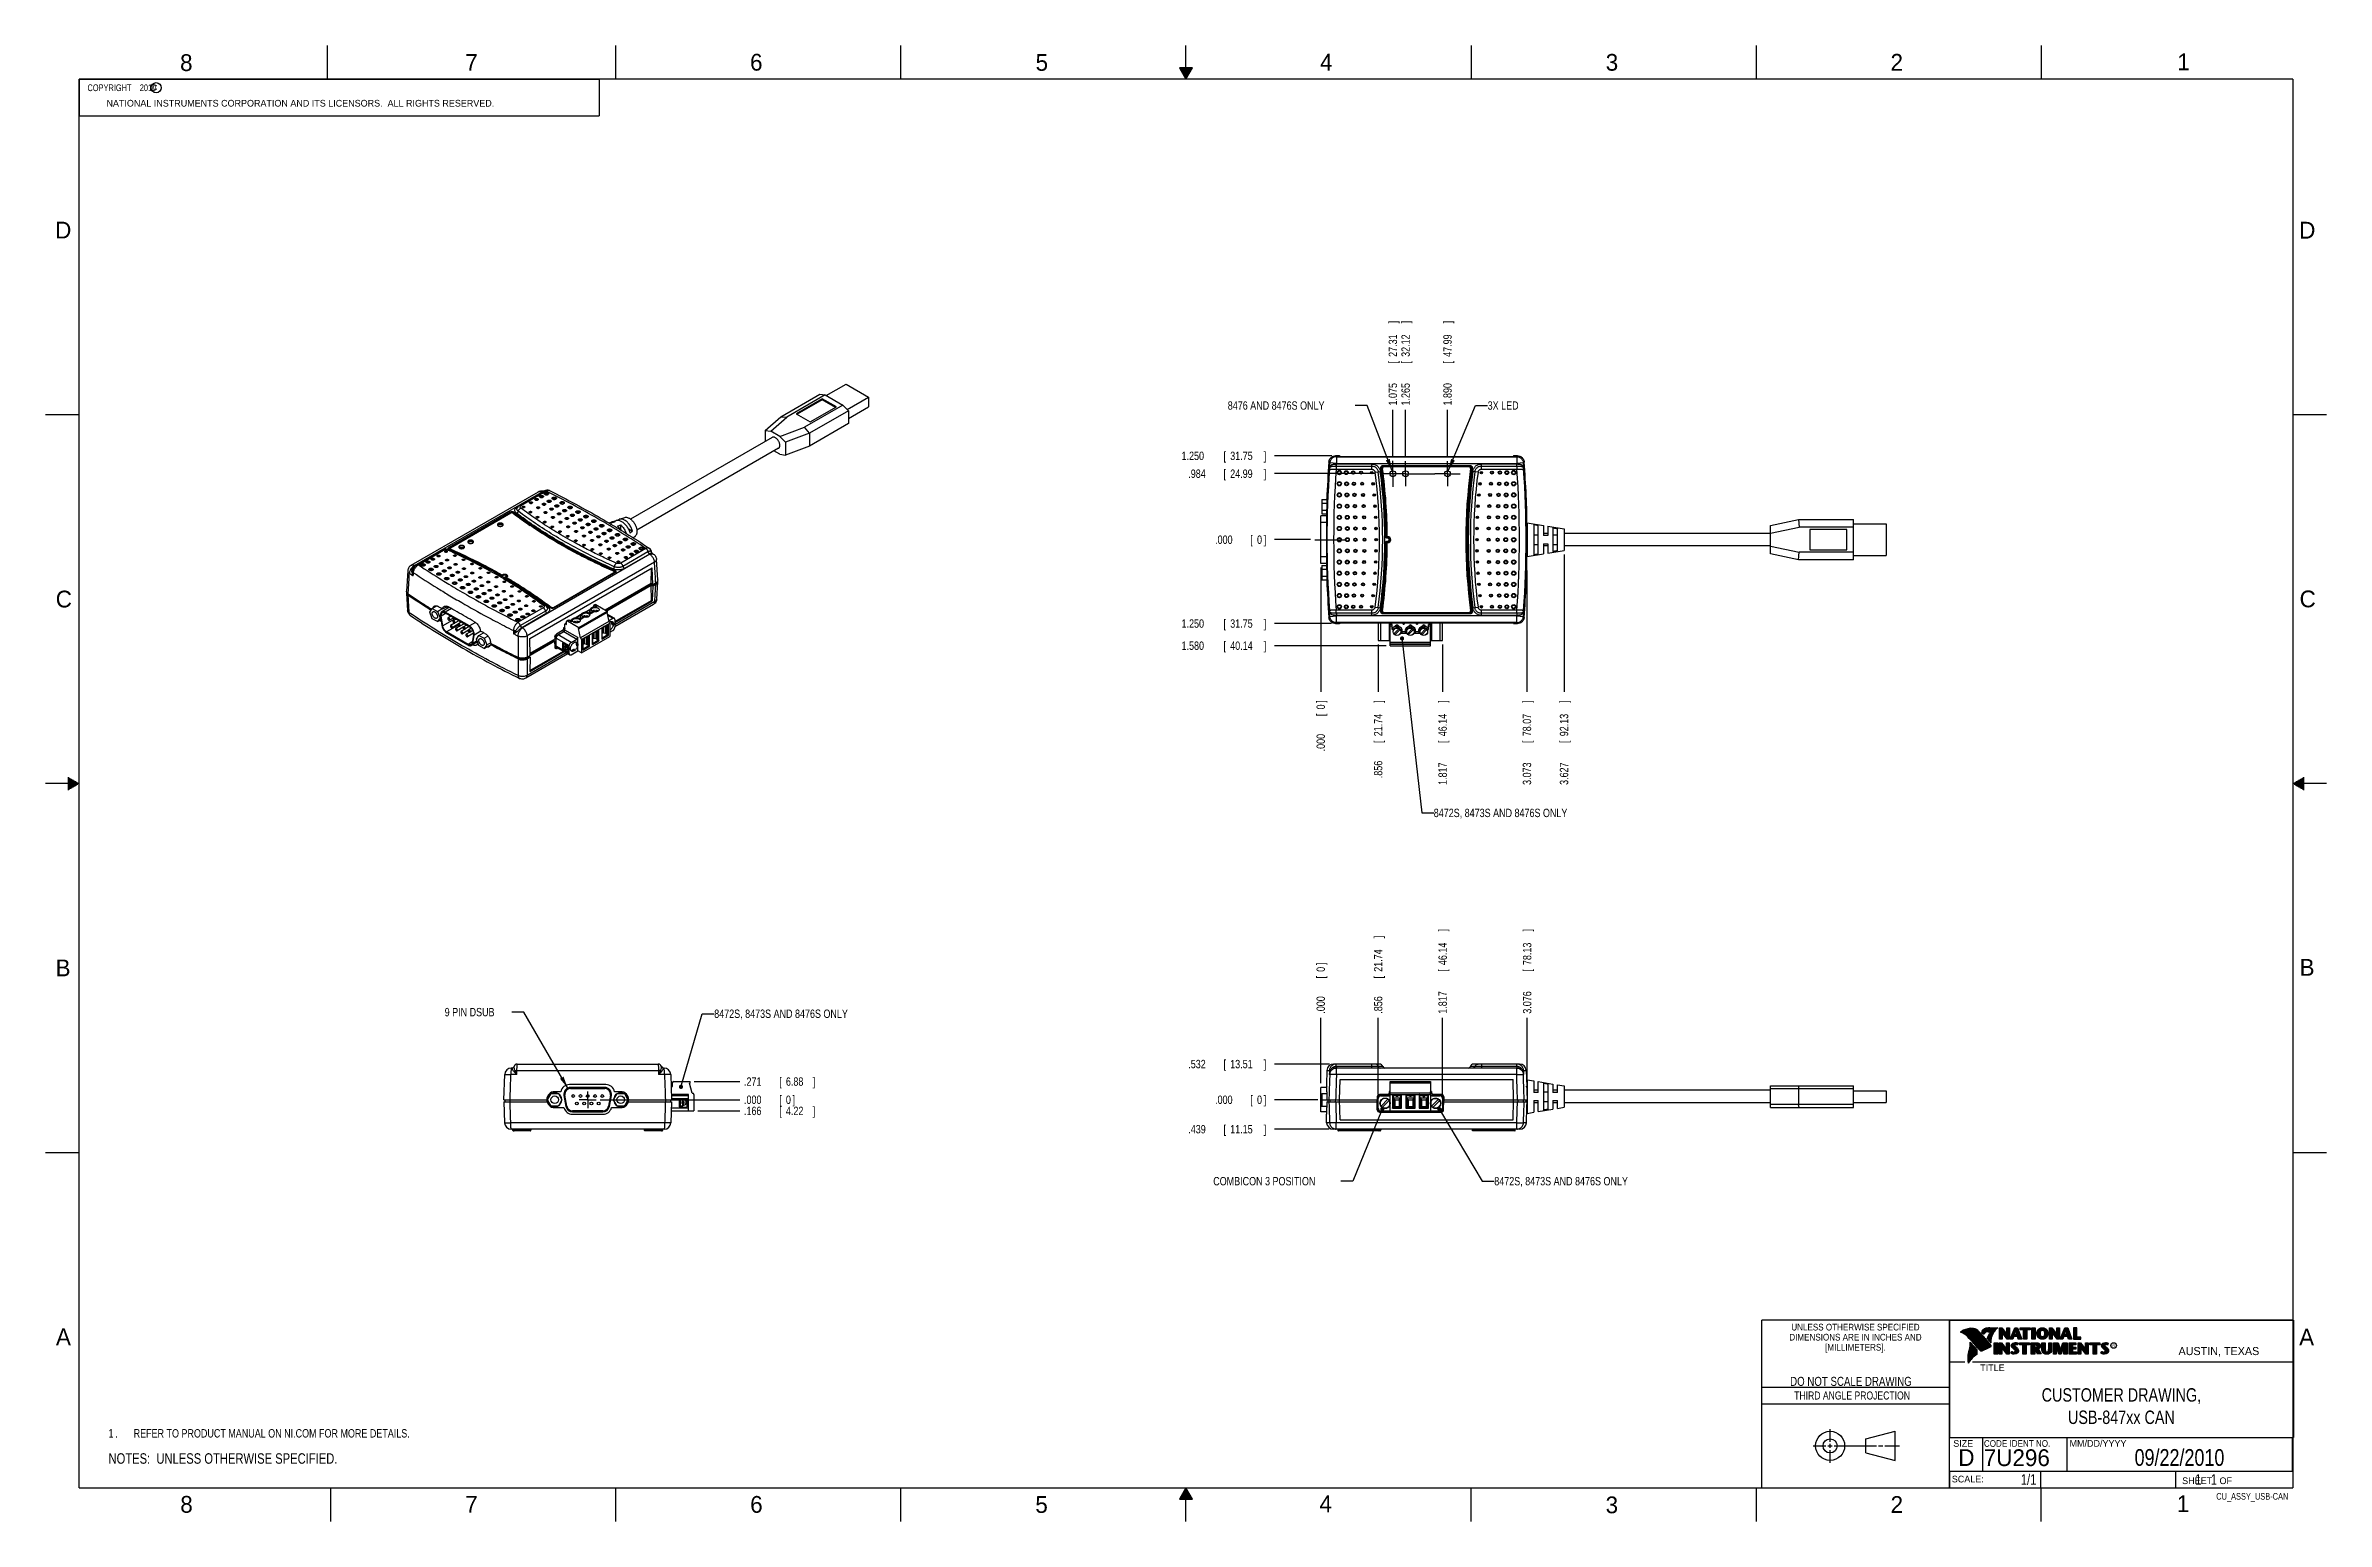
# Model space of a CAD drawing. Header units: inches. Extents: x 0 to 34, y 0 to 22.
import ezdxf
from ezdxf.enums import TextEntityAlignment as Align

# ---------------------------------------------------------------- set-up
doc = ezdxf.new("R2010")
doc.units = ezdxf.units.IN
doc.header["$LTSCALE"] = 1.87
doc.header["$MEASUREMENT"] = 0
doc.linetypes.add('CENTER', pattern=[0.6, 0.375, -0.075, 0.075, -0.075])
doc.layers.get('0').update_dxf_attribs({"linetype": 'CONTINUOUS'})
for name, color, linetype in [('DEFAULT_1', 7, 'CENTER'), ('DETAIL', 7, 'CONTINUOUS'), ('DIMENSIONS', 7, 'CONTINUOUS')]:
    doc.layers.add(name, color=color, linetype=linetype)
doc.styles.get("Standard").update_dxf_attribs({"font": 'txt', "width": 0.8})
doc.dimstyles.new('DIMSTYLE_1', dxfattribs={"dimtxt": 0.125, "dimasz": 0.18, "dimexe": 0.18, "dimexo": 0.0625, "dimgap": 0.09, "dimtad": 0, "dimtih": 1, "dimtoh": 1, "dimdec": 3, "dimzin": 4, "dimdsep": 46, "dimtxsty": 'STANDARD', "dimblk": '_FILLED', "dimblk1": '_FILLED', "dimblk2": '_FILLED', "dimcen": 0.09, "dimadec": 0, "dimazin": 0, "dimtp": 0.001, "dimtm": 0.001, "dimtfac": 1, "dimtdec": 3, "dimtofl": 0, "dimtmove": 0, "dimatfit": 3, "dimldrblk": '_FILLED', "dimfxl": 1, "dimtolj": 1, "dimtzin": 4, "dimarcsym": 0})

msp = doc.modelspace()

# ---------------------------------------------------------------- texts
at = {"color": 2, "linetype": 'CONTINUOUS'}
for s, height, p in [('8', 0.25, (2.0046, 21.6213)), ('7', 0.25, (6.2556, 21.6243)), ('6', 0.25, (10.5012, 21.6272)), ('5', 0.25, (14.7577, 21.6247)), ('4', 0.25, (18.9977, 21.6277)), ('3', 0.25, (23.257, 21.6259)), ('2', 0.25, (27.5025, 21.6262)), ('1', 0.25, (31.7781, 21.6326)), ('NATIONAL INSTRUMENTS CORPORATION AND ITS LICENSORS.  ALL RIGHTS RESERVED.', 0.1, (0.9071, 21.0911)), ('c', 0.1, (1.599, 21.3388)), ('D', 0.25, (0.1424, 19.125)), ('D', 0.25, (33.5947, 19.1236)), ('C', 0.25, (0.1508, 13.6246)), ('C', 0.25, (33.6004, 13.6267)), ('B', 0.25, (0.1484, 8.1257)), ('B', 0.25, (33.6006, 8.1345)), ('A', 0.25, (0.1541, 2.6261)), ('A', 0.25, (33.5939, 2.6228)), ('R', 0.042, (30.8076, 2.5994)), ('AUSTIN, TEXAS', 0.12, (31.7957, 2.479)), ('TITLE', 0.1, (28.8397, 2.2397)), ('SIZE', 0.1, (28.4379, 1.1118)), ('MM/DD/YYYY', 0.1, (30.1721, 1.1121)), ('SCALE:', 0.1, (28.4164, 0.5806)), ('8', 0.25, (2.0074, 0.1291)), ('7', 0.25, (6.2553, 0.1287)), ('6', 0.25, (10.5033, 0.1284)), ('5', 0.25, (14.754, 0.1262)), ('4', 0.25, (18.9884, 0.1369)), ('3', 0.25, (23.2555, 0.121)), ('2', 0.25, (27.5035, 0.1263)), ('1', 0.25, (31.7706, 0.139)), ('SHEET   OF', 0.1, (31.8499, 0.5557))]:
    msp.add_text(s, height=height, dxfattribs=at).set_placement(p)
for s, height, width, p in [('DIMENSIONS ARE IN INCHES AND', 0.1, 0.9, (26.9799, 2.6959)), ('UNLESS OTHERWISE SPECIFIED', 0.1, 0.9, (26.9799, 2.8459)), ('[MILLIMETERS].', 0.1, 0.9, (26.9799, 2.5459)), ('THIRD ANGLE PROJECTION', 0.12, 0.8, (26.9296, 1.8168))]:
    msp.add_text(s, height=height, dxfattribs=dict(at, width=width)).set_placement(p, align=Align.CENTER)
at = {"color": 7, "linetype": 'CONTINUOUS', "width": 0.8}
for s, height, p in [('DO NOT SCALE DRAWING', 0.135, (26.9127, 2.0199)), ('09/22/2010', 0.25, (31.81, 0.828))]:
    msp.add_text(s, height=height, dxfattribs=at).set_placement(p, align=Align.CENTER)
at = {"color": 7, "linetype": 'CONTINUOUS'}
for s, p in [('D  ', (28.5128, 0.8264)), ('7U296', (28.8928, 0.8245))]:
    msp.add_text(s, height=0.25, dxfattribs=at).set_placement(p)
at = {"color": 2, "linetype": 'CONTINUOUS', "width": 0.9}
msp.add_text('CODE IDENT NO.', height=0.1, dxfattribs=at).set_placement((28.8949, 1.1115))
at = {"color": 7, "linetype": 'CONTINUOUS', "width": 0.8}
msp.add_text('1/1', height=0.15625, dxfattribs=at).set_placement((29.677, 0.5469), align=Align.RIGHT)
at = {"color": 2, "linetype": 'CONTINUOUS', "width": 0.8}
msp.add_text('CU_ASSY_USB-CAN', height=0.1, dxfattribs=at).set_placement((33.4328, 0.3236), align=Align.RIGHT)
at = {"color": 2, "linetype": 'CONTINUOUS', "insert": (0.5625, 21.4219), "char_height": 0.1, "width": 1.52, "attachment_point": 1}
msp.add_mtext('  COPYRIGHT    2010', dxfattribs=at)
at = {"color": 7, "linetype": 'CONTINUOUS'}
for s, insert, char_height, width, attachment_point in [('CUSTOMER DRAWING,\\PUSB-847xx CAN', (30.9443, 1.9853), 0.2, 2.72, 2), ('     1   1', (31.8125, 0.7031), 0.15625, 1.25, 1)]:
    msp.add_mtext(s, dxfattribs=dict(at, insert=insert, char_height=char_height, width=width, attachment_point=attachment_point))
at = {"layer": 'DETAIL', "color": 2, "linetype": 'CONTINUOUS', "width": 0.8}
for s, p in [('8476 AND 8476S ONLY', (17.6225, 16.5721)), ('3X LED', (21.497, 16.5721)), ('8472S, 8473S AND 8476S ONLY', (20.6932, 10.4991)), ('9 PIN DSUB', (5.949, 7.5294)), ('8472S, 8473S AND 8476S ONLY', (9.9671, 7.5052)), ('COMBICON 3 POSITION', (17.4058, 5.0092)), ('8472S, 8473S AND 8476S ONLY', (21.5955, 5.0092))]:
    msp.add_text(s, height=0.125, dxfattribs=at).set_placement(p)

# ---------------------------------------------------------------- blocks, each defined once
blk = doc.blocks.new('*D0')
at = {"layer": 'DIMENSIONS', "color": 2, "linetype": 'CONTINUOUS'}
blk.add_line((19.175, 15.885), (18.321, 15.885), dxfattribs=at)
at = {"layer": 'DIMENSIONS', "color": 2, "linetype": 'CONTINUOUS', "width": 0.8}
for s, p in [('1.250', (16.934, 15.822)), ('[', (17.559, 15.822)), ('31.75', (17.659, 15.822)), (']', (18.159, 15.822))]:
    blk.add_text(s, height=0.125, dxfattribs=at).set_placement(p)
blk = doc.blocks.new('_FILLED')
at = {"color": 0, "linetype": 'BYBLOCK'}
blk.add_solid([(0, 0), (-1, 0.17), (-1, -0.17)], dxfattribs=at)
blk = doc.blocks.new('*D1')
at = {"layer": 'DIMENSIONS', "color": 2, "linetype": 'CONTINUOUS'}
blk.add_line((19.865, 13.07), (19.865, 12.367), dxfattribs=at)
at = {"layer": 'DIMENSIONS', "color": 2, "linetype": 'CONTINUOUS', "width": 0.8}
for s, p in [(']', (19.927, 12.204)), ('21.74', (19.927, 11.704)), ('[', (19.927, 11.604)), ('.856', (19.927, 11.079))]:
    blk.add_text(s, height=0.125, rotation=90, dxfattribs=at).set_placement(p)
blk = doc.blocks.new('*D2')
at = {"layer": 'DIMENSIONS', "color": 2, "linetype": 'CONTINUOUS'}
blk.add_line((18.858, 14.635), (18.321, 14.635), dxfattribs=at)
at = {"layer": 'DIMENSIONS', "color": 2, "linetype": 'CONTINUOUS', "width": 0.8}
for s, p in [('.000', (17.434, 14.572)), ('[', (17.959, 14.572)), ('0', (18.059, 14.572)), (']', (18.159, 14.572))]:
    blk.add_text(s, height=0.125, dxfattribs=at).set_placement(p)
blk = doc.blocks.new('*D3')
at = {"layer": 'DIMENSIONS', "color": 2, "linetype": 'CONTINUOUS'}
blk.add_line((19.009, 14.219), (19.009, 12.367), dxfattribs=at)
at = {"layer": 'DIMENSIONS', "color": 2, "linetype": 'CONTINUOUS', "width": 0.8}
for s, p in [(']', (19.071, 12.204)), ('[', (19.071, 12.004)), ('0', (19.071, 12.104)), ('.000', (19.071, 11.479))]:
    blk.add_text(s, height=0.125, rotation=90, dxfattribs=at).set_placement(p)
blk = doc.blocks.new('*D4')
at = {"layer": 'DIMENSIONS', "color": 2, "linetype": 'CONTINUOUS'}
blk.add_line((20.825, 13.07), (20.825, 12.367), dxfattribs=at)
at = {"layer": 'DIMENSIONS', "color": 2, "linetype": 'CONTINUOUS', "width": 0.8}
for s, p in [(']', (20.888, 12.204)), ('46.14', (20.888, 11.704)), ('[', (20.888, 11.604)), ('1.817', (20.888, 10.979))]:
    blk.add_text(s, height=0.125, rotation=90, dxfattribs=at).set_placement(p)
blk = doc.blocks.new('*D5')
at = {"layer": 'DIMENSIONS', "color": 2, "linetype": 'CONTINUOUS'}
blk.add_line((20.084, 15.875), (20.084, 16.572), dxfattribs=at)
at = {"layer": 'DIMENSIONS', "color": 2, "linetype": 'CONTINUOUS', "width": 0.8}
for s, p in [(']', (20.146, 17.86)), ('27.31', (20.146, 17.36)), ('[', (20.146, 17.26)), ('1.075', (20.146, 16.635))]:
    blk.add_text(s, height=0.125, rotation=90, dxfattribs=at).set_placement(p)
blk = doc.blocks.new('*D6')
at = {"layer": 'DIMENSIONS', "color": 2, "linetype": 'CONTINUOUS'}
blk.add_line((20.273, 15.869), (20.273, 16.572), dxfattribs=at)
at = {"layer": 'DIMENSIONS', "color": 2, "linetype": 'CONTINUOUS', "width": 0.8}
for s, p in [(']', (20.336, 17.86)), ('32.12', (20.336, 17.36)), ('[', (20.336, 17.26)), ('1.265', (20.336, 16.635))]:
    blk.add_text(s, height=0.125, rotation=90, dxfattribs=at).set_placement(p)
blk = doc.blocks.new('*D7')
at = {"layer": 'DIMENSIONS', "color": 2, "linetype": 'CONTINUOUS'}
blk.add_line((20.898, 15.869), (20.898, 16.572), dxfattribs=at)
at = {"layer": 'DIMENSIONS', "color": 2, "linetype": 'CONTINUOUS', "width": 0.8}
for s, p in [(']', (20.961, 17.86)), ('47.99', (20.961, 17.36)), ('[', (20.961, 17.26)), ('1.890', (20.961, 16.635))]:
    blk.add_text(s, height=0.125, rotation=90, dxfattribs=at).set_placement(p)
blk = doc.blocks.new('*D8')
at = {"layer": 'DIMENSIONS', "color": 2, "linetype": 'CONTINUOUS'}
blk.add_line((22.636, 14.412), (22.636, 12.367), dxfattribs=at)
at = {"layer": 'DIMENSIONS', "color": 2, "linetype": 'CONTINUOUS', "width": 0.8}
for s, p in [(']', (22.698, 12.204)), ('92.13', (22.698, 11.704)), ('[', (22.698, 11.604)), ('3.627', (22.698, 10.979))]:
    blk.add_text(s, height=0.125, rotation=90, dxfattribs=at).set_placement(p)
blk = doc.blocks.new('*D9')
at = {"layer": 'DIMENSIONS', "color": 2, "linetype": 'CONTINUOUS'}
blk.add_line((19.168, 13.385), (18.321, 13.385), dxfattribs=at)
at = {"layer": 'DIMENSIONS', "color": 2, "linetype": 'CONTINUOUS', "width": 0.8}
for s, p in [('1.250', (16.934, 13.322)), ('[', (17.559, 13.322)), ('31.75', (17.659, 13.322)), (']', (18.159, 13.322))]:
    blk.add_text(s, height=0.125, dxfattribs=at).set_placement(p)
blk = doc.blocks.new('*D10')
at = {"layer": 'DIMENSIONS', "color": 2, "linetype": 'CONTINUOUS'}
blk.add_line((19.983, 13.054), (18.321, 13.054), dxfattribs=at)
at = {"layer": 'DIMENSIONS', "color": 2, "linetype": 'CONTINUOUS', "width": 0.8}
for s, p in [('1.580', (16.934, 12.992)), ('[', (17.559, 12.992)), ('40.14', (17.659, 12.992)), (']', (18.159, 12.992))]:
    blk.add_text(s, height=0.125, dxfattribs=at).set_placement(p)
blk = doc.blocks.new('*D11')
at = {"layer": 'DIMENSIONS', "color": 2, "linetype": 'CONTINUOUS'}
blk.add_line((19.827, 15.619), (18.321, 15.619), dxfattribs=at)
at = {"layer": 'DIMENSIONS', "color": 2, "linetype": 'CONTINUOUS', "width": 0.8}
for s, p in [('.984', (17.034, 15.556)), ('[', (17.559, 15.556)), ('24.99', (17.659, 15.556)), (']', (18.159, 15.556))]:
    blk.add_text(s, height=0.125, dxfattribs=at).set_placement(p)
blk = doc.blocks.new('*D12')
at = {"layer": 'DIMENSIONS', "color": 2, "linetype": 'CONTINUOUS'}
blk.add_line((19.14, 6.818), (18.321, 6.818), dxfattribs=at)
at = {"layer": 'DIMENSIONS', "color": 2, "linetype": 'CONTINUOUS', "width": 0.8}
for s, p in [('.532', (17.034, 6.755)), ('[', (17.559, 6.755)), ('13.51', (17.659, 6.755)), (']', (18.159, 6.755))]:
    blk.add_text(s, height=0.125, dxfattribs=at).set_placement(p)
blk = doc.blocks.new('*D13')
at = {"layer": 'DIMENSIONS', "color": 2, "linetype": 'CONTINUOUS'}
blk.add_line((18.967, 6.286), (18.321, 6.286), dxfattribs=at)
at = {"layer": 'DIMENSIONS', "color": 2, "linetype": 'CONTINUOUS', "width": 0.8}
for s, p in [('.000', (17.434, 6.223)), ('[', (17.959, 6.223)), ('0', (18.059, 6.223)), (']', (18.159, 6.223))]:
    blk.add_text(s, height=0.125, dxfattribs=at).set_placement(p)
blk = doc.blocks.new('*D14')
at = {"layer": 'DIMENSIONS', "color": 2, "linetype": 'CONTINUOUS'}
blk.add_line((19.134, 5.847), (18.321, 5.847), dxfattribs=at)
at = {"layer": 'DIMENSIONS', "color": 2, "linetype": 'CONTINUOUS', "width": 0.8}
for s, p in [('.439', (17.034, 5.784)), ('[', (17.559, 5.784)), ('11.15', (17.659, 5.784)), (']', (18.159, 5.784))]:
    blk.add_text(s, height=0.125, dxfattribs=at).set_placement(p)
blk = doc.blocks.new('*D15')
at = {"layer": 'DIMENSIONS', "color": 2, "linetype": 'CONTINUOUS'}
blk.add_line((9.725, 6.12), (10.349, 6.12), dxfattribs=at)
at = {"layer": 'DIMENSIONS', "color": 2, "linetype": 'CONTINUOUS', "width": 0.8}
for s, p in [('.166', (10.411, 6.057)), ('[', (10.936, 6.057)), ('4.22', (11.036, 6.057)), (']', (11.436, 6.057))]:
    blk.add_text(s, height=0.125, dxfattribs=at).set_placement(p)
blk = doc.blocks.new('*D16')
at = {"layer": 'DIMENSIONS', "color": 2, "linetype": 'CONTINUOUS'}
blk.add_line((8.268, 6.286), (10.349, 6.286), dxfattribs=at)
at = {"layer": 'DIMENSIONS', "color": 2, "linetype": 'CONTINUOUS', "width": 0.8}
for s, p in [('.000', (10.411, 6.223)), ('[', (10.936, 6.223)), ('0', (11.036, 6.223)), (']', (11.136, 6.223))]:
    blk.add_text(s, height=0.125, dxfattribs=at).set_placement(p)
blk = doc.blocks.new('*D17')
at = {"layer": 'DIMENSIONS', "color": 2, "linetype": 'CONTINUOUS'}
blk.add_line((9.669, 6.557), (10.349, 6.557), dxfattribs=at)
at = {"layer": 'DIMENSIONS', "color": 2, "linetype": 'CONTINUOUS', "width": 0.8}
for s, p in [('.271', (10.411, 6.494)), ('[', (10.936, 6.494)), ('6.88', (11.036, 6.494)), (']', (11.436, 6.494))]:
    blk.add_text(s, height=0.125, dxfattribs=at).set_placement(p)
blk = doc.blocks.new('*D18')
at = {"layer": 'DIMENSIONS', "color": 2, "linetype": 'CONTINUOUS'}
blk.add_line((22.085, 6.349), (22.085, 7.505), dxfattribs=at)
at = {"layer": 'DIMENSIONS', "color": 2, "linetype": 'CONTINUOUS', "width": 0.8}
for s, p in [(']', (22.148, 8.793)), ('78.13', (22.148, 8.293)), ('[', (22.148, 8.193)), ('3.076', (22.148, 7.568))]:
    blk.add_text(s, height=0.125, rotation=90, dxfattribs=at).set_placement(p)
blk = doc.blocks.new('*D19')
at = {"layer": 'DIMENSIONS', "color": 2, "linetype": 'CONTINUOUS'}
blk.add_line((19.009, 6.531), (19.009, 7.505), dxfattribs=at)
at = {"layer": 'DIMENSIONS', "color": 2, "linetype": 'CONTINUOUS', "width": 0.8}
for s, p in [(']', (19.071, 8.293)), ('0', (19.071, 8.193)), ('[', (19.071, 8.093)), ('.000', (19.071, 7.568))]:
    blk.add_text(s, height=0.125, rotation=90, dxfattribs=at).set_placement(p)
blk = doc.blocks.new('*D20')
at = {"layer": 'DIMENSIONS', "color": 2, "linetype": 'CONTINUOUS'}
blk.add_line((22.082, 14.177), (22.082, 12.367), dxfattribs=at)
at = {"layer": 'DIMENSIONS', "color": 2, "linetype": 'CONTINUOUS', "width": 0.8}
for s, p in [(']', (22.145, 12.204)), ('78.07', (22.145, 11.704)), ('[', (22.145, 11.604)), ('3.073', (22.145, 10.979))]:
    blk.add_text(s, height=0.125, rotation=90, dxfattribs=at).set_placement(p)
blk = doc.blocks.new('*D21')
at = {"layer": 'DIMENSIONS', "color": 2, "linetype": 'CONTINUOUS'}
blk.add_line((19.865, 6.367), (19.865, 7.505), dxfattribs=at)
at = {"layer": 'DIMENSIONS', "color": 2, "linetype": 'CONTINUOUS', "width": 0.8}
for s, p in [(']', (19.927, 8.693)), ('21.74', (19.927, 8.193)), ('[', (19.927, 8.093)), ('.856', (19.927, 7.568))]:
    blk.add_text(s, height=0.125, rotation=90, dxfattribs=at).set_placement(p)
blk = doc.blocks.new('*D22')
at = {"layer": 'DIMENSIONS', "color": 2, "linetype": 'CONTINUOUS'}
blk.add_line((20.825, 6.367), (20.825, 7.505), dxfattribs=at)
at = {"layer": 'DIMENSIONS', "color": 2, "linetype": 'CONTINUOUS', "width": 0.8}
for s, p in [(']', (20.888, 8.793)), ('46.14', (20.888, 8.293)), ('[', (20.888, 8.193)), ('1.817', (20.888, 7.568))]:
    blk.add_text(s, height=0.125, rotation=90, dxfattribs=at).set_placement(p)
blk = doc.blocks.new('NOTES_HEADER_BL0', base_point=(3.1215, 0.9375))
at = {"layer": 'DETAIL', "color": 2, "linetype": 'CONTINUOUS', "width": 0.8}
blk.add_text('NOTES:  UNLESS OTHERWISE SPECIFIED.', height=0.156, dxfattribs=at).set_placement((0.9375, 0.8595))
blk = doc.blocks.new('CUSTOM_NOTE_BL1', base_point=(3.675, 1.312))
at = {"layer": 'DETAIL', "color": 2, "linetype": 'CONTINUOUS', "width": 0.8}
for s, p in [('1', (0.938, 1.25)), ('REFER TO PRODUCT MANUAL ON NI.COM FOR MORE DETAILS.', (1.312, 1.25)), ('.', (1.038, 1.25))]:
    blk.add_text(s, height=0.125, dxfattribs=at).set_placement(p)

# ---------------------------------------------------------------- dimensions: what is measured, and where the dimension line sits
at = {"layer": 'DIMENSIONS', "color": 2, "linetype": 'CONTINUOUS'}
for feature_location, offset, dtype, origin, picture, middle in [((20.0839, 15.8751), (0, 0.697), 1, (19.0089, 15.8126), '*D5', (20.0839, 17.2971)), ((20.2734236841, 15.8691374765), (0, 0.703), 1, (19.0089236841, 15.8066374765), '*D6', (20.2734236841, 17.2971374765)), ((20.8984236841, 15.8691374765), (0, 0.703), 1, (19.0089236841, 15.8066374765), '*D7', (20.8984236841, 17.2971374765)), ((19.1747, 15.8846), (-0.8533, 0), 0, (18.9209, 14.6346), '*D0', (17.5964, 15.8846)), ((19.8274, 15.6186), (-1.506, 0), 0, (19.8899, 14.6346), '*D11', (17.6464, 15.6186)), ((19.1678, 13.3846), (-0.8464, 0), 0, (19.2303, 14.6346), '*D9', (17.5964, 13.3846)), ((19.9834, 13.0542), (-1.662, 0), 0, (20.0459, 14.6346), '*D10', (17.5964, 13.0542)), ((18.8584236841, 14.6346374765), (-0.537, 0), 0, (18.9209236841, 14.6346374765), '*D2', (17.8464236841, 14.6346374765)), ((19.0089236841, 14.2189294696), (0, -1.8521856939), 1, (19.0089236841, 14.3796374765), '*D3', (19.0089236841, 11.8917437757)), ((22.082419, 14.17658), (0, -1.809836), 1, (19.008924, 14.475466), '*D20', (22.082419, 11.641744)), ((22.6359, 14.4121), (0, -2.0454), 1, (19.0089, 14.4746), '*D8', (22.6359, 11.6417)), ((19.8648, 13.0705), (0, -0.7037), 1, (19.0089, 14.3796), '*D1', (19.8648, 11.6917)), ((20.8255, 13.0705), (0, -0.7037), 1, (19.0089, 13.133), '*D4', (20.8255, 11.6417)), ((22.085, 6.3492), (0, 1.156), 1, (19.0089, 6.4683), '*D18', (22.085, 8.2302)), ((20.8255, 6.3672), (0, 1.138), 1, (19.0089, 6.3047), '*D22', (20.8255, 8.2302)), ((19.8648, 6.3672), (0, 1.138), 1, (19.0089, 6.3047), '*D21', (19.8648, 8.1802)), ((19.0089236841, 6.5307951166), (0, 0.97438), 1, (19.0089236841, 6.4682951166), '*D19', (19.0089236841, 7.9801751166)), ((19.1402, 6.8177), (-0.8188, 0), 0, (18.639, 6.2858), '*D12', (17.6464, 6.8177)), ((9.6688, 6.5566), (0.6801, 0), 0, (9.6063, 6.2858), '*D17', (10.9739, 6.5566)), ((8.2681553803, 6.2857951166), (2.0807937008, 0), 0, (8.2056553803, 6.2857951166), '*D16', (10.8239490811, 6.2857951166)), ((9.7245, 6.1196), (0.6244, 0), 0, (8.2057, 6.2858), '*D15', (10.9739, 6.1196)), ((19.1343, 5.8467), (-0.8129, 0), 0, (19.1968, 6.2858), '*D14', (17.6464, 5.8467)), ((18.9674577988, 6.2857951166), (-0.6460341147, 0), 0, (18.638966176, 6.2857951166), '*D13', (17.8464236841, 6.2857951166))]:
    dim = msp.add_ordinate_dim(feature_location=feature_location, offset=offset, dtype=dtype, origin=origin, dimstyle='DIMSTYLE_1', dxfattribs=at)
    dim.commit()
    dim.dimension.update_dxf_attribs({"geometry": picture, "text_midpoint": middle})

# ---------------------------------------------------------------- linework, layer by layer
at = {"color": 2, "linetype": 'CONTINUOUS'}
for p, q in [((4.2, 21.5), (4.2, 22)), ((8.5, 21.5), (8.5, 22)), ((12.75, 21.5), (12.75, 22)), ((17, 21.5), (17, 22)), ((21.25, 22), (21.25, 21.5)), ((25.5, 22), (25.5, 21.5)), ((29.75, 22), (29.75, 21.5)), ((0.5, 21.5), (8.25, 21.5)), ((0.5, 21.5), (0.5, 20.9531)), ((8.25, 21.5), (8.25, 20.9531)), ((16.902, 21.6697), (17, 21.5)), ((17.098, 21.6697), (16.902, 21.6697)), ((16.9076, 21.66), (17.0924, 21.66)), ((16.9134, 21.65), (17.0866, 21.65)), ((16.9192, 21.64), (17.0808, 21.64)), ((16.925, 21.63), (17.0751, 21.63)), ((16.9307, 21.62), (17.0693, 21.62)), ((16.9365, 21.61), (17.0635, 21.61)), ((16.9423, 21.6), (17.0578, 21.6)), ((16.9481, 21.59), (17.052, 21.59)), ((16.9538, 21.58), (17.0462, 21.58)), ((16.9596, 21.57), (17.0404, 21.57)), ((16.9654, 21.56), (17.0347, 21.56)), ((16.9712, 21.55), (17.0289, 21.55)), ((16.9769, 21.54), (17.0231, 21.54)), ((16.9827, 21.53), (17.0173, 21.53)), ((16.9885, 21.52), (17.0116, 21.52)), ((16.9942, 21.51), (17.0058, 21.51)), ((17, 21.5), (17.098, 21.6697)), ((0.5, 20.9531), (8.25, 20.9531)), ((0, 16.5), (0.5, 16.5)), ((33.5, 16.5), (34, 16.5)), ((0.5, 11), (0, 11)), ((0.3303, 11.09), (0.3441, 11.09)), ((0.3303, 11.08), (0.3614, 11.08)), ((0.3303, 11.07), (0.3788, 11.07)), ((0.3303, 11.06), (0.3961, 11.06)), ((0.3303, 11.05), (0.4134, 11.05)), ((0.3303, 11.04), (0.4307, 11.04)), ((0.3303, 11.03), (0.448, 11.03)), ((0.3303, 11.02), (0.4654, 11.02)), ((0.3303, 11.01), (0.4827, 11.01)), ((0.3303, 10.99), (0.4827, 10.99)), ((0.3303, 10.98), (0.4654, 10.98)), ((0.3303, 10.97), (0.448, 10.97)), ((0.3303, 10.96), (0.4307, 10.96)), ((0.3303, 10.95), (0.4134, 10.95)), ((0.3303, 10.94), (0.3961, 10.94)), ((0.3303, 10.93), (0.3788, 10.93)), ((0.3303, 10.92), (0.3614, 10.92)), ((0.3303, 10.91), (0.3441, 10.91)), ((34, 11), (33.5, 11)), ((33.5173, 11.01), (33.6697, 11.01)), ((33.5173, 10.99), (33.6697, 10.99)), ((33.5347, 11.02), (33.6697, 11.02)), ((33.5347, 10.98), (33.6697, 10.98)), ((33.552, 11.03), (33.6697, 11.03)), ((33.552, 10.97), (33.6697, 10.97)), ((33.5693, 11.04), (33.6697, 11.04)), ((33.5693, 10.96), (33.6697, 10.96)), ((33.5866, 11.05), (33.6697, 11.05)), ((33.5866, 10.95), (33.6697, 10.95)), ((33.6039, 11.06), (33.6697, 11.06)), ((33.6039, 10.94), (33.6697, 10.94)), ((33.6213, 11.07), (33.6697, 11.07)), ((33.6213, 10.93), (33.6697, 10.93)), ((33.6386, 11.08), (33.6697, 11.08)), ((33.6386, 10.92), (33.6697, 10.92)), ((33.6559, 11.09), (33.6697, 11.09)), ((33.6559, 10.91), (33.6697, 10.91)), ((0, 5.5), (0.5, 5.5)), ((33.5, 5.5), (34, 5.5)), ((28.3793, 3.0003), (33.5093, 3.0003)), ((28.3793, 3.0003), (28.3793, 1.2503)), ((28.556, 2.8217), (28.556, 2.8246)), ((28.5629, 2.8193), (28.5629, 2.8291)), ((28.5698, 2.8166), (28.5698, 2.8333)), ((28.5766, 2.8137), (28.5766, 2.8374)), ((28.5835, 2.8105), (28.5835, 2.8412)), ((28.5904, 2.8071), (28.5904, 2.8449)), ((28.5972, 2.8034), (28.5972, 2.8479)), ((28.6041, 2.7994), (28.6041, 2.8508)), ((28.6109, 2.7952), (28.6109, 2.8535)), ((28.6178, 2.7906), (28.6178, 2.856)), ((28.6247, 2.7856), (28.6247, 2.8584)), ((28.6315, 2.7803), (28.6315, 2.8606)), ((28.6384, 2.7747), (28.6384, 2.8626)), ((28.6453, 2.7685), (28.6453, 2.8645)), ((28.6521, 2.762), (28.6521, 2.8662)), ((28.659, 2.7548), (28.659, 2.8679)), ((28.6659, 2.7474), (28.6659, 2.8695)), ((28.6727, 2.7398), (28.6727, 2.8708)), ((28.6796, 2.7323), (28.6796, 2.8719)), ((28.6865, 2.7247), (28.6865, 2.8727)), ((28.6933, 2.717), (28.6933, 2.8732)), ((28.7002, 2.7092), (28.7002, 2.8734)), ((28.707, 2.7014), (28.707, 2.8733)), ((28.7139, 2.6936), (28.7139, 2.873)), ((28.7208, 2.6856), (28.7208, 2.8724)), ((28.7276, 2.6776), (28.7276, 2.8716)), ((28.7345, 2.6696), (28.7345, 2.8704)), ((28.7414, 2.6615), (28.7414, 2.869)), ((28.7482, 2.6533), (28.7482, 2.8677)), ((28.7551, 2.6452), (28.7551, 2.8659)), ((28.762, 2.6372), (28.762, 2.8638)), ((28.7688, 2.6293), (28.7688, 2.8611)), ((28.7757, 2.6214), (28.7757, 2.858)), ((28.7826, 2.6137), (28.7826, 2.8543)), ((28.7894, 2.606), (28.7894, 2.8501)), ((28.7963, 2.5985), (28.7963, 2.8451)), ((28.8031, 2.591), (28.8031, 2.8394)), ((28.81, 2.5836), (28.81, 2.8328)), ((28.8169, 2.5762), (28.8169, 2.8253)), ((28.8237, 2.569), (28.8237, 2.8181)), ((28.8306, 2.5618), (28.8306, 2.8109)), ((28.8375, 2.5556), (28.8375, 2.8037)), ((28.8443, 2.5505), (28.8443, 2.7965)), ((28.8512, 2.5472), (28.8512, 2.7893)), ((28.8581, 2.5466), (28.8581, 2.782)), ((28.8865, 2.792), (28.8631, 2.8194)), ((28.8649, 2.5483), (28.8649, 2.7748)), ((28.8878, 2.7979), (28.8682, 2.8209)), ((28.8718, 2.8167), (28.8718, 2.8343)), ((28.8718, 2.5513), (28.8718, 2.7675)), ((28.8786, 2.8086), (28.8786, 2.8464)), ((28.8786, 2.5541), (28.8786, 2.7602)), ((28.8855, 2.8005), (28.8855, 2.854)), ((28.8855, 2.557), (28.8855, 2.7523)), ((28.8924, 2.8003), (28.8924, 2.8594)), ((28.8924, 2.5599), (28.8924, 2.744)), ((28.8992, 2.8044), (28.8992, 2.8634)), ((28.8992, 2.5628), (28.8992, 2.7357)), ((28.9061, 2.8094), (28.9061, 2.8668)), ((28.9061, 2.5659), (28.9061, 2.7274)), ((28.913, 2.8153), (28.913, 2.8696)), ((28.9198, 2.8223), (28.9198, 2.8719)), ((28.9267, 2.8275), (28.9267, 2.8737)), ((28.9336, 2.8311), (28.9336, 2.875)), ((28.9404, 2.8335), (28.9404, 2.8759)), ((28.962, 2.7048), (28.9438, 2.7257)), ((28.9473, 2.834), (28.9473, 2.8769)), ((28.9657, 2.7079), (28.9496, 2.7264)), ((28.9542, 2.8327), (28.9542, 2.8778)), ((28.9542, 2.7212), (28.9542, 2.7362)), ((28.961, 2.8306), (28.961, 2.8785)), ((28.961, 2.7133), (28.961, 2.7519)), ((28.9679, 2.8292), (28.9679, 2.8791)), ((28.9679, 2.7053), (28.9679, 2.7699)), ((28.9747, 2.8285), (28.9747, 2.8796)), ((28.9747, 2.697), (28.9747, 2.7823)), ((28.9816, 2.828), (28.9816, 2.88)), ((28.9816, 2.689), (28.9816, 2.7889)), ((28.9844, 2.885), (29.1009, 2.8868)), ((28.9845, 2.8802), (29.0882, 2.8817)), ((28.9885, 2.8278), (28.9885, 2.8802)), ((28.9885, 2.6813), (28.9885, 2.7921)), ((28.9953, 2.8276), (28.9953, 2.8803)), ((28.9953, 2.6998), (28.9953, 2.7939)), ((29.0022, 2.8263), (29.0022, 2.8804)), ((29.0022, 2.7448), (29.0022, 2.795)), ((29.0091, 2.822), (29.0091, 2.8805)), ((29.0091, 2.7642), (29.0091, 2.7954)), ((29.0159, 2.7805), (29.0159, 2.8806)), ((29.0228, 2.7947), (29.0228, 2.8807)), ((29.0297, 2.8073), (29.0297, 2.8808)), ((29.0365, 2.8188), (29.0365, 2.881)), ((29.0434, 2.8293), (29.0434, 2.8811)), ((29.0502, 2.8389), (29.0502, 2.8812)), ((29.0571, 2.8479), (29.0571, 2.8813)), ((29.064, 2.8562), (29.064, 2.8814)), ((29.0708, 2.8641), (29.0708, 2.8815)), ((29.0777, 2.8714), (29.0777, 2.8816)), ((29.1256, 2.8852), (29.1624, 2.8852)), ((29.1256, 2.7166), (29.1256, 2.8852)), ((29.1305, 2.8804), (29.16, 2.8804)), ((29.1305, 2.7215), (29.1305, 2.8804)), ((29.1604, 2.7215), (29.1305, 2.7215)), ((29.1395, 2.7215), (29.1395, 2.8804)), ((29.1462, 2.7215), (29.1462, 2.8804)), ((29.1529, 2.7215), (29.1529, 2.8804)), ((29.1604, 2.8299), (29.1596, 2.8804)), ((29.16, 2.8804), (29.2402, 2.7746)), ((29.2438, 2.7215), (29.1604, 2.8299)), ((29.1604, 2.8299), (29.1604, 2.7215)), ((29.1624, 2.8852), (29.2354, 2.7891)), ((29.2414, 2.7166), (29.1653, 2.8156)), ((29.1653, 2.8156), (29.1653, 2.7166)), ((29.1663, 2.8222), (29.1663, 2.872)), ((29.173, 2.8135), (29.173, 2.8632)), ((29.1798, 2.8048), (29.1798, 2.8543)), ((29.1865, 2.7961), (29.1865, 2.8455)), ((29.1932, 2.7873), (29.1932, 2.8367)), ((29.1999, 2.7786), (29.1999, 2.8278)), ((29.2066, 2.7699), (29.2066, 2.819)), ((29.2133, 2.7612), (29.2133, 2.8101)), ((29.22, 2.7525), (29.22, 2.8013)), ((29.2267, 2.7437), (29.2267, 2.7924)), ((29.2334, 2.735), (29.2334, 2.7836)), ((29.2354, 2.8852), (29.2754, 2.8852)), ((29.2354, 2.7891), (29.2354, 2.8852)), ((29.2402, 2.8804), (29.2705, 2.8804)), ((29.2402, 2.7746), (29.2402, 2.8804)), ((29.2402, 2.7263), (29.2402, 2.7746)), ((29.2705, 2.7215), (29.2438, 2.7215)), ((29.2469, 2.7215), (29.2469, 2.8804)), ((29.2536, 2.7215), (29.2536, 2.8804)), ((29.2603, 2.7215), (29.2603, 2.8804)), ((29.267, 2.7215), (29.267, 2.8804)), ((29.2705, 2.8804), (29.2705, 2.7215)), ((29.2754, 2.8852), (29.2754, 2.7166)), ((29.2853, 2.7167), (29.3541, 2.8851)), ((29.2926, 2.7216), (29.3574, 2.8802)), ((29.3219, 2.7216), (29.2926, 2.7216)), ((29.3006, 2.7216), (29.3006, 2.7411)), ((29.3073, 2.7216), (29.3073, 2.7575)), ((29.314, 2.7216), (29.314, 2.774)), ((29.3207, 2.7216), (29.3207, 2.7904)), ((29.3381, 2.7618), (29.3219, 2.7216)), ((29.3414, 2.7569), (29.3252, 2.7167)), ((29.3274, 2.7353), (29.3274, 2.8068)), ((29.3341, 2.752), (29.3341, 2.8232)), ((29.3968, 2.7618), (29.3381, 2.7618)), ((29.3408, 2.7618), (29.3408, 2.8396)), ((29.3933, 2.7569), (29.3414, 2.7569)), ((29.3434, 2.7787), (29.365, 2.8486)), ((29.3918, 2.7787), (29.3434, 2.7787)), ((29.3475, 2.7921), (29.3475, 2.8561)), ((29.3475, 2.7618), (29.3475, 2.7787)), ((29.35, 2.7836), (29.3686, 2.8438)), ((29.3854, 2.7836), (29.35, 2.7836)), ((29.3541, 2.8851), (29.3967, 2.8851)), ((29.3543, 2.8139), (29.3543, 2.8725)), ((29.3543, 2.7618), (29.3543, 2.7787)), ((29.3574, 2.8802), (29.3933, 2.8802)), ((29.361, 2.8356), (29.361, 2.8802)), ((29.361, 2.7618), (29.361, 2.7787)), ((29.365, 2.8486), (29.3728, 2.8486)), ((29.3677, 2.8486), (29.3677, 2.8802)), ((29.3677, 2.7618), (29.3677, 2.7787)), ((29.3686, 2.8438), (29.3691, 2.8438)), ((29.3691, 2.8438), (29.3854, 2.7836)), ((29.3728, 2.8486), (29.3918, 2.7787)), ((29.3744, 2.8428), (29.3744, 2.8802)), ((29.3744, 2.7618), (29.3744, 2.7787)), ((29.3811, 2.8181), (29.3811, 2.8802)), ((29.3811, 2.7618), (29.3811, 2.7787)), ((29.3878, 2.7935), (29.3878, 2.8802)), ((29.3878, 2.7618), (29.3878, 2.7787)), ((29.3933, 2.8802), (29.4535, 2.7216)), ((29.4068, 2.7167), (29.3933, 2.7569)), ((29.3945, 2.7618), (29.3945, 2.877)), ((29.3967, 2.8851), (29.4606, 2.7167)), ((29.4103, 2.7216), (29.3968, 2.7618)), ((29.4012, 2.7485), (29.4012, 2.8593)), ((29.4079, 2.7286), (29.4079, 2.8416)), ((29.4535, 2.7216), (29.4103, 2.7216)), ((29.4147, 2.7216), (29.4147, 2.8239)), ((29.4214, 2.7216), (29.4214, 2.8063)), ((29.4281, 2.7216), (29.4281, 2.7886)), ((29.4348, 2.7216), (29.4348, 2.7709)), ((29.4357, 2.8851), (29.584, 2.8851)), ((29.4357, 2.8537), (29.4357, 2.8851)), ((29.4843, 2.8537), (29.4357, 2.8537)), ((29.4406, 2.8802), (29.5791, 2.8802)), ((29.4406, 2.8586), (29.4406, 2.8802)), ((29.4892, 2.8586), (29.4406, 2.8586)), ((29.4415, 2.7216), (29.4415, 2.7532)), ((29.4482, 2.8586), (29.4482, 2.8802)), ((29.4482, 2.7216), (29.4482, 2.7355)), ((29.4549, 2.8586), (29.4549, 2.8802)), ((29.4616, 2.8586), (29.4616, 2.8802)), ((29.4684, 2.8586), (29.4684, 2.8802)), ((29.4751, 2.8586), (29.4751, 2.8802)), ((29.4818, 2.8586), (29.4818, 2.8802)), ((29.4843, 2.7167), (29.4843, 2.8537)), ((29.4892, 2.8586), (29.4885, 2.8802)), ((29.4892, 2.7216), (29.4892, 2.8586)), ((29.5305, 2.7216), (29.4892, 2.7216)), ((29.4952, 2.7216), (29.4952, 2.8802)), ((29.5019, 2.7216), (29.5019, 2.8802)), ((29.5086, 2.7216), (29.5086, 2.8802)), ((29.5153, 2.7216), (29.5153, 2.8802)), ((29.522, 2.7216), (29.522, 2.8802)), ((29.5305, 2.8586), (29.5288, 2.8802)), ((29.5791, 2.8586), (29.5305, 2.8586)), ((29.5305, 2.8586), (29.5305, 2.7216)), ((29.584, 2.8537), (29.5354, 2.8537)), ((29.5354, 2.8537), (29.5354, 2.7167)), ((29.5355, 2.8586), (29.5355, 2.8802)), ((29.5422, 2.8586), (29.5422, 2.8802)), ((29.5489, 2.8586), (29.5489, 2.8802)), ((29.5556, 2.8586), (29.5556, 2.8802)), ((29.5623, 2.8586), (29.5623, 2.8802)), ((29.569, 2.8586), (29.569, 2.8802)), ((29.5757, 2.8586), (29.5757, 2.8802)), ((29.5791, 2.8802), (29.5791, 2.8586)), ((29.584, 2.8851), (29.584, 2.8537)), ((29.6099, 2.8851), (29.6607, 2.8851)), ((29.6099, 2.7167), (29.6099, 2.8851)), ((29.6148, 2.8802), (29.6558, 2.8802)), ((29.6148, 2.7216), (29.6148, 2.8802)), ((29.6558, 2.7216), (29.6148, 2.7216)), ((29.6227, 2.7216), (29.6227, 2.8802)), ((29.6294, 2.7216), (29.6294, 2.8802)), ((29.6361, 2.7216), (29.6361, 2.8802)), ((29.6429, 2.7216), (29.6429, 2.8802)), ((29.6496, 2.7216), (29.6496, 2.8802)), ((29.6558, 2.8802), (29.6558, 2.7216)), ((29.6607, 2.8851), (29.6607, 2.7167)), ((29.6844, 2.806), (29.6846, 2.8095)), ((29.6844, 2.8025), (29.6844, 2.806)), ((29.6844, 2.7989), (29.6844, 2.8025)), ((29.6847, 2.7953), (29.6844, 2.7989)), ((29.6846, 2.8095), (29.6849, 2.813)), ((29.685, 2.7918), (29.6847, 2.7953)), ((29.6849, 2.813), (29.6853, 2.8165)), ((29.6854, 2.7882), (29.685, 2.7918)), ((29.6853, 2.8165), (29.6858, 2.8198)), ((29.686, 2.7847), (29.6854, 2.7882)), ((29.6858, 2.8198), (29.6865, 2.8232)), ((29.6866, 2.7812), (29.686, 2.7847)), ((29.6865, 2.8232), (29.6872, 2.8264)), ((29.6874, 2.7778), (29.6866, 2.7812)), ((29.6872, 2.8264), (29.6881, 2.8296)), ((29.6883, 2.7744), (29.6874, 2.7778)), ((29.6881, 2.8296), (29.6891, 2.8327)), ((29.6893, 2.7711), (29.6883, 2.7744)), ((29.6891, 2.8327), (29.6903, 2.8357)), ((29.6892, 2.8025), (29.6893, 2.8059)), ((29.6893, 2.7991), (29.6892, 2.8025)), ((29.6893, 2.8059), (29.6894, 2.8092)), ((29.6895, 2.7957), (29.6893, 2.7991)), ((29.6904, 2.7679), (29.6893, 2.7711)), ((29.6894, 2.8092), (29.6897, 2.8125)), ((29.6898, 2.7923), (29.6895, 2.7957)), ((29.6897, 2.8125), (29.6901, 2.8158)), ((29.6903, 2.7889), (29.6898, 2.7923)), ((29.6901, 2.8158), (29.6906, 2.819)), ((29.6903, 2.8357), (29.6915, 2.8386)), ((29.6908, 2.7855), (29.6903, 2.7889)), ((29.6915, 2.7647), (29.6904, 2.7679)), ((29.6906, 2.819), (29.6912, 2.8221)), ((29.6914, 2.7822), (29.6908, 2.7855)), ((29.6912, 2.8221), (29.692, 2.8252)), ((29.6922, 2.7789), (29.6914, 2.7822)), ((29.6915, 2.8386), (29.6929, 2.8415)), ((29.6928, 2.7617), (29.6915, 2.7647)), ((29.692, 2.8252), (29.6928, 2.8282)), ((29.693, 2.7757), (29.6922, 2.7789)), ((29.6928, 2.8282), (29.6938, 2.8311)), ((29.6942, 2.7587), (29.6928, 2.7617)), ((29.6929, 2.8415), (29.6944, 2.8443)), ((29.6939, 2.7726), (29.693, 2.7757)), ((29.6938, 2.8311), (29.6948, 2.8339)), ((29.695, 2.7695), (29.6939, 2.7726)), ((29.6957, 2.7558), (29.6942, 2.7587)), ((29.6944, 2.8443), (29.696, 2.847)), ((29.6948, 2.8339), (29.696, 2.8366)), ((29.695, 2.7695), (29.6948, 2.8339)), ((29.6961, 2.7666), (29.695, 2.7695)), ((29.6973, 2.753), (29.6957, 2.7558)), ((29.696, 2.847), (29.6977, 2.8497)), ((29.696, 2.8366), (29.6972, 2.8393)), ((29.6973, 2.7637), (29.6961, 2.7666)), ((29.6972, 2.8393), (29.6986, 2.8419)), ((29.6986, 2.7608), (29.6973, 2.7637)), ((29.699, 2.7502), (29.6973, 2.753)), ((29.6977, 2.8497), (29.6995, 2.8523)), ((29.6986, 2.8419), (29.7001, 2.8445)), ((29.7, 2.7581), (29.6986, 2.7608)), ((29.7008, 2.7475), (29.699, 2.7502)), ((29.6995, 2.8523), (29.7015, 2.8549)), ((29.7015, 2.7555), (29.7, 2.7581)), ((29.7001, 2.8445), (29.7017, 2.847)), ((29.7028, 2.745), (29.7008, 2.7475)), ((29.7015, 2.8549), (29.7035, 2.8574)), ((29.7015, 2.7555), (29.7017, 2.847)), ((29.7031, 2.7529), (29.7015, 2.7555)), ((29.7017, 2.847), (29.7035, 2.8495)), ((29.7048, 2.7425), (29.7028, 2.745)), ((29.7048, 2.7504), (29.7031, 2.7529)), ((29.7035, 2.8574), (29.7057, 2.8599)), ((29.7035, 2.8495), (29.7053, 2.8519)), ((29.7066, 2.7479), (29.7048, 2.7504)), ((29.7069, 2.7401), (29.7048, 2.7425)), ((29.7053, 2.8519), (29.7073, 2.8543)), ((29.7057, 2.8599), (29.708, 2.8623)), ((29.7085, 2.7456), (29.7066, 2.7479)), ((29.7091, 2.7377), (29.7069, 2.7401)), ((29.7073, 2.8543), (29.7093, 2.8566)), ((29.708, 2.8623), (29.7103, 2.8646)), ((29.7085, 2.7456), (29.7093, 2.8566)), ((29.7105, 2.7434), (29.7085, 2.7456)), ((29.7114, 2.7355), (29.7091, 2.7377)), ((29.7093, 2.8566), (29.7115, 2.8589)), ((29.7103, 2.8646), (29.7128, 2.8668)), ((29.7125, 2.7412), (29.7105, 2.7434)), ((29.7138, 2.7334), (29.7114, 2.7355)), ((29.7115, 2.8589), (29.7137, 2.861)), ((29.7147, 2.7391), (29.7125, 2.7412)), ((29.7128, 2.8668), (29.7152, 2.8689)), ((29.7137, 2.861), (29.716, 2.8631)), ((29.7162, 2.7314), (29.7138, 2.7334)), ((29.7147, 2.7391), (29.716, 2.8631)), ((29.7169, 2.7371), (29.7147, 2.7391)), ((29.7152, 2.8689), (29.7178, 2.8709)), ((29.716, 2.8631), (29.7183, 2.8651)), ((29.7188, 2.7295), (29.7162, 2.7314)), ((29.7192, 2.7353), (29.7169, 2.7371)), ((29.7178, 2.8709), (29.7204, 2.8727)), ((29.7183, 2.8651), (29.7207, 2.867)), ((29.7214, 2.7277), (29.7188, 2.7295)), ((29.7216, 2.7335), (29.7192, 2.7353)), ((29.7204, 2.8727), (29.723, 2.8745)), ((29.7207, 2.867), (29.7231, 2.8687)), ((29.7241, 2.726), (29.7214, 2.7277)), ((29.7216, 2.7335), (29.7231, 2.8687)), ((29.7241, 2.7318), (29.7216, 2.7335)), ((29.723, 2.8745), (29.7257, 2.8761)), ((29.7231, 2.8687), (29.7256, 2.8703)), ((29.7266, 2.7302), (29.7241, 2.7318)), ((29.7269, 2.7244), (29.7241, 2.726)), ((29.7256, 2.8703), (29.7281, 2.8718)), ((29.7257, 2.8761), (29.7285, 2.8776)), ((29.7292, 2.7288), (29.7266, 2.7302)), ((29.7299, 2.723), (29.7269, 2.7244)), ((29.7281, 2.8718), (29.7307, 2.8732)), ((29.7292, 2.7288), (29.7281, 2.8718)), ((29.7285, 2.8776), (29.7313, 2.8789)), ((29.7319, 2.7274), (29.7292, 2.7288)), ((29.7329, 2.7217), (29.7299, 2.723)), ((29.7307, 2.8732), (29.7333, 2.8745)), ((29.7313, 2.8789), (29.7342, 2.8802)), ((29.7313, 2.8045), (29.7314, 2.8068)), ((29.7313, 2.8022), (29.7313, 2.8045)), ((29.7313, 2.7999), (29.7313, 2.8022)), ((29.7314, 2.7975), (29.7313, 2.7999)), ((29.7314, 2.8068), (29.7315, 2.8091)), ((29.7315, 2.7952), (29.7314, 2.7975)), ((29.7315, 2.8091), (29.7316, 2.8113)), ((29.7316, 2.7929), (29.7315, 2.7952)), ((29.7316, 2.8113), (29.7318, 2.8135)), ((29.7318, 2.7906), (29.7316, 2.7929)), ((29.7318, 2.8135), (29.732, 2.8157)), ((29.732, 2.7883), (29.7318, 2.7906)), ((29.7347, 2.7262), (29.7319, 2.7274)), ((29.732, 2.8157), (29.7323, 2.8178)), ((29.7323, 2.7861), (29.732, 2.7883)), ((29.7323, 2.8178), (29.7325, 2.8198)), ((29.7326, 2.7839), (29.7323, 2.7861)), ((29.7325, 2.8198), (29.7328, 2.8218)), ((29.7329, 2.7818), (29.7326, 2.7839)), ((29.7328, 2.8218), (29.7332, 2.8237)), ((29.7333, 2.7798), (29.7329, 2.7818)), ((29.736, 2.7205), (29.7329, 2.7217)), ((29.7332, 2.8237), (29.7336, 2.8256)), ((29.7333, 2.8745), (29.736, 2.8757)), ((29.7337, 2.7778), (29.7333, 2.7798)), ((29.7336, 2.8256), (29.734, 2.8274)), ((29.7342, 2.7758), (29.7337, 2.7778)), ((29.734, 2.8274), (29.7345, 2.8291)), ((29.7342, 2.8802), (29.7371, 2.8814)), ((29.7347, 2.7739), (29.7342, 2.7758)), ((29.7345, 2.8291), (29.735, 2.8309)), ((29.7352, 2.7721), (29.7347, 2.7739)), ((29.7347, 2.7262), (29.7351, 2.7723)), ((29.7376, 2.7251), (29.7347, 2.7262)), ((29.735, 2.8309), (29.7356, 2.8326)), ((29.7358, 2.7703), (29.7352, 2.7721)), ((29.7356, 2.8326), (29.7362, 2.8343)), ((29.7357, 2.8328), (29.736, 2.8757)), ((29.7364, 2.7686), (29.7358, 2.7703)), ((29.736, 2.8757), (29.7388, 2.8768)), ((29.7392, 2.7194), (29.736, 2.7205)), ((29.7362, 2.8343), (29.7369, 2.8359)), ((29.7362, 2.8045), (29.7363, 2.8067)), ((29.7362, 2.8022), (29.7362, 2.8045)), ((29.7362, 2.8), (29.7362, 2.8022)), ((29.7363, 2.7977), (29.7362, 2.8)), ((29.7363, 2.8067), (29.7364, 2.8088)), ((29.7364, 2.7955), (29.7363, 2.7977)), ((29.7364, 2.8088), (29.7365, 2.811)), ((29.7365, 2.7932), (29.7364, 2.7955)), ((29.7371, 2.7669), (29.7364, 2.7686)), ((29.7365, 2.811), (29.7367, 2.8131)), ((29.7367, 2.791), (29.7365, 2.7932)), ((29.7367, 2.8131), (29.7369, 2.8152)), ((29.7369, 2.7888), (29.7367, 2.791)), ((29.7369, 2.8359), (29.7376, 2.8375)), ((29.7369, 2.8152), (29.7371, 2.8171)), ((29.7371, 2.7867), (29.7369, 2.7888)), ((29.7371, 2.8814), (29.7402, 2.8824)), ((29.7371, 2.8171), (29.7374, 2.8191)), ((29.7374, 2.7846), (29.7371, 2.7867)), ((29.7378, 2.7652), (29.7371, 2.7669)), ((29.7374, 2.8191), (29.7377, 2.8209)), ((29.7377, 2.7826), (29.7374, 2.7846)), ((29.7376, 2.8375), (29.7384, 2.8391)), ((29.7406, 2.7241), (29.7376, 2.7251)), ((29.7377, 2.8209), (29.738, 2.8228)), ((29.7381, 2.7807), (29.7377, 2.7826)), ((29.7385, 2.7636), (29.7378, 2.7652)), ((29.738, 2.8228), (29.7384, 2.8245)), ((29.7385, 2.7788), (29.7381, 2.7807)), ((29.7384, 2.8391), (29.7392, 2.8407)), ((29.7384, 2.8245), (29.7388, 2.8262)), ((29.7389, 2.777), (29.7385, 2.7788)), ((29.7393, 2.762), (29.7385, 2.7636)), ((29.7388, 2.8768), (29.7417, 2.8778)), ((29.7388, 2.8262), (29.7392, 2.8278)), ((29.7394, 2.7752), (29.7389, 2.777)), ((29.7392, 2.8407), (29.7401, 2.8422)), ((29.7392, 2.8278), (29.7397, 2.8294)), ((29.7402, 2.7605), (29.7393, 2.762)), ((29.7399, 2.7735), (29.7394, 2.7752)), ((29.7397, 2.8294), (29.7402, 2.831)), ((29.7404, 2.7719), (29.7399, 2.7735)), ((29.7401, 2.8422), (29.741, 2.8437)), ((29.7402, 2.8824), (29.7433, 2.8833)), ((29.7402, 2.831), (29.7408, 2.8325)), ((29.7411, 2.759), (29.7402, 2.7605)), ((29.741, 2.7703), (29.7404, 2.7719)), ((29.7438, 2.7232), (29.7406, 2.7241)), ((29.7408, 2.8325), (29.7414, 2.834)), ((29.741, 2.8437), (29.742, 2.8451)), ((29.7416, 2.7687), (29.741, 2.7703)), ((29.7421, 2.7576), (29.7411, 2.759)), ((29.7414, 2.834), (29.742, 2.8355)), ((29.7422, 2.7672), (29.7416, 2.7687)), ((29.7417, 2.8778), (29.7446, 2.8786)), ((29.7421, 2.8451), (29.7417, 2.8778)), ((29.742, 2.8451), (29.7431, 2.8464)), ((29.742, 2.8355), (29.7427, 2.8369)), ((29.7432, 2.7563), (29.7421, 2.7576)), ((29.7429, 2.7658), (29.7422, 2.7672)), ((29.7427, 2.8369), (29.7435, 2.8383)), ((29.7436, 2.7644), (29.7429, 2.7658)), ((29.7431, 2.8464), (29.7442, 2.8477)), ((29.7435, 2.7232), (29.7431, 2.7563)), ((29.7443, 2.7549), (29.7432, 2.7563)), ((29.7433, 2.8833), (29.7465, 2.8842)), ((29.7435, 2.8383), (29.7442, 2.8396)), ((29.7444, 2.763), (29.7436, 2.7644)), ((29.747, 2.7224), (29.7438, 2.7232)), ((29.7442, 2.8477), (29.7454, 2.8489)), ((29.7442, 2.8396), (29.7451, 2.8409)), ((29.7455, 2.7537), (29.7443, 2.7549)), ((29.7452, 2.7617), (29.7444, 2.763)), ((29.7446, 2.8786), (29.7476, 2.8794)), ((29.7451, 2.8409), (29.7459, 2.8421)), ((29.7461, 2.7605), (29.7452, 2.7617)), ((29.7454, 2.8489), (29.7467, 2.85)), ((29.7467, 2.7525), (29.7455, 2.7537)), ((29.7459, 2.8421), (29.7469, 2.8433)), ((29.747, 2.7593), (29.7461, 2.7605)), ((29.7465, 2.8842), (29.7497, 2.8849)), ((29.7467, 2.85), (29.748, 2.851)), ((29.748, 2.7514), (29.7467, 2.7525)), ((29.7469, 2.8433), (29.7478, 2.8444)), ((29.7479, 2.7582), (29.747, 2.7593)), ((29.7503, 2.7217), (29.747, 2.7224)), ((29.7476, 2.8794), (29.7507, 2.8801)), ((29.7478, 2.8444), (29.7488, 2.8454)), ((29.7489, 2.7571), (29.7479, 2.7582)), ((29.748, 2.851), (29.7493, 2.852)), ((29.7493, 2.7504), (29.748, 2.7514)), ((29.7488, 2.8454), (29.7498, 2.8463)), ((29.75, 2.7561), (29.7489, 2.7571)), ((29.7493, 2.852), (29.7507, 2.8529)), ((29.7508, 2.7494), (29.7493, 2.7504)), ((29.7497, 2.8849), (29.753, 2.8855)), ((29.7498, 2.8463), (29.7509, 2.8471)), ((29.7511, 2.7552), (29.75, 2.7561)), ((29.7502, 2.8526), (29.7502, 2.88)), ((29.7502, 2.7218), (29.7502, 2.7498)), ((29.7537, 2.7212), (29.7503, 2.7217)), ((29.7507, 2.8801), (29.7538, 2.8807)), ((29.7507, 2.8529), (29.7521, 2.8537)), ((29.7522, 2.7485), (29.7508, 2.7494)), ((29.7509, 2.8471), (29.752, 2.8479)), ((29.7522, 2.7543), (29.7511, 2.7552)), ((29.752, 2.8479), (29.7532, 2.8487)), ((29.7521, 2.8537), (29.7536, 2.8544)), ((29.7534, 2.7535), (29.7522, 2.7543)), ((29.7538, 2.7477), (29.7522, 2.7485)), ((29.753, 2.8855), (29.7563, 2.886)), ((29.7532, 2.8487), (29.7544, 2.8493)), ((29.7546, 2.7528), (29.7534, 2.7535)), ((29.7536, 2.8544), (29.7551, 2.855)), ((29.7571, 2.7208), (29.7537, 2.7212)), ((29.7538, 2.8807), (29.7569, 2.8811)), ((29.7553, 2.7471), (29.7538, 2.7477)), ((29.7544, 2.8493), (29.7556, 2.8499)), ((29.7559, 2.7522), (29.7546, 2.7528)), ((29.7551, 2.855), (29.7566, 2.8556)), ((29.7569, 2.7465), (29.7553, 2.7471)), ((29.7556, 2.8499), (29.7569, 2.8504)), ((29.7571, 2.7516), (29.7559, 2.7522)), ((29.7563, 2.886), (29.7597, 2.8863)), ((29.7566, 2.8556), (29.7582, 2.856)), ((29.7569, 2.8811), (29.7601, 2.8814)), ((29.7569, 2.8504), (29.7582, 2.8509)), ((29.7586, 2.746), (29.7569, 2.7465)), ((29.757, 2.8556), (29.757, 2.8811)), ((29.757, 2.7208), (29.757, 2.7465)), ((29.7585, 2.7511), (29.7571, 2.7516)), ((29.7605, 2.7205), (29.7571, 2.7208)), ((29.7582, 2.856), (29.7599, 2.8564)), ((29.7582, 2.8509), (29.7595, 2.8513)), ((29.7598, 2.7507), (29.7585, 2.7511)), ((29.7603, 2.7456), (29.7586, 2.746)), ((29.7595, 2.8513), (29.7609, 2.8517)), ((29.7597, 2.8863), (29.763, 2.8865)), ((29.7612, 2.7504), (29.7598, 2.7507)), ((29.7599, 2.8564), (29.7615, 2.8567)), ((29.7601, 2.8814), (29.7633, 2.8816)), ((29.762, 2.7453), (29.7603, 2.7456)), ((29.7639, 2.7203), (29.7605, 2.7205)), ((29.7609, 2.8517), (29.7623, 2.8519)), ((29.7626, 2.7501), (29.7612, 2.7504)), ((29.7615, 2.8567), (29.7632, 2.857)), ((29.7637, 2.7451), (29.762, 2.7453)), ((29.7623, 2.8519), (29.7637, 2.8521)), ((29.764, 2.75), (29.7626, 2.7501)), ((29.763, 2.8865), (29.7664, 2.8866)), ((29.7632, 2.857), (29.7649, 2.8571)), ((29.7633, 2.8816), (29.7665, 2.8817)), ((29.7637, 2.857), (29.7637, 2.8817)), ((29.7637, 2.8521), (29.7651, 2.8522)), ((29.7654, 2.745), (29.7637, 2.7451)), ((29.7637, 2.7203), (29.7637, 2.7451)), ((29.7673, 2.7203), (29.7639, 2.7203)), ((29.7655, 2.7499), (29.764, 2.75)), ((29.7649, 2.8571), (29.7667, 2.8571)), ((29.7651, 2.8522), (29.7666, 2.8522)), ((29.7672, 2.7451), (29.7654, 2.745)), ((29.767, 2.7499), (29.7655, 2.7499)), ((29.7664, 2.8866), (29.7698, 2.8866)), ((29.7665, 2.8817), (29.7696, 2.8817)), ((29.7666, 2.8522), (29.768, 2.8522)), ((29.7667, 2.8571), (29.7684, 2.857)), ((29.7684, 2.75), (29.767, 2.7499)), ((29.7689, 2.7452), (29.7672, 2.7451)), ((29.7707, 2.7203), (29.7673, 2.7203)), ((29.768, 2.8522), (29.7695, 2.852)), ((29.7684, 2.857), (29.7701, 2.8569)), ((29.7699, 2.7502), (29.7684, 2.75)), ((29.7707, 2.7454), (29.7689, 2.7452)), ((29.7695, 2.852), (29.771, 2.8518)), ((29.7696, 2.8817), (29.7728, 2.8815)), ((29.7698, 2.8866), (29.7732, 2.8864)), ((29.7714, 2.7505), (29.7699, 2.7502)), ((29.7701, 2.8569), (29.7718, 2.8566)), ((29.7704, 2.7203), (29.7708, 2.7454)), ((29.7724, 2.7457), (29.7707, 2.7454)), ((29.774, 2.7205), (29.7707, 2.7203)), ((29.771, 2.8518), (29.7724, 2.8515)), ((29.7729, 2.7508), (29.7714, 2.7505)), ((29.7718, 2.8566), (29.7735, 2.8563)), ((29.7724, 2.8565), (29.7728, 2.8815)), ((29.7724, 2.8515), (29.7738, 2.8511)), ((29.7741, 2.7461), (29.7724, 2.7457)), ((29.7728, 2.8815), (29.776, 2.8812)), ((29.7743, 2.7512), (29.7729, 2.7508)), ((29.7732, 2.8864), (29.7765, 2.8861)), ((29.7735, 2.8563), (29.7751, 2.8558)), ((29.7738, 2.8511), (29.7752, 2.8507)), ((29.7773, 2.7208), (29.774, 2.7205)), ((29.7757, 2.7466), (29.7741, 2.7461)), ((29.7757, 2.7517), (29.7743, 2.7512)), ((29.7751, 2.8558), (29.7767, 2.8554)), ((29.7752, 2.8507), (29.7766, 2.8502)), ((29.7771, 2.7522), (29.7757, 2.7517)), ((29.7774, 2.7471), (29.7757, 2.7466)), ((29.776, 2.8812), (29.7791, 2.8808)), ((29.7765, 2.8861), (29.7798, 2.8856)), ((29.7766, 2.8502), (29.7779, 2.8497)), ((29.7767, 2.8554), (29.7783, 2.8548)), ((29.7784, 2.7528), (29.7771, 2.7522)), ((29.7771, 2.7208), (29.7774, 2.7471)), ((29.7805, 2.7212), (29.7773, 2.7208)), ((29.779, 2.7477), (29.7774, 2.7471)), ((29.7779, 2.8497), (29.7791, 2.8491)), ((29.7783, 2.8548), (29.7798, 2.8542)), ((29.7796, 2.7534), (29.7784, 2.7528)), ((29.7788, 2.8546), (29.7791, 2.8808)), ((29.7805, 2.7484), (29.779, 2.7477)), ((29.7791, 2.8808), (29.7822, 2.8803)), ((29.7791, 2.8491), (29.7803, 2.8485)), ((29.7808, 2.7541), (29.7796, 2.7534)), ((29.7798, 2.8856), (29.7831, 2.885)), ((29.7798, 2.8542), (29.7813, 2.8535)), ((29.7803, 2.8485), (29.7814, 2.8478)), ((29.782, 2.7491), (29.7805, 2.7484)), ((29.7837, 2.7218), (29.7805, 2.7212)), ((29.7819, 2.7549), (29.7808, 2.7541)), ((29.7813, 2.8535), (29.7827, 2.8527)), ((29.7814, 2.8478), (29.7825, 2.847)), ((29.783, 2.7557), (29.7819, 2.7549)), ((29.7834, 2.75), (29.782, 2.7491)), ((29.7822, 2.8803), (29.7853, 2.8796)), ((29.7825, 2.847), (29.7835, 2.8462)), ((29.7827, 2.8527), (29.7841, 2.8519)), ((29.784, 2.7565), (29.783, 2.7557)), ((29.7831, 2.885), (29.7864, 2.8843)), ((29.7848, 2.7509), (29.7834, 2.75)), ((29.7835, 2.8462), (29.7845, 2.8454)), ((29.7868, 2.7224), (29.7837, 2.7218)), ((29.7838, 2.7218), (29.7841, 2.7504)), ((29.785, 2.7575), (29.784, 2.7565)), ((29.7841, 2.8519), (29.7854, 2.851)), ((29.7845, 2.8454), (29.7854, 2.8445)), ((29.7861, 2.7519), (29.7848, 2.7509)), ((29.785, 2.8512), (29.7853, 2.8796)), ((29.7859, 2.7585), (29.785, 2.7575)), ((29.7853, 2.8796), (29.7883, 2.8788)), ((29.7854, 2.851), (29.7866, 2.85)), ((29.7854, 2.8445), (29.7863, 2.8436)), ((29.7867, 2.7595), (29.7859, 2.7585)), ((29.7873, 2.7529), (29.7861, 2.7519)), ((29.7863, 2.8436), (29.7871, 2.8426)), ((29.7864, 2.8843), (29.7896, 2.8835)), ((29.7866, 2.85), (29.7878, 2.849)), ((29.7876, 2.7607), (29.7867, 2.7595)), ((29.7899, 2.7232), (29.7868, 2.7224)), ((29.7871, 2.8426), (29.7879, 2.8416)), ((29.7885, 2.7541), (29.7873, 2.7529)), ((29.7884, 2.7619), (29.7876, 2.7607)), ((29.7878, 2.849), (29.7889, 2.848)), ((29.7879, 2.8416), (29.7887, 2.8405)), ((29.7883, 2.8788), (29.7913, 2.8779)), ((29.7891, 2.7632), (29.7884, 2.7619)), ((29.7896, 2.7553), (29.7885, 2.7541)), ((29.7887, 2.8405), (29.7894, 2.8394)), ((29.7889, 2.848), (29.79, 2.8469)), ((29.7898, 2.7645), (29.7891, 2.7632)), ((29.7894, 2.8394), (29.79, 2.8382)), ((29.7896, 2.8835), (29.7928, 2.8826)), ((29.7906, 2.7566), (29.7896, 2.7553)), ((29.7905, 2.766), (29.7898, 2.7645)), ((29.7929, 2.7241), (29.7899, 2.7232)), ((29.79, 2.8469), (29.791, 2.8457)), ((29.79, 2.8382), (29.7907, 2.8369)), ((29.7912, 2.7674), (29.7905, 2.766)), ((29.7916, 2.7579), (29.7906, 2.7566)), ((29.7907, 2.8369), (29.7913, 2.8355)), ((29.791, 2.8457), (29.7919, 2.8445)), ((29.7918, 2.769), (29.7912, 2.7674)), ((29.7913, 2.8779), (29.7942, 2.8769)), ((29.7917, 2.8448), (29.7913, 2.8779)), ((29.7913, 2.8355), (29.7919, 2.8341)), ((29.7925, 2.7593), (29.7916, 2.7579)), ((29.7924, 2.7705), (29.7918, 2.769)), ((29.7919, 2.8445), (29.7928, 2.8432)), ((29.7919, 2.8341), (29.7924, 2.8325)), ((29.7924, 2.8325), (29.793, 2.8309)), ((29.793, 2.7721), (29.7924, 2.7705)), ((29.7934, 2.7608), (29.7925, 2.7593)), ((29.7929, 2.7241), (29.7926, 2.7594)), ((29.7928, 2.8826), (29.7959, 2.8815)), ((29.7928, 2.8432), (29.7936, 2.8418)), ((29.7959, 2.7252), (29.7929, 2.7241)), ((29.793, 2.8309), (29.7935, 2.8292)), ((29.7935, 2.7738), (29.793, 2.7721)), ((29.7942, 2.7623), (29.7934, 2.7608)), ((29.7935, 2.8292), (29.7941, 2.8274)), ((29.794, 2.7755), (29.7935, 2.7738)), ((29.7936, 2.8418), (29.7944, 2.8404)), ((29.7945, 2.7773), (29.794, 2.7755)), ((29.7941, 2.8274), (29.7945, 2.8256)), ((29.7942, 2.8769), (29.7971, 2.8758)), ((29.795, 2.7639), (29.7942, 2.7623)), ((29.7944, 2.8404), (29.7951, 2.839)), ((29.7945, 2.8256), (29.795, 2.8236)), ((29.795, 2.7791), (29.7945, 2.7773)), ((29.7976, 2.7206), (29.7945, 2.7195)), ((29.795, 2.8236), (29.7954, 2.8217)), ((29.7954, 2.781), (29.795, 2.7791)), ((29.7957, 2.7655), (29.795, 2.7639)), ((29.7951, 2.839), (29.7958, 2.8374)), ((29.7954, 2.8217), (29.7958, 2.8196)), ((29.7958, 2.7829), (29.7954, 2.781)), ((29.7963, 2.7672), (29.7957, 2.7655)), ((29.7958, 2.8374), (29.7964, 2.8359)), ((29.7958, 2.8196), (29.7961, 2.8175)), ((29.7961, 2.7849), (29.7958, 2.7829)), ((29.7959, 2.8815), (29.799, 2.8803)), ((29.7989, 2.7264), (29.7959, 2.7252)), ((29.7961, 2.8175), (29.7964, 2.8154)), ((29.7964, 2.7869), (29.7961, 2.7849)), ((29.797, 2.7688), (29.7963, 2.7672)), ((29.7964, 2.8359), (29.797, 2.8342)), ((29.7964, 2.8154), (29.7966, 2.8132)), ((29.7966, 2.789), (29.7964, 2.7869)), ((29.7966, 2.8132), (29.7968, 2.811)), ((29.7968, 2.7911), (29.7966, 2.789)), ((29.7968, 2.811), (29.7969, 2.8088)), ((29.7969, 2.7932), (29.7968, 2.7911)), ((29.7969, 2.8088), (29.797, 2.8066)), ((29.7971, 2.7954), (29.7969, 2.7932)), ((29.797, 2.8342), (29.7976, 2.8324)), ((29.797, 2.8066), (29.7971, 2.8044)), ((29.7976, 2.7706), (29.797, 2.7688)), ((29.7971, 2.8758), (29.8, 2.8746)), ((29.7971, 2.8044), (29.7972, 2.8021)), ((29.7972, 2.7999), (29.7971, 2.7976)), ((29.7971, 2.7976), (29.7971, 2.7954)), ((29.7977, 2.8322), (29.7972, 2.8758)), ((29.7972, 2.8021), (29.7972, 2.7999)), ((29.7976, 2.8324), (29.7982, 2.8306)), ((29.7982, 2.7724), (29.7976, 2.7706)), ((29.8008, 2.7219), (29.7976, 2.7206)), ((29.7982, 2.8306), (29.7988, 2.8287)), ((29.7987, 2.7742), (29.7982, 2.7724)), ((29.7989, 2.7264), (29.7984, 2.7729)), ((29.7993, 2.7761), (29.7987, 2.7742)), ((29.7988, 2.8287), (29.7993, 2.8267)), ((29.8017, 2.7277), (29.7989, 2.7264)), ((29.799, 2.8803), (29.802, 2.879)), ((29.7993, 2.8267), (29.7997, 2.8247)), ((29.7997, 2.778), (29.7993, 2.7761)), ((29.7997, 2.8247), (29.8002, 2.8226)), ((29.8002, 2.78), (29.7997, 2.778)), ((29.8, 2.8746), (29.8027, 2.8732)), ((29.8002, 2.8226), (29.8006, 2.8204)), ((29.8006, 2.782), (29.8002, 2.78)), ((29.8006, 2.8204), (29.8009, 2.8182)), ((29.8009, 2.7841), (29.8006, 2.782)), ((29.8039, 2.7233), (29.8008, 2.7219)), ((29.8009, 2.8182), (29.8012, 2.816)), ((29.8012, 2.7863), (29.8009, 2.7841)), ((29.8012, 2.816), (29.8014, 2.8137)), ((29.8014, 2.7885), (29.8012, 2.7863)), ((29.8014, 2.8137), (29.8016, 2.8114)), ((29.8017, 2.7907), (29.8014, 2.7885)), ((29.8016, 2.8114), (29.8018, 2.8091)), ((29.8018, 2.7929), (29.8017, 2.7907)), ((29.8046, 2.7291), (29.8017, 2.7277)), ((29.8018, 2.8091), (29.8019, 2.8068)), ((29.8019, 2.7952), (29.8018, 2.7929)), ((29.8019, 2.8068), (29.802, 2.8045)), ((29.802, 2.7975), (29.8019, 2.7952)), ((29.802, 2.879), (29.805, 2.8776)), ((29.802, 2.8045), (29.802, 2.8022)), ((29.802, 2.8022), (29.802, 2.7998)), ((29.802, 2.7998), (29.802, 2.7975)), ((29.8027, 2.8732), (29.8054, 2.8718)), ((29.8069, 2.7248), (29.8039, 2.7233)), ((29.8046, 2.7291), (29.8054, 2.8718)), ((29.8073, 2.7306), (29.8046, 2.7291)), ((29.805, 2.8776), (29.8078, 2.876)), ((29.8054, 2.8718), (29.8081, 2.8702)), ((29.8098, 2.7264), (29.8069, 2.7248)), ((29.8099, 2.7323), (29.8073, 2.7306)), ((29.8078, 2.876), (29.8106, 2.8744)), ((29.8081, 2.8702), (29.8106, 2.8686)), ((29.8126, 2.7282), (29.8098, 2.7264)), ((29.8125, 2.734), (29.8099, 2.7323)), ((29.8106, 2.8744), (29.8134, 2.8726)), ((29.8106, 2.8686), (29.8131, 2.8668)), ((29.8125, 2.734), (29.8131, 2.8668)), ((29.8149, 2.7358), (29.8125, 2.734)), ((29.8153, 2.73), (29.8126, 2.7282)), ((29.8131, 2.8668), (29.8155, 2.865)), ((29.8134, 2.8726), (29.816, 2.8708)), ((29.8172, 2.7377), (29.8149, 2.7358)), ((29.8179, 2.732), (29.8153, 2.73)), ((29.8155, 2.865), (29.8179, 2.863)), ((29.816, 2.8708), (29.8186, 2.8688)), ((29.8194, 2.7398), (29.8172, 2.7377)), ((29.8179, 2.863), (29.8201, 2.861)), ((29.8194, 2.7398), (29.8179, 2.863)), ((29.8204, 2.7341), (29.8179, 2.732)), ((29.8186, 2.8688), (29.8211, 2.8667)), ((29.8215, 2.7419), (29.8194, 2.7398)), ((29.8201, 2.861), (29.8222, 2.8589)), ((29.8228, 2.7362), (29.8204, 2.7341)), ((29.8211, 2.8667), (29.8234, 2.8646)), ((29.8235, 2.7441), (29.8215, 2.7419)), ((29.8222, 2.8589), (29.8243, 2.8567)), ((29.825, 2.7385), (29.8228, 2.7362)), ((29.8234, 2.8646), (29.8257, 2.8623)), ((29.8254, 2.7463), (29.8235, 2.7441)), ((29.8243, 2.8567), (29.8263, 2.8544)), ((29.8272, 2.7408), (29.825, 2.7385)), ((29.8254, 2.7463), (29.8263, 2.8544)), ((29.8273, 2.7487), (29.8254, 2.7463)), ((29.8257, 2.8623), (29.8279, 2.86)), ((29.8263, 2.8544), (29.8281, 2.8521)), ((29.8292, 2.7433), (29.8272, 2.7408)), ((29.829, 2.7511), (29.8273, 2.7487)), ((29.8279, 2.86), (29.83, 2.8575)), ((29.8281, 2.8521), (29.8299, 2.8497)), ((29.8307, 2.7536), (29.829, 2.7511)), ((29.8312, 2.7458), (29.8292, 2.7433)), ((29.8299, 2.8497), (29.8315, 2.8472)), ((29.83, 2.8575), (29.832, 2.8551)), ((29.8323, 2.7562), (29.8307, 2.7536)), ((29.833, 2.7484), (29.8312, 2.7458)), ((29.8315, 2.8472), (29.8331, 2.8447)), ((29.832, 2.8551), (29.8339, 2.8525)), ((29.8323, 2.7562), (29.8331, 2.8447)), ((29.8338, 2.7589), (29.8323, 2.7562)), ((29.8348, 2.751), (29.833, 2.7484)), ((29.8331, 2.8447), (29.8345, 2.8421)), ((29.8352, 2.7616), (29.8338, 2.7589)), ((29.8339, 2.8525), (29.8356, 2.8499)), ((29.8345, 2.8421), (29.8359, 2.8395)), ((29.8365, 2.7537), (29.8348, 2.751)), ((29.8365, 2.7643), (29.8352, 2.7616)), ((29.8356, 2.8499), (29.8373, 2.8472)), ((29.8359, 2.8395), (29.8371, 2.8368)), ((29.8377, 2.7671), (29.8365, 2.7643)), ((29.838, 2.7565), (29.8365, 2.7537)), ((29.8371, 2.8368), (29.8383, 2.834)), ((29.8373, 2.8472), (29.8388, 2.8444)), ((29.8388, 2.77), (29.8377, 2.7671)), ((29.8395, 2.7594), (29.838, 2.7565)), ((29.8383, 2.834), (29.8393, 2.8311)), ((29.8388, 2.8444), (29.8403, 2.8416)), ((29.8399, 2.773), (29.8388, 2.77)), ((29.8393, 2.8311), (29.8402, 2.8281)), ((29.8399, 2.773), (29.8393, 2.8311)), ((29.8409, 2.7623), (29.8395, 2.7594)), ((29.8408, 2.776), (29.8399, 2.773)), ((29.8402, 2.8281), (29.8411, 2.825)), ((29.8403, 2.8416), (29.8416, 2.8387)), ((29.8416, 2.779), (29.8408, 2.776)), ((29.8422, 2.7653), (29.8409, 2.7623)), ((29.8411, 2.825), (29.8418, 2.8218)), ((29.8416, 2.8387), (29.8428, 2.8357)), ((29.8423, 2.7821), (29.8416, 2.779)), ((29.8418, 2.8218), (29.8425, 2.8186)), ((29.8434, 2.7683), (29.8422, 2.7653)), ((29.8428, 2.7853), (29.8423, 2.7821)), ((29.8425, 2.8186), (29.843, 2.8153)), ((29.8428, 2.8357), (29.8439, 2.8327)), ((29.8433, 2.7886), (29.8428, 2.7853)), ((29.843, 2.8153), (29.8435, 2.812)), ((29.8437, 2.7918), (29.8433, 2.7886)), ((29.8445, 2.7714), (29.8434, 2.7683)), ((29.8435, 2.812), (29.8438, 2.8086)), ((29.8439, 2.7951), (29.8437, 2.7918)), ((29.8438, 2.8086), (29.844, 2.8052)), ((29.8439, 2.8327), (29.8449, 2.8295)), ((29.8441, 2.7985), (29.8439, 2.7951)), ((29.844, 2.8052), (29.8441, 2.8018)), ((29.8441, 2.8018), (29.8441, 2.7985)), ((29.8455, 2.7746), (29.8445, 2.7714)), ((29.8449, 2.8295), (29.8458, 2.8262)), ((29.8463, 2.7779), (29.8455, 2.7746)), ((29.8458, 2.8262), (29.8466, 2.8229)), ((29.847, 2.7812), (29.8463, 2.7779)), ((29.8466, 2.8229), (29.8473, 2.8195)), ((29.8477, 2.7845), (29.847, 2.7812)), ((29.8473, 2.8195), (29.8479, 2.816)), ((29.8482, 2.7879), (29.8477, 2.7845)), ((29.8479, 2.816), (29.8483, 2.8125)), ((29.8485, 2.7914), (29.8482, 2.7879)), ((29.8483, 2.8125), (29.8486, 2.809)), ((29.8488, 2.7949), (29.8485, 2.7914)), ((29.8486, 2.809), (29.8489, 2.8054)), ((29.8489, 2.7984), (29.8488, 2.7949)), ((29.8489, 2.8054), (29.849, 2.8019)), ((29.849, 2.8019), (29.8489, 2.7984)), ((29.8727, 2.8852), (29.9095, 2.8852)), ((29.8727, 2.7166), (29.8727, 2.8852)), ((29.8775, 2.8804), (29.907, 2.8804)), ((29.8775, 2.7215), (29.8775, 2.8804)), ((29.9074, 2.7215), (29.8775, 2.7215)), ((29.8845, 2.7215), (29.8845, 2.8804)), ((29.8929, 2.7215), (29.8929, 2.8804)), ((29.8996, 2.7215), (29.8996, 2.8804)), ((29.9046, 2.8804), (29.9074, 2.8299)), ((29.907, 2.8804), (29.9873, 2.7746)), ((29.9909, 2.7215), (29.9074, 2.8299)), ((29.9074, 2.8299), (29.9074, 2.7215)), ((29.9095, 2.8852), (29.9824, 2.7891)), ((29.9113, 2.8249), (29.9113, 2.8747)), ((29.9885, 2.7166), (29.9123, 2.8156)), ((29.9123, 2.8156), (29.9123, 2.7166)), ((29.918, 2.8162), (29.918, 2.8659)), ((29.9247, 2.8074), (29.9247, 2.857)), ((29.9315, 2.7987), (29.9315, 2.8482)), ((29.9382, 2.79), (29.9382, 2.8393)), ((29.9449, 2.7813), (29.9449, 2.8305)), ((29.9516, 2.7725), (29.9516, 2.8216)), ((29.9583, 2.7638), (29.9583, 2.8128)), ((29.965, 2.7551), (29.965, 2.804)), ((29.9717, 2.7464), (29.9717, 2.7951)), ((29.9784, 2.7376), (29.9784, 2.7863)), ((29.9824, 2.8852), (30.0224, 2.8852)), ((29.9824, 2.7891), (29.9824, 2.8852)), ((29.9851, 2.7289), (29.9873, 2.7746)), ((29.9873, 2.8804), (30.0175, 2.8804)), ((29.9873, 2.7746), (29.9873, 2.8804)), ((30.0175, 2.7215), (29.9909, 2.7215)), ((29.9919, 2.7202), (29.9919, 2.8804)), ((29.9986, 2.7215), (29.9986, 2.8804)), ((30.0053, 2.7215), (30.0053, 2.8804)), ((30.012, 2.7215), (30.012, 2.8804)), ((30.0175, 2.8804), (30.0175, 2.7215)), ((30.0224, 2.8852), (30.0224, 2.7166)), ((30.0324, 2.7167), (30.1013, 2.8851)), ((30.0397, 2.7216), (30.1045, 2.8802)), ((30.069, 2.7216), (30.0397, 2.7216)), ((30.0456, 2.7216), (30.0456, 2.7359)), ((30.0523, 2.7216), (30.0523, 2.7524)), ((30.059, 2.7216), (30.059, 2.7688)), ((30.0657, 2.7216), (30.0657, 2.7852)), ((30.0852, 2.7618), (30.069, 2.7216)), ((30.0885, 2.7569), (30.0723, 2.7167)), ((30.0724, 2.73), (30.0724, 2.8016)), ((30.0791, 2.7467), (30.0791, 2.818)), ((30.1439, 2.7618), (30.0852, 2.7618)), ((30.0858, 2.7618), (30.0858, 2.8345)), ((30.1404, 2.7569), (30.0885, 2.7569)), ((30.0905, 2.7787), (30.1121, 2.8486)), ((30.1389, 2.7787), (30.0905, 2.7787)), ((30.0925, 2.7618), (30.0925, 2.8509)), ((30.0971, 2.7836), (30.1157, 2.8438)), ((30.1325, 2.7836), (30.0971, 2.7836)), ((30.0992, 2.807), (30.0992, 2.8673)), ((30.0992, 2.7618), (30.0992, 2.7787)), ((30.1013, 2.8851), (30.1438, 2.8851)), ((30.1045, 2.8802), (30.1404, 2.8802)), ((30.106, 2.8287), (30.106, 2.8802)), ((30.106, 2.7618), (30.106, 2.7787)), ((30.1121, 2.8486), (30.1199, 2.8486)), ((30.1127, 2.8486), (30.1127, 2.8802)), ((30.1127, 2.7618), (30.1127, 2.7787)), ((30.1157, 2.8438), (30.1162, 2.8438)), ((30.1162, 2.8438), (30.1325, 2.7836)), ((30.1194, 2.8486), (30.1194, 2.8802)), ((30.1194, 2.7618), (30.1194, 2.7787)), ((30.1199, 2.8486), (30.1389, 2.7787)), ((30.1261, 2.8259), (30.1261, 2.8802)), ((30.1261, 2.7618), (30.1261, 2.7787)), ((30.1328, 2.8013), (30.1328, 2.8802)), ((30.1328, 2.7618), (30.1328, 2.7787)), ((30.1395, 2.7618), (30.1395, 2.8802)), ((30.1404, 2.8802), (30.2006, 2.7216)), ((30.1539, 2.7167), (30.1404, 2.7569)), ((30.1438, 2.8851), (30.2077, 2.7167)), ((30.1574, 2.7216), (30.1439, 2.7618)), ((30.1462, 2.7548), (30.1462, 2.8649)), ((30.1529, 2.7349), (30.1529, 2.8472)), ((30.2006, 2.7216), (30.1574, 2.7216)), ((30.1597, 2.7216), (30.1597, 2.8295)), ((30.1664, 2.7216), (30.1664, 2.8118)), ((30.1731, 2.7216), (30.1731, 2.7942)), ((30.1798, 2.7216), (30.1798, 2.7765)), ((30.1865, 2.7216), (30.1865, 2.7588)), ((30.1932, 2.7216), (30.1932, 2.7411)), ((30.2795, 2.8851), (30.2287, 2.8851)), ((30.2287, 2.8851), (30.2287, 2.7167)), ((30.2747, 2.8802), (30.2336, 2.8802)), ((30.2336, 2.8802), (30.2336, 2.7216)), ((30.2336, 2.7216), (30.3363, 2.7216)), ((30.2402, 2.7216), (30.2402, 2.8802)), ((30.2469, 2.7216), (30.2469, 2.8802)), ((30.2536, 2.7216), (30.2536, 2.8802)), ((30.2603, 2.7216), (30.2603, 2.8802)), ((30.267, 2.7216), (30.267, 2.8802)), ((30.2737, 2.7216), (30.2737, 2.7432)), ((30.2747, 2.7432), (30.2747, 2.8802)), ((30.3363, 2.7432), (30.2747, 2.7432)), ((30.2795, 2.7481), (30.2795, 2.8851)), ((30.3412, 2.7481), (30.2795, 2.7481)), ((30.2805, 2.7216), (30.2805, 2.7432)), ((30.2872, 2.7216), (30.2872, 2.7432)), ((30.2939, 2.7216), (30.2939, 2.7432)), ((30.3006, 2.7216), (30.3006, 2.7432)), ((30.3073, 2.7216), (30.3073, 2.7432)), ((30.314, 2.7216), (30.314, 2.7432)), ((30.3207, 2.7216), (30.3207, 2.7432)), ((30.3274, 2.7216), (30.3274, 2.7432)), ((30.3363, 2.7216), (30.3363, 2.7432)), ((30.3412, 2.7167), (30.3412, 2.7481)), ((33.5093, 3.0003), (33.5093, 1.2503)), ((28.6659, 2.3715), (28.6659, 2.501)), ((28.6727, 2.3817), (28.6727, 2.5223)), ((28.6796, 2.3913), (28.6796, 2.5443)), ((28.6865, 2.4005), (28.6865, 2.5745)), ((28.7934, 2.5573), (28.6909, 2.6738)), ((28.6933, 2.4092), (28.6933, 2.6277)), ((28.7886, 2.5555), (28.6954, 2.6613)), ((28.7002, 2.4174), (28.7002, 2.6559)), ((28.707, 2.4253), (28.707, 2.6481)), ((28.7139, 2.4329), (28.7139, 2.6403)), ((28.7208, 2.4401), (28.7208, 2.6325)), ((28.7276, 2.447), (28.7276, 2.6247)), ((28.7345, 2.4537), (28.7345, 2.6169)), ((28.7414, 2.46), (28.7414, 2.6091)), ((28.7482, 2.4662), (28.7482, 2.6013)), ((28.7551, 2.472), (28.7551, 2.5935)), ((28.762, 2.4777), (28.762, 2.5857)), ((28.7688, 2.4831), (28.7688, 2.5779)), ((28.7757, 2.4884), (28.7757, 2.5701)), ((28.7826, 2.4934), (28.7826, 2.5623)), ((28.7875, 2.4969), (28.7886, 2.5555)), ((28.7923, 2.4943), (28.7934, 2.5573)), ((28.913, 2.5689), (28.913, 2.7191)), ((28.9198, 2.5721), (28.9198, 2.7107)), ((28.9267, 2.5752), (28.9267, 2.7024)), ((28.9336, 2.5784), (28.9336, 2.6941)), ((28.9404, 2.5817), (28.9404, 2.6858)), ((28.9473, 2.585), (28.9473, 2.6775)), ((28.9542, 2.5884), (28.9542, 2.6692)), ((28.961, 2.5918), (28.961, 2.6609)), ((28.9679, 2.5953), (28.9679, 2.6526)), ((28.9747, 2.5988), (28.9747, 2.6443)), ((28.9816, 2.6024), (28.9816, 2.636)), ((28.9885, 2.606), (28.9885, 2.6277)), ((28.9997, 2.6619), (28.9953, 2.6667)), ((28.9953, 2.6099), (28.9953, 2.6194)), ((29.0492, 2.6631), (29.1, 2.6631)), ((29.0492, 2.4947), (29.0492, 2.6631)), ((29.1, 2.4947), (29.0492, 2.4947)), ((29.0541, 2.6583), (29.0951, 2.6583)), ((29.0541, 2.4996), (29.0541, 2.6583)), ((29.0951, 2.4996), (29.0541, 2.4996)), ((29.0587, 2.4996), (29.0587, 2.6583)), ((29.0654, 2.4996), (29.0654, 2.6583)), ((29.0721, 2.4996), (29.0721, 2.6583)), ((29.0788, 2.4996), (29.0788, 2.6583)), ((29.0855, 2.4996), (29.0855, 2.6583)), ((29.0922, 2.4996), (29.0922, 2.6583)), ((29.0951, 2.6583), (29.0951, 2.4996)), ((29.1, 2.6631), (29.1, 2.4947)), ((29.1218, 2.6633), (29.1586, 2.6633)), ((29.1218, 2.4947), (29.1218, 2.6633)), ((29.1615, 2.4947), (29.1218, 2.4947)), ((29.1653, 2.7166), (29.1256, 2.7166)), ((29.1267, 2.6584), (29.1562, 2.6584)), ((29.1267, 2.4996), (29.1267, 2.6584)), ((29.1566, 2.4996), (29.1267, 2.4996)), ((29.1325, 2.4996), (29.1325, 2.6584)), ((29.1392, 2.4996), (29.1392, 2.6584)), ((29.1459, 2.4996), (29.1459, 2.6584)), ((29.1526, 2.4996), (29.1526, 2.6584)), ((29.1562, 2.6584), (29.2364, 2.5527)), ((29.24, 2.4996), (29.1566, 2.608)), ((29.1566, 2.608), (29.1566, 2.4996)), ((29.1586, 2.6633), (29.2315, 2.5672)), ((29.1593, 2.6044), (29.1593, 2.6543)), ((29.2376, 2.4947), (29.1615, 2.5937)), ((29.1615, 2.5937), (29.1615, 2.4947)), ((29.1661, 2.5957), (29.1661, 2.6454)), ((29.1728, 2.587), (29.1728, 2.6366)), ((29.1795, 2.5783), (29.1795, 2.6277)), ((29.1862, 2.5695), (29.1862, 2.6189)), ((29.1929, 2.5608), (29.1929, 2.6101)), ((29.1996, 2.5521), (29.1996, 2.6012)), ((29.2063, 2.5434), (29.2063, 2.5924)), ((29.213, 2.5346), (29.213, 2.5835)), ((29.2197, 2.5259), (29.2197, 2.5747)), ((29.2265, 2.5172), (29.2265, 2.5658)), ((29.2315, 2.6633), (29.2716, 2.6633)), ((29.2315, 2.5672), (29.2315, 2.6633)), ((29.2332, 2.5085), (29.2332, 2.557)), ((29.2364, 2.6584), (29.2667, 2.6584)), ((29.2364, 2.5527), (29.2364, 2.6584)), ((29.2716, 2.4947), (29.2376, 2.4947)), ((29.2399, 2.4996), (29.2399, 2.6584)), ((29.2667, 2.4996), (29.24, 2.4996)), ((29.2754, 2.7166), (29.2414, 2.7166)), ((29.2466, 2.4996), (29.2466, 2.6584)), ((29.2533, 2.4996), (29.2533, 2.6584)), ((29.26, 2.4996), (29.26, 2.6584)), ((29.2667, 2.6584), (29.2667, 2.4996)), ((29.2716, 2.6633), (29.2716, 2.4947)), ((29.3252, 2.7167), (29.2853, 2.7167)), ((29.2954, 2.507), (29.3104, 2.5348)), ((29.3049, 2.5006), (29.2954, 2.507)), ((29.3018, 2.5086), (29.3121, 2.5275)), ((29.3072, 2.5049), (29.3018, 2.5086)), ((29.3032, 2.6208), (29.3061, 2.6352)), ((29.3043, 2.6098), (29.3032, 2.6208)), ((29.3081, 2.5999), (29.3043, 2.6098)), ((29.3142, 2.4968), (29.3049, 2.5006)), ((29.3061, 2.6352), (29.315, 2.6485)), ((29.307, 2.505), (29.307, 2.5182)), ((29.3156, 2.5015), (29.3072, 2.5049)), ((29.3081, 2.6205), (29.3107, 2.6333)), ((29.3091, 2.6109), (29.3081, 2.6205)), ((29.3133, 2.5924), (29.3081, 2.5999)), ((29.3124, 2.6022), (29.3091, 2.6109)), ((29.3104, 2.5348), (29.3168, 2.5301)), ((29.3107, 2.6333), (29.3186, 2.6451)), ((29.3121, 2.5275), (29.3142, 2.526)), ((29.3171, 2.5955), (29.3124, 2.6022)), ((29.3234, 2.5823), (29.3133, 2.5924)), ((29.3137, 2.5989), (29.3137, 2.6378)), ((29.3137, 2.5019), (29.3142, 2.526)), ((29.3142, 2.526), (29.3213, 2.5224)), ((29.3278, 2.4939), (29.3142, 2.4968)), ((29.315, 2.6485), (29.3269, 2.6572)), ((29.3287, 2.4988), (29.3156, 2.5015)), ((29.3168, 2.5301), (29.3232, 2.527)), ((29.3211, 2.5915), (29.3171, 2.5955)), ((29.3186, 2.6451), (29.3293, 2.6529)), ((29.3204, 2.5922), (29.3204, 2.6464)), ((29.3204, 2.5005), (29.3204, 2.5227)), ((29.3267, 2.5859), (29.3211, 2.5915)), ((29.3213, 2.5224), (29.3305, 2.5193)), ((29.3232, 2.527), (29.3316, 2.5241)), ((29.3466, 2.5629), (29.3234, 2.5823)), ((29.3499, 2.5665), (29.3267, 2.5859)), ((29.3269, 2.6572), (29.3437, 2.6639)), ((29.3271, 2.5855), (29.3271, 2.6513)), ((29.3271, 2.499), (29.3271, 2.5204)), ((29.3394, 2.4922), (29.3278, 2.4939)), ((29.3398, 2.4971), (29.3287, 2.4988)), ((29.3293, 2.6529), (29.3449, 2.6591)), ((29.3305, 2.5193), (29.339, 2.5183)), ((29.3316, 2.5241), (29.3391, 2.5232)), ((29.3338, 2.5799), (29.3338, 2.6547)), ((29.3338, 2.498), (29.3338, 2.5189)), ((29.339, 2.5183), (29.3472, 2.519)), ((29.3391, 2.5232), (29.346, 2.5238)), ((29.3478, 2.4919), (29.3394, 2.4922)), ((29.3475, 2.4968), (29.3398, 2.4971)), ((29.3406, 2.5743), (29.3406, 2.6574)), ((29.3406, 2.497), (29.3406, 2.5181)), ((29.3437, 2.6639), (29.3623, 2.6659)), ((29.3449, 2.6591), (29.3624, 2.661)), ((29.346, 2.5238), (29.3513, 2.5258)), ((29.3542, 2.5553), (29.3466, 2.5629)), ((29.3472, 2.519), (29.3536, 2.5215)), ((29.3491, 2.6288), (29.3473, 2.6594)), ((29.3473, 2.5687), (29.3486, 2.6239)), ((29.3473, 2.4968), (29.3473, 2.519)), ((29.3726, 2.5001), (29.3475, 2.4968)), ((29.3741, 2.4954), (29.3478, 2.4919)), ((29.3491, 2.6288), (29.3486, 2.6239)), ((29.3486, 2.6239), (29.3502, 2.6168)), ((29.3523, 2.6337), (29.3491, 2.6288)), ((29.358, 2.5584), (29.3499, 2.5665)), ((29.3502, 2.6168), (29.3573, 2.608)), ((29.3513, 2.5258), (29.3562, 2.5293)), ((29.3569, 2.6371), (29.3523, 2.6337)), ((29.3539, 2.6271), (29.3536, 2.6242)), ((29.3536, 2.6242), (29.3547, 2.619)), ((29.3536, 2.5215), (29.3598, 2.5258)), ((29.3559, 2.6303), (29.3539, 2.6271)), ((29.354, 2.635), (29.354, 2.6601)), ((29.354, 2.5624), (29.354, 2.6122)), ((29.354, 2.4977), (29.354, 2.5216)), ((29.3585, 2.5484), (29.3542, 2.5553)), ((29.3547, 2.619), (29.3608, 2.6115)), ((29.3591, 2.6326), (29.3559, 2.6303)), ((29.3562, 2.5293), (29.3591, 2.5339)), ((29.363, 2.6389), (29.3569, 2.6371)), ((29.3573, 2.608), (29.3798, 2.5894)), ((29.363, 2.5504), (29.358, 2.5584)), ((29.3605, 2.5411), (29.3585, 2.5484)), ((29.364, 2.6341), (29.3591, 2.6326)), ((29.3591, 2.5339), (29.3605, 2.5411)), ((29.3598, 2.5258), (29.3637, 2.5321)), ((29.3607, 2.6382), (29.3607, 2.6608)), ((29.3607, 2.5541), (29.3607, 2.6052)), ((29.3607, 2.4985), (29.3607, 2.5265)), ((29.3608, 2.6115), (29.3831, 2.593)), ((29.3623, 2.6659), (29.3747, 2.665)), ((29.3624, 2.661), (29.374, 2.6602)), ((29.3691, 2.6395), (29.363, 2.6389)), ((29.3655, 2.5413), (29.363, 2.5504)), ((29.3637, 2.5321), (29.3655, 2.5413)), ((29.3692, 2.6347), (29.364, 2.6341)), ((29.3674, 2.6394), (29.3674, 2.6607)), ((29.3674, 2.4994), (29.3674, 2.5997)), ((29.3753, 2.6392), (29.3691, 2.6395)), ((29.3747, 2.6344), (29.3692, 2.6347)), ((29.3896, 2.5097), (29.3726, 2.5001)), ((29.374, 2.6602), (29.387, 2.6574)), ((29.3741, 2.6393), (29.3741, 2.6602)), ((29.3741, 2.5003), (29.3741, 2.5941)), ((29.3927, 2.5058), (29.3741, 2.4954)), ((29.3747, 2.665), (29.3883, 2.6622)), ((29.3834, 2.6326), (29.3747, 2.6344)), ((29.3846, 2.6374), (29.3753, 2.6392)), ((29.3798, 2.5894), (29.3857, 2.5835)), ((29.3808, 2.6381), (29.3808, 2.6588)), ((29.3808, 2.5048), (29.3808, 2.5884)), ((29.3831, 2.593), (29.3892, 2.5869)), ((29.388, 2.6312), (29.3834, 2.6326)), ((29.3901, 2.6357), (29.3846, 2.6374)), ((29.3857, 2.5835), (29.3916, 2.5773)), ((29.387, 2.6574), (29.3949, 2.6547)), ((29.3875, 2.6364), (29.3875, 2.6573)), ((29.3875, 2.5074), (29.3875, 2.5816)), ((29.3927, 2.6283), (29.388, 2.6312)), ((29.3883, 2.6622), (29.3967, 2.6593)), ((29.3892, 2.5869), (29.3953, 2.5805)), ((29.3995, 2.5207), (29.3896, 2.5097)), ((29.3907, 2.6353), (29.3901, 2.6357)), ((29.3994, 2.6526), (29.3907, 2.6353)), ((29.3916, 2.5773), (29.3981, 2.5689)), ((29.406, 2.6549), (29.3927, 2.6283)), ((29.4037, 2.518), (29.3927, 2.5058)), ((29.3942, 2.6423), (29.3942, 2.655)), ((29.3942, 2.5148), (29.3942, 2.5739)), ((29.3949, 2.6547), (29.3994, 2.6526)), ((29.3953, 2.5805), (29.4022, 2.5715)), ((29.3967, 2.6593), (29.406, 2.6549)), ((29.3981, 2.5689), (29.4029, 2.5593)), ((29.4045, 2.5318), (29.3995, 2.5207)), ((29.401, 2.5222), (29.401, 2.5632)), ((29.4022, 2.5715), (29.4074, 2.5611)), ((29.4029, 2.5593), (29.4052, 2.5518)), ((29.4092, 2.5304), (29.4037, 2.518)), ((29.406, 2.5416), (29.4045, 2.5318)), ((29.4052, 2.5518), (29.406, 2.5416)), ((29.4606, 2.7167), (29.4068, 2.7167)), ((29.4074, 2.5611), (29.4101, 2.5527)), ((29.4109, 2.5414), (29.4092, 2.5304)), ((29.4101, 2.5527), (29.4109, 2.5414)), ((29.4272, 2.6631), (29.5755, 2.6631)), ((29.4272, 2.6317), (29.4272, 2.6631)), ((29.4758, 2.6317), (29.4272, 2.6317)), ((29.432, 2.6583), (29.5706, 2.6583)), ((29.432, 2.6366), (29.432, 2.6583)), ((29.4807, 2.6366), (29.432, 2.6366)), ((29.4412, 2.6366), (29.4412, 2.6583)), ((29.4479, 2.6366), (29.4479, 2.6583)), ((29.4547, 2.6366), (29.4547, 2.6583)), ((29.4614, 2.6366), (29.4614, 2.6583)), ((29.4681, 2.6366), (29.4681, 2.6583)), ((29.4748, 2.6366), (29.4748, 2.6583)), ((29.4758, 2.4947), (29.4758, 2.6317)), ((29.5268, 2.4947), (29.4758, 2.4947)), ((29.4807, 2.6366), (29.4815, 2.6583)), ((29.4807, 2.4996), (29.4807, 2.6366)), ((29.522, 2.4996), (29.4807, 2.4996)), ((29.5354, 2.7167), (29.4843, 2.7167)), ((29.4882, 2.4996), (29.4882, 2.6583)), ((29.4949, 2.4996), (29.4949, 2.6583)), ((29.5016, 2.4996), (29.5016, 2.6583)), ((29.5083, 2.4996), (29.5083, 2.6583)), ((29.5151, 2.4996), (29.5151, 2.6583)), ((29.522, 2.6366), (29.5218, 2.6583)), ((29.5706, 2.6366), (29.522, 2.6366)), ((29.522, 2.6366), (29.522, 2.4996)), ((29.5755, 2.6317), (29.5268, 2.6317)), ((29.5268, 2.6317), (29.5268, 2.4947)), ((29.5285, 2.6366), (29.5285, 2.6583)), ((29.5352, 2.6366), (29.5352, 2.6583)), ((29.5419, 2.6366), (29.5419, 2.6583)), ((29.5486, 2.6366), (29.5486, 2.6583)), ((29.5553, 2.6366), (29.5553, 2.6583)), ((29.562, 2.6366), (29.562, 2.6583)), ((29.5706, 2.6583), (29.5706, 2.6366)), ((29.5755, 2.6631), (29.5755, 2.6317)), ((29.6012, 2.6632), (29.6783, 2.6632)), ((29.6012, 2.4947), (29.6012, 2.6632)), ((29.6521, 2.4947), (29.6012, 2.4947)), ((29.6061, 2.6584), (29.678, 2.6584)), ((29.6061, 2.4996), (29.6061, 2.6584)), ((29.6472, 2.4996), (29.6061, 2.4996)), ((29.609, 2.4996), (29.609, 2.6584)), ((29.6607, 2.7167), (29.6099, 2.7167)), ((29.6157, 2.4996), (29.6157, 2.6584)), ((29.6224, 2.4996), (29.6224, 2.6584)), ((29.6292, 2.4996), (29.6292, 2.6584)), ((29.6359, 2.4996), (29.6359, 2.6584)), ((29.6426, 2.4996), (29.6426, 2.6584)), ((29.6472, 2.6365), (29.6493, 2.6584)), ((29.6671, 2.6365), (29.6472, 2.6365)), ((29.6472, 2.4996), (29.6472, 2.6365)), ((29.6472, 2.5852), (29.6678, 2.5853)), ((29.6685, 2.5635), (29.6472, 2.5635)), ((29.6671, 2.6316), (29.6521, 2.6316)), ((29.6521, 2.6316), (29.6521, 2.5901)), ((29.6521, 2.5901), (29.6671, 2.5901)), ((29.6652, 2.5586), (29.6521, 2.5586)), ((29.6521, 2.5586), (29.6521, 2.4947)), ((29.656, 2.6365), (29.656, 2.6584)), ((29.656, 2.5635), (29.656, 2.5852)), ((29.6627, 2.6365), (29.6627, 2.6584)), ((29.6627, 2.5635), (29.6627, 2.5853)), ((29.6923, 2.4915), (29.6652, 2.5586)), ((29.6727, 2.6358), (29.6671, 2.6365)), ((29.672, 2.631), (29.6671, 2.6316)), ((29.6671, 2.5901), (29.673, 2.591)), ((29.6678, 2.5853), (29.6754, 2.5868)), ((29.6955, 2.4967), (29.6685, 2.5635)), ((29.6694, 2.6362), (29.6694, 2.6584)), ((29.6694, 2.5611), (29.6694, 2.5853)), ((29.6777, 2.6288), (29.672, 2.631)), ((29.6794, 2.6333), (29.6727, 2.6358)), ((29.673, 2.591), (29.6795, 2.5948)), ((29.6754, 2.5868), (29.6831, 2.5915)), ((29.6761, 2.6345), (29.6761, 2.6584)), ((29.6761, 2.5445), (29.6761, 2.5869)), ((29.6824, 2.6257), (29.6777, 2.6288)), ((29.678, 2.6584), (29.6972, 2.6564)), ((29.6783, 2.6632), (29.6983, 2.6612)), ((29.6862, 2.629), (29.6794, 2.6333)), ((29.6795, 2.5948), (29.6833, 2.5988)), ((29.6858, 2.6182), (29.6824, 2.6257)), ((29.6828, 2.6311), (29.6828, 2.6579)), ((29.6828, 2.5279), (29.6828, 2.5911)), ((29.6831, 2.5915), (29.6877, 2.5968)), ((29.6833, 2.5988), (29.6858, 2.6044)), ((29.6867, 2.611), (29.6858, 2.6182)), ((29.6858, 2.6044), (29.6867, 2.611)), ((29.6902, 2.6202), (29.6862, 2.629)), ((29.6877, 2.5968), (29.6906, 2.6038)), ((29.6896, 2.5114), (29.6877, 2.5968)), ((29.6902, 2.6202), (29.6896, 2.6572)), ((29.6916, 2.6116), (29.6902, 2.6202)), ((29.6906, 2.6038), (29.6916, 2.6116)), ((29.7464, 2.4974), (29.6923, 2.4915)), ((29.7388, 2.5015), (29.6955, 2.4967)), ((29.6963, 2.4968), (29.6963, 2.6565)), ((29.6972, 2.6564), (29.7127, 2.651)), ((29.6983, 2.6612), (29.7151, 2.6553)), ((29.7147, 2.5787), (29.7028, 2.5712)), ((29.7028, 2.5712), (29.7388, 2.5015)), ((29.703, 2.4976), (29.703, 2.6544)), ((29.7176, 2.5748), (29.7092, 2.5695)), ((29.7092, 2.5695), (29.7464, 2.4974)), ((29.7097, 2.5756), (29.7097, 2.6521)), ((29.7097, 2.4983), (29.7097, 2.5579)), ((29.7127, 2.651), (29.7233, 2.6426)), ((29.7209, 2.5843), (29.7147, 2.5787)), ((29.7151, 2.6553), (29.727, 2.646)), ((29.7164, 2.5798), (29.7164, 2.6481)), ((29.7164, 2.499), (29.7164, 2.5449)), ((29.7242, 2.5807), (29.7176, 2.5748)), ((29.7269, 2.5937), (29.7209, 2.5843)), ((29.7231, 2.5863), (29.7231, 2.6428)), ((29.7231, 2.4998), (29.7231, 2.5318)), ((29.7233, 2.6426), (29.7302, 2.6317)), ((29.7267, 2.5832), (29.7242, 2.5807)), ((29.7314, 2.5917), (29.7267, 2.5832)), ((29.7313, 2.6047), (29.7269, 2.5937)), ((29.727, 2.646), (29.7348, 2.6335)), ((29.7298, 2.601), (29.7298, 2.6322)), ((29.7298, 2.5005), (29.7298, 2.5188)), ((29.7302, 2.6317), (29.7327, 2.618)), ((29.7327, 2.618), (29.7313, 2.6047)), ((29.7361, 2.6035), (29.7314, 2.5917)), ((29.7348, 2.6335), (29.7376, 2.6182)), ((29.7376, 2.6182), (29.7361, 2.6035)), ((29.7425, 2.7184), (29.7392, 2.7194)), ((29.7459, 2.7176), (29.7425, 2.7184)), ((29.7494, 2.7169), (29.7459, 2.7176)), ((29.753, 2.7164), (29.7494, 2.7169)), ((29.7566, 2.7159), (29.753, 2.7164)), ((29.7602, 2.7156), (29.7566, 2.7159)), ((29.7574, 2.6632), (29.8083, 2.6632)), ((29.7574, 2.5588), (29.7574, 2.6632)), ((29.7611, 2.5338), (29.7574, 2.5588)), ((29.7638, 2.7155), (29.7602, 2.7156)), ((29.7714, 2.5146), (29.7611, 2.5338)), ((29.7623, 2.6584), (29.8034, 2.6584)), ((29.7623, 2.5592), (29.7623, 2.6584)), ((29.7658, 2.5353), (29.7623, 2.5592)), ((29.7673, 2.7154), (29.7638, 2.7155)), ((29.7753, 2.5177), (29.7658, 2.5353)), ((29.7709, 2.7155), (29.7673, 2.7154)), ((29.7701, 2.5274), (29.7701, 2.6584)), ((29.7744, 2.7156), (29.7709, 2.7155)), ((29.7877, 2.5006), (29.7714, 2.5146)), ((29.7778, 2.716), (29.7744, 2.7156)), ((29.7901, 2.5049), (29.7753, 2.5177)), ((29.7768, 2.5164), (29.7768, 2.6584)), ((29.7812, 2.7164), (29.7778, 2.716)), ((29.7846, 2.717), (29.7812, 2.7164)), ((29.7835, 2.5106), (29.7835, 2.6584)), ((29.7879, 2.7177), (29.7846, 2.717)), ((29.8076, 2.494), (29.7877, 2.5006)), ((29.7912, 2.7185), (29.7879, 2.7177)), ((29.8086, 2.4988), (29.7901, 2.5049)), ((29.7902, 2.5048), (29.7902, 2.6584)), ((29.7945, 2.7195), (29.7912, 2.7185)), ((29.7969, 2.5027), (29.7969, 2.6584)), ((29.8034, 2.6584), (29.8034, 2.5741)), ((29.8034, 2.5741), (29.8042, 2.5565)), ((29.8037, 2.5004), (29.8042, 2.5565)), ((29.8042, 2.5565), (29.807, 2.5425)), ((29.807, 2.5425), (29.8137, 2.5307)), ((29.8315, 2.4918), (29.8076, 2.494)), ((29.8083, 2.6632), (29.8083, 2.5743)), ((29.8083, 2.5743), (29.809, 2.5574)), ((29.8315, 2.4967), (29.8086, 2.4988)), ((29.809, 2.5574), (29.8113, 2.5448)), ((29.8104, 2.4982), (29.8104, 2.5366)), ((29.8113, 2.5448), (29.8168, 2.5345)), ((29.8137, 2.5307), (29.8233, 2.5238)), ((29.8168, 2.5345), (29.8242, 2.5286)), ((29.8171, 2.498), (29.8171, 2.5283)), ((29.8233, 2.5238), (29.8357, 2.522)), ((29.8238, 2.4974), (29.8238, 2.5235)), ((29.8242, 2.5286), (29.8345, 2.5268)), ((29.8305, 2.4966), (29.8305, 2.5228)), ((29.8543, 2.4995), (29.8315, 2.4967)), ((29.8555, 2.4947), (29.8315, 2.4918)), ((29.8345, 2.5268), (29.8433, 2.529)), ((29.8357, 2.522), (29.8463, 2.5251)), ((29.8372, 2.4974), (29.8372, 2.5218)), ((29.8433, 2.529), (29.8511, 2.5349)), ((29.8439, 2.4982), (29.8439, 2.5231)), ((29.8463, 2.5251), (29.8554, 2.5327)), ((29.8506, 2.499), (29.8506, 2.5287)), ((29.8511, 2.5349), (29.8562, 2.5452)), ((29.8722, 2.5064), (29.8543, 2.4995)), ((29.8554, 2.5327), (29.861, 2.544)), ((29.8747, 2.5021), (29.8555, 2.4947)), ((29.8562, 2.5452), (29.8596, 2.5585)), ((29.8573, 2.5007), (29.8573, 2.5343)), ((29.8596, 2.5585), (29.861, 2.5743)), ((29.861, 2.6632), (29.9045, 2.6632)), ((29.861, 2.5743), (29.861, 2.6632)), ((29.861, 2.544), (29.8644, 2.558)), ((29.8641, 2.5032), (29.8641, 2.5566)), ((29.8644, 2.558), (29.8659, 2.5743)), ((29.8659, 2.6584), (29.8996, 2.6584)), ((29.8659, 2.5743), (29.8659, 2.6584)), ((29.8708, 2.5052), (29.8708, 2.6584)), ((29.8866, 2.5185), (29.8722, 2.5064)), ((29.9123, 2.7166), (29.8727, 2.7166)), ((29.8905, 2.5154), (29.8747, 2.5021)), ((29.8775, 2.5108), (29.8775, 2.6584)), ((29.8842, 2.5164), (29.8842, 2.6584)), ((29.8961, 2.5364), (29.8866, 2.5185)), ((29.9008, 2.5349), (29.8905, 2.5154)), ((29.8909, 2.5265), (29.8909, 2.6584)), ((29.8996, 2.5592), (29.8961, 2.5364)), ((29.8996, 2.6584), (29.8996, 2.5592)), ((29.9045, 2.5588), (29.9008, 2.5349)), ((29.9045, 2.6632), (29.9045, 2.5588)), ((29.9321, 2.6632), (30.001, 2.6632)), ((29.9321, 2.4947), (29.9321, 2.6632)), ((29.9721, 2.4947), (29.9321, 2.4947)), ((29.937, 2.6584), (29.9975, 2.6584)), ((29.937, 2.4996), (29.937, 2.6584)), ((29.9672, 2.4996), (29.937, 2.4996)), ((29.9446, 2.4996), (29.9446, 2.6584)), ((29.9513, 2.4996), (29.9513, 2.6584)), ((29.958, 2.4996), (29.958, 2.6584)), ((29.9672, 2.6414), (29.9647, 2.6584)), ((30.0169, 2.4996), (29.9672, 2.6414)), ((29.9672, 2.6414), (29.9672, 2.4996)), ((29.9714, 2.6293), (29.9714, 2.6584)), ((30.0135, 2.4947), (29.9721, 2.6128)), ((29.9721, 2.6128), (29.9721, 2.4947)), ((29.9782, 2.6102), (29.9782, 2.6584)), ((29.9849, 2.591), (29.9849, 2.6584)), ((30.0224, 2.7166), (29.9885, 2.7166)), ((29.9916, 2.5719), (29.9916, 2.6584)), ((29.9975, 2.6584), (30.0362, 2.5443)), ((29.9983, 2.5527), (29.9983, 2.6559)), ((30.001, 2.6632), (30.0361, 2.5598)), ((30.005, 2.5336), (30.005, 2.6362)), ((30.0117, 2.5145), (30.0117, 2.6164)), ((30.0457, 2.4947), (30.0135, 2.4947)), ((30.0422, 2.4996), (30.0169, 2.4996)), ((30.0184, 2.4996), (30.0184, 2.5967)), ((30.0251, 2.4996), (30.0251, 2.5769)), ((30.0318, 2.4996), (30.0318, 2.5572)), ((30.0723, 2.7167), (30.0324, 2.7167)), ((30.0361, 2.5598), (30.0693, 2.6632)), ((30.0362, 2.5443), (30.0729, 2.6584)), ((30.0386, 2.4996), (30.0386, 2.5515)), ((30.0906, 2.6424), (30.0422, 2.4996)), ((30.0453, 2.5086), (30.0453, 2.5724)), ((30.0857, 2.6128), (30.0457, 2.4947)), ((30.052, 2.5284), (30.052, 2.5933)), ((30.0587, 2.5482), (30.0587, 2.6142)), ((30.0654, 2.568), (30.0654, 2.6351)), ((30.0693, 2.6632), (30.1367, 2.6632)), ((30.0721, 2.5879), (30.0721, 2.656)), ((30.0729, 2.6584), (30.1319, 2.6584)), ((30.0788, 2.6077), (30.0788, 2.6584)), ((30.0855, 2.6275), (30.0855, 2.6584)), ((30.0857, 2.4947), (30.0857, 2.6128)), ((30.1367, 2.4947), (30.0857, 2.4947)), ((30.0906, 2.6424), (30.0923, 2.6584)), ((30.0906, 2.4996), (30.0906, 2.6424)), ((30.1319, 2.4996), (30.0906, 2.4996)), ((30.099, 2.4996), (30.099, 2.6584)), ((30.1057, 2.4996), (30.1057, 2.6584)), ((30.1124, 2.4996), (30.1124, 2.6584)), ((30.1191, 2.4996), (30.1191, 2.6584)), ((30.1258, 2.4996), (30.1258, 2.6584)), ((30.1319, 2.6584), (30.1319, 2.4996)), ((30.1367, 2.6632), (30.1367, 2.4947)), ((30.2077, 2.7167), (30.1539, 2.7167)), ((30.1633, 2.6632), (30.2653, 2.6632)), ((30.1633, 2.4947), (30.1633, 2.6632)), ((30.2759, 2.4947), (30.1633, 2.4947)), ((30.1682, 2.6584), (30.2604, 2.6584)), ((30.1682, 2.4996), (30.1682, 2.6584)), ((30.271, 2.4996), (30.1682, 2.4996)), ((30.1728, 2.4996), (30.1728, 2.6584)), ((30.1795, 2.4996), (30.1795, 2.6584)), ((30.1862, 2.4996), (30.1862, 2.6584)), ((30.1929, 2.4996), (30.1929, 2.6584)), ((30.1996, 2.4996), (30.1996, 2.6584)), ((30.2064, 2.4996), (30.2064, 2.6584)), ((30.2604, 2.6366), (30.209, 2.6366)), ((30.209, 2.6366), (30.209, 2.5936)), ((30.209, 2.5936), (30.2595, 2.5936)), ((30.2595, 2.5718), (30.209, 2.5718)), ((30.209, 2.5718), (30.209, 2.5214)), ((30.209, 2.5214), (30.271, 2.5214)), ((30.2131, 2.6366), (30.2131, 2.6584)), ((30.2131, 2.5718), (30.2131, 2.5936)), ((30.2131, 2.4996), (30.2131, 2.5214)), ((30.2653, 2.6318), (30.2138, 2.6318)), ((30.2138, 2.6318), (30.2138, 2.5985)), ((30.2138, 2.5985), (30.2644, 2.5985)), ((30.2644, 2.5669), (30.2138, 2.5669)), ((30.2138, 2.5669), (30.2138, 2.5263)), ((30.2138, 2.5263), (30.2759, 2.5263)), ((30.2198, 2.6366), (30.2198, 2.6584)), ((30.2198, 2.5718), (30.2198, 2.5936)), ((30.2198, 2.4996), (30.2198, 2.5214)), ((30.2265, 2.6366), (30.2265, 2.6584)), ((30.2265, 2.5718), (30.2265, 2.5936)), ((30.2265, 2.4996), (30.2265, 2.5214)), ((30.2287, 2.7167), (30.3412, 2.7167)), ((30.2332, 2.6366), (30.2332, 2.6584)), ((30.2332, 2.5718), (30.2332, 2.5936)), ((30.2332, 2.4996), (30.2332, 2.5214)), ((30.2399, 2.6366), (30.2399, 2.6584)), ((30.2399, 2.5718), (30.2399, 2.5936)), ((30.2399, 2.4996), (30.2399, 2.5214)), ((30.2466, 2.6366), (30.2466, 2.6584)), ((30.2466, 2.5718), (30.2466, 2.5936)), ((30.2466, 2.4996), (30.2466, 2.5214)), ((30.2533, 2.6366), (30.2533, 2.6584)), ((30.2533, 2.5718), (30.2533, 2.5936)), ((30.2533, 2.4996), (30.2533, 2.5214)), ((30.2595, 2.5936), (30.2595, 2.5718)), ((30.26, 2.4996), (30.26, 2.5214)), ((30.2604, 2.6584), (30.2604, 2.6366)), ((30.2644, 2.5985), (30.2644, 2.5669)), ((30.2653, 2.6632), (30.2653, 2.6318)), ((30.2668, 2.4996), (30.2668, 2.5214)), ((30.271, 2.5214), (30.271, 2.4996)), ((30.2759, 2.5263), (30.2759, 2.4947)), ((30.2995, 2.6633), (30.3363, 2.6633)), ((30.2995, 2.4947), (30.2995, 2.6633)), ((30.3392, 2.4947), (30.2995, 2.4947)), ((30.3044, 2.6584), (30.3339, 2.6584)), ((30.3044, 2.4996), (30.3044, 2.6584)), ((30.3343, 2.4996), (30.3044, 2.4996)), ((30.307, 2.4996), (30.307, 2.6584)), ((30.3137, 2.4996), (30.3137, 2.6584)), ((30.3204, 2.4996), (30.3204, 2.6584)), ((30.3272, 2.4996), (30.3272, 2.6584)), ((30.3339, 2.6584), (30.4141, 2.5527)), ((30.3343, 2.608), (30.3339, 2.6584)), ((30.4177, 2.4996), (30.3343, 2.608)), ((30.3343, 2.608), (30.3343, 2.4996)), ((30.3363, 2.6633), (30.4092, 2.5672)), ((30.4153, 2.4947), (30.3392, 2.5937)), ((30.3392, 2.5937), (30.3392, 2.4947)), ((30.3406, 2.5998), (30.3406, 2.6496)), ((30.3473, 2.5911), (30.3473, 2.6408)), ((30.354, 2.5824), (30.354, 2.6319)), ((30.3607, 2.5737), (30.3607, 2.6231)), ((30.3674, 2.5649), (30.3674, 2.6142)), ((30.3741, 2.5562), (30.3741, 2.6054)), ((30.3809, 2.5475), (30.3809, 2.5966)), ((30.3876, 2.5388), (30.3876, 2.5877)), ((30.3943, 2.5301), (30.3943, 2.5789)), ((30.401, 2.5213), (30.401, 2.57)), ((30.4077, 2.5126), (30.4077, 2.5612)), ((30.4092, 2.6633), (30.4493, 2.6633)), ((30.4092, 2.5672), (30.4092, 2.6633)), ((30.4141, 2.6584), (30.4444, 2.6584)), ((30.4141, 2.5527), (30.4141, 2.6584)), ((30.4144, 2.5039), (30.4144, 2.5523)), ((30.4493, 2.4947), (30.4153, 2.4947)), ((30.4444, 2.4996), (30.4177, 2.4996)), ((30.4211, 2.4996), (30.4211, 2.6584)), ((30.4278, 2.4996), (30.4278, 2.6584)), ((30.4345, 2.4996), (30.4345, 2.6584)), ((30.4413, 2.4996), (30.4413, 2.6584)), ((30.4444, 2.6584), (30.4444, 2.4996)), ((30.4493, 2.6633), (30.4493, 2.4947)), ((30.4728, 2.6631), (30.6211, 2.6631)), ((30.4728, 2.6317), (30.4728, 2.6631)), ((30.5214, 2.6317), (30.4728, 2.6317)), ((30.4776, 2.6583), (30.6162, 2.6583)), ((30.4776, 2.6366), (30.4776, 2.6583)), ((30.5263, 2.6366), (30.4776, 2.6366)), ((30.4815, 2.6366), (30.4815, 2.6583)), ((30.4882, 2.6366), (30.4882, 2.6583)), ((30.495, 2.6366), (30.495, 2.6583)), ((30.5017, 2.6366), (30.5017, 2.6583)), ((30.5084, 2.6366), (30.5084, 2.6583)), ((30.5151, 2.6366), (30.5151, 2.6583)), ((30.5214, 2.4947), (30.5214, 2.6317)), ((30.5724, 2.4947), (30.5214, 2.4947)), ((30.5218, 2.6366), (30.5218, 2.6583)), ((30.5263, 2.6366), (30.5285, 2.6583)), ((30.5263, 2.4996), (30.5263, 2.6366)), ((30.5676, 2.4996), (30.5263, 2.4996)), ((30.5352, 2.4996), (30.5352, 2.6583)), ((30.5419, 2.4996), (30.5419, 2.6583)), ((30.5486, 2.4996), (30.5486, 2.6583)), ((30.5554, 2.4996), (30.5554, 2.6583)), ((30.5621, 2.4996), (30.5621, 2.6583)), ((30.5676, 2.6366), (30.5688, 2.6583)), ((30.6162, 2.6366), (30.5676, 2.6366)), ((30.5676, 2.6366), (30.5676, 2.4996)), ((30.6211, 2.6317), (30.5724, 2.6317)), ((30.5724, 2.6317), (30.5724, 2.4947)), ((30.5755, 2.6366), (30.5755, 2.6583)), ((30.5822, 2.6366), (30.5822, 2.6583)), ((30.5889, 2.6366), (30.5889, 2.6583)), ((30.5956, 2.6366), (30.5956, 2.6583)), ((30.6023, 2.6366), (30.6023, 2.6583)), ((30.609, 2.6366), (30.609, 2.6583)), ((30.6162, 2.6583), (30.6162, 2.6366)), ((30.6211, 2.6631), (30.6211, 2.6317)), ((30.638, 2.5073), (30.653, 2.535)), ((30.6475, 2.5009), (30.638, 2.5073)), ((30.6444, 2.5088), (30.6547, 2.5278)), ((30.6498, 2.5052), (30.6444, 2.5088)), ((30.6458, 2.621), (30.6487, 2.6355)), ((30.6469, 2.61), (30.6458, 2.621)), ((30.6507, 2.6002), (30.6469, 2.61)), ((30.6568, 2.4971), (30.6475, 2.5009)), ((30.6487, 2.6355), (30.6577, 2.6488)), ((30.6493, 2.5054), (30.6493, 2.518)), ((30.6582, 2.5018), (30.6498, 2.5052)), ((30.6507, 2.6208), (30.6533, 2.6336)), ((30.6517, 2.6112), (30.6507, 2.6208)), ((30.6559, 2.5927), (30.6507, 2.6002)), ((30.6551, 2.6025), (30.6517, 2.6112)), ((30.653, 2.535), (30.6594, 2.5304)), ((30.6533, 2.6336), (30.6612, 2.6454)), ((30.6547, 2.5278), (30.6569, 2.5262)), ((30.6597, 2.5958), (30.6551, 2.6025)), ((30.6661, 2.5825), (30.6559, 2.5927)), ((30.656, 2.5999), (30.656, 2.6377)), ((30.656, 2.5023), (30.6569, 2.5262)), ((30.6704, 2.4942), (30.6568, 2.4971)), ((30.6569, 2.5262), (30.6639, 2.5227)), ((30.6577, 2.6488), (30.6695, 2.6575)), ((30.6713, 2.499), (30.6582, 2.5018)), ((30.6594, 2.5304), (30.6658, 2.5272)), ((30.6637, 2.5918), (30.6597, 2.5958)), ((30.6612, 2.6454), (30.6719, 2.6532)), ((30.6627, 2.5927), (30.6627, 2.6465)), ((30.6627, 2.5008), (30.6627, 2.5231)), ((30.6694, 2.5861), (30.6637, 2.5918)), ((30.6639, 2.5227), (30.6731, 2.5196)), ((30.6658, 2.5272), (30.6742, 2.5243)), ((30.6892, 2.5631), (30.6661, 2.5825)), ((30.6925, 2.5667), (30.6694, 2.5861)), ((30.6695, 2.6575), (30.6863, 2.6642)), ((30.6695, 2.586), (30.6695, 2.6514)), ((30.6695, 2.4993), (30.6695, 2.5208)), ((30.682, 2.4925), (30.6704, 2.4942)), ((30.6824, 2.4974), (30.6713, 2.499)), ((30.6719, 2.6532), (30.6875, 2.6594)), ((30.6731, 2.5196), (30.6816, 2.5186)), ((30.6742, 2.5243), (30.6817, 2.5235)), ((30.6762, 2.5804), (30.6762, 2.6549)), ((30.6762, 2.4983), (30.6762, 2.5192)), ((30.6816, 2.5186), (30.6898, 2.5192)), ((30.6817, 2.5235), (30.6887, 2.524)), ((30.6904, 2.4922), (30.682, 2.4925)), ((30.6902, 2.4971), (30.6824, 2.4974)), ((30.6829, 2.5748), (30.6829, 2.6576)), ((30.6829, 2.4973), (30.6829, 2.5184)), ((30.6863, 2.6642), (30.7049, 2.6662)), ((30.6875, 2.6594), (30.705, 2.6613)), ((30.6887, 2.524), (30.6939, 2.5261)), ((30.6968, 2.5556), (30.6892, 2.5631)), ((30.6917, 2.629), (30.6896, 2.6596)), ((30.6896, 2.5692), (30.6912, 2.6242)), ((30.6896, 2.497), (30.6896, 2.5192)), ((30.6898, 2.5192), (30.6962, 2.5217)), ((30.7152, 2.5004), (30.6902, 2.4971)), ((30.7167, 2.4957), (30.6904, 2.4922)), ((30.6917, 2.629), (30.6912, 2.6242)), ((30.6912, 2.6242), (30.6928, 2.6171)), ((30.6949, 2.634), (30.6917, 2.629)), ((30.7006, 2.5587), (30.6925, 2.5667)), ((30.6928, 2.6171), (30.6999, 2.6083)), ((30.6939, 2.5261), (30.6988, 2.5295)), ((30.6995, 2.6373), (30.6949, 2.634)), ((30.6965, 2.6274), (30.6962, 2.6245)), ((30.6962, 2.6245), (30.6973, 2.6193)), ((30.6962, 2.5217), (30.7024, 2.5261)), ((30.6963, 2.635), (30.6963, 2.6604)), ((30.6963, 2.563), (30.6963, 2.6128)), ((30.6963, 2.4979), (30.6963, 2.5218)), ((30.6985, 2.6306), (30.6965, 2.6274)), ((30.7011, 2.5487), (30.6968, 2.5556)), ((30.6973, 2.6193), (30.7034, 2.6118)), ((30.7017, 2.6329), (30.6985, 2.6306)), ((30.6988, 2.5295), (30.7017, 2.5342)), ((30.7056, 2.6392), (30.6995, 2.6373)), ((30.6999, 2.6083), (30.7224, 2.5896)), ((30.7056, 2.5506), (30.7006, 2.5587)), ((30.7031, 2.5414), (30.7011, 2.5487)), ((30.7066, 2.6344), (30.7017, 2.6329)), ((30.7017, 2.5342), (30.7031, 2.5414)), ((30.7024, 2.5261), (30.7063, 2.5323)), ((30.703, 2.6384), (30.703, 2.6611)), ((30.703, 2.5548), (30.703, 2.6058)), ((30.703, 2.4988), (30.703, 2.5266)), ((30.7034, 2.6118), (30.7257, 2.5932)), ((30.7049, 2.6662), (30.7173, 2.6653)), ((30.705, 2.6613), (30.7166, 2.6605)), ((30.7117, 2.6398), (30.7056, 2.6392)), ((30.7081, 2.5416), (30.7056, 2.5506)), ((30.7063, 2.5323), (30.7081, 2.5416)), ((30.7118, 2.6349), (30.7066, 2.6344)), ((30.7097, 2.6396), (30.7097, 2.661)), ((30.7097, 2.4997), (30.7097, 2.6002)), ((30.7179, 2.6395), (30.7117, 2.6398)), ((30.7173, 2.6346), (30.7118, 2.6349)), ((30.7322, 2.51), (30.7152, 2.5004)), ((30.7164, 2.6396), (30.7164, 2.6605)), ((30.7164, 2.5006), (30.7164, 2.5946)), ((30.7166, 2.6605), (30.7296, 2.6577)), ((30.7353, 2.5061), (30.7167, 2.4957)), ((30.7173, 2.6653), (30.7309, 2.6624)), ((30.726, 2.6329), (30.7173, 2.6346)), ((30.7272, 2.6376), (30.7179, 2.6395)), ((30.7224, 2.5896), (30.7283, 2.5837)), ((30.7231, 2.6385), (30.7231, 2.6591)), ((30.7231, 2.5049), (30.7231, 2.5889)), ((30.7257, 2.5932), (30.7318, 2.5872)), ((30.7306, 2.6315), (30.726, 2.6329)), ((30.7327, 2.6359), (30.7272, 2.6376)), ((30.7283, 2.5837), (30.7342, 2.5776)), ((30.7296, 2.6577), (30.7375, 2.655)), ((30.7299, 2.6368), (30.7299, 2.6576)), ((30.7299, 2.5074), (30.7299, 2.5821)), ((30.7353, 2.6286), (30.7306, 2.6315)), ((30.7309, 2.6624), (30.7393, 2.6595)), ((30.7318, 2.5872), (30.7379, 2.5808)), ((30.7421, 2.521), (30.7322, 2.51)), ((30.7333, 2.6355), (30.7327, 2.6359)), ((30.742, 2.6529), (30.7333, 2.6355)), ((30.7342, 2.5776), (30.7407, 2.5692)), ((30.7486, 2.6552), (30.7353, 2.6286)), ((30.7463, 2.5183), (30.7353, 2.5061)), ((30.7366, 2.642), (30.7366, 2.6553)), ((30.7366, 2.5148), (30.7366, 2.5745)), ((30.7375, 2.655), (30.742, 2.6529)), ((30.7379, 2.5808), (30.7448, 2.5718)), ((30.7393, 2.6595), (30.7486, 2.6552)), ((30.7407, 2.5692), (30.7455, 2.5596)), ((30.7471, 2.5321), (30.7421, 2.521)), ((30.7433, 2.5222), (30.7455, 2.5596)), ((30.7448, 2.5718), (30.7501, 2.5614)), ((30.7455, 2.5596), (30.7478, 2.5521)), ((30.7518, 2.5307), (30.7463, 2.5183)), ((30.7486, 2.5419), (30.7471, 2.5321)), ((30.7478, 2.5521), (30.7486, 2.5419)), ((30.7501, 2.5614), (30.7527, 2.553)), ((30.7535, 2.5417), (30.7518, 2.5307)), ((30.7527, 2.553), (30.7535, 2.5417)), ((28.38, 2.38), (28.61, 2.38)), ((28.7231, 2.38), (33.5, 2.38)), ((25.58, 2), (28.38, 2)), ((25.58, 1.75), (28.38, 1.75)), ((26.6016, 1.1882), (26.6016, 1.375)), ((26.3514, 1.1257), (26.5391, 1.1257)), ((26.5703, 1.1257), (26.6328, 1.1257)), ((26.6016, 1.0944), (26.6016, 1.1569)), ((26.6016, 0.8704), (26.6016, 1.0632)), ((26.6641, 1.1257), (27.2943, 1.1257)), ((27.3256, 1.1257), (27.3881, 1.1257)), ((27.4193, 1.1257), (27.6351, 1.1257)), ((28.3793, 1.2503), (33.5093, 1.2503)), ((28.88, 0.75), (28.88, 1.25)), ((30.13, 1.2499), (33.49, 1.2499)), ((30.13, 1.2499), (30.13, 0.7499)), ((33.49, 1.2499), (33.49, 0.7499)), ((28.3795, 0.75), (29.7395, 0.75)), ((28.3795, 0.75), (28.3795, 0.5)), ((28.38, 0.75), (33.5, 0.75)), ((29.7395, 0.75), (29.7395, 0.5)), ((30.13, 0.7499), (33.49, 0.7499)), ((31.75, 0.75), (33.5, 0.75)), ((31.75, 0.75), (31.75, 0.5)), ((33.5, 0.75), (33.5, 0.5)), ((4.25, 0), (4.25, 0.5)), ((8.5, 0), (8.5, 0.5)), ((12.75, 0), (12.75, 0.5)), ((17, 0.5), (16.902, 0.3303)), ((16.9134, 0.35), (17.0866, 0.35)), ((16.9192, 0.36), (17.0808, 0.36)), ((16.925, 0.37), (17.0751, 0.37)), ((16.9307, 0.38), (17.0693, 0.38)), ((16.9365, 0.39), (17.0635, 0.39)), ((16.9423, 0.4), (17.0578, 0.4)), ((16.9481, 0.41), (17.052, 0.41)), ((16.9538, 0.42), (17.0462, 0.42)), ((16.9596, 0.43), (17.0404, 0.43)), ((16.9654, 0.44), (17.0347, 0.44)), ((16.9712, 0.45), (17.0289, 0.45)), ((16.9769, 0.46), (17.0231, 0.46)), ((16.9827, 0.47), (17.0173, 0.47)), ((16.9885, 0.48), (17.0116, 0.48)), ((16.9942, 0.49), (17.0058, 0.49)), ((17.098, 0.3303), (17, 0.5)), ((17, 0), (17, 0.5)), ((21.25, 0), (21.25, 0.5)), ((25.5, 0.5), (25.5, 0)), ((28.3795, 0.5), (29.7395, 0.5)), ((29.75, 0), (29.75, 0.5)), ((31.75, 0.5), (33.5, 0.5)), ((32.4953, 0.5017), (33.4953, 0.5017)), ((32.4953, 0.5017), (32.4953, 0.5012)), ((32.4953, 0.5012), (33.4953, 0.5012)), ((33.4953, 0.5017), (33.4953, 0.5012)), ((16.902, 0.3303), (17.098, 0.3303)), ((16.9076, 0.34), (17.0924, 0.34))]:
    msp.add_line(p, q, dxfattribs=at)
at = {"color": 7, "linetype": 'CONTINUOUS'}
for p, q in [((10.9593, 16.4683), (11.5391, 16.8031)), ((11.6205, 16.7929), (11.0493, 16.4631)), ((11.5763, 16.7368), (11.1874, 16.5122)), ((11.5763, 16.7205), (11.2015, 16.5041)), ((11.5391, 16.8031), (11.6205, 16.7929)), ((11.5763, 16.7368), (11.5763, 16.7205)), ((11.7884, 16.6143), (11.5763, 16.7368)), ((11.7743, 16.6061), (11.5763, 16.7205)), ((11.6205, 16.7929), (11.8856, 16.6398)), ((11.6381, 16.7827), (11.9316, 16.9522)), ((11.9316, 16.9522), (12.2675, 16.7582)), ((11.9491, 16.5744), (12.2675, 16.7582)), ((12.2675, 16.7582), (12.2675, 16.6153)), ((10.7281, 16.2614), (10.9593, 16.4683)), ((10.8113, 16.2501), (11.0493, 16.4631)), ((10.9593, 16.4683), (11.0493, 16.4631)), ((11.1874, 16.5122), (11.3995, 16.3898)), ((11.8856, 16.6398), (11.3145, 16.31)), ((11.9669, 16.5561), (11.3871, 16.2213)), ((11.9669, 16.3643), (11.3871, 16.0295)), ((11.3995, 16.3898), (11.7884, 16.6143)), ((11.9669, 16.5561), (11.8856, 16.6398)), ((11.9669, 16.4418), (12.2675, 16.6153)), ((11.9669, 16.5561), (11.9669, 16.3643)), ((10.8315, 16.1598), (8.7205, 14.941)), ((10.9252, 15.9975), (8.8143, 14.7786)), ((10.7281, 16.2614), (10.7281, 16.1002)), ((10.7281, 16.2614), (10.8113, 16.2501)), ((10.9454, 16.1726), (10.8113, 16.2501)), ((10.9454, 16.1726), (11.3145, 16.31)), ((11.0286, 16.0878), (10.9454, 16.1726)), ((11.3871, 16.2213), (11.0286, 16.0878)), ((11.0286, 16.0878), (11.0286, 15.896)), ((11.3871, 16.0295), (11.0286, 15.896)), ((11.3871, 16.2213), (11.3145, 16.31)), ((11.3871, 16.2213), (11.3871, 16.0295)), ((10.9454, 15.9073), (10.8572, 15.9582)), ((10.9454, 15.9073), (11.0286, 15.896)), ((19.2424, 15.7716), (19.1428, 15.7793)), ((19.2907, 15.8846), (19.2303, 15.8846)), ((19.2381, 15.7324), (19.2381, 15.6843)), ((19.2381, 15.6843), (19.7689, 15.6843)), ((19.2418, 15.7324), (19.2418, 15.7633)), ((19.2418, 15.7633), (19.7689, 15.7633)), ((19.2418, 15.7324), (19.7689, 15.7324)), ((19.2424, 15.8716), (19.2424, 15.7716)), ((19.2424, 15.8716), (21.9294, 15.8716)), ((19.2424, 15.7716), (21.9294, 15.7716)), ((19.2907, 15.8846), (19.2959, 15.8742)), ((19.2912, 15.8846), (19.2959, 15.8752)), ((19.2959, 15.8752), (21.8759, 15.8752)), ((19.2959, 15.8742), (21.8759, 15.8742)), ((19.7689, 15.6843), (19.7689, 15.7633)), ((19.8184, 15.6408), (19.8967, 15.6512)), ((19.9044, 15.6999), (19.9113, 15.7008)), ((19.9113, 15.7008), (19.9114, 15.7008)), ((19.9183, 15.7017), (19.9114, 15.7008)), ((19.941, 15.7419), (19.941, 15.7349)), ((19.941, 15.7419), (21.2308, 15.7419)), ((19.941, 15.7349), (19.9411, 15.7349)), ((19.941, 15.7349), (21.2308, 15.7349)), ((19.9411, 15.7279), (19.9411, 15.7349)), ((19.9411, 15.7349), (21.2308, 15.7349)), ((19.9411, 15.7279), (21.2308, 15.7279)), ((21.2232, 15.7186), (19.9486, 15.7186)), ((21.2308, 15.7419), (21.2308, 15.7349)), ((21.2308, 15.7279), (21.2308, 15.7349)), ((21.2308, 15.7349), (21.2308, 15.7349)), ((21.2536, 15.7017), (21.2605, 15.7008)), ((21.2605, 15.7008), (21.2605, 15.7008)), ((21.2675, 15.6999), (21.2605, 15.7008)), ((21.3534, 15.6408), (21.2751, 15.6512)), ((21.403, 15.6843), (21.403, 15.7633)), ((21.403, 15.7633), (21.9301, 15.7633)), ((21.403, 15.7324), (21.9301, 15.7324)), ((21.403, 15.6843), (21.9338, 15.6843)), ((21.8806, 15.8846), (21.8759, 15.8752)), ((21.8812, 15.8846), (21.8759, 15.8742)), ((21.9415, 15.8846), (21.8812, 15.8846)), ((21.9294, 15.8716), (21.9294, 15.7716)), ((22.0291, 15.7793), (21.9294, 15.7716)), ((21.9301, 15.7324), (21.9301, 15.7633)), ((21.9338, 15.7324), (21.9338, 15.6843)), ((5.449, 14.2531), (7.349, 15.3501)), ((5.499, 14.2481), (7.399, 15.3452)), ((7.0635, 15.146), (7.4389, 15.3627)), ((7.0886, 15.1435), (7.4639, 15.3602)), ((7.4389, 15.3627), (7.4389, 15.3627)), ((7.4937, 15.3175), (7.4937, 15.3174)), ((7.5102, 15.3672), (7.506, 15.3692)), ((7.5102, 15.3673), (7.5102, 15.3672)), ((6.014, 14.5212), (6.9261, 15.0478)), ((6.019, 14.5128), (6.931, 15.0394)), ((6.019, 14.5116), (6.931, 15.0382)), ((6.9372, 15.0311), (6.0359, 14.5107)), ((6.931, 15.0394), (6.931, 15.0382)), ((6.9761, 15.0377), (6.9761, 15.0364)), ((7.0277, 15.1044), (7.0277, 15.1045)), ((7.0327, 15.1268), (7.0516, 15.1377)), ((7.1083, 15.1202), (7.1083, 15.1202)), ((7.2119, 15.044), (7.2119, 15.044)), ((7.2167, 15.1848), (7.2167, 15.1848)), ((7.2978, 15.2331), (7.2978, 15.2331)), ((7.3182, 14.9692), (7.3182, 14.9692)), ((7.3237, 15.1105), (7.3237, 15.1105)), ((7.4085, 15.1609), (7.4085, 15.1609)), ((7.4171, 15.2753), (7.4171, 15.2752)), ((7.4327, 15.0374), (7.4327, 15.0374)), ((7.5205, 15.0894), (7.5205, 15.0894)), ((7.5314, 15.2051), (7.5314, 15.2051)), ((7.5437, 14.9654), (7.5437, 14.9654)), ((7.6116, 15.2494), (7.6116, 15.2494)), ((7.6338, 15.0188), (7.6338, 15.0188)), ((7.6463, 15.1354), (7.6463, 15.1354)), ((7.7294, 15.1814), (7.7294, 15.1814)), ((7.7619, 15.066), (7.7619, 15.066)), ((7.8473, 15.1133), (7.8473, 15.1133)), ((7.8781, 14.9971), (7.8781, 14.997)), ((7.9651, 15.0453), (7.9651, 15.0453)), ((8.083, 14.9772), (8.083, 14.9772)), ((8.5545, 14.9392), (8.6324, 14.9654)), ((19.0089, 14.2796), (19.0089, 14.9896)), ((19.0969, 14.9896), (19.0089, 14.9896)), ((19.0269, 15.2352), (19.0269, 15.0181)), ((19.0269, 15.2352), (19.0996, 15.2352)), ((19.0269, 15.1809), (19.0996, 15.1809)), ((19.0269, 15.0724), (19.0965, 15.0724)), ((19.0269, 15.0181), (19.0964, 15.0181)), ((19.0992, 15.2418), (19.0982, 15.2418)), ((7.427, 14.8959), (7.427, 14.896)), ((7.5384, 14.8242), (7.5384, 14.8242)), ((7.6524, 14.7539), (7.6524, 14.7539)), ((7.6567, 14.8945), (7.6567, 14.8945)), ((7.7484, 14.9488), (7.7484, 14.9488)), ((7.769, 14.6851), (7.769, 14.6851)), ((7.7716, 14.8247), (7.7716, 14.8248)), ((7.8643, 14.8797), (7.8643, 14.8797)), ((7.8885, 14.7561), (7.8885, 14.7562)), ((7.9815, 14.8112), (7.9815, 14.8112)), ((7.995, 14.9284), (7.995, 14.9284)), ((8.0073, 14.6887), (8.0073, 14.6887)), ((8.1, 14.7436), (8.1, 14.7436)), ((8.1125, 14.8602), (8.1125, 14.8602)), ((8.1281, 14.6223), (8.1281, 14.6223)), ((8.2008, 14.9092), (8.2008, 14.9092)), ((8.2198, 14.6766), (8.2198, 14.6767)), ((8.2307, 14.7924), (8.2307, 14.7923)), ((8.3187, 14.8411), (8.3187, 14.8411)), ((8.3495, 14.7249), (8.3495, 14.7249)), ((8.4365, 14.7731), (8.4365, 14.7731)), ((8.4435, 14.9018), (8.5038, 14.9221)), ((8.469, 14.6578), (8.469, 14.6578)), ((8.5544, 14.705), (8.5544, 14.705)), ((8.5735, 14.7834), (8.5735, 14.8544)), ((8.6722, 14.637), (8.6722, 14.637)), ((8.6837, 14.8006), (8.7491, 14.7628)), ((8.7592, 14.6618), (8.7913, 14.6901)), ((19.096, 14.8896), (19.0089, 14.8896)), ((19.9775, 14.6792), (19.9845, 14.6793)), ((19.9845, 14.6793), (19.9846, 14.6793)), ((19.9916, 14.6793), (19.9846, 14.6793)), ((19.9995, 14.6643), (19.9996, 14.6644)), ((19.9995, 14.6574), (19.9995, 14.6643)), ((20.0059, 14.6643), (19.9995, 14.6643)), ((20.0059, 14.6574), (19.9995, 14.6574)), ((19.9996, 14.6714), (19.9996, 14.6644)), ((20.0059, 14.6714), (19.9996, 14.6714)), ((20.0059, 14.6644), (19.9996, 14.6644)), ((20.0059, 14.6801), (20.0008, 14.6801)), ((20.0059, 14.6574), (20.0059, 14.6714)), ((22.0859, 14.7896), (22.0782, 14.7896)), ((22.0859, 14.7796), (22.0782, 14.7796)), ((22.0784, 14.7938), (22.085, 14.7971)), ((22.0784, 14.7938), (22.0824, 14.7938)), ((22.0851, 14.7951), (22.081, 14.7951)), ((22.0824, 14.7938), (22.0851, 14.7951)), ((22.0859, 14.8846), (22.0859, 14.3846)), ((22.0859, 14.8846), (22.3284, 14.845)), ((22.1859, 14.8604), (22.1859, 14.4088)), ((22.1859, 14.7067), (22.2509, 14.7067)), ((22.2509, 14.4199), (22.2509, 14.8494)), ((22.3284, 14.845), (22.3284, 14.6946)), ((22.3934, 14.7284), (22.3284, 14.7284)), ((22.3934, 14.6946), (22.3284, 14.6946)), ((22.3934, 14.8343), (22.3934, 14.6946)), ((22.3934, 14.8343), (22.6359, 14.7946)), ((22.4709, 14.8118), (22.4709, 14.4575)), ((22.4709, 14.7067), (22.5359, 14.7067)), ((22.5359, 14.4688), (22.5359, 14.8005)), ((22.6359, 14.7946), (22.6359, 14.4746)), ((25.7129, 14.7284), (22.6359, 14.7284)), ((25.7129, 14.8471), (26.1299, 14.9371)), ((25.7129, 14.4221), (25.7129, 14.8471)), ((25.7129, 14.7295), (26.1422, 14.8221)), ((26.1299, 14.9371), (26.9499, 14.9371)), ((26.1299, 14.9371), (26.1422, 14.8221)), ((26.9499, 14.8221), (26.1422, 14.8221)), ((26.8499, 14.7846), (26.2999, 14.7846)), ((26.2999, 14.7846), (26.2999, 14.4846)), ((26.8499, 14.4846), (26.8499, 14.7846)), ((26.9499, 14.3321), (26.9499, 14.9371)), ((26.9499, 14.8721), (27.4399, 14.8721)), ((27.4399, 14.8721), (27.4399, 14.3971)), ((5.5328, 14.2621), (5.9081, 14.4789)), ((5.5578, 14.2597), (5.9331, 14.4764)), ((5.7518, 14.3404), (5.7518, 14.3404)), ((5.838, 14.3887), (5.838, 14.3888)), ((5.9533, 14.4533), (5.9533, 14.4534)), ((5.9666, 14.3269), (5.9666, 14.327)), ((6.0102, 14.5), (6.0102, 14.5001)), ((6.0108, 14.4978), (6.0102, 14.5001)), ((6.0206, 14.4898), (6.0188, 14.4907)), ((6.019, 14.5128), (6.019, 14.5116)), ((6.0191, 14.4838), (6.0191, 14.4838)), ((6.0206, 14.4898), (6.0206, 14.4898)), ((6.024, 14.5032), (6.0327, 14.5083)), ((6.03, 14.5026), (6.03, 14.4944)), ((6.0379, 14.4934), (6.0379, 14.4852)), ((6.0854, 14.3935), (6.0854, 14.3935)), ((6.2149, 14.3322), (6.2149, 14.3322)), ((9.007, 14.4168), (7.107, 13.3197)), ((9.0776, 14.2972), (7.1776, 13.2001)), ((7.8881, 14.6178), (7.8881, 14.6178)), ((8.0098, 14.552), (8.0098, 14.552)), ((8.1341, 14.4877), (8.1341, 14.4877)), ((8.2508, 14.5571), (8.2508, 14.5571)), ((8.261, 14.4248), (8.261, 14.4248)), ((8.3409, 14.6105), (8.3409, 14.6105)), ((8.3756, 14.493), (8.3756, 14.493)), ((8.3905, 14.3635), (8.3905, 14.3635)), ((8.4633, 14.5451), (8.4633, 14.5451)), ((8.5022, 14.43), (8.5022, 14.4301)), ((8.5226, 14.3037), (8.5226, 14.3037)), ((8.9483, 14.5032), (8.5729, 14.2865)), ((8.587, 14.4804), (8.587, 14.4804)), ((8.5891, 14.591), (8.5891, 14.591)), ((8.9797, 14.4521), (8.607, 14.2369)), ((9.0015, 14.4204), (8.6288, 14.2052)), ((8.6309, 14.3682), (8.6309, 14.3682)), ((8.7099, 14.5247), (8.7099, 14.5247)), ((8.712, 14.4165), (8.712, 14.4165)), ((8.7901, 14.569), (8.7901, 14.5689)), ((8.8313, 14.4587), (8.8313, 14.4587)), ((8.9079, 14.5009), (8.9079, 14.5009)), ((9.0023, 14.5057), (9.0022, 14.5057)), ((9.0345, 14.4484), (9.0345, 14.4485)), ((9.0447, 14.4303), (9.0399, 14.4347)), ((9.0447, 14.4303), (9.0628, 14.4181)), ((9.1247, 14.0337), (9.1068, 14.3409)), ((19.096, 14.3796), (19.0089, 14.3796)), ((19.9775, 14.5901), (19.9845, 14.59)), ((19.9846, 14.59), (19.9845, 14.59)), ((19.9916, 14.5899), (19.9846, 14.59)), ((19.9995, 14.6119), (19.9995, 14.6049)), ((19.9995, 14.6119), (20.0059, 14.6119)), ((19.9996, 14.6049), (19.9995, 14.6049)), ((19.9995, 14.6049), (20.0059, 14.6049)), ((19.9996, 14.5979), (19.9996, 14.6049)), ((19.9996, 14.6049), (20.0059, 14.6049)), ((19.9996, 14.5979), (20.0059, 14.5979)), ((20.0008, 14.5891), (20.0059, 14.5891)), ((20.0059, 14.5979), (20.0059, 14.6119)), ((22.0859, 14.4896), (22.0782, 14.4896)), ((22.0859, 14.4796), (22.0782, 14.4796)), ((22.0784, 14.4755), (22.085, 14.4721)), ((22.0784, 14.4755), (22.0824, 14.4755)), ((22.0851, 14.4741), (22.081, 14.4741)), ((22.0824, 14.4755), (22.0851, 14.4741)), ((22.0859, 14.3846), (22.3284, 14.4243)), ((22.1859, 14.5626), (22.2509, 14.5626)), ((22.3284, 14.5746), (22.3284, 14.4243)), ((22.3284, 14.5746), (22.3934, 14.5746)), ((22.3934, 14.5409), (22.3284, 14.5409)), ((22.3934, 14.5746), (22.3934, 14.435)), ((22.3934, 14.435), (22.6359, 14.4746)), ((22.4709, 14.5626), (22.5359, 14.5626)), ((25.7129, 14.5409), (22.6359, 14.5409)), ((25.7129, 14.5398), (26.1422, 14.4471)), ((26.1299, 14.3321), (25.7129, 14.4221)), ((26.1299, 14.3321), (26.1422, 14.4471)), ((26.9499, 14.3321), (26.1299, 14.3321)), ((26.9499, 14.4471), (26.1422, 14.4471)), ((26.2999, 14.4846), (26.8499, 14.4846)), ((26.9499, 14.3971), (27.4399, 14.3971)), ((5.3992, 14.1723), (5.3813, 13.8659)), ((5.4715, 14.159), (5.4734, 14.178)), ((5.4734, 14.178), (5.4734, 14.1781)), ((5.5045, 14.2444), (5.5199, 14.2534)), ((5.6552, 14.2559), (5.6552, 14.2559)), ((5.7731, 14.1879), (5.7731, 14.1879)), ((5.8768, 14.2765), (5.8768, 14.2765)), ((5.891, 14.1198), (5.891, 14.1198)), ((6.0006, 14.2119), (6.0006, 14.2119)), ((6.0088, 14.0518), (6.0088, 14.0518)), ((6.0933, 14.264), (6.0933, 14.264)), ((6.123, 14.1464), (6.123, 14.1465)), ((6.1267, 13.9838), (6.1267, 13.9837)), ((6.218, 14.1999), (6.218, 14.1999)), ((6.2441, 14.0803), (6.2441, 14.0803)), ((6.3407, 14.1347), (6.3407, 14.1347)), ((6.3417, 14.2693), (6.3417, 14.2694)), ((6.3639, 14.0134), (6.3639, 14.0134)), ((6.4615, 14.0683), (6.4615, 14.0683)), ((6.466, 14.205), (6.466, 14.205)), ((6.4824, 13.9457), (6.4824, 13.9457)), ((6.5803, 14.0008), (6.5803, 14.0009)), ((6.5877, 14.1392), (6.5877, 14.1392)), ((6.7069, 14.0719), (6.7069, 14.0719)), ((6.7986, 14.101), (6.7947, 14.1026)), ((6.8107, 14.1101), (6.8071, 14.108)), ((6.8071, 14.0999), (6.8071, 14.108)), ((6.8107, 14.102), (6.8071, 14.0999)), ((6.8107, 14.1101), (6.8107, 14.102)), ((6.8188, 14.1026), (6.8154, 14.1011)), ((6.8233, 14.1053), (6.8188, 14.1026)), ((6.8268, 14.1049), (6.8223, 14.1023)), ((6.8234, 14.0031), (6.8234, 14.0031)), ((6.8544, 14.0837), (6.8589, 14.0864)), ((6.8551, 14.0686), (6.855, 14.069)), ((6.855, 14.069), (6.855, 14.069)), ((6.8578, 14.0662), (6.8578, 14.0662)), ((6.8594, 14.0754), (6.8639, 14.078)), ((6.8594, 14.0741), (6.8639, 14.0768)), ((6.8594, 14.0741), (6.8594, 14.0754)), ((6.8639, 14.0768), (6.8639, 14.078)), ((6.8644, 14.0658), (6.8689, 14.0684)), ((6.8714, 14.0709), (6.8751, 14.073)), ((6.8714, 14.0627), (6.8714, 14.0709)), ((6.8726, 14.0893), (6.8726, 14.0905)), ((7.2173, 13.1601), (9.0417, 14.2134)), ((7.5689, 13.6256), (8.4702, 14.146)), ((7.5689, 13.6174), (8.4702, 14.1378)), ((8.4885, 14.144), (7.5764, 13.6174)), ((8.492, 14.1437), (7.5799, 13.6171)), ((9.0273, 13.981), (8.3436, 13.5863)), ((9.017, 13.9621), (8.3549, 13.5798)), ((8.3663, 13.5732), (9.0285, 13.9555)), ((8.4702, 14.146), (8.4702, 14.1378)), ((8.476, 14.1541), (8.476, 14.146)), ((8.484, 14.167), (8.4839, 14.1658)), ((8.4925, 14.1469), (8.4885, 14.144)), ((8.495, 14.1501), (8.4925, 14.1469)), ((8.4958, 14.1527), (8.495, 14.1501)), ((8.4958, 14.1527), (8.4958, 14.1527)), ((9.017, 13.9751), (9.017, 13.9621)), ((9.0285, 13.9555), (9.017, 13.9621)), ((9.0273, 13.981), (9.0309, 14.2072)), ((9.0528, 13.9663), (9.0273, 13.981)), ((9.0318, 13.7292), (9.0285, 13.9555)), ((9.0528, 13.9663), (9.0417, 14.2134)), ((9.0418, 13.9478), (9.0881, 13.9745)), ((9.0418, 13.9478), (9.0418, 13.9727)), ((9.0524, 13.9416), (9.0418, 13.9478)), ((9.0524, 13.9416), (9.0424, 13.7231)), ((9.0524, 13.9416), (9.0955, 13.9665)), ((9.0528, 13.9663), (9.0955, 13.991)), ((9.1097, 13.7487), (9.1247, 14.0054)), ((19.0969, 14.2796), (19.0089, 14.2796)), ((19.0269, 14.2512), (19.0269, 14.0341)), ((19.0269, 14.2512), (19.0964, 14.2512)), ((19.0269, 14.1969), (19.0965, 14.1969)), ((19.0269, 14.0884), (19.0996, 14.0884)), ((19.0269, 14.0341), (19.0996, 14.0341)), ((19.0992, 14.0275), (19.0982, 14.0275)), ((5.3813, 13.8375), (5.3963, 13.5802)), ((5.414, 13.8206), (5.4137, 13.8096)), ((5.726, 13.5558), (5.7644, 13.6104)), ((5.7644, 13.6104), (5.8297, 13.6482)), ((5.7644, 13.6104), (5.8411, 13.5661)), ((5.8411, 13.5661), (5.9081, 13.6048)), ((6.0202, 13.6264), (5.9076, 13.5614)), ((5.9786, 13.6361), (5.916, 13.5999)), ((6.0491, 13.6093), (5.9576, 13.5564)), ((5.977, 13.6352), (5.9877, 13.6076)), ((6.2445, 13.9157), (6.2445, 13.9157)), ((6.3624, 13.8477), (6.3624, 13.8477)), ((6.4802, 13.7796), (6.4802, 13.7796)), ((6.5981, 13.7116), (6.5981, 13.7116)), ((6.5996, 13.8773), (6.5996, 13.8773)), ((6.6972, 13.9322), (6.6972, 13.9323)), ((6.7155, 13.8081), (6.7155, 13.8081)), ((6.7159, 13.6435), (6.7159, 13.6435)), ((6.8121, 13.8625), (6.8121, 13.8625)), ((6.8301, 13.7382), (6.8301, 13.7382)), ((6.9251, 13.7916), (6.9251, 13.7916)), ((6.9374, 13.9328), (6.9374, 13.9329)), ((6.9434, 13.6675), (6.9434, 13.6675)), ((7.0361, 13.7196), (7.0361, 13.7196)), ((7.4175, 13.6193), (7.0421, 13.4026)), ((7.0489, 13.8611), (7.0489, 13.8611)), ((7.1451, 13.6465), (7.1451, 13.6465)), ((7.1577, 13.7878), (7.1577, 13.7878)), ((7.2639, 13.713), (7.2639, 13.7131)), ((7.3675, 13.6368), (7.3675, 13.6368)), ((7.4519, 13.6564), (7.4519, 13.6564)), ((7.4783, 13.621), (7.4784, 13.6209)), ((7.5286, 13.6191), (7.5286, 13.6191)), ((7.5388, 13.6268), (7.5388, 13.6186)), ((7.5743, 13.6163), (7.5663, 13.6135)), ((7.5689, 13.6256), (7.5689, 13.6174)), ((7.5764, 13.6174), (7.5743, 13.6163)), ((8.4842, 13.4131), (9.0318, 13.7292)), ((8.4842, 13.4008), (9.0424, 13.7231)), ((9.0805, 13.7109), (8.4842, 13.3666)), ((9.0599, 13.6679), (8.4842, 13.3355)), ((9.0424, 13.7231), (9.0318, 13.7292)), ((19.8184, 13.6284), (19.8967, 13.6181)), ((21.2751, 13.6181), (21.3534, 13.6284)), ((5.3963, 13.5802), (5.3963, 13.5802)), ((5.7644, 13.4569), (5.726, 13.5558)), ((5.8411, 13.4126), (5.7644, 13.4569)), ((5.8411, 13.5661), (5.8795, 13.4672)), ((5.8795, 13.4672), (5.8411, 13.4126)), ((5.8411, 13.4126), (5.8959, 13.4443)), ((5.8795, 13.4672), (5.8917, 13.4743)), ((5.888, 13.5008), (5.9085, 13.3542)), ((5.9689, 13.5376), (5.8984, 13.4969)), ((5.919, 13.3503), (5.8984, 13.4969)), ((6.0866, 13.4471), (5.919, 13.3503)), ((6.3182, 13.3482), (5.9576, 13.5564)), ((5.9576, 13.5442), (6.3182, 13.336)), ((6.1457, 13.3555), (5.9782, 13.2588)), ((6.0422, 13.4953), (5.9997, 13.4708)), ((6.0832, 13.4717), (6.0202, 13.4353)), ((6.095, 13.3901), (6.0382, 13.3573)), ((6.1499, 13.3744), (6.0587, 13.3218)), ((6.1192, 13.4508), (6.0767, 13.4263)), ((6.0866, 13.4471), (6.0831, 13.4717)), ((6.1602, 13.4272), (6.0972, 13.3908)), ((6.1721, 13.3456), (6.1153, 13.3128)), ((6.2269, 13.3299), (6.1358, 13.2773)), ((6.1675, 13.343), (6.1457, 13.3555)), ((6.1963, 13.4063), (6.1538, 13.3818)), ((6.2373, 13.3827), (6.1743, 13.3463)), ((6.2492, 13.3011), (6.1924, 13.2683)), ((6.2446, 13.2985), (6.2085, 13.3193)), ((6.304, 13.2854), (6.2129, 13.2328)), ((6.2734, 13.3618), (6.2309, 13.3373)), ((6.3144, 13.3382), (6.2514, 13.3018)), ((6.3217, 13.254), (6.2856, 13.2748)), ((6.3444, 13.3138), (6.308, 13.2928)), ((6.4086, 13.4004), (6.3182, 13.3482)), ((6.3666, 13.2793), (6.3285, 13.2573)), ((6.4879, 13.2699), (6.3878, 13.2122)), ((6.8338, 13.5755), (6.8338, 13.5755)), ((6.9516, 13.5074), (6.9516, 13.5074)), ((7.0553, 13.5961), (7.0553, 13.5961)), ((7.0695, 13.4394), (7.0695, 13.4394)), ((7.4515, 13.5698), (7.0788, 13.3546)), ((7.4733, 13.5381), (7.1006, 13.3229)), ((7.166, 13.5239), (7.166, 13.5239)), ((7.2522, 13.5722), (7.2522, 13.5722)), ((7.7065, 13.2791), (7.6178, 13.2278)), ((7.6279, 13.21), (7.727, 13.2672)), ((7.727, 13.2672), (7.7065, 13.2791)), ((7.721, 13.3028), (7.7409, 13.2913)), ((7.722, 13.3219), (7.7211, 13.303)), ((7.7409, 13.3328), (7.722, 13.3219)), ((7.7381, 13.3122), (7.722, 13.3216)), ((7.7409, 13.3138), (7.7381, 13.3122)), ((7.7409, 13.2913), (7.7409, 13.3074)), ((19.1428, 13.49), (19.2424, 13.4977)), ((19.2303, 13.3846), (19.2907, 13.3846)), ((19.2381, 13.5368), (19.2381, 13.585)), ((19.7689, 13.585), (19.2381, 13.585)), ((19.2418, 13.5369), (19.2418, 13.506)), ((19.7689, 13.5369), (19.2418, 13.5369)), ((19.7689, 13.506), (19.2418, 13.506)), ((19.2424, 13.3977), (19.2424, 13.4977)), ((21.9294, 13.4977), (19.2424, 13.4977)), ((21.9294, 13.3977), (19.2424, 13.3977)), ((19.2907, 13.3846), (19.2959, 13.3951)), ((19.2912, 13.3846), (19.2959, 13.3941)), ((19.2959, 13.3951), (21.8759, 13.3951)), ((19.2959, 13.3941), (19.8648, 13.3941)), ((19.7689, 13.506), (19.7689, 13.585)), ((19.9044, 13.5694), (19.9113, 13.5684)), ((19.9113, 13.5684), (19.9114, 13.5685)), ((19.9183, 13.5675), (19.9114, 13.5685)), ((19.941, 13.5343), (19.9411, 13.5344)), ((19.941, 13.5274), (19.941, 13.5343)), ((21.2308, 13.5343), (19.941, 13.5343)), ((21.2308, 13.5274), (19.941, 13.5274)), ((19.9411, 13.5414), (19.9411, 13.5344)), ((21.2308, 13.5414), (19.9411, 13.5414)), ((21.2308, 13.5344), (19.9411, 13.5344)), ((19.9486, 13.5506), (21.2232, 13.5506)), ((20.8255, 13.3941), (21.8759, 13.3941)), ((21.2308, 13.5414), (21.2308, 13.5344)), ((21.2308, 13.5343), (21.2308, 13.5344)), ((21.2308, 13.5274), (21.2308, 13.5343)), ((21.2536, 13.5675), (21.2605, 13.5685)), ((21.2675, 13.5694), (21.2605, 13.5684)), ((21.2605, 13.5684), (21.2605, 13.5685)), ((21.403, 13.506), (21.403, 13.585)), ((21.9338, 13.585), (21.403, 13.585)), ((21.9301, 13.5369), (21.403, 13.5369)), ((21.9301, 13.506), (21.403, 13.506)), ((21.8812, 13.3846), (21.8759, 13.3951)), ((21.8806, 13.3846), (21.8759, 13.3941)), ((21.8812, 13.3846), (21.9415, 13.3846)), ((21.9294, 13.3977), (21.9294, 13.4977)), ((21.9294, 13.4977), (22.0291, 13.49)), ((21.9301, 13.5369), (21.9301, 13.506)), ((21.9338, 13.5368), (21.9338, 13.585)), ((6.2976, 13.0743), (5.9782, 13.2588)), ((5.9782, 13.2465), (6.2976, 13.0621)), ((6.3263, 13.2566), (6.2694, 13.2238)), ((6.3778, 13.239), (6.2899, 13.1883)), ((6.3589, 13.1097), (6.2976, 13.0743)), ((6.4389, 13.1098), (6.3476, 13.0571)), ((6.3774, 13.2203), (6.3568, 13.0975)), ((6.3775, 13.2217), (6.3627, 13.2303)), ((6.3673, 13.0893), (6.3878, 13.2122)), ((6.4323, 13.1269), (6.3673, 13.0893)), ((6.4218, 13.1541), (6.4601, 13.2087)), ((6.4601, 13.0552), (6.4218, 13.1541)), ((6.4601, 13.2087), (6.5282, 13.248)), ((6.4601, 13.2087), (6.5369, 13.1644)), ((6.5369, 13.0109), (6.4601, 13.0552)), ((6.5369, 13.1644), (6.5938, 13.1972)), ((6.5369, 13.1644), (6.5753, 13.0655)), ((6.5753, 13.0655), (6.5369, 13.0109)), ((6.5369, 13.0109), (6.6285, 13.0638)), ((6.5753, 13.0655), (6.6327, 13.0986)), ((6.641, 13.0742), (6.6304, 13.0681)), ((7.7872, 12.9331), (7.1571, 12.5693)), ((7.7603, 12.9486), (7.1778, 12.6122)), ((7.221, 12.9087), (7.2173, 13.1601)), ((7.2181, 12.6698), (7.7306, 12.9657)), ((7.2182, 12.6821), (7.72, 12.9718)), ((7.5906, 13.1515), (7.2206, 12.9378)), ((7.5803, 13.1325), (7.2208, 12.9249)), ((7.221, 12.9118), (7.5917, 13.1259)), ((7.5803, 13.1325), (7.5799, 13.1453)), ((7.5803, 13.1325), (7.5917, 13.1259)), ((7.5922, 13.186), (7.5906, 13.1515)), ((7.5961, 13.0265), (7.5917, 13.1259)), ((7.5945, 13.1971), (7.614, 13.1859)), ((7.614, 13.0284), (7.5956, 13.039)), ((7.5959, 13.0322), (7.618, 13.0194)), ((7.6217, 13.0123), (7.5963, 13.0269)), ((7.6091, 13.2209), (7.6279, 13.21)), ((7.614, 13.1751), (7.614, 13.1859)), ((7.614, 13.0284), (7.614, 13.0392)), ((7.6217, 13.0123), (7.6359, 13.0204)), ((7.6319, 13.0227), (7.6279, 13.0204)), ((7.0559, 12.876), (7.0559, 12.8614)), ((7.1645, 12.8638), (7.2108, 12.8906)), ((7.1783, 12.8841), (7.221, 12.9087)), ((7.1783, 12.8596), (7.2214, 12.8844)), ((7.2108, 12.8906), (7.2104, 12.9026)), ((7.2214, 12.8844), (7.2108, 12.8906)), ((7.2214, 12.8844), (7.2181, 12.6698)), ((7.0314, 6.8177), (9.1307, 6.8177)), ((19.8845, 6.8177), (19.201, 6.8177)), ((19.2381, 6.7811), (19.2381, 6.8177)), ((19.7689, 6.7577), (19.7689, 6.8177)), ((21.9708, 6.8177), (21.2873, 6.8177)), ((21.403, 6.8177), (21.403, 6.7577)), ((21.9338, 6.7811), (21.9338, 6.8177)), ((6.8311, 6.2867), (6.8441, 6.6612)), ((7.0241, 6.6612), (6.9364, 6.6612)), ((6.9441, 6.7577), (6.9524, 6.7577)), ((6.9833, 6.7811), (6.9833, 6.7811)), ((7.0262, 6.7212), (9.1359, 6.7212)), ((8.3521, 6.5112), (7.8101, 6.5112)), ((8.3361, 6.4683), (7.8261, 6.4683)), ((9.2257, 6.6612), (9.138, 6.6612)), ((9.1788, 6.7811), (9.1788, 6.7811)), ((9.2097, 6.7577), (9.218, 6.7577)), ((9.318, 6.6612), (9.3311, 6.2867)), ((19.0089, 6.1033), (19.0089, 6.4683)), ((19.0968, 6.4683), (19.0089, 6.4683)), ((19.1011, 6.7212), (19.0938, 6.5112)), ((19.0962, 6.5112), (19.0938, 6.5112)), ((19.1011, 6.7212), (19.1383, 6.7212)), ((19.1428, 6.6612), (19.1363, 6.6612)), ((19.2418, 6.7811), (19.2418, 6.7577)), ((19.7689, 6.7811), (19.2418, 6.7811)), ((19.2418, 6.7577), (19.2421, 6.7577)), ((19.2424, 6.6612), (19.2424, 6.7577)), ((21.9294, 6.7577), (19.2424, 6.7577)), ((21.9294, 6.6612), (19.2424, 6.6612)), ((19.2907, 6.2867), (19.2959, 6.5867)), ((19.2959, 6.5867), (21.8759, 6.5867)), ((19.9327, 6.7811), (19.8662, 6.7811)), ((21.3057, 6.7811), (21.2391, 6.7811)), ((21.9301, 6.7811), (21.403, 6.7811)), ((21.8812, 6.2867), (21.8759, 6.5867)), ((21.9294, 6.6612), (21.9294, 6.7577)), ((21.9301, 6.7811), (21.9301, 6.7577)), ((22.0355, 6.6612), (22.0291, 6.6612)), ((22.0336, 6.7212), (22.0708, 6.7212)), ((22.0708, 6.7212), (22.0789, 6.4877)), ((22.0782, 6.4877), (22.0782, 6.4877)), ((22.0859, 6.4777), (22.0784, 6.4777)), ((22.0859, 6.4877), (22.0789, 6.4877)), ((22.0859, 6.5827), (22.0859, 6.0827)), ((22.0859, 6.5827), (22.1859, 6.5663)), ((22.1859, 6.5663), (22.1859, 6.3927)), ((22.2509, 6.3927), (22.2509, 6.5557)), ((22.2509, 6.5557), (22.4709, 6.5197)), ((22.3284, 6.5343), (22.3284, 6.1311)), ((22.3934, 6.5231), (22.3934, 6.1422)), ((22.4709, 6.5197), (22.4709, 6.3927)), ((22.5359, 6.3927), (22.5359, 6.509)), ((22.5359, 6.509), (22.6359, 6.4927)), ((22.6359, 6.4927), (22.6359, 6.1727)), ((25.7129, 6.4952), (26.9499, 6.4952)), ((25.7129, 6.1702), (25.7129, 6.4952)), ((26.1299, 6.4502), (26.1422, 6.4952)), ((26.9499, 6.1702), (26.9499, 6.4952)), ((6.8311, 6.2867), (7.4701, 6.2867)), ((6.8311, 6.2567), (6.842, 5.9432)), ((6.8311, 6.2567), (7.4739, 6.2567)), ((6.8466, 6.2867), (6.8461, 6.2567)), ((6.9204, 6.2867), (6.9198, 6.2567)), ((7.4746, 6.3175), (7.4746, 6.2567)), ((7.4805, 6.2858), (7.5348, 6.3798)), ((7.5348, 6.1918), (7.4805, 6.2858)), ((7.5348, 6.3798), (7.6433, 6.3798)), ((7.6433, 6.1918), (7.5348, 6.1918)), ((7.6807, 6.4057), (7.5891, 6.4057)), ((7.5891, 6.1677), (7.7262, 6.1677)), ((7.6433, 6.3798), (7.6976, 6.2858)), ((7.6976, 6.2858), (7.6433, 6.1918)), ((7.6918, 6.2958), (7.6931, 6.2958)), ((7.7276, 6.3509), (7.7567, 6.1859)), ((7.7714, 6.1885), (7.7423, 6.3535)), ((7.8261, 6.4533), (8.3361, 6.4533)), ((8.4198, 6.3535), (8.3907, 6.1885)), ((8.4054, 6.1859), (8.4345, 6.3509)), ((8.4359, 6.1677), (8.5731, 6.1677)), ((8.4645, 6.2858), (8.5188, 6.3798)), ((8.5188, 6.1918), (8.4645, 6.2858)), ((8.5731, 6.4057), (8.4814, 6.4057)), ((8.5188, 6.3798), (8.6273, 6.3798)), ((8.6273, 6.1918), (8.5188, 6.1918)), ((8.6273, 6.3798), (8.6816, 6.2858)), ((8.6816, 6.2858), (8.6273, 6.1918)), ((8.6758, 6.2958), (8.6771, 6.2958)), ((8.6876, 6.2551), (8.6876, 6.3175)), ((8.6882, 6.2567), (9.3311, 6.2567)), ((8.6921, 6.2867), (9.3311, 6.2867)), ((9.2417, 6.2867), (9.2423, 6.2567)), ((9.3155, 6.2867), (9.3161, 6.2567)), ((9.3311, 6.2567), (9.3201, 5.9432)), ((19.0269, 6.3509), (19.0089, 6.3509)), ((19.0987, 6.1859), (19.0089, 6.1859)), ((19.0269, 6.3798), (19.0269, 6.1918)), ((19.0269, 6.3798), (19.0999, 6.3798)), ((19.0269, 6.2858), (19.1139, 6.2858)), ((19.0269, 6.1918), (19.0987, 6.1918)), ((19.0932, 6.1677), (19.0971, 6.1677)), ((19.0982, 6.4057), (19.0954, 6.4057)), ((19.0982, 6.2567), (19.8487, 6.2567)), ((19.0984, 6.2867), (19.8493, 6.2867)), ((19.1465, 6.2867), (19.146, 6.2567)), ((19.2262, 6.2867), (19.2257, 6.2567)), ((19.2959, 5.9867), (19.2907, 6.2867)), ((19.8508, 6.1361), (19.8482, 6.2867)), ((19.8501, 6.3293), (19.8491, 6.2717)), ((19.8499, 6.1867), (19.8648, 6.1867)), ((19.8664, 6.3151), (19.8664, 6.3283)), ((19.8664, 6.1354), (19.8664, 6.1485)), ((20.0105, 6.3637), (19.8851, 6.3637)), ((19.8861, 6.348), (20.0262, 6.348)), ((20.0189, 6.3657), (20.0457, 6.3657)), ((20.0249, 6.3657), (20.0249, 6.37)), ((20.0309, 6.4067), (20.0305, 6.3833)), ((20.0459, 6.4067), (20.0309, 6.4067)), ((20.6609, 6.4067), (20.6443, 6.4067)), ((20.6459, 6.4011), (20.6443, 6.4011)), ((20.6443, 6.3913), (20.6459, 6.3913)), ((20.6443, 6.3873), (20.6459, 6.3873)), ((20.6459, 6.3676), (20.6459, 6.4011)), ((20.6609, 6.4067), (20.6613, 6.3833)), ((20.6656, 6.348), (20.8058, 6.348)), ((20.8068, 6.3637), (20.6813, 6.3637)), ((20.7161, 6.3637), (20.7158, 6.348)), ((20.8255, 6.3047), (20.8255, 6.3283)), ((20.8255, 6.2717), (20.8409, 6.2717)), ((20.8255, 6.2567), (20.8409, 6.2567)), ((20.8255, 6.2157), (20.8424, 6.2157)), ((20.8255, 6.1354), (20.8255, 6.159)), ((20.8409, 6.3342), (20.8409, 6.2157)), ((20.841, 6.1361), (20.8437, 6.2867)), ((20.8418, 6.3293), (20.8428, 6.2717)), ((20.8425, 6.2867), (22.085, 6.2867)), ((20.8431, 6.2567), (22.0851, 6.2567)), ((21.8759, 5.9867), (21.8812, 6.2867)), ((21.9456, 6.2867), (21.9461, 6.2567)), ((22.0254, 6.2867), (22.0259, 6.2567)), ((22.0701, 6.2567), (22.0695, 6.2867)), ((22.075, 5.9432), (22.0829, 6.1707)), ((22.0822, 6.1707), (22.0829, 6.1707)), ((22.0859, 6.1777), (22.0823, 6.1777)), ((22.0824, 6.1805), (22.0851, 6.2567)), ((22.0859, 6.1877), (22.0827, 6.1877)), ((22.2509, 6.4264), (22.1859, 6.4264)), ((22.2509, 6.3927), (22.1859, 6.3927)), ((22.1859, 6.2727), (22.1859, 6.099)), ((22.1859, 6.2727), (22.2509, 6.2727)), ((22.2509, 6.2389), (22.1859, 6.2389)), ((22.2509, 6.1097), (22.2509, 6.2727)), ((22.2509, 6.1097), (22.4709, 6.1457)), ((22.3284, 6.4047), (22.3934, 6.4047)), ((22.3284, 6.2606), (22.3934, 6.2606)), ((22.5359, 6.4264), (22.4709, 6.4264)), ((22.5359, 6.3927), (22.4709, 6.3927)), ((22.4709, 6.2727), (22.4709, 6.1457)), ((22.4709, 6.2727), (22.5359, 6.2727)), ((22.5359, 6.2389), (22.4709, 6.2389)), ((22.5359, 6.1563), (22.5359, 6.2727)), ((22.5359, 6.1563), (22.6359, 6.1727)), ((25.7129, 6.4264), (22.6359, 6.4264)), ((25.7129, 6.2389), (22.6359, 6.2389)), ((26.9499, 6.4502), (25.7129, 6.4502)), ((26.9499, 6.2152), (25.7129, 6.2152)), ((25.7129, 6.1702), (26.9499, 6.1702)), ((26.1299, 6.4502), (26.1299, 6.2152)), ((26.1422, 6.1702), (26.1299, 6.2152)), ((26.9499, 6.4202), (27.4399, 6.4202)), ((26.9499, 6.2452), (27.4399, 6.2452)), ((27.4399, 6.4202), (27.4399, 6.2452)), ((9.2278, 5.9432), (6.9343, 5.9432)), ((9.2202, 5.8467), (6.9419, 5.8467)), ((6.9664, 5.8286), (6.9662, 5.8398)), ((6.9732, 5.8467), (6.9732, 5.8398)), ((6.9734, 5.8286), (6.9732, 5.8398)), ((6.9789, 5.8398), (6.9732, 5.8398)), ((6.9734, 5.8217), (6.9734, 5.8286)), ((6.9787, 5.8286), (6.9734, 5.8286)), ((7.228, 5.8217), (6.9734, 5.8217)), ((6.9787, 5.8286), (6.9789, 5.8398)), ((6.9787, 5.8217), (6.9787, 5.8286)), ((6.9789, 5.8467), (6.9789, 5.8398)), ((6.9857, 5.8286), (6.9859, 5.8398)), ((7.2288, 5.8286), (6.9857, 5.8286)), ((7.229, 5.8398), (6.9859, 5.8398)), ((7.0728, 5.8398), (7.0728, 5.8286)), ((7.2288, 5.8286), (7.229, 5.8398)), ((7.235, 5.8285), (7.2352, 5.8398)), ((7.8536, 6.0703), (8.3085, 6.0703)), ((8.307, 6.1183), (7.8551, 6.1183)), ((7.8551, 6.1033), (8.307, 6.1033)), ((8.922, 5.8463), (8.9227, 5.8461)), ((8.9227, 5.8461), (8.9244, 5.845)), ((8.924, 5.8454), (8.9262, 5.8429)), ((8.9262, 5.8429), (8.9269, 5.8398)), ((8.9269, 5.8398), (8.9271, 5.8285)), ((9.1762, 5.8398), (8.9331, 5.8398)), ((8.9331, 5.8398), (8.9334, 5.8286)), ((9.1764, 5.8286), (8.9334, 5.8286)), ((9.1887, 5.8217), (8.9341, 5.8217)), ((9.0893, 5.8398), (9.0893, 5.8286)), ((9.1762, 5.8398), (9.1764, 5.8286)), ((9.1832, 5.8467), (9.1832, 5.8398)), ((9.1889, 5.8398), (9.1832, 5.8398)), ((9.1832, 5.8398), (9.1834, 5.8286)), ((9.1887, 5.8286), (9.1834, 5.8286)), ((9.1834, 5.8217), (9.1834, 5.8286)), ((9.1889, 5.8398), (9.1887, 5.8286)), ((9.1887, 5.8217), (9.1887, 5.8286)), ((9.1889, 5.8467), (9.1889, 5.8398)), ((9.1959, 5.8398), (9.1957, 5.8286)), ((19.0946, 6.1033), (19.0089, 6.1033)), ((19.0969, 5.9432), (19.0924, 6.0703)), ((19.0924, 6.0703), (19.0942, 6.0703)), ((19.1408, 5.9432), (19.0969, 5.9432)), ((21.975, 5.8467), (19.1968, 5.8467)), ((19.2404, 5.8467), (19.2404, 5.9432)), ((21.9314, 5.9432), (19.2404, 5.9432)), ((19.2641, 5.8398), (19.2643, 5.8286)), ((19.2711, 5.8467), (19.2711, 5.8398)), ((19.2711, 5.8398), (19.2713, 5.8286)), ((19.902, 5.8398), (19.2711, 5.8398)), ((19.2713, 5.8217), (19.2713, 5.8286)), ((19.9018, 5.8286), (19.2713, 5.8286)), ((19.8948, 5.8217), (19.2713, 5.8217)), ((19.2959, 5.9867), (21.8759, 5.9867)), ((19.764, 5.8217), (19.764, 5.8467)), ((19.8579, 6.1157), (20.834, 6.1157)), ((19.8828, 5.8398), (19.8826, 5.8286)), ((19.8858, 6.1017), (20.806, 6.1017)), ((19.902, 5.8398), (19.9018, 5.8286)), ((19.9018, 5.8285), (19.902, 5.8398)), ((19.9018, 5.8286), (19.9018, 5.8285)), ((19.902, 5.8398), (19.9028, 5.8429)), ((19.902, 5.8398), (19.902, 5.8398)), ((19.9033, 5.8434), (19.9045, 5.845)), ((21.267, 5.8452), (21.2686, 5.8434)), ((21.2691, 5.8427), (21.2698, 5.8398)), ((21.2698, 5.8398), (21.27, 5.8285)), ((21.2701, 5.8286), (21.2698, 5.8398)), ((21.2698, 5.8398), (21.2698, 5.8398)), ((21.9008, 5.8398), (21.2698, 5.8398)), ((21.27, 5.8286), (21.2701, 5.8286)), ((21.9006, 5.8286), (21.2701, 5.8286)), ((21.9006, 5.8217), (21.277, 5.8217)), ((21.2891, 5.8398), (21.2892, 5.8286)), ((21.4079, 5.8217), (21.4079, 5.8467)), ((21.9006, 5.8286), (21.9008, 5.8398)), ((21.9006, 5.8217), (21.9006, 5.8286)), ((21.9008, 5.8467), (21.9008, 5.8398)), ((21.9076, 5.8286), (21.9078, 5.8398)), ((21.9314, 5.8467), (21.9314, 5.9432)), ((22.075, 5.9432), (22.031, 5.9432)), ((22.0859, 6.0827), (22.1859, 6.099)), ((27.1331, 1.23), (27.5726, 1.3428)), ((27.1331, 1.02), (27.1331, 1.23)), ((27.5726, 0.9086), (27.5726, 1.3428)), ((27.1331, 1.02), (27.5726, 0.9086))]:
    msp.add_line(p, q, dxfattribs=at)
at = {"color": 6, "linetype": 'CONTINUOUS'}
for p, q in [((8.1691, 13.6478), (8.1691, 13.629)), ((8.1932, 13.6684), (8.1731, 13.6569)), ((8.183, 13.6559), (8.203, 13.6675)), ((8.222, 13.6334), (8.183, 13.6559)), ((8.203, 13.6675), (8.3729, 13.5694)), ((8.2059, 13.6308), (8.2067, 13.6309)), ((8.2063, 13.631), (8.2121, 13.6343)), ((8.2104, 13.6267), (8.222, 13.6334)), ((7.6407, 13.2142), (7.727, 13.264)), ((7.727, 13.264), (7.9191, 13.1531)), ((7.7409, 13.3074), (7.7409, 13.3749)), ((7.7409, 13.2881), (7.7409, 13.2913)), ((7.933, 13.1772), (7.7409, 13.2881)), ((7.766, 13.3934), (7.7434, 13.3803)), ((7.7493, 13.3797), (7.766, 13.3894)), ((7.7493, 13.3797), (7.766, 13.3701)), ((7.766, 13.3701), (7.766, 13.4151)), ((7.7901, 13.4357), (7.77, 13.4241)), ((7.7799, 13.4231), (7.7999, 13.4347)), ((7.7799, 13.4231), (7.9497, 13.3251)), ((7.8389, 13.4122), (7.7999, 13.4347)), ((7.8343, 13.4328), (7.8187, 13.4238)), ((7.8222, 13.4218), (7.8318, 13.4274)), ((7.8331, 13.4155), (7.8353, 13.4168)), ((7.8389, 13.4122), (7.8504, 13.4189)), ((7.8771, 13.4632), (7.8887, 13.4699)), ((7.8818, 13.4659), (7.8839, 13.4652)), ((7.8828, 13.4649), (7.8818, 13.4659)), ((7.8887, 13.4699), (7.894, 13.4669)), ((7.9757, 13.5145), (7.8936, 13.4671)), ((7.9014, 13.396), (7.9014, 13.4178)), ((7.9018, 13.4678), (7.9732, 13.509)), ((7.9211, 13.4178), (7.9211, 13.396)), ((7.9497, 13.3058), (7.944, 13.3091)), ((7.972, 13.1724), (7.944, 13.3091)), ((7.9497, 13.3251), (8.3729, 13.5694)), ((8.3729, 13.5501), (7.9497, 13.3058)), ((7.9497, 13.3058), (7.9497, 13.3251)), ((7.9675, 13.4447), (8.0243, 13.4775)), ((8.0026, 13.4716), (7.9695, 13.4525)), ((7.9696, 13.4525), (7.9696, 13.4525)), ((7.97, 13.4939), (7.97, 13.4528)), ((8.3951, 13.4168), (7.972, 13.1724)), ((8.3979, 13.4152), (7.9748, 13.1708)), ((7.9887, 13.1467), (8.4118, 13.3911)), ((8.0186, 13.5449), (8.0302, 13.5516)), ((8.0232, 13.5475), (8.0253, 13.5468)), ((8.0242, 13.5465), (8.0232, 13.5475)), ((8.0302, 13.5516), (8.0355, 13.5485)), ((8.1172, 13.5962), (8.035, 13.5487)), ((8.0429, 13.4995), (8.0429, 13.4776)), ((8.0432, 13.5495), (8.1146, 13.5907)), ((8.0625, 13.4995), (8.0625, 13.4776)), ((8.1089, 13.5263), (8.1657, 13.5591)), ((8.144, 13.5533), (8.1109, 13.5341)), ((8.111, 13.5342), (8.111, 13.5342)), ((8.1115, 13.5344), (8.1115, 13.5755)), ((8.1538, 13.2394), (8.2434, 13.2912)), ((8.1843, 13.5811), (8.1843, 13.5593)), ((8.2029, 13.2678), (8.2029, 13.1556)), ((8.204, 13.5811), (8.204, 13.5593)), ((8.2239, 13.1456), (8.2239, 13.2799)), ((8.2378, 13.2879), (8.2378, 13.1344)), ((8.249, 13.1278), (8.249, 13.297)), ((8.293, 13.3224), (8.293, 13.1532)), ((8.2952, 13.3211), (8.3849, 13.3728)), ((8.3286, 13.3396), (8.2953, 13.3204)), ((8.2953, 13.1609), (8.2953, 13.3211)), ((8.3034, 13.325), (8.3034, 13.2492)), ((8.3191, 13.2433), (8.3191, 13.3341)), ((8.3444, 13.3494), (8.3444, 13.2373)), ((8.3654, 13.2273), (8.3654, 13.3616)), ((8.3684, 13.5475), (8.3951, 13.4168)), ((8.3729, 13.5694), (8.3729, 13.5501)), ((8.4761, 13.4653), (8.373, 13.5248)), ((8.3761, 13.5097), (8.4564, 13.4633)), ((8.3793, 13.3696), (8.3793, 13.216)), ((8.3904, 13.2095), (8.3904, 13.3787)), ((8.3931, 13.4268), (8.4564, 13.4633)), ((8.3979, 13.4152), (8.3951, 13.4168)), ((8.4118, 13.3911), (8.4118, 13.1901)), ((8.4118, 13.3022), (8.4183, 13.306)), ((8.4129, 13.2944), (8.4118, 13.2937)), ((8.4118, 13.2544), (8.4564, 13.2801)), ((8.45, 13.405), (8.45, 13.3609)), ((8.4574, 13.3923), (8.4574, 13.3714)), ((8.4842, 13.4473), (8.4842, 13.3283)), ((19.8648, 13.3951), (19.8648, 13.133)), ((19.9042, 13.133), (19.9042, 13.3951)), ((20.0262, 13.3951), (20.0262, 13.133)), ((20.0459, 13.0542), (20.0459, 13.3951)), ((20.0459, 13.3928), (20.2353, 13.3928)), ((20.0743, 13.3692), (20.0459, 13.3692)), ((20.0459, 13.3495), (20.0743, 13.3495)), ((20.0743, 13.2944), (20.0743, 13.3692)), ((20.0802, 13.3141), (20.0743, 13.3141)), ((20.0743, 13.2944), (20.0906, 13.2944)), ((20.0998, 13.2315), (20.1765, 13.3082)), ((20.1904, 13.2943), (20.1137, 13.2176)), ((20.2625, 13.2629), (20.2278, 13.2629)), ((20.2353, 13.3928), (20.2353, 13.3951)), ((20.2372, 13.3751), (20.2426, 13.3951)), ((20.2372, 13.3751), (20.253, 13.3751)), ((20.2477, 13.3951), (20.253, 13.3751)), ((20.255, 13.3951), (20.255, 13.3928)), ((20.255, 13.3928), (20.4353, 13.3928)), ((20.3765, 13.3082), (20.2998, 13.2315)), ((20.3904, 13.2943), (20.3137, 13.2176)), ((20.4625, 13.2629), (20.4278, 13.2629)), ((20.4353, 13.3928), (20.4353, 13.3951)), ((20.4372, 13.3751), (20.4426, 13.3951)), ((20.4372, 13.3751), (20.453, 13.3751)), ((20.4477, 13.3951), (20.453, 13.3751)), ((20.455, 13.3951), (20.455, 13.3928)), ((20.455, 13.3928), (20.6443, 13.3928)), ((20.5765, 13.3082), (20.4998, 13.2315)), ((20.5904, 13.2943), (20.5137, 13.2176)), ((20.5997, 13.2944), (20.616, 13.2944)), ((20.616, 13.3141), (20.6101, 13.3141)), ((20.616, 13.2944), (20.616, 13.3692)), ((20.6443, 13.3692), (20.616, 13.3692)), ((20.616, 13.3495), (20.6443, 13.3495)), ((20.6443, 13.0542), (20.6443, 13.3951)), ((20.664, 13.133), (20.664, 13.3951)), ((20.7861, 13.3951), (20.7861, 13.133)), ((20.8255, 13.133), (20.8255, 13.3951)), ((7.6129, 13.166), (7.8049, 13.0551)), ((7.6129, 13.047), (7.6129, 13.166)), ((7.8049, 12.9361), (7.6129, 13.047)), ((7.6208, 13.0291), (7.621, 13.029)), ((7.621, 13.029), (7.8131, 12.9181)), ((7.8328, 13.1033), (7.6407, 13.2142)), ((7.7075, 13.0949), (7.7103, 13.0965)), ((7.7075, 13.0949), (7.7075, 13.012)), ((7.7103, 13.0136), (7.7075, 13.012)), ((7.7103, 13.0136), (7.7103, 13.0965)), ((7.7852, 13.0568), (7.7134, 13.0983)), ((7.7134, 13.0019), (7.7162, 13.0035)), ((7.7134, 13.0019), (7.7852, 12.9604)), ((7.7162, 13.0035), (7.7879, 12.962)), ((7.717, 13.0807), (7.717, 13.0153)), ((7.7211, 13.0851), (7.7183, 13.0835)), ((7.7214, 13.0832), (7.7242, 13.0848)), ((7.7403, 13.0723), (7.7214, 13.0832)), ((7.7403, 12.9968), (7.7214, 13.0077)), ((7.743, 13.0739), (7.7242, 13.0848)), ((7.743, 13.0739), (7.7403, 13.0723)), ((7.7422, 13.0538), (7.7434, 13.0541)), ((7.7422, 13.0274), (7.745, 13.029)), ((7.746, 13.0468), (7.7432, 13.0452)), ((7.7462, 13.0557), (7.7434, 13.0541)), ((7.7462, 12.9981), (7.744, 12.9968)), ((7.7447, 13.0647), (7.7474, 13.0663)), ((7.7447, 13.057), (7.7447, 13.0647)), ((7.7474, 13.0586), (7.7447, 13.057)), ((7.7447, 13.0214), (7.7474, 13.023)), ((7.7447, 12.9993), (7.7447, 13.0214)), ((7.7474, 13.0009), (7.7447, 12.9993)), ((7.7462, 13.0557), (7.745, 13.0554)), ((7.7474, 13.0586), (7.7474, 13.0663)), ((7.7474, 13.0009), (7.7474, 13.023)), ((7.7508, 13.0534), (7.7508, 13.0611)), ((7.7508, 13.0179), (7.7508, 13.0102)), ((7.7549, 13.0656), (7.7521, 13.064)), ((7.7533, 13.021), (7.7521, 13.0207)), ((7.755, 13.0312), (7.7522, 13.0296)), ((7.7549, 13.0223), (7.7531, 13.0213)), ((7.7561, 13.0226), (7.7533, 13.021)), ((7.7549, 13.0223), (7.7561, 13.0226)), ((7.7552, 13.0637), (7.758, 13.0653)), ((7.7552, 13.0637), (7.7556, 13.0635)), ((7.7554, 13.0026), (7.7552, 13.0025)), ((7.7552, 13.0025), (7.7556, 13.0023)), ((7.7583, 13.0651), (7.7556, 13.0635)), ((7.7583, 13.0651), (7.758, 13.0653)), ((7.7879, 12.962), (7.7852, 12.9604)), ((7.791, 12.9638), (7.791, 13.0467)), ((7.8049, 12.9361), (7.8049, 13.0551)), ((7.8328, 13.1033), (7.9191, 13.1531)), ((7.8328, 12.9201), (7.933, 12.9779)), ((7.8478, 12.9766), (7.886, 12.9987)), ((7.8806, 12.987), (7.8625, 12.9766)), ((7.9177, 13.0535), (7.9177, 13.0977)), ((7.9251, 13.085), (7.9251, 13.064)), ((7.933, 12.9779), (7.933, 13.1772)), ((7.9887, 12.9458), (7.933, 12.9779)), ((7.972, 13.1724), (7.9748, 13.1708)), ((7.9887, 12.9458), (8.4118, 13.1901)), ((7.9887, 13.1467), (7.9887, 12.9458)), ((8.0101, 13.1591), (8.0101, 12.9899)), ((8.0101, 12.9899), (8.1075, 13.0462)), ((8.0124, 13.1578), (8.102, 13.2095)), ((8.0457, 13.1763), (8.0124, 13.1571)), ((8.0124, 12.9976), (8.0124, 13.1578)), ((8.0124, 13.0906), (8.0205, 13.0859)), ((8.0282, 13.0827), (8.0124, 13.0737)), ((8.0976, 13.0519), (8.0124, 13.0027)), ((8.0205, 13.1617), (8.0205, 13.0859)), ((8.0363, 13.08), (8.0363, 13.1708)), ((8.0615, 13.074), (8.0363, 13.08)), ((8.0615, 13.1861), (8.0615, 13.074)), ((8.0825, 13.064), (8.0825, 13.1982)), ((8.0825, 13.064), (8.0964, 13.0527)), ((8.0964, 13.2063), (8.0964, 13.0527)), ((8.1075, 13.0462), (8.1075, 13.2154)), ((8.1515, 13.2408), (8.1515, 13.0716)), ((8.1515, 13.0716), (8.249, 13.1278)), ((8.1872, 13.258), (8.1538, 13.2387)), ((8.1538, 13.0793), (8.1538, 13.2395)), ((8.1538, 13.1723), (8.1619, 13.1676)), ((8.1696, 13.1644), (8.1538, 13.1553)), ((8.239, 13.1335), (8.1538, 13.0844)), ((8.1619, 13.2434), (8.1619, 13.1676)), ((8.1777, 13.1616), (8.1777, 13.2525)), ((8.2029, 13.1556), (8.1777, 13.1616)), ((8.2239, 13.1456), (8.2378, 13.1344)), ((8.293, 13.1532), (8.3904, 13.2095)), ((8.2953, 13.2539), (8.3034, 13.2492)), ((8.311, 13.2461), (8.2953, 13.237)), ((8.3805, 13.2152), (8.2953, 13.166)), ((8.3444, 13.2373), (8.3191, 13.2433)), ((8.3654, 13.2273), (8.3793, 13.216)), ((19.8648, 13.133), (20.0459, 13.133)), ((20.0459, 13.1094), (20.6443, 13.1094)), ((20.6443, 13.0779), (20.0459, 13.0779)), ((20.6443, 13.0739), (20.0459, 13.0739)), ((20.0459, 13.0542), (20.6443, 13.0542)), ((20.205, 13.2432), (20.2853, 13.2432)), ((20.405, 13.2432), (20.4853, 13.2432)), ((20.6443, 13.133), (20.8255, 13.133)), ((9.3242, 6.4818), (9.3465, 6.4818)), ((9.3465, 6.4818), (9.3465, 6.5369)), ((9.3662, 6.5566), (9.6063, 6.5566)), ((9.6063, 6.533), (9.5983, 6.533)), ((9.6378, 6.3854), (9.5983, 6.533)), ((9.6063, 6.533), (9.6063, 6.5566)), ((20.0459, 6.1196), (20.0459, 6.5566)), ((20.0459, 6.5566), (20.6443, 6.5566)), ((20.6443, 6.533), (20.0459, 6.533)), ((20.6443, 6.5566), (20.6443, 6.1196)), ((9.5827, 6.159), (9.3276, 6.159)), ((9.5827, 6.3637), (9.3284, 6.3637)), ((9.5827, 6.344), (9.3291, 6.344)), ((9.3304, 6.3047), (9.5827, 6.3047)), ((9.4449, 6.2845), (9.4449, 6.183)), ((9.5547, 6.2928), (9.4532, 6.2928)), ((9.4532, 6.1747), (9.5547, 6.1747)), ((9.4584, 6.2738), (9.4584, 6.1938)), ((9.4912, 6.28), (9.4646, 6.28)), ((9.4912, 6.1875), (9.4646, 6.1875)), ((9.4975, 6.2644), (9.4975, 6.2738)), ((9.4975, 6.1938), (9.4975, 6.2208)), ((9.5061, 6.2644), (9.5061, 6.2738)), ((9.5061, 6.2208), (9.5061, 6.2114)), ((9.5124, 6.28), (9.5129, 6.28)), ((9.5124, 6.2051), (9.5129, 6.2051)), ((9.563, 6.183), (9.563, 6.2845)), ((9.5827, 6.1196), (9.5827, 6.3637)), ((9.6378, 6.3854), (9.6418, 6.3854)), ((9.6614, 6.3657), (9.6614, 6.1196)), ((19.8648, 6.159), (19.8648, 6.3047)), ((19.8931, 6.221), (19.8931, 6.2449)), ((19.8969, 6.2608), (19.8969, 6.2075)), ((19.9042, 6.344), (20.0262, 6.344)), ((19.907, 6.1915), (20.011, 6.2955)), ((19.9265, 6.1721), (20.0305, 6.276)), ((19.9958, 6.3056), (19.9417, 6.3056)), ((19.9417, 6.1619), (19.9958, 6.1619)), ((19.9559, 6.3095), (19.9816, 6.3095)), ((19.9816, 6.1581), (19.9559, 6.1581)), ((20.0406, 6.2067), (20.0406, 6.2601)), ((20.0445, 6.2466), (20.0445, 6.2227)), ((20.6443, 6.3854), (20.0459, 6.3854)), ((20.0459, 6.3657), (20.6443, 6.3657)), ((20.0762, 6.3657), (20.0762, 6.1585)), ((20.0762, 6.1585), (20.214, 6.1585)), ((20.2063, 6.1662), (20.084, 6.1662)), ((20.0841, 6.1665), (20.0841, 6.3579)), ((20.0841, 6.3579), (20.2062, 6.3579)), ((20.0844, 6.348), (20.1272, 6.348)), ((20.0912, 6.175), (20.0912, 6.317)), ((20.0938, 6.3106), (20.0912, 6.317)), ((20.0912, 6.175), (20.1059, 6.1792)), ((20.1964, 6.3106), (20.0938, 6.3106)), ((20.1059, 6.2918), (20.1059, 6.1792)), ((20.1805, 6.1807), (20.1098, 6.1807)), ((20.1113, 6.2836), (20.1113, 6.1807)), ((20.179, 6.2811), (20.1113, 6.2811)), ((20.163, 6.348), (20.2059, 6.348)), ((20.179, 6.2836), (20.179, 6.1807)), ((20.1843, 6.1792), (20.1843, 6.2918)), ((20.199, 6.175), (20.1843, 6.1792)), ((20.1964, 6.3106), (20.199, 6.317)), ((20.199, 6.317), (20.199, 6.175)), ((20.2062, 6.3579), (20.2062, 6.1665)), ((20.214, 6.1585), (20.214, 6.3657)), ((20.2762, 6.3657), (20.2762, 6.1585)), ((20.2762, 6.1585), (20.414, 6.1585)), ((20.4063, 6.1662), (20.284, 6.1662)), ((20.2841, 6.1665), (20.2841, 6.3579)), ((20.2841, 6.3579), (20.4062, 6.3579)), ((20.2844, 6.348), (20.3272, 6.348)), ((20.2912, 6.175), (20.2912, 6.317)), ((20.2938, 6.3106), (20.2912, 6.317)), ((20.2912, 6.175), (20.3059, 6.1792)), ((20.3964, 6.3106), (20.2938, 6.3106)), ((20.3059, 6.2918), (20.3059, 6.1792)), ((20.3805, 6.1807), (20.3098, 6.1807)), ((20.3113, 6.2836), (20.3113, 6.1807)), ((20.379, 6.2811), (20.3113, 6.2811)), ((20.363, 6.348), (20.4059, 6.348)), ((20.379, 6.2836), (20.379, 6.1807)), ((20.3843, 6.1792), (20.3843, 6.2918)), ((20.399, 6.175), (20.3843, 6.1792)), ((20.3964, 6.3106), (20.399, 6.317)), ((20.399, 6.317), (20.399, 6.175)), ((20.4062, 6.3579), (20.4062, 6.1665)), ((20.414, 6.1585), (20.414, 6.3657)), ((20.4762, 6.3657), (20.4762, 6.1585)), ((20.4762, 6.1585), (20.614, 6.1585)), ((20.6063, 6.1662), (20.484, 6.1662)), ((20.4841, 6.1665), (20.4841, 6.3579)), ((20.4841, 6.3579), (20.6062, 6.3579)), ((20.4844, 6.348), (20.5272, 6.348)), ((20.4912, 6.175), (20.4912, 6.317)), ((20.4912, 6.317), (20.4938, 6.3106)), ((20.5059, 6.1792), (20.4912, 6.175)), ((20.5964, 6.3106), (20.4938, 6.3106)), ((20.5059, 6.2918), (20.5059, 6.1792)), ((20.5805, 6.1807), (20.5098, 6.1807)), ((20.5113, 6.2836), (20.5113, 6.1807)), ((20.579, 6.2811), (20.5113, 6.2811)), ((20.563, 6.348), (20.6059, 6.348)), ((20.579, 6.2836), (20.579, 6.1807)), ((20.5843, 6.1792), (20.5843, 6.2918)), ((20.599, 6.175), (20.5843, 6.1792)), ((20.5964, 6.3106), (20.599, 6.317)), ((20.599, 6.317), (20.599, 6.175)), ((20.6062, 6.3579), (20.6062, 6.1665)), ((20.614, 6.1585), (20.614, 6.3657)), ((20.6458, 6.221), (20.6458, 6.2449)), ((20.6497, 6.2608), (20.6497, 6.2075)), ((20.7638, 6.2955), (20.6598, 6.1915)), ((20.664, 6.344), (20.7861, 6.344)), ((20.7832, 6.276), (20.6793, 6.1721)), ((20.6945, 6.3056), (20.7486, 6.3056)), ((20.6945, 6.1619), (20.7486, 6.1619)), ((20.7087, 6.3095), (20.7343, 6.3095)), ((20.7343, 6.1581), (20.7087, 6.1581)), ((20.7934, 6.2608), (20.7934, 6.2074)), ((20.7972, 6.2466), (20.7972, 6.2227)), ((20.8255, 6.3047), (20.8255, 6.159)), ((9.3263, 6.1196), (9.6614, 6.1196)), ((19.9042, 6.1196), (20.7861, 6.1196))]:
    msp.add_line(p, q, dxfattribs=at)
at = {"color": 7, "linetype": 'CONTINUOUS', "const_width": 0.02}
for points in [[(0.5, 21.5), (0.5, 0.5)], [(33.5, 21.5), (0.5, 21.5)], [(33.5, 0.5), (33.5, 21.5)], [(25.58, 3), (33.5, 3)], [(25.58, 3), (25.58, 0.5)], [(28.38, 3), (28.38, 0.5)], [(0.5, 0.5), (33.5, 0.5)]]:
    msp.add_lwpolyline(points, dxfattribs=at)
at = {"color": 7, "linetype": 'CONTINUOUS'}
for points in [[(7.4713, 15.3738), (7.4526, 15.3692), (7.4389, 15.3627)], [(7.506, 15.3692), (7.4894, 15.3737), (7.4713, 15.3738)], [(7.039, 15.125), (7.0298, 15.1099), (7.0277, 15.1044)], [(7.0635, 15.146), (7.0521, 15.1382), (7.039, 15.125)], [(6.0191, 14.4838), (6.0006, 14.4901), (5.975, 14.4938), (5.9492, 14.4926), (5.9243, 14.4864), (5.9081, 14.4788)], [(6.0188, 14.4907), (6.0136, 14.4941), (6.0108, 14.4978)], [(9.0345, 14.4484), (9.0322, 14.4622), (9.0244, 14.4818), (9.0124, 14.4975), (9.0022, 14.5057)], [(9.0399, 14.4347), (9.036, 14.4418), (9.0345, 14.4485)], [(5.5328, 14.2622), (5.5194, 14.253), (5.5035, 14.2376), (5.4901, 14.2195), (5.4799, 14.1994), (5.4734, 14.1781)], [(6.8154, 14.1011), (6.81, 14.1), (6.8041, 14.1), (6.7986, 14.101)], [(6.8578, 14.0662), (6.8561, 14.0674), (6.8551, 14.0686)], [(7.4784, 13.6209), (7.475, 13.6291), (7.4632, 13.6461), (7.4519, 13.6564)], [(7.5379, 13.6144), (7.5307, 13.6176), (7.5286, 13.6191)], [(7.5663, 13.6135), (7.5569, 13.6122), (7.547, 13.6125), (7.5379, 13.6144)], [(7.2352, 5.8398), (7.2359, 5.8427), (7.2377, 5.845), (7.2395, 5.8461), (7.241, 5.8466), (7.2415, 5.8466)], [(8.9199, 5.8467), (8.9217, 5.8464), (8.924, 5.8454)], [(19.9028, 5.8429), (19.905, 5.8454), (19.9072, 5.8464)], [(19.9045, 5.845), (19.9063, 5.8461), (19.907, 5.8463)], [(21.2628, 5.8467), (21.264, 5.8466), (21.2655, 5.8461), (21.2673, 5.845), (21.2691, 5.8427)]]:
    msp.add_lwpolyline(points, dxfattribs=at)
at = {"color": 2, "linetype": 'CONTINUOUS'}
for centre, radius in [((1.6484, 21.3727), 0.0754), ((30.8277, 2.6214), 0.0416)]:
    msp.add_circle(centre, radius, dxfattribs=at)
at = {"color": 7, "linetype": 'CONTINUOUS'}
for centre, radius in [((19.2859, 15.6346), 0.0321), ((19.2859, 15.6346), 0.0286), ((19.2859, 15.6346), 0.0286), ((19.2859, 15.6346), 0.0251), ((19.3893, 15.6346), 0.0286), ((19.3893, 15.6346), 0.0251), ((19.3893, 15.6346), 0.0251), ((19.3893, 15.6346), 0.0216), ((19.4927, 15.6346), 0.0246), ((19.4927, 15.6346), 0.0211), ((19.4927, 15.6346), 0.0211), ((19.4927, 15.6346), 0.0176), ((19.611, 15.6346), 0.0221), ((19.611, 15.6346), 0.0186), ((19.611, 15.6346), 0.0186), ((19.611, 15.6346), 0.0151), ((19.7692, 15.6346), 0.0186), ((19.7692, 15.6346), 0.0151), ((19.7692, 15.6346), 0.0151), ((19.7692, 15.6346), 0.0116), ((20.0839, 15.6186), 0.043), ((20.2734, 15.6186), 0.043), ((20.8984, 15.6186), 0.043), ((21.4027, 15.6346), 0.0186), ((21.4027, 15.6346), 0.0151), ((21.4027, 15.6346), 0.0151), ((21.4027, 15.6346), 0.0116), ((21.5608, 15.6346), 0.0221), ((21.5608, 15.6346), 0.0186), ((21.5608, 15.6346), 0.0186), ((21.5608, 15.6346), 0.0151), ((21.6791, 15.6346), 0.0246), ((21.6791, 15.6346), 0.0211), ((21.6791, 15.6346), 0.0211), ((21.6791, 15.6346), 0.0176), ((21.7825, 15.6346), 0.0286), ((21.7825, 15.6346), 0.0251), ((21.7825, 15.6346), 0.0251), ((21.7825, 15.6346), 0.0216), ((21.8859, 15.6346), 0.0321), ((21.8859, 15.6346), 0.0286), ((21.8859, 15.6346), 0.0286), ((21.8859, 15.6346), 0.0251), ((19.2859, 15.468), 0.0321), ((19.2859, 15.3013), 0.0321), ((19.2859, 15.468), 0.0286), ((19.2859, 15.3013), 0.0286), ((19.2859, 15.468), 0.0286), ((19.2859, 15.3013), 0.0286), ((19.2859, 15.468), 0.0251), ((19.2859, 15.3013), 0.0251), ((19.3944, 15.468), 0.0286), ((19.3944, 15.468), 0.0251), ((19.3944, 15.468), 0.0251), ((19.3986, 15.3013), 0.0286), ((19.3944, 15.468), 0.0216), ((19.3986, 15.3013), 0.0251), ((19.3986, 15.3013), 0.0251), ((19.3986, 15.3013), 0.0216), ((19.5029, 15.468), 0.0246), ((19.5029, 15.468), 0.0211), ((19.5029, 15.468), 0.0211), ((19.5029, 15.468), 0.0176), ((19.5112, 15.3013), 0.0246), ((19.5112, 15.3013), 0.0211), ((19.5112, 15.3013), 0.0211), ((19.5112, 15.3013), 0.0176), ((19.6263, 15.468), 0.0221), ((19.6263, 15.468), 0.0186), ((19.6263, 15.468), 0.0186), ((19.6263, 15.468), 0.0151), ((19.6388, 15.3013), 0.0221), ((19.6388, 15.3013), 0.0186), ((19.6388, 15.3013), 0.0186), ((19.6388, 15.3013), 0.0151), ((19.7893, 15.468), 0.0186), ((19.7893, 15.468), 0.0151), ((19.7893, 15.468), 0.0151), ((19.7893, 15.468), 0.0116), ((19.8058, 15.3013), 0.0186), ((19.8058, 15.3013), 0.0151), ((19.8058, 15.3013), 0.0151), ((19.8058, 15.3013), 0.0116), ((21.3661, 15.3013), 0.0186), ((21.3661, 15.3013), 0.0151), ((21.3661, 15.3013), 0.0151), ((21.3661, 15.3013), 0.0116), ((21.3825, 15.468), 0.0186), ((21.3825, 15.468), 0.0151), ((21.3825, 15.468), 0.0151), ((21.3825, 15.468), 0.0116), ((21.5331, 15.3013), 0.0221), ((21.5331, 15.3013), 0.0186), ((21.5331, 15.3013), 0.0186), ((21.5331, 15.3013), 0.0151), ((21.5455, 15.468), 0.0221), ((21.5455, 15.468), 0.0186), ((21.5455, 15.468), 0.0186), ((21.5455, 15.468), 0.0151), ((21.6607, 15.3013), 0.0246), ((21.6607, 15.3013), 0.0211), ((21.6607, 15.3013), 0.0211), ((21.6607, 15.3013), 0.0176), ((21.669, 15.468), 0.0246), ((21.669, 15.468), 0.0211), ((21.669, 15.468), 0.0211), ((21.669, 15.468), 0.0176), ((21.7733, 15.3013), 0.0286), ((21.7733, 15.3013), 0.0251), ((21.7733, 15.3013), 0.0251), ((21.7774, 15.468), 0.0286), ((21.7733, 15.3013), 0.0216), ((21.7774, 15.468), 0.0251), ((21.7774, 15.468), 0.0251), ((21.7774, 15.468), 0.0216), ((21.8859, 15.468), 0.0321), ((21.8859, 15.3013), 0.0321), ((21.8859, 15.468), 0.0286), ((21.8859, 15.3013), 0.0286), ((21.8859, 15.468), 0.0286), ((21.8859, 15.3013), 0.0286), ((21.8859, 15.468), 0.0251), ((21.8859, 15.3013), 0.0251), ((19.2859, 15.1346), 0.0321), ((19.2859, 14.968), 0.0321), ((19.2859, 15.1346), 0.0286), ((19.2859, 14.968), 0.0286), ((19.2859, 15.1346), 0.0286), ((19.2859, 14.968), 0.0286), ((19.2859, 15.1346), 0.0251), ((19.2859, 14.968), 0.0251), ((19.4018, 15.1346), 0.0286), ((19.4041, 14.968), 0.0286), ((19.4018, 15.1346), 0.0251), ((19.4018, 15.1346), 0.0251), ((19.4041, 14.968), 0.0251), ((19.4041, 14.968), 0.0251), ((19.4018, 15.1346), 0.0216), ((19.4041, 14.968), 0.0216), ((19.5176, 15.1346), 0.0246), ((19.5176, 15.1346), 0.0211), ((19.5176, 15.1346), 0.0211), ((19.5222, 14.968), 0.0246), ((19.5176, 15.1346), 0.0176), ((19.5222, 14.968), 0.0211), ((19.5222, 14.968), 0.0211), ((19.5222, 14.968), 0.0176), ((19.6485, 15.1346), 0.0221), ((19.6485, 15.1346), 0.0186), ((19.6485, 15.1346), 0.0186), ((19.6554, 14.968), 0.0221), ((19.6485, 15.1346), 0.0151), ((19.6554, 14.968), 0.0186), ((19.6554, 14.968), 0.0186), ((19.6554, 14.968), 0.0151), ((19.8185, 15.1346), 0.0186), ((19.8185, 15.1346), 0.0151), ((19.8185, 15.1346), 0.0151), ((19.8185, 15.1346), 0.0116), ((19.8276, 14.968), 0.0186), ((19.8276, 14.968), 0.0151), ((19.8276, 14.968), 0.0151), ((19.8276, 14.968), 0.0116), ((21.3442, 14.968), 0.0186), ((21.3442, 14.968), 0.0151), ((21.3442, 14.968), 0.0151), ((21.3442, 14.968), 0.0116), ((21.3533, 15.1346), 0.0186), ((21.3533, 15.1346), 0.0151), ((21.3533, 15.1346), 0.0151), ((21.3533, 15.1346), 0.0116), ((21.5165, 14.968), 0.0221), ((21.5165, 14.968), 0.0186), ((21.5165, 14.968), 0.0186), ((21.5234, 15.1346), 0.0221), ((21.5165, 14.968), 0.0151), ((21.5234, 15.1346), 0.0186), ((21.5234, 15.1346), 0.0186), ((21.5234, 15.1346), 0.0151), ((21.6496, 14.968), 0.0246), ((21.6496, 14.968), 0.0211), ((21.6496, 14.968), 0.0211), ((21.6542, 15.1346), 0.0246), ((21.6496, 14.968), 0.0176), ((21.6542, 15.1346), 0.0211), ((21.6542, 15.1346), 0.0211), ((21.6542, 15.1346), 0.0176), ((21.7678, 14.968), 0.0286), ((21.7701, 15.1346), 0.0286), ((21.7678, 14.968), 0.0251), ((21.7678, 14.968), 0.0251), ((21.7701, 15.1346), 0.0251), ((21.7701, 15.1346), 0.0251), ((21.7678, 14.968), 0.0216), ((21.7701, 15.1346), 0.0216), ((21.8859, 15.1346), 0.0321), ((21.8859, 14.968), 0.0321), ((21.8859, 15.1346), 0.0286), ((21.8859, 14.968), 0.0286), ((21.8859, 15.1346), 0.0286), ((21.8859, 14.968), 0.0286), ((21.8859, 15.1346), 0.0251), ((21.8859, 14.968), 0.0251), ((19.2859, 14.8013), 0.0321), ((19.2859, 14.6346), 0.0321), ((19.2859, 14.8013), 0.0286), ((19.2859, 14.6346), 0.0286), ((19.2859, 14.8013), 0.0286), ((19.2859, 14.6346), 0.0286), ((19.2859, 14.8013), 0.0251), ((19.2859, 14.6346), 0.0251), ((19.4055, 14.8013), 0.0286), ((19.4059, 14.6346), 0.0286), ((19.4055, 14.8013), 0.0251), ((19.4055, 14.8013), 0.0251), ((19.4059, 14.6346), 0.0251), ((19.4059, 14.6346), 0.0251), ((19.4055, 14.8013), 0.0216), ((19.4059, 14.6346), 0.0216), ((19.525, 14.8013), 0.0246), ((19.5259, 14.6346), 0.0246), ((19.525, 14.8013), 0.0211), ((19.525, 14.8013), 0.0211), ((19.5259, 14.6346), 0.0211), ((19.5259, 14.6346), 0.0211), ((19.525, 14.8013), 0.0176), ((19.5259, 14.6346), 0.0176), ((19.6595, 14.8013), 0.0221), ((19.6609, 14.6346), 0.0221), ((19.6595, 14.8013), 0.0186), ((19.6595, 14.8013), 0.0186), ((19.6609, 14.6346), 0.0186), ((19.6609, 14.6346), 0.0186), ((19.6595, 14.8013), 0.0151), ((19.6609, 14.6346), 0.0151), ((19.8331, 14.8013), 0.0186), ((19.8349, 14.6346), 0.0186), ((19.8331, 14.8013), 0.0151), ((19.8331, 14.8013), 0.0151), ((19.8349, 14.6346), 0.0151), ((19.8349, 14.6346), 0.0151), ((19.8331, 14.8013), 0.0116), ((19.8349, 14.6346), 0.0116), ((21.3369, 14.6346), 0.0186), ((21.3387, 14.8013), 0.0186), ((21.3369, 14.6346), 0.0151), ((21.3369, 14.6346), 0.0151), ((21.3387, 14.8013), 0.0151), ((21.3387, 14.8013), 0.0151), ((21.3369, 14.6346), 0.0116), ((21.3387, 14.8013), 0.0116), ((21.5109, 14.6346), 0.0221), ((21.5123, 14.8013), 0.0221), ((21.5109, 14.6346), 0.0186), ((21.5109, 14.6346), 0.0186), ((21.5123, 14.8013), 0.0186), ((21.5123, 14.8013), 0.0186), ((21.5109, 14.6346), 0.0151), ((21.5123, 14.8013), 0.0151), ((21.6459, 14.6346), 0.0246), ((21.6468, 14.8013), 0.0246), ((21.6459, 14.6346), 0.0211), ((21.6459, 14.6346), 0.0211), ((21.6468, 14.8013), 0.0211), ((21.6468, 14.8013), 0.0211), ((21.6459, 14.6346), 0.0176), ((21.6468, 14.8013), 0.0176), ((21.7659, 14.6346), 0.0286), ((21.7664, 14.8013), 0.0286), ((21.7659, 14.6346), 0.0251), ((21.7659, 14.6346), 0.0251), ((21.7664, 14.8013), 0.0251), ((21.7664, 14.8013), 0.0251), ((21.7659, 14.6346), 0.0216), ((21.7664, 14.8013), 0.0216), ((21.8859, 14.8013), 0.0321), ((21.8859, 14.6346), 0.0321), ((21.8859, 14.8013), 0.0286), ((21.8859, 14.6346), 0.0286), ((21.8859, 14.8013), 0.0286), ((21.8859, 14.6346), 0.0286), ((21.8859, 14.8013), 0.0251), ((21.8859, 14.6346), 0.0251), ((19.2859, 14.468), 0.0321), ((19.2859, 14.3013), 0.0321), ((19.2859, 14.468), 0.0286), ((19.2859, 14.3013), 0.0286), ((19.2859, 14.468), 0.0286), ((19.2859, 14.3013), 0.0286), ((19.2859, 14.468), 0.0251), ((19.2859, 14.3013), 0.0251), ((19.4041, 14.3013), 0.0286), ((19.4055, 14.468), 0.0286), ((19.4041, 14.3013), 0.0251), ((19.4041, 14.3013), 0.0251), ((19.4055, 14.468), 0.0251), ((19.4055, 14.468), 0.0251), ((19.4041, 14.3013), 0.0216), ((19.4055, 14.468), 0.0216), ((19.5222, 14.3013), 0.0246), ((19.525, 14.468), 0.0246), ((19.5222, 14.3013), 0.0211), ((19.5222, 14.3013), 0.0211), ((19.525, 14.468), 0.0211), ((19.525, 14.468), 0.0211), ((19.5222, 14.3013), 0.0176), ((19.525, 14.468), 0.0176), ((19.6554, 14.3013), 0.0221), ((19.6554, 14.3013), 0.0186), ((19.6554, 14.3013), 0.0186), ((19.6595, 14.468), 0.0221), ((19.6554, 14.3013), 0.0151), ((19.6595, 14.468), 0.0186), ((19.6595, 14.468), 0.0186), ((19.6595, 14.468), 0.0151), ((19.8276, 14.3013), 0.0186), ((19.8276, 14.3013), 0.0151), ((19.8276, 14.3013), 0.0151), ((19.8331, 14.468), 0.0186), ((19.8276, 14.3013), 0.0116), ((19.8331, 14.468), 0.0151), ((19.8331, 14.468), 0.0151), ((19.8331, 14.468), 0.0116), ((21.3387, 14.468), 0.0186), ((21.3387, 14.468), 0.0151), ((21.3387, 14.468), 0.0151), ((21.3442, 14.3013), 0.0186), ((21.3387, 14.468), 0.0116), ((21.3442, 14.3013), 0.0151), ((21.3442, 14.3013), 0.0151), ((21.3442, 14.3013), 0.0116), ((21.5123, 14.468), 0.0221), ((21.5123, 14.468), 0.0186), ((21.5123, 14.468), 0.0186), ((21.5165, 14.3013), 0.0221), ((21.5123, 14.468), 0.0151), ((21.5165, 14.3013), 0.0186), ((21.5165, 14.3013), 0.0186), ((21.5165, 14.3013), 0.0151), ((21.6468, 14.468), 0.0246), ((21.6496, 14.3013), 0.0246), ((21.6468, 14.468), 0.0211), ((21.6468, 14.468), 0.0211), ((21.6496, 14.3013), 0.0211), ((21.6496, 14.3013), 0.0211), ((21.6468, 14.468), 0.0176), ((21.6496, 14.3013), 0.0176), ((21.7664, 14.468), 0.0286), ((21.7678, 14.3013), 0.0286), ((21.7664, 14.468), 0.0251), ((21.7664, 14.468), 0.0251), ((21.7678, 14.3013), 0.0251), ((21.7678, 14.3013), 0.0251), ((21.7664, 14.468), 0.0216), ((21.7678, 14.3013), 0.0216), ((21.8859, 14.468), 0.0321), ((21.8859, 14.3013), 0.0321), ((21.8859, 14.468), 0.0286), ((21.8859, 14.3013), 0.0286), ((21.8859, 14.468), 0.0286), ((21.8859, 14.3013), 0.0286), ((21.8859, 14.468), 0.0251), ((21.8859, 14.3013), 0.0251), ((19.2859, 14.1346), 0.0321), ((19.2859, 13.968), 0.0321), ((19.2859, 14.1346), 0.0286), ((19.2859, 13.968), 0.0286), ((19.2859, 14.1346), 0.0286), ((19.2859, 13.968), 0.0286), ((19.2859, 14.1346), 0.0251), ((19.2859, 13.968), 0.0251), ((19.3986, 13.968), 0.0286), ((19.4018, 14.1346), 0.0286), ((19.3986, 13.968), 0.0251), ((19.3986, 13.968), 0.0251), ((19.4018, 14.1346), 0.0251), ((19.4018, 14.1346), 0.0251), ((19.3986, 13.968), 0.0216), ((19.4018, 14.1346), 0.0216), ((19.5112, 13.968), 0.0246), ((19.5112, 13.968), 0.0211), ((19.5112, 13.968), 0.0211), ((19.5176, 14.1346), 0.0246), ((19.5112, 13.968), 0.0176), ((19.5176, 14.1346), 0.0211), ((19.5176, 14.1346), 0.0211), ((19.5176, 14.1346), 0.0176), ((19.6388, 13.968), 0.0221), ((19.6388, 13.968), 0.0186), ((19.6388, 13.968), 0.0186), ((19.6388, 13.968), 0.0151), ((19.6485, 14.1346), 0.0221), ((19.6485, 14.1346), 0.0186), ((19.6485, 14.1346), 0.0186), ((19.6485, 14.1346), 0.0151), ((19.8058, 13.968), 0.0186), ((19.8058, 13.968), 0.0151), ((19.8058, 13.968), 0.0151), ((19.8058, 13.968), 0.0116), ((19.8185, 14.1346), 0.0186), ((19.8185, 14.1346), 0.0151), ((19.8185, 14.1346), 0.0151), ((19.8185, 14.1346), 0.0116), ((21.3533, 14.1346), 0.0186), ((21.3533, 14.1346), 0.0151), ((21.3533, 14.1346), 0.0151), ((21.3533, 14.1346), 0.0116), ((21.3661, 13.968), 0.0186), ((21.3661, 13.968), 0.0151), ((21.3661, 13.968), 0.0151), ((21.3661, 13.968), 0.0116), ((21.5234, 14.1346), 0.0221), ((21.5234, 14.1346), 0.0186), ((21.5234, 14.1346), 0.0186), ((21.5234, 14.1346), 0.0151), ((21.5331, 13.968), 0.0221), ((21.5331, 13.968), 0.0186), ((21.5331, 13.968), 0.0186), ((21.5331, 13.968), 0.0151), ((21.6542, 14.1346), 0.0246), ((21.6542, 14.1346), 0.0211), ((21.6542, 14.1346), 0.0211), ((21.6607, 13.968), 0.0246), ((21.6542, 14.1346), 0.0176), ((21.6607, 13.968), 0.0211), ((21.6607, 13.968), 0.0211), ((21.6607, 13.968), 0.0176), ((21.7701, 14.1346), 0.0286), ((21.7733, 13.968), 0.0286), ((21.7701, 14.1346), 0.0251), ((21.7701, 14.1346), 0.0251), ((21.7733, 13.968), 0.0251), ((21.7733, 13.968), 0.0251), ((21.7701, 14.1346), 0.0216), ((21.7733, 13.968), 0.0216), ((21.8859, 14.1346), 0.0321), ((21.8859, 13.968), 0.0321), ((21.8859, 14.1346), 0.0286), ((21.8859, 13.968), 0.0286), ((21.8859, 14.1346), 0.0286), ((21.8859, 13.968), 0.0286), ((21.8859, 14.1346), 0.0251), ((21.8859, 13.968), 0.0251), ((19.2859, 13.8013), 0.0321), ((19.2859, 13.6346), 0.0321), ((19.2859, 13.8013), 0.0286), ((19.2859, 13.6346), 0.0286), ((19.2859, 13.8013), 0.0286), ((19.2859, 13.6346), 0.0286), ((19.2859, 13.8013), 0.0251), ((19.2859, 13.6346), 0.0251), ((19.3893, 13.6346), 0.0286), ((19.3893, 13.6346), 0.0251), ((19.3893, 13.6346), 0.0251), ((19.3944, 13.8013), 0.0286), ((19.3893, 13.6346), 0.0216), ((19.3944, 13.8013), 0.0251), ((19.3944, 13.8013), 0.0251), ((19.3944, 13.8013), 0.0216), ((19.4927, 13.6346), 0.0246), ((19.4927, 13.6346), 0.0211), ((19.4927, 13.6346), 0.0211), ((19.4927, 13.6346), 0.0176), ((19.5029, 13.8013), 0.0246), ((19.5029, 13.8013), 0.0211), ((19.5029, 13.8013), 0.0211), ((19.5029, 13.8013), 0.0176), ((19.611, 13.6346), 0.0221), ((19.611, 13.6346), 0.0186), ((19.611, 13.6346), 0.0186), ((19.611, 13.6346), 0.0151), ((19.6263, 13.8013), 0.0221), ((19.6263, 13.8013), 0.0186), ((19.6263, 13.8013), 0.0186), ((19.6263, 13.8013), 0.0151), ((19.7692, 13.6346), 0.0186), ((19.7692, 13.6346), 0.0151), ((19.7692, 13.6346), 0.0151), ((19.7692, 13.6346), 0.0116), ((19.7893, 13.8013), 0.0186), ((19.7893, 13.8013), 0.0151), ((19.7893, 13.8013), 0.0151), ((19.7893, 13.8013), 0.0116), ((21.3825, 13.8013), 0.0186), ((21.3825, 13.8013), 0.0151), ((21.3825, 13.8013), 0.0151), ((21.3825, 13.8013), 0.0116), ((21.4027, 13.6346), 0.0186), ((21.4027, 13.6346), 0.0151), ((21.4027, 13.6346), 0.0151), ((21.4027, 13.6346), 0.0116), ((21.5455, 13.8013), 0.0221), ((21.5455, 13.8013), 0.0186), ((21.5455, 13.8013), 0.0186), ((21.5455, 13.8013), 0.0151), ((21.5608, 13.6346), 0.0221), ((21.5608, 13.6346), 0.0186), ((21.5608, 13.6346), 0.0186), ((21.5608, 13.6346), 0.0151), ((21.669, 13.8013), 0.0246), ((21.669, 13.8013), 0.0211), ((21.669, 13.8013), 0.0211), ((21.669, 13.8013), 0.0176), ((21.6791, 13.6346), 0.0246), ((21.6791, 13.6346), 0.0211), ((21.6791, 13.6346), 0.0211), ((21.6791, 13.6346), 0.0176), ((21.7774, 13.8013), 0.0286), ((21.7774, 13.8013), 0.0251), ((21.7774, 13.8013), 0.0251), ((21.7825, 13.6346), 0.0286), ((21.7774, 13.8013), 0.0216), ((21.7825, 13.6346), 0.0251), ((21.7825, 13.6346), 0.0251), ((21.7825, 13.6346), 0.0216), ((21.8859, 13.8013), 0.0321), ((21.8859, 13.6346), 0.0321), ((21.8859, 13.8013), 0.0286), ((21.8859, 13.6346), 0.0286), ((21.8859, 13.8013), 0.0286), ((21.8859, 13.6346), 0.0286), ((21.8859, 13.8013), 0.0251), ((21.8859, 13.6346), 0.0251), ((7.5891, 6.2858), 0.056), ((7.8631, 6.3417), 0.0205), ((7.9176, 6.2299), 0.0205), ((7.9721, 6.3417), 0.0205), ((8.0266, 6.2299), 0.0205), ((8.0811, 6.3417), 0.0205), ((8.1356, 6.2299), 0.0205), ((8.1901, 6.3417), 0.0205), ((8.2446, 6.2299), 0.0205), ((8.2991, 6.3417), 0.0205), ((8.5731, 6.2858), 0.056), ((26.6016, 1.1257), 0.2171), ((26.601, 1.125), 0.105)]:
    msp.add_circle(centre, radius, dxfattribs=at)
at = {"color": 6, "linetype": 'CONTINUOUS'}
for centre, radius in [((20.1451, 13.2629), 0.0571), ((20.1451, 13.2629), 0.0551), ((20.3451, 13.2629), 0.0571), ((20.3451, 13.2629), 0.0551), ((20.5451, 13.2629), 0.0571), ((20.5451, 13.2629), 0.0551), ((9.5018, 6.2426), 0.00899), ((19.9688, 6.2338), 0.0768), ((20.7215, 6.2338), 0.0768)]:
    msp.add_circle(centre, radius, dxfattribs=at)
at = {"color": 7, "linetype": 'CONTINUOUS'}
for centre, radius, start, end in [((34.0859, 14.6346), 15, 175.57322, 177.6802), ((34.0859, 14.6346), 14.9848, 175.96346, 184.03654), ((34.0859, 14.6346), 14.9869, 175.61981, 175.95597), ((34.0859, 14.6346), 14.8849, 175.95638, 184.04362), ((34.0859, 14.6346), 14.887, 175.61981, 175.65211), ((12.1969, 14.6346), 7.6876, 352.47929, 7.52071), ((12.1969, 14.6346), 7.7358, 352.47929, 7.52071), ((12.1969, 14.6346), 7.7666, 352.47934, 7.52067), ((12.1969, 14.6346), 7.7807, 0.32826, 7.86897), ((12.1969, 14.6346), 7.7877, 0.32826, 7.86897), ((12.1969, 14.6346), 7.7878, 0.32864, 7.86854), ((12.1969, 14.6346), 7.7948, 0.32864, 7.86854), ((19.9486, 15.6986), 0.02, 90, 187.77597), ((12.1569, 14.6346), 7.844, 0.33235, 7.77597), ((29.0149, 14.6346), 7.844, 172.22403, 187.77597), ((28.9749, 14.6346), 7.7948, 172.13146, 187.86854), ((28.9749, 14.6346), 7.7878, 172.13146, 187.86854), ((28.9749, 14.6346), 7.7877, 172.13103, 187.86897), ((28.9749, 14.6346), 7.7807, 172.13103, 187.86897), ((28.9749, 14.6346), 7.7666, 172.47934, 187.52067), ((21.2232, 15.6986), 0.02, 352.22403, 90), ((28.9749, 14.6346), 7.7358, 172.47929, 187.52071), ((28.9749, 14.6346), 7.6876, 172.47929, 187.52071), ((7.0859, 14.6346), 14.887, 4.34789, 4.38019), ((7.0859, 14.6346), 14.8849, 355.95638, 4.04362), ((7.0859, 14.6346), 14.9869, 4.04403, 4.38019), ((7.0859, 14.6346), 14.9848, 355.96346, 4.03654), ((7.0859, 14.6346), 15, 0.61308, 4.42678), ((34.0859, 14.6346), 14.9969, 178.53483, 178.64428), ((34.0859, 14.6346), 14.9958, 178.11984, 178.47031), ((34.0859, 14.6346), 14.9922, 178.96426, 181.03574), ((20.0059, 14.6346), 0.0455, 270, 90), ((20.0059, 14.6346), 0.0368, 270, 90), ((20.0059, 14.6346), 0.0298, 270, 90), ((20.0059, 14.6346), 0.0297, 270, 90), ((20.0059, 14.6346), 0.0227, 270, 90), ((7.0859, 14.6346), 14.993, 359.42992, 0.57008), ((12.1969, 14.6346), 7.7807, 352.13103, 359.67174), ((12.1969, 14.6346), 7.7877, 352.13103, 359.67174), ((12.1969, 14.6346), 7.7878, 352.13146, 359.67136), ((12.1969, 14.6346), 7.7948, 352.13146, 359.67136), ((12.1569, 14.6346), 7.844, 352.22403, 359.66765), ((7.0859, 14.6346), 15, 355.57322, 359.38692), ((34.0859, 14.6346), 14.9969, 181.35572, 181.46517), ((34.0859, 14.6346), 14.9958, 181.52969, 181.88016), ((34.0859, 14.6346), 15, 182.3198, 184.42678), ((34.0859, 14.6346), 14.9869, 184.04403, 184.38019), ((34.0859, 14.6346), 14.887, 184.34789, 184.38019), ((19.9486, 13.5706), 0.02, 172.22403, 270), ((20.1451, 13.3456), 0.0197, 173.16286, 186.84675), ((20.1451, 13.2629), 0.0827, 76.32572, 103.67428), ((20.1451, 13.3456), 0.0197, 353.15325, 6.83714), ((20.3451, 13.2629), 0.0827, 76.32572, 103.67428), ((20.3451, 13.3456), 0.000394, 359.86359, 180.13641), ((20.5451, 13.2629), 0.0827, 76.32572, 103.67428), ((20.5451, 13.3456), 0.000394, 359.86359, 180.13641), ((21.2232, 13.5706), 0.02, 270, 7.77597), ((7.0859, 14.6346), 14.887, 355.61981, 355.65211), ((7.0859, 14.6346), 14.9869, 355.61981, 355.95597), ((7.0314, 6.7677), 0.05, 90.00094, 164.47461), ((9.1307, 6.7677), 0.05, 15.52539, 90.00002), ((19.201, 6.7177), 0.1, 90, 178), ((19.8845, 6.7677), 0.05, 15.5627, 90), ((21.2873, 6.7677), 0.05, 90, 164.4373), ((21.9708, 6.7177), 0.1, 2, 90), ((6.9441, 6.6577), 0.1, 90, 178), ((6.9524, 6.7897), 0.032, 270.00001, 344.4373), ((7.8101, 6.3792), 0.132, 90, 168.41874), ((7.8261, 6.3683), 0.1, 90, 190), ((8.3361, 6.3683), 0.1, 350, 90), ((8.3521, 6.3792), 0.132, 11.58126, 90), ((9.2097, 6.7897), 0.032, 195.5627, 270.00245), ((9.218, 6.6577), 0.1, 2, 90), ((19.9635, 6.7897), 0.032, 195.5627, 270), ((21.2083, 6.7897), 0.032, 270, 344.4373), ((7.5891, 6.2867), 0.119, 90, 270), ((7.5891, 6.2858), 0.1045, 124.36211, 175.79056), ((7.5891, 6.2858), 0.1045, 184.28065, 235.80917), ((7.5891, 6.2858), 0.1045, 244.1181, 295.66335), ((7.5891, 6.2858), 0.1045, 64.33475, 115.66791), ((7.5891, 6.2858), 0.1045, 304.28132, 355.63272), ((7.5891, 6.2858), 0.1045, 4.10641, 55.63865), ((7.8536, 6.2023), 0.132, 195.21609, 270), ((7.8261, 6.3683), 0.085, 90, 190), ((7.8551, 6.2033), 0.1, 190, 270), ((7.8551, 6.2033), 0.085, 190, 270), ((8.307, 6.2033), 0.085, 270, 350), ((8.307, 6.2033), 0.1, 270, 350), ((8.3085, 6.2023), 0.132, 270, 344.78391), ((8.3361, 6.3683), 0.085, 350, 90), ((8.5731, 6.2858), 0.1045, 124.36211, 175.79056), ((8.5731, 6.2858), 0.1045, 184.28065, 235.80917), ((8.5731, 6.2858), 0.1045, 244.1181, 295.66335), ((8.5731, 6.2858), 0.1045, 64.33475, 115.66791), ((8.5731, 6.2867), 0.119, 270, 90), ((8.5731, 6.2858), 0.1045, 304.28132, 355.63272), ((8.5731, 6.2858), 0.1045, 4.10641, 55.63865), ((19.8851, 6.3287), 0.035, 90, 179), ((19.8858, 6.1367), 0.035, 181, 270), ((19.8861, 6.3283), 0.0197, 90, 180), ((19.8861, 6.1354), 0.0197, 180, 270), ((20.0105, 6.3837), 0.02, 270, 359), ((20.0262, 6.3676), 0.0197, 270, 354.43927), ((20.6656, 6.3676), 0.0197, 180, 270), ((20.6813, 6.3837), 0.02, 181, 270), ((20.8058, 6.3283), 0.0197, 0, 90), ((20.8058, 6.1354), 0.0197, 270, 360), ((20.806, 6.1367), 0.035, 270, 359), ((20.8068, 6.3287), 0.035, 1, 90), ((6.9419, 5.9467), 0.1, 182, 270), ((6.9592, 5.8397), 0.007, 1, 90), ((6.9734, 5.8287), 0.007, 181, 270), ((6.9787, 5.8287), 0.007, 270, 359), ((6.9929, 5.8397), 0.007, 89.99958, 178.99999), ((9.1692, 5.8397), 0.007, 1, 90), ((9.1834, 5.8287), 0.007, 181, 270), ((9.1887, 5.8287), 0.007, 270, 359), ((9.2029, 5.8397), 0.007, 89.99912, 178.99998), ((9.2202, 5.9467), 0.1, 270, 358), ((19.1968, 5.9467), 0.1, 182, 270), ((19.2571, 5.8397), 0.007, 1.00002, 90), ((19.2713, 5.8287), 0.007, 181, 270), ((21.9006, 5.8287), 0.007, 270, 359), ((21.9148, 5.8397), 0.007, 89.99958, 179), ((21.975, 5.9467), 0.1, 270, 358), ((26.6525, 0.9011), 2.7269, 39.91497, 42.76606)]:
    msp.add_arc(centre, radius, start, end, dxfattribs=at)
at = {"color": 6, "linetype": 'CONTINUOUS'}
for centre, radius, start, end in [((20.1451, 13.2629), 0.0827, 103.67428, 141.75338), ((20.1451, 13.2629), 0.063, 341.79004, 150), ((20.1451, 13.2629), 0.0827, 0, 76.32572), ((20.3451, 13.2629), 0.0827, 103.67428, 180), ((20.3451, 13.2629), 0.063, 341.79004, 198.20996), ((20.3451, 13.3456), 0.0197, 353.16286, 186.83714), ((20.3451, 13.2629), 0.0827, 0, 76.32572), ((20.5451, 13.2629), 0.0827, 103.67428, 180), ((20.5451, 13.2629), 0.063, 30, 198.20996), ((20.5451, 13.3456), 0.0197, 353.16286, 186.83714), ((20.5451, 13.2629), 0.0827, 38.24662, 76.32572), ((9.3662, 6.5369), 0.0197, 90, 180), ((9.4532, 6.2845), 0.0083, 90, 180), ((9.4532, 6.183), 0.0083, 180, 270), ((9.4646, 6.2738), 0.00622, 90, 180), ((9.4646, 6.1938), 0.00622, 180, 270), ((9.5018, 6.2426), 0.018, 115.88492, 244.11508), ((9.4912, 6.2738), 0.00622, 0, 90), ((9.4912, 6.1938), 0.00622, 270, 360), ((9.4912, 6.2644), 0.00622, 295.88492, 360), ((9.4912, 6.2208), 0.00622, 0, 64.11508), ((9.5124, 6.2738), 0.00622, 90, 180), ((9.5124, 6.2644), 0.00622, 180, 244.11508), ((9.5124, 6.2208), 0.00622, 115.88492, 180), ((9.5124, 6.2114), 0.00622, 180, 270), ((9.5018, 6.2426), 0.018, 295.88492, 64.11508), ((9.5129, 6.2426), 0.0374, 270, 90), ((9.5547, 6.2845), 0.0083, 0, 90), ((9.5547, 6.183), 0.0083, 270, 360), ((9.6418, 6.3657), 0.0197, 0, 90), ((19.9042, 6.3047), 0.0394, 90, 180), ((19.9042, 6.159), 0.0394, 180, 270), ((19.9688, 6.2338), 0.0748, 105.21333, 164.79011), ((19.9688, 6.2338), 0.0748, 195.28999, 254.71705), ((19.9688, 6.2338), 0.0748, 285.21333, 344.79011), ((19.9688, 6.2338), 0.0748, 15.28999, 74.71705), ((20.0262, 6.3637), 0.0197, 270, 360), ((20.664, 6.3637), 0.0197, 180, 270), ((20.7215, 6.2338), 0.0748, 105.21333, 164.79011), ((20.7215, 6.2338), 0.0748, 195.28999, 254.71705), ((20.7215, 6.2338), 0.0748, 285.21333, 344.79011), ((20.7215, 6.2338), 0.0748, 15.28999, 74.71705), ((20.7861, 6.3047), 0.0394, 0, 90), ((20.7861, 6.159), 0.0394, 270, 360)]:
    msp.add_arc(centre, radius, start, end, dxfattribs=at)
at = {"color": 2, "linetype": 'CONTINUOUS'}
for centre, radius, start, end in [((28.5489, 2.822), 0.00299, 121.35241, 265.80295), ((28.7753, 2.4938), 0.4018, 117.93456, 124.56901), ((28.4751, 2.5845), 0.2458, 43.16665, 72.57035), ((28.7753, 2.4938), 0.3969, 117.95333, 124.03672), ((28.4751, 2.5845), 0.2507, 43.16665, 71.84991), ((28.7308, 2.5386), 0.3417, 102.61616, 114.85138), ((28.7308, 2.5386), 0.3369, 102.59854, 114.8293), ((28.7025, 2.6998), 0.1784, 77.28123, 105.0674), ((28.7025, 2.6998), 0.1736, 77.23252, 105.10138), ((26.652, 0.9006), 2.7324, 39.91549, 42.76646), ((28.7213, 2.7479), 0.1227, 40.16477, 80.84234), ((28.7213, 2.7479), 0.1276, 40.23363, 80.77381), ((21.1581, -4.5074), 10.6031, 43.24659, 43.76754), ((21.1581, -4.5074), 10.6079, 43.24574, 43.76673), ((28.9233, 2.8131), 0.0605, 125.03263, 174.04731), ((28.9233, 2.8131), 0.0556, 125.11271, 171.95579), ((129.7875, 86.0025), 130.8121, 219.521915, 219.600266), ((129.7875, 86.0025), 130.8073, 219.521847, 219.600368), ((28.8427, 2.8903), 0.1076, 293.99221, 318.44329), ((28.8427, 2.8903), 0.1028, 295.99548, 318.5906), ((28.9506, 2.7677), 0.1134, 96.30074, 123.16833), ((28.9506, 2.7677), 0.1086, 96.24482, 123.12649), ((28.9521, 2.7868), 0.048, 112.91918, 132.2696), ((28.9521, 2.7868), 0.0432, 112.6635, 131.92934), ((28.9458, 2.807), 0.0271, 72.6167, 117.38928), ((28.9458, 2.807), 0.0222, 72.93864, 117.86399), ((29.0012, 2.475), 0.4104, 92.34774, 98.83694), ((29.0012, 2.475), 0.4056, 92.35648, 98.85215), ((28.547, 2.9226), 0.443, 333.60713, 339.84173), ((28.547, 2.9226), 0.4478, 334.02045, 339.86208), ((28.9776, 2.8958), 0.0722, 249.55533, 263.16741), ((28.9776, 2.8958), 0.0673, 249.44206, 263.13397), ((29.0054, 2.7573), 0.0444, 122.696, 163.50087), ((29.0054, 2.7573), 0.0396, 123.35042, 163.71723), ((28.9951, 3.0772), 0.2544, 264.112, 269.10191), ((28.9951, 3.0772), 0.2495, 264.12125, 269.07042), ((29.0102, 2.7231), 0.0771, 89.6555, 111.87276), ((29.0102, 2.7231), 0.0723, 86.37714, 111.50552), ((28.9924, 2.7937), 0.0341, 64.46566, 92.25069), ((28.9924, 2.7937), 0.0292, 66.31988, 92.50203), ((29.3273, 2.6768), 0.3327, 169.23802, 180.37507), ((29.3273, 2.6768), 0.3279, 169.28062, 182.60745), ((29.3103, 2.6468), 0.3233, 133.40156, 163.45729), ((28.9831, 2.8025), 0.0276, 355.29927, 40.45), ((29.3103, 2.6468), 0.3185, 131.11944, 163.41344), ((28.9831, 2.8025), 0.0325, 347.11859, 42.40459), ((28.9728, 2.4332), 0.3197, 172.35618, 193.79577), ((29.0668, 2.4083), 0.4163, 165.93567, 170.68559), ((28.9728, 2.4332), 0.3149, 172.36898, 191.68679), ((29.0668, 2.4083), 0.4115, 165.97576, 170.67578), ((29.0517, 2.1188), 0.4564, 124.64296, 148.55647), ((28.2599, 2.6636), 0.4315, 339.0707, 346.3663), ((29.0517, 2.1188), 0.4613, 124.95107, 147.09813), ((28.2599, 2.6636), 0.4364, 339.10894, 346.38136), ((28.0416, 2.6849), 0.6494, 349.08552, 359.02075), ((28.0416, 2.6849), 0.6542, 349.0755, 357.93971), ((30.1411, 3.8249), 1.8249, 220.0426, 224.01185), ((30.1411, 3.8249), 1.8201, 220.04277, 224.00772), ((28.9081, 2.6424), 0.1167, 227.09351, 236.92146), ((28.9081, 2.6424), 0.1118, 227.15939, 236.78824), ((28.8564, 2.568), 0.0263, 242.84885, 298.05148), ((28.8564, 2.568), 0.0215, 243.48954, 298.69918), ((28.389, 3.7322), 1.2758, 291.98682, 298.2489), ((28.389, 3.7322), 1.2806, 291.99886, 298.25072), ((29.5269, 3.164), 0.728, 219.10944, 223.08928), ((29.5269, 3.164), 0.7231, 219.10281, 222.59283), ((28.9805, 2.6304), 0.0253, 299.25537, 311.26656), ((28.9805, 2.6304), 0.0301, 299.17127, 314.80636), ((28.9714, 2.6031), 0.0289, 26.36685, 33.89706), ((28.9692, 2.6145), 0.0281, 353.68959, 3.05291), ((28.9714, 2.6031), 0.0338, 24.6833, 34.32084), ((28.9692, 2.6145), 0.033, 350.48075, 4.78094)]:
    msp.add_arc(centre, radius, start, end, dxfattribs=at)
at = {"color": 7, "linetype": 'CONTINUOUS'}
for points, knots in [([(10.9446, 16.0404), (10.9446, 16.0464), (10.9434, 16.059), (10.9384, 16.0779), (10.9305, 16.0968), (10.9201, 16.1148), (10.9077, 16.1311), (10.8938, 16.1448), (10.8792, 16.1553), (10.8644, 16.1622), (10.8501, 16.1649), (10.839, 16.1635), (10.8332, 16.1609), (10.8315, 16.1598)], [0, 0, 0, 0, 0.0967119, 0.2017872, 0.3122807, 0.4246452, 0.5351403, 0.6402186, 0.7369346, 0.8234269, 0.8995404, 0.9675499, 1, 1, 1, 1]), ([(10.9252, 15.9975), (10.927, 15.9985), (10.9321, 16.0022), (10.939, 16.0111), (10.9437, 16.0248), (10.9446, 16.035), (10.9446, 16.0404)], [0, 0, 0, 0, 0.1232638, 0.3818202, 0.6711813, 1, 1, 1, 1]), ([(19.1307, 15.7924), (19.1313, 15.8007), (19.1347, 15.8171), (19.1456, 15.8396), (19.1617, 15.8588), (19.1821, 15.8734), (19.2054, 15.8826), (19.222, 15.8846), (19.2303, 15.8846)], [0, 0, 0, 0, 0.1667353, 0.333379, 0.5, 0.666621, 0.8332647, 1, 1, 1, 1]), ([(19.1307, 15.7924), (19.132, 15.791), (19.1347, 15.788), (19.1387, 15.7836), (19.1414, 15.7807), (19.1428, 15.7793)], [0, 0, 0, 0, 0.3332425, 0.6665758, 1, 1, 1, 1]), ([(19.1363, 15.6916), (19.1369, 15.6972), (19.139, 15.7081), (19.1446, 15.7231), (19.1499, 15.7321), (19.1527, 15.7362)], [0, 0, 0, 0, 0.3544571, 0.6871532, 1, 1, 1, 1]), ([(19.1363, 15.6916), (19.1368, 15.6949), (19.1386, 15.7015), (19.1432, 15.7104), (19.1474, 15.7155), (19.1497, 15.7178)], [0, 0, 0, 0, 0.3421306, 0.67354, 1, 1, 1, 1]), ([(19.1363, 15.6916), (19.1366, 15.6912), (19.1373, 15.6905), (19.1379, 15.6898), (19.1383, 15.6895)], [0, 0, 0, 0, 0.4999836, 1, 1, 1, 1]), ([(19.1497, 15.7178), (19.1475, 15.7152), (19.1436, 15.7094), (19.1397, 15.6997), (19.1385, 15.6929), (19.1383, 15.6895)], [0, 0, 0, 0, 0.3333073, 0.6667034, 1, 1, 1, 1]), ([(19.1383, 15.6895), (19.1392, 15.6889), (19.1431, 15.6891), (19.1505, 15.6881), (19.1625, 15.6876), (19.1779, 15.6867), (19.1963, 15.6859), (19.2167, 15.685), (19.2308, 15.6845), (19.2381, 15.6843)], [0, 0, 0, 0, 0.031672, 0.1096275, 0.2302656, 0.3877383, 0.5746963, 0.7820587, 1, 1, 1, 1]), ([(19.2424, 15.8716), (19.2342, 15.8715), (19.2176, 15.8695), (19.1943, 15.8603), (19.1739, 15.8457), (19.1577, 15.8265), (19.1468, 15.8039), (19.1434, 15.7875), (19.1428, 15.7793)], [0, 0, 0, 0, 0.1656822, 0.3324873, 0.4993198, 0.6662413, 0.8331411, 1, 1, 1, 1]), ([(19.1497, 15.7178), (19.1509, 15.7194), (19.1528, 15.7231), (19.1538, 15.7295), (19.1533, 15.734), (19.1527, 15.7362)], [0, 0, 0, 0, 0.3121303, 0.6428573, 1, 1, 1, 1]), ([(19.1497, 15.7178), (19.1521, 15.7204), (19.1582, 15.7246), (19.1689, 15.7282), (19.1804, 15.7303), (19.1924, 15.7315), (19.2045, 15.7321), (19.2162, 15.7323), (19.2274, 15.7325), (19.2346, 15.7325), (19.2381, 15.7324)], [0, 0, 0, 0, 0.115285, 0.2384915, 0.3672604, 0.5002, 0.6336363, 0.7632322, 0.8858864, 1, 1, 1, 1]), ([(19.1527, 15.7362), (19.1556, 15.7402), (19.1623, 15.7471), (19.1744, 15.7538), (19.1866, 15.7579), (19.1984, 15.7603), (19.2097, 15.7617), (19.2202, 15.7625), (19.2298, 15.763), (19.236, 15.7632), (19.239, 15.7632)], [0, 0, 0, 0, 0.1573613, 0.3031531, 0.439211, 0.5682266, 0.6894961, 0.8018226, 0.9050997, 1, 1, 1, 1]), ([(19.2303, 15.8846), (19.2317, 15.8832), (19.2343, 15.8803), (19.2384, 15.8759), (19.2411, 15.873), (19.2424, 15.8716)], [0, 0, 0, 0, 0.3332431, 0.6665765, 1, 1, 1, 1]), ([(19.2381, 15.7324), (19.2382, 15.7339), (19.2384, 15.7377), (19.2387, 15.7445), (19.2389, 15.7534), (19.239, 15.7598), (19.239, 15.7632)], [0, 0, 0, 0, 0.1412516, 0.3721508, 0.6687014, 1, 1, 1, 1]), ([(19.2381, 15.7324), (19.2387, 15.7324), (19.2399, 15.7324), (19.2412, 15.7324), (19.2418, 15.7324)], [0, 0, 0, 0, 0.4998309, 1, 1, 1, 1]), ([(19.239, 15.7632), (19.2394, 15.7632), (19.2404, 15.7632), (19.2413, 15.7632), (19.2418, 15.7633)], [0, 0, 0, 0, 0.499923, 1, 1, 1, 1]), ([(19.7689, 15.7633), (19.7755, 15.7633), (19.7896, 15.7622), (19.8114, 15.7568), (19.8336, 15.7468), (19.8542, 15.7321), (19.8716, 15.7136), (19.8846, 15.6928), (19.8929, 15.6718), (19.8959, 15.6578), (19.8967, 15.6512)], [0, 0, 0, 0, 0.10667, 0.2287338, 0.3609381, 0.4983722, 0.6361764, 0.7692694, 0.8924188, 1, 1, 1, 1]), ([(19.7689, 15.7324), (19.7739, 15.7324), (19.7847, 15.7316), (19.8013, 15.7275), (19.8181, 15.7199), (19.8338, 15.7087), (19.8471, 15.6946), (19.8569, 15.6788), (19.8632, 15.6628), (19.8655, 15.6522), (19.8662, 15.6471)], [0, 0, 0, 0, 0.106923, 0.2289158, 0.3610392, 0.4983619, 0.6360514, 0.7690602, 0.8921403, 1, 1, 1, 1]), ([(19.7689, 15.6843), (19.7728, 15.6843), (19.7808, 15.6833), (19.7921, 15.6791), (19.8021, 15.6722), (19.8102, 15.6632), (19.8159, 15.6526), (19.8179, 15.6448), (19.8184, 15.6408)], [0, 0, 0, 0, 0.1660935, 0.3330241, 0.4999655, 0.6669226, 0.8338677, 1, 1, 1, 1]), ([(19.9044, 15.6999), (19.9039, 15.7034), (19.9039, 15.7105), (19.907, 15.7207), (19.9128, 15.7296), (19.9207, 15.7365), (19.9304, 15.7409), (19.9375, 15.7419), (19.941, 15.7419)], [0, 0, 0, 0, 0.1685717, 0.3356249, 0.5003383, 0.6646701, 0.8309058, 1, 1, 1, 1]), ([(19.9113, 15.7008), (19.9109, 15.7037), (19.9109, 15.7095), (19.9135, 15.7178), (19.9181, 15.7249), (19.9246, 15.7305), (19.9324, 15.7341), (19.9381, 15.7349), (19.941, 15.7349)], [0, 0, 0, 0, 0.1693932, 0.3363149, 0.5008701, 0.6650266, 0.8310632, 1, 1, 1, 1]), ([(19.9114, 15.7008), (19.9112, 15.7019), (19.911, 15.7042), (19.9111, 15.7079), (19.9118, 15.7119), (19.9131, 15.7161), (19.9151, 15.7202), (19.9178, 15.724), (19.9211, 15.7274), (19.9249, 15.7303), (19.929, 15.7325), (19.9332, 15.7339), (19.9372, 15.7347), (19.9398, 15.7349), (19.9411, 15.7349)], [0, 0, 0, 0, 0.0641572, 0.1367719, 0.2164896, 0.3018537, 0.3912992, 0.4832539, 0.5762898, 0.6690116, 0.759658, 0.8462852, 0.9269898, 1, 1, 1, 1]), ([(19.9183, 15.7017), (19.9182, 15.7026), (19.918, 15.7044), (19.9181, 15.7072), (19.9186, 15.7103), (19.9196, 15.7135), (19.9212, 15.7166), (19.9232, 15.7196), (19.9258, 15.7222), (19.9287, 15.7244), (19.9318, 15.726), (19.935, 15.7271), (19.9381, 15.7278), (19.9401, 15.7279), (19.9411, 15.7279)], [0, 0, 0, 0, 0.0641646, 0.1367769, 0.2164822, 0.3018281, 0.3912561, 0.4832005, 0.576238, 0.6689751, 0.7596395, 0.8462761, 0.926985, 1, 1, 1, 1]), ([(21.2308, 15.7419), (21.2344, 15.7419), (21.2415, 15.7409), (21.2511, 15.7365), (21.2591, 15.7296), (21.2648, 15.7207), (21.2679, 15.7105), (21.268, 15.7034), (21.2675, 15.6999)], [0, 0, 0, 0, 0.1685718, 0.3356246, 0.500338, 0.6646701, 0.830906, 1, 1, 1, 1]), ([(21.2308, 15.7349), (21.2319, 15.7349), (21.2342, 15.7347), (21.2379, 15.7341), (21.2417, 15.7329), (21.2457, 15.731), (21.2495, 15.7285), (21.2529, 15.7253), (21.2559, 15.7216), (21.2582, 15.7174), (21.2597, 15.7131), (21.2606, 15.7087), (21.2608, 15.7046), (21.2607, 15.702), (21.2605, 15.7008)], [0, 0, 0, 0, 0.0641608, 0.1367786, 0.2164987, 0.3018645, 0.391311, 0.483266, 0.5763017, 0.6690225, 0.7596672, 0.846292, 0.9269935, 1, 1, 1, 1]), ([(21.2308, 15.7349), (21.2337, 15.7349), (21.2395, 15.7341), (21.2473, 15.7305), (21.2538, 15.7249), (21.2584, 15.7177), (21.2609, 15.7095), (21.2609, 15.7037), (21.2605, 15.7008)], [0, 0, 0, 0, 0.1693928, 0.3363142, 0.5008694, 0.6650261, 0.8310632, 1, 1, 1, 1]), ([(21.2308, 15.7279), (21.2316, 15.7279), (21.2334, 15.7278), (21.2362, 15.7273), (21.2392, 15.7264), (21.2422, 15.7249), (21.2451, 15.723), (21.2478, 15.7205), (21.25, 15.7177), (21.2518, 15.7145), (21.253, 15.7112), (21.2537, 15.7078), (21.2538, 15.7047), (21.2537, 15.7027), (21.2536, 15.7017)], [0, 0, 0, 0, 0.0641683, 0.1367836, 0.2164913, 0.3018389, 0.3912678, 0.4832126, 0.5762497, 0.6689857, 0.7596485, 0.8462828, 0.9269886, 1, 1, 1, 1]), ([(21.2751, 15.6512), (21.276, 15.6577), (21.2789, 15.6716), (21.2871, 15.6925), (21.2999, 15.7131), (21.3172, 15.7317), (21.3378, 15.7465), (21.3601, 15.7567), (21.382, 15.7621), (21.3963, 15.7633), (21.403, 15.7633)], [0, 0, 0, 0, 0.1066226, 0.228644, 0.3608131, 0.4982322, 0.6360505, 0.7691785, 0.8923714, 1, 1, 1, 1]), ([(21.3057, 15.6471), (21.3063, 15.6521), (21.3086, 15.6627), (21.3148, 15.6786), (21.3246, 15.6943), (21.3377, 15.7084), (21.3534, 15.7197), (21.3703, 15.7274), (21.387, 15.7316), (21.3979, 15.7324), (21.403, 15.7324)], [0, 0, 0, 0, 0.1068869, 0.228837, 0.3609249, 0.4982322, 0.6359353, 0.7689787, 0.892102, 1, 1, 1, 1]), ([(21.3534, 15.6408), (21.354, 15.6448), (21.356, 15.6526), (21.3616, 15.6632), (21.3697, 15.6722), (21.3797, 15.6791), (21.391, 15.6833), (21.399, 15.6843), (21.403, 15.6843)], [0, 0, 0, 0, 0.1660922, 0.3330222, 0.4999629, 0.6669204, 0.8338661, 1, 1, 1, 1]), ([(21.9294, 15.8716), (21.9308, 15.873), (21.9335, 15.8759), (21.9375, 15.8803), (21.9402, 15.8832), (21.9415, 15.8846)], [0, 0, 0, 0, 0.3334235, 0.6667569, 1, 1, 1, 1]), ([(21.9294, 15.8716), (21.9377, 15.8716), (21.9543, 15.8695), (21.9776, 15.8603), (21.998, 15.8457), (22.0142, 15.8265), (22.0251, 15.8039), (22.0284, 15.7875), (22.0291, 15.7793)], [0, 0, 0, 0, 0.1666333, 0.3333056, 0.5, 0.6666944, 0.8333667, 1, 1, 1, 1]), ([(21.9301, 15.7633), (21.9305, 15.7632), (21.9315, 15.7632), (21.9324, 15.7632), (21.9329, 15.7632)], [0, 0, 0, 0, 0.5000837, 1, 1, 1, 1]), ([(21.9301, 15.7324), (21.9307, 15.7324), (21.9319, 15.7324), (21.9331, 15.7324), (21.9338, 15.7324)], [0, 0, 0, 0, 0.5001699, 1, 1, 1, 1]), ([(21.9338, 15.7324), (21.9336, 15.7339), (21.9334, 15.7377), (21.9332, 15.7445), (21.933, 15.7534), (21.9329, 15.7598), (21.9329, 15.7632)], [0, 0, 0, 0, 0.1412532, 0.3721526, 0.6687024, 1, 1, 1, 1]), ([(21.9329, 15.7632), (21.9358, 15.7632), (21.942, 15.763), (21.9517, 15.7625), (21.9622, 15.7617), (21.9734, 15.7603), (21.9852, 15.7579), (21.9975, 15.7538), (22.0095, 15.7471), (22.0163, 15.7402), (22.0191, 15.7362)], [0, 0, 0, 0, 0.0948974, 0.1981718, 0.3104963, 0.4317645, 0.5607795, 0.6968378, 0.8426294, 1, 1, 1, 1]), ([(21.9338, 15.7324), (21.9372, 15.7325), (21.9445, 15.7325), (21.9556, 15.7323), (21.9674, 15.7321), (21.9794, 15.7315), (21.9914, 15.7303), (22.003, 15.7282), (22.0137, 15.7246), (22.0198, 15.7204), (22.0222, 15.7178)], [0, 0, 0, 0, 0.1141095, 0.2367597, 0.3663526, 0.4997868, 0.6327256, 0.7614948, 0.8847012, 1, 1, 1, 1]), ([(21.9338, 15.6843), (21.941, 15.6845), (21.9552, 15.685), (21.9756, 15.6859), (21.994, 15.6867), (22.0094, 15.6876), (22.0213, 15.6881), (22.0288, 15.6891), (22.0327, 15.6889), (22.0336, 15.6895)], [0, 0, 0, 0, 0.2179413, 0.4253037, 0.6122617, 0.7697344, 0.8903725, 0.968328, 1, 1, 1, 1]), ([(21.9415, 15.8846), (21.9498, 15.8846), (21.9664, 15.8826), (21.9898, 15.8734), (22.0101, 15.8588), (22.0263, 15.8396), (22.0372, 15.8171), (22.0405, 15.8007), (22.0412, 15.7924)], [0, 0, 0, 0, 0.1667353, 0.333379, 0.5, 0.666621, 0.8332647, 1, 1, 1, 1]), ([(22.0222, 15.7178), (22.021, 15.7194), (22.0191, 15.7231), (22.0181, 15.7295), (22.0186, 15.734), (22.0191, 15.7362)], [0, 0, 0, 0, 0.3121339, 0.6428572, 1, 1, 1, 1]), ([(22.0191, 15.7362), (22.022, 15.7321), (22.0272, 15.7231), (22.0328, 15.7081), (22.0349, 15.6972), (22.0355, 15.6916)], [0, 0, 0, 0, 0.3128904, 0.6456206, 1, 1, 1, 1]), ([(22.0222, 15.7178), (22.0244, 15.7152), (22.0282, 15.7094), (22.0321, 15.6997), (22.0333, 15.6929), (22.0336, 15.6895)], [0, 0, 0, 0, 0.3333066, 0.6667031, 1, 1, 1, 1]), ([(22.0222, 15.7178), (22.0245, 15.7155), (22.0286, 15.7104), (22.0333, 15.7015), (22.035, 15.6949), (22.0355, 15.6916)], [0, 0, 0, 0, 0.3264902, 0.657939, 1, 1, 1, 1]), ([(22.0291, 15.7793), (22.0304, 15.7807), (22.0331, 15.7836), (22.0371, 15.788), (22.0398, 15.791), (22.0412, 15.7924)], [0, 0, 0, 0, 0.3334242, 0.6667575, 1, 1, 1, 1]), ([(22.0336, 15.6895), (22.0338, 15.6897), (22.0342, 15.6902), (22.0349, 15.6909), (22.0353, 15.6913), (22.0355, 15.6916)], [0, 0, 0, 0, 0.3333521, 0.6666896, 1, 1, 1, 1]), ([(7.349, 15.3501), (7.3561, 15.3542), (7.3713, 15.3607), (7.396, 15.3645), (7.416, 15.3626), (7.4273, 15.3595), (7.4305, 15.3584)], [0, 0, 0, 0, 0.2904586, 0.5841949, 0.8805383, 1, 1, 1, 1]), ([(7.349, 15.3501), (7.3493, 15.3503), (7.354, 15.3529), (7.3649, 15.3558), (7.3822, 15.3534), (7.3934, 15.3484), (7.399, 15.3452)], [0, 0, 0, 0, 0.0180862, 0.3056823, 0.6275639, 1, 1, 1, 1]), ([(7.4261, 15.356), (7.4225, 15.3556), (7.4128, 15.3533), (7.4042, 15.3486), (7.399, 15.3452)], [0, 0, 0, 0, 0.3675775, 1, 1, 1, 1]), ([(7.4041, 15.3426), (7.4035, 15.343), (7.4018, 15.3438), (7.4001, 15.3446), (7.399, 15.3452)], [0, 0, 0, 0, 0.3713319, 1, 1, 1, 1]), ([(7.4387, 15.3099), (7.4376, 15.3108), (7.4358, 15.3127), (7.4338, 15.316), (7.4329, 15.3193), (7.4331, 15.3228), (7.4346, 15.3266), (7.4377, 15.3304), (7.4407, 15.3325), (7.4424, 15.3336)], [0, 0, 0, 0, 0.1445239, 0.2706401, 0.3837503, 0.4969263, 0.626938, 0.7922344, 1, 1, 1, 1]), ([(7.4366, 15.3174), (7.4365, 15.3182), (7.4367, 15.32), (7.4379, 15.3231), (7.4407, 15.3265), (7.4434, 15.3284), (7.4449, 15.3293)], [0, 0, 0, 0, 0.1404907, 0.3625243, 0.6448666, 1, 1, 1, 1]), ([(7.4373, 15.3201), (7.4379, 15.3215), (7.4401, 15.3247), (7.4431, 15.3269), (7.4449, 15.3279)], [0, 0, 0, 0, 0.4319956, 1, 1, 1, 1]), ([(7.4382, 15.3127), (7.4394, 15.3109), (7.4431, 15.3078), (7.4503, 15.3045), (7.4593, 15.3026), (7.4689, 15.3024), (7.4753, 15.3035), (7.4784, 15.3043)], [0, 0, 0, 0, 0.146679, 0.3320787, 0.5485106, 0.7781933, 1, 1, 1, 1]), ([(7.4817, 15.3046), (7.4796, 15.3039), (7.4756, 15.3028), (7.4697, 15.302), (7.4639, 15.3018), (7.4583, 15.3022), (7.4528, 15.3032), (7.4475, 15.3049), (7.4427, 15.307), (7.4399, 15.3089), (7.4387, 15.3099)], [0, 0, 0, 0, 0.1445845, 0.2763331, 0.4009052, 0.525433, 0.652368, 0.7768025, 0.8938289, 1, 1, 1, 1]), ([(7.4389, 15.3627), (7.4389, 15.3628), (7.4412, 15.364), (7.4466, 15.3656), (7.4554, 15.3644), (7.461, 15.3619), (7.4639, 15.3602)], [0, 0, 0, 0, 0.0053305, 0.2965625, 0.6223268, 1, 1, 1, 1]), ([(7.4407, 15.3103), (7.4403, 15.3113), (7.4399, 15.3136), (7.4406, 15.3172), (7.4421, 15.3193), (7.4431, 15.3203)], [0, 0, 0, 0, 0.2973684, 0.6097679, 1, 1, 1, 1]), ([(7.4424, 15.3336), (7.4444, 15.3347), (7.4485, 15.3365), (7.4547, 15.3381), (7.4606, 15.3389), (7.4663, 15.3391), (7.472, 15.3387), (7.4775, 15.3377), (7.4828, 15.3361), (7.4876, 15.3339), (7.4915, 15.3312), (7.4945, 15.3282), (7.4964, 15.325), (7.4973, 15.3216), (7.4972, 15.3181), (7.4957, 15.3143), (7.4939, 15.3121), (7.4927, 15.311)], [0, 0, 0, 0, 0.0902455, 0.17714, 0.2563201, 0.3311873, 0.4060278, 0.482315, 0.5570995, 0.6274316, 0.6912399, 0.7475657, 0.7967173, 0.8408001, 0.8849086, 0.9355785, 1, 1, 1, 1]), ([(7.4449, 15.3293), (7.4467, 15.3303), (7.4503, 15.3319), (7.4558, 15.3334), (7.4611, 15.3341), (7.4662, 15.3342), (7.4712, 15.3339), (7.4762, 15.333), (7.4809, 15.3315), (7.4851, 15.3296), (7.4886, 15.3272), (7.4913, 15.3245), (7.493, 15.3217), (7.4937, 15.3192), (7.4937, 15.3179), (7.4937, 15.3175)], [0, 0, 0, 0, 0.1051054, 0.2062818, 0.2984748, 0.3856561, 0.472816, 0.561669, 0.6487738, 0.7306935, 0.8050149, 0.8706208, 0.927868, 0.9792069, 1, 1, 1, 1]), ([(7.4449, 15.3279), (7.447, 15.3291), (7.4513, 15.3309), (7.4579, 15.3324), (7.4644, 15.3329), (7.4707, 15.3326), (7.4768, 15.3315), (7.4825, 15.3296), (7.4873, 15.3269), (7.4909, 15.3237), (7.493, 15.3204), (7.4935, 15.3182), (7.4936, 15.3174)], [0, 0, 0, 0, 0.1274509, 0.2489715, 0.3628403, 0.4752162, 0.5882268, 0.6969514, 0.7958916, 0.8819357, 0.9550432, 1, 1, 1, 1]), ([(7.4474, 15.3237), (7.4492, 15.3247), (7.453, 15.3263), (7.4588, 15.3276), (7.4645, 15.3281), (7.47, 15.3278), (7.4754, 15.3268), (7.4804, 15.3251), (7.4846, 15.3228), (7.4878, 15.32), (7.4892, 15.3177), (7.4896, 15.3166)], [0, 0, 0, 0, 0.1334625, 0.2607071, 0.3799708, 0.4976948, 0.6160568, 0.7298826, 0.8334372, 0.9234794, 1, 1, 1, 1]), ([(7.4639, 15.3602), (7.4686, 15.3631), (7.4778, 15.3678), (7.4921, 15.3712), (7.5013, 15.3704), (7.5053, 15.3692)], [0, 0, 0, 0, 0.3790986, 0.7090201, 1, 1, 1, 1]), ([(8.9483, 14.5032), (8.8324, 14.5802), (8.5961, 14.7319), (8.2312, 14.95), (7.8532, 15.1605), (7.595, 15.2945), (7.4639, 15.3602)], [0, 0, 0, 0, 0.243332, 0.4911851, 0.7434511, 1, 1, 1, 1]), ([(7.4896, 15.3166), (7.49, 15.3156), (7.4904, 15.3134), (7.49, 15.3112), (7.4895, 15.3101)], [0, 0, 0, 0, 0.4876747, 1, 1, 1, 1]), ([(7.5102, 15.3673), (7.6417, 15.3013), (7.9012, 15.1666), (8.1942, 15.0034), (8.3568, 14.9085), (8.3939, 14.8866)], [0, 0, 0, 0, 0.438607, 0.8715616, 1, 1, 1, 1]), ([(6.9261, 15.0478), (6.9287, 15.0494), (6.9348, 15.0519), (6.9445, 15.0539), (6.9547, 15.0543), (6.9648, 15.0531), (6.9739, 15.0503), (6.9794, 15.0474), (6.9817, 15.0456)], [0, 0, 0, 0, 0.1589096, 0.3319815, 0.5096399, 0.6846061, 0.8503117, 1, 1, 1, 1]), ([(6.9261, 15.0478), (6.927, 15.0473), (6.9287, 15.0457), (6.9304, 15.0428), (6.931, 15.0405), (6.931, 15.0394)], [0, 0, 0, 0, 0.3216483, 0.6746165, 1, 1, 1, 1]), ([(6.931, 15.0394), (6.9332, 15.0407), (6.9381, 15.0428), (6.946, 15.0445), (6.9543, 15.0448), (6.9624, 15.0438), (6.9698, 15.0416), (6.9742, 15.0391), (6.9761, 15.0377)], [0, 0, 0, 0, 0.1599505, 0.3328424, 0.5100996, 0.684644, 0.8501018, 1, 1, 1, 1]), ([(6.931, 15.0382), (6.9318, 15.0386), (6.9336, 15.0395), (6.9366, 15.0407), (6.9402, 15.0418), (6.9443, 15.0426), (6.9488, 15.0431), (6.9534, 15.0432), (6.9581, 15.0429), (6.9626, 15.0422), (6.9668, 15.0411), (6.9705, 15.0397), (6.9736, 15.0381), (6.9753, 15.037), (6.9761, 15.0364)], [0, 0, 0, 0, 0.0580659, 0.1273141, 0.2070837, 0.295945, 0.3916223, 0.4911955, 0.5915087, 0.6893711, 0.7814937, 0.8650591, 0.9381831, 1, 1, 1, 1]), ([(6.9335, 15.0319), (6.9328, 15.0329), (6.9316, 15.0348), (6.931, 15.0371), (6.931, 15.0382)], [0, 0, 0, 0, 0.5203071, 1, 1, 1, 1]), ([(6.9672, 15.0299), (6.9663, 15.0306), (6.9642, 15.0319), (6.9607, 15.0332), (6.9568, 15.0341), (6.9526, 15.0346), (6.9484, 15.0345), (6.9443, 15.0339), (6.9405, 15.0328), (6.9382, 15.0317), (6.9372, 15.0311)], [0, 0, 0, 0, 0.1087221, 0.2285826, 0.3571108, 0.4908773, 0.6259409, 0.7582398, 0.8839718, 1, 1, 1, 1]), ([(6.9645, 15.0316), (6.9651, 15.0314), (6.9665, 15.0308), (6.9679, 15.0301), (6.9687, 15.0297)], [0, 0, 0, 0, 0.419467, 1, 1, 1, 1]), ([(8.4681, 14.1633), (8.3749, 14.2042), (8.1916, 14.2884), (7.9242, 14.423), (7.6676, 14.5645), (7.4224, 14.7125), (7.1889, 14.8667), (7.0397, 14.9749), (6.9672, 15.0299)], [0, 0, 0, 0, 0.1758848, 0.348227, 0.5168954, 0.6817923, 0.8428453, 1, 1, 1, 1]), ([(6.9733, 15.0304), (6.9741, 15.0312), (6.9754, 15.0331), (6.9761, 15.0353), (6.9761, 15.0364)], [0, 0, 0, 0, 0.5229378, 1, 1, 1, 1]), ([(6.9817, 15.0456), (6.9807, 15.0452), (6.9788, 15.0438), (6.9768, 15.041), (6.9762, 15.0387), (6.9761, 15.0377)], [0, 0, 0, 0, 0.3306867, 0.6806959, 1, 1, 1, 1]), ([(6.9761, 15.0377), (7.0634, 14.9711), (7.2445, 14.8408), (7.5302, 14.6569), (7.8331, 14.4823), (8.1481, 14.3196), (8.364, 14.2197), (8.4722, 14.1722)], [0, 0, 0, 0, 0.1900908, 0.3862296, 0.588105, 0.7953196, 1, 1, 1, 1]), ([(6.9761, 15.0364), (7.0634, 14.9699), (7.2445, 14.8396), (7.5301, 14.6557), (7.8331, 14.4811), (8.1479, 14.3185), (8.3637, 14.2186), (8.4717, 14.1711)], [0, 0, 0, 0, 0.190084, 0.3862998, 0.5882845, 0.7955826, 1, 1, 1, 1]), ([(6.9817, 15.0456), (7.0689, 14.9791), (7.2499, 14.8489), (7.5353, 14.6652), (7.8184, 14.502), (8.0077, 14.4032), (8.0945, 14.3598)], [0, 0, 0, 0, 0.2513473, 0.5106974, 0.777633, 1, 1, 1, 1]), ([(7.0216, 15.0288), (7.0177, 15.0317), (7.0103, 15.0382), (7.0011, 15.05), (6.9953, 15.0639), (6.9943, 15.0791), (6.9987, 15.094), (7.0076, 15.1073), (7.0193, 15.1183), (7.0282, 15.1242), (7.0327, 15.1268)], [0, 0, 0, 0, 0.1181422, 0.2412137, 0.3630195, 0.4837111, 0.6077156, 0.737996, 0.8717508, 1, 1, 1, 1]), ([(7.046, 15.0588), (7.0452, 15.0556), (7.0428, 15.0493), (7.0372, 15.0408), (7.0301, 15.0337), (7.0244, 15.0301), (7.0215, 15.0288)], [0, 0, 0, 0, 0.2465293, 0.505519, 0.7615734, 1, 1, 1, 1]), ([(8.0989, 14.3684), (8.0116, 14.4121), (7.8265, 14.5089), (7.5519, 14.6672), (7.2789, 14.8421), (7.1053, 14.9657), (7.0216, 15.0288)], [0, 0, 0, 0, 0.2315396, 0.4950219, 0.7513246, 1, 1, 1, 1]), ([(7.046, 15.0588), (7.0431, 15.061), (7.0374, 15.0659), (7.0305, 15.0749), (7.026, 15.0855), (7.0254, 15.0957), (7.0268, 15.1019), (7.0277, 15.1044)], [0, 0, 0, 0, 0.2089643, 0.4259503, 0.6407273, 0.8535122, 1, 1, 1, 1]), ([(7.046, 15.0588), (7.047, 15.0627), (7.0498, 15.0706), (7.0561, 15.0817), (7.0642, 15.0916), (7.0736, 15.0998), (7.0806, 15.104), (7.0842, 15.1056)], [0, 0, 0, 0, 0.1957949, 0.4014044, 0.6091581, 0.8110477, 1, 1, 1, 1]), ([(8.4779, 14.232), (8.3718, 14.279), (8.1638, 14.3761), (7.8618, 14.5328), (7.5743, 14.6986), (7.3023, 14.8728), (7.1295, 14.9959), (7.046, 15.0588)], [0, 0, 0, 0, 0.2100224, 0.4154819, 0.6158934, 0.8108439, 1, 1, 1, 1]), ([(7.0636, 15.146), (7.0636, 15.146), (7.0659, 15.1473), (7.0713, 15.1489), (7.08, 15.1477), (7.0857, 15.1452), (7.0886, 15.1435)], [0, 0, 0, 0, 0.0065202, 0.2974077, 0.6227935, 1, 1, 1, 1]), ([(7.0842, 15.1056), (7.082, 15.1073), (7.078, 15.111), (7.0743, 15.1178), (7.0735, 15.1252), (7.076, 15.1323), (7.0812, 15.1387), (7.0859, 15.142), (7.0886, 15.1435)], [0, 0, 0, 0, 0.1797069, 0.3381428, 0.4851235, 0.6366012, 0.8063538, 1, 1, 1, 1]), ([(7.1165, 15.1132), (7.1148, 15.1136), (7.1115, 15.1147), (7.1077, 15.1171), (7.1053, 15.1201), (7.1046, 15.1231), (7.1052, 15.1256), (7.1065, 15.1277), (7.1082, 15.1294), (7.1096, 15.1303), (7.1103, 15.1307)], [0, 0, 0, 0, 0.206717, 0.3851792, 0.5211176, 0.6269685, 0.7215869, 0.8142972, 0.9073255, 1, 1, 1, 1]), ([(7.1083, 15.1202), (7.1083, 15.1203), (7.1083, 15.121), (7.1086, 15.1223), (7.1093, 15.1235), (7.1097, 15.124)], [0, 0, 0, 0, 0.0251437, 0.5175098, 1, 1, 1, 1]), ([(7.1085, 15.1199), (7.1085, 15.12), (7.1086, 15.1207), (7.1092, 15.1221), (7.1102, 15.1232), (7.1107, 15.1237)], [0, 0, 0, 0, 0.0435011, 0.4916352, 1, 1, 1, 1]), ([(7.1097, 15.124), (7.1101, 15.1245), (7.1111, 15.1254), (7.1122, 15.1262), (7.1128, 15.1265)], [0, 0, 0, 0, 0.5009488, 1, 1, 1, 1]), ([(7.1103, 15.1307), (7.1111, 15.1312), (7.1131, 15.1322), (7.1165, 15.1332), (7.1206, 15.1339), (7.1253, 15.134), (7.1304, 15.1333), (7.1353, 15.1316), (7.1392, 15.1292), (7.1415, 15.1262), (7.142, 15.1241), (7.142, 15.1232)], [0, 0, 0, 0, 0.0793444, 0.174482, 0.286051, 0.4137215, 0.5571105, 0.7031351, 0.8292004, 0.9252271, 1, 1, 1, 1]), ([(7.1119, 15.1159), (7.1119, 15.1163), (7.1119, 15.1172), (7.1125, 15.1186), (7.1137, 15.1199), (7.1147, 15.1206), (7.1153, 15.1209)], [0, 0, 0, 0, 0.179706, 0.421411, 0.6956701, 1, 1, 1, 1]), ([(7.1124, 15.1156), (7.114, 15.1147), (7.1177, 15.1134), (7.1216, 15.113), (7.1237, 15.1131)], [0, 0, 0, 0, 0.4610747, 1, 1, 1, 1]), ([(7.1128, 15.1265), (7.1134, 15.1269), (7.115, 15.1277), (7.1178, 15.1285), (7.1211, 15.129), (7.1249, 15.1291), (7.1291, 15.1286), (7.1331, 15.1272), (7.1362, 15.1252), (7.1381, 15.1228), (7.1385, 15.1211), (7.1385, 15.1203), (7.1385, 15.1202)], [0, 0, 0, 0, 0.079026, 0.1737764, 0.2848806, 0.4119913, 0.5548708, 0.7006074, 0.8263936, 0.9220424, 0.9964808, 1, 1, 1, 1]), ([(7.1128, 15.1251), (7.1136, 15.1256), (7.1154, 15.1264), (7.1183, 15.1272), (7.1214, 15.1277), (7.1246, 15.1277), (7.1276, 15.1274), (7.1304, 15.1268), (7.1328, 15.1258), (7.135, 15.1246), (7.1367, 15.1232), (7.1379, 15.1216), (7.1383, 15.1203), (7.1384, 15.1197)], [0, 0, 0, 0, 0.0972842, 0.2019906, 0.309971, 0.4174178, 0.5209709, 0.6186316, 0.7094174, 0.7925656, 0.8678272, 0.9361803, 1, 1, 1, 1]), ([(7.1153, 15.1209), (7.1159, 15.1213), (7.1173, 15.1219), (7.1195, 15.1225), (7.1219, 15.1228), (7.1243, 15.1229), (7.1259, 15.1227), (7.1266, 15.1226)], [0, 0, 0, 0, 0.1867566, 0.387732, 0.5949886, 0.8012222, 1, 1, 1, 1]), ([(7.1265, 15.1126), (7.1249, 15.1124), (7.1216, 15.1123), (7.1182, 15.1128), (7.1165, 15.1132)], [0, 0, 0, 0, 0.4710054, 1, 1, 1, 1]), ([(7.1339, 15.1143), (7.1328, 15.1139), (7.1304, 15.1131), (7.1279, 15.1127), (7.1265, 15.1126)], [0, 0, 0, 0, 0.4602544, 1, 1, 1, 1]), ([(7.1266, 15.1226), (7.1274, 15.1225), (7.1287, 15.1221), (7.1307, 15.1214), (7.1323, 15.1205), (7.1336, 15.1194), (7.1346, 15.1182), (7.135, 15.1169), (7.135, 15.1161), (7.135, 15.1158)], [0, 0, 0, 0, 0.1876594, 0.3621127, 0.5218968, 0.6665316, 0.7978891, 0.9205351, 1, 1, 1, 1]), ([(7.1348, 15.1157), (7.1356, 15.1162), (7.1368, 15.1171), (7.1379, 15.1183), (7.1382, 15.1189), (7.1382, 15.119)], [0, 0, 0, 0, 0.5495685, 0.9685569, 1, 1, 1, 1]), ([(7.142, 15.1232), (7.142, 15.1223), (7.1417, 15.1207), (7.1404, 15.1186), (7.1392, 15.1174), (7.1386, 15.1169)], [0, 0, 0, 0, 0.3374926, 0.6681792, 1, 1, 1, 1]), ([(7.2201, 15.0369), (7.2184, 15.0373), (7.2151, 15.0384), (7.2113, 15.0409), (7.2089, 15.0438), (7.2082, 15.0468), (7.2088, 15.0493), (7.2101, 15.0515), (7.2118, 15.0532), (7.2132, 15.0541), (7.2139, 15.0545)], [0, 0, 0, 0, 0.206717, 0.3851792, 0.5211176, 0.6269685, 0.7215869, 0.8142972, 0.9073255, 1, 1, 1, 1]), ([(7.2119, 15.044), (7.2119, 15.044), (7.2119, 15.0447), (7.2122, 15.0461), (7.2129, 15.0472), (7.2133, 15.0477)], [0, 0, 0, 0, 0.0251437, 0.5175098, 1, 1, 1, 1]), ([(7.2121, 15.0436), (7.2121, 15.0437), (7.2122, 15.0444), (7.2128, 15.0458), (7.2138, 15.0469), (7.2143, 15.0474)], [0, 0, 0, 0, 0.0435011, 0.4916352, 1, 1, 1, 1]), ([(7.2261, 15.1761), (7.2243, 15.1766), (7.2209, 15.1778), (7.2167, 15.1805), (7.2141, 15.1836), (7.213, 15.1867), (7.2132, 15.1895), (7.2142, 15.1918), (7.2157, 15.1938), (7.2176, 15.1954), (7.2189, 15.1963), (7.2196, 15.1967)], [0, 0, 0, 0, 0.1902014, 0.3565848, 0.4859909, 0.586761, 0.6742632, 0.7574007, 0.8393048, 0.9204081, 1, 1, 1, 1]), ([(7.2133, 15.0477), (7.2138, 15.0482), (7.2147, 15.0492), (7.2158, 15.0499), (7.2164, 15.0502)], [0, 0, 0, 0, 0.5009488, 1, 1, 1, 1]), ([(7.2139, 15.0545), (7.2147, 15.055), (7.2167, 15.0559), (7.2201, 15.0569), (7.2242, 15.0576), (7.2289, 15.0577), (7.234, 15.057), (7.2389, 15.0554), (7.2428, 15.0529), (7.2451, 15.0499), (7.2456, 15.0478), (7.2456, 15.0469)], [0, 0, 0, 0, 0.0793444, 0.174482, 0.286051, 0.4137215, 0.5571105, 0.7031351, 0.8292004, 0.9252271, 1, 1, 1, 1]), ([(7.2155, 15.0396), (7.2155, 15.04), (7.2155, 15.0409), (7.2161, 15.0423), (7.2173, 15.0436), (7.2183, 15.0443), (7.2189, 15.0446)], [0, 0, 0, 0, 0.179706, 0.421411, 0.6956701, 1, 1, 1, 1]), ([(7.216, 15.0393), (7.2176, 15.0384), (7.2213, 15.0372), (7.2252, 15.0368), (7.2273, 15.0368)], [0, 0, 0, 0, 0.4610747, 1, 1, 1, 1]), ([(7.2164, 15.0502), (7.217, 15.0506), (7.2186, 15.0514), (7.2214, 15.0522), (7.2247, 15.0528), (7.2285, 15.0528), (7.2327, 15.0523), (7.2367, 15.051), (7.2398, 15.0489), (7.2417, 15.0465), (7.2421, 15.0448), (7.2421, 15.044), (7.2421, 15.044)], [0, 0, 0, 0, 0.079026, 0.1737764, 0.2848806, 0.4119913, 0.5548708, 0.7006074, 0.8263936, 0.9220424, 0.9964808, 1, 1, 1, 1]), ([(7.2164, 15.0489), (7.2172, 15.0493), (7.219, 15.0501), (7.2219, 15.051), (7.225, 15.0514), (7.2282, 15.0514), (7.2312, 15.0511), (7.234, 15.0505), (7.2365, 15.0496), (7.2386, 15.0484), (7.2403, 15.0469), (7.2415, 15.0453), (7.2419, 15.0441), (7.242, 15.0434)], [0, 0, 0, 0, 0.0972842, 0.2019906, 0.309971, 0.4174178, 0.5209709, 0.6186316, 0.7094174, 0.7925656, 0.8678272, 0.9361803, 1, 1, 1, 1]), ([(7.2167, 15.1848), (7.2166, 15.1853), (7.2168, 15.1866), (7.2173, 15.1877), (7.2176, 15.1883)], [0, 0, 0, 0, 0.4309253, 1, 1, 1, 1]), ([(7.2167, 15.1844), (7.2168, 15.1847), (7.217, 15.1858), (7.2176, 15.1869), (7.2181, 15.1876)], [0, 0, 0, 0, 0.2443582, 1, 1, 1, 1]), ([(7.2176, 15.1883), (7.218, 15.1889), (7.2188, 15.19), (7.2204, 15.1914), (7.2215, 15.1922), (7.2221, 15.1925)], [0, 0, 0, 0, 0.3376065, 0.6719156, 1, 1, 1, 1]), ([(7.2181, 15.1876), (7.2186, 15.1883), (7.2198, 15.1896), (7.2213, 15.1907), (7.2221, 15.1911)], [0, 0, 0, 0, 0.4981778, 1, 1, 1, 1]), ([(7.2189, 15.0446), (7.2195, 15.045), (7.2209, 15.0456), (7.2231, 15.0462), (7.2255, 15.0466), (7.2279, 15.0466), (7.2295, 15.0464), (7.2302, 15.0463)], [0, 0, 0, 0, 0.1867566, 0.387732, 0.5949886, 0.8012222, 1, 1, 1, 1]), ([(7.2196, 15.1967), (7.2204, 15.1972), (7.2223, 15.1981), (7.2255, 15.1992), (7.2294, 15.2001), (7.2339, 15.2005), (7.239, 15.2004), (7.2444, 15.1995), (7.2496, 15.1976), (7.2538, 15.195), (7.2564, 15.1918), (7.2574, 15.1887), (7.2573, 15.1868), (7.2571, 15.186)], [0, 0, 0, 0, 0.0622892, 0.1359679, 0.2221723, 0.3209282, 0.4321845, 0.5556672, 0.6810081, 0.7906531, 0.8759304, 0.9423369, 1, 1, 1, 1]), ([(7.2203, 15.1794), (7.2203, 15.1796), (7.2201, 15.1805), (7.2202, 15.1821), (7.2212, 15.1841), (7.2227, 15.1857), (7.224, 15.1865), (7.2246, 15.1869)], [0, 0, 0, 0, 0.0452194, 0.2891898, 0.5240272, 0.7611533, 1, 1, 1, 1]), ([(7.2301, 15.0363), (7.2285, 15.0361), (7.2252, 15.0361), (7.2218, 15.0365), (7.2201, 15.0369)], [0, 0, 0, 0, 0.4710054, 1, 1, 1, 1]), ([(7.2209, 15.1792), (7.2222, 15.1783), (7.2255, 15.1769), (7.2313, 15.1756), (7.2356, 15.1755), (7.2378, 15.1757)], [0, 0, 0, 0, 0.2678974, 0.6214521, 1, 1, 1, 1]), ([(7.2221, 15.1925), (7.2228, 15.1929), (7.2244, 15.1937), (7.2271, 15.1946), (7.2303, 15.1953), (7.2341, 15.1957), (7.2384, 15.1956), (7.243, 15.1948), (7.2473, 15.1932), (7.2508, 15.191), (7.253, 15.1884), (7.2538, 15.1862), (7.2538, 15.1851), (7.2538, 15.1848)], [0, 0, 0, 0, 0.0645491, 0.140898, 0.2302241, 0.3325467, 0.4478035, 0.5758121, 0.7058828, 0.8196449, 0.9080198, 0.9768049, 1, 1, 1, 1]), ([(7.2221, 15.1911), (7.223, 15.1917), (7.2252, 15.1927), (7.229, 15.1937), (7.2335, 15.1943), (7.2387, 15.1942), (7.2441, 15.1932), (7.249, 15.1911), (7.2524, 15.1881), (7.2535, 15.1857), (7.2537, 15.1846)], [0, 0, 0, 0, 0.0897379, 0.1980861, 0.3253942, 0.4708713, 0.6304119, 0.7846065, 0.9082075, 1, 1, 1, 1]), ([(7.2246, 15.1869), (7.2253, 15.1873), (7.2271, 15.1881), (7.2301, 15.189), (7.2338, 15.1895), (7.238, 15.1894), (7.241, 15.1888), (7.2424, 15.1884)], [0, 0, 0, 0, 0.142413, 0.3143548, 0.5163986, 0.7472416, 1, 1, 1, 1]), ([(7.2413, 15.1754), (7.2398, 15.1752), (7.2366, 15.1749), (7.2315, 15.175), (7.2279, 15.1756), (7.2261, 15.1761)], [0, 0, 0, 0, 0.2961242, 0.6297314, 1, 1, 1, 1]), ([(7.2375, 15.038), (7.2364, 15.0376), (7.234, 15.0368), (7.2315, 15.0364), (7.2301, 15.0363)], [0, 0, 0, 0, 0.4602544, 1, 1, 1, 1]), ([(7.2302, 15.0463), (7.231, 15.0462), (7.2323, 15.0459), (7.2343, 15.0452), (7.2359, 15.0442), (7.2372, 15.0432), (7.2382, 15.0419), (7.2386, 15.0406), (7.2386, 15.0398), (7.2386, 15.0395)], [0, 0, 0, 0, 0.1876594, 0.3621127, 0.5218968, 0.6665316, 0.7978891, 0.9205351, 1, 1, 1, 1]), ([(7.2384, 15.0395), (7.2392, 15.0399), (7.2404, 15.0408), (7.2415, 15.042), (7.2418, 15.0426), (7.2418, 15.0427)], [0, 0, 0, 0, 0.5495685, 0.9685569, 1, 1, 1, 1]), ([(7.2483, 15.1774), (7.2473, 15.177), (7.245, 15.1762), (7.2426, 15.1757), (7.2413, 15.1754)], [0, 0, 0, 0, 0.4608289, 1, 1, 1, 1]), ([(7.2456, 15.0469), (7.2456, 15.0461), (7.2453, 15.0444), (7.244, 15.0423), (7.2428, 15.0412), (7.2422, 15.0407)], [0, 0, 0, 0, 0.3374926, 0.6681792, 1, 1, 1, 1]), ([(7.2465, 15.1865), (7.2475, 15.1858), (7.2491, 15.1845), (7.2504, 15.1819), (7.2503, 15.1803), (7.2502, 15.1796)], [0, 0, 0, 0, 0.4347448, 0.7579762, 1, 1, 1, 1]), ([(7.2491, 15.1789), (7.25, 15.1794), (7.2516, 15.1805), (7.2529, 15.182), (7.2533, 15.1828)], [0, 0, 0, 0, 0.5579596, 1, 1, 1, 1]), ([(7.2571, 15.186), (7.2569, 15.1851), (7.2563, 15.1836), (7.2547, 15.1816), (7.2535, 15.1805), (7.2529, 15.18)], [0, 0, 0, 0, 0.3377586, 0.670506, 1, 1, 1, 1]), ([(7.3055, 15.2241), (7.3037, 15.2248), (7.3005, 15.2264), (7.2968, 15.2295), (7.2948, 15.2328), (7.2942, 15.2359), (7.2946, 15.2387), (7.2958, 15.2411), (7.2975, 15.2431), (7.2994, 15.2447), (7.3008, 15.2456), (7.3015, 15.2461)], [0, 0, 0, 0, 0.1922025, 0.3506992, 0.4722028, 0.5717374, 0.661623, 0.7480997, 0.8333791, 0.9175662, 1, 1, 1, 1]), ([(7.2978, 15.2331), (7.2978, 15.2331), (7.2978, 15.2339), (7.298, 15.2348), (7.2982, 15.2355)], [0, 0, 0, 0, 0.0559237, 1, 1, 1, 1]), ([(7.2979, 15.2327), (7.2979, 15.233), (7.2982, 15.2344), (7.2989, 15.2357), (7.2995, 15.2365)], [0, 0, 0, 0, 0.2793809, 1, 1, 1, 1]), ([(7.2982, 15.2355), (7.2984, 15.2362), (7.2991, 15.2376), (7.3005, 15.2393), (7.3022, 15.2407), (7.3034, 15.2415), (7.304, 15.2418)], [0, 0, 0, 0, 0.2555825, 0.5076127, 0.7564024, 1, 1, 1, 1]), ([(7.2995, 15.2365), (7.3001, 15.2373), (7.3015, 15.2388), (7.3031, 15.2399), (7.304, 15.2404)], [0, 0, 0, 0, 0.4996921, 1, 1, 1, 1]), ([(7.3017, 15.2272), (7.3016, 15.2275), (7.3013, 15.2286), (7.3014, 15.2307), (7.3026, 15.233), (7.3044, 15.2348), (7.3058, 15.2358), (7.3065, 15.2362)], [0, 0, 0, 0, 0.0816083, 0.3179572, 0.5445739, 0.7721528, 1, 1, 1, 1]), ([(7.3015, 15.2461), (7.3024, 15.2465), (7.3043, 15.2475), (7.3075, 15.2487), (7.3114, 15.2496), (7.3159, 15.2502), (7.321, 15.2503), (7.3266, 15.2497), (7.3323, 15.2481), (7.3374, 15.2457), (7.341, 15.2426), (7.3431, 15.2393), (7.3437, 15.2361), (7.3433, 15.2342), (7.3431, 15.2334)], [0, 0, 0, 0, 0.0562941, 0.1223398, 0.199195, 0.2872998, 0.3862344, 0.4958928, 0.6140633, 0.7261785, 0.8186325, 0.8895078, 0.9475681, 1, 1, 1, 1]), ([(7.3023, 15.2268), (7.3039, 15.2257), (7.3078, 15.2239), (7.3145, 15.2225), (7.3217, 15.2223), (7.3265, 15.2231), (7.3288, 15.2238)], [0, 0, 0, 0, 0.2141238, 0.4679678, 0.7389272, 1, 1, 1, 1]), ([(7.304, 15.2418), (7.3047, 15.2422), (7.3063, 15.243), (7.3091, 15.2441), (7.3124, 15.2449), (7.3163, 15.2454), (7.3207, 15.2454), (7.3255, 15.2449), (7.3304, 15.2436), (7.3347, 15.2415), (7.3379, 15.2388), (7.3396, 15.236), (7.34, 15.234), (7.34, 15.2331), (7.34, 15.2331)], [0, 0, 0, 0, 0.0591973, 0.1286535, 0.2094815, 0.3021393, 0.4061817, 0.5214881, 0.6456808, 0.7634909, 0.860706, 0.9352589, 0.9963233, 1, 1, 1, 1]), ([(7.304, 15.2404), (7.3051, 15.241), (7.3075, 15.2422), (7.3117, 15.2434), (7.3168, 15.2441), (7.3226, 15.244), (7.3288, 15.2428), (7.3344, 15.2404), (7.3384, 15.2371), (7.3397, 15.2343), (7.3399, 15.233)], [0, 0, 0, 0, 0.0879896, 0.1946791, 0.3208776, 0.4656963, 0.6256998, 0.7822863, 0.9076577, 1, 1, 1, 1]), ([(7.3266, 15.2225), (7.3251, 15.2223), (7.3219, 15.2218), (7.3168, 15.2218), (7.3112, 15.2224), (7.3074, 15.2234), (7.3055, 15.2241)], [0, 0, 0, 0, 0.212368, 0.4508403, 0.7151614, 1, 1, 1, 1]), ([(7.3065, 15.2362), (7.3074, 15.2367), (7.3094, 15.2376), (7.3129, 15.2387), (7.3171, 15.2392), (7.322, 15.2392), (7.3272, 15.2382), (7.3305, 15.2368), (7.332, 15.2358)], [0, 0, 0, 0, 0.1125389, 0.2489917, 0.4104105, 0.595636, 0.8000405, 1, 1, 1, 1]), ([(7.3263, 14.9622), (7.3246, 14.9626), (7.3214, 14.9636), (7.3175, 14.9661), (7.3152, 14.9691), (7.3145, 14.972), (7.315, 14.9746), (7.3163, 14.9767), (7.3181, 14.9784), (7.3194, 14.9793), (7.3201, 14.9797)], [0, 0, 0, 0, 0.206717, 0.3851792, 0.5211176, 0.6269685, 0.7215869, 0.8142972, 0.9073255, 1, 1, 1, 1]), ([(7.3182, 14.9692), (7.3182, 14.9692), (7.3182, 14.97), (7.3184, 14.9713), (7.3191, 14.9725), (7.3196, 14.973)], [0, 0, 0, 0, 0.0251437, 0.5175098, 1, 1, 1, 1]), ([(7.3183, 14.9689), (7.3183, 14.969), (7.3184, 14.9697), (7.3191, 14.9711), (7.32, 14.9721), (7.3206, 14.9726)], [0, 0, 0, 0, 0.0435011, 0.4916352, 1, 1, 1, 1]), ([(7.3196, 14.973), (7.32, 14.9735), (7.3209, 14.9744), (7.322, 14.9751), (7.3226, 14.9755)], [0, 0, 0, 0, 0.5009488, 1, 1, 1, 1]), ([(7.3201, 14.9797), (7.321, 14.9802), (7.3229, 14.9811), (7.3263, 14.9822), (7.3304, 14.9828), (7.3351, 14.9829), (7.3402, 14.9822), (7.3451, 14.9806), (7.349, 14.9781), (7.3513, 14.9752), (7.3518, 14.9731), (7.3518, 14.9721)], [0, 0, 0, 0, 0.0793444, 0.174482, 0.286051, 0.4137215, 0.5571105, 0.7031351, 0.8292004, 0.9252271, 1, 1, 1, 1]), ([(7.3332, 15.1018), (7.3313, 15.1023), (7.3279, 15.1035), (7.3238, 15.1062), (7.3211, 15.1093), (7.3201, 15.1124), (7.3203, 15.1152), (7.3213, 15.1176), (7.3228, 15.1195), (7.3246, 15.1212), (7.326, 15.1221), (7.3267, 15.1225)], [0, 0, 0, 0, 0.1902014, 0.3565848, 0.4859909, 0.586761, 0.6742632, 0.7574007, 0.8393048, 0.9204081, 1, 1, 1, 1]), ([(7.3217, 14.9649), (7.3217, 14.9652), (7.3217, 14.9662), (7.3224, 14.9675), (7.3235, 14.9688), (7.3245, 14.9695), (7.3251, 14.9699)], [0, 0, 0, 0, 0.179706, 0.421411, 0.6956701, 1, 1, 1, 1]), ([(7.3222, 14.9645), (7.3238, 14.9637), (7.3275, 14.9624), (7.3314, 14.962), (7.3335, 14.962)], [0, 0, 0, 0, 0.4610747, 1, 1, 1, 1]), ([(7.3226, 14.9755), (7.3233, 14.9759), (7.3249, 14.9766), (7.3276, 14.9775), (7.3309, 14.978), (7.3348, 14.9781), (7.3389, 14.9775), (7.3429, 14.9762), (7.3461, 14.9742), (7.3479, 14.9718), (7.3484, 14.97), (7.3483, 14.9692), (7.3483, 14.9692)], [0, 0, 0, 0, 0.079026, 0.1737764, 0.2848806, 0.4119913, 0.5548708, 0.7006074, 0.8263936, 0.9220424, 0.9964808, 1, 1, 1, 1]), ([(7.3226, 14.9741), (7.3234, 14.9746), (7.3252, 14.9754), (7.3282, 14.9762), (7.3313, 14.9766), (7.3344, 14.9767), (7.3374, 14.9764), (7.3402, 14.9757), (7.3427, 14.9748), (7.3448, 14.9736), (7.3465, 14.9722), (7.3477, 14.9705), (7.3482, 14.9693), (7.3483, 14.9687)], [0, 0, 0, 0, 0.0972842, 0.2019906, 0.309971, 0.4174178, 0.5209709, 0.6186316, 0.7094174, 0.7925656, 0.8678272, 0.9361803, 1, 1, 1, 1]), ([(7.3237, 15.1105), (7.3237, 15.1111), (7.3238, 15.1123), (7.3243, 15.1135), (7.3247, 15.1141)], [0, 0, 0, 0, 0.4309253, 1, 1, 1, 1]), ([(7.3238, 15.1101), (7.3238, 15.1104), (7.3241, 15.1115), (7.3246, 15.1126), (7.3251, 15.1133)], [0, 0, 0, 0, 0.2443582, 1, 1, 1, 1]), ([(7.3247, 15.1141), (7.325, 15.1147), (7.3259, 15.1158), (7.3274, 15.1171), (7.3286, 15.1179), (7.3292, 15.1182)], [0, 0, 0, 0, 0.3376065, 0.6719156, 1, 1, 1, 1]), ([(7.3251, 15.1133), (7.3256, 15.1141), (7.3269, 15.1154), (7.3284, 15.1164), (7.3292, 15.1168)], [0, 0, 0, 0, 0.4981778, 1, 1, 1, 1]), ([(7.3251, 14.9699), (7.3257, 14.9702), (7.3271, 14.9709), (7.3293, 14.9715), (7.3317, 14.9718), (7.3341, 14.9718), (7.3357, 14.9717), (7.3365, 14.9716)], [0, 0, 0, 0, 0.1867566, 0.387732, 0.5949886, 0.8012222, 1, 1, 1, 1]), ([(7.3363, 14.9615), (7.3347, 14.9614), (7.3314, 14.9613), (7.3281, 14.9618), (7.3263, 14.9622)], [0, 0, 0, 0, 0.4710054, 1, 1, 1, 1]), ([(7.3337, 15.2247), (7.3327, 15.2242), (7.3303, 15.2234), (7.3279, 15.2228), (7.3266, 15.2225)], [0, 0, 0, 0, 0.4621785, 1, 1, 1, 1]), ([(7.3267, 15.1225), (7.3275, 15.1229), (7.3294, 15.1238), (7.3326, 15.125), (7.3364, 15.1258), (7.341, 15.1263), (7.3461, 15.1261), (7.3515, 15.1252), (7.3567, 15.1233), (7.3608, 15.1207), (7.3635, 15.1176), (7.3645, 15.1145), (7.3644, 15.1125), (7.3642, 15.1117)], [0, 0, 0, 0, 0.0622892, 0.1359679, 0.2221723, 0.3209282, 0.4321845, 0.5556672, 0.6810081, 0.7906531, 0.8759304, 0.9423369, 1, 1, 1, 1]), ([(7.3274, 15.1052), (7.3274, 15.1053), (7.3272, 15.1062), (7.3273, 15.1078), (7.3283, 15.1098), (7.3298, 15.1114), (7.331, 15.1122), (7.3316, 15.1126)], [0, 0, 0, 0, 0.0452194, 0.2891898, 0.5240272, 0.7611533, 1, 1, 1, 1]), ([(7.3279, 15.1049), (7.3293, 15.1041), (7.3326, 15.1026), (7.3383, 15.1013), (7.3426, 15.1013), (7.3448, 15.1014)], [0, 0, 0, 0, 0.2678974, 0.6214521, 1, 1, 1, 1]), ([(7.3292, 15.1182), (7.3298, 15.1186), (7.3314, 15.1194), (7.3341, 15.1203), (7.3374, 15.121), (7.3412, 15.1214), (7.3455, 15.1213), (7.35, 15.1205), (7.3544, 15.119), (7.3579, 15.1167), (7.3601, 15.1141), (7.3608, 15.1119), (7.3609, 15.1108), (7.3609, 15.1105)], [0, 0, 0, 0, 0.0645491, 0.140898, 0.2302241, 0.3325467, 0.4478035, 0.5758121, 0.7058828, 0.8196449, 0.9080198, 0.9768049, 1, 1, 1, 1]), ([(7.3292, 15.1168), (7.3301, 15.1174), (7.3323, 15.1184), (7.336, 15.1195), (7.3406, 15.1201), (7.3457, 15.12), (7.3512, 15.1189), (7.356, 15.1168), (7.3594, 15.1138), (7.3606, 15.1114), (7.3608, 15.1103)], [0, 0, 0, 0, 0.0897379, 0.1980861, 0.3253942, 0.4708713, 0.6304119, 0.7846065, 0.9082075, 1, 1, 1, 1]), ([(7.3316, 15.1126), (7.3324, 15.113), (7.3342, 15.1138), (7.3372, 15.1147), (7.3409, 15.1152), (7.3451, 15.1151), (7.348, 15.1146), (7.3495, 15.1141)], [0, 0, 0, 0, 0.142413, 0.3143548, 0.5163986, 0.7472416, 1, 1, 1, 1]), ([(7.3483, 15.1012), (7.3468, 15.1009), (7.3436, 15.1006), (7.3385, 15.1007), (7.335, 15.1013), (7.3332, 15.1018)], [0, 0, 0, 0, 0.2961242, 0.6297314, 1, 1, 1, 1]), ([(7.3346, 15.2262), (7.3356, 15.2268), (7.3375, 15.2281), (7.3389, 15.2298), (7.3394, 15.2307)], [0, 0, 0, 0, 0.5535569, 1, 1, 1, 1]), ([(7.3351, 15.2329), (7.3358, 15.2321), (7.3366, 15.2302), (7.3365, 15.2282), (7.3362, 15.2274)], [0, 0, 0, 0, 0.5437013, 1, 1, 1, 1]), ([(7.3437, 14.9633), (7.3427, 14.9628), (7.3402, 14.9621), (7.3377, 14.9617), (7.3363, 14.9615)], [0, 0, 0, 0, 0.4602544, 1, 1, 1, 1]), ([(7.3365, 14.9716), (7.3372, 14.9714), (7.3386, 14.9711), (7.3405, 14.9704), (7.3421, 14.9695), (7.3434, 14.9684), (7.3444, 14.9671), (7.3448, 14.9659), (7.3448, 14.9651), (7.3448, 14.9648)], [0, 0, 0, 0, 0.1876594, 0.3621127, 0.5218968, 0.6665316, 0.7978891, 0.9205351, 1, 1, 1, 1]), ([(7.3431, 15.2334), (7.3428, 15.2325), (7.342, 15.231), (7.3404, 15.229), (7.3391, 15.2279), (7.3384, 15.2273)], [0, 0, 0, 0, 0.3378743, 0.6710709, 1, 1, 1, 1]), ([(7.3446, 14.9647), (7.3454, 14.9651), (7.3467, 14.966), (7.3477, 14.9672), (7.348, 14.9679), (7.348, 14.9679)], [0, 0, 0, 0, 0.5495685, 0.9685569, 1, 1, 1, 1]), ([(7.3554, 15.1032), (7.3543, 15.1027), (7.352, 15.1019), (7.3496, 15.1014), (7.3483, 15.1012)], [0, 0, 0, 0, 0.4608289, 1, 1, 1, 1]), ([(7.3518, 14.9721), (7.3518, 14.9713), (7.3515, 14.9697), (7.3502, 14.9675), (7.349, 14.9664), (7.3484, 14.9659)], [0, 0, 0, 0, 0.3374926, 0.6681792, 1, 1, 1, 1]), ([(7.3536, 15.1122), (7.3546, 15.1116), (7.3562, 15.1102), (7.3574, 15.1076), (7.3574, 15.106), (7.3572, 15.1053)], [0, 0, 0, 0, 0.4347448, 0.7579762, 1, 1, 1, 1]), ([(7.3562, 15.1046), (7.3571, 15.1051), (7.3587, 15.1063), (7.36, 15.1078), (7.3604, 15.1085)], [0, 0, 0, 0, 0.5579596, 1, 1, 1, 1]), ([(7.3642, 15.1117), (7.364, 15.1109), (7.3633, 15.1093), (7.3618, 15.1073), (7.3606, 15.1062), (7.3599, 15.1057)], [0, 0, 0, 0, 0.3377586, 0.670506, 1, 1, 1, 1]), ([(7.372, 15.2664), (7.3708, 15.2671), (7.3685, 15.2686), (7.3659, 15.2713), (7.3641, 15.2742), (7.3633, 15.2772), (7.3635, 15.2804), (7.3648, 15.2837), (7.3676, 15.2871), (7.3702, 15.289), (7.3718, 15.2899)], [0, 0, 0, 0, 0.1412233, 0.2659005, 0.3747799, 0.4724316, 0.5698661, 0.6811193, 0.8220343, 1, 1, 1, 1]), ([(7.3669, 15.2752), (7.3669, 15.2759), (7.3671, 15.2775), (7.3681, 15.2802), (7.3706, 15.2832), (7.3729, 15.2849), (7.3743, 15.2857)], [0, 0, 0, 0, 0.1438125, 0.3652575, 0.645756, 1, 1, 1, 1]), ([(7.367, 15.275), (7.367, 15.2751), (7.3671, 15.276), (7.3674, 15.2769), (7.3677, 15.2776)], [0, 0, 0, 0, 0.1564862, 1, 1, 1, 1]), ([(7.3677, 15.2776), (7.368, 15.2783), (7.3688, 15.2797), (7.3704, 15.2815), (7.3722, 15.283), (7.3736, 15.2839), (7.3743, 15.2843)], [0, 0, 0, 0, 0.2440123, 0.4931654, 0.7461723, 1, 1, 1, 1]), ([(7.3684, 15.2712), (7.3694, 15.2697), (7.3726, 15.267), (7.379, 15.2641), (7.3868, 15.2624), (7.3953, 15.2622), (7.401, 15.2632), (7.4037, 15.2639)], [0, 0, 0, 0, 0.1446449, 0.3294381, 0.5464581, 0.7772875, 1, 1, 1, 1]), ([(7.3709, 15.2688), (7.3707, 15.2693), (7.3704, 15.2705), (7.3705, 15.2724), (7.371, 15.2743), (7.3721, 15.2761), (7.3734, 15.2776), (7.3745, 15.2785), (7.375, 15.2789)], [0, 0, 0, 0, 0.1387281, 0.3100618, 0.4785185, 0.6490532, 0.8231801, 1, 1, 1, 1]), ([(7.3718, 15.2899), (7.3735, 15.2909), (7.3771, 15.2925), (7.3825, 15.2939), (7.3878, 15.2947), (7.3929, 15.2948), (7.398, 15.2945), (7.4029, 15.2936), (7.4077, 15.2922), (7.4119, 15.2902), (7.4155, 15.2878), (7.4182, 15.2851), (7.4199, 15.2822), (7.4207, 15.2792), (7.4205, 15.2761), (7.4197, 15.2741), (7.4192, 15.2731)], [0, 0, 0, 0, 0.0951123, 0.186466, 0.2704955, 0.3507797, 0.4314605, 0.5136104, 0.594019, 0.6695661, 0.7380783, 0.7985634, 0.8513844, 0.8987586, 0.9460273, 1, 1, 1, 1]), ([(7.4013, 15.2626), (7.3996, 15.2623), (7.3962, 15.2618), (7.3911, 15.2617), (7.3861, 15.262), (7.3811, 15.2629), (7.3763, 15.2643), (7.3734, 15.2657), (7.372, 15.2664)], [0, 0, 0, 0, 0.1739381, 0.3401236, 0.50713, 0.6771773, 0.8436203, 1, 1, 1, 1]), ([(7.3743, 15.2857), (7.3758, 15.2865), (7.3789, 15.2879), (7.3837, 15.2892), (7.3883, 15.2898), (7.3928, 15.29), (7.3972, 15.2897), (7.4016, 15.2889), (7.4058, 15.2876), (7.4095, 15.2859), (7.4126, 15.2838), (7.415, 15.2815), (7.4165, 15.2789), (7.4171, 15.2768), (7.4171, 15.2756), (7.4171, 15.2753)], [0, 0, 0, 0, 0.103724, 0.2032998, 0.2948826, 0.3823983, 0.4703631, 0.5599404, 0.6476187, 0.7299934, 0.804695, 0.8706418, 0.9282295, 0.9798778, 1, 1, 1, 1]), ([(7.3743, 15.2843), (7.3751, 15.2847), (7.3767, 15.2856), (7.3795, 15.2866), (7.3826, 15.2875), (7.3861, 15.2882), (7.39, 15.2885), (7.3941, 15.2885), (7.3983, 15.2881), (7.4024, 15.2873), (7.4064, 15.286), (7.4099, 15.2843), (7.4128, 15.2823), (7.415, 15.28), (7.4164, 15.2776), (7.4169, 15.2759), (7.417, 15.2751)], [0, 0, 0, 0, 0.0537104, 0.1138788, 0.1806823, 0.2538978, 0.3328574, 0.4165148, 0.5034965, 0.591211, 0.6763731, 0.7560354, 0.8283156, 0.8925036, 0.9491255, 1, 1, 1, 1]), ([(7.3768, 15.2801), (7.3774, 15.2804), (7.3789, 15.2812), (7.3812, 15.2821), (7.3839, 15.2828), (7.387, 15.2834), (7.3903, 15.2837), (7.3938, 15.2837), (7.3974, 15.2834), (7.401, 15.2826), (7.4044, 15.2815), (7.4074, 15.2801), (7.4091, 15.2789), (7.4099, 15.2782)], [0, 0, 0, 0, 0.0648407, 0.1374783, 0.2181269, 0.3065177, 0.4018447, 0.5028445, 0.6078582, 0.7137559, 0.8165702, 0.9127422, 1, 1, 1, 1]), ([(7.4162, 15.1519), (7.4143, 15.1526), (7.4111, 15.1542), (7.4075, 15.1573), (7.4054, 15.1606), (7.4048, 15.1637), (7.4053, 15.1665), (7.4065, 15.1689), (7.4081, 15.1709), (7.4101, 15.1725), (7.4115, 15.1735), (7.4122, 15.1739)], [0, 0, 0, 0, 0.1922025, 0.3506992, 0.4722028, 0.5717374, 0.661623, 0.7480997, 0.8333791, 0.9175662, 1, 1, 1, 1]), ([(7.4085, 15.1609), (7.4085, 15.1609), (7.4085, 15.1618), (7.4086, 15.1626), (7.4089, 15.1633)], [0, 0, 0, 0, 0.0559237, 1, 1, 1, 1]), ([(7.4086, 15.1605), (7.4086, 15.1609), (7.4089, 15.1622), (7.4095, 15.1635), (7.4101, 15.1643)], [0, 0, 0, 0, 0.2793809, 1, 1, 1, 1]), ([(7.4089, 15.1633), (7.4091, 15.164), (7.4098, 15.1654), (7.4112, 15.1671), (7.4128, 15.1685), (7.4141, 15.1693), (7.4147, 15.1696)], [0, 0, 0, 0, 0.2555825, 0.5076127, 0.7564024, 1, 1, 1, 1]), ([(7.4101, 15.1643), (7.4107, 15.1651), (7.4121, 15.1666), (7.4138, 15.1678), (7.4147, 15.1683)], [0, 0, 0, 0, 0.4996921, 1, 1, 1, 1]), ([(7.4118, 15.2763), (7.4122, 15.2756), (7.413, 15.2743), (7.4136, 15.2722), (7.4136, 15.2702), (7.4133, 15.2691), (7.4131, 15.2686)], [0, 0, 0, 0, 0.2943566, 0.558835, 0.8071661, 1, 1, 1, 1]), ([(7.4123, 15.155), (7.4122, 15.1553), (7.4119, 15.1564), (7.4121, 15.1585), (7.4133, 15.1608), (7.415, 15.1626), (7.4164, 15.1636), (7.4172, 15.164)], [0, 0, 0, 0, 0.0816083, 0.3179572, 0.5445739, 0.7721528, 1, 1, 1, 1]), ([(7.4122, 15.1739), (7.413, 15.1744), (7.4149, 15.1753), (7.4182, 15.1765), (7.422, 15.1774), (7.4266, 15.178), (7.4317, 15.1781), (7.4373, 15.1775), (7.443, 15.1759), (7.448, 15.1735), (7.4517, 15.1704), (7.4537, 15.1671), (7.4543, 15.1639), (7.454, 15.162), (7.4537, 15.1612)], [0, 0, 0, 0, 0.0562941, 0.1223398, 0.199195, 0.2872998, 0.3862344, 0.4958928, 0.6140633, 0.7261785, 0.8186325, 0.8895078, 0.9475681, 1, 1, 1, 1]), ([(7.4129, 15.1546), (7.4146, 15.1535), (7.4185, 15.1517), (7.4251, 15.1503), (7.4324, 15.1501), (7.4372, 15.151), (7.4395, 15.1516)], [0, 0, 0, 0, 0.2141238, 0.4679678, 0.7389272, 1, 1, 1, 1]), ([(7.4147, 15.1696), (7.4154, 15.1701), (7.417, 15.1709), (7.4198, 15.1719), (7.4231, 15.1727), (7.427, 15.1732), (7.4314, 15.1733), (7.4362, 15.1727), (7.4411, 15.1714), (7.4454, 15.1693), (7.4486, 15.1666), (7.4503, 15.1638), (7.4507, 15.1618), (7.4507, 15.1609), (7.4507, 15.1609)], [0, 0, 0, 0, 0.0591973, 0.1286535, 0.2094815, 0.3021393, 0.4061817, 0.5214881, 0.6456808, 0.7634909, 0.860706, 0.9352589, 0.9963233, 1, 1, 1, 1]), ([(7.4147, 15.1683), (7.4157, 15.1689), (7.4181, 15.17), (7.4223, 15.1712), (7.4274, 15.1719), (7.4333, 15.1718), (7.4395, 15.1706), (7.4451, 15.1682), (7.449, 15.1649), (7.4503, 15.1621), (7.4505, 15.1608)], [0, 0, 0, 0, 0.0879896, 0.1946791, 0.3208776, 0.4656963, 0.6256998, 0.7822863, 0.9076577, 1, 1, 1, 1]), ([(7.4373, 15.1504), (7.4358, 15.1501), (7.4326, 15.1497), (7.4275, 15.1496), (7.4219, 15.1502), (7.4181, 15.1512), (7.4162, 15.1519)], [0, 0, 0, 0, 0.212368, 0.4508403, 0.7151614, 1, 1, 1, 1]), ([(7.4172, 15.164), (7.418, 15.1645), (7.42, 15.1655), (7.4235, 15.1665), (7.4278, 15.1671), (7.4327, 15.167), (7.4379, 15.166), (7.4412, 15.1646), (7.4427, 15.1636)], [0, 0, 0, 0, 0.1125389, 0.2489917, 0.4104105, 0.595636, 0.8000405, 1, 1, 1, 1]), ([(7.4422, 15.0287), (7.4404, 15.0292), (7.437, 15.0304), (7.4328, 15.0331), (7.4302, 15.0362), (7.4291, 15.0393), (7.4293, 15.0421), (7.4303, 15.0444), (7.4318, 15.0464), (7.4337, 15.048), (7.435, 15.0489), (7.4357, 15.0493)], [0, 0, 0, 0, 0.1902014, 0.3565848, 0.4859909, 0.586761, 0.6742632, 0.7574007, 0.8393048, 0.9204081, 1, 1, 1, 1]), ([(7.4327, 15.0374), (7.4327, 15.0379), (7.4329, 15.0392), (7.4334, 15.0403), (7.4337, 15.0409)], [0, 0, 0, 0, 0.4309253, 1, 1, 1, 1]), ([(7.4328, 15.037), (7.4329, 15.0372), (7.4331, 15.0384), (7.4336, 15.0395), (7.4342, 15.0402)], [0, 0, 0, 0, 0.2443582, 1, 1, 1, 1]), ([(7.4337, 15.0409), (7.4341, 15.0415), (7.4349, 15.0426), (7.4365, 15.044), (7.4376, 15.0447), (7.4382, 15.0451)], [0, 0, 0, 0, 0.3376065, 0.6719156, 1, 1, 1, 1]), ([(7.4342, 15.0402), (7.4347, 15.0409), (7.4359, 15.0422), (7.4374, 15.0433), (7.4382, 15.0437)], [0, 0, 0, 0, 0.4981778, 1, 1, 1, 1]), ([(7.4357, 15.0493), (7.4365, 15.0498), (7.4384, 15.0507), (7.4416, 15.0518), (7.4455, 15.0527), (7.45, 15.0531), (7.4551, 15.053), (7.4605, 15.0521), (7.4657, 15.0502), (7.4699, 15.0475), (7.4725, 15.0444), (7.4735, 15.0413), (7.4734, 15.0394), (7.4732, 15.0385)], [0, 0, 0, 0, 0.0622892, 0.1359679, 0.2221723, 0.3209282, 0.4321845, 0.5556672, 0.6810081, 0.7906531, 0.8759304, 0.9423369, 1, 1, 1, 1]), ([(7.4364, 15.032), (7.4364, 15.0322), (7.4362, 15.033), (7.4363, 15.0347), (7.4373, 15.0367), (7.4388, 15.0383), (7.44, 15.0391), (7.4407, 15.0395)], [0, 0, 0, 0, 0.0452194, 0.2891898, 0.5240272, 0.7611533, 1, 1, 1, 1]), ([(7.437, 15.0318), (7.4383, 15.0309), (7.4416, 15.0294), (7.4474, 15.0282), (7.4517, 15.0281), (7.4539, 15.0283)], [0, 0, 0, 0, 0.2678974, 0.6214521, 1, 1, 1, 1]), ([(7.4444, 15.1525), (7.4433, 15.152), (7.441, 15.1512), (7.4386, 15.1506), (7.4373, 15.1504)], [0, 0, 0, 0, 0.4621785, 1, 1, 1, 1]), ([(7.4382, 15.0451), (7.4389, 15.0455), (7.4404, 15.0462), (7.4431, 15.0472), (7.4464, 15.0479), (7.4502, 15.0483), (7.4545, 15.0482), (7.4591, 15.0474), (7.4634, 15.0458), (7.4669, 15.0436), (7.4691, 15.041), (7.4699, 15.0388), (7.4699, 15.0376), (7.4699, 15.0374)], [0, 0, 0, 0, 0.0645491, 0.140898, 0.2302241, 0.3325467, 0.4478035, 0.5758121, 0.7058828, 0.8196449, 0.9080198, 0.9768049, 1, 1, 1, 1]), ([(7.4382, 15.0437), (7.4391, 15.0442), (7.4413, 15.0452), (7.445, 15.0463), (7.4496, 15.0469), (7.4548, 15.0468), (7.4602, 15.0458), (7.465, 15.0436), (7.4685, 15.0407), (7.4696, 15.0383), (7.4698, 15.0372)], [0, 0, 0, 0, 0.0897379, 0.1980861, 0.3253942, 0.4708713, 0.6304119, 0.7846065, 0.9082075, 1, 1, 1, 1]), ([(7.4407, 15.0395), (7.4414, 15.0399), (7.4432, 15.0407), (7.4462, 15.0416), (7.4499, 15.0421), (7.4541, 15.042), (7.457, 15.0414), (7.4585, 15.041)], [0, 0, 0, 0, 0.142413, 0.3143548, 0.5163986, 0.7472416, 1, 1, 1, 1]), ([(7.4574, 15.028), (7.4559, 15.0278), (7.4527, 15.0275), (7.4476, 15.0276), (7.444, 15.0282), (7.4422, 15.0287)], [0, 0, 0, 0, 0.2961242, 0.6297314, 1, 1, 1, 1]), ([(7.4452, 15.154), (7.4463, 15.1546), (7.4481, 15.1559), (7.4496, 15.1576), (7.45, 15.1585)], [0, 0, 0, 0, 0.5535569, 1, 1, 1, 1]), ([(7.4458, 15.1607), (7.4464, 15.1599), (7.4473, 15.158), (7.4472, 15.1561), (7.4469, 15.1552)], [0, 0, 0, 0, 0.5437013, 1, 1, 1, 1]), ([(7.4537, 15.1612), (7.4535, 15.1603), (7.4527, 15.1588), (7.451, 15.1568), (7.4497, 15.1557), (7.4491, 15.1552)], [0, 0, 0, 0, 0.3378743, 0.6710709, 1, 1, 1, 1]), ([(7.4644, 15.03), (7.4634, 15.0296), (7.461, 15.0288), (7.4587, 15.0282), (7.4574, 15.028)], [0, 0, 0, 0, 0.4608289, 1, 1, 1, 1]), ([(7.4626, 15.0391), (7.4636, 15.0384), (7.4652, 15.037), (7.4665, 15.0345), (7.4664, 15.0328), (7.4663, 15.0322)], [0, 0, 0, 0, 0.4347448, 0.7579762, 1, 1, 1, 1]), ([(7.4652, 15.0315), (7.4661, 15.032), (7.4677, 15.0331), (7.469, 15.0346), (7.4694, 15.0354)], [0, 0, 0, 0, 0.5579596, 1, 1, 1, 1]), ([(7.4732, 15.0385), (7.473, 15.0377), (7.4724, 15.0362), (7.4708, 15.0342), (7.4696, 15.0331), (7.4689, 15.0326)], [0, 0, 0, 0, 0.3377586, 0.670506, 1, 1, 1, 1]), ([(7.4863, 15.1963), (7.485, 15.197), (7.4828, 15.1985), (7.4801, 15.2012), (7.4784, 15.2041), (7.4776, 15.2071), (7.4778, 15.2103), (7.4791, 15.2136), (7.4819, 15.217), (7.4845, 15.2189), (7.4861, 15.2198)], [0, 0, 0, 0, 0.1412233, 0.2659005, 0.3747799, 0.4724316, 0.5698661, 0.6811193, 0.8220343, 1, 1, 1, 1]), ([(7.4812, 15.2051), (7.4812, 15.2058), (7.4813, 15.2074), (7.4824, 15.2101), (7.4849, 15.2131), (7.4872, 15.2148), (7.4885, 15.2156)], [0, 0, 0, 0, 0.1438125, 0.3652575, 0.645756, 1, 1, 1, 1]), ([(7.4813, 15.2048), (7.4813, 15.205), (7.4814, 15.2059), (7.4817, 15.2068), (7.482, 15.2075)], [0, 0, 0, 0, 0.1564862, 1, 1, 1, 1]), ([(7.482, 15.2075), (7.4823, 15.2082), (7.4831, 15.2096), (7.4847, 15.2113), (7.4865, 15.2129), (7.4879, 15.2138), (7.4886, 15.2142)], [0, 0, 0, 0, 0.2440123, 0.4931654, 0.7461723, 1, 1, 1, 1]), ([(7.4826, 15.2011), (7.4837, 15.1996), (7.4869, 15.1968), (7.4932, 15.1939), (7.5011, 15.1923), (7.5096, 15.1921), (7.5152, 15.193), (7.518, 15.1938)], [0, 0, 0, 0, 0.1446449, 0.3294381, 0.5464581, 0.7772875, 1, 1, 1, 1]), ([(7.4851, 15.1987), (7.485, 15.1992), (7.4847, 15.2004), (7.4847, 15.2023), (7.4853, 15.2042), (7.4863, 15.206), (7.4877, 15.2075), (7.4887, 15.2084), (7.4893, 15.2088)], [0, 0, 0, 0, 0.1387281, 0.3100618, 0.4785185, 0.6490532, 0.8231801, 1, 1, 1, 1]), ([(7.4861, 15.2198), (7.4878, 15.2208), (7.4914, 15.2224), (7.4968, 15.2238), (7.5021, 15.2245), (7.5072, 15.2247), (7.5122, 15.2244), (7.5172, 15.2235), (7.522, 15.222), (7.5262, 15.2201), (7.5298, 15.2177), (7.5324, 15.215), (7.5342, 15.2121), (7.535, 15.2091), (7.5348, 15.206), (7.534, 15.204), (7.5335, 15.203)], [0, 0, 0, 0, 0.0951123, 0.186466, 0.2704955, 0.3507797, 0.4314605, 0.5136104, 0.594019, 0.6695661, 0.7380783, 0.7985634, 0.8513844, 0.8987586, 0.9460273, 1, 1, 1, 1]), ([(7.5156, 15.1925), (7.5139, 15.1922), (7.5105, 15.1917), (7.5054, 15.1915), (7.5003, 15.1919), (7.4954, 15.1928), (7.4906, 15.1942), (7.4877, 15.1955), (7.4863, 15.1963)], [0, 0, 0, 0, 0.1739381, 0.3401236, 0.50713, 0.6771773, 0.8436203, 1, 1, 1, 1]), ([(7.4885, 15.2156), (7.49, 15.2164), (7.4932, 15.2178), (7.498, 15.2191), (7.5026, 15.2197), (7.5071, 15.2199), (7.5115, 15.2196), (7.5159, 15.2188), (7.52, 15.2175), (7.5238, 15.2158), (7.5269, 15.2137), (7.5292, 15.2114), (7.5308, 15.2088), (7.5313, 15.2067), (7.5314, 15.2055), (7.5314, 15.2051)], [0, 0, 0, 0, 0.103724, 0.2032998, 0.2948826, 0.3823983, 0.4703631, 0.5599404, 0.6476187, 0.7299934, 0.804695, 0.8706418, 0.9282295, 0.9798778, 1, 1, 1, 1]), ([(7.4886, 15.2142), (7.4893, 15.2146), (7.491, 15.2155), (7.4937, 15.2165), (7.4969, 15.2174), (7.5004, 15.2181), (7.5042, 15.2184), (7.5083, 15.2184), (7.5125, 15.218), (7.5167, 15.2172), (7.5206, 15.2159), (7.5241, 15.2142), (7.527, 15.2122), (7.5292, 15.2099), (7.5307, 15.2075), (7.5312, 15.2058), (7.5313, 15.205)], [0, 0, 0, 0, 0.0537104, 0.1138788, 0.1806823, 0.2538978, 0.3328574, 0.4165148, 0.5034965, 0.591211, 0.6763731, 0.7560354, 0.8283156, 0.8925036, 0.9491255, 1, 1, 1, 1]), ([(7.491, 15.2099), (7.4917, 15.2103), (7.4931, 15.211), (7.4955, 15.212), (7.4982, 15.2127), (7.5012, 15.2133), (7.5045, 15.2136), (7.508, 15.2136), (7.5117, 15.2133), (7.5152, 15.2125), (7.5186, 15.2114), (7.5216, 15.21), (7.5234, 15.2088), (7.5242, 15.2081)], [0, 0, 0, 0, 0.0648407, 0.1374783, 0.2181269, 0.3065177, 0.4018447, 0.5028445, 0.6078582, 0.7137559, 0.8165702, 0.9127422, 1, 1, 1, 1]), ([(7.5281, 15.0805), (7.5263, 15.0812), (7.5231, 15.0827), (7.5194, 15.0858), (7.5174, 15.0892), (7.5168, 15.0923), (7.5173, 15.0951), (7.5185, 15.0975), (7.5201, 15.0995), (7.5221, 15.1011), (7.5235, 15.102), (7.5242, 15.1024)], [0, 0, 0, 0, 0.1922025, 0.3506992, 0.4722028, 0.5717374, 0.661623, 0.7480997, 0.8333791, 0.9175662, 1, 1, 1, 1]), ([(7.5205, 15.0894), (7.5205, 15.0895), (7.5205, 15.0903), (7.5206, 15.0911), (7.5209, 15.0919)], [0, 0, 0, 0, 0.0559237, 1, 1, 1, 1]), ([(7.5206, 15.089), (7.5206, 15.0894), (7.5209, 15.0908), (7.5215, 15.0921), (7.5221, 15.0929)], [0, 0, 0, 0, 0.2793809, 1, 1, 1, 1]), ([(7.5209, 15.0919), (7.5211, 15.0926), (7.5218, 15.0939), (7.5232, 15.0956), (7.5248, 15.0971), (7.526, 15.0978), (7.5267, 15.0982)], [0, 0, 0, 0, 0.2555825, 0.5076127, 0.7564024, 1, 1, 1, 1]), ([(7.5221, 15.0929), (7.5227, 15.0937), (7.5241, 15.0952), (7.5258, 15.0963), (7.5267, 15.0968)], [0, 0, 0, 0, 0.4996921, 1, 1, 1, 1]), ([(7.5243, 15.0835), (7.5242, 15.0838), (7.5239, 15.085), (7.524, 15.0871), (7.5253, 15.0894), (7.527, 15.0912), (7.5284, 15.0922), (7.5291, 15.0926)], [0, 0, 0, 0, 0.0816083, 0.3179572, 0.5445739, 0.7721528, 1, 1, 1, 1]), ([(7.5242, 15.1024), (7.525, 15.1029), (7.5269, 15.1039), (7.5301, 15.105), (7.534, 15.106), (7.5385, 15.1066), (7.5437, 15.1067), (7.5493, 15.106), (7.555, 15.1045), (7.56, 15.1021), (7.5637, 15.0989), (7.5657, 15.0956), (7.5663, 15.0925), (7.566, 15.0906), (7.5657, 15.0897)], [0, 0, 0, 0, 0.0562941, 0.1223398, 0.199195, 0.2872998, 0.3862344, 0.4958928, 0.6140633, 0.7261785, 0.8186325, 0.8895078, 0.9475681, 1, 1, 1, 1]), ([(7.5249, 15.0832), (7.5265, 15.0821), (7.5305, 15.0803), (7.5371, 15.0789), (7.5443, 15.0787), (7.5492, 15.0795), (7.5515, 15.0802)], [0, 0, 0, 0, 0.2141238, 0.4679678, 0.7389272, 1, 1, 1, 1]), ([(7.526, 15.2061), (7.5265, 15.2055), (7.5273, 15.2042), (7.5279, 15.2021), (7.5278, 15.2001), (7.5275, 15.199), (7.5273, 15.1985)], [0, 0, 0, 0, 0.2943566, 0.558835, 0.8071661, 1, 1, 1, 1]), ([(7.5267, 15.0982), (7.5274, 15.0986), (7.529, 15.0994), (7.5318, 15.1004), (7.5351, 15.1012), (7.539, 15.1018), (7.5434, 15.1018), (7.5482, 15.1013), (7.5531, 15.1), (7.5574, 15.0979), (7.5605, 15.0952), (7.5623, 15.0924), (7.5627, 15.0904), (7.5627, 15.0895), (7.5627, 15.0894)], [0, 0, 0, 0, 0.0591973, 0.1286535, 0.2094815, 0.3021393, 0.4061817, 0.5214881, 0.6456808, 0.7634909, 0.860706, 0.9352589, 0.9963233, 1, 1, 1, 1]), ([(7.5267, 15.0968), (7.5277, 15.0974), (7.5301, 15.0985), (7.5343, 15.0998), (7.5394, 15.1005), (7.5453, 15.1004), (7.5515, 15.0992), (7.5571, 15.0968), (7.561, 15.0934), (7.5623, 15.0906), (7.5625, 15.0894)], [0, 0, 0, 0, 0.0879896, 0.1946791, 0.3208776, 0.4656963, 0.6256998, 0.7822863, 0.9076577, 1, 1, 1, 1]), ([(7.5493, 15.0789), (7.5478, 15.0786), (7.5446, 15.0782), (7.5395, 15.0781), (7.5339, 15.0788), (7.53, 15.0798), (7.5281, 15.0805)], [0, 0, 0, 0, 0.212368, 0.4508403, 0.7151614, 1, 1, 1, 1]), ([(7.5291, 15.0926), (7.53, 15.0931), (7.532, 15.094), (7.5355, 15.095), (7.5398, 15.0956), (7.5447, 15.0955), (7.5498, 15.0946), (7.5532, 15.0931), (7.5547, 15.0922)], [0, 0, 0, 0, 0.1125389, 0.2489917, 0.4104105, 0.595636, 0.8000405, 1, 1, 1, 1]), ([(7.5532, 14.9567), (7.5514, 14.9572), (7.548, 14.9584), (7.5438, 14.9611), (7.5412, 14.9642), (7.5401, 14.9673), (7.5403, 14.9701), (7.5413, 14.9724), (7.5428, 14.9744), (7.5447, 14.976), (7.546, 14.9769), (7.5467, 14.9773)], [0, 0, 0, 0, 0.1902014, 0.3565848, 0.4859909, 0.586761, 0.6742632, 0.7574007, 0.8393048, 0.9204081, 1, 1, 1, 1]), ([(7.5437, 14.9654), (7.5437, 14.9659), (7.5439, 14.9672), (7.5444, 14.9683), (7.5447, 14.9689)], [0, 0, 0, 0, 0.4309253, 1, 1, 1, 1]), ([(7.5438, 14.965), (7.5439, 14.9652), (7.5441, 14.9664), (7.5446, 14.9675), (7.5452, 14.9682)], [0, 0, 0, 0, 0.2443582, 1, 1, 1, 1]), ([(7.5447, 14.9689), (7.5451, 14.9695), (7.5459, 14.9706), (7.5475, 14.972), (7.5486, 14.9727), (7.5492, 14.9731)], [0, 0, 0, 0, 0.3376065, 0.6719156, 1, 1, 1, 1]), ([(7.5452, 14.9682), (7.5457, 14.9689), (7.5469, 14.9702), (7.5484, 14.9712), (7.5492, 14.9717)], [0, 0, 0, 0, 0.4981778, 1, 1, 1, 1]), ([(7.5467, 14.9773), (7.5475, 14.9778), (7.5494, 14.9787), (7.5526, 14.9798), (7.5565, 14.9807), (7.561, 14.9811), (7.5661, 14.981), (7.5715, 14.9801), (7.5767, 14.9782), (7.5809, 14.9755), (7.5835, 14.9724), (7.5845, 14.9693), (7.5844, 14.9674), (7.5842, 14.9665)], [0, 0, 0, 0, 0.0622892, 0.1359679, 0.2221723, 0.3209282, 0.4321845, 0.5556672, 0.6810081, 0.7906531, 0.8759304, 0.9423369, 1, 1, 1, 1]), ([(7.5474, 14.96), (7.5474, 14.9602), (7.5472, 14.961), (7.5473, 14.9627), (7.5483, 14.9647), (7.5498, 14.9663), (7.551, 14.9671), (7.5517, 14.9675)], [0, 0, 0, 0, 0.0452194, 0.2891898, 0.5240272, 0.7611533, 1, 1, 1, 1]), ([(7.5492, 14.9731), (7.5499, 14.9735), (7.5514, 14.9742), (7.5541, 14.9752), (7.5574, 14.9759), (7.5612, 14.9763), (7.5655, 14.9762), (7.5701, 14.9754), (7.5744, 14.9738), (7.5779, 14.9716), (7.5801, 14.969), (7.5809, 14.9668), (7.5809, 14.9656), (7.5809, 14.9654)], [0, 0, 0, 0, 0.0645491, 0.140898, 0.2302241, 0.3325467, 0.4478035, 0.5758121, 0.7058828, 0.8196449, 0.9080198, 0.9768049, 1, 1, 1, 1]), ([(7.5492, 14.9717), (7.5501, 14.9722), (7.5523, 14.9732), (7.556, 14.9743), (7.5606, 14.9749), (7.5658, 14.9748), (7.5712, 14.9738), (7.576, 14.9716), (7.5795, 14.9687), (7.5806, 14.9663), (7.5808, 14.9652)], [0, 0, 0, 0, 0.0897379, 0.1980861, 0.3253942, 0.4708713, 0.6304119, 0.7846065, 0.9082075, 1, 1, 1, 1]), ([(7.5564, 15.0811), (7.5553, 15.0806), (7.553, 15.0798), (7.5506, 15.0792), (7.5493, 15.0789)], [0, 0, 0, 0, 0.4621785, 1, 1, 1, 1]), ([(7.5566, 15.2419), (7.5555, 15.2428), (7.5536, 15.2447), (7.5517, 15.2479), (7.5508, 15.2513), (7.551, 15.2548), (7.5524, 15.2585), (7.5556, 15.2624), (7.5586, 15.2645), (7.5603, 15.2655)], [0, 0, 0, 0, 0.1445239, 0.2706401, 0.3837503, 0.4969263, 0.626938, 0.7922344, 1, 1, 1, 1]), ([(7.5517, 14.9675), (7.5524, 14.9679), (7.5542, 14.9687), (7.5572, 14.9696), (7.5609, 14.9701), (7.5651, 14.97), (7.568, 14.9694), (7.5695, 14.969)], [0, 0, 0, 0, 0.142413, 0.3143548, 0.5163986, 0.7472416, 1, 1, 1, 1]), ([(7.5544, 15.2494), (7.5544, 15.2501), (7.5546, 15.252), (7.5558, 15.2551), (7.5586, 15.2585), (7.5612, 15.2604), (7.5628, 15.2613)], [0, 0, 0, 0, 0.1404907, 0.3625243, 0.6448666, 1, 1, 1, 1]), ([(7.5552, 15.252), (7.5558, 15.2535), (7.5579, 15.2566), (7.561, 15.2588), (7.5628, 15.2599)], [0, 0, 0, 0, 0.4319956, 1, 1, 1, 1]), ([(7.5561, 15.2446), (7.5573, 15.2429), (7.561, 15.2397), (7.5682, 15.2364), (7.5771, 15.2346), (7.5867, 15.2344), (7.5931, 15.2354), (7.5962, 15.2363)], [0, 0, 0, 0, 0.146679, 0.3320787, 0.5485106, 0.7781933, 1, 1, 1, 1]), ([(7.5995, 15.2365), (7.5975, 15.2358), (7.5935, 15.2348), (7.5875, 15.234), (7.5818, 15.2338), (7.5762, 15.2342), (7.5706, 15.2352), (7.5653, 15.2368), (7.5606, 15.239), (7.5578, 15.2409), (7.5566, 15.2419)], [0, 0, 0, 0, 0.1445845, 0.2763331, 0.4009052, 0.525433, 0.652368, 0.7768025, 0.8938289, 1, 1, 1, 1]), ([(7.5572, 15.0825), (7.5583, 15.0831), (7.5601, 15.0844), (7.5616, 15.0862), (7.562, 15.0871)], [0, 0, 0, 0, 0.5535569, 1, 1, 1, 1]), ([(7.5578, 15.0893), (7.5584, 15.0884), (7.5593, 15.0866), (7.5591, 15.0846), (7.5589, 15.0838)], [0, 0, 0, 0, 0.5437013, 1, 1, 1, 1]), ([(7.5585, 15.2423), (7.5581, 15.2433), (7.5577, 15.2455), (7.5585, 15.2491), (7.56, 15.2512), (7.5609, 15.2523)], [0, 0, 0, 0, 0.2973684, 0.6097679, 1, 1, 1, 1]), ([(7.5603, 15.2655), (7.5622, 15.2666), (7.5663, 15.2684), (7.5725, 15.2701), (7.5785, 15.2709), (7.5842, 15.271), (7.5898, 15.2706), (7.5954, 15.2696), (7.6007, 15.268), (7.6054, 15.2658), (7.6094, 15.2632), (7.6124, 15.2601), (7.6143, 15.2569), (7.6152, 15.2536), (7.615, 15.25), (7.6135, 15.2463), (7.6117, 15.244), (7.6105, 15.2429)], [0, 0, 0, 0, 0.0902455, 0.17714, 0.2563201, 0.3311873, 0.4060278, 0.482315, 0.5570995, 0.6274316, 0.6912399, 0.7475657, 0.7967173, 0.8408001, 0.8849086, 0.9355785, 1, 1, 1, 1]), ([(7.5657, 15.0897), (7.5654, 15.0889), (7.5647, 15.0873), (7.563, 15.0853), (7.5617, 15.0842), (7.561, 15.0837)], [0, 0, 0, 0, 0.3378743, 0.6710709, 1, 1, 1, 1]), ([(7.5628, 15.2613), (7.5645, 15.2623), (7.5681, 15.2639), (7.5737, 15.2653), (7.579, 15.266), (7.5841, 15.2662), (7.5891, 15.2658), (7.594, 15.2649), (7.5987, 15.2635), (7.603, 15.2616), (7.6065, 15.2592), (7.6092, 15.2565), (7.6109, 15.2536), (7.6115, 15.2512), (7.6116, 15.2498), (7.6116, 15.2494)], [0, 0, 0, 0, 0.1051054, 0.2062818, 0.2984748, 0.3856561, 0.472816, 0.561669, 0.6487738, 0.7306935, 0.8050149, 0.8706208, 0.927868, 0.9792069, 1, 1, 1, 1]), ([(7.5628, 15.2599), (7.5648, 15.2611), (7.5692, 15.2629), (7.5758, 15.2643), (7.5822, 15.2649), (7.5886, 15.2645), (7.5947, 15.2634), (7.6004, 15.2615), (7.6052, 15.2589), (7.6088, 15.2556), (7.6108, 15.2524), (7.6114, 15.2502), (7.6115, 15.2494)], [0, 0, 0, 0, 0.1274509, 0.2489715, 0.3628403, 0.4752162, 0.5882268, 0.6969514, 0.7958916, 0.8819357, 0.9550432, 1, 1, 1, 1]), ([(7.5653, 15.2557), (7.5671, 15.2567), (7.5709, 15.2583), (7.5767, 15.2596), (7.5823, 15.26), (7.5879, 15.2597), (7.5933, 15.2588), (7.5982, 15.2571), (7.6025, 15.2547), (7.6056, 15.2519), (7.607, 15.2497), (7.6075, 15.2486)], [0, 0, 0, 0, 0.1334625, 0.2607071, 0.3799708, 0.4976948, 0.6160568, 0.7298826, 0.8334372, 0.9234794, 1, 1, 1, 1]), ([(7.5736, 14.9671), (7.5746, 14.9664), (7.5762, 14.965), (7.5775, 14.9625), (7.5774, 14.9608), (7.5773, 14.9602)], [0, 0, 0, 0, 0.4347448, 0.7579762, 1, 1, 1, 1]), ([(7.5762, 14.9594), (7.5771, 14.96), (7.5787, 14.9611), (7.58, 14.9626), (7.5804, 14.9634)], [0, 0, 0, 0, 0.5579596, 1, 1, 1, 1]), ([(7.5842, 14.9665), (7.584, 14.9657), (7.5834, 14.9642), (7.5818, 14.9622), (7.5806, 14.9611), (7.5799, 14.9606)], [0, 0, 0, 0, 0.3377586, 0.670506, 1, 1, 1, 1]), ([(7.6012, 15.1266), (7.6, 15.1273), (7.5977, 15.1288), (7.595, 15.1315), (7.5933, 15.1344), (7.5925, 15.1374), (7.5927, 15.1405), (7.594, 15.1439), (7.5968, 15.1473), (7.5994, 15.1492), (7.601, 15.1501)], [0, 0, 0, 0, 0.1412233, 0.2659005, 0.3747799, 0.4724316, 0.5698661, 0.6811193, 0.8220343, 1, 1, 1, 1]), ([(7.5961, 15.1354), (7.5961, 15.136), (7.5963, 15.1377), (7.5973, 15.1404), (7.5998, 15.1434), (7.6021, 15.145), (7.6035, 15.1458)], [0, 0, 0, 0, 0.1438125, 0.3652575, 0.645756, 1, 1, 1, 1]), ([(7.5962, 15.1351), (7.5962, 15.1352), (7.5963, 15.1362), (7.5966, 15.137), (7.5969, 15.1377)], [0, 0, 0, 0, 0.1564862, 1, 1, 1, 1]), ([(7.5969, 15.1377), (7.5972, 15.1384), (7.598, 15.1398), (7.5996, 15.1416), (7.6014, 15.1432), (7.6028, 15.144), (7.6035, 15.1444)], [0, 0, 0, 0, 0.2440123, 0.4931654, 0.7461723, 1, 1, 1, 1]), ([(7.5975, 15.1314), (7.5986, 15.1298), (7.6018, 15.1271), (7.6081, 15.1242), (7.616, 15.1225), (7.6245, 15.1224), (7.6302, 15.1233), (7.6329, 15.1241)], [0, 0, 0, 0, 0.1446449, 0.3294381, 0.5464581, 0.7772875, 1, 1, 1, 1]), ([(7.6001, 15.1289), (7.5999, 15.1295), (7.5996, 15.1306), (7.5996, 15.1325), (7.6002, 15.1345), (7.6012, 15.1362), (7.6026, 15.1378), (7.6037, 15.1387), (7.6042, 15.1391)], [0, 0, 0, 0, 0.1387281, 0.3100618, 0.4785185, 0.6490532, 0.8231801, 1, 1, 1, 1]), ([(7.601, 15.1501), (7.6027, 15.151), (7.6063, 15.1526), (7.6117, 15.1541), (7.617, 15.1548), (7.6221, 15.155), (7.6271, 15.1546), (7.6321, 15.1537), (7.6369, 15.1523), (7.6411, 15.1504), (7.6447, 15.148), (7.6474, 15.1453), (7.6491, 15.1424), (7.6499, 15.1394), (7.6497, 15.1362), (7.6489, 15.1342), (7.6484, 15.1333)], [0, 0, 0, 0, 0.0951123, 0.186466, 0.2704955, 0.3507797, 0.4314605, 0.5136104, 0.594019, 0.6695661, 0.7380783, 0.7985634, 0.8513844, 0.8987586, 0.9460273, 1, 1, 1, 1]), ([(7.6305, 15.1228), (7.6288, 15.1224), (7.6254, 15.122), (7.6203, 15.1218), (7.6153, 15.1221), (7.6103, 15.123), (7.6055, 15.1245), (7.6026, 15.1258), (7.6012, 15.1266)], [0, 0, 0, 0, 0.1739381, 0.3401236, 0.50713, 0.6771773, 0.8436203, 1, 1, 1, 1]), ([(7.6035, 15.1458), (7.605, 15.1467), (7.6081, 15.1481), (7.6129, 15.1493), (7.6175, 15.15), (7.622, 15.1501), (7.6264, 15.1498), (7.6308, 15.149), (7.635, 15.1478), (7.6387, 15.1461), (7.6418, 15.144), (7.6442, 15.1416), (7.6457, 15.1391), (7.6462, 15.137), (7.6463, 15.1357), (7.6463, 15.1354)], [0, 0, 0, 0, 0.103724, 0.2032998, 0.2948826, 0.3823983, 0.4703631, 0.5599404, 0.6476187, 0.7299934, 0.804695, 0.8706418, 0.9282295, 0.9798778, 1, 1, 1, 1]), ([(7.6035, 15.1444), (7.6042, 15.1449), (7.6059, 15.1457), (7.6087, 15.1468), (7.6118, 15.1477), (7.6153, 15.1483), (7.6192, 15.1487), (7.6232, 15.1487), (7.6274, 15.1483), (7.6316, 15.1475), (7.6355, 15.1462), (7.639, 15.1445), (7.642, 15.1425), (7.6442, 15.1402), (7.6456, 15.1378), (7.6461, 15.136), (7.6462, 15.1352)], [0, 0, 0, 0, 0.0537104, 0.1138788, 0.1806823, 0.2538978, 0.3328574, 0.4165148, 0.5034965, 0.591211, 0.6763731, 0.7560354, 0.8283156, 0.8925036, 0.9491255, 1, 1, 1, 1]), ([(7.606, 15.1402), (7.6066, 15.1406), (7.608, 15.1413), (7.6104, 15.1422), (7.6131, 15.143), (7.6161, 15.1435), (7.6194, 15.1439), (7.623, 15.1439), (7.6266, 15.1435), (7.6302, 15.1428), (7.6335, 15.1417), (7.6365, 15.1402), (7.6383, 15.139), (7.6391, 15.1384)], [0, 0, 0, 0, 0.0648407, 0.1374783, 0.2181269, 0.3065177, 0.4018447, 0.5028445, 0.6078582, 0.7137559, 0.8165702, 0.9127422, 1, 1, 1, 1]), ([(7.6075, 15.2486), (7.6078, 15.2476), (7.6083, 15.2453), (7.6078, 15.2431), (7.6074, 15.2421)], [0, 0, 0, 0, 0.4876747, 1, 1, 1, 1]), ([(7.6414, 15.0098), (7.6396, 15.0105), (7.6364, 15.0121), (7.6327, 15.0152), (7.6307, 15.0185), (7.6301, 15.0216), (7.6306, 15.0244), (7.6318, 15.0268), (7.6334, 15.0288), (7.6353, 15.0304), (7.6367, 15.0313), (7.6375, 15.0318)], [0, 0, 0, 0, 0.1922025, 0.3506992, 0.4722028, 0.5717374, 0.661623, 0.7480997, 0.8333791, 0.9175662, 1, 1, 1, 1]), ([(7.6338, 15.0184), (7.6339, 15.0187), (7.6342, 15.0201), (7.6348, 15.0214), (7.6354, 15.0222)], [0, 0, 0, 0, 0.2793809, 1, 1, 1, 1]), ([(7.6338, 15.0188), (7.6338, 15.0188), (7.6338, 15.0196), (7.6339, 15.0205), (7.6341, 15.0212)], [0, 0, 0, 0, 0.0559237, 1, 1, 1, 1]), ([(7.6341, 15.0212), (7.6344, 15.0219), (7.635, 15.0232), (7.6365, 15.025), (7.6381, 15.0264), (7.6393, 15.0272), (7.6399, 15.0275)], [0, 0, 0, 0, 0.2555825, 0.5076127, 0.7564024, 1, 1, 1, 1]), ([(7.6354, 15.0222), (7.636, 15.023), (7.6374, 15.0245), (7.6391, 15.0256), (7.64, 15.0261)], [0, 0, 0, 0, 0.4996921, 1, 1, 1, 1]), ([(7.6376, 15.0129), (7.6375, 15.0132), (7.6372, 15.0143), (7.6373, 15.0164), (7.6385, 15.0187), (7.6403, 15.0205), (7.6417, 15.0215), (7.6424, 15.0219)], [0, 0, 0, 0, 0.0816083, 0.3179572, 0.5445739, 0.7721528, 1, 1, 1, 1]), ([(7.6375, 15.0318), (7.6383, 15.0322), (7.6402, 15.0332), (7.6434, 15.0344), (7.6473, 15.0353), (7.6518, 15.0359), (7.6569, 15.036), (7.6626, 15.0353), (7.6683, 15.0338), (7.6733, 15.0314), (7.677, 15.0283), (7.679, 15.025), (7.6796, 15.0218), (7.6793, 15.0199), (7.679, 15.019)], [0, 0, 0, 0, 0.0562941, 0.1223398, 0.199195, 0.2872998, 0.3862344, 0.4958928, 0.6140633, 0.7261785, 0.8186325, 0.8895078, 0.9475681, 1, 1, 1, 1]), ([(7.6382, 15.0125), (7.6398, 15.0114), (7.6438, 15.0096), (7.6504, 15.0082), (7.6576, 15.008), (7.6625, 15.0088), (7.6648, 15.0095)], [0, 0, 0, 0, 0.2141238, 0.4679678, 0.7389272, 1, 1, 1, 1]), ([(7.6399, 15.0275), (7.6407, 15.0279), (7.6423, 15.0287), (7.6451, 15.0298), (7.6484, 15.0306), (7.6523, 15.0311), (7.6567, 15.0311), (7.6615, 15.0306), (7.6663, 15.0293), (7.6707, 15.0272), (7.6738, 15.0245), (7.6756, 15.0217), (7.676, 15.0197), (7.6759, 15.0188), (7.6759, 15.0188)], [0, 0, 0, 0, 0.0591973, 0.1286535, 0.2094815, 0.3021393, 0.4061817, 0.5214881, 0.6456808, 0.7634909, 0.860706, 0.9352589, 0.9963233, 1, 1, 1, 1]), ([(7.64, 15.0261), (7.641, 15.0267), (7.6434, 15.0279), (7.6476, 15.0291), (7.6527, 15.0298), (7.6586, 15.0297), (7.6648, 15.0285), (7.6704, 15.0261), (7.6743, 15.0227), (7.6756, 15.02), (7.6758, 15.0187)], [0, 0, 0, 0, 0.0879896, 0.1946791, 0.3208776, 0.4656963, 0.6256998, 0.7822863, 0.9076577, 1, 1, 1, 1]), ([(7.6409, 15.1364), (7.6414, 15.1358), (7.6422, 15.1345), (7.6428, 15.1323), (7.6428, 15.1304), (7.6425, 15.1292), (7.6423, 15.1287)], [0, 0, 0, 0, 0.2943566, 0.558835, 0.8071661, 1, 1, 1, 1]), ([(7.6626, 15.0082), (7.6611, 15.008), (7.6579, 15.0075), (7.6528, 15.0075), (7.6471, 15.0081), (7.6433, 15.0091), (7.6414, 15.0098)], [0, 0, 0, 0, 0.212368, 0.4508403, 0.7151614, 1, 1, 1, 1]), ([(7.6424, 15.0219), (7.6433, 15.0224), (7.6453, 15.0233), (7.6488, 15.0244), (7.6531, 15.0249), (7.658, 15.0249), (7.6631, 15.0239), (7.6665, 15.0225), (7.6679, 15.0215)], [0, 0, 0, 0, 0.1125389, 0.2489917, 0.4104105, 0.595636, 0.8000405, 1, 1, 1, 1]), ([(7.6696, 15.0104), (7.6686, 15.0099), (7.6663, 15.0091), (7.6639, 15.0085), (7.6626, 15.0082)], [0, 0, 0, 0, 0.4621785, 1, 1, 1, 1]), ([(7.6744, 15.1738), (7.6733, 15.1748), (7.6715, 15.1766), (7.6695, 15.1799), (7.6686, 15.1832), (7.6688, 15.1867), (7.6703, 15.1905), (7.6734, 15.1943), (7.6764, 15.1965), (7.6782, 15.1975)], [0, 0, 0, 0, 0.1445239, 0.2706401, 0.3837503, 0.4969263, 0.626938, 0.7922344, 1, 1, 1, 1]), ([(7.6705, 15.0119), (7.6716, 15.0125), (7.6734, 15.0138), (7.6748, 15.0155), (7.6753, 15.0164)], [0, 0, 0, 0, 0.5535569, 1, 1, 1, 1]), ([(7.6711, 15.0186), (7.6717, 15.0177), (7.6725, 15.0159), (7.6724, 15.0139), (7.6722, 15.0131)], [0, 0, 0, 0, 0.5437013, 1, 1, 1, 1]), ([(7.6723, 15.1814), (7.6722, 15.1821), (7.6724, 15.1839), (7.6736, 15.187), (7.6764, 15.1904), (7.6791, 15.1923), (7.6806, 15.1932)], [0, 0, 0, 0, 0.1404907, 0.3625243, 0.6448666, 1, 1, 1, 1]), ([(7.673, 15.184), (7.6736, 15.1855), (7.6758, 15.1886), (7.6788, 15.1908), (7.6806, 15.1918)], [0, 0, 0, 0, 0.4319956, 1, 1, 1, 1]), ([(7.6739, 15.1766), (7.6751, 15.1748), (7.6788, 15.1717), (7.686, 15.1684), (7.695, 15.1665), (7.7046, 15.1663), (7.711, 15.1674), (7.7141, 15.1682)], [0, 0, 0, 0, 0.146679, 0.3320787, 0.5485106, 0.7781933, 1, 1, 1, 1]), ([(7.679, 15.019), (7.6787, 15.0182), (7.6779, 15.0167), (7.6763, 15.0147), (7.675, 15.0135), (7.6743, 15.013)], [0, 0, 0, 0, 0.3378743, 0.6710709, 1, 1, 1, 1]), ([(7.7174, 15.1685), (7.7153, 15.1678), (7.7113, 15.1667), (7.7054, 15.1659), (7.6996, 15.1658), (7.694, 15.1662), (7.6885, 15.1672), (7.6832, 15.1688), (7.6784, 15.1709), (7.6756, 15.1728), (7.6744, 15.1738)], [0, 0, 0, 0, 0.1445845, 0.2763331, 0.4009052, 0.525433, 0.652368, 0.7768025, 0.8938289, 1, 1, 1, 1]), ([(7.6764, 15.1743), (7.676, 15.1753), (7.6756, 15.1775), (7.6763, 15.1811), (7.6778, 15.1832), (7.6788, 15.1842)], [0, 0, 0, 0, 0.2973684, 0.6097679, 1, 1, 1, 1]), ([(7.6782, 15.1975), (7.6801, 15.1986), (7.6842, 15.2004), (7.6904, 15.202), (7.6963, 15.2028), (7.702, 15.203), (7.7077, 15.2026), (7.7132, 15.2016), (7.7185, 15.2), (7.7233, 15.1978), (7.7272, 15.1951), (7.7302, 15.1921), (7.7321, 15.1889), (7.733, 15.1855), (7.7329, 15.182), (7.7314, 15.1782), (7.7296, 15.176), (7.7284, 15.1749)], [0, 0, 0, 0, 0.0902455, 0.17714, 0.2563201, 0.3311873, 0.4060278, 0.482315, 0.5570995, 0.6274316, 0.6912399, 0.7475657, 0.7967173, 0.8408001, 0.8849086, 0.9355785, 1, 1, 1, 1]), ([(7.6806, 15.1932), (7.6824, 15.1942), (7.686, 15.1958), (7.6915, 15.1973), (7.6968, 15.198), (7.7019, 15.1981), (7.7069, 15.1978), (7.7119, 15.1969), (7.7166, 15.1955), (7.7208, 15.1935), (7.7243, 15.1911), (7.727, 15.1884), (7.7287, 15.1856), (7.7294, 15.1831), (7.7294, 15.1818), (7.7294, 15.1814)], [0, 0, 0, 0, 0.1051054, 0.2062818, 0.2984748, 0.3856561, 0.472816, 0.561669, 0.6487738, 0.7306935, 0.8050149, 0.8706208, 0.927868, 0.9792069, 1, 1, 1, 1]), ([(7.6806, 15.1918), (7.6827, 15.193), (7.687, 15.1948), (7.6936, 15.1963), (7.7001, 15.1968), (7.7064, 15.1965), (7.7125, 15.1954), (7.7182, 15.1935), (7.723, 15.1908), (7.7266, 15.1876), (7.7287, 15.1843), (7.7292, 15.1822), (7.7293, 15.1813)], [0, 0, 0, 0, 0.1274509, 0.2489715, 0.3628403, 0.4752162, 0.5882268, 0.6969514, 0.7958916, 0.8819357, 0.9550432, 1, 1, 1, 1]), ([(7.6831, 15.1876), (7.6849, 15.1887), (7.6887, 15.1902), (7.6945, 15.1915), (7.7002, 15.192), (7.7057, 15.1917), (7.7111, 15.1907), (7.7161, 15.189), (7.7203, 15.1867), (7.7235, 15.1839), (7.7249, 15.1816), (7.7253, 15.1805)], [0, 0, 0, 0, 0.1334625, 0.2607071, 0.3799708, 0.4976948, 0.6160568, 0.7298826, 0.8334372, 0.9234794, 1, 1, 1, 1]), ([(7.7168, 15.0572), (7.7155, 15.0579), (7.7133, 15.0594), (7.7106, 15.0621), (7.7089, 15.065), (7.7081, 15.068), (7.7083, 15.0712), (7.7096, 15.0745), (7.7124, 15.0779), (7.715, 15.0798), (7.7166, 15.0807)], [0, 0, 0, 0, 0.1412233, 0.2659005, 0.3747799, 0.4724316, 0.5698661, 0.6811193, 0.8220343, 1, 1, 1, 1]), ([(7.7117, 15.066), (7.7117, 15.0667), (7.7118, 15.0683), (7.7129, 15.071), (7.7153, 15.074), (7.7177, 15.0757), (7.719, 15.0765)], [0, 0, 0, 0, 0.1438125, 0.3652575, 0.645756, 1, 1, 1, 1]), ([(7.7118, 15.0657), (7.7118, 15.0659), (7.7119, 15.0668), (7.7122, 15.0677), (7.7125, 15.0684)], [0, 0, 0, 0, 0.1564862, 1, 1, 1, 1]), ([(7.7125, 15.0684), (7.7128, 15.0691), (7.7136, 15.0705), (7.7151, 15.0722), (7.717, 15.0738), (7.7184, 15.0747), (7.7191, 15.0751)], [0, 0, 0, 0, 0.2440123, 0.4931654, 0.7461723, 1, 1, 1, 1]), ([(7.7131, 15.062), (7.7142, 15.0605), (7.7174, 15.0577), (7.7237, 15.0548), (7.7316, 15.0532), (7.7401, 15.053), (7.7457, 15.0539), (7.7484, 15.0547)], [0, 0, 0, 0, 0.1446449, 0.3294381, 0.5464581, 0.7772875, 1, 1, 1, 1]), ([(7.7156, 15.0596), (7.7155, 15.0601), (7.7152, 15.0613), (7.7152, 15.0632), (7.7158, 15.0651), (7.7168, 15.0669), (7.7182, 15.0684), (7.7192, 15.0693), (7.7198, 15.0697)], [0, 0, 0, 0, 0.1387281, 0.3100618, 0.4785185, 0.6490532, 0.8231801, 1, 1, 1, 1]), ([(7.7166, 15.0807), (7.7183, 15.0817), (7.7218, 15.0833), (7.7273, 15.0847), (7.7326, 15.0854), (7.7377, 15.0856), (7.7427, 15.0853), (7.7477, 15.0844), (7.7524, 15.0829), (7.7567, 15.081), (7.7603, 15.0786), (7.7629, 15.0759), (7.7647, 15.073), (7.7655, 15.07), (7.7653, 15.0669), (7.7645, 15.0649), (7.764, 15.0639)], [0, 0, 0, 0, 0.0951123, 0.186466, 0.2704955, 0.3507797, 0.4314605, 0.5136104, 0.594019, 0.6695661, 0.7380783, 0.7985634, 0.8513844, 0.8987586, 0.9460273, 1, 1, 1, 1]), ([(7.7461, 15.0534), (7.7444, 15.0531), (7.741, 15.0526), (7.7359, 15.0524), (7.7308, 15.0528), (7.7258, 15.0537), (7.7211, 15.0551), (7.7181, 15.0564), (7.7168, 15.0572)], [0, 0, 0, 0, 0.1739381, 0.3401236, 0.50713, 0.6771773, 0.8436203, 1, 1, 1, 1]), ([(7.719, 15.0765), (7.7205, 15.0773), (7.7237, 15.0787), (7.7284, 15.08), (7.7331, 15.0806), (7.7375, 15.0808), (7.742, 15.0805), (7.7464, 15.0797), (7.7505, 15.0784), (7.7543, 15.0767), (7.7574, 15.0746), (7.7597, 15.0723), (7.7613, 15.0697), (7.7618, 15.0676), (7.7619, 15.0664), (7.7619, 15.066)], [0, 0, 0, 0, 0.103724, 0.2032998, 0.2948826, 0.3823983, 0.4703631, 0.5599404, 0.6476187, 0.7299934, 0.804695, 0.8706418, 0.9282295, 0.9798778, 1, 1, 1, 1]), ([(7.7191, 15.0751), (7.7198, 15.0755), (7.7215, 15.0764), (7.7242, 15.0774), (7.7274, 15.0783), (7.7309, 15.079), (7.7347, 15.0793), (7.7388, 15.0793), (7.743, 15.0789), (7.7472, 15.0781), (7.7511, 15.0768), (7.7546, 15.0751), (7.7575, 15.0731), (7.7597, 15.0708), (7.7612, 15.0684), (7.7617, 15.0667), (7.7618, 15.0659)], [0, 0, 0, 0, 0.0537104, 0.1138788, 0.1806823, 0.2538978, 0.3328574, 0.4165148, 0.5034965, 0.591211, 0.6763731, 0.7560354, 0.8283156, 0.8925036, 0.9491255, 1, 1, 1, 1]), ([(7.7215, 15.0708), (7.7222, 15.0712), (7.7236, 15.0719), (7.726, 15.0729), (7.7287, 15.0736), (7.7317, 15.0742), (7.735, 15.0745), (7.7385, 15.0745), (7.7421, 15.0742), (7.7457, 15.0734), (7.7491, 15.0723), (7.7521, 15.0709), (7.7539, 15.0697), (7.7547, 15.069)], [0, 0, 0, 0, 0.0648407, 0.1374783, 0.2181269, 0.3065177, 0.4018447, 0.5028445, 0.6078582, 0.7137559, 0.8165702, 0.9127422, 1, 1, 1, 1]), ([(7.7253, 15.1805), (7.7257, 15.1795), (7.7261, 15.1773), (7.7257, 15.1751), (7.7252, 15.174)], [0, 0, 0, 0, 0.4876747, 1, 1, 1, 1]), ([(7.756, 14.9399), (7.7542, 14.9406), (7.751, 14.9421), (7.7473, 14.9452), (7.7453, 14.9485), (7.7447, 14.9517), (7.7452, 14.9545), (7.7464, 14.9568), (7.748, 14.9588), (7.7499, 14.9605), (7.7513, 14.9614), (7.7521, 14.9618)], [0, 0, 0, 0, 0.1922025, 0.3506992, 0.4722028, 0.5717374, 0.661623, 0.7480997, 0.8333791, 0.9175662, 1, 1, 1, 1]), ([(7.7521, 14.9618), (7.7529, 14.9623), (7.7548, 14.9633), (7.758, 14.9644), (7.7619, 14.9654), (7.7664, 14.966), (7.7715, 14.966), (7.7772, 14.9654), (7.7828, 14.9639), (7.7879, 14.9614), (7.7916, 14.9583), (7.7936, 14.955), (7.7942, 14.9519), (7.7939, 14.95), (7.7936, 14.9491)], [0, 0, 0, 0, 0.0562941, 0.1223398, 0.199195, 0.2872998, 0.3862344, 0.4958928, 0.6140633, 0.7261785, 0.8186325, 0.8895078, 0.9475681, 1, 1, 1, 1]), ([(7.7545, 14.9576), (7.7553, 14.958), (7.7569, 14.9588), (7.7596, 14.9598), (7.763, 14.9606), (7.7669, 14.9611), (7.7712, 14.9612), (7.7761, 14.9607), (7.7809, 14.9594), (7.7853, 14.9573), (7.7884, 14.9546), (7.7902, 14.9518), (7.7905, 14.9498), (7.7905, 14.9489), (7.7905, 14.9488)], [0, 0, 0, 0, 0.0591973, 0.1286535, 0.2094815, 0.3021393, 0.4061817, 0.5214881, 0.6456808, 0.7634909, 0.860706, 0.9352589, 0.9963233, 1, 1, 1, 1]), ([(7.7565, 15.067), (7.757, 15.0664), (7.7578, 15.0651), (7.7584, 15.063), (7.7583, 15.061), (7.758, 15.0599), (7.7578, 15.0594)], [0, 0, 0, 0, 0.2943566, 0.558835, 0.8071661, 1, 1, 1, 1]), ([(7.7923, 15.1058), (7.7912, 15.1067), (7.7893, 15.1086), (7.7874, 15.1118), (7.7865, 15.1152), (7.7867, 15.1187), (7.7881, 15.1224), (7.7913, 15.1263), (7.7943, 15.1284), (7.796, 15.1294)], [0, 0, 0, 0, 0.1445239, 0.2706401, 0.3837503, 0.4969263, 0.626938, 0.7922344, 1, 1, 1, 1]), ([(7.7901, 15.1133), (7.7901, 15.114), (7.7903, 15.1159), (7.7915, 15.119), (7.7943, 15.1224), (7.7969, 15.1243), (7.7985, 15.1252)], [0, 0, 0, 0, 0.1404907, 0.3625243, 0.6448666, 1, 1, 1, 1]), ([(7.7909, 15.1159), (7.7915, 15.1174), (7.7937, 15.1205), (7.7967, 15.1228), (7.7985, 15.1238)], [0, 0, 0, 0, 0.4319956, 1, 1, 1, 1]), ([(7.7918, 15.1085), (7.793, 15.1068), (7.7967, 15.1036), (7.8039, 15.1003), (7.8128, 15.0985), (7.8224, 15.0983), (7.8288, 15.0993), (7.8319, 15.1002)], [0, 0, 0, 0, 0.146679, 0.3320787, 0.5485106, 0.7781933, 1, 1, 1, 1]), ([(7.8352, 15.1004), (7.8332, 15.0997), (7.8292, 15.0987), (7.8232, 15.0979), (7.8175, 15.0977), (7.8119, 15.0981), (7.8063, 15.0991), (7.801, 15.1007), (7.7963, 15.1029), (7.7935, 15.1048), (7.7923, 15.1058)], [0, 0, 0, 0, 0.1445845, 0.2763331, 0.4009052, 0.525433, 0.652368, 0.7768025, 0.8938289, 1, 1, 1, 1]), ([(7.7942, 15.1062), (7.7938, 15.1072), (7.7934, 15.1094), (7.7942, 15.113), (7.7957, 15.1152), (7.7966, 15.1162)], [0, 0, 0, 0, 0.2973684, 0.6097679, 1, 1, 1, 1]), ([(7.796, 15.1294), (7.798, 15.1305), (7.802, 15.1323), (7.8082, 15.134), (7.8142, 15.1348), (7.8199, 15.1349), (7.8255, 15.1345), (7.8311, 15.1335), (7.8364, 15.1319), (7.8411, 15.1297), (7.8451, 15.1271), (7.8481, 15.124), (7.85, 15.1208), (7.8509, 15.1175), (7.8507, 15.1139), (7.8492, 15.1102), (7.8474, 15.1079), (7.8462, 15.1068)], [0, 0, 0, 0, 0.0902455, 0.17714, 0.2563201, 0.3311873, 0.4060278, 0.482315, 0.5570995, 0.6274316, 0.6912399, 0.7475657, 0.7967173, 0.8408001, 0.8849086, 0.9355785, 1, 1, 1, 1]), ([(7.7985, 15.1252), (7.8002, 15.1262), (7.8038, 15.1278), (7.8094, 15.1292), (7.8147, 15.1299), (7.8198, 15.1301), (7.8248, 15.1297), (7.8297, 15.1288), (7.8344, 15.1274), (7.8387, 15.1255), (7.8422, 15.1231), (7.8449, 15.1204), (7.8466, 15.1175), (7.8472, 15.1151), (7.8473, 15.1137), (7.8473, 15.1133)], [0, 0, 0, 0, 0.1051054, 0.2062818, 0.2984748, 0.3856561, 0.472816, 0.561669, 0.6487738, 0.7306935, 0.8050149, 0.8706208, 0.927868, 0.9792069, 1, 1, 1, 1]), ([(7.7985, 15.1238), (7.8006, 15.125), (7.8049, 15.1268), (7.8115, 15.1283), (7.8179, 15.1288), (7.8243, 15.1285), (7.8304, 15.1273), (7.8361, 15.1254), (7.8409, 15.1228), (7.8445, 15.1196), (7.8465, 15.1163), (7.8471, 15.1141), (7.8472, 15.1133)], [0, 0, 0, 0, 0.1274509, 0.2489715, 0.3628403, 0.4752162, 0.5882268, 0.6969514, 0.7958916, 0.8819357, 0.9550432, 1, 1, 1, 1]), ([(7.801, 15.1196), (7.8028, 15.1206), (7.8066, 15.1222), (7.8124, 15.1235), (7.818, 15.1239), (7.8236, 15.1236), (7.829, 15.1227), (7.8339, 15.121), (7.8382, 15.1187), (7.8413, 15.1158), (7.8427, 15.1136), (7.8432, 15.1125)], [0, 0, 0, 0, 0.1334625, 0.2607071, 0.3799708, 0.4976948, 0.6160568, 0.7298826, 0.8334372, 0.9234794, 1, 1, 1, 1]), ([(7.833, 14.9882), (7.8318, 14.9889), (7.8295, 14.9904), (7.8268, 14.9931), (7.8251, 14.996), (7.8243, 14.999), (7.8245, 15.0022), (7.8258, 15.0055), (7.8286, 15.0089), (7.8312, 15.0108), (7.8328, 15.0117)], [0, 0, 0, 0, 0.1412233, 0.2659005, 0.3747799, 0.4724316, 0.5698661, 0.6811193, 0.8220343, 1, 1, 1, 1]), ([(7.8279, 14.997), (7.8279, 14.9977), (7.828, 14.9993), (7.8291, 15.002), (7.8316, 15.005), (7.8339, 15.0067), (7.8353, 15.0075)], [0, 0, 0, 0, 0.1438125, 0.3652575, 0.645756, 1, 1, 1, 1]), ([(7.828, 14.9968), (7.828, 14.9969), (7.8281, 14.9978), (7.8284, 14.9987), (7.8287, 14.9994)], [0, 0, 0, 0, 0.1564862, 1, 1, 1, 1]), ([(7.8287, 14.9994), (7.829, 15.0001), (7.8298, 15.0015), (7.8314, 15.0033), (7.8332, 15.0048), (7.8346, 15.0057), (7.8353, 15.0061)], [0, 0, 0, 0, 0.2440123, 0.4931654, 0.7461723, 1, 1, 1, 1]), ([(7.8293, 14.993), (7.8304, 14.9915), (7.8336, 14.9888), (7.8399, 14.9859), (7.8478, 14.9842), (7.8563, 14.984), (7.862, 14.985), (7.8647, 14.9857)], [0, 0, 0, 0, 0.1446449, 0.3294381, 0.5464581, 0.7772875, 1, 1, 1, 1]), ([(7.8319, 14.9906), (7.8317, 14.9911), (7.8314, 14.9923), (7.8314, 14.9942), (7.832, 14.9961), (7.833, 14.9979), (7.8344, 14.9994), (7.8354, 15.0003), (7.836, 15.0007)], [0, 0, 0, 0, 0.1387281, 0.3100618, 0.4785185, 0.6490532, 0.8231801, 1, 1, 1, 1]), ([(7.8328, 15.0117), (7.8345, 15.0127), (7.8381, 15.0143), (7.8435, 15.0157), (7.8488, 15.0164), (7.8539, 15.0166), (7.8589, 15.0163), (7.8639, 15.0154), (7.8687, 15.014), (7.8729, 15.012), (7.8765, 15.0096), (7.8792, 15.0069), (7.8809, 15.004), (7.8817, 15.001), (7.8815, 14.9979), (7.8807, 14.9959), (7.8802, 14.9949)], [0, 0, 0, 0, 0.0951123, 0.186466, 0.2704955, 0.3507797, 0.4314605, 0.5136104, 0.594019, 0.6695661, 0.7380783, 0.7985634, 0.8513844, 0.8987586, 0.9460273, 1, 1, 1, 1]), ([(7.8623, 14.9844), (7.8606, 14.9841), (7.8572, 14.9836), (7.8521, 14.9834), (7.8471, 14.9838), (7.8421, 14.9847), (7.8373, 14.9861), (7.8344, 14.9875), (7.833, 14.9882)], [0, 0, 0, 0, 0.1739381, 0.3401236, 0.50713, 0.6771773, 0.8436203, 1, 1, 1, 1]), ([(7.8353, 15.0075), (7.8368, 15.0083), (7.8399, 15.0097), (7.8447, 15.011), (7.8493, 15.0116), (7.8538, 15.0118), (7.8582, 15.0115), (7.8626, 15.0107), (7.8667, 15.0094), (7.8705, 15.0077), (7.8736, 15.0056), (7.876, 15.0033), (7.8775, 15.0007), (7.878, 14.9986), (7.8781, 14.9974), (7.8781, 14.9971)], [0, 0, 0, 0, 0.103724, 0.2032998, 0.2948826, 0.3823983, 0.4703631, 0.5599404, 0.6476187, 0.7299934, 0.804695, 0.8706418, 0.9282295, 0.9798778, 1, 1, 1, 1]), ([(7.8353, 15.0061), (7.836, 15.0065), (7.8377, 15.0074), (7.8404, 15.0084), (7.8436, 15.0093), (7.8471, 15.01), (7.851, 15.0103), (7.855, 15.0103), (7.8592, 15.0099), (7.8634, 15.0091), (7.8673, 15.0078), (7.8708, 15.0061), (7.8737, 15.0041), (7.876, 15.0018), (7.8774, 14.9994), (7.8779, 14.9977), (7.878, 14.9969)], [0, 0, 0, 0, 0.0537104, 0.1138788, 0.1806823, 0.2538978, 0.3328574, 0.4165148, 0.5034965, 0.591211, 0.6763731, 0.7560354, 0.8283156, 0.8925036, 0.9491255, 1, 1, 1, 1]), ([(7.8377, 15.0019), (7.8384, 15.0022), (7.8398, 15.003), (7.8422, 15.0039), (7.8449, 15.0046), (7.8479, 15.0052), (7.8512, 15.0055), (7.8547, 15.0055), (7.8584, 15.0052), (7.862, 15.0044), (7.8653, 15.0033), (7.8683, 15.0019), (7.8701, 15.0007), (7.8709, 15)], [0, 0, 0, 0, 0.0648407, 0.1374783, 0.2181269, 0.3065177, 0.4018447, 0.5028445, 0.6078582, 0.7137559, 0.8165702, 0.9127422, 1, 1, 1, 1]), ([(7.8432, 15.1125), (7.8435, 15.1115), (7.844, 15.1093), (7.8435, 15.107), (7.8431, 15.106)], [0, 0, 0, 0, 0.4876747, 1, 1, 1, 1]), ([(7.8727, 14.998), (7.8732, 14.9974), (7.874, 14.9961), (7.8746, 14.994), (7.8746, 14.992), (7.8742, 14.9909), (7.8741, 14.9904)], [0, 0, 0, 0, 0.2943566, 0.558835, 0.8071661, 1, 1, 1, 1]), ([(7.9101, 15.0378), (7.909, 15.0387), (7.9072, 15.0405), (7.9052, 15.0438), (7.9043, 15.0471), (7.9045, 15.0506), (7.906, 15.0544), (7.9091, 15.0582), (7.9121, 15.0604), (7.9139, 15.0614)], [0, 0, 0, 0, 0.1445239, 0.2706401, 0.3837503, 0.4969263, 0.626938, 0.7922344, 1, 1, 1, 1]), ([(7.908, 15.0453), (7.9079, 15.046), (7.9081, 15.0478), (7.9093, 15.0509), (7.9121, 15.0543), (7.9148, 15.0562), (7.9163, 15.0571)], [0, 0, 0, 0, 0.1404907, 0.3625243, 0.6448666, 1, 1, 1, 1]), ([(7.9087, 15.0479), (7.9093, 15.0494), (7.9115, 15.0525), (7.9145, 15.0547), (7.9163, 15.0558)], [0, 0, 0, 0, 0.4319956, 1, 1, 1, 1]), ([(7.9096, 15.0405), (7.9108, 15.0387), (7.9145, 15.0356), (7.9218, 15.0323), (7.9307, 15.0304), (7.9403, 15.0302), (7.9467, 15.0313), (7.9498, 15.0322)], [0, 0, 0, 0, 0.146679, 0.3320787, 0.5485106, 0.7781933, 1, 1, 1, 1]), ([(7.9531, 15.0324), (7.951, 15.0317), (7.947, 15.0306), (7.9411, 15.0298), (7.9353, 15.0297), (7.9297, 15.0301), (7.9242, 15.0311), (7.9189, 15.0327), (7.9141, 15.0349), (7.9113, 15.0367), (7.9101, 15.0378)], [0, 0, 0, 0, 0.1445845, 0.2763331, 0.4009052, 0.525433, 0.652368, 0.7768025, 0.8938289, 1, 1, 1, 1]), ([(7.9121, 15.0382), (7.9117, 15.0392), (7.9113, 15.0414), (7.912, 15.045), (7.9135, 15.0471), (7.9145, 15.0481)], [0, 0, 0, 0, 0.2973684, 0.6097679, 1, 1, 1, 1]), ([(7.9139, 15.0614), (7.9158, 15.0625), (7.9199, 15.0643), (7.9261, 15.0659), (7.932, 15.0667), (7.9377, 15.0669), (7.9434, 15.0665), (7.9489, 15.0655), (7.9542, 15.0639), (7.959, 15.0617), (7.9629, 15.059), (7.9659, 15.056), (7.9679, 15.0528), (7.9687, 15.0494), (7.9686, 15.0459), (7.9671, 15.0421), (7.9653, 15.0399), (7.9641, 15.0388)], [0, 0, 0, 0, 0.0902455, 0.17714, 0.2563201, 0.3311873, 0.4060278, 0.482315, 0.5570995, 0.6274316, 0.6912399, 0.7475657, 0.7967173, 0.8408001, 0.8849086, 0.9355785, 1, 1, 1, 1]), ([(7.9163, 15.0571), (7.9181, 15.0581), (7.9217, 15.0597), (7.9272, 15.0612), (7.9325, 15.0619), (7.9376, 15.062), (7.9426, 15.0617), (7.9476, 15.0608), (7.9523, 15.0594), (7.9565, 15.0574), (7.96, 15.055), (7.9627, 15.0524), (7.9644, 15.0495), (7.9651, 15.0471), (7.9651, 15.0457), (7.9651, 15.0453)], [0, 0, 0, 0, 0.1051054, 0.2062818, 0.2984748, 0.3856561, 0.472816, 0.561669, 0.6487738, 0.7306935, 0.8050149, 0.8706208, 0.927868, 0.9792069, 1, 1, 1, 1]), ([(7.9163, 15.0558), (7.9184, 15.0569), (7.9227, 15.0587), (7.9293, 15.0602), (7.9358, 15.0607), (7.9421, 15.0604), (7.9482, 15.0593), (7.9539, 15.0574), (7.9587, 15.0547), (7.9623, 15.0515), (7.9644, 15.0482), (7.9649, 15.0461), (7.965, 15.0452)], [0, 0, 0, 0, 0.1274509, 0.2489715, 0.3628403, 0.4752162, 0.5882268, 0.6969514, 0.7958916, 0.8819357, 0.9550432, 1, 1, 1, 1]), ([(7.9188, 15.0515), (7.9206, 15.0526), (7.9244, 15.0541), (7.9302, 15.0554), (7.9359, 15.0559), (7.9414, 15.0556), (7.9468, 15.0546), (7.9518, 15.0529), (7.956, 15.0506), (7.9592, 15.0478), (7.9606, 15.0455), (7.961, 15.0444)], [0, 0, 0, 0, 0.1334625, 0.2607071, 0.3799708, 0.4976948, 0.6160568, 0.7298826, 0.8334372, 0.9234794, 1, 1, 1, 1]), ([(7.961, 15.0444), (7.9614, 15.0434), (7.9618, 15.0412), (7.9614, 15.039), (7.9609, 15.038)], [0, 0, 0, 0, 0.4876747, 1, 1, 1, 1]), ([(8.028, 14.9697), (8.0269, 14.9706), (8.025, 14.9725), (8.0231, 14.9757), (8.0222, 14.9791), (8.0224, 14.9826), (8.0238, 14.9863), (8.027, 14.9902), (8.03, 14.9923), (8.0317, 14.9933)], [0, 0, 0, 0, 0.1445239, 0.2706401, 0.3837503, 0.4969263, 0.626938, 0.7922344, 1, 1, 1, 1]), ([(8.0258, 14.9772), (8.0258, 14.9779), (8.026, 14.9798), (8.0272, 14.9829), (8.03, 14.9863), (8.0326, 14.9882), (8.0342, 14.9891)], [0, 0, 0, 0, 0.1404907, 0.3625243, 0.6448666, 1, 1, 1, 1]), ([(8.0266, 14.9798), (8.0272, 14.9813), (8.0294, 14.9844), (8.0324, 14.9867), (8.0342, 14.9877)], [0, 0, 0, 0, 0.4319956, 1, 1, 1, 1]), ([(8.0275, 14.9725), (8.0287, 14.9707), (8.0324, 14.9676), (8.0396, 14.9643), (8.0485, 14.9624), (8.0581, 14.9622), (8.0645, 14.9632), (8.0676, 14.9641)], [0, 0, 0, 0, 0.146679, 0.3320787, 0.5485106, 0.7781933, 1, 1, 1, 1]), ([(8.0709, 14.9643), (8.0689, 14.9636), (8.0649, 14.9626), (8.0589, 14.9618), (8.0532, 14.9616), (8.0476, 14.962), (8.042, 14.963), (8.0367, 14.9646), (8.032, 14.9668), (8.0292, 14.9687), (8.028, 14.9697)], [0, 0, 0, 0, 0.1445845, 0.2763331, 0.4009052, 0.525433, 0.652368, 0.7768025, 0.8938289, 1, 1, 1, 1]), ([(8.0299, 14.9701), (8.0295, 14.9711), (8.0291, 14.9733), (8.0299, 14.9769), (8.0314, 14.9791), (8.0323, 14.9801)], [0, 0, 0, 0, 0.2973684, 0.6097679, 1, 1, 1, 1]), ([(8.0317, 14.9933), (8.0337, 14.9945), (8.0377, 14.9962), (8.0439, 14.9979), (8.0499, 14.9987), (8.0556, 14.9988), (8.0612, 14.9984), (8.0668, 14.9974), (8.0721, 14.9958), (8.0768, 14.9936), (8.0808, 14.991), (8.0838, 14.988), (8.0857, 14.9847), (8.0866, 14.9814), (8.0864, 14.9779), (8.0849, 14.9741), (8.0831, 14.9718), (8.0819, 14.9707)], [0, 0, 0, 0, 0.0902455, 0.17714, 0.2563201, 0.3311873, 0.4060278, 0.482315, 0.5570995, 0.6274316, 0.6912399, 0.7475657, 0.7967173, 0.8408001, 0.8849086, 0.9355785, 1, 1, 1, 1]), ([(8.0342, 14.9891), (8.0359, 14.9901), (8.0395, 14.9917), (8.0451, 14.9931), (8.0504, 14.9939), (8.0555, 14.994), (8.0605, 14.9936), (8.0654, 14.9928), (8.0701, 14.9913), (8.0744, 14.9894), (8.0779, 14.987), (8.0806, 14.9843), (8.0823, 14.9814), (8.0829, 14.979), (8.083, 14.9776), (8.083, 14.9772)], [0, 0, 0, 0, 0.1051054, 0.2062818, 0.2984748, 0.3856561, 0.472816, 0.561669, 0.6487738, 0.7306935, 0.8050149, 0.8706208, 0.927868, 0.9792069, 1, 1, 1, 1]), ([(8.0342, 14.9877), (8.0363, 14.9889), (8.0406, 14.9907), (8.0472, 14.9922), (8.0536, 14.9927), (8.06, 14.9924), (8.0661, 14.9913), (8.0718, 14.9893), (8.0766, 14.9867), (8.0802, 14.9835), (8.0822, 14.9802), (8.0828, 14.978), (8.0829, 14.9772)], [0, 0, 0, 0, 0.1274509, 0.2489715, 0.3628403, 0.4752162, 0.5882268, 0.6969514, 0.7958916, 0.8819357, 0.9550432, 1, 1, 1, 1]), ([(8.0367, 14.9835), (8.0385, 14.9845), (8.0423, 14.9861), (8.0481, 14.9874), (8.0537, 14.9878), (8.0593, 14.9876), (8.0647, 14.9866), (8.0696, 14.9849), (8.0739, 14.9826), (8.077, 14.9797), (8.0784, 14.9775), (8.0789, 14.9764)], [0, 0, 0, 0, 0.1334625, 0.2607071, 0.3799708, 0.4976948, 0.6160568, 0.7298826, 0.8334372, 0.9234794, 1, 1, 1, 1]), ([(8.0789, 14.9764), (8.0792, 14.9754), (8.0797, 14.9732), (8.0792, 14.971), (8.0788, 14.9699)], [0, 0, 0, 0, 0.4876747, 1, 1, 1, 1]), ([(8.6324, 14.9654), (8.6336, 14.9658), (8.6397, 14.9676), (8.6516, 14.9691), (8.6682, 14.9673), (8.6856, 14.9619), (8.7033, 14.9532), (8.7209, 14.9413), (8.7381, 14.9265), (8.7544, 14.9092), (8.7695, 14.8898), (8.7829, 14.8688), (8.7944, 14.8466), (8.8037, 14.8239), (8.8105, 14.8011), (8.8147, 14.7788), (8.8157, 14.7642), (8.8157, 14.7571)], [0, 0, 0, 0, 0.0125025, 0.0619997, 0.1154442, 0.173887, 0.2377068, 0.3067299, 0.3803611, 0.4576962, 0.5376146, 0.618858, 0.700101, 0.7800182, 0.8573514, 0.93098, 1, 1, 1, 1]), ([(19.0954, 15.035), (19.0959, 15.0319), (19.0963, 15.0235), (19.0968, 15.0083), (19.097, 14.9876), (19.0969, 14.9628), (19.0967, 14.935), (19.0964, 14.9156), (19.0962, 14.9056)], [0, 0, 0, 0, 0.0724753, 0.1928186, 0.3549092, 0.5504045, 0.76919, 1, 1, 1, 1]), ([(19.0984, 15.2456), (19.0994, 15.2456), (19.0988, 15.2395), (19.1002, 15.2328), (19.0998, 15.2178), (19.0999, 15.1997), (19.0995, 15.1774), (19.099, 15.1527), (19.0984, 15.1355), (19.0982, 15.1266)], [0, 0, 0, 0, 0.025899, 0.1001885, 0.218612, 0.3774612, 0.5659185, 0.7777673, 1, 1, 1, 1]), ([(6.3792, 14.6025), (6.3792, 14.6031), (6.3791, 14.6062), (6.3768, 14.6118), (6.3705, 14.618), (6.3618, 14.6229), (6.3511, 14.6262), (6.3393, 14.6276), (6.3272, 14.6271), (6.3159, 14.6247), (6.3089, 14.6218), (6.3058, 14.6201)], [0, 0, 0, 0, 0.0204873, 0.1066891, 0.2064134, 0.3231555, 0.4547323, 0.5955395, 0.7382736, 0.875307, 1, 1, 1, 1]), ([(6.7436, 14.8725), (6.7425, 14.8716), (6.7395, 14.8689), (6.736, 14.8639), (6.7352, 14.8595), (6.7352, 14.8577)], [0, 0, 0, 0, 0.2440423, 0.6944002, 1, 1, 1, 1]), ([(6.7352, 14.8577), (6.7352, 14.8571), (6.7354, 14.854), (6.7377, 14.8484), (6.7439, 14.8422), (6.7527, 14.8373), (6.7633, 14.834), (6.7752, 14.8326), (6.7872, 14.8331), (6.7986, 14.8354), (6.8055, 14.8383), (6.8086, 14.8401)], [0, 0, 0, 0, 0.0204873, 0.1066891, 0.2064134, 0.3231555, 0.4547323, 0.5955395, 0.7382736, 0.875307, 1, 1, 1, 1]), ([(6.738, 14.8528), (6.7393, 14.8536), (6.7438, 14.8559), (6.7522, 14.859), (6.7634, 14.8614), (6.7752, 14.8625), (6.7871, 14.8621), (6.7987, 14.8604), (6.8093, 14.8573), (6.8159, 14.8543), (6.8188, 14.8526)], [0, 0, 0, 0, 0.0537661, 0.1820458, 0.318997, 0.461043, 0.6041312, 0.744116, 0.8771328, 1, 1, 1, 1]), ([(6.8212, 14.8577), (6.8212, 14.8583), (6.821, 14.8613), (6.8187, 14.867), (6.8125, 14.8732), (6.8037, 14.8781), (6.793, 14.8813), (6.7812, 14.8828), (6.7692, 14.8823), (6.7578, 14.8799), (6.7509, 14.877), (6.7478, 14.8752)], [0, 0, 0, 0, 0.0204873, 0.1066891, 0.2064134, 0.3231555, 0.4547323, 0.5955395, 0.7382736, 0.875307, 1, 1, 1, 1]), ([(6.8185, 14.8582), (6.8169, 14.8606), (6.8125, 14.865), (6.8037, 14.8699), (6.793, 14.8732), (6.7812, 14.8746), (6.7692, 14.8741), (6.7589, 14.872), (6.7529, 14.8697), (6.7506, 14.8686)], [0, 0, 0, 0, 0.1165701, 0.2530325, 0.4068357, 0.5714284, 0.7382736, 0.8984551, 1, 1, 1, 1]), ([(6.8086, 14.8401), (6.8113, 14.8417), (6.8159, 14.8451), (6.8203, 14.8514), (6.8212, 14.8559), (6.8212, 14.8577)], [0, 0, 0, 0, 0.4117895, 0.7622128, 1, 1, 1, 1]), ([(8.0034, 14.5274), (7.9666, 14.5468), (7.8332, 14.6185), (7.6093, 14.7476), (7.416, 14.8714), (7.3171, 14.9387), (7.3067, 14.9458)], [0, 0, 0, 0, 0.1533665, 0.5587111, 0.9532704, 1, 1, 1, 1]), ([(7.4352, 14.8889), (7.4334, 14.8893), (7.4302, 14.8904), (7.4263, 14.8929), (7.424, 14.8958), (7.4233, 14.8988), (7.4238, 14.9013), (7.4251, 14.9034), (7.4269, 14.9051), (7.4282, 14.906), (7.4289, 14.9065)], [0, 0, 0, 0, 0.206717, 0.3851792, 0.5211176, 0.6269685, 0.7215869, 0.8142972, 0.9073255, 1, 1, 1, 1]), ([(7.427, 14.896), (7.427, 14.896), (7.427, 14.8967), (7.4273, 14.8981), (7.428, 14.8992), (7.4284, 14.8997)], [0, 0, 0, 0, 0.0251437, 0.5175098, 1, 1, 1, 1]), ([(7.4271, 14.8956), (7.4271, 14.8957), (7.4273, 14.8964), (7.4279, 14.8978), (7.4288, 14.8989), (7.4294, 14.8994)], [0, 0, 0, 0, 0.0435011, 0.4916352, 1, 1, 1, 1]), ([(7.4284, 14.8997), (7.4288, 14.9002), (7.4297, 14.9012), (7.4308, 14.9019), (7.4314, 14.9022)], [0, 0, 0, 0, 0.5009488, 1, 1, 1, 1]), ([(7.4289, 14.9065), (7.4298, 14.9069), (7.4317, 14.9079), (7.4351, 14.9089), (7.4392, 14.9096), (7.4439, 14.9097), (7.4491, 14.909), (7.454, 14.9073), (7.4578, 14.9049), (7.4602, 14.9019), (7.4607, 14.8998), (7.4607, 14.8989)], [0, 0, 0, 0, 0.0793444, 0.174482, 0.286051, 0.4137215, 0.5571105, 0.7031351, 0.8292004, 0.9252271, 1, 1, 1, 1]), ([(7.4305, 14.8916), (7.4305, 14.892), (7.4306, 14.8929), (7.4312, 14.8943), (7.4323, 14.8956), (7.4333, 14.8963), (7.4339, 14.8966)], [0, 0, 0, 0, 0.179706, 0.421411, 0.6956701, 1, 1, 1, 1]), ([(7.431, 14.8913), (7.4326, 14.8904), (7.4363, 14.8891), (7.4402, 14.8888), (7.4423, 14.8888)], [0, 0, 0, 0, 0.4610747, 1, 1, 1, 1]), ([(7.4314, 14.9022), (7.4321, 14.9026), (7.4337, 14.9034), (7.4364, 14.9042), (7.4397, 14.9047), (7.4436, 14.9048), (7.4477, 14.9043), (7.4517, 14.9029), (7.4549, 14.9009), (7.4568, 14.8985), (7.4572, 14.8968), (7.4572, 14.896), (7.4572, 14.8959)], [0, 0, 0, 0, 0.079026, 0.1737764, 0.2848806, 0.4119913, 0.5548708, 0.7006074, 0.8263936, 0.9220424, 0.9964808, 1, 1, 1, 1]), ([(7.4314, 14.9008), (7.4323, 14.9013), (7.4341, 14.9021), (7.437, 14.9029), (7.4401, 14.9034), (7.4432, 14.9034), (7.4462, 14.9031), (7.449, 14.9025), (7.4515, 14.9015), (7.4536, 14.9004), (7.4553, 14.8989), (7.4566, 14.8973), (7.457, 14.896), (7.4571, 14.8954)], [0, 0, 0, 0, 0.0972842, 0.2019906, 0.309971, 0.4174178, 0.5209709, 0.6186316, 0.7094174, 0.7925656, 0.8678272, 0.9361803, 1, 1, 1, 1]), ([(7.4339, 14.8966), (7.4345, 14.897), (7.4359, 14.8976), (7.4382, 14.8982), (7.4406, 14.8985), (7.4429, 14.8986), (7.4445, 14.8984), (7.4453, 14.8983)], [0, 0, 0, 0, 0.1867566, 0.387732, 0.5949886, 0.8012222, 1, 1, 1, 1]), ([(7.4451, 14.8883), (7.4436, 14.8881), (7.4402, 14.8881), (7.4369, 14.8885), (7.4352, 14.8889)], [0, 0, 0, 0, 0.4710054, 1, 1, 1, 1]), ([(7.4526, 14.89), (7.4515, 14.8896), (7.449, 14.8888), (7.4465, 14.8884), (7.4451, 14.8883)], [0, 0, 0, 0, 0.4602544, 1, 1, 1, 1]), ([(7.4453, 14.8983), (7.446, 14.8982), (7.4474, 14.8979), (7.4493, 14.8971), (7.4509, 14.8962), (7.4523, 14.8951), (7.4532, 14.8939), (7.4536, 14.8926), (7.4536, 14.8918), (7.4536, 14.8915)], [0, 0, 0, 0, 0.1876594, 0.3621127, 0.5218968, 0.6665316, 0.7978891, 0.9205351, 1, 1, 1, 1]), ([(7.4535, 14.8914), (7.4542, 14.8919), (7.4555, 14.8928), (7.4565, 14.894), (7.4568, 14.8946), (7.4568, 14.8947)], [0, 0, 0, 0, 0.5495685, 0.9685569, 1, 1, 1, 1]), ([(7.4607, 14.8989), (7.4607, 14.898), (7.4603, 14.8964), (7.459, 14.8943), (7.4579, 14.8932), (7.4572, 14.8926)], [0, 0, 0, 0, 0.3374926, 0.6681792, 1, 1, 1, 1]), ([(7.5466, 14.8171), (7.5448, 14.8175), (7.5416, 14.8186), (7.5377, 14.8211), (7.5354, 14.8241), (7.5347, 14.827), (7.5352, 14.8296), (7.5365, 14.8317), (7.5383, 14.8334), (7.5396, 14.8343), (7.5403, 14.8347)], [0, 0, 0, 0, 0.206717, 0.3851792, 0.5211176, 0.6269685, 0.7215869, 0.8142972, 0.9073255, 1, 1, 1, 1]), ([(7.5384, 14.8242), (7.5384, 14.8242), (7.5384, 14.8249), (7.5387, 14.8263), (7.5394, 14.8274), (7.5398, 14.828)], [0, 0, 0, 0, 0.0251437, 0.5175098, 1, 1, 1, 1]), ([(7.5385, 14.8239), (7.5385, 14.8239), (7.5387, 14.8246), (7.5393, 14.826), (7.5402, 14.8271), (7.5408, 14.8276)], [0, 0, 0, 0, 0.0435011, 0.4916352, 1, 1, 1, 1]), ([(7.5398, 14.828), (7.5402, 14.8285), (7.5412, 14.8294), (7.5423, 14.8301), (7.5428, 14.8305)], [0, 0, 0, 0, 0.5009488, 1, 1, 1, 1]), ([(7.5403, 14.8347), (7.5412, 14.8352), (7.5431, 14.8361), (7.5465, 14.8371), (7.5506, 14.8378), (7.5554, 14.8379), (7.5605, 14.8372), (7.5654, 14.8356), (7.5693, 14.8331), (7.5716, 14.8301), (7.5721, 14.828), (7.5721, 14.8271)], [0, 0, 0, 0, 0.0793444, 0.174482, 0.286051, 0.4137215, 0.5571105, 0.7031351, 0.8292004, 0.9252271, 1, 1, 1, 1]), ([(7.5419, 14.8198), (7.5419, 14.8202), (7.542, 14.8211), (7.5426, 14.8225), (7.5437, 14.8238), (7.5448, 14.8245), (7.5453, 14.8248)], [0, 0, 0, 0, 0.179706, 0.421411, 0.6956701, 1, 1, 1, 1]), ([(7.5424, 14.8195), (7.544, 14.8187), (7.5477, 14.8174), (7.5516, 14.817), (7.5537, 14.817)], [0, 0, 0, 0, 0.4610747, 1, 1, 1, 1]), ([(7.5428, 14.8305), (7.5435, 14.8308), (7.5451, 14.8316), (7.5478, 14.8324), (7.5512, 14.833), (7.555, 14.8331), (7.5592, 14.8325), (7.5631, 14.8312), (7.5663, 14.8292), (7.5682, 14.8268), (7.5686, 14.825), (7.5686, 14.8242), (7.5686, 14.8242)], [0, 0, 0, 0, 0.079026, 0.1737764, 0.2848806, 0.4119913, 0.5548708, 0.7006074, 0.8263936, 0.9220424, 0.9964808, 1, 1, 1, 1]), ([(7.5428, 14.8291), (7.5437, 14.8295), (7.5455, 14.8304), (7.5484, 14.8312), (7.5515, 14.8316), (7.5546, 14.8317), (7.5576, 14.8313), (7.5604, 14.8307), (7.5629, 14.8298), (7.565, 14.8286), (7.5668, 14.8272), (7.568, 14.8255), (7.5684, 14.8243), (7.5685, 14.8236)], [0, 0, 0, 0, 0.0972842, 0.2019906, 0.309971, 0.4174178, 0.5209709, 0.6186316, 0.7094174, 0.7925656, 0.8678272, 0.9361803, 1, 1, 1, 1]), ([(7.5453, 14.8248), (7.5459, 14.8252), (7.5473, 14.8258), (7.5496, 14.8265), (7.552, 14.8268), (7.5544, 14.8268), (7.5559, 14.8267), (7.5567, 14.8265)], [0, 0, 0, 0, 0.1867566, 0.387732, 0.5949886, 0.8012222, 1, 1, 1, 1]), ([(7.5566, 14.8165), (7.555, 14.8164), (7.5516, 14.8163), (7.5483, 14.8167), (7.5466, 14.8171)], [0, 0, 0, 0, 0.4710054, 1, 1, 1, 1]), ([(7.548, 14.9598), (7.5493, 14.9589), (7.5526, 14.9574), (7.5584, 14.9562), (7.5627, 14.9561), (7.5649, 14.9563)], [0, 0, 0, 0, 0.2678974, 0.6214521, 1, 1, 1, 1]), ([(7.5684, 14.956), (7.5669, 14.9558), (7.5637, 14.9555), (7.5586, 14.9556), (7.555, 14.9562), (7.5532, 14.9567)], [0, 0, 0, 0, 0.2961242, 0.6297314, 1, 1, 1, 1]), ([(7.564, 14.8182), (7.5629, 14.8178), (7.5604, 14.8171), (7.5579, 14.8166), (7.5566, 14.8165)], [0, 0, 0, 0, 0.4602544, 1, 1, 1, 1]), ([(7.5567, 14.8265), (7.5574, 14.8264), (7.5588, 14.8261), (7.5607, 14.8254), (7.5624, 14.8245), (7.5637, 14.8234), (7.5646, 14.8221), (7.565, 14.8209), (7.5651, 14.8201), (7.565, 14.8197)], [0, 0, 0, 0, 0.1876594, 0.3621127, 0.5218968, 0.6665316, 0.7978891, 0.9205351, 1, 1, 1, 1]), ([(7.5649, 14.8197), (7.5656, 14.8201), (7.5669, 14.821), (7.5679, 14.8222), (7.5682, 14.8229), (7.5683, 14.8229)], [0, 0, 0, 0, 0.5495685, 0.9685569, 1, 1, 1, 1]), ([(7.5754, 14.958), (7.5744, 14.9576), (7.572, 14.9568), (7.5697, 14.9562), (7.5684, 14.956)], [0, 0, 0, 0, 0.4608289, 1, 1, 1, 1]), ([(7.5721, 14.8271), (7.5721, 14.8263), (7.5717, 14.8246), (7.5704, 14.8225), (7.5693, 14.8214), (7.5686, 14.8209)], [0, 0, 0, 0, 0.3374926, 0.6681792, 1, 1, 1, 1]), ([(7.6606, 14.7469), (7.6588, 14.7473), (7.6556, 14.7483), (7.6517, 14.7508), (7.6494, 14.7538), (7.6487, 14.7567), (7.6492, 14.7593), (7.6505, 14.7614), (7.6523, 14.7631), (7.6536, 14.764), (7.6543, 14.7644)], [0, 0, 0, 0, 0.206717, 0.3851792, 0.5211176, 0.6269685, 0.7215869, 0.8142972, 0.9073255, 1, 1, 1, 1]), ([(7.6524, 14.7539), (7.6524, 14.7539), (7.6524, 14.7547), (7.6527, 14.756), (7.6534, 14.7572), (7.6538, 14.7577)], [0, 0, 0, 0, 0.0251437, 0.5175098, 1, 1, 1, 1]), ([(7.6525, 14.7536), (7.6525, 14.7537), (7.6527, 14.7544), (7.6533, 14.7558), (7.6542, 14.7568), (7.6548, 14.7573)], [0, 0, 0, 0, 0.0435011, 0.4916352, 1, 1, 1, 1]), ([(7.6662, 14.8858), (7.6643, 14.8863), (7.6609, 14.8875), (7.6568, 14.8902), (7.6541, 14.8933), (7.6531, 14.8964), (7.6533, 14.8992), (7.6543, 14.9016), (7.6558, 14.9035), (7.6576, 14.9052), (7.659, 14.906), (7.6597, 14.9064)], [0, 0, 0, 0, 0.1902014, 0.3565848, 0.4859909, 0.586761, 0.6742632, 0.7574007, 0.8393048, 0.9204081, 1, 1, 1, 1]), ([(7.6538, 14.7577), (7.6542, 14.7582), (7.6551, 14.7591), (7.6562, 14.7598), (7.6568, 14.7602)], [0, 0, 0, 0, 0.5009488, 1, 1, 1, 1]), ([(7.6543, 14.7644), (7.6552, 14.7649), (7.6571, 14.7658), (7.6605, 14.7669), (7.6646, 14.7675), (7.6693, 14.7676), (7.6745, 14.7669), (7.6794, 14.7653), (7.6832, 14.7628), (7.6856, 14.7599), (7.6861, 14.7578), (7.6861, 14.7568)], [0, 0, 0, 0, 0.0793444, 0.174482, 0.286051, 0.4137215, 0.5571105, 0.7031351, 0.8292004, 0.9252271, 1, 1, 1, 1]), ([(7.6559, 14.7496), (7.6559, 14.75), (7.656, 14.7509), (7.6566, 14.7522), (7.6577, 14.7535), (7.6587, 14.7542), (7.6593, 14.7546)], [0, 0, 0, 0, 0.179706, 0.421411, 0.6956701, 1, 1, 1, 1]), ([(7.6564, 14.7492), (7.658, 14.7484), (7.6617, 14.7471), (7.6656, 14.7467), (7.6677, 14.7467)], [0, 0, 0, 0, 0.4610747, 1, 1, 1, 1]), ([(7.6567, 14.8945), (7.6567, 14.895), (7.6568, 14.8963), (7.6573, 14.8974), (7.6577, 14.8981)], [0, 0, 0, 0, 0.4309253, 1, 1, 1, 1]), ([(7.6568, 14.8941), (7.6568, 14.8944), (7.6571, 14.8955), (7.6576, 14.8966), (7.6581, 14.8973)], [0, 0, 0, 0, 0.2443582, 1, 1, 1, 1]), ([(7.6568, 14.7602), (7.6575, 14.7606), (7.6591, 14.7613), (7.6618, 14.7622), (7.6651, 14.7627), (7.669, 14.7628), (7.6731, 14.7622), (7.6771, 14.7609), (7.6803, 14.7589), (7.6822, 14.7565), (7.6826, 14.7547), (7.6826, 14.7539), (7.6826, 14.7539)], [0, 0, 0, 0, 0.079026, 0.1737764, 0.2848806, 0.4119913, 0.5548708, 0.7006074, 0.8263936, 0.9220424, 0.9964808, 1, 1, 1, 1]), ([(7.6568, 14.7588), (7.6577, 14.7593), (7.6595, 14.7601), (7.6624, 14.7609), (7.6655, 14.7613), (7.6686, 14.7614), (7.6716, 14.7611), (7.6744, 14.7604), (7.6769, 14.7595), (7.679, 14.7583), (7.6807, 14.7569), (7.682, 14.7552), (7.6824, 14.754), (7.6825, 14.7534)], [0, 0, 0, 0, 0.0972842, 0.2019906, 0.309971, 0.4174178, 0.5209709, 0.6186316, 0.7094174, 0.7925656, 0.8678272, 0.9361803, 1, 1, 1, 1]), ([(7.6577, 14.8981), (7.658, 14.8987), (7.6589, 14.8998), (7.6604, 14.9011), (7.6616, 14.9019), (7.6621, 14.9022)], [0, 0, 0, 0, 0.3376065, 0.6719156, 1, 1, 1, 1]), ([(7.6581, 14.8973), (7.6586, 14.8981), (7.6599, 14.8994), (7.6614, 14.9004), (7.6622, 14.9008)], [0, 0, 0, 0, 0.4981778, 1, 1, 1, 1]), ([(7.6593, 14.7546), (7.6599, 14.7549), (7.6613, 14.7556), (7.6636, 14.7562), (7.666, 14.7565), (7.6683, 14.7565), (7.6699, 14.7564), (7.6707, 14.7563)], [0, 0, 0, 0, 0.1867566, 0.387732, 0.5949886, 0.8012222, 1, 1, 1, 1]), ([(7.6597, 14.9064), (7.6605, 14.9069), (7.6624, 14.9078), (7.6656, 14.909), (7.6694, 14.9098), (7.6739, 14.9103), (7.679, 14.9101), (7.6845, 14.9092), (7.6897, 14.9073), (7.6938, 14.9047), (7.6964, 14.9016), (7.6975, 14.8985), (7.6974, 14.8965), (7.6972, 14.8957)], [0, 0, 0, 0, 0.0622892, 0.1359679, 0.2221723, 0.3209282, 0.4321845, 0.5556672, 0.6810081, 0.7906531, 0.8759304, 0.9423369, 1, 1, 1, 1]), ([(7.6604, 14.8892), (7.6604, 14.8893), (7.6602, 14.8902), (7.6603, 14.8918), (7.6613, 14.8938), (7.6628, 14.8954), (7.664, 14.8962), (7.6646, 14.8966)], [0, 0, 0, 0, 0.0452194, 0.2891898, 0.5240272, 0.7611533, 1, 1, 1, 1]), ([(7.6705, 14.7462), (7.669, 14.7461), (7.6656, 14.746), (7.6623, 14.7465), (7.6606, 14.7469)], [0, 0, 0, 0, 0.4710054, 1, 1, 1, 1]), ([(7.6609, 14.8889), (7.6623, 14.8881), (7.6656, 14.8866), (7.6713, 14.8853), (7.6756, 14.8852), (7.6778, 14.8854)], [0, 0, 0, 0, 0.2678974, 0.6214521, 1, 1, 1, 1]), ([(7.6621, 14.9022), (7.6628, 14.9026), (7.6644, 14.9034), (7.6671, 14.9043), (7.6704, 14.905), (7.6742, 14.9054), (7.6784, 14.9053), (7.683, 14.9045), (7.6874, 14.903), (7.6909, 14.9007), (7.6931, 14.8981), (7.6938, 14.8959), (7.6939, 14.8948), (7.6939, 14.8945)], [0, 0, 0, 0, 0.0645491, 0.140898, 0.2302241, 0.3325467, 0.4478035, 0.5758121, 0.7058828, 0.8196449, 0.9080198, 0.9768049, 1, 1, 1, 1]), ([(7.6622, 14.9008), (7.6631, 14.9014), (7.6653, 14.9024), (7.669, 14.9034), (7.6735, 14.904), (7.6787, 14.9039), (7.6842, 14.9029), (7.689, 14.9008), (7.6924, 14.8978), (7.6936, 14.8954), (7.6938, 14.8943)], [0, 0, 0, 0, 0.0897379, 0.1980861, 0.3253942, 0.4708713, 0.6304119, 0.7846065, 0.9082075, 1, 1, 1, 1]), ([(7.6646, 14.8966), (7.6654, 14.897), (7.6671, 14.8978), (7.6702, 14.8987), (7.6739, 14.8992), (7.6781, 14.8991), (7.681, 14.8985), (7.6825, 14.8981)], [0, 0, 0, 0, 0.142413, 0.3143548, 0.5163986, 0.7472416, 1, 1, 1, 1]), ([(7.6813, 14.8852), (7.6798, 14.8849), (7.6766, 14.8846), (7.6715, 14.8847), (7.668, 14.8853), (7.6662, 14.8858)], [0, 0, 0, 0, 0.2961242, 0.6297314, 1, 1, 1, 1]), ([(7.678, 14.748), (7.6769, 14.7475), (7.6744, 14.7468), (7.6719, 14.7464), (7.6705, 14.7462)], [0, 0, 0, 0, 0.4602544, 1, 1, 1, 1]), ([(7.6707, 14.7563), (7.6714, 14.7561), (7.6728, 14.7558), (7.6747, 14.7551), (7.6763, 14.7542), (7.6777, 14.7531), (7.6786, 14.7518), (7.679, 14.7506), (7.6791, 14.7498), (7.679, 14.7495)], [0, 0, 0, 0, 0.1876594, 0.3621127, 0.5218968, 0.6665316, 0.7978891, 0.9205351, 1, 1, 1, 1]), ([(7.6789, 14.7494), (7.6796, 14.7498), (7.6809, 14.7507), (7.6819, 14.7519), (7.6822, 14.7526), (7.6822, 14.7526)], [0, 0, 0, 0, 0.5495685, 0.9685569, 1, 1, 1, 1]), ([(7.6884, 14.8871), (7.6873, 14.8867), (7.685, 14.8859), (7.6826, 14.8854), (7.6813, 14.8852)], [0, 0, 0, 0, 0.4608289, 1, 1, 1, 1]), ([(7.6861, 14.7568), (7.6861, 14.756), (7.6857, 14.7544), (7.6844, 14.7522), (7.6833, 14.7511), (7.6826, 14.7506)], [0, 0, 0, 0, 0.3374926, 0.6681792, 1, 1, 1, 1]), ([(7.6866, 14.8962), (7.6876, 14.8956), (7.6892, 14.8942), (7.6904, 14.8916), (7.6904, 14.89), (7.6902, 14.8893)], [0, 0, 0, 0, 0.4347448, 0.7579762, 1, 1, 1, 1]), ([(7.6892, 14.8886), (7.6901, 14.8891), (7.6917, 14.8902), (7.6929, 14.8918), (7.6933, 14.8925)], [0, 0, 0, 0, 0.5579596, 1, 1, 1, 1]), ([(7.6972, 14.8957), (7.697, 14.8948), (7.6963, 14.8933), (7.6948, 14.8913), (7.6936, 14.8902), (7.6929, 14.8897)], [0, 0, 0, 0, 0.3377586, 0.670506, 1, 1, 1, 1]), ([(7.7484, 14.9484), (7.7485, 14.9488), (7.7487, 14.9502), (7.7494, 14.9515), (7.75, 14.9523)], [0, 0, 0, 0, 0.2793809, 1, 1, 1, 1]), ([(7.7484, 14.9488), (7.7484, 14.9489), (7.7483, 14.9497), (7.7485, 14.9505), (7.7487, 14.9513)], [0, 0, 0, 0, 0.0559237, 1, 1, 1, 1]), ([(7.7487, 14.9513), (7.749, 14.952), (7.7496, 14.9533), (7.7511, 14.955), (7.7527, 14.9565), (7.7539, 14.9572), (7.7545, 14.9576)], [0, 0, 0, 0, 0.2555825, 0.5076127, 0.7564024, 1, 1, 1, 1]), ([(7.75, 14.9523), (7.7506, 14.9531), (7.752, 14.9546), (7.7537, 14.9557), (7.7546, 14.9562)], [0, 0, 0, 0, 0.4996921, 1, 1, 1, 1]), ([(7.7522, 14.9429), (7.7521, 14.9432), (7.7518, 14.9444), (7.7519, 14.9465), (7.7531, 14.9488), (7.7549, 14.9506), (7.7563, 14.9516), (7.757, 14.952)], [0, 0, 0, 0, 0.0816083, 0.3179572, 0.5445739, 0.7721528, 1, 1, 1, 1]), ([(7.7528, 14.9426), (7.7544, 14.9415), (7.7584, 14.9397), (7.765, 14.9383), (7.7722, 14.9381), (7.777, 14.9389), (7.7794, 14.9396)], [0, 0, 0, 0, 0.2141238, 0.4679678, 0.7389272, 1, 1, 1, 1]), ([(7.7546, 14.9562), (7.7556, 14.9568), (7.758, 14.9579), (7.7622, 14.9592), (7.7673, 14.9599), (7.7732, 14.9598), (7.7794, 14.9586), (7.7849, 14.9562), (7.7889, 14.9528), (7.7902, 14.95), (7.7904, 14.9488)], [0, 0, 0, 0, 0.0879896, 0.1946791, 0.3208776, 0.4656963, 0.6256998, 0.7822863, 0.9076577, 1, 1, 1, 1]), ([(7.7772, 14.9383), (7.7757, 14.938), (7.7725, 14.9376), (7.7673, 14.9375), (7.7617, 14.9382), (7.7579, 14.9392), (7.756, 14.9399)], [0, 0, 0, 0, 0.212368, 0.4508403, 0.7151614, 1, 1, 1, 1]), ([(7.757, 14.952), (7.7579, 14.9525), (7.7599, 14.9534), (7.7634, 14.9544), (7.7677, 14.955), (7.7726, 14.9549), (7.7777, 14.954), (7.781, 14.9525), (7.7825, 14.9516)], [0, 0, 0, 0, 0.1125389, 0.2489917, 0.4104105, 0.595636, 0.8000405, 1, 1, 1, 1]), ([(7.7771, 14.6781), (7.7754, 14.6785), (7.7722, 14.6796), (7.7683, 14.682), (7.766, 14.685), (7.7653, 14.6879), (7.7658, 14.6905), (7.7671, 14.6926), (7.7689, 14.6943), (7.7702, 14.6952), (7.7709, 14.6956)], [0, 0, 0, 0, 0.206717, 0.3851792, 0.5211176, 0.6269685, 0.7215869, 0.8142972, 0.9073255, 1, 1, 1, 1]), ([(7.7811, 14.8161), (7.7792, 14.8166), (7.7758, 14.8178), (7.7717, 14.8204), (7.7691, 14.8236), (7.768, 14.8267), (7.7682, 14.8294), (7.7692, 14.8318), (7.7707, 14.8338), (7.7725, 14.8354), (7.7739, 14.8363), (7.7746, 14.8367)], [0, 0, 0, 0, 0.1902014, 0.3565848, 0.4859909, 0.586761, 0.6742632, 0.7574007, 0.8393048, 0.9204081, 1, 1, 1, 1]), ([(7.769, 14.6851), (7.769, 14.6852), (7.7689, 14.6859), (7.7692, 14.6872), (7.7699, 14.6884), (7.7704, 14.6889)], [0, 0, 0, 0, 0.0251437, 0.5175098, 1, 1, 1, 1]), ([(7.7691, 14.6848), (7.7691, 14.6849), (7.7692, 14.6856), (7.7698, 14.687), (7.7708, 14.688), (7.7714, 14.6885)], [0, 0, 0, 0, 0.0435011, 0.4916352, 1, 1, 1, 1]), ([(7.7704, 14.6889), (7.7708, 14.6894), (7.7717, 14.6903), (7.7728, 14.6911), (7.7734, 14.6914)], [0, 0, 0, 0, 0.5009488, 1, 1, 1, 1]), ([(7.7709, 14.6956), (7.7717, 14.6961), (7.7737, 14.697), (7.7771, 14.6981), (7.7812, 14.6987), (7.7859, 14.6988), (7.791, 14.6982), (7.7959, 14.6965), (7.7998, 14.694), (7.8021, 14.6911), (7.8026, 14.689), (7.8026, 14.688)], [0, 0, 0, 0, 0.0793444, 0.174482, 0.286051, 0.4137215, 0.5571105, 0.7031351, 0.8292004, 0.9252271, 1, 1, 1, 1]), ([(7.7716, 14.8248), (7.7716, 14.8253), (7.7718, 14.8266), (7.7722, 14.8277), (7.7726, 14.8283)], [0, 0, 0, 0, 0.4309253, 1, 1, 1, 1]), ([(7.7717, 14.8243), (7.7717, 14.8246), (7.772, 14.8258), (7.7725, 14.8269), (7.773, 14.8276)], [0, 0, 0, 0, 0.2443582, 1, 1, 1, 1]), ([(7.7725, 14.6808), (7.7725, 14.6812), (7.7725, 14.6821), (7.7731, 14.6834), (7.7743, 14.6847), (7.7753, 14.6855), (7.7759, 14.6858)], [0, 0, 0, 0, 0.179706, 0.421411, 0.6956701, 1, 1, 1, 1]), ([(7.7726, 14.8283), (7.7729, 14.8289), (7.7738, 14.83), (7.7753, 14.8314), (7.7765, 14.8321), (7.7771, 14.8325)], [0, 0, 0, 0, 0.3376065, 0.6719156, 1, 1, 1, 1]), ([(7.773, 14.8276), (7.7736, 14.8283), (7.7748, 14.8296), (7.7763, 14.8306), (7.7771, 14.8311)], [0, 0, 0, 0, 0.4981778, 1, 1, 1, 1]), ([(7.773, 14.6804), (7.7746, 14.6796), (7.7783, 14.6783), (7.7822, 14.6779), (7.7843, 14.6779)], [0, 0, 0, 0, 0.4610747, 1, 1, 1, 1]), ([(7.7734, 14.6914), (7.7741, 14.6918), (7.7756, 14.6925), (7.7784, 14.6934), (7.7817, 14.6939), (7.7856, 14.694), (7.7897, 14.6934), (7.7937, 14.6921), (7.7968, 14.6901), (7.7987, 14.6877), (7.7991, 14.6859), (7.7991, 14.6852), (7.7991, 14.6851)], [0, 0, 0, 0, 0.079026, 0.1737764, 0.2848806, 0.4119913, 0.5548708, 0.7006074, 0.8263936, 0.9220424, 0.9964808, 1, 1, 1, 1]), ([(7.7734, 14.69), (7.7742, 14.6905), (7.776, 14.6913), (7.779, 14.6921), (7.7821, 14.6925), (7.7852, 14.6926), (7.7882, 14.6923), (7.791, 14.6916), (7.7935, 14.6907), (7.7956, 14.6895), (7.7973, 14.6881), (7.7985, 14.6865), (7.799, 14.6852), (7.7991, 14.6846)], [0, 0, 0, 0, 0.0972842, 0.2019906, 0.309971, 0.4174178, 0.5209709, 0.6186316, 0.7094174, 0.7925656, 0.8678272, 0.9361803, 1, 1, 1, 1]), ([(7.7746, 14.8367), (7.7754, 14.8372), (7.7773, 14.8381), (7.7805, 14.8392), (7.7844, 14.8401), (7.7889, 14.8405), (7.794, 14.8404), (7.7994, 14.8395), (7.8046, 14.8376), (7.8087, 14.8349), (7.8114, 14.8318), (7.8124, 14.8287), (7.8123, 14.8268), (7.8121, 14.8259)], [0, 0, 0, 0, 0.0622892, 0.1359679, 0.2221723, 0.3209282, 0.4321845, 0.5556672, 0.6810081, 0.7906531, 0.8759304, 0.9423369, 1, 1, 1, 1]), ([(7.7753, 14.8194), (7.7753, 14.8196), (7.7751, 14.8204), (7.7752, 14.8221), (7.7762, 14.8241), (7.7777, 14.8257), (7.7789, 14.8265), (7.7796, 14.8269)], [0, 0, 0, 0, 0.0452194, 0.2891898, 0.5240272, 0.7611533, 1, 1, 1, 1]), ([(7.7758, 14.8191), (7.7772, 14.8183), (7.7805, 14.8168), (7.7862, 14.8156), (7.7905, 14.8155), (7.7927, 14.8157)], [0, 0, 0, 0, 0.2678974, 0.6214521, 1, 1, 1, 1]), ([(7.7759, 14.6858), (7.7765, 14.6861), (7.7779, 14.6868), (7.7801, 14.6874), (7.7825, 14.6877), (7.7849, 14.6878), (7.7865, 14.6876), (7.7873, 14.6875)], [0, 0, 0, 0, 0.1867566, 0.387732, 0.5949886, 0.8012222, 1, 1, 1, 1]), ([(7.7771, 14.8325), (7.7778, 14.8329), (7.7793, 14.8336), (7.782, 14.8346), (7.7853, 14.8353), (7.7891, 14.8357), (7.7934, 14.8356), (7.7979, 14.8348), (7.8023, 14.8332), (7.8058, 14.831), (7.808, 14.8284), (7.8087, 14.8262), (7.8088, 14.825), (7.8088, 14.8247)], [0, 0, 0, 0, 0.0645491, 0.140898, 0.2302241, 0.3325467, 0.4478035, 0.5758121, 0.7058828, 0.8196449, 0.9080198, 0.9768049, 1, 1, 1, 1]), ([(7.7771, 14.8311), (7.778, 14.8316), (7.7802, 14.8326), (7.7839, 14.8337), (7.7885, 14.8343), (7.7937, 14.8342), (7.7991, 14.8331), (7.8039, 14.831), (7.8073, 14.8281), (7.8085, 14.8257), (7.8087, 14.8246)], [0, 0, 0, 0, 0.0897379, 0.1980861, 0.3253942, 0.4708713, 0.6304119, 0.7846065, 0.9082075, 1, 1, 1, 1]), ([(7.7871, 14.6775), (7.7855, 14.6773), (7.7822, 14.6772), (7.7789, 14.6777), (7.7771, 14.6781)], [0, 0, 0, 0, 0.4710054, 1, 1, 1, 1]), ([(7.7842, 14.9404), (7.7832, 14.94), (7.7809, 14.9391), (7.7785, 14.9386), (7.7772, 14.9383)], [0, 0, 0, 0, 0.4621785, 1, 1, 1, 1]), ([(7.7796, 14.8269), (7.7803, 14.8273), (7.7821, 14.8281), (7.7851, 14.829), (7.7888, 14.8295), (7.793, 14.8294), (7.7959, 14.8288), (7.7974, 14.8283)], [0, 0, 0, 0, 0.142413, 0.3143548, 0.5163986, 0.7472416, 1, 1, 1, 1]), ([(7.7962, 14.8154), (7.7948, 14.8152), (7.7916, 14.8149), (7.7865, 14.815), (7.7829, 14.8156), (7.7811, 14.8161)], [0, 0, 0, 0, 0.2961242, 0.6297314, 1, 1, 1, 1]), ([(7.7851, 14.9419), (7.7861, 14.9425), (7.788, 14.9438), (7.7894, 14.9456), (7.7899, 14.9465)], [0, 0, 0, 0, 0.5535569, 1, 1, 1, 1]), ([(7.7857, 14.9487), (7.7863, 14.9478), (7.7871, 14.946), (7.787, 14.944), (7.7868, 14.9432)], [0, 0, 0, 0, 0.5437013, 1, 1, 1, 1]), ([(7.7945, 14.6792), (7.7934, 14.6787), (7.791, 14.678), (7.7885, 14.6776), (7.7871, 14.6775)], [0, 0, 0, 0, 0.4602544, 1, 1, 1, 1]), ([(7.7873, 14.6875), (7.788, 14.6873), (7.7894, 14.687), (7.7913, 14.6863), (7.7929, 14.6854), (7.7942, 14.6843), (7.7952, 14.683), (7.7956, 14.6818), (7.7956, 14.681), (7.7956, 14.6807)], [0, 0, 0, 0, 0.1876594, 0.3621127, 0.5218968, 0.6665316, 0.7978891, 0.9205351, 1, 1, 1, 1]), ([(7.7936, 14.9491), (7.7933, 14.9483), (7.7925, 14.9467), (7.7909, 14.9447), (7.7896, 14.9436), (7.7889, 14.9431)], [0, 0, 0, 0, 0.3378743, 0.6710709, 1, 1, 1, 1]), ([(7.7954, 14.6806), (7.7962, 14.6811), (7.7974, 14.6819), (7.7985, 14.6832), (7.7988, 14.6838), (7.7988, 14.6839)], [0, 0, 0, 0, 0.5495685, 0.9685569, 1, 1, 1, 1]), ([(7.8033, 14.8174), (7.8022, 14.817), (7.7999, 14.8162), (7.7975, 14.8156), (7.7962, 14.8154)], [0, 0, 0, 0, 0.4608289, 1, 1, 1, 1]), ([(7.8026, 14.688), (7.8026, 14.6872), (7.8023, 14.6856), (7.801, 14.6835), (7.7998, 14.6823), (7.7992, 14.6818)], [0, 0, 0, 0, 0.3374926, 0.6681792, 1, 1, 1, 1]), ([(7.8015, 14.8265), (7.8025, 14.8258), (7.8041, 14.8244), (7.8053, 14.8218), (7.8053, 14.8202), (7.8051, 14.8196)], [0, 0, 0, 0, 0.4347448, 0.7579762, 1, 1, 1, 1]), ([(7.8041, 14.8188), (7.805, 14.8194), (7.8066, 14.8205), (7.8079, 14.822), (7.8083, 14.8228)], [0, 0, 0, 0, 0.5579596, 1, 1, 1, 1]), ([(7.8121, 14.8259), (7.8119, 14.8251), (7.8112, 14.8236), (7.8097, 14.8216), (7.8085, 14.8205), (7.8078, 14.82)], [0, 0, 0, 0, 0.3377586, 0.670506, 1, 1, 1, 1]), ([(7.8719, 14.8707), (7.8701, 14.8714), (7.8669, 14.873), (7.8632, 14.8761), (7.8612, 14.8794), (7.8606, 14.8825), (7.8611, 14.8853), (7.8622, 14.8877), (7.8639, 14.8897), (7.8658, 14.8913), (7.8672, 14.8922), (7.868, 14.8927)], [0, 0, 0, 0, 0.1922025, 0.3506992, 0.4722028, 0.5717374, 0.661623, 0.7480997, 0.8333791, 0.9175662, 1, 1, 1, 1]), ([(7.8643, 14.8792), (7.8644, 14.8796), (7.8646, 14.881), (7.8653, 14.8823), (7.8659, 14.8831)], [0, 0, 0, 0, 0.2793809, 1, 1, 1, 1]), ([(7.8643, 14.8797), (7.8643, 14.8797), (7.8642, 14.8805), (7.8644, 14.8814), (7.8646, 14.8821)], [0, 0, 0, 0, 0.0559237, 1, 1, 1, 1]), ([(7.8646, 14.8821), (7.8649, 14.8828), (7.8655, 14.8841), (7.867, 14.8859), (7.8686, 14.8873), (7.8698, 14.8881), (7.8704, 14.8884)], [0, 0, 0, 0, 0.2555825, 0.5076127, 0.7564024, 1, 1, 1, 1]), ([(7.8659, 14.8831), (7.8665, 14.8839), (7.8679, 14.8854), (7.8696, 14.8865), (7.8704, 14.887)], [0, 0, 0, 0, 0.4996921, 1, 1, 1, 1]), ([(7.8681, 14.8738), (7.868, 14.8741), (7.8677, 14.8752), (7.8678, 14.8773), (7.869, 14.8796), (7.8708, 14.8814), (7.8722, 14.8824), (7.8729, 14.8828)], [0, 0, 0, 0, 0.0816083, 0.3179572, 0.5445739, 0.7721528, 1, 1, 1, 1]), ([(7.868, 14.8927), (7.8688, 14.8931), (7.8707, 14.8941), (7.8739, 14.8953), (7.8778, 14.8962), (7.8823, 14.8968), (7.8874, 14.8969), (7.8931, 14.8962), (7.8987, 14.8947), (7.9038, 14.8923), (7.9075, 14.8892), (7.9095, 14.8859), (7.9101, 14.8827), (7.9098, 14.8808), (7.9095, 14.8799)], [0, 0, 0, 0, 0.0562941, 0.1223398, 0.199195, 0.2872998, 0.3862344, 0.4958928, 0.6140633, 0.7261785, 0.8186325, 0.8895078, 0.9475681, 1, 1, 1, 1]), ([(7.8687, 14.8734), (7.8703, 14.8723), (7.8742, 14.8705), (7.8809, 14.8691), (7.8881, 14.8689), (7.8929, 14.8697), (7.8952, 14.8704)], [0, 0, 0, 0, 0.2141238, 0.4679678, 0.7389272, 1, 1, 1, 1]), ([(7.8704, 14.8884), (7.8712, 14.8888), (7.8728, 14.8896), (7.8755, 14.8907), (7.8789, 14.8915), (7.8827, 14.892), (7.8871, 14.892), (7.892, 14.8915), (7.8968, 14.8902), (7.9012, 14.8881), (7.9043, 14.8854), (7.9061, 14.8826), (7.9064, 14.8806), (7.9064, 14.8797), (7.9064, 14.8797)], [0, 0, 0, 0, 0.0591973, 0.1286535, 0.2094815, 0.3021393, 0.4061817, 0.5214881, 0.6456808, 0.7634909, 0.860706, 0.9352589, 0.9963233, 1, 1, 1, 1]), ([(7.8704, 14.887), (7.8715, 14.8876), (7.8739, 14.8888), (7.8781, 14.89), (7.8832, 14.8907), (7.8891, 14.8906), (7.8953, 14.8894), (7.9008, 14.887), (7.9048, 14.8836), (7.9061, 14.8809), (7.9063, 14.8796)], [0, 0, 0, 0, 0.0879896, 0.1946791, 0.3208776, 0.4656963, 0.6256998, 0.7822863, 0.9076577, 1, 1, 1, 1]), ([(7.8931, 14.8691), (7.8916, 14.8689), (7.8884, 14.8684), (7.8832, 14.8684), (7.8776, 14.869), (7.8738, 14.87), (7.8719, 14.8707)], [0, 0, 0, 0, 0.212368, 0.4508403, 0.7151614, 1, 1, 1, 1]), ([(7.8729, 14.8828), (7.8738, 14.8833), (7.8758, 14.8842), (7.8793, 14.8853), (7.8836, 14.8858), (7.8885, 14.8858), (7.8936, 14.8848), (7.8969, 14.8834), (7.8984, 14.8824)], [0, 0, 0, 0, 0.1125389, 0.2489917, 0.4104105, 0.595636, 0.8000405, 1, 1, 1, 1]), ([(7.8963, 14.6108), (7.8945, 14.6112), (7.8913, 14.6123), (7.8874, 14.6147), (7.8851, 14.6177), (7.8844, 14.6206), (7.8849, 14.6232), (7.8862, 14.6253), (7.888, 14.627), (7.8893, 14.6279), (7.89, 14.6283)], [0, 0, 0, 0, 0.206717, 0.3851792, 0.5211176, 0.6269685, 0.7215869, 0.8142972, 0.9073255, 1, 1, 1, 1]), ([(7.898, 14.7475), (7.8961, 14.7479), (7.8927, 14.7492), (7.8885, 14.7518), (7.8859, 14.7549), (7.8849, 14.758), (7.8851, 14.7608), (7.8861, 14.7632), (7.8876, 14.7652), (7.8894, 14.7668), (7.8908, 14.7677), (7.8915, 14.7681)], [0, 0, 0, 0, 0.1902014, 0.3565848, 0.4859909, 0.586761, 0.6742632, 0.7574007, 0.8393048, 0.9204081, 1, 1, 1, 1]), ([(7.8881, 14.6178), (7.8881, 14.6179), (7.8881, 14.6186), (7.8884, 14.6199), (7.8891, 14.6211), (7.8895, 14.6216)], [0, 0, 0, 0, 0.0251437, 0.5175098, 1, 1, 1, 1]), ([(7.8882, 14.6175), (7.8882, 14.6176), (7.8884, 14.6183), (7.889, 14.6197), (7.8899, 14.6207), (7.8905, 14.6212)], [0, 0, 0, 0, 0.0435011, 0.4916352, 1, 1, 1, 1]), ([(7.8885, 14.7562), (7.8885, 14.7567), (7.8886, 14.7579), (7.8891, 14.7591), (7.8895, 14.7597)], [0, 0, 0, 0, 0.4309253, 1, 1, 1, 1]), ([(7.8886, 14.7557), (7.8886, 14.756), (7.8889, 14.7572), (7.8894, 14.7582), (7.8899, 14.759)], [0, 0, 0, 0, 0.2443582, 1, 1, 1, 1]), ([(7.8895, 14.7597), (7.8898, 14.7603), (7.8907, 14.7614), (7.8922, 14.7628), (7.8934, 14.7635), (7.8939, 14.7639)], [0, 0, 0, 0, 0.3376065, 0.6719156, 1, 1, 1, 1]), ([(7.8895, 14.6216), (7.8899, 14.6221), (7.8909, 14.623), (7.8919, 14.6238), (7.8925, 14.6241)], [0, 0, 0, 0, 0.5009488, 1, 1, 1, 1]), ([(7.8899, 14.759), (7.8904, 14.7597), (7.8917, 14.761), (7.8932, 14.762), (7.894, 14.7625)], [0, 0, 0, 0, 0.4981778, 1, 1, 1, 1]), ([(7.89, 14.6283), (7.8909, 14.6288), (7.8928, 14.6297), (7.8962, 14.6308), (7.9003, 14.6314), (7.905, 14.6315), (7.9102, 14.6309), (7.9151, 14.6292), (7.9189, 14.6267), (7.9213, 14.6238), (7.9218, 14.6217), (7.9218, 14.6207)], [0, 0, 0, 0, 0.0793444, 0.174482, 0.286051, 0.4137215, 0.5571105, 0.7031351, 0.8292004, 0.9252271, 1, 1, 1, 1]), ([(7.8915, 14.7681), (7.8923, 14.7686), (7.8942, 14.7695), (7.8974, 14.7706), (7.9012, 14.7715), (7.9057, 14.7719), (7.9108, 14.7718), (7.9163, 14.7708), (7.9215, 14.769), (7.9256, 14.7663), (7.9282, 14.7632), (7.9293, 14.7601), (7.9292, 14.7582), (7.929, 14.7573)], [0, 0, 0, 0, 0.0622892, 0.1359679, 0.2221723, 0.3209282, 0.4321845, 0.5556672, 0.6810081, 0.7906531, 0.8759304, 0.9423369, 1, 1, 1, 1]), ([(7.8922, 14.7508), (7.8922, 14.7509), (7.892, 14.7518), (7.892, 14.7535), (7.8931, 14.7555), (7.8946, 14.7571), (7.8958, 14.7579), (7.8964, 14.7582)], [0, 0, 0, 0, 0.0452194, 0.2891898, 0.5240272, 0.7611533, 1, 1, 1, 1]), ([(7.8925, 14.6241), (7.8932, 14.6245), (7.8948, 14.6252), (7.8975, 14.6261), (7.9008, 14.6266), (7.9047, 14.6267), (7.9088, 14.6261), (7.9128, 14.6248), (7.916, 14.6228), (7.9179, 14.6204), (7.9183, 14.6186), (7.9183, 14.6179), (7.9183, 14.6178)], [0, 0, 0, 0, 0.079026, 0.1737764, 0.2848806, 0.4119913, 0.5548708, 0.7006074, 0.8263936, 0.9220424, 0.9964808, 1, 1, 1, 1]), ([(7.8925, 14.6227), (7.8934, 14.6232), (7.8952, 14.624), (7.8981, 14.6248), (7.9012, 14.6252), (7.9043, 14.6253), (7.9073, 14.625), (7.9101, 14.6243), (7.9126, 14.6234), (7.9147, 14.6222), (7.9165, 14.6208), (7.9177, 14.6191), (7.9181, 14.6179), (7.9182, 14.6173)], [0, 0, 0, 0, 0.0972842, 0.2019906, 0.309971, 0.4174178, 0.5209709, 0.6186316, 0.7094174, 0.7925656, 0.8678272, 0.9361803, 1, 1, 1, 1]), ([(7.8927, 14.7505), (7.894, 14.7497), (7.8974, 14.7482), (7.9031, 14.747), (7.9074, 14.7469), (7.9096, 14.7471)], [0, 0, 0, 0, 0.2678974, 0.6214521, 1, 1, 1, 1]), ([(7.9001, 14.8713), (7.8991, 14.8708), (7.8968, 14.87), (7.8944, 14.8694), (7.8931, 14.8691)], [0, 0, 0, 0, 0.4621785, 1, 1, 1, 1]), ([(7.8939, 14.7639), (7.8946, 14.7643), (7.8962, 14.765), (7.8989, 14.766), (7.9022, 14.7667), (7.9059, 14.7671), (7.9102, 14.767), (7.9148, 14.7662), (7.9192, 14.7646), (7.9227, 14.7624), (7.9249, 14.7597), (7.9256, 14.7576), (7.9257, 14.7564), (7.9257, 14.7561)], [0, 0, 0, 0, 0.0645491, 0.140898, 0.2302241, 0.3325467, 0.4478035, 0.5758121, 0.7058828, 0.8196449, 0.9080198, 0.9768049, 1, 1, 1, 1]), ([(7.894, 14.7625), (7.8949, 14.763), (7.897, 14.764), (7.9008, 14.7651), (7.9053, 14.7657), (7.9105, 14.7656), (7.9159, 14.7645), (7.9208, 14.7624), (7.9242, 14.7595), (7.9254, 14.7571), (7.9255, 14.756)], [0, 0, 0, 0, 0.0897379, 0.1980861, 0.3253942, 0.4708713, 0.6304119, 0.7846065, 0.9082075, 1, 1, 1, 1]), ([(7.895, 14.6185), (7.8956, 14.6188), (7.897, 14.6195), (7.8993, 14.6201), (7.9017, 14.6204), (7.9041, 14.6205), (7.9056, 14.6203), (7.9064, 14.6202)], [0, 0, 0, 0, 0.1867566, 0.387732, 0.5949886, 0.8012222, 1, 1, 1, 1]), ([(7.8964, 14.7582), (7.8972, 14.7587), (7.8989, 14.7595), (7.902, 14.7604), (7.9057, 14.7609), (7.9099, 14.7608), (7.9128, 14.7602), (7.9143, 14.7597)], [0, 0, 0, 0, 0.142413, 0.3143548, 0.5163986, 0.7472416, 1, 1, 1, 1]), ([(7.9131, 14.7468), (7.9116, 14.7466), (7.9084, 14.7462), (7.9033, 14.7464), (7.8998, 14.747), (7.898, 14.7475)], [0, 0, 0, 0, 0.2961242, 0.6297314, 1, 1, 1, 1]), ([(7.901, 14.8727), (7.902, 14.8734), (7.9039, 14.8747), (7.9053, 14.8764), (7.9058, 14.8773)], [0, 0, 0, 0, 0.5535569, 1, 1, 1, 1]), ([(7.9016, 14.8795), (7.9022, 14.8786), (7.903, 14.8768), (7.9029, 14.8748), (7.9027, 14.874)], [0, 0, 0, 0, 0.5437013, 1, 1, 1, 1]), ([(7.9095, 14.8799), (7.9092, 14.8791), (7.9084, 14.8776), (7.9068, 14.8756), (7.9055, 14.8744), (7.9048, 14.8739)], [0, 0, 0, 0, 0.3378743, 0.6710709, 1, 1, 1, 1]), ([(7.9064, 14.6202), (7.9071, 14.62), (7.9085, 14.6197), (7.9104, 14.619), (7.9121, 14.6181), (7.9134, 14.617), (7.9143, 14.6157), (7.9147, 14.6145), (7.9148, 14.6137), (7.9147, 14.6134)], [0, 0, 0, 0, 0.1876594, 0.3621127, 0.5218968, 0.6665316, 0.7978891, 0.9205351, 1, 1, 1, 1]), ([(7.9201, 14.7488), (7.9191, 14.7484), (7.9168, 14.7475), (7.9144, 14.747), (7.9131, 14.7468)], [0, 0, 0, 0, 0.4608289, 1, 1, 1, 1]), ([(7.9183, 14.7579), (7.9194, 14.7572), (7.921, 14.7558), (7.9222, 14.7532), (7.9222, 14.7516), (7.922, 14.751)], [0, 0, 0, 0, 0.4347448, 0.7579762, 1, 1, 1, 1]), ([(7.9218, 14.6207), (7.9218, 14.6199), (7.9214, 14.6183), (7.9201, 14.6162), (7.919, 14.615), (7.9183, 14.6145)], [0, 0, 0, 0, 0.3374926, 0.6681792, 1, 1, 1, 1]), ([(7.921, 14.7502), (7.9219, 14.7508), (7.9235, 14.7519), (7.9247, 14.7534), (7.9251, 14.7542)], [0, 0, 0, 0, 0.5579596, 1, 1, 1, 1]), ([(7.929, 14.7573), (7.9288, 14.7565), (7.9281, 14.7549), (7.9266, 14.753), (7.9254, 14.7519), (7.9247, 14.7514)], [0, 0, 0, 0, 0.3377586, 0.670506, 1, 1, 1, 1]), ([(7.9499, 14.9196), (7.9486, 14.9203), (7.9464, 14.9218), (7.9437, 14.9245), (7.942, 14.9274), (7.9412, 14.9304), (7.9413, 14.9336), (7.9427, 14.9369), (7.9455, 14.9403), (7.9481, 14.9422), (7.9497, 14.9431)], [0, 0, 0, 0, 0.1412233, 0.2659005, 0.3747799, 0.4724316, 0.5698661, 0.6811193, 0.8220343, 1, 1, 1, 1]), ([(7.9448, 14.9284), (7.9448, 14.9291), (7.9449, 14.9307), (7.946, 14.9334), (7.9484, 14.9364), (7.9508, 14.9381), (7.9521, 14.9389)], [0, 0, 0, 0, 0.1438125, 0.3652575, 0.645756, 1, 1, 1, 1]), ([(7.9449, 14.9281), (7.9449, 14.9283), (7.945, 14.9292), (7.9453, 14.9301), (7.9456, 14.9308)], [0, 0, 0, 0, 0.1564862, 1, 1, 1, 1]), ([(7.9456, 14.9308), (7.9459, 14.9315), (7.9467, 14.9329), (7.9482, 14.9346), (7.9501, 14.9362), (7.9514, 14.9371), (7.9521, 14.9375)], [0, 0, 0, 0, 0.2440123, 0.4931654, 0.7461723, 1, 1, 1, 1]), ([(7.9462, 14.9244), (7.9473, 14.9229), (7.9505, 14.9201), (7.9568, 14.9173), (7.9647, 14.9156), (7.9732, 14.9154), (7.9788, 14.9164), (7.9815, 14.9171)], [0, 0, 0, 0, 0.1446449, 0.3294381, 0.5464581, 0.7772875, 1, 1, 1, 1]), ([(7.9487, 14.922), (7.9486, 14.9225), (7.9483, 14.9237), (7.9483, 14.9256), (7.9489, 14.9275), (7.9499, 14.9293), (7.9513, 14.9308), (7.9523, 14.9317), (7.9529, 14.9321)], [0, 0, 0, 0, 0.1387281, 0.3100618, 0.4785185, 0.6490532, 0.8231801, 1, 1, 1, 1]), ([(7.9497, 14.9431), (7.9514, 14.9441), (7.9549, 14.9457), (7.9604, 14.9471), (7.9657, 14.9478), (7.9708, 14.948), (7.9758, 14.9477), (7.9808, 14.9468), (7.9855, 14.9453), (7.9898, 14.9434), (7.9933, 14.941), (7.996, 14.9383), (7.9978, 14.9354), (7.9986, 14.9324), (7.9984, 14.9293), (7.9976, 14.9273), (7.997, 14.9263)], [0, 0, 0, 0, 0.0951123, 0.186466, 0.2704955, 0.3507797, 0.4314605, 0.5136104, 0.594019, 0.6695661, 0.7380783, 0.7985634, 0.8513844, 0.8987586, 0.9460273, 1, 1, 1, 1]), ([(7.9792, 14.9158), (7.9775, 14.9155), (7.9741, 14.915), (7.969, 14.9148), (7.9639, 14.9152), (7.9589, 14.9161), (7.9542, 14.9175), (7.9512, 14.9189), (7.9499, 14.9196)], [0, 0, 0, 0, 0.1739381, 0.3401236, 0.50713, 0.6771773, 0.8436203, 1, 1, 1, 1]), ([(7.9521, 14.9389), (7.9536, 14.9397), (7.9568, 14.9411), (7.9615, 14.9424), (7.9662, 14.943), (7.9706, 14.9432), (7.9751, 14.9429), (7.9795, 14.9421), (7.9836, 14.9408), (7.9874, 14.9391), (7.9905, 14.937), (7.9928, 14.9347), (7.9944, 14.9321), (7.9949, 14.93), (7.995, 14.9288), (7.995, 14.9284)], [0, 0, 0, 0, 0.103724, 0.2032998, 0.2948826, 0.3823983, 0.4703631, 0.5599404, 0.6476187, 0.7299934, 0.804695, 0.8706418, 0.9282295, 0.9798778, 1, 1, 1, 1]), ([(7.9521, 14.9375), (7.9529, 14.9379), (7.9546, 14.9388), (7.9573, 14.9398), (7.9605, 14.9407), (7.964, 14.9414), (7.9678, 14.9417), (7.9719, 14.9417), (7.9761, 14.9413), (7.9803, 14.9405), (7.9842, 14.9392), (7.9877, 14.9375), (7.9906, 14.9355), (7.9928, 14.9332), (7.9943, 14.9308), (7.9948, 14.9291), (7.9949, 14.9283)], [0, 0, 0, 0, 0.0537104, 0.1138788, 0.1806823, 0.2538978, 0.3328574, 0.4165148, 0.5034965, 0.591211, 0.6763731, 0.7560354, 0.8283156, 0.8925036, 0.9491255, 1, 1, 1, 1]), ([(7.9546, 14.9332), (7.9553, 14.9336), (7.9567, 14.9343), (7.9591, 14.9353), (7.9618, 14.936), (7.9648, 14.9366), (7.9681, 14.9369), (7.9716, 14.9369), (7.9752, 14.9366), (7.9788, 14.9358), (7.9822, 14.9347), (7.9852, 14.9333), (7.987, 14.9321), (7.9877, 14.9314)], [0, 0, 0, 0, 0.0648407, 0.1374783, 0.2181269, 0.3065177, 0.4018447, 0.5028445, 0.6078582, 0.7137559, 0.8165702, 0.9127422, 1, 1, 1, 1]), ([(7.9891, 14.8023), (7.9873, 14.803), (7.9841, 14.8045), (7.9804, 14.8076), (7.9784, 14.811), (7.9778, 14.8141), (7.9783, 14.8169), (7.9794, 14.8193), (7.9811, 14.8212), (7.983, 14.8229), (7.9844, 14.8238), (7.9852, 14.8242)], [0, 0, 0, 0, 0.1922025, 0.3506992, 0.4722028, 0.5717374, 0.661623, 0.7480997, 0.8333791, 0.9175662, 1, 1, 1, 1]), ([(7.9815, 14.8108), (7.9816, 14.8112), (7.9818, 14.8126), (7.9825, 14.8139), (7.9831, 14.8147)], [0, 0, 0, 0, 0.2793809, 1, 1, 1, 1]), ([(7.9815, 14.8112), (7.9815, 14.8113), (7.9814, 14.8121), (7.9816, 14.8129), (7.9818, 14.8137)], [0, 0, 0, 0, 0.0559237, 1, 1, 1, 1]), ([(7.9818, 14.8137), (7.9821, 14.8144), (7.9827, 14.8157), (7.9842, 14.8174), (7.9858, 14.8189), (7.987, 14.8196), (7.9876, 14.82)], [0, 0, 0, 0, 0.2555825, 0.5076127, 0.7564024, 1, 1, 1, 1]), ([(7.9831, 14.8147), (7.9837, 14.8155), (7.9851, 14.817), (7.9868, 14.8181), (7.9876, 14.8186)], [0, 0, 0, 0, 0.4996921, 1, 1, 1, 1]), ([(7.9853, 14.8053), (7.9852, 14.8056), (7.9849, 14.8068), (7.985, 14.8089), (7.9862, 14.8112), (7.988, 14.813), (7.9894, 14.814), (7.9901, 14.8144)], [0, 0, 0, 0, 0.0816083, 0.3179572, 0.5445739, 0.7721528, 1, 1, 1, 1]), ([(7.9852, 14.8242), (7.986, 14.8247), (7.9879, 14.8257), (7.9911, 14.8268), (7.995, 14.8278), (7.9995, 14.8284), (8.0046, 14.8285), (8.0103, 14.8278), (8.0159, 14.8263), (8.021, 14.8238), (8.0247, 14.8207), (8.0267, 14.8174), (8.0273, 14.8143), (8.027, 14.8124), (8.0267, 14.8115)], [0, 0, 0, 0, 0.0562941, 0.1223398, 0.199195, 0.2872998, 0.3862344, 0.4958928, 0.6140633, 0.7261785, 0.8186325, 0.8895078, 0.9475681, 1, 1, 1, 1]), ([(7.9859, 14.805), (7.9875, 14.8039), (7.9914, 14.8021), (7.9981, 14.8007), (8.0053, 14.8005), (8.0101, 14.8013), (8.0124, 14.802)], [0, 0, 0, 0, 0.2141238, 0.4679678, 0.7389272, 1, 1, 1, 1]), ([(7.9876, 14.82), (7.9883, 14.8204), (7.99, 14.8212), (7.9927, 14.8222), (7.9961, 14.823), (7.9999, 14.8235), (8.0043, 14.8236), (8.0092, 14.8231), (8.014, 14.8218), (8.0184, 14.8197), (8.0215, 14.817), (8.0233, 14.8142), (8.0236, 14.8122), (8.0236, 14.8113), (8.0236, 14.8112)], [0, 0, 0, 0, 0.0591973, 0.1286535, 0.2094815, 0.3021393, 0.4061817, 0.5214881, 0.6456808, 0.7634909, 0.860706, 0.9352589, 0.9963233, 1, 1, 1, 1]), ([(7.9876, 14.8186), (7.9887, 14.8192), (7.9911, 14.8203), (7.9953, 14.8216), (8.0004, 14.8223), (8.0063, 14.8222), (8.0125, 14.821), (8.018, 14.8186), (8.022, 14.8152), (8.0233, 14.8124), (8.0235, 14.8112)], [0, 0, 0, 0, 0.0879896, 0.1946791, 0.3208776, 0.4656963, 0.6256998, 0.7822863, 0.9076577, 1, 1, 1, 1]), ([(8.0103, 14.8007), (8.0088, 14.8004), (8.0056, 14.8), (8.0004, 14.7999), (7.9948, 14.8006), (7.991, 14.8016), (7.9891, 14.8023)], [0, 0, 0, 0, 0.212368, 0.4508403, 0.7151614, 1, 1, 1, 1]), ([(7.9896, 14.9294), (7.9901, 14.9288), (7.9909, 14.9275), (7.9915, 14.9254), (7.9914, 14.9234), (7.9911, 14.9223), (7.9909, 14.9218)], [0, 0, 0, 0, 0.2943566, 0.558835, 0.8071661, 1, 1, 1, 1]), ([(7.9901, 14.8144), (7.991, 14.8149), (7.993, 14.8158), (7.9965, 14.8168), (8.0008, 14.8174), (8.0057, 14.8173), (8.0108, 14.8164), (8.0141, 14.8149), (8.0156, 14.814)], [0, 0, 0, 0, 0.1125389, 0.2489917, 0.4104105, 0.595636, 0.8000405, 1, 1, 1, 1]), ([(8.0168, 14.68), (8.0149, 14.6805), (8.0115, 14.6817), (8.0074, 14.6844), (8.0048, 14.6875), (8.0037, 14.6906), (8.0039, 14.6934), (8.0049, 14.6957), (8.0064, 14.6977), (8.0082, 14.6993), (8.0096, 14.7002), (8.0103, 14.7006)], [0, 0, 0, 0, 0.1902014, 0.3565848, 0.4859909, 0.586761, 0.6742632, 0.7574007, 0.8393048, 0.9204081, 1, 1, 1, 1]), ([(8.0073, 14.6887), (8.0073, 14.6892), (8.0075, 14.6905), (8.0079, 14.6916), (8.0083, 14.6922)], [0, 0, 0, 0, 0.4309253, 1, 1, 1, 1]), ([(8.0074, 14.6883), (8.0074, 14.6885), (8.0077, 14.6897), (8.0082, 14.6908), (8.0087, 14.6915)], [0, 0, 0, 0, 0.2443582, 1, 1, 1, 1]), ([(8.0083, 14.6922), (8.0087, 14.6928), (8.0095, 14.6939), (8.011, 14.6953), (8.0122, 14.696), (8.0128, 14.6964)], [0, 0, 0, 0, 0.3376065, 0.6719156, 1, 1, 1, 1]), ([(8.0087, 14.6915), (8.0093, 14.6922), (8.0105, 14.6935), (8.012, 14.6945), (8.0128, 14.695)], [0, 0, 0, 0, 0.4981778, 1, 1, 1, 1]), ([(8.0173, 14.8028), (8.0163, 14.8024), (8.014, 14.8016), (8.0116, 14.801), (8.0103, 14.8007)], [0, 0, 0, 0, 0.4621785, 1, 1, 1, 1]), ([(8.0103, 14.7006), (8.0111, 14.7011), (8.013, 14.702), (8.0162, 14.7031), (8.0201, 14.704), (8.0246, 14.7044), (8.0297, 14.7043), (8.0351, 14.7034), (8.0403, 14.7015), (8.0444, 14.6988), (8.0471, 14.6957), (8.0481, 14.6926), (8.048, 14.6907), (8.0478, 14.6898)], [0, 0, 0, 0, 0.0622892, 0.1359679, 0.2221723, 0.3209282, 0.4321845, 0.5556672, 0.6810081, 0.7906531, 0.8759304, 0.9423369, 1, 1, 1, 1]), ([(8.011, 14.6833), (8.011, 14.6835), (8.0108, 14.6843), (8.0109, 14.686), (8.0119, 14.688), (8.0134, 14.6896), (8.0146, 14.6904), (8.0153, 14.6908)], [0, 0, 0, 0, 0.0452194, 0.2891898, 0.5240272, 0.7611533, 1, 1, 1, 1]), ([(8.0115, 14.6831), (8.0129, 14.6822), (8.0162, 14.6807), (8.0219, 14.6795), (8.0262, 14.6794), (8.0284, 14.6796)], [0, 0, 0, 0, 0.2678974, 0.6214521, 1, 1, 1, 1]), ([(8.0128, 14.6964), (8.0135, 14.6968), (8.015, 14.6975), (8.0177, 14.6985), (8.021, 14.6992), (8.0248, 14.6996), (8.0291, 14.6995), (8.0336, 14.6987), (8.038, 14.6971), (8.0415, 14.6949), (8.0437, 14.6923), (8.0445, 14.6901), (8.0445, 14.6889), (8.0445, 14.6887)], [0, 0, 0, 0, 0.0645491, 0.140898, 0.2302241, 0.3325467, 0.4478035, 0.5758121, 0.7058828, 0.8196449, 0.9080198, 0.9768049, 1, 1, 1, 1]), ([(8.0128, 14.695), (8.0137, 14.6955), (8.0159, 14.6965), (8.0196, 14.6976), (8.0242, 14.6982), (8.0294, 14.6981), (8.0348, 14.6971), (8.0396, 14.6949), (8.043, 14.692), (8.0442, 14.6896), (8.0444, 14.6885)], [0, 0, 0, 0, 0.0897379, 0.1980861, 0.3253942, 0.4708713, 0.6304119, 0.7846065, 0.9082075, 1, 1, 1, 1]), ([(8.0153, 14.6908), (8.016, 14.6912), (8.0178, 14.692), (8.0208, 14.6929), (8.0245, 14.6934), (8.0287, 14.6933), (8.0316, 14.6927), (8.0331, 14.6923)], [0, 0, 0, 0, 0.142413, 0.3143548, 0.5163986, 0.7472416, 1, 1, 1, 1]), ([(8.0319, 14.6793), (8.0305, 14.6791), (8.0273, 14.6788), (8.0222, 14.6789), (8.0186, 14.6795), (8.0168, 14.68)], [0, 0, 0, 0, 0.2961242, 0.6297314, 1, 1, 1, 1]), ([(8.0182, 14.8043), (8.0192, 14.8049), (8.0211, 14.8062), (8.0225, 14.808), (8.023, 14.8089)], [0, 0, 0, 0, 0.5535569, 1, 1, 1, 1]), ([(8.0188, 14.8111), (8.0194, 14.8102), (8.0202, 14.8084), (8.0201, 14.8064), (8.0199, 14.8056)], [0, 0, 0, 0, 0.5437013, 1, 1, 1, 1]), ([(8.0267, 14.8115), (8.0264, 14.8107), (8.0256, 14.8091), (8.024, 14.8071), (8.0227, 14.806), (8.022, 14.8055)], [0, 0, 0, 0, 0.3378743, 0.6710709, 1, 1, 1, 1]), ([(8.039, 14.6813), (8.0379, 14.6809), (8.0356, 14.6801), (8.0332, 14.6795), (8.0319, 14.6793)], [0, 0, 0, 0, 0.4608289, 1, 1, 1, 1]), ([(8.0372, 14.6904), (8.0382, 14.6897), (8.0398, 14.6883), (8.041, 14.6858), (8.041, 14.6841), (8.0408, 14.6835)], [0, 0, 0, 0, 0.4347448, 0.7579762, 1, 1, 1, 1]), ([(8.0398, 14.6827), (8.0407, 14.6833), (8.0423, 14.6844), (8.0436, 14.6859), (8.044, 14.6867)], [0, 0, 0, 0, 0.5579596, 1, 1, 1, 1]), ([(8.0478, 14.6898), (8.0476, 14.689), (8.0469, 14.6875), (8.0454, 14.6855), (8.0442, 14.6844), (8.0435, 14.6839)], [0, 0, 0, 0, 0.3377586, 0.670506, 1, 1, 1, 1]), ([(8.0674, 14.8514), (8.0662, 14.8521), (8.0639, 14.8536), (8.0612, 14.8563), (8.0595, 14.8592), (8.0587, 14.8622), (8.0589, 14.8653), (8.0602, 14.8687), (8.063, 14.8721), (8.0656, 14.874), (8.0672, 14.8749)], [0, 0, 0, 0, 0.1412233, 0.2659005, 0.3747799, 0.4724316, 0.5698661, 0.6811193, 0.8220343, 1, 1, 1, 1]), ([(8.0623, 14.8602), (8.0623, 14.8608), (8.0624, 14.8625), (8.0635, 14.8652), (8.066, 14.8682), (8.0683, 14.8698), (8.0697, 14.8706)], [0, 0, 0, 0, 0.1438125, 0.3652575, 0.645756, 1, 1, 1, 1]), ([(8.0624, 14.8599), (8.0624, 14.8601), (8.0625, 14.861), (8.0628, 14.8618), (8.0631, 14.8625)], [0, 0, 0, 0, 0.1564862, 1, 1, 1, 1]), ([(8.0631, 14.8625), (8.0634, 14.8633), (8.0642, 14.8646), (8.0658, 14.8664), (8.0676, 14.868), (8.069, 14.8688), (8.0697, 14.8692)], [0, 0, 0, 0, 0.2440123, 0.4931654, 0.7461723, 1, 1, 1, 1]), ([(8.0637, 14.8562), (8.0648, 14.8546), (8.068, 14.8519), (8.0743, 14.849), (8.0822, 14.8474), (8.0907, 14.8472), (8.0964, 14.8481), (8.0991, 14.8489)], [0, 0, 0, 0, 0.1446449, 0.3294381, 0.5464581, 0.7772875, 1, 1, 1, 1]), ([(8.0663, 14.8537), (8.0661, 14.8543), (8.0658, 14.8555), (8.0658, 14.8573), (8.0664, 14.8593), (8.0674, 14.861), (8.0688, 14.8626), (8.0698, 14.8635), (8.0704, 14.8639)], [0, 0, 0, 0, 0.1387281, 0.3100618, 0.4785185, 0.6490532, 0.8231801, 1, 1, 1, 1]), ([(8.0672, 14.8749), (8.0689, 14.8758), (8.0725, 14.8774), (8.0779, 14.8789), (8.0832, 14.8796), (8.0883, 14.8798), (8.0933, 14.8794), (8.0983, 14.8785), (8.1031, 14.8771), (8.1073, 14.8752), (8.1109, 14.8728), (8.1136, 14.8701), (8.1153, 14.8672), (8.1161, 14.8642), (8.1159, 14.861), (8.1151, 14.859), (8.1146, 14.8581)], [0, 0, 0, 0, 0.0951123, 0.186466, 0.2704955, 0.3507797, 0.4314605, 0.5136104, 0.594019, 0.6695661, 0.7380783, 0.7985634, 0.8513844, 0.8987586, 0.9460273, 1, 1, 1, 1]), ([(8.0967, 14.8476), (8.095, 14.8472), (8.0916, 14.8468), (8.0865, 14.8466), (8.0815, 14.8469), (8.0765, 14.8478), (8.0717, 14.8493), (8.0688, 14.8506), (8.0674, 14.8514)], [0, 0, 0, 0, 0.1739381, 0.3401236, 0.50713, 0.6771773, 0.8436203, 1, 1, 1, 1]), ([(8.0697, 14.8706), (8.0712, 14.8715), (8.0743, 14.8729), (8.0791, 14.8741), (8.0837, 14.8748), (8.0882, 14.8749), (8.0926, 14.8746), (8.097, 14.8739), (8.1011, 14.8726), (8.1049, 14.8709), (8.108, 14.8688), (8.1104, 14.8664), (8.1119, 14.8639), (8.1124, 14.8618), (8.1125, 14.8606), (8.1125, 14.8602)], [0, 0, 0, 0, 0.103724, 0.2032998, 0.2948826, 0.3823983, 0.4703631, 0.5599404, 0.6476187, 0.7299934, 0.804695, 0.8706418, 0.9282295, 0.9798778, 1, 1, 1, 1]), ([(8.0697, 14.8692), (8.0704, 14.8697), (8.0721, 14.8705), (8.0748, 14.8716), (8.078, 14.8725), (8.0815, 14.8731), (8.0854, 14.8735), (8.0894, 14.8735), (8.0936, 14.8731), (8.0978, 14.8723), (8.1017, 14.871), (8.1052, 14.8693), (8.1081, 14.8673), (8.1104, 14.865), (8.1118, 14.8626), (8.1123, 14.8609), (8.1124, 14.86)], [0, 0, 0, 0, 0.0537104, 0.1138788, 0.1806823, 0.2538978, 0.3328574, 0.4165148, 0.5034965, 0.591211, 0.6763731, 0.7560354, 0.8283156, 0.8925036, 0.9491255, 1, 1, 1, 1]), ([(8.0721, 14.865), (8.0728, 14.8654), (8.0742, 14.8661), (8.0766, 14.867), (8.0793, 14.8678), (8.0823, 14.8684), (8.0856, 14.8687), (8.0891, 14.8687), (8.0928, 14.8683), (8.0964, 14.8676), (8.0997, 14.8665), (8.1027, 14.865), (8.1045, 14.8638), (8.1053, 14.8632)], [0, 0, 0, 0, 0.0648407, 0.1374783, 0.2181269, 0.3065177, 0.4018447, 0.5028445, 0.6078582, 0.7137559, 0.8165702, 0.9127422, 1, 1, 1, 1]), ([(8.1076, 14.7346), (8.1058, 14.7353), (8.1026, 14.7369), (8.0989, 14.74), (8.0969, 14.7433), (8.0963, 14.7464), (8.0968, 14.7492), (8.098, 14.7516), (8.0996, 14.7536), (8.1015, 14.7552), (8.1029, 14.7561), (8.1037, 14.7566)], [0, 0, 0, 0, 0.1922025, 0.3506992, 0.4722028, 0.5717374, 0.661623, 0.7480997, 0.8333791, 0.9175662, 1, 1, 1, 1]), ([(8.1, 14.7432), (8.1001, 14.7435), (8.1003, 14.7449), (8.101, 14.7462), (8.1016, 14.747)], [0, 0, 0, 0, 0.2793809, 1, 1, 1, 1]), ([(8.1, 14.7436), (8.1, 14.7436), (8.0999, 14.7444), (8.1001, 14.7453), (8.1003, 14.746)], [0, 0, 0, 0, 0.0559237, 1, 1, 1, 1]), ([(8.1003, 14.746), (8.1006, 14.7467), (8.1012, 14.7481), (8.1027, 14.7498), (8.1043, 14.7512), (8.1055, 14.752), (8.1061, 14.7523)], [0, 0, 0, 0, 0.2555825, 0.5076127, 0.7564024, 1, 1, 1, 1]), ([(8.1016, 14.747), (8.1022, 14.7478), (8.1036, 14.7493), (8.1053, 14.7504), (8.1062, 14.7509)], [0, 0, 0, 0, 0.4996921, 1, 1, 1, 1]), ([(8.1038, 14.7377), (8.1037, 14.738), (8.1034, 14.7391), (8.1035, 14.7412), (8.1047, 14.7435), (8.1065, 14.7453), (8.1079, 14.7463), (8.1086, 14.7467)], [0, 0, 0, 0, 0.0816083, 0.3179572, 0.5445739, 0.7721528, 1, 1, 1, 1]), ([(8.1037, 14.7566), (8.1045, 14.757), (8.1064, 14.758), (8.1096, 14.7592), (8.1135, 14.7601), (8.118, 14.7607), (8.1231, 14.7608), (8.1288, 14.7602), (8.1344, 14.7586), (8.1395, 14.7562), (8.1432, 14.7531), (8.1452, 14.7498), (8.1458, 14.7466), (8.1455, 14.7447), (8.1452, 14.7439)], [0, 0, 0, 0, 0.0562941, 0.1223398, 0.199195, 0.2872998, 0.3862344, 0.4958928, 0.6140633, 0.7261785, 0.8186325, 0.8895078, 0.9475681, 1, 1, 1, 1]), ([(8.1044, 14.7373), (8.106, 14.7362), (8.11, 14.7344), (8.1166, 14.733), (8.1238, 14.7328), (8.1286, 14.7336), (8.1309, 14.7343)], [0, 0, 0, 0, 0.2141238, 0.4679678, 0.7389272, 1, 1, 1, 1]), ([(8.1061, 14.7523), (8.1069, 14.7527), (8.1085, 14.7535), (8.1112, 14.7546), (8.1146, 14.7554), (8.1184, 14.7559), (8.1228, 14.7559), (8.1277, 14.7554), (8.1325, 14.7541), (8.1369, 14.752), (8.14, 14.7493), (8.1418, 14.7465), (8.1421, 14.7445), (8.1421, 14.7436), (8.1421, 14.7436)], [0, 0, 0, 0, 0.0591973, 0.1286535, 0.2094815, 0.3021393, 0.4061817, 0.5214881, 0.6456808, 0.7634909, 0.860706, 0.9352589, 0.9963233, 1, 1, 1, 1]), ([(8.1062, 14.7509), (8.1072, 14.7515), (8.1096, 14.7527), (8.1138, 14.7539), (8.1189, 14.7546), (8.1248, 14.7545), (8.131, 14.7533), (8.1365, 14.7509), (8.1405, 14.7476), (8.1418, 14.7448), (8.142, 14.7435)], [0, 0, 0, 0, 0.0879896, 0.1946791, 0.3208776, 0.4656963, 0.6256998, 0.7822863, 0.9076577, 1, 1, 1, 1]), ([(8.1071, 14.8612), (8.1076, 14.8606), (8.1084, 14.8593), (8.109, 14.8571), (8.109, 14.8552), (8.1086, 14.854), (8.1085, 14.8536)], [0, 0, 0, 0, 0.2943566, 0.558835, 0.8071661, 1, 1, 1, 1]), ([(8.1288, 14.733), (8.1273, 14.7328), (8.1241, 14.7323), (8.1189, 14.7323), (8.1133, 14.7329), (8.1095, 14.7339), (8.1076, 14.7346)], [0, 0, 0, 0, 0.212368, 0.4508403, 0.7151614, 1, 1, 1, 1]), ([(8.1086, 14.7467), (8.1095, 14.7472), (8.1115, 14.7481), (8.115, 14.7492), (8.1193, 14.7497), (8.1242, 14.7497), (8.1293, 14.7487), (8.1326, 14.7473), (8.1341, 14.7463)], [0, 0, 0, 0, 0.1125389, 0.2489917, 0.4104105, 0.595636, 0.8000405, 1, 1, 1, 1]), ([(8.1376, 14.6136), (8.1357, 14.6141), (8.1323, 14.6153), (8.1282, 14.618), (8.1255, 14.6211), (8.1245, 14.6242), (8.1247, 14.627), (8.1257, 14.6294), (8.1272, 14.6313), (8.129, 14.633), (8.1304, 14.6339), (8.1311, 14.6343)], [0, 0, 0, 0, 0.1902014, 0.3565848, 0.4859909, 0.586761, 0.6742632, 0.7574007, 0.8393048, 0.9204081, 1, 1, 1, 1]), ([(8.1281, 14.6223), (8.1281, 14.6229), (8.1282, 14.6241), (8.1287, 14.6253), (8.1291, 14.6259)], [0, 0, 0, 0, 0.4309253, 1, 1, 1, 1]), ([(8.1282, 14.6219), (8.1282, 14.6222), (8.1285, 14.6233), (8.129, 14.6244), (8.1295, 14.6251)], [0, 0, 0, 0, 0.2443582, 1, 1, 1, 1]), ([(8.1358, 14.7352), (8.1348, 14.7347), (8.1325, 14.7339), (8.1301, 14.7333), (8.1288, 14.733)], [0, 0, 0, 0, 0.4621785, 1, 1, 1, 1]), ([(8.1291, 14.6259), (8.1294, 14.6265), (8.1303, 14.6276), (8.1318, 14.6289), (8.133, 14.6297), (8.1335, 14.63)], [0, 0, 0, 0, 0.3376065, 0.6719156, 1, 1, 1, 1]), ([(8.1295, 14.6251), (8.13, 14.6259), (8.1313, 14.6272), (8.1328, 14.6282), (8.1336, 14.6286)], [0, 0, 0, 0, 0.4981778, 1, 1, 1, 1]), ([(8.1311, 14.6343), (8.1319, 14.6347), (8.1338, 14.6357), (8.137, 14.6368), (8.1408, 14.6376), (8.1453, 14.6381), (8.1504, 14.6379), (8.1559, 14.637), (8.1611, 14.6352), (8.1652, 14.6325), (8.1678, 14.6294), (8.1689, 14.6263), (8.1688, 14.6243), (8.1686, 14.6235)], [0, 0, 0, 0, 0.0622892, 0.1359679, 0.2221723, 0.3209282, 0.4321845, 0.5556672, 0.6810081, 0.7906531, 0.8759304, 0.9423369, 1, 1, 1, 1]), ([(8.1318, 14.617), (8.1318, 14.6171), (8.1316, 14.618), (8.1317, 14.6196), (8.1327, 14.6216), (8.1342, 14.6232), (8.1354, 14.624), (8.136, 14.6244)], [0, 0, 0, 0, 0.0452194, 0.2891898, 0.5240272, 0.7611533, 1, 1, 1, 1]), ([(8.1335, 14.63), (8.1342, 14.6304), (8.1358, 14.6312), (8.1385, 14.6321), (8.1418, 14.6329), (8.1456, 14.6332), (8.1498, 14.6331), (8.1544, 14.6323), (8.1588, 14.6308), (8.1623, 14.6285), (8.1645, 14.6259), (8.1652, 14.6237), (8.1653, 14.6226), (8.1653, 14.6223)], [0, 0, 0, 0, 0.0645491, 0.140898, 0.2302241, 0.3325467, 0.4478035, 0.5758121, 0.7058828, 0.8196449, 0.9080198, 0.9768049, 1, 1, 1, 1]), ([(8.1336, 14.6286), (8.1345, 14.6292), (8.1367, 14.6302), (8.1404, 14.6313), (8.1449, 14.6319), (8.1501, 14.6318), (8.1556, 14.6307), (8.1604, 14.6286), (8.1638, 14.6256), (8.165, 14.6232), (8.1652, 14.6221)], [0, 0, 0, 0, 0.0897379, 0.1980861, 0.3253942, 0.4708713, 0.6304119, 0.7846065, 0.9082075, 1, 1, 1, 1]), ([(8.136, 14.6244), (8.1368, 14.6248), (8.1386, 14.6257), (8.1416, 14.6265), (8.1453, 14.627), (8.1495, 14.6269), (8.1524, 14.6264), (8.1539, 14.6259)], [0, 0, 0, 0, 0.142413, 0.3143548, 0.5163986, 0.7472416, 1, 1, 1, 1]), ([(8.1367, 14.7367), (8.1377, 14.7373), (8.1396, 14.7386), (8.141, 14.7403), (8.1415, 14.7412)], [0, 0, 0, 0, 0.5535569, 1, 1, 1, 1]), ([(8.1373, 14.7434), (8.1379, 14.7426), (8.1387, 14.7407), (8.1386, 14.7387), (8.1384, 14.7379)], [0, 0, 0, 0, 0.5437013, 1, 1, 1, 1]), ([(8.1458, 14.9017), (8.1447, 14.9026), (8.1429, 14.9044), (8.1409, 14.9077), (8.14, 14.911), (8.1402, 14.9145), (8.1417, 14.9183), (8.1448, 14.9221), (8.1478, 14.9243), (8.1496, 14.9253)], [0, 0, 0, 0, 0.1445239, 0.2706401, 0.3837503, 0.4969263, 0.626938, 0.7922344, 1, 1, 1, 1]), ([(8.1452, 14.7439), (8.1449, 14.743), (8.1441, 14.7415), (8.1425, 14.7395), (8.1412, 14.7384), (8.1405, 14.7378)], [0, 0, 0, 0, 0.3378743, 0.6710709, 1, 1, 1, 1]), ([(8.1437, 14.9092), (8.1436, 14.9099), (8.1438, 14.9117), (8.145, 14.9148), (8.1478, 14.9182), (8.1505, 14.9201), (8.152, 14.921)], [0, 0, 0, 0, 0.1404907, 0.3625243, 0.6448666, 1, 1, 1, 1]), ([(8.1444, 14.9118), (8.1451, 14.9133), (8.1472, 14.9164), (8.1502, 14.9186), (8.1521, 14.9197)], [0, 0, 0, 0, 0.4319956, 1, 1, 1, 1]), ([(8.1453, 14.9044), (8.1465, 14.9026), (8.1502, 14.8995), (8.1575, 14.8962), (8.1664, 14.8943), (8.176, 14.8941), (8.1824, 14.8952), (8.1855, 14.8961)], [0, 0, 0, 0, 0.146679, 0.3320787, 0.5485106, 0.7781933, 1, 1, 1, 1]), ([(8.1888, 14.8963), (8.1867, 14.8956), (8.1827, 14.8945), (8.1768, 14.8937), (8.1711, 14.8936), (8.1654, 14.894), (8.1599, 14.895), (8.1546, 14.8966), (8.1498, 14.8988), (8.147, 14.9006), (8.1458, 14.9017)], [0, 0, 0, 0, 0.1445845, 0.2763331, 0.4009052, 0.525433, 0.652368, 0.7768025, 0.8938289, 1, 1, 1, 1]), ([(8.1478, 14.9021), (8.1474, 14.9031), (8.147, 14.9053), (8.1477, 14.9089), (8.1492, 14.911), (8.1502, 14.9121)], [0, 0, 0, 0, 0.2973684, 0.6097679, 1, 1, 1, 1]), ([(8.1496, 14.9253), (8.1515, 14.9264), (8.1556, 14.9282), (8.1618, 14.9298), (8.1677, 14.9306), (8.1734, 14.9308), (8.1791, 14.9304), (8.1846, 14.9294), (8.1899, 14.9278), (8.1947, 14.9256), (8.1986, 14.9229), (8.2016, 14.9199), (8.2036, 14.9167), (8.2044, 14.9133), (8.2043, 14.9098), (8.2028, 14.9061), (8.201, 14.9038), (8.1998, 14.9027)], [0, 0, 0, 0, 0.0902455, 0.17714, 0.2563201, 0.3311873, 0.4060278, 0.482315, 0.5570995, 0.6274316, 0.6912399, 0.7475657, 0.7967173, 0.8408001, 0.8849086, 0.9355785, 1, 1, 1, 1]), ([(8.152, 14.921), (8.1538, 14.922), (8.1574, 14.9236), (8.1629, 14.9251), (8.1682, 14.9258), (8.1733, 14.926), (8.1783, 14.9256), (8.1833, 14.9247), (8.188, 14.9233), (8.1922, 14.9213), (8.1957, 14.919), (8.1984, 14.9163), (8.2001, 14.9134), (8.2008, 14.911), (8.2008, 14.9096), (8.2008, 14.9092)], [0, 0, 0, 0, 0.1051054, 0.2062818, 0.2984748, 0.3856561, 0.472816, 0.561669, 0.6487738, 0.7306935, 0.8050149, 0.8706208, 0.927868, 0.9792069, 1, 1, 1, 1]), ([(8.1521, 14.9197), (8.1541, 14.9209), (8.1584, 14.9227), (8.165, 14.9241), (8.1715, 14.9246), (8.1778, 14.9243), (8.1839, 14.9232), (8.1896, 14.9213), (8.1944, 14.9186), (8.198, 14.9154), (8.2001, 14.9121), (8.2006, 14.91), (8.2007, 14.9091)], [0, 0, 0, 0, 0.1274509, 0.2489715, 0.3628403, 0.4752162, 0.5882268, 0.6969514, 0.7958916, 0.8819357, 0.9550432, 1, 1, 1, 1]), ([(8.1545, 14.9154), (8.1563, 14.9165), (8.1601, 14.918), (8.1659, 14.9193), (8.1716, 14.9198), (8.1771, 14.9195), (8.1825, 14.9185), (8.1875, 14.9168), (8.1917, 14.9145), (8.1949, 14.9117), (8.1963, 14.9094), (8.1967, 14.9083)], [0, 0, 0, 0, 0.1334625, 0.2607071, 0.3799708, 0.4976948, 0.6160568, 0.7298826, 0.8334372, 0.9234794, 1, 1, 1, 1]), ([(8.158, 14.624), (8.159, 14.6234), (8.1606, 14.622), (8.1618, 14.6194), (8.1618, 14.6178), (8.1616, 14.6171)], [0, 0, 0, 0, 0.4347448, 0.7579762, 1, 1, 1, 1]), ([(8.1606, 14.6164), (8.1615, 14.6169), (8.1631, 14.6181), (8.1644, 14.6196), (8.1647, 14.6203)], [0, 0, 0, 0, 0.5579596, 1, 1, 1, 1]), ([(8.1686, 14.6235), (8.1684, 14.6227), (8.1677, 14.6211), (8.1662, 14.6191), (8.165, 14.618), (8.1643, 14.6176)], [0, 0, 0, 0, 0.3377586, 0.670506, 1, 1, 1, 1]), ([(8.1856, 14.7835), (8.1843, 14.7842), (8.1821, 14.7857), (8.1794, 14.7884), (8.1777, 14.7913), (8.1769, 14.7943), (8.177, 14.7975), (8.1784, 14.8008), (8.1812, 14.8042), (8.1838, 14.8061), (8.1854, 14.807)], [0, 0, 0, 0, 0.1412233, 0.2659005, 0.3747799, 0.4724316, 0.5698661, 0.6811193, 0.8220343, 1, 1, 1, 1]), ([(8.1805, 14.7923), (8.1805, 14.793), (8.1806, 14.7946), (8.1817, 14.7973), (8.1841, 14.8003), (8.1865, 14.802), (8.1878, 14.8028)], [0, 0, 0, 0, 0.1438125, 0.3652575, 0.645756, 1, 1, 1, 1]), ([(8.1806, 14.7921), (8.1806, 14.7922), (8.1807, 14.7931), (8.181, 14.794), (8.1813, 14.7947)], [0, 0, 0, 0, 0.1564862, 1, 1, 1, 1]), ([(8.1813, 14.7947), (8.1816, 14.7954), (8.1824, 14.7968), (8.1839, 14.7986), (8.1858, 14.8001), (8.1872, 14.801), (8.1879, 14.8014)], [0, 0, 0, 0, 0.2440123, 0.4931654, 0.7461723, 1, 1, 1, 1]), ([(8.1819, 14.7883), (8.183, 14.7868), (8.1862, 14.7841), (8.1925, 14.7812), (8.2004, 14.7795), (8.2089, 14.7793), (8.2145, 14.7803), (8.2172, 14.781)], [0, 0, 0, 0, 0.1446449, 0.3294381, 0.5464581, 0.7772875, 1, 1, 1, 1]), ([(8.1844, 14.7859), (8.1843, 14.7864), (8.184, 14.7876), (8.184, 14.7895), (8.1846, 14.7914), (8.1856, 14.7932), (8.187, 14.7947), (8.188, 14.7956), (8.1886, 14.796)], [0, 0, 0, 0, 0.1387281, 0.3100618, 0.4785185, 0.6490532, 0.8231801, 1, 1, 1, 1]), ([(8.1854, 14.807), (8.1871, 14.808), (8.1906, 14.8096), (8.1961, 14.811), (8.2014, 14.8117), (8.2065, 14.8119), (8.2115, 14.8116), (8.2165, 14.8107), (8.2212, 14.8093), (8.2255, 14.8073), (8.2291, 14.8049), (8.2317, 14.8022), (8.2335, 14.7993), (8.2343, 14.7963), (8.2341, 14.7932), (8.2333, 14.7912), (8.2327, 14.7902)], [0, 0, 0, 0, 0.0951123, 0.186466, 0.2704955, 0.3507797, 0.4314605, 0.5136104, 0.594019, 0.6695661, 0.7380783, 0.7985634, 0.8513844, 0.8987586, 0.9460273, 1, 1, 1, 1]), ([(8.2149, 14.7797), (8.2132, 14.7794), (8.2098, 14.7789), (8.2047, 14.7787), (8.1996, 14.7791), (8.1946, 14.78), (8.1899, 14.7814), (8.1869, 14.7828), (8.1856, 14.7835)], [0, 0, 0, 0, 0.1739381, 0.3401236, 0.50713, 0.6771773, 0.8436203, 1, 1, 1, 1]), ([(8.1878, 14.8028), (8.1893, 14.8036), (8.1925, 14.805), (8.1972, 14.8063), (8.2019, 14.8069), (8.2063, 14.8071), (8.2108, 14.8068), (8.2152, 14.806), (8.2193, 14.8047), (8.2231, 14.803), (8.2262, 14.8009), (8.2285, 14.7986), (8.2301, 14.796), (8.2306, 14.7939), (8.2307, 14.7927), (8.2307, 14.7924)], [0, 0, 0, 0, 0.103724, 0.2032998, 0.2948826, 0.3823983, 0.4703631, 0.5599404, 0.6476187, 0.7299934, 0.804695, 0.8706418, 0.9282295, 0.9798778, 1, 1, 1, 1]), ([(8.1879, 14.8014), (8.1886, 14.8018), (8.1903, 14.8027), (8.193, 14.8037), (8.1962, 14.8046), (8.1997, 14.8053), (8.2035, 14.8056), (8.2076, 14.8056), (8.2118, 14.8052), (8.216, 14.8044), (8.2199, 14.8031), (8.2234, 14.8014), (8.2263, 14.7994), (8.2285, 14.7971), (8.23, 14.7947), (8.2305, 14.793), (8.2306, 14.7922)], [0, 0, 0, 0, 0.0537104, 0.1138788, 0.1806823, 0.2538978, 0.3328574, 0.4165148, 0.5034965, 0.591211, 0.6763731, 0.7560354, 0.8283156, 0.8925036, 0.9491255, 1, 1, 1, 1]), ([(8.1903, 14.7972), (8.191, 14.7975), (8.1924, 14.7983), (8.1948, 14.7992), (8.1975, 14.7999), (8.2005, 14.8005), (8.2038, 14.8008), (8.2073, 14.8008), (8.2109, 14.8005), (8.2145, 14.7997), (8.2179, 14.7986), (8.2209, 14.7972), (8.2227, 14.796), (8.2235, 14.7953)], [0, 0, 0, 0, 0.0648407, 0.1374783, 0.2181269, 0.3065177, 0.4018447, 0.5028445, 0.6078582, 0.7137559, 0.8165702, 0.9127422, 1, 1, 1, 1]), ([(8.1967, 14.9083), (8.1971, 14.9073), (8.1975, 14.9051), (8.1971, 14.9029), (8.1966, 14.9019)], [0, 0, 0, 0, 0.4876747, 1, 1, 1, 1]), ([(8.2274, 14.6677), (8.2256, 14.6684), (8.2224, 14.67), (8.2187, 14.6731), (8.2167, 14.6764), (8.2161, 14.6795), (8.2166, 14.6823), (8.2178, 14.6847), (8.2194, 14.6867), (8.2213, 14.6883), (8.2227, 14.6892), (8.2235, 14.6896)], [0, 0, 0, 0, 0.1922025, 0.3506992, 0.4722028, 0.5717374, 0.661623, 0.7480997, 0.8333791, 0.9175662, 1, 1, 1, 1]), ([(8.2198, 14.6762), (8.2199, 14.6766), (8.2202, 14.678), (8.2208, 14.6793), (8.2214, 14.6801)], [0, 0, 0, 0, 0.2793809, 1, 1, 1, 1]), ([(8.2198, 14.6767), (8.2198, 14.6767), (8.2198, 14.6775), (8.2199, 14.6783), (8.2201, 14.6791)], [0, 0, 0, 0, 0.0559237, 1, 1, 1, 1]), ([(8.2201, 14.6791), (8.2204, 14.6798), (8.221, 14.6811), (8.2225, 14.6828), (8.2241, 14.6843), (8.2253, 14.6851), (8.2259, 14.6854)], [0, 0, 0, 0, 0.2555825, 0.5076127, 0.7564024, 1, 1, 1, 1]), ([(8.2214, 14.6801), (8.222, 14.6809), (8.2234, 14.6824), (8.2251, 14.6835), (8.226, 14.684)], [0, 0, 0, 0, 0.4996921, 1, 1, 1, 1]), ([(8.2236, 14.6708), (8.2235, 14.671), (8.2232, 14.6722), (8.2233, 14.6743), (8.2245, 14.6766), (8.2263, 14.6784), (8.2277, 14.6794), (8.2284, 14.6798)], [0, 0, 0, 0, 0.0816083, 0.3179572, 0.5445739, 0.7721528, 1, 1, 1, 1]), ([(8.2235, 14.6896), (8.2243, 14.6901), (8.2262, 14.6911), (8.2294, 14.6922), (8.2333, 14.6932), (8.2378, 14.6938), (8.2429, 14.6939), (8.2486, 14.6932), (8.2542, 14.6917), (8.2593, 14.6893), (8.263, 14.6862), (8.265, 14.6828), (8.2656, 14.6797), (8.2653, 14.6778), (8.265, 14.6769)], [0, 0, 0, 0, 0.0562941, 0.1223398, 0.199195, 0.2872998, 0.3862344, 0.4958928, 0.6140633, 0.7261785, 0.8186325, 0.8895078, 0.9475681, 1, 1, 1, 1]), ([(8.2242, 14.6704), (8.2258, 14.6693), (8.2298, 14.6675), (8.2364, 14.6661), (8.2436, 14.6659), (8.2485, 14.6667), (8.2508, 14.6674)], [0, 0, 0, 0, 0.2141238, 0.4679678, 0.7389272, 1, 1, 1, 1]), ([(8.2253, 14.7933), (8.2258, 14.7927), (8.2266, 14.7914), (8.2272, 14.7893), (8.2271, 14.7873), (8.2268, 14.7862), (8.2266, 14.7857)], [0, 0, 0, 0, 0.2943566, 0.558835, 0.8071661, 1, 1, 1, 1]), ([(8.2259, 14.6854), (8.2267, 14.6858), (8.2283, 14.6866), (8.2311, 14.6876), (8.2344, 14.6885), (8.2383, 14.689), (8.2427, 14.689), (8.2475, 14.6885), (8.2523, 14.6872), (8.2567, 14.6851), (8.2598, 14.6824), (8.2616, 14.6796), (8.2619, 14.6776), (8.2619, 14.6767), (8.2619, 14.6766)], [0, 0, 0, 0, 0.0591973, 0.1286535, 0.2094815, 0.3021393, 0.4061817, 0.5214881, 0.6456808, 0.7634909, 0.860706, 0.9352589, 0.9963233, 1, 1, 1, 1]), ([(8.226, 14.684), (8.227, 14.6846), (8.2294, 14.6857), (8.2336, 14.687), (8.2387, 14.6877), (8.2446, 14.6876), (8.2508, 14.6864), (8.2564, 14.684), (8.2603, 14.6806), (8.2616, 14.6779), (8.2618, 14.6766)], [0, 0, 0, 0, 0.0879896, 0.1946791, 0.3208776, 0.4656963, 0.6256998, 0.7822863, 0.9076577, 1, 1, 1, 1]), ([(8.2486, 14.6661), (8.2471, 14.6658), (8.2439, 14.6654), (8.2388, 14.6653), (8.2331, 14.666), (8.2293, 14.667), (8.2274, 14.6677)], [0, 0, 0, 0, 0.212368, 0.4508403, 0.7151614, 1, 1, 1, 1]), ([(8.2284, 14.6798), (8.2293, 14.6803), (8.2313, 14.6812), (8.2348, 14.6822), (8.2391, 14.6828), (8.244, 14.6828), (8.2491, 14.6818), (8.2524, 14.6803), (8.2539, 14.6794)], [0, 0, 0, 0, 0.1125389, 0.2489917, 0.4104105, 0.595636, 0.8000405, 1, 1, 1, 1]), ([(8.2556, 14.6683), (8.2546, 14.6678), (8.2523, 14.667), (8.2499, 14.6664), (8.2486, 14.6661)], [0, 0, 0, 0, 0.4621785, 1, 1, 1, 1]), ([(8.2565, 14.6697), (8.2576, 14.6704), (8.2594, 14.6717), (8.2608, 14.6734), (8.2613, 14.6743)], [0, 0, 0, 0, 0.5535569, 1, 1, 1, 1]), ([(8.2571, 14.6765), (8.2577, 14.6756), (8.2585, 14.6738), (8.2584, 14.6718), (8.2582, 14.671)], [0, 0, 0, 0, 0.5437013, 1, 1, 1, 1]), ([(8.2637, 14.8336), (8.2626, 14.8345), (8.2607, 14.8364), (8.2588, 14.8396), (8.2579, 14.843), (8.2581, 14.8465), (8.2595, 14.8503), (8.2627, 14.8541), (8.2657, 14.8562), (8.2674, 14.8572)], [0, 0, 0, 0, 0.1445239, 0.2706401, 0.3837503, 0.4969263, 0.626938, 0.7922344, 1, 1, 1, 1]), ([(8.265, 14.6769), (8.2647, 14.6761), (8.2639, 14.6745), (8.2623, 14.6726), (8.261, 14.6714), (8.2603, 14.6709)], [0, 0, 0, 0, 0.3378743, 0.6710709, 1, 1, 1, 1]), ([(8.2615, 14.8411), (8.2615, 14.8418), (8.2617, 14.8437), (8.2629, 14.8468), (8.2657, 14.8502), (8.2683, 14.8521), (8.2699, 14.853)], [0, 0, 0, 0, 0.1404907, 0.3625243, 0.6448666, 1, 1, 1, 1]), ([(8.2623, 14.8437), (8.2629, 14.8452), (8.2651, 14.8483), (8.2681, 14.8506), (8.2699, 14.8516)], [0, 0, 0, 0, 0.4319956, 1, 1, 1, 1]), ([(8.2632, 14.8364), (8.2644, 14.8346), (8.2681, 14.8315), (8.2753, 14.8282), (8.2842, 14.8263), (8.2938, 14.8261), (8.3002, 14.8271), (8.3033, 14.828)], [0, 0, 0, 0, 0.146679, 0.3320787, 0.5485106, 0.7781933, 1, 1, 1, 1]), ([(8.3066, 14.8283), (8.3046, 14.8275), (8.3006, 14.8265), (8.2946, 14.8257), (8.2889, 14.8255), (8.2833, 14.8259), (8.2777, 14.8269), (8.2724, 14.8285), (8.2677, 14.8307), (8.2649, 14.8326), (8.2637, 14.8336)], [0, 0, 0, 0, 0.1445845, 0.2763331, 0.4009052, 0.525433, 0.652368, 0.7768025, 0.8938289, 1, 1, 1, 1]), ([(8.2656, 14.834), (8.2652, 14.835), (8.2648, 14.8372), (8.2656, 14.8408), (8.2671, 14.843), (8.268, 14.844)], [0, 0, 0, 0, 0.2973684, 0.6097679, 1, 1, 1, 1]), ([(8.2674, 14.8572), (8.2694, 14.8584), (8.2734, 14.8601), (8.2796, 14.8618), (8.2856, 14.8626), (8.2913, 14.8627), (8.2969, 14.8623), (8.3025, 14.8613), (8.3078, 14.8597), (8.3125, 14.8575), (8.3165, 14.8549), (8.3195, 14.8519), (8.3214, 14.8486), (8.3223, 14.8453), (8.3221, 14.8418), (8.3206, 14.838), (8.3188, 14.8358), (8.3177, 14.8346)], [0, 0, 0, 0, 0.0902455, 0.17714, 0.2563201, 0.3311873, 0.4060278, 0.482315, 0.5570995, 0.6274316, 0.6912399, 0.7475657, 0.7967173, 0.8408001, 0.8849086, 0.9355785, 1, 1, 1, 1]), ([(8.2699, 14.853), (8.2716, 14.854), (8.2752, 14.8556), (8.2808, 14.857), (8.2861, 14.8578), (8.2912, 14.8579), (8.2962, 14.8575), (8.3011, 14.8567), (8.3058, 14.8552), (8.3101, 14.8533), (8.3136, 14.8509), (8.3163, 14.8482), (8.318, 14.8453), (8.3186, 14.8429), (8.3187, 14.8415), (8.3187, 14.8411)], [0, 0, 0, 0, 0.1051054, 0.2062818, 0.2984748, 0.3856561, 0.472816, 0.561669, 0.6487738, 0.7306935, 0.8050149, 0.8706208, 0.927868, 0.9792069, 1, 1, 1, 1]), ([(8.2699, 14.8516), (8.272, 14.8528), (8.2763, 14.8546), (8.2829, 14.8561), (8.2893, 14.8566), (8.2957, 14.8563), (8.3018, 14.8552), (8.3075, 14.8532), (8.3123, 14.8506), (8.3159, 14.8474), (8.3179, 14.8441), (8.3185, 14.8419), (8.3186, 14.8411)], [0, 0, 0, 0, 0.1274509, 0.2489715, 0.3628403, 0.4752162, 0.5882268, 0.6969514, 0.7958916, 0.8819357, 0.9550432, 1, 1, 1, 1]), ([(8.2724, 14.8474), (8.2742, 14.8484), (8.278, 14.85), (8.2838, 14.8513), (8.2894, 14.8517), (8.295, 14.8515), (8.3004, 14.8505), (8.3053, 14.8488), (8.3096, 14.8465), (8.3127, 14.8436), (8.3141, 14.8414), (8.3146, 14.8403)], [0, 0, 0, 0, 0.1334625, 0.2607071, 0.3799708, 0.4976948, 0.6160568, 0.7298826, 0.8334372, 0.9234794, 1, 1, 1, 1]), ([(8.3044, 14.7161), (8.3032, 14.7168), (8.3009, 14.7183), (8.2982, 14.721), (8.2965, 14.7239), (8.2957, 14.7269), (8.2959, 14.73), (8.2972, 14.7333), (8.3, 14.7367), (8.3026, 14.7386), (8.3042, 14.7395)], [0, 0, 0, 0, 0.1412233, 0.2659005, 0.3747799, 0.4724316, 0.5698661, 0.6811193, 0.8220343, 1, 1, 1, 1]), ([(8.2993, 14.7249), (8.2993, 14.7255), (8.2995, 14.7271), (8.3005, 14.7298), (8.303, 14.7328), (8.3053, 14.7345), (8.3067, 14.7353)], [0, 0, 0, 0, 0.1438125, 0.3652575, 0.645756, 1, 1, 1, 1]), ([(8.2994, 14.7246), (8.2994, 14.7247), (8.2995, 14.7256), (8.2998, 14.7265), (8.3001, 14.7272)], [0, 0, 0, 0, 0.1564862, 1, 1, 1, 1]), ([(8.3001, 14.7272), (8.3004, 14.7279), (8.3012, 14.7293), (8.3028, 14.7311), (8.3046, 14.7326), (8.306, 14.7335), (8.3067, 14.7339)], [0, 0, 0, 0, 0.2440123, 0.4931654, 0.7461723, 1, 1, 1, 1]), ([(8.3007, 14.7208), (8.3018, 14.7193), (8.305, 14.7166), (8.3113, 14.7137), (8.3192, 14.712), (8.3277, 14.7118), (8.3334, 14.7128), (8.3361, 14.7135)], [0, 0, 0, 0, 0.1446449, 0.3294381, 0.5464581, 0.7772875, 1, 1, 1, 1]), ([(8.3033, 14.7184), (8.3031, 14.7189), (8.3028, 14.7201), (8.3028, 14.722), (8.3034, 14.7239), (8.3044, 14.7257), (8.3058, 14.7272), (8.3069, 14.7281), (8.3074, 14.7285)], [0, 0, 0, 0, 0.1387281, 0.3100618, 0.4785185, 0.6490532, 0.8231801, 1, 1, 1, 1]), ([(8.3042, 14.7395), (8.3059, 14.7405), (8.3095, 14.7421), (8.3149, 14.7435), (8.3202, 14.7443), (8.3253, 14.7444), (8.3303, 14.7441), (8.3353, 14.7432), (8.3401, 14.7418), (8.3443, 14.7398), (8.3479, 14.7374), (8.3506, 14.7347), (8.3523, 14.7318), (8.3531, 14.7288), (8.3529, 14.7257), (8.3521, 14.7237), (8.3516, 14.7227)], [0, 0, 0, 0, 0.0951123, 0.186466, 0.2704955, 0.3507797, 0.4314605, 0.5136104, 0.594019, 0.6695661, 0.7380783, 0.7985634, 0.8513844, 0.8987586, 0.9460273, 1, 1, 1, 1]), ([(8.3337, 14.7122), (8.332, 14.7119), (8.3286, 14.7114), (8.3235, 14.7113), (8.3185, 14.7116), (8.3135, 14.7125), (8.3087, 14.7139), (8.3058, 14.7153), (8.3044, 14.7161)], [0, 0, 0, 0, 0.1739381, 0.3401236, 0.50713, 0.6771773, 0.8436203, 1, 1, 1, 1]), ([(8.3067, 14.7353), (8.3082, 14.7362), (8.3113, 14.7375), (8.3161, 14.7388), (8.3207, 14.7394), (8.3252, 14.7396), (8.3296, 14.7393), (8.334, 14.7385), (8.3382, 14.7373), (8.3419, 14.7355), (8.345, 14.7335), (8.3474, 14.7311), (8.3489, 14.7285), (8.3494, 14.7264), (8.3495, 14.7252), (8.3495, 14.7249)], [0, 0, 0, 0, 0.103724, 0.2032998, 0.2948826, 0.3823983, 0.4703631, 0.5599404, 0.6476187, 0.7299934, 0.804695, 0.8706418, 0.9282295, 0.9798778, 1, 1, 1, 1]), ([(8.3067, 14.7339), (8.3074, 14.7343), (8.3091, 14.7352), (8.3119, 14.7363), (8.315, 14.7371), (8.3185, 14.7378), (8.3224, 14.7382), (8.3264, 14.7382), (8.3306, 14.7378), (8.3348, 14.7369), (8.3387, 14.7356), (8.3422, 14.734), (8.3451, 14.7319), (8.3474, 14.7297), (8.3488, 14.7272), (8.3493, 14.7255), (8.3494, 14.7247)], [0, 0, 0, 0, 0.0537104, 0.1138788, 0.1806823, 0.2538978, 0.3328574, 0.4165148, 0.5034965, 0.591211, 0.6763731, 0.7560354, 0.8283156, 0.8925036, 0.9491255, 1, 1, 1, 1]), ([(8.3092, 14.7297), (8.3098, 14.73), (8.3112, 14.7308), (8.3136, 14.7317), (8.3163, 14.7325), (8.3193, 14.733), (8.3226, 14.7333), (8.3262, 14.7333), (8.3298, 14.733), (8.3334, 14.7323), (8.3367, 14.7312), (8.3397, 14.7297), (8.3415, 14.7285), (8.3423, 14.7278)], [0, 0, 0, 0, 0.0648407, 0.1374783, 0.2181269, 0.3065177, 0.4018447, 0.5028445, 0.6078582, 0.7137559, 0.8165702, 0.9127422, 1, 1, 1, 1]), ([(8.3146, 14.8403), (8.3149, 14.8393), (8.3154, 14.8371), (8.3149, 14.8349), (8.3145, 14.8338)], [0, 0, 0, 0, 0.4876747, 1, 1, 1, 1]), ([(8.3485, 14.6016), (8.3467, 14.6022), (8.3435, 14.6038), (8.3398, 14.6069), (8.3378, 14.6102), (8.3372, 14.6133), (8.3377, 14.6161), (8.3389, 14.6185), (8.3405, 14.6205), (8.3424, 14.6222), (8.3439, 14.6231), (8.3446, 14.6235)], [0, 0, 0, 0, 0.1922025, 0.3506992, 0.4722028, 0.5717374, 0.661623, 0.7480997, 0.8333791, 0.9175662, 1, 1, 1, 1]), ([(8.3441, 14.7259), (8.3446, 14.7252), (8.3454, 14.7239), (8.346, 14.7218), (8.346, 14.7199), (8.3456, 14.7187), (8.3455, 14.7182)], [0, 0, 0, 0, 0.2943566, 0.558835, 0.8071661, 1, 1, 1, 1]), ([(8.3446, 14.6235), (8.3454, 14.624), (8.3473, 14.6249), (8.3505, 14.6261), (8.3544, 14.627), (8.3589, 14.6276), (8.3641, 14.6277), (8.3697, 14.6271), (8.3754, 14.6255), (8.3804, 14.6231), (8.3841, 14.62), (8.3861, 14.6167), (8.3867, 14.6135), (8.3864, 14.6116), (8.3861, 14.6108)], [0, 0, 0, 0, 0.0562941, 0.1223398, 0.199195, 0.2872998, 0.3862344, 0.4958928, 0.6140633, 0.7261785, 0.8186325, 0.8895078, 0.9475681, 1, 1, 1, 1]), ([(8.347, 14.6192), (8.3478, 14.6197), (8.3494, 14.6205), (8.3522, 14.6215), (8.3555, 14.6223), (8.3594, 14.6228), (8.3638, 14.6229), (8.3686, 14.6223), (8.3735, 14.621), (8.3778, 14.6189), (8.3809, 14.6163), (8.3827, 14.6134), (8.3831, 14.6114), (8.383, 14.6105), (8.383, 14.6105)], [0, 0, 0, 0, 0.0591973, 0.1286535, 0.2094815, 0.3021393, 0.4061817, 0.5214881, 0.6456808, 0.7634909, 0.860706, 0.9352589, 0.9963233, 1, 1, 1, 1]), ([(8.3471, 14.6179), (8.3481, 14.6185), (8.3505, 14.6196), (8.3547, 14.6208), (8.3598, 14.6215), (8.3657, 14.6214), (8.3719, 14.6202), (8.3775, 14.6178), (8.3814, 14.6145), (8.3827, 14.6117), (8.3829, 14.6104)], [0, 0, 0, 0, 0.0879896, 0.1946791, 0.3208776, 0.4656963, 0.6256998, 0.7822863, 0.9076577, 1, 1, 1, 1]), ([(8.3815, 14.7656), (8.3805, 14.7665), (8.3786, 14.7684), (8.3766, 14.7716), (8.3757, 14.7749), (8.3759, 14.7785), (8.3774, 14.7822), (8.3805, 14.786), (8.3835, 14.7882), (8.3853, 14.7892)], [0, 0, 0, 0, 0.1445239, 0.2706401, 0.3837503, 0.4969263, 0.626938, 0.7922344, 1, 1, 1, 1]), ([(8.3794, 14.7731), (8.3793, 14.7738), (8.3795, 14.7756), (8.3807, 14.7787), (8.3835, 14.7822), (8.3862, 14.7841), (8.3877, 14.785)], [0, 0, 0, 0, 0.1404907, 0.3625243, 0.6448666, 1, 1, 1, 1]), ([(8.3801, 14.7757), (8.3808, 14.7772), (8.3829, 14.7803), (8.3859, 14.7825), (8.3878, 14.7836)], [0, 0, 0, 0, 0.4319956, 1, 1, 1, 1]), ([(8.381, 14.7683), (8.3823, 14.7666), (8.3859, 14.7634), (8.3932, 14.7601), (8.4021, 14.7582), (8.4117, 14.758), (8.4181, 14.7591), (8.4212, 14.76)], [0, 0, 0, 0, 0.146679, 0.3320787, 0.5485106, 0.7781933, 1, 1, 1, 1]), ([(8.4245, 14.7602), (8.4224, 14.7595), (8.4184, 14.7584), (8.4125, 14.7576), (8.4068, 14.7575), (8.4011, 14.7579), (8.3956, 14.7589), (8.3903, 14.7605), (8.3855, 14.7627), (8.3827, 14.7646), (8.3815, 14.7656)], [0, 0, 0, 0, 0.1445845, 0.2763331, 0.4009052, 0.525433, 0.652368, 0.7768025, 0.8938289, 1, 1, 1, 1]), ([(8.3835, 14.766), (8.3831, 14.767), (8.3827, 14.7692), (8.3834, 14.7728), (8.3849, 14.7749), (8.3859, 14.776)], [0, 0, 0, 0, 0.2973684, 0.6097679, 1, 1, 1, 1]), ([(8.3853, 14.7892), (8.3872, 14.7903), (8.3913, 14.7921), (8.3975, 14.7937), (8.4034, 14.7945), (8.4091, 14.7947), (8.4148, 14.7943), (8.4203, 14.7933), (8.4256, 14.7917), (8.4304, 14.7895), (8.4343, 14.7868), (8.4373, 14.7838), (8.4393, 14.7806), (8.4401, 14.7772), (8.44, 14.7737), (8.4385, 14.77), (8.4367, 14.7677), (8.4355, 14.7666)], [0, 0, 0, 0, 0.0902455, 0.17714, 0.2563201, 0.3311873, 0.4060278, 0.482315, 0.5570995, 0.6274316, 0.6912399, 0.7475657, 0.7967173, 0.8408001, 0.8849086, 0.9355785, 1, 1, 1, 1]), ([(8.3877, 14.785), (8.3895, 14.786), (8.3931, 14.7875), (8.3986, 14.789), (8.4039, 14.7897), (8.409, 14.7899), (8.414, 14.7895), (8.419, 14.7886), (8.4237, 14.7872), (8.4279, 14.7852), (8.4314, 14.7829), (8.4341, 14.7802), (8.4358, 14.7773), (8.4365, 14.7749), (8.4365, 14.7735), (8.4365, 14.7731)], [0, 0, 0, 0, 0.1051054, 0.2062818, 0.2984748, 0.3856561, 0.472816, 0.561669, 0.6487738, 0.7306935, 0.8050149, 0.8706208, 0.927868, 0.9792069, 1, 1, 1, 1]), ([(8.3878, 14.7836), (8.3898, 14.7848), (8.3941, 14.7866), (8.4007, 14.788), (8.4072, 14.7885), (8.4135, 14.7882), (8.4196, 14.7871), (8.4253, 14.7852), (8.4301, 14.7825), (8.4338, 14.7793), (8.4358, 14.776), (8.4363, 14.7739), (8.4364, 14.773)], [0, 0, 0, 0, 0.1274509, 0.2489715, 0.3628403, 0.4752162, 0.5882268, 0.6969514, 0.7958916, 0.8819357, 0.9550432, 1, 1, 1, 1]), ([(8.3902, 14.7793), (8.392, 14.7804), (8.3958, 14.782), (8.4016, 14.7832), (8.4073, 14.7837), (8.4128, 14.7834), (8.4182, 14.7824), (8.4232, 14.7808), (8.4274, 14.7784), (8.4306, 14.7756), (8.432, 14.7734), (8.4324, 14.7722)], [0, 0, 0, 0, 0.1334625, 0.2607071, 0.3799708, 0.4976948, 0.6160568, 0.7298826, 0.8334372, 0.9234794, 1, 1, 1, 1]), ([(8.3938, 14.8851), (8.3973, 14.8862), (8.4069, 14.8885), (8.4234, 14.8894), (8.4362, 14.8874), (8.4427, 14.8859)], [0, 0, 0, 0, 0.2197042, 0.595746, 1, 1, 1, 1]), ([(8.3939, 14.8866), (8.4798, 14.836), (8.6846, 14.7122), (8.886, 14.583), (9.0023, 14.5057)], [0, 0, 0, 0, 0.4164002, 1, 1, 1, 1]), ([(8.4239, 14.6489), (8.4226, 14.6496), (8.4204, 14.6512), (8.4177, 14.6539), (8.416, 14.6567), (8.4152, 14.6598), (8.4154, 14.6629), (8.4167, 14.6662), (8.4195, 14.6696), (8.4221, 14.6715), (8.4237, 14.6724)], [0, 0, 0, 0, 0.1412233, 0.2659005, 0.3747799, 0.4724316, 0.5698661, 0.6811193, 0.8220343, 1, 1, 1, 1]), ([(8.4188, 14.6578), (8.4188, 14.6584), (8.4189, 14.66), (8.42, 14.6627), (8.4225, 14.6657), (8.4248, 14.6674), (8.4261, 14.6682)], [0, 0, 0, 0, 0.1438125, 0.3652575, 0.645756, 1, 1, 1, 1]), ([(8.4189, 14.6575), (8.4189, 14.6576), (8.419, 14.6585), (8.4193, 14.6594), (8.4196, 14.6601)], [0, 0, 0, 0, 0.1564862, 1, 1, 1, 1]), ([(8.4196, 14.6601), (8.4199, 14.6608), (8.4207, 14.6622), (8.4223, 14.664), (8.4241, 14.6655), (8.4255, 14.6664), (8.4262, 14.6668)], [0, 0, 0, 0, 0.2440123, 0.4931654, 0.7461723, 1, 1, 1, 1]), ([(8.4202, 14.6537), (8.4213, 14.6522), (8.4245, 14.6495), (8.4308, 14.6466), (8.4387, 14.6449), (8.4472, 14.6447), (8.4528, 14.6457), (8.4556, 14.6464)], [0, 0, 0, 0, 0.1446449, 0.3294381, 0.5464581, 0.7772875, 1, 1, 1, 1]), ([(8.4208, 14.8889), (8.4217, 14.8896), (8.4267, 14.8938), (8.4343, 14.8983), (8.4414, 14.9011), (8.4435, 14.9018)], [0, 0, 0, 0, 0.1279206, 0.7461992, 1, 1, 1, 1]), ([(8.4227, 14.6513), (8.4226, 14.6518), (8.4223, 14.653), (8.4223, 14.6549), (8.4229, 14.6568), (8.4239, 14.6586), (8.4253, 14.6601), (8.4263, 14.661), (8.4269, 14.6614)], [0, 0, 0, 0, 0.1387281, 0.3100618, 0.4785185, 0.6490532, 0.8231801, 1, 1, 1, 1]), ([(8.4237, 14.6724), (8.4254, 14.6734), (8.4289, 14.675), (8.4344, 14.6764), (8.4397, 14.6772), (8.4448, 14.6773), (8.4498, 14.677), (8.4548, 14.6761), (8.4596, 14.6747), (8.4638, 14.6727), (8.4674, 14.6703), (8.47, 14.6676), (8.4718, 14.6647), (8.4726, 14.6617), (8.4724, 14.6586), (8.4716, 14.6566), (8.4711, 14.6556)], [0, 0, 0, 0, 0.0951123, 0.186466, 0.2704955, 0.3507797, 0.4314605, 0.5136104, 0.594019, 0.6695661, 0.7380783, 0.7985634, 0.8513844, 0.8987586, 0.9460273, 1, 1, 1, 1]), ([(8.4532, 14.6451), (8.4515, 14.6448), (8.4481, 14.6443), (8.443, 14.6442), (8.4379, 14.6445), (8.433, 14.6454), (8.4282, 14.6468), (8.4252, 14.6482), (8.4239, 14.6489)], [0, 0, 0, 0, 0.1739381, 0.3401236, 0.50713, 0.6771773, 0.8436203, 1, 1, 1, 1]), ([(8.4261, 14.6682), (8.4276, 14.669), (8.4308, 14.6704), (8.4356, 14.6717), (8.4402, 14.6723), (8.4447, 14.6725), (8.4491, 14.6722), (8.4535, 14.6714), (8.4576, 14.6702), (8.4614, 14.6684), (8.4645, 14.6664), (8.4668, 14.664), (8.4684, 14.6614), (8.4689, 14.6593), (8.469, 14.6581), (8.469, 14.6578)], [0, 0, 0, 0, 0.103724, 0.2032998, 0.2948826, 0.3823983, 0.4703631, 0.5599404, 0.6476187, 0.7299934, 0.804695, 0.8706418, 0.9282295, 0.9798778, 1, 1, 1, 1]), ([(8.4262, 14.6668), (8.4269, 14.6672), (8.4286, 14.6681), (8.4313, 14.6691), (8.4345, 14.67), (8.438, 14.6707), (8.4418, 14.6711), (8.4459, 14.6711), (8.4501, 14.6707), (8.4543, 14.6698), (8.4582, 14.6685), (8.4617, 14.6668), (8.4646, 14.6648), (8.4668, 14.6626), (8.4683, 14.6601), (8.4688, 14.6584), (8.4689, 14.6576)], [0, 0, 0, 0, 0.0537104, 0.1138788, 0.1806823, 0.2538978, 0.3328574, 0.4165148, 0.5034965, 0.591211, 0.6763731, 0.7560354, 0.8283156, 0.8925036, 0.9491255, 1, 1, 1, 1]), ([(8.4286, 14.6626), (8.4293, 14.6629), (8.4307, 14.6637), (8.4331, 14.6646), (8.4358, 14.6653), (8.4388, 14.6659), (8.4421, 14.6662), (8.4456, 14.6662), (8.4493, 14.6659), (8.4528, 14.6652), (8.4562, 14.6641), (8.4592, 14.6626), (8.461, 14.6614), (8.4618, 14.6607)], [0, 0, 0, 0, 0.0648407, 0.1374783, 0.2181269, 0.3065177, 0.4018447, 0.5028445, 0.6078582, 0.7137559, 0.8165702, 0.9127422, 1, 1, 1, 1]), ([(8.4324, 14.7722), (8.4328, 14.7712), (8.4332, 14.769), (8.4328, 14.7668), (8.4323, 14.7658)], [0, 0, 0, 0, 0.4876747, 1, 1, 1, 1]), ([(8.4887, 14.9034), (8.4836, 14.9015), (8.4735, 14.8976), (8.4581, 14.8918), (8.4479, 14.8879), (8.4427, 14.8859)], [0, 0, 0, 0, 0.3297627, 0.6630919, 1, 1, 1, 1]), ([(8.4435, 14.9018), (8.4466, 14.9029), (8.4554, 14.9052), (8.4707, 14.9062), (8.4826, 14.9047), (8.4887, 14.9034)], [0, 0, 0, 0, 0.2147949, 0.5936444, 1, 1, 1, 1]), ([(8.4636, 14.6588), (8.4641, 14.6581), (8.4649, 14.6568), (8.4655, 14.6547), (8.4654, 14.6528), (8.4651, 14.6516), (8.4649, 14.6511)], [0, 0, 0, 0, 0.2943566, 0.558835, 0.8071661, 1, 1, 1, 1]), ([(8.4994, 14.6975), (8.4983, 14.6984), (8.4964, 14.7003), (8.4945, 14.7035), (8.4936, 14.7069), (8.4938, 14.7104), (8.4953, 14.7142), (8.4984, 14.718), (8.5014, 14.7201), (8.5031, 14.7211)], [0, 0, 0, 0, 0.1445239, 0.2706401, 0.3837503, 0.4969263, 0.626938, 0.7922344, 1, 1, 1, 1]), ([(8.4972, 14.705), (8.4972, 14.7057), (8.4974, 14.7076), (8.4986, 14.7107), (8.5014, 14.7141), (8.504, 14.716), (8.5056, 14.7169)], [0, 0, 0, 0, 0.1404907, 0.3625243, 0.6448666, 1, 1, 1, 1]), ([(8.498, 14.7076), (8.4986, 14.7091), (8.5008, 14.7122), (8.5038, 14.7145), (8.5056, 14.7155)], [0, 0, 0, 0, 0.4319956, 1, 1, 1, 1]), ([(8.4989, 14.7003), (8.5001, 14.6985), (8.5038, 14.6954), (8.511, 14.6921), (8.5199, 14.6902), (8.5295, 14.69), (8.536, 14.6911), (8.539, 14.6919)], [0, 0, 0, 0, 0.146679, 0.3320787, 0.5485106, 0.7781933, 1, 1, 1, 1]), ([(8.5423, 14.6922), (8.5403, 14.6915), (8.5363, 14.6904), (8.5303, 14.6896), (8.5246, 14.6894), (8.519, 14.6898), (8.5134, 14.6908), (8.5081, 14.6924), (8.5034, 14.6946), (8.5006, 14.6965), (8.4994, 14.6975)], [0, 0, 0, 0, 0.1445845, 0.2763331, 0.4009052, 0.525433, 0.652368, 0.7768025, 0.8938289, 1, 1, 1, 1]), ([(8.5013, 14.6979), (8.5009, 14.6989), (8.5005, 14.7011), (8.5013, 14.7048), (8.5028, 14.7069), (8.5037, 14.7079)], [0, 0, 0, 0, 0.2973684, 0.6097679, 1, 1, 1, 1]), ([(8.5031, 14.7211), (8.5051, 14.7223), (8.5091, 14.7241), (8.5153, 14.7257), (8.5213, 14.7265), (8.527, 14.7267), (8.5326, 14.7262), (8.5382, 14.7253), (8.5435, 14.7236), (8.5482, 14.7215), (8.5522, 14.7188), (8.5552, 14.7158), (8.5571, 14.7125), (8.558, 14.7092), (8.5578, 14.7057), (8.5563, 14.7019), (8.5545, 14.6997), (8.5534, 14.6985)], [0, 0, 0, 0, 0.0902455, 0.17714, 0.2563201, 0.3311873, 0.4060278, 0.482315, 0.5570995, 0.6274316, 0.6912399, 0.7475657, 0.7967173, 0.8408001, 0.8849086, 0.9355785, 1, 1, 1, 1]), ([(8.5039, 14.9221), (8.5055, 14.9227), (8.5129, 14.9248), (8.5269, 14.9264), (8.5462, 14.9242), (8.5662, 14.918), (8.5867, 14.9079), (8.6071, 14.8941), (8.627, 14.8771), (8.6459, 14.8571), (8.6634, 14.8347), (8.6756, 14.8158), (8.682, 14.8045), (8.6836, 14.8016)], [0, 0, 0, 0, 0.0224336, 0.0988783, 0.1814086, 0.2715833, 0.3699578, 0.4762699, 0.5896292, 0.7086745, 0.8317178, 0.9568617, 1, 1, 1, 1]), ([(8.5056, 14.7169), (8.5073, 14.7179), (8.5109, 14.7195), (8.5165, 14.721), (8.5218, 14.7217), (8.5269, 14.7218), (8.5319, 14.7215), (8.5368, 14.7206), (8.5415, 14.7191), (8.5458, 14.7172), (8.5493, 14.7148), (8.552, 14.7121), (8.5537, 14.7092), (8.5543, 14.7068), (8.5544, 14.7054), (8.5544, 14.705)], [0, 0, 0, 0, 0.1051054, 0.2062818, 0.2984748, 0.3856561, 0.472816, 0.561669, 0.6487738, 0.7306935, 0.8050149, 0.8706208, 0.927868, 0.9792069, 1, 1, 1, 1]), ([(8.5056, 14.7155), (8.5077, 14.7167), (8.512, 14.7185), (8.5186, 14.72), (8.525, 14.7205), (8.5314, 14.7202), (8.5375, 14.7191), (8.5432, 14.7171), (8.548, 14.7145), (8.5516, 14.7113), (8.5536, 14.708), (8.5542, 14.7058), (8.5543, 14.705)], [0, 0, 0, 0, 0.1274509, 0.2489715, 0.3628403, 0.4752162, 0.5882268, 0.6969514, 0.7958916, 0.8819357, 0.9550432, 1, 1, 1, 1]), ([(8.5081, 14.7113), (8.5099, 14.7123), (8.5137, 14.7139), (8.5195, 14.7152), (8.5251, 14.7156), (8.5307, 14.7154), (8.5361, 14.7144), (8.541, 14.7127), (8.5453, 14.7104), (8.5484, 14.7076), (8.5498, 14.7053), (8.5503, 14.7042)], [0, 0, 0, 0, 0.1334625, 0.2607071, 0.3799708, 0.4976948, 0.6160568, 0.7298826, 0.8334372, 0.9234794, 1, 1, 1, 1]), ([(8.5276, 14.8369), (8.5327, 14.8389), (8.543, 14.8428), (8.5583, 14.8486), (8.5685, 14.8525), (8.5735, 14.8544)], [0, 0, 0, 0, 0.336867, 0.6701966, 1, 1, 1, 1]), ([(8.5276, 14.8369), (8.5345, 14.8306), (8.5479, 14.817), (8.5654, 14.7956), (8.5759, 14.7807), (8.5805, 14.7736)], [0, 0, 0, 0, 0.339953, 0.6920812, 1, 1, 1, 1]), ([(8.5545, 14.9392), (8.5524, 14.9385), (8.5451, 14.9356), (8.5376, 14.9307), (8.5327, 14.9262), (8.5319, 14.9254)], [0, 0, 0, 0, 0.2490341, 0.8742595, 1, 1, 1, 1]), ([(8.5503, 14.7042), (8.5507, 14.7032), (8.5511, 14.701), (8.5506, 14.6988), (8.5502, 14.6977)], [0, 0, 0, 0, 0.4876747, 1, 1, 1, 1]), ([(8.7491, 14.7628), (8.7468, 14.7717), (8.741, 14.7895), (8.7297, 14.8154), (8.7158, 14.8404), (8.6998, 14.8639), (8.6819, 14.8852), (8.6628, 14.9039), (8.6428, 14.9193), (8.6225, 14.9312), (8.6024, 14.9391), (8.583, 14.943), (8.5669, 14.9425), (8.5577, 14.9403), (8.5545, 14.9392)], [0, 0, 0, 0, 0.0963173, 0.1955615, 0.2960239, 0.3959306, 0.4935371, 0.5872267, 0.6756155, 0.7576727, 0.8328666, 0.9013409, 0.9641028, 1, 1, 1, 1]), ([(8.5735, 14.8544), (8.58, 14.8483), (8.5925, 14.8354), (8.6096, 14.8142), (8.6253, 14.7912), (8.6391, 14.7669), (8.6489, 14.7458), (8.654, 14.7329), (8.6556, 14.7285)], [0, 0, 0, 0, 0.1748651, 0.3556675, 0.5398794, 0.7251082, 0.9089203, 1, 1, 1, 1]), ([(8.6172, 14.6295), (8.6162, 14.6304), (8.6143, 14.6323), (8.6123, 14.6355), (8.6115, 14.6389), (8.6116, 14.6424), (8.6131, 14.6461), (8.6162, 14.65), (8.6192, 14.6521), (8.621, 14.6531)], [0, 0, 0, 0, 0.1445239, 0.2706401, 0.3837503, 0.4969263, 0.626938, 0.7922344, 1, 1, 1, 1]), ([(8.6151, 14.637), (8.6151, 14.6377), (8.6152, 14.6395), (8.6164, 14.6426), (8.6192, 14.6461), (8.6219, 14.648), (8.6234, 14.6489)], [0, 0, 0, 0, 0.1404907, 0.3625243, 0.6448666, 1, 1, 1, 1]), ([(8.6159, 14.6396), (8.6165, 14.6411), (8.6186, 14.6442), (8.6216, 14.6464), (8.6235, 14.6475)], [0, 0, 0, 0, 0.4319956, 1, 1, 1, 1]), ([(8.6168, 14.6322), (8.618, 14.6305), (8.6216, 14.6273), (8.6289, 14.624), (8.6378, 14.6221), (8.6474, 14.6219), (8.6538, 14.623), (8.6569, 14.6239)], [0, 0, 0, 0, 0.146679, 0.3320787, 0.5485106, 0.7781933, 1, 1, 1, 1]), ([(8.6602, 14.6241), (8.6581, 14.6234), (8.6541, 14.6224), (8.6482, 14.6216), (8.6425, 14.6214), (8.6368, 14.6218), (8.6313, 14.6228), (8.626, 14.6244), (8.6212, 14.6266), (8.6185, 14.6285), (8.6172, 14.6295)], [0, 0, 0, 0, 0.1445845, 0.2763331, 0.4009052, 0.525433, 0.652368, 0.7768025, 0.8938289, 1, 1, 1, 1]), ([(8.6192, 14.6299), (8.6188, 14.6309), (8.6184, 14.6331), (8.6191, 14.6367), (8.6206, 14.6388), (8.6216, 14.6399)], [0, 0, 0, 0, 0.2973684, 0.6097679, 1, 1, 1, 1]), ([(8.621, 14.6531), (8.6229, 14.6542), (8.627, 14.656), (8.6332, 14.6576), (8.6391, 14.6584), (8.6448, 14.6586), (8.6505, 14.6582), (8.656, 14.6572), (8.6613, 14.6556), (8.6661, 14.6534), (8.67, 14.6507), (8.673, 14.6477), (8.675, 14.6445), (8.6759, 14.6411), (8.6757, 14.6376), (8.6742, 14.6339), (8.6724, 14.6316), (8.6712, 14.6305)], [0, 0, 0, 0, 0.0902455, 0.17714, 0.2563201, 0.3311873, 0.4060278, 0.482315, 0.5570995, 0.6274316, 0.6912399, 0.7475657, 0.7967173, 0.8408001, 0.8849086, 0.9355785, 1, 1, 1, 1]), ([(8.6234, 14.6489), (8.6252, 14.6499), (8.6288, 14.6515), (8.6343, 14.6529), (8.6396, 14.6536), (8.6447, 14.6538), (8.6497, 14.6534), (8.6547, 14.6525), (8.6594, 14.6511), (8.6636, 14.6491), (8.6671, 14.6468), (8.6698, 14.6441), (8.6715, 14.6412), (8.6722, 14.6388), (8.6722, 14.6374), (8.6722, 14.637)], [0, 0, 0, 0, 0.1051054, 0.2062818, 0.2984748, 0.3856561, 0.472816, 0.561669, 0.6487738, 0.7306935, 0.8050149, 0.8706208, 0.927868, 0.9792069, 1, 1, 1, 1]), ([(8.6235, 14.6475), (8.6255, 14.6487), (8.6298, 14.6505), (8.6364, 14.6519), (8.6429, 14.6524), (8.6492, 14.6521), (8.6553, 14.651), (8.661, 14.6491), (8.6658, 14.6465), (8.6695, 14.6432), (8.6715, 14.64), (8.672, 14.6378), (8.6721, 14.637)], [0, 0, 0, 0, 0.1274509, 0.2489715, 0.3628403, 0.4752162, 0.5882268, 0.6969514, 0.7958916, 0.8819357, 0.9550432, 1, 1, 1, 1]), ([(8.6259, 14.6432), (8.6277, 14.6443), (8.6315, 14.6459), (8.6373, 14.6472), (8.643, 14.6476), (8.6485, 14.6473), (8.6539, 14.6464), (8.6589, 14.6447), (8.6631, 14.6423), (8.6663, 14.6395), (8.6677, 14.6373), (8.6681, 14.6361)], [0, 0, 0, 0, 0.1334625, 0.2607071, 0.3799708, 0.4976948, 0.6160568, 0.7298826, 0.8334372, 0.9234794, 1, 1, 1, 1]), ([(8.6681, 14.6361), (8.6685, 14.6351), (8.6689, 14.6329), (8.6685, 14.6307), (8.668, 14.6297)], [0, 0, 0, 0, 0.4876747, 1, 1, 1, 1]), ([(8.6836, 14.8016), (8.6866, 14.796), (8.6938, 14.7818), (8.7034, 14.7586), (8.7089, 14.7407), (8.7111, 14.7317)], [0, 0, 0, 0, 0.2526658, 0.6322119, 1, 1, 1, 1]), ([(8.7491, 14.7628), (8.745, 14.7594), (8.7366, 14.7525), (8.7239, 14.7422), (8.7154, 14.7352), (8.7111, 14.7317)], [0, 0, 0, 0, 0.3292264, 0.6625545, 1, 1, 1, 1]), ([(8.8157, 14.7571), (8.8157, 14.7505), (8.8149, 14.7379), (8.8109, 14.7202), (8.8041, 14.7049), (8.7969, 14.6954), (8.7923, 14.691), (8.7913, 14.6901)], [0, 0, 0, 0, 0.2685135, 0.514403, 0.7392634, 0.9475189, 1, 1, 1, 1]), ([(19.9995, 14.6574), (19.9985, 14.6574), (19.9964, 14.6575), (19.9932, 14.6582), (19.9901, 14.6594), (19.987, 14.6611), (19.9843, 14.6633), (19.9819, 14.666), (19.98, 14.6691), (19.9785, 14.6724), (19.9777, 14.6758), (19.9775, 14.6781), (19.9775, 14.6792)], [0, 0, 0, 0, 0.0890809, 0.1830528, 0.2810643, 0.3820816, 0.4850709, 0.5892877, 0.6941743, 0.7986209, 0.9011057, 1, 1, 1, 1]), ([(19.9995, 14.6643), (19.9988, 14.6643), (19.9974, 14.6644), (19.9952, 14.6649), (19.9931, 14.6657), (19.991, 14.6669), (19.9891, 14.6684), (19.9875, 14.6702), (19.9862, 14.6723), (19.9852, 14.6746), (19.9846, 14.6769), (19.9845, 14.6785), (19.9845, 14.6793)], [0, 0, 0, 0, 0.0891171, 0.1831076, 0.2811158, 0.3821072, 0.4850557, 0.5892368, 0.6941018, 0.7985488, 0.9010588, 1, 1, 1, 1]), ([(19.9996, 14.6644), (19.9984, 14.6644), (19.9959, 14.6647), (19.9923, 14.6661), (19.989, 14.6685), (19.9865, 14.6717), (19.9849, 14.6754), (19.9846, 14.678), (19.9846, 14.6793)], [0, 0, 0, 0, 0.1523595, 0.3181819, 0.4911016, 0.6658144, 0.8373734, 1, 1, 1, 1]), ([(19.9996, 14.6714), (19.9989, 14.6714), (19.9976, 14.6716), (19.9957, 14.6723), (19.9939, 14.6736), (19.9926, 14.6753), (19.9917, 14.6773), (19.9916, 14.6787), (19.9916, 14.6793)], [0, 0, 0, 0, 0.1526203, 0.3185939, 0.4914802, 0.6660354, 0.8374245, 1, 1, 1, 1]), ([(22.0782, 14.7838), (22.0781, 14.7851), (22.0782, 14.7874), (22.0781, 14.7906), (22.0784, 14.7924), (22.0782, 14.7937), (22.0784, 14.7938)], [0, 0, 0, 0, 0.3762686, 0.6994476, 0.9184748, 1, 1, 1, 1]), ([(22.0824, 14.7938), (22.0822, 14.7937), (22.0825, 14.7924), (22.0823, 14.7915), (22.0822, 14.7908)], [0, 0, 0, 0, 0.2712512, 1, 1, 1, 1]), ([(22.1859, 14.8604), (22.1932, 14.8592), (22.2077, 14.8567), (22.2294, 14.8531), (22.2438, 14.8506), (22.2509, 14.8494)], [0, 0, 0, 0, 0.3364317, 0.6697618, 1, 1, 1, 1]), ([(22.4709, 14.8118), (22.4782, 14.8105), (22.4928, 14.808), (22.5144, 14.8042), (22.5288, 14.8017), (22.5359, 14.8005)], [0, 0, 0, 0, 0.3373169, 0.6706448, 1, 1, 1, 1]), ([(5.6793, 14.2896), (5.6781, 14.2904), (5.6759, 14.2919), (5.6733, 14.2947), (5.6717, 14.2976), (5.6711, 14.3007), (5.6714, 14.3037), (5.6728, 14.3069), (5.6755, 14.3101), (5.6781, 14.312), (5.6796, 14.3128)], [0, 0, 0, 0, 0.1423638, 0.2686311, 0.3796636, 0.4793166, 0.5772335, 0.6867829, 0.8240916, 1, 1, 1, 1]), ([(5.6747, 14.2982), (5.6747, 14.299), (5.6749, 14.3007), (5.6761, 14.3034), (5.6785, 14.3062), (5.6807, 14.3078), (5.682, 14.3086)], [0, 0, 0, 0, 0.1741252, 0.3880752, 0.6562513, 1, 1, 1, 1]), ([(5.7115, 14.2869), (5.7088, 14.2861), (5.7032, 14.2852), (5.6947, 14.2853), (5.6868, 14.287), (5.6805, 14.2898), (5.6764, 14.2932), (5.6751, 14.2959), (5.6749, 14.2969)], [0, 0, 0, 0, 0.2048202, 0.418052, 0.6194936, 0.7917559, 0.926645, 1, 1, 1, 1]), ([(5.6753, 14.3001), (5.6756, 14.3009), (5.6764, 14.3023), (5.678, 14.3042), (5.6799, 14.3059), (5.6813, 14.3068), (5.6821, 14.3072)], [0, 0, 0, 0, 0.2411796, 0.4891987, 0.7431964, 1, 1, 1, 1]), ([(5.6787, 14.2917), (5.6785, 14.2921), (5.6782, 14.2931), (5.6782, 14.2949), (5.6787, 14.2969), (5.6797, 14.2988), (5.681, 14.3004), (5.6821, 14.3013), (5.6827, 14.3018)], [0, 0, 0, 0, 0.0996539, 0.2785343, 0.4533829, 0.6307709, 0.8131879, 1, 1, 1, 1]), ([(5.7144, 14.287), (5.7125, 14.2863), (5.7088, 14.2854), (5.7033, 14.2847), (5.6981, 14.2846), (5.6931, 14.285), (5.6882, 14.286), (5.6835, 14.2875), (5.6806, 14.2889), (5.6793, 14.2896)], [0, 0, 0, 0, 0.166645, 0.3185493, 0.4592899, 0.5966328, 0.7353066, 0.871526, 1, 1, 1, 1]), ([(5.6796, 14.3128), (5.6813, 14.3139), (5.6851, 14.3155), (5.6908, 14.317), (5.6963, 14.3176), (5.7015, 14.3177), (5.7065, 14.3173), (5.7114, 14.3163), (5.716, 14.3149), (5.7202, 14.3129), (5.7237, 14.3104), (5.7263, 14.3077), (5.7279, 14.3047), (5.7285, 14.3017), (5.7282, 14.2986), (5.7273, 14.2967), (5.7268, 14.2957)], [0, 0, 0, 0, 0.0978268, 0.1939563, 0.2815826, 0.3627691, 0.4419956, 0.5219899, 0.6005683, 0.6746788, 0.7421149, 0.8019263, 0.8545211, 0.9017256, 0.9481077, 1, 1, 1, 1]), ([(5.682, 14.3086), (5.6836, 14.3095), (5.6869, 14.3109), (5.6919, 14.3122), (5.6967, 14.3128), (5.7013, 14.3129), (5.7057, 14.3125), (5.71, 14.3117), (5.7141, 14.3104), (5.7177, 14.3086), (5.7207, 14.3065), (5.723, 14.304), (5.7244, 14.3014), (5.7249, 14.2994), (5.7249, 14.2984), (5.7249, 14.2982)], [0, 0, 0, 0, 0.1072374, 0.212615, 0.3086662, 0.3976502, 0.4844818, 0.5721567, 0.6582842, 0.7395171, 0.8134357, 0.8789978, 0.9366496, 0.9883877, 1, 1, 1, 1]), ([(5.6821, 14.3072), (5.6828, 14.3076), (5.6844, 14.3084), (5.687, 14.3095), (5.69, 14.3103), (5.6933, 14.311), (5.6969, 14.3114), (5.7009, 14.3115), (5.7049, 14.3112), (5.7091, 14.3105), (5.713, 14.3094), (5.7166, 14.3078), (5.7198, 14.3059), (5.7222, 14.3036), (5.7239, 14.3012), (5.7246, 14.2993), (5.7247, 14.2983), (5.7248, 14.2982)], [0, 0, 0, 0, 0.0512545, 0.1085245, 0.1721015, 0.2419452, 0.3175925, 0.3981414, 0.4823429, 0.5685694, 0.6540567, 0.7356241, 0.8107334, 0.8781319, 0.9378984, 0.9914051, 1, 1, 1, 1]), ([(5.6845, 14.303), (5.6852, 14.3033), (5.6865, 14.304), (5.6888, 14.3049), (5.6913, 14.3057), (5.6942, 14.3062), (5.6973, 14.3066), (5.7007, 14.3067), (5.7042, 14.3064), (5.7078, 14.3058), (5.7112, 14.3048), (5.7143, 14.3035), (5.7162, 14.3023), (5.717, 14.3017)], [0, 0, 0, 0, 0.0632194, 0.1338578, 0.2122749, 0.2984212, 0.3917259, 0.4910765, 0.5949327, 0.7012878, 0.8067341, 0.9073488, 1, 1, 1, 1]), ([(5.717, 14.3017), (5.7177, 14.3011), (5.7191, 14.2999), (5.7201, 14.2984), (5.7205, 14.2977)], [0, 0, 0, 0, 0.5300073, 1, 1, 1, 1]), ([(5.7241, 14.2952), (5.7235, 14.2941), (5.722, 14.2923), (5.7202, 14.2909), (5.7194, 14.2903)], [0, 0, 0, 0, 0.5380656, 1, 1, 1, 1]), ([(5.7205, 14.2977), (5.7208, 14.297), (5.7213, 14.2956), (5.7214, 14.2935), (5.7211, 14.2922), (5.7209, 14.2916)], [0, 0, 0, 0, 0.3577611, 0.6899308, 1, 1, 1, 1]), ([(5.7568, 14.3326), (5.7552, 14.3334), (5.7524, 14.3352), (5.7494, 14.3386), (5.7482, 14.3421), (5.7483, 14.3452), (5.7494, 14.3479), (5.7511, 14.3501), (5.7532, 14.352), (5.7547, 14.353), (5.7555, 14.3534)], [0, 0, 0, 0, 0.1987327, 0.3604477, 0.486469, 0.5948621, 0.6977141, 0.7994166, 0.9004987, 1, 1, 1, 1]), ([(5.7519, 14.3401), (5.7519, 14.3403), (5.7521, 14.3415), (5.7526, 14.3426), (5.7532, 14.3435)], [0, 0, 0, 0, 0.1339345, 1, 1, 1, 1]), ([(5.752, 14.3421), (5.7522, 14.3429), (5.7528, 14.3444), (5.7542, 14.3463), (5.756, 14.3479), (5.7573, 14.3488), (5.758, 14.3492)], [0, 0, 0, 0, 0.2538721, 0.5049116, 0.7544114, 1, 1, 1, 1]), ([(5.7563, 14.3341), (5.755, 14.3349), (5.7533, 14.3364), (5.7522, 14.3384), (5.752, 14.3391)], [0, 0, 0, 0, 0.6884139, 1, 1, 1, 1]), ([(5.7532, 14.3435), (5.7538, 14.3444), (5.7553, 14.346), (5.7571, 14.3473), (5.758, 14.3478)], [0, 0, 0, 0, 0.498062, 1, 1, 1, 1]), ([(5.7556, 14.3348), (5.7553, 14.3357), (5.7552, 14.3375), (5.7564, 14.3401), (5.7582, 14.3421), (5.7597, 14.3431), (5.7605, 14.3436)], [0, 0, 0, 0, 0.2564682, 0.5020773, 0.7500694, 1, 1, 1, 1]), ([(5.7555, 14.3534), (5.7563, 14.3539), (5.758, 14.3547), (5.7609, 14.3558), (5.7644, 14.3568), (5.7684, 14.3574), (5.7731, 14.3577), (5.7782, 14.3574), (5.7836, 14.3563), (5.7889, 14.3544), (5.7934, 14.3515), (5.7963, 14.3481), (5.7976, 14.3447), (5.7975, 14.3425), (5.7973, 14.3415)], [0, 0, 0, 0, 0.0521185, 0.112848, 0.1832825, 0.2641386, 0.3553853, 0.4561464, 0.5657532, 0.680959, 0.7875448, 0.874277, 0.9418658, 1, 1, 1, 1]), ([(5.7758, 14.3299), (5.7734, 14.3297), (5.7686, 14.3298), (5.7619, 14.3312), (5.7579, 14.333), (5.7563, 14.3341)], [0, 0, 0, 0, 0.3649056, 0.7086605, 1, 1, 1, 1]), ([(5.7816, 14.3301), (5.7802, 14.3298), (5.7773, 14.3293), (5.7727, 14.3291), (5.7676, 14.3294), (5.7622, 14.3304), (5.7586, 14.3318), (5.7568, 14.3326)], [0, 0, 0, 0, 0.1624671, 0.3458127, 0.5482758, 0.7685128, 1, 1, 1, 1]), ([(5.758, 14.3492), (5.7586, 14.3496), (5.7601, 14.3503), (5.7626, 14.3512), (5.7656, 14.352), (5.7691, 14.3526), (5.773, 14.3528), (5.7774, 14.3526), (5.7821, 14.3517), (5.7866, 14.35), (5.7905, 14.3476), (5.793, 14.3446), (5.7939, 14.3421), (5.794, 14.3408), (5.794, 14.3404)], [0, 0, 0, 0, 0.0539034, 0.1167161, 0.1895712, 0.2732118, 0.3676017, 0.4718333, 0.5852206, 0.7043469, 0.8144983, 0.9041606, 0.9740687, 1, 1, 1, 1]), ([(5.758, 14.3478), (5.759, 14.3483), (5.7612, 14.3494), (5.765, 14.3506), (5.7697, 14.3513), (5.7751, 14.3514), (5.7811, 14.3506), (5.7868, 14.3486), (5.7914, 14.3455), (5.7934, 14.3424), (5.7938, 14.3407), (5.7938, 14.3404)], [0, 0, 0, 0, 0.0815918, 0.1798913, 0.2963337, 0.4297468, 0.5782294, 0.7348343, 0.8739816, 0.9793154, 1, 1, 1, 1]), ([(5.7605, 14.3436), (5.7613, 14.344), (5.7631, 14.3449), (5.7663, 14.3459), (5.7702, 14.3465), (5.7748, 14.3466), (5.7797, 14.3459), (5.783, 14.3448), (5.7846, 14.344)], [0, 0, 0, 0, 0.1110269, 0.2448035, 0.4032876, 0.5849079, 0.7870674, 1, 1, 1, 1]), ([(5.7903, 14.3333), (5.7895, 14.3329), (5.7878, 14.332), (5.786, 14.3313), (5.785, 14.331)], [0, 0, 0, 0, 0.461847, 1, 1, 1, 1]), ([(5.7884, 14.3412), (5.7892, 14.3403), (5.7904, 14.3384), (5.7905, 14.336), (5.7902, 14.3348), (5.7902, 14.3346)], [0, 0, 0, 0, 0.5067924, 0.9101908, 1, 1, 1, 1]), ([(5.794, 14.3404), (5.794, 14.3396), (5.7934, 14.3378), (5.7922, 14.3364), (5.7915, 14.3357)], [0, 0, 0, 0, 0.451153, 1, 1, 1, 1]), ([(5.7973, 14.3415), (5.7971, 14.3406), (5.7963, 14.3389), (5.7946, 14.3366), (5.7933, 14.3354), (5.7925, 14.3348)], [0, 0, 0, 0, 0.3365173, 0.6692738, 1, 1, 1, 1]), ([(5.8448, 14.3809), (5.8431, 14.3815), (5.84, 14.383), (5.8365, 14.386), (5.8346, 14.3893), (5.8343, 14.3925), (5.8352, 14.3952), (5.8367, 14.3975), (5.8387, 14.3993), (5.8402, 14.4003), (5.8409, 14.4007)], [0, 0, 0, 0, 0.1980021, 0.3679226, 0.5006514, 0.6084771, 0.707688, 0.8056379, 0.9033887, 1, 1, 1, 1]), ([(5.838, 14.3888), (5.838, 14.3891), (5.838, 14.3901), (5.8383, 14.3911), (5.8387, 14.3918)], [0, 0, 0, 0, 0.2698478, 1, 1, 1, 1]), ([(5.8381, 14.3884), (5.8381, 14.3885), (5.8382, 14.3895), (5.8387, 14.3905), (5.8392, 14.3912)], [0, 0, 0, 0, 0.0694711, 1, 1, 1, 1]), ([(5.8422, 14.3831), (5.8421, 14.3832), (5.8408, 14.384), (5.8393, 14.3853), (5.8384, 14.3869), (5.8382, 14.3874)], [0, 0, 0, 0, 0.0796163, 0.7467438, 1, 1, 1, 1]), ([(5.8387, 14.3918), (5.839, 14.3925), (5.8399, 14.3937), (5.8415, 14.3953), (5.8428, 14.3961), (5.8434, 14.3965)], [0, 0, 0, 0, 0.3350859, 0.6694901, 1, 1, 1, 1]), ([(5.8392, 14.3912), (5.8397, 14.3921), (5.841, 14.3935), (5.8426, 14.3946), (5.8434, 14.3951)], [0, 0, 0, 0, 0.4963308, 1, 1, 1, 1]), ([(5.8409, 14.4007), (5.8417, 14.4011), (5.8434, 14.402), (5.8462, 14.403), (5.8497, 14.4039), (5.8537, 14.4044), (5.8582, 14.4045), (5.8632, 14.404), (5.8684, 14.4026), (5.8731, 14.4004), (5.8767, 14.3974), (5.8785, 14.394), (5.8787, 14.3918), (5.8786, 14.3908)], [0, 0, 0, 0, 0.057306, 0.1246082, 0.2031158, 0.2934968, 0.3951781, 0.5074425, 0.6292428, 0.7498894, 0.8534254, 0.9342997, 1, 1, 1, 1]), ([(5.8417, 14.3835), (5.8415, 14.3842), (5.8414, 14.3857), (5.8423, 14.3878), (5.8439, 14.3896), (5.8452, 14.3905), (5.8459, 14.3908)], [0, 0, 0, 0, 0.2358315, 0.4865942, 0.7414042, 1, 1, 1, 1]), ([(5.8592, 14.3797), (5.857, 14.3795), (5.8527, 14.3796), (5.8469, 14.3808), (5.8436, 14.3823), (5.8422, 14.3831)], [0, 0, 0, 0, 0.3761477, 0.7296117, 1, 1, 1, 1]), ([(5.8434, 14.3965), (5.844, 14.3968), (5.8454, 14.3975), (5.8479, 14.3984), (5.8507, 14.3991), (5.8541, 14.3996), (5.858, 14.3997), (5.8622, 14.3992), (5.8665, 14.3981), (5.8705, 14.3962), (5.8735, 14.3937), (5.8749, 14.391), (5.8752, 14.3894), (5.8751, 14.3887)], [0, 0, 0, 0, 0.0582376, 0.1266311, 0.2064087, 0.2982502, 0.4015658, 0.5156186, 0.6394436, 0.7622248, 0.8675741, 0.9497718, 1, 1, 1, 1]), ([(5.8434, 14.3951), (5.8443, 14.3956), (5.8463, 14.3965), (5.8497, 14.3976), (5.8538, 14.3982), (5.8586, 14.3983), (5.8638, 14.3976), (5.8688, 14.3958), (5.8728, 14.3931), (5.8746, 14.3904), (5.875, 14.3889), (5.875, 14.3887)], [0, 0, 0, 0, 0.0830451, 0.1826618, 0.3000052, 0.433602, 0.5814648, 0.7365291, 0.8748237, 0.9808808, 1, 1, 1, 1]), ([(5.8636, 14.3796), (5.8623, 14.3793), (5.8594, 14.379), (5.8549, 14.3789), (5.8499, 14.3794), (5.8465, 14.3803), (5.8448, 14.3809)], [0, 0, 0, 0, 0.2120987, 0.4507159, 0.7141689, 1, 1, 1, 1]), ([(5.8459, 14.3908), (5.8466, 14.3912), (5.8482, 14.392), (5.851, 14.3929), (5.8544, 14.3934), (5.8582, 14.3934), (5.8624, 14.3929), (5.8652, 14.3919), (5.8666, 14.3912)], [0, 0, 0, 0, 0.1127501, 0.2480197, 0.4073803, 0.5888471, 0.7897029, 1, 1, 1, 1]), ([(5.8666, 14.3912), (5.8677, 14.3906), (5.8697, 14.3893), (5.8716, 14.3865), (5.8717, 14.3845), (5.8715, 14.3836), (5.8715, 14.3836)], [0, 0, 0, 0, 0.4112291, 0.7269497, 0.9787815, 1, 1, 1, 1]), ([(5.8722, 14.3827), (5.8714, 14.3822), (5.8698, 14.3814), (5.868, 14.3808), (5.867, 14.3805)], [0, 0, 0, 0, 0.4598891, 1, 1, 1, 1]), ([(5.8751, 14.3887), (5.8751, 14.3881), (5.8747, 14.3865), (5.8737, 14.3853), (5.873, 14.3847)], [0, 0, 0, 0, 0.4426813, 1, 1, 1, 1]), ([(5.8818, 14.2687), (5.8802, 14.2695), (5.8774, 14.2713), (5.8745, 14.2747), (5.8732, 14.2782), (5.8734, 14.2813), (5.8745, 14.284), (5.8762, 14.2862), (5.8782, 14.2881), (5.8797, 14.2891), (5.8805, 14.2895)], [0, 0, 0, 0, 0.1987327, 0.3604477, 0.486469, 0.5948621, 0.6977141, 0.7994166, 0.9004987, 1, 1, 1, 1]), ([(5.8786, 14.3908), (5.8785, 14.3899), (5.8779, 14.3881), (5.8764, 14.3859), (5.8751, 14.3847), (5.8744, 14.3841)], [0, 0, 0, 0, 0.3364091, 0.668542, 1, 1, 1, 1]), ([(5.877, 14.2782), (5.8772, 14.279), (5.8778, 14.2805), (5.8793, 14.2824), (5.881, 14.284), (5.8823, 14.2849), (5.883, 14.2853)], [0, 0, 0, 0, 0.2538721, 0.5049116, 0.7544114, 1, 1, 1, 1]), ([(5.8782, 14.2796), (5.8788, 14.2805), (5.8803, 14.2821), (5.8821, 14.2834), (5.883, 14.2839)], [0, 0, 0, 0, 0.498062, 1, 1, 1, 1]), ([(5.8805, 14.2895), (5.8813, 14.2899), (5.883, 14.2908), (5.8859, 14.2919), (5.8894, 14.2929), (5.8935, 14.2935), (5.8981, 14.2938), (5.9032, 14.2935), (5.9086, 14.2924), (5.9139, 14.2905), (5.9184, 14.2876), (5.9214, 14.2842), (5.9226, 14.2808), (5.9225, 14.2786), (5.9223, 14.2776)], [0, 0, 0, 0, 0.0521185, 0.112848, 0.1832825, 0.2641386, 0.3553853, 0.4561464, 0.5657532, 0.680959, 0.7875448, 0.874277, 0.9418658, 1, 1, 1, 1]), ([(5.883, 14.2853), (5.8837, 14.2857), (5.8851, 14.2864), (5.8876, 14.2873), (5.8906, 14.2881), (5.8941, 14.2887), (5.8981, 14.2889), (5.9025, 14.2887), (5.9071, 14.2878), (5.9117, 14.2861), (5.9155, 14.2837), (5.918, 14.2807), (5.9189, 14.2782), (5.919, 14.2769), (5.919, 14.2765)], [0, 0, 0, 0, 0.0539034, 0.1167161, 0.1895712, 0.2732118, 0.3676017, 0.4718333, 0.5852206, 0.7043469, 0.8144983, 0.9041606, 0.9740687, 1, 1, 1, 1]), ([(5.883, 14.2839), (5.884, 14.2844), (5.8862, 14.2855), (5.8901, 14.2867), (5.8947, 14.2874), (5.9002, 14.2875), (5.9061, 14.2867), (5.9118, 14.2847), (5.9164, 14.2816), (5.9184, 14.2785), (5.9188, 14.2768), (5.9189, 14.2765)], [0, 0, 0, 0, 0.0815918, 0.1798913, 0.2963337, 0.4297468, 0.5782294, 0.7348343, 0.8739816, 0.9793154, 1, 1, 1, 1]), ([(5.8855, 14.2797), (5.8863, 14.2801), (5.8882, 14.281), (5.8914, 14.282), (5.8953, 14.2826), (5.8998, 14.2827), (5.9047, 14.282), (5.908, 14.2809), (5.9096, 14.28)], [0, 0, 0, 0, 0.1110269, 0.2448035, 0.4032876, 0.5849079, 0.7870674, 1, 1, 1, 1]), ([(5.9081, 14.4789), (5.9081, 14.4789), (5.9104, 14.4802), (5.913, 14.4809), (5.9155, 14.4811)], [0, 0, 0, 0, 0.0219382, 1, 1, 1, 1]), ([(5.9155, 14.4811), (5.9184, 14.4814), (5.9246, 14.4806), (5.9302, 14.478), (5.9331, 14.4764)], [0, 0, 0, 0, 0.4631235, 1, 1, 1, 1]), ([(5.9331, 14.4764), (5.936, 14.4781), (5.9427, 14.481), (5.9535, 14.4838), (5.9652, 14.485), (5.977, 14.4847), (5.9884, 14.4827), (5.9955, 14.4803), (5.9988, 14.4789)], [0, 0, 0, 0, 0.1516636, 0.3178315, 0.492352, 0.6687361, 0.8402385, 1, 1, 1, 1]), ([(5.9587, 14.4471), (5.9571, 14.4476), (5.9543, 14.449), (5.9511, 14.4518), (5.9496, 14.4551), (5.9499, 14.458), (5.9511, 14.4604), (5.953, 14.4624), (5.9545, 14.4634), (5.9552, 14.4638)], [0, 0, 0, 0, 0.2166794, 0.3995729, 0.5406748, 0.65802, 0.770795, 0.8850668, 1, 1, 1, 1]), ([(5.9533, 14.4534), (5.9533, 14.4539), (5.9535, 14.4551), (5.954, 14.4562), (5.9544, 14.4568)], [0, 0, 0, 0, 0.4163395, 1, 1, 1, 1]), ([(5.9534, 14.453), (5.9534, 14.4531), (5.9536, 14.4538), (5.9542, 14.4552), (5.9551, 14.4562), (5.9557, 14.4567)], [0, 0, 0, 0, 0.0470137, 0.4926361, 1, 1, 1, 1]), ([(5.9687, 14.4462), (5.9666, 14.4461), (5.9627, 14.4465), (5.9577, 14.4482), (5.9548, 14.4502), (5.9538, 14.4517), (5.9536, 14.4521)], [0, 0, 0, 0, 0.3735239, 0.6955093, 0.9300608, 1, 1, 1, 1]), ([(5.9544, 14.4568), (5.9549, 14.4574), (5.9559, 14.4584), (5.9571, 14.4592), (5.9577, 14.4596)], [0, 0, 0, 0, 0.498558, 1, 1, 1, 1]), ([(5.9552, 14.4638), (5.956, 14.4643), (5.9577, 14.4651), (5.9607, 14.4661), (5.9643, 14.4668), (5.9685, 14.4671), (5.9732, 14.4667), (5.9781, 14.4656), (5.9824, 14.4635), (5.9857, 14.4607), (5.9867, 14.4583), (5.9869, 14.4572)], [0, 0, 0, 0, 0.0730361, 0.1599318, 0.2619634, 0.3787857, 0.5089187, 0.6506743, 0.7906691, 0.9088352, 1, 1, 1, 1]), ([(5.9568, 14.449), (5.9568, 14.4494), (5.9569, 14.4503), (5.9575, 14.4516), (5.9586, 14.4529), (5.9596, 14.4537), (5.9602, 14.454)], [0, 0, 0, 0, 0.180031, 0.4184249, 0.6898481, 1, 1, 1, 1]), ([(5.9577, 14.4596), (5.9583, 14.4599), (5.9597, 14.4606), (5.9622, 14.4614), (5.9651, 14.462), (5.9685, 14.4622), (5.9723, 14.462), (5.9762, 14.461), (5.9798, 14.4593), (5.9824, 14.457), (5.9834, 14.4548), (5.9835, 14.4536), (5.9835, 14.4533)], [0, 0, 0, 0, 0.070871, 0.1551847, 0.2541808, 0.3675202, 0.4937501, 0.6313746, 0.7675013, 0.882366, 0.9708387, 1, 1, 1, 1]), ([(5.9577, 14.4582), (5.9585, 14.4587), (5.9603, 14.4595), (5.9633, 14.4603), (5.9664, 14.4608), (5.9696, 14.4608), (5.9726, 14.4605), (5.9755, 14.4598), (5.978, 14.4588), (5.9801, 14.4576), (5.9817, 14.4562), (5.9829, 14.4546), (5.9833, 14.4533), (5.9834, 14.4527)], [0, 0, 0, 0, 0.0952463, 0.2007282, 0.3101763, 0.4195298, 0.5249967, 0.6237129, 0.714476, 0.7969013, 0.8709692, 0.9377611, 1, 1, 1, 1]), ([(5.9726, 14.4458), (5.9712, 14.4456), (5.9682, 14.4454), (5.9635, 14.4457), (5.9603, 14.4465), (5.9587, 14.4471)], [0, 0, 0, 0, 0.3005378, 0.6353188, 1, 1, 1, 1]), ([(5.9602, 14.454), (5.9608, 14.4543), (5.9622, 14.455), (5.9645, 14.4556), (5.9669, 14.4559), (5.9693, 14.456), (5.9709, 14.4558), (5.9717, 14.4557)], [0, 0, 0, 0, 0.181447, 0.3824292, 0.5909187, 0.7991793, 1, 1, 1, 1]), ([(5.9734, 14.3191), (5.9717, 14.3197), (5.9686, 14.3212), (5.9651, 14.3242), (5.9632, 14.3275), (5.963, 14.3307), (5.9638, 14.3334), (5.9654, 14.3356), (5.9673, 14.3375), (5.9688, 14.3384), (5.9696, 14.3389)], [0, 0, 0, 0, 0.1980021, 0.3679226, 0.5006514, 0.6084771, 0.707688, 0.8056379, 0.9033887, 1, 1, 1, 1]), ([(5.9666, 14.327), (5.9666, 14.3272), (5.9667, 14.3283), (5.967, 14.3293), (5.9673, 14.33)], [0, 0, 0, 0, 0.2698478, 1, 1, 1, 1]), ([(5.9667, 14.3266), (5.9667, 14.3267), (5.9669, 14.3277), (5.9673, 14.3286), (5.9678, 14.3294)], [0, 0, 0, 0, 0.0694711, 1, 1, 1, 1]), ([(5.9709, 14.3213), (5.9707, 14.3214), (5.9695, 14.3222), (5.9679, 14.3235), (5.967, 14.3251), (5.9669, 14.3256)], [0, 0, 0, 0, 0.0796163, 0.7467438, 1, 1, 1, 1]), ([(5.9673, 14.33), (5.9677, 14.3307), (5.9685, 14.3319), (5.9702, 14.3334), (5.9714, 14.3343), (5.9721, 14.3346)], [0, 0, 0, 0, 0.3350859, 0.6694901, 1, 1, 1, 1]), ([(5.9678, 14.3294), (5.9683, 14.3302), (5.9696, 14.3317), (5.9712, 14.3328), (5.9721, 14.3333)], [0, 0, 0, 0, 0.4963308, 1, 1, 1, 1]), ([(5.9696, 14.3389), (5.9703, 14.3393), (5.972, 14.3401), (5.9749, 14.3412), (5.9783, 14.3421), (5.9823, 14.3426), (5.9869, 14.3427), (5.9919, 14.3422), (5.9971, 14.3408), (6.0018, 14.3386), (6.0044, 14.3364), (6.0053, 14.3351)], [0, 0, 0, 0, 0.0671482, 0.1460095, 0.2380007, 0.3439045, 0.4630493, 0.594595, 0.7373143, 0.8786818, 1, 1, 1, 1]), ([(5.9703, 14.3216), (5.9701, 14.3223), (5.9701, 14.3239), (5.971, 14.326), (5.9726, 14.3277), (5.9739, 14.3286), (5.9746, 14.329)], [0, 0, 0, 0, 0.2358315, 0.4865942, 0.7414042, 1, 1, 1, 1]), ([(5.9878, 14.3179), (5.9856, 14.3177), (5.9813, 14.3178), (5.9756, 14.319), (5.9722, 14.3205), (5.9709, 14.3213)], [0, 0, 0, 0, 0.3761477, 0.7296117, 1, 1, 1, 1]), ([(5.9717, 14.4557), (5.9724, 14.4555), (5.9738, 14.4552), (5.9757, 14.4545), (5.9774, 14.4535), (5.9786, 14.4524), (5.9795, 14.4512), (5.9799, 14.45), (5.9799, 14.4492), (5.9799, 14.4489)], [0, 0, 0, 0, 0.1918707, 0.3682797, 0.5284778, 0.6724309, 0.8022462, 0.923212, 1, 1, 1, 1]), ([(5.9721, 14.3346), (5.9727, 14.335), (5.9741, 14.3357), (5.9765, 14.3366), (5.9794, 14.3373), (5.9828, 14.3378), (5.9866, 14.3378), (5.9908, 14.3374), (5.9952, 14.3363), (5.9991, 14.3344), (6.0021, 14.3319), (6.0036, 14.3292), (6.0038, 14.3276), (6.0038, 14.3269)], [0, 0, 0, 0, 0.0582376, 0.1266311, 0.2064087, 0.2982502, 0.4015658, 0.5156186, 0.6394436, 0.7622248, 0.8675741, 0.9497718, 1, 1, 1, 1]), ([(5.9721, 14.3333), (5.9729, 14.3338), (5.9749, 14.3347), (5.9783, 14.3357), (5.9825, 14.3364), (5.9872, 14.3365), (5.9924, 14.3357), (5.9974, 14.334), (6.0014, 14.3313), (6.0032, 14.3286), (6.0036, 14.3271), (6.0036, 14.3269)], [0, 0, 0, 0, 0.0830451, 0.1826618, 0.3000052, 0.433602, 0.5814648, 0.7365291, 0.8748237, 0.9808808, 1, 1, 1, 1]), ([(5.9923, 14.3178), (5.9909, 14.3175), (5.9881, 14.3171), (5.9835, 14.317), (5.9785, 14.3176), (5.9751, 14.3185), (5.9734, 14.3191)], [0, 0, 0, 0, 0.2120987, 0.4507159, 0.7141689, 1, 1, 1, 1]), ([(5.9746, 14.329), (5.9753, 14.3294), (5.9769, 14.3302), (5.9796, 14.331), (5.983, 14.3316), (5.9869, 14.3316), (5.9911, 14.331), (5.9939, 14.3301), (5.9952, 14.3294)], [0, 0, 0, 0, 0.1127501, 0.2480197, 0.4073803, 0.5888471, 0.7897029, 1, 1, 1, 1]), ([(5.9815, 14.4487), (5.9808, 14.4482), (5.979, 14.4474), (5.9772, 14.4468), (5.9762, 14.4465)], [0, 0, 0, 0, 0.4566703, 1, 1, 1, 1]), ([(5.9835, 14.4533), (5.9835, 14.4528), (5.9831, 14.4517), (5.9823, 14.4508), (5.9819, 14.4504)], [0, 0, 0, 0, 0.4241684, 1, 1, 1, 1]), ([(5.9869, 14.4572), (5.987, 14.4563), (5.9869, 14.4544), (5.9856, 14.452), (5.9844, 14.4508), (5.9837, 14.4502)], [0, 0, 0, 0, 0.3407317, 0.6681926, 1, 1, 1, 1]), ([(5.9952, 14.3294), (5.9964, 14.3288), (5.9984, 14.3274), (6.0002, 14.3247), (6.0003, 14.3227), (6.0002, 14.3218), (6.0001, 14.3218)], [0, 0, 0, 0, 0.4112291, 0.7269497, 0.9787815, 1, 1, 1, 1]), ([(6.0008, 14.3208), (6.0001, 14.3204), (5.9984, 14.3196), (5.9967, 14.3189), (5.9957, 14.3186)], [0, 0, 0, 0, 0.4598891, 1, 1, 1, 1]), ([(6.0139, 14.4849), (6.0114, 14.4849), (6.0059, 14.4836), (6.0012, 14.4807), (5.9988, 14.4789)], [0, 0, 0, 0, 0.451769, 1, 1, 1, 1]), ([(5.9988, 14.4789), (6.1043, 14.4321), (6.3111, 14.3356), (6.6112, 14.1799), (6.8967, 14.0153), (7.1669, 13.8422), (7.3387, 13.7198), (7.4218, 13.6573)], [0, 0, 0, 0, 0.2102849, 0.4156106, 0.6157692, 0.810602, 1, 1, 1, 1]), ([(6.0038, 14.3269), (6.0038, 14.3262), (6.0033, 14.3247), (6.0023, 14.3235), (6.0017, 14.3229)], [0, 0, 0, 0, 0.4426813, 1, 1, 1, 1]), ([(6.0075, 14.4961), (6.0067, 14.4969), (6.0047, 14.4995), (6.0027, 14.5045), (6.0036, 14.511), (6.0077, 14.5169), (6.0117, 14.5199), (6.014, 14.5212)], [0, 0, 0, 0, 0.1129502, 0.3177409, 0.5148208, 0.7357831, 1, 1, 1, 1]), ([(6.0072, 14.329), (6.0071, 14.3281), (6.0066, 14.3263), (6.005, 14.3241), (6.0037, 14.3229), (6.003, 14.3223)], [0, 0, 0, 0, 0.3364091, 0.668542, 1, 1, 1, 1]), ([(6.0053, 14.3351), (6.0061, 14.3342), (6.0072, 14.3322), (6.0074, 14.33), (6.0072, 14.329)], [0, 0, 0, 0, 0.5517619, 1, 1, 1, 1]), ([(6.0102, 14.5001), (6.0101, 14.5016), (6.0107, 14.5049), (6.0138, 14.5094), (6.0171, 14.5118), (6.019, 14.5128)], [0, 0, 0, 0, 0.2632973, 0.5987535, 1, 1, 1, 1]), ([(6.0103, 14.4997), (6.0103, 14.4999), (6.0104, 14.5011), (6.0106, 14.5022), (6.011, 14.5031)], [0, 0, 0, 0, 0.1918373, 1, 1, 1, 1]), ([(6.011, 14.5031), (6.0113, 14.504), (6.0123, 14.5057), (6.0142, 14.508), (6.0165, 14.51), (6.0182, 14.5111), (6.019, 14.5116)], [0, 0, 0, 0, 0.2437239, 0.4963097, 0.7517106, 1, 1, 1, 1]), ([(6.014, 14.5212), (6.0149, 14.5207), (6.0166, 14.5191), (6.0184, 14.5162), (6.0189, 14.5139), (6.019, 14.5128)], [0, 0, 0, 0, 0.3216044, 0.6745785, 1, 1, 1, 1]), ([(6.0174, 14.4926), (6.0172, 14.4933), (6.0172, 14.4947), (6.0177, 14.4968), (6.0184, 14.4981), (6.0188, 14.4987)], [0, 0, 0, 0, 0.3256728, 0.65653, 1, 1, 1, 1]), ([(6.0178, 14.4891), (6.0184, 14.4895), (6.0194, 14.4901), (6.0204, 14.4899), (6.0206, 14.4897)], [0, 0, 0, 0, 0.7549662, 1, 1, 1, 1]), ([(6.0188, 14.4987), (6.0193, 14.4994), (6.0203, 14.5005), (6.022, 14.502), (6.0233, 14.5029), (6.024, 14.5032)], [0, 0, 0, 0, 0.3339023, 0.6715707, 1, 1, 1, 1]), ([(6.024, 14.5032), (6.0231, 14.5038), (6.0214, 14.5054), (6.0196, 14.5083), (6.0191, 14.5105), (6.019, 14.5116)], [0, 0, 0, 0, 0.3216044, 0.6745785, 1, 1, 1, 1]), ([(6.0359, 14.5107), (6.0349, 14.5102), (6.0332, 14.509), (6.0312, 14.5068), (6.0302, 14.5046), (6.03, 14.5031), (6.03, 14.5026)], [0, 0, 0, 0, 0.3134207, 0.5910208, 0.8395581, 1, 1, 1, 1]), ([(6.03, 14.5026), (6.03, 14.5023), (6.0301, 14.5012), (6.0307, 14.4992), (6.0324, 14.4969), (6.0339, 14.4956), (6.0348, 14.495)], [0, 0, 0, 0, 0.0842753, 0.3580462, 0.659551, 1, 1, 1, 1]), ([(6.0321, 14.4892), (6.0316, 14.4898), (6.0306, 14.4912), (6.0301, 14.493), (6.03, 14.4941), (6.03, 14.4944)], [0, 0, 0, 0, 0.4139833, 0.8620661, 1, 1, 1, 1]), ([(6.0379, 14.4852), (6.0368, 14.4857), (6.0348, 14.4867), (6.033, 14.4882), (6.0322, 14.4891), (6.0321, 14.4892)], [0, 0, 0, 0, 0.4950599, 0.9369591, 1, 1, 1, 1]), ([(6.7913, 14.1022), (6.7094, 14.149), (6.5422, 14.2402), (6.2901, 14.3662), (6.1196, 14.4443), (6.036, 14.4811)], [0, 0, 0, 0, 0.3345774, 0.6758825, 1, 1, 1, 1]), ([(6.0379, 14.4852), (6.1272, 14.446), (6.3029, 14.3655), (6.5558, 14.2389), (6.7186, 14.1502), (6.7965, 14.1059)], [0, 0, 0, 0, 0.344816, 0.6829951, 1, 1, 1, 1]), ([(6.041, 14.492), (6.1293, 14.4532), (6.3039, 14.3732), (6.5595, 14.2453), (6.7257, 14.1545), (6.8071, 14.108)], [0, 0, 0, 0, 0.3373339, 0.6720689, 1, 1, 1, 1]), ([(6.7869, 14.0947), (6.7372, 14.1235), (6.5882, 14.2074), (6.343, 14.3346), (6.145, 14.4275), (6.0489, 14.4705)], [0, 0, 0, 0, 0.2082503, 0.6189492, 1, 1, 1, 1]), ([(6.7923, 14.104), (6.7112, 14.1502), (6.5448, 14.241), (6.2975, 14.3646), (6.131, 14.4411), (6.0515, 14.4762)], [0, 0, 0, 0, 0.33751, 0.6856277, 1, 1, 1, 1]), ([(6.0908, 14.3872), (6.0892, 14.3878), (6.0864, 14.3891), (6.0832, 14.392), (6.0817, 14.3952), (6.082, 14.3982), (6.0832, 14.4006), (6.0851, 14.4026), (6.0866, 14.4036), (6.0873, 14.404)], [0, 0, 0, 0, 0.2166794, 0.3995729, 0.5406748, 0.65802, 0.770795, 0.8850668, 1, 1, 1, 1]), ([(6.0854, 14.3935), (6.0854, 14.394), (6.0855, 14.3953), (6.0861, 14.3964), (6.0865, 14.397)], [0, 0, 0, 0, 0.4163395, 1, 1, 1, 1]), ([(6.0855, 14.3932), (6.0855, 14.3933), (6.0857, 14.394), (6.0863, 14.3953), (6.0872, 14.3964), (6.0878, 14.3969)], [0, 0, 0, 0, 0.0470137, 0.4926361, 1, 1, 1, 1]), ([(6.1008, 14.3863), (6.0987, 14.3863), (6.0948, 14.3867), (6.0898, 14.3884), (6.0869, 14.3904), (6.0859, 14.3919), (6.0857, 14.3922)], [0, 0, 0, 0, 0.3735239, 0.6955093, 0.9300608, 1, 1, 1, 1]), ([(6.0865, 14.397), (6.087, 14.3975), (6.088, 14.3986), (6.0892, 14.3994), (6.0898, 14.3998)], [0, 0, 0, 0, 0.498558, 1, 1, 1, 1]), ([(6.0873, 14.404), (6.0881, 14.4044), (6.0898, 14.4053), (6.0928, 14.4063), (6.0964, 14.407), (6.1006, 14.4073), (6.1053, 14.4069), (6.1102, 14.4058), (6.1145, 14.4037), (6.1177, 14.4009), (6.1188, 14.3985), (6.119, 14.3974)], [0, 0, 0, 0, 0.0730361, 0.1599318, 0.2619634, 0.3787857, 0.5089187, 0.6506743, 0.7906691, 0.9088352, 1, 1, 1, 1]), ([(6.0889, 14.3892), (6.0889, 14.3896), (6.089, 14.3905), (6.0896, 14.3918), (6.0907, 14.3931), (6.0917, 14.3938), (6.0923, 14.3942)], [0, 0, 0, 0, 0.180031, 0.4184249, 0.6898481, 1, 1, 1, 1]), ([(6.0898, 14.3998), (6.0904, 14.4001), (6.0918, 14.4008), (6.0943, 14.4016), (6.0972, 14.4022), (6.1006, 14.4024), (6.1044, 14.4021), (6.1083, 14.4012), (6.1119, 14.3995), (6.1145, 14.3972), (6.1155, 14.395), (6.1156, 14.3938), (6.1156, 14.3935)], [0, 0, 0, 0, 0.070871, 0.1551847, 0.2541808, 0.3675202, 0.4937501, 0.6313746, 0.7675013, 0.882366, 0.9708387, 1, 1, 1, 1]), ([(6.0898, 14.3984), (6.0906, 14.3989), (6.0924, 14.3997), (6.0954, 14.4005), (6.0985, 14.4009), (6.1017, 14.401), (6.1047, 14.4006), (6.1076, 14.4), (6.1101, 14.399), (6.1122, 14.3978), (6.1138, 14.3964), (6.115, 14.3948), (6.1154, 14.3935), (6.1155, 14.3929)], [0, 0, 0, 0, 0.0952463, 0.2007282, 0.3101763, 0.4195298, 0.5249967, 0.6237129, 0.714476, 0.7969013, 0.8709692, 0.9377611, 1, 1, 1, 1]), ([(6.1047, 14.386), (6.1033, 14.3858), (6.1003, 14.3856), (6.0956, 14.3859), (6.0924, 14.3867), (6.0908, 14.3872)], [0, 0, 0, 0, 0.3005378, 0.6353188, 1, 1, 1, 1]), ([(6.0923, 14.3942), (6.0929, 14.3945), (6.0943, 14.3951), (6.0966, 14.3958), (6.099, 14.3961), (6.1014, 14.3961), (6.103, 14.396), (6.1038, 14.3958)], [0, 0, 0, 0, 0.181447, 0.3824292, 0.5909187, 0.7991793, 1, 1, 1, 1]), ([(6.1038, 14.3958), (6.1045, 14.3957), (6.1059, 14.3954), (6.1078, 14.3946), (6.1094, 14.3937), (6.1107, 14.3926), (6.1116, 14.3914), (6.112, 14.3901), (6.112, 14.3894), (6.112, 14.3891)], [0, 0, 0, 0, 0.1918707, 0.3682797, 0.5284778, 0.6724309, 0.8022462, 0.923212, 1, 1, 1, 1]), ([(6.1136, 14.3888), (6.1129, 14.3884), (6.1111, 14.3876), (6.1093, 14.3869), (6.1083, 14.3867)], [0, 0, 0, 0, 0.4566703, 1, 1, 1, 1]), ([(6.1156, 14.3935), (6.1156, 14.393), (6.1152, 14.3919), (6.1144, 14.391), (6.114, 14.3905)], [0, 0, 0, 0, 0.4241684, 1, 1, 1, 1]), ([(6.119, 14.3974), (6.1191, 14.3965), (6.119, 14.3946), (6.1177, 14.3922), (6.1165, 14.3909), (6.1158, 14.3904)], [0, 0, 0, 0, 0.3407317, 0.6681926, 1, 1, 1, 1]), ([(6.1677, 14.5399), (6.1666, 14.539), (6.1635, 14.5363), (6.1601, 14.5314), (6.1593, 14.5269), (6.1593, 14.5251)], [0, 0, 0, 0, 0.2440423, 0.6944002, 1, 1, 1, 1]), ([(6.1593, 14.5251), (6.1593, 14.5245), (6.1594, 14.5215), (6.1617, 14.5158), (6.168, 14.5096), (6.1767, 14.5048), (6.1874, 14.5015), (6.1992, 14.5), (6.2113, 14.5005), (6.2226, 14.5029), (6.2296, 14.5058), (6.2327, 14.5076)], [0, 0, 0, 0, 0.0204873, 0.1066891, 0.2064134, 0.3231555, 0.4547323, 0.5955395, 0.7382736, 0.875307, 1, 1, 1, 1]), ([(6.2266, 14.5132), (6.2203, 14.5146), (6.2071, 14.5162), (6.1876, 14.5154), (6.1744, 14.5127), (6.168, 14.5106), (6.1677, 14.5105)], [0, 0, 0, 0, 0.3275994, 0.661892, 0.9808872, 1, 1, 1, 1]), ([(6.2452, 14.5251), (6.2452, 14.5257), (6.2451, 14.5288), (6.2428, 14.5345), (6.2365, 14.5407), (6.2278, 14.5455), (6.2171, 14.5488), (6.2053, 14.5502), (6.1932, 14.5497), (6.1819, 14.5474), (6.1749, 14.5445), (6.1718, 14.5427)], [0, 0, 0, 0, 0.0204873, 0.1066891, 0.2064134, 0.3231555, 0.4547323, 0.5955395, 0.7382736, 0.875307, 1, 1, 1, 1]), ([(6.2313, 14.5074), (6.2272, 14.5081), (6.2155, 14.5098), (6.196, 14.5104), (6.1807, 14.5088), (6.1731, 14.5073), (6.173, 14.5073)], [0, 0, 0, 0, 0.2107218, 0.6053737, 0.9942573, 1, 1, 1, 1]), ([(6.2425, 14.5257), (6.241, 14.5281), (6.2365, 14.5325), (6.2278, 14.5374), (6.2171, 14.5406), (6.2053, 14.5421), (6.1932, 14.5416), (6.1829, 14.5394), (6.1769, 14.5371), (6.1747, 14.536)], [0, 0, 0, 0, 0.1165701, 0.2530325, 0.4068357, 0.5714284, 0.7382736, 0.8984551, 1, 1, 1, 1]), ([(6.2224, 14.5033), (6.2199, 14.5038), (6.2146, 14.5047), (6.2064, 14.5053), (6.1981, 14.5053), (6.1901, 14.5047), (6.1849, 14.5039), (6.1826, 14.5034)], [0, 0, 0, 0, 0.1925957, 0.4012685, 0.6113645, 0.8200373, 1, 1, 1, 1]), ([(6.2203, 14.3259), (6.2187, 14.3265), (6.2159, 14.3278), (6.2127, 14.3307), (6.2112, 14.3339), (6.2114, 14.3369), (6.2127, 14.3393), (6.2146, 14.3412), (6.216, 14.3422), (6.2168, 14.3427)], [0, 0, 0, 0, 0.2166794, 0.3995729, 0.5406748, 0.65802, 0.770795, 0.8850668, 1, 1, 1, 1]), ([(6.2149, 14.3322), (6.2149, 14.3327), (6.215, 14.3339), (6.2156, 14.335), (6.216, 14.3356)], [0, 0, 0, 0, 0.4163395, 1, 1, 1, 1]), ([(6.215, 14.3319), (6.215, 14.3319), (6.2151, 14.3326), (6.2157, 14.334), (6.2167, 14.3351), (6.2172, 14.3356)], [0, 0, 0, 0, 0.0470137, 0.4926361, 1, 1, 1, 1]), ([(6.2303, 14.325), (6.2282, 14.325), (6.2243, 14.3253), (6.2193, 14.327), (6.2163, 14.3291), (6.2154, 14.3306), (6.2152, 14.3309)], [0, 0, 0, 0, 0.3735239, 0.6955093, 0.9300608, 1, 1, 1, 1]), ([(6.216, 14.3356), (6.2164, 14.3362), (6.2175, 14.3373), (6.2187, 14.3381), (6.2193, 14.3384)], [0, 0, 0, 0, 0.498558, 1, 1, 1, 1]), ([(6.2168, 14.3427), (6.2176, 14.3431), (6.2193, 14.344), (6.2223, 14.3449), (6.2259, 14.3457), (6.2301, 14.3459), (6.2348, 14.3456), (6.2396, 14.3444), (6.244, 14.3424), (6.2472, 14.3395), (6.2483, 14.3371), (6.2485, 14.336)], [0, 0, 0, 0, 0.0730361, 0.1599318, 0.2619634, 0.3787857, 0.5089187, 0.6506743, 0.7906691, 0.9088352, 1, 1, 1, 1]), ([(6.2184, 14.3278), (6.2184, 14.3282), (6.2185, 14.3291), (6.219, 14.3305), (6.2202, 14.3318), (6.2212, 14.3325), (6.2218, 14.3328)], [0, 0, 0, 0, 0.180031, 0.4184249, 0.6898481, 1, 1, 1, 1]), ([(6.2193, 14.3384), (6.2199, 14.3388), (6.2213, 14.3395), (6.2237, 14.3403), (6.2267, 14.3409), (6.2301, 14.3411), (6.2339, 14.3408), (6.2378, 14.3399), (6.2414, 14.3382), (6.244, 14.3359), (6.245, 14.3337), (6.245, 14.3325), (6.245, 14.3322)], [0, 0, 0, 0, 0.070871, 0.1551847, 0.2541808, 0.3675202, 0.4937501, 0.6313746, 0.7675013, 0.882366, 0.9708387, 1, 1, 1, 1]), ([(6.2193, 14.3371), (6.2201, 14.3375), (6.2219, 14.3383), (6.2248, 14.3392), (6.228, 14.3396), (6.2312, 14.3396), (6.2342, 14.3393), (6.237, 14.3387), (6.2395, 14.3377), (6.2416, 14.3365), (6.2433, 14.3351), (6.2445, 14.3334), (6.2449, 14.3322), (6.245, 14.3316)], [0, 0, 0, 0, 0.0952463, 0.2007282, 0.3101763, 0.4195298, 0.5249967, 0.6237129, 0.714476, 0.7969013, 0.8709692, 0.9377611, 1, 1, 1, 1]), ([(6.2342, 14.3246), (6.2328, 14.3244), (6.2298, 14.3243), (6.2251, 14.3246), (6.2219, 14.3254), (6.2203, 14.3259)], [0, 0, 0, 0, 0.3005378, 0.6353188, 1, 1, 1, 1]), ([(6.2218, 14.3328), (6.2224, 14.3332), (6.2238, 14.3338), (6.226, 14.3344), (6.2285, 14.3348), (6.2309, 14.3348), (6.2325, 14.3346), (6.2333, 14.3345)], [0, 0, 0, 0, 0.181447, 0.3824292, 0.5909187, 0.7991793, 1, 1, 1, 1]), ([(6.2327, 14.5076), (6.2353, 14.5091), (6.24, 14.5126), (6.2444, 14.5189), (6.2452, 14.5234), (6.2452, 14.5251)], [0, 0, 0, 0, 0.4117895, 0.7622128, 1, 1, 1, 1]), ([(6.2333, 14.3345), (6.234, 14.3344), (6.2354, 14.334), (6.2373, 14.3333), (6.2389, 14.3324), (6.2402, 14.3313), (6.2411, 14.33), (6.2415, 14.3288), (6.2415, 14.328), (6.2415, 14.3277)], [0, 0, 0, 0, 0.1918707, 0.3682797, 0.5284778, 0.6724309, 0.8022462, 0.923212, 1, 1, 1, 1]), ([(6.2431, 14.3275), (6.2423, 14.3271), (6.2406, 14.3262), (6.2388, 14.3256), (6.2378, 14.3253)], [0, 0, 0, 0, 0.4566703, 1, 1, 1, 1]), ([(6.245, 14.3322), (6.245, 14.3317), (6.2447, 14.3306), (6.2439, 14.3297), (6.2434, 14.3292)], [0, 0, 0, 0, 0.4241684, 1, 1, 1, 1]), ([(6.2485, 14.336), (6.2486, 14.3351), (6.2485, 14.3333), (6.2472, 14.3309), (6.246, 14.3296), (6.2453, 14.329)], [0, 0, 0, 0, 0.3407317, 0.6681926, 1, 1, 1, 1]), ([(6.2933, 14.6025), (6.2932, 14.6019), (6.2934, 14.5988), (6.2957, 14.5932), (6.302, 14.587), (6.3107, 14.5821), (6.3214, 14.5789), (6.3332, 14.5774), (6.3453, 14.5779), (6.3566, 14.5803), (6.3636, 14.5832), (6.3666, 14.585)], [0, 0, 0, 0, 0.0204873, 0.1066891, 0.2064134, 0.3231555, 0.4547323, 0.5955395, 0.7382736, 0.875307, 1, 1, 1, 1]), ([(6.3017, 14.6173), (6.3006, 14.6164), (6.2975, 14.6137), (6.2941, 14.6088), (6.2933, 14.6043), (6.2933, 14.6025)], [0, 0, 0, 0, 0.2440423, 0.6944002, 1, 1, 1, 1]), ([(6.296, 14.5977), (6.2974, 14.5984), (6.3019, 14.6007), (6.3103, 14.6038), (6.3215, 14.6063), (6.3333, 14.6073), (6.3452, 14.607), (6.3567, 14.6052), (6.3674, 14.6021), (6.3739, 14.5991), (6.3769, 14.5974)], [0, 0, 0, 0, 0.0537661, 0.1820458, 0.318997, 0.461043, 0.6041312, 0.744116, 0.8771328, 1, 1, 1, 1]), ([(6.3765, 14.603), (6.375, 14.6054), (6.3705, 14.6099), (6.3618, 14.6147), (6.3511, 14.618), (6.3393, 14.6194), (6.3272, 14.619), (6.3169, 14.6168), (6.3109, 14.6145), (6.3087, 14.6134)], [0, 0, 0, 0, 0.1165701, 0.2530325, 0.4068357, 0.5714284, 0.7382736, 0.8984551, 1, 1, 1, 1]), ([(6.3437, 14.2798), (6.3444, 14.2803), (6.3462, 14.2811), (6.3492, 14.2821), (6.3528, 14.2828), (6.357, 14.2831), (6.3617, 14.2828), (6.3665, 14.2816), (6.3709, 14.2795), (6.3741, 14.2767), (6.3752, 14.2743), (6.3753, 14.2732)], [0, 0, 0, 0, 0.0730361, 0.1599318, 0.2619634, 0.3787857, 0.5089187, 0.6506743, 0.7906691, 0.9088352, 1, 1, 1, 1]), ([(6.3666, 14.585), (6.3693, 14.5865), (6.374, 14.5899), (6.3784, 14.5963), (6.3792, 14.6007), (6.3792, 14.6025)], [0, 0, 0, 0, 0.4117895, 0.7622128, 1, 1, 1, 1]), ([(7.8916, 14.6135), (7.8916, 14.6139), (7.8917, 14.6148), (7.8923, 14.6161), (7.8934, 14.6174), (7.8945, 14.6182), (7.895, 14.6185)], [0, 0, 0, 0, 0.179706, 0.421411, 0.6956701, 1, 1, 1, 1]), ([(7.8921, 14.6131), (7.8937, 14.6123), (7.8974, 14.611), (7.9013, 14.6106), (7.9034, 14.6106)], [0, 0, 0, 0, 0.4610747, 1, 1, 1, 1]), ([(7.9062, 14.6101), (7.9047, 14.61), (7.9013, 14.6099), (7.898, 14.6104), (7.8963, 14.6108)], [0, 0, 0, 0, 0.4710054, 1, 1, 1, 1]), ([(7.9137, 14.6119), (7.9126, 14.6114), (7.9101, 14.6107), (7.9076, 14.6103), (7.9062, 14.6101)], [0, 0, 0, 0, 0.4602544, 1, 1, 1, 1]), ([(7.9146, 14.6133), (7.9153, 14.6137), (7.9166, 14.6146), (7.9176, 14.6159), (7.9179, 14.6165), (7.918, 14.6165)], [0, 0, 0, 0, 0.5495685, 0.9685569, 1, 1, 1, 1]), ([(8.3713, 14.3455), (8.3117, 14.3732), (8.1883, 14.4322), (8.0663, 14.4943), (8.0034, 14.5274)], [0, 0, 0, 0, 0.4801642, 1, 1, 1, 1]), ([(8.018, 14.545), (8.0162, 14.5454), (8.013, 14.5464), (8.0091, 14.5489), (8.0068, 14.5519), (8.0061, 14.5548), (8.0066, 14.5574), (8.0079, 14.5595), (8.0097, 14.5612), (8.011, 14.5621), (8.0117, 14.5625)], [0, 0, 0, 0, 0.206717, 0.3851792, 0.5211176, 0.6269685, 0.7215869, 0.8142972, 0.9073255, 1, 1, 1, 1]), ([(8.0098, 14.552), (8.0098, 14.552), (8.0098, 14.5527), (8.0101, 14.5541), (8.0108, 14.5553), (8.0112, 14.5558)], [0, 0, 0, 0, 0.0251437, 0.5175098, 1, 1, 1, 1]), ([(8.0099, 14.5517), (8.0099, 14.5517), (8.0101, 14.5525), (8.0107, 14.5538), (8.0116, 14.5549), (8.0122, 14.5554)], [0, 0, 0, 0, 0.0435011, 0.4916352, 1, 1, 1, 1]), ([(8.0112, 14.5558), (8.0116, 14.5563), (8.0126, 14.5572), (8.0137, 14.5579), (8.0142, 14.5583)], [0, 0, 0, 0, 0.5009488, 1, 1, 1, 1]), ([(8.0117, 14.5625), (8.0126, 14.563), (8.0146, 14.5639), (8.0179, 14.565), (8.022, 14.5656), (8.0268, 14.5657), (8.0319, 14.565), (8.0368, 14.5634), (8.0407, 14.5609), (8.043, 14.558), (8.0435, 14.5558), (8.0435, 14.5549)], [0, 0, 0, 0, 0.0793444, 0.174482, 0.286051, 0.4137215, 0.5571105, 0.7031351, 0.8292004, 0.9252271, 1, 1, 1, 1]), ([(8.0133, 14.5477), (8.0133, 14.548), (8.0134, 14.5489), (8.014, 14.5503), (8.0152, 14.5516), (8.0162, 14.5523), (8.0167, 14.5527)], [0, 0, 0, 0, 0.179706, 0.421411, 0.6956701, 1, 1, 1, 1]), ([(8.0138, 14.5473), (8.0154, 14.5465), (8.0191, 14.5452), (8.023, 14.5448), (8.0251, 14.5448)], [0, 0, 0, 0, 0.4610747, 1, 1, 1, 1]), ([(8.0142, 14.5583), (8.0149, 14.5587), (8.0165, 14.5594), (8.0192, 14.5603), (8.0226, 14.5608), (8.0264, 14.5609), (8.0306, 14.5603), (8.0345, 14.559), (8.0377, 14.557), (8.0396, 14.5546), (8.04, 14.5528), (8.04, 14.552), (8.04, 14.552)], [0, 0, 0, 0, 0.079026, 0.1737764, 0.2848806, 0.4119913, 0.5548708, 0.7006074, 0.8263936, 0.9220424, 0.9964808, 1, 1, 1, 1]), ([(8.0142, 14.5569), (8.0151, 14.5574), (8.0169, 14.5582), (8.0198, 14.559), (8.0229, 14.5594), (8.026, 14.5595), (8.029, 14.5592), (8.0318, 14.5585), (8.0343, 14.5576), (8.0364, 14.5564), (8.0382, 14.555), (8.0394, 14.5533), (8.0398, 14.5521), (8.0399, 14.5515)], [0, 0, 0, 0, 0.0972842, 0.2019906, 0.309971, 0.4174178, 0.5209709, 0.6186316, 0.7094174, 0.7925656, 0.8678272, 0.9361803, 1, 1, 1, 1]), ([(8.0167, 14.5527), (8.0174, 14.553), (8.0187, 14.5536), (8.021, 14.5543), (8.0234, 14.5546), (8.0258, 14.5546), (8.0273, 14.5545), (8.0281, 14.5543)], [0, 0, 0, 0, 0.1867566, 0.387732, 0.5949886, 0.8012222, 1, 1, 1, 1]), ([(8.028, 14.5443), (8.0264, 14.5442), (8.023, 14.5441), (8.0197, 14.5446), (8.018, 14.545)], [0, 0, 0, 0, 0.4710054, 1, 1, 1, 1]), ([(8.0354, 14.5461), (8.0343, 14.5456), (8.0319, 14.5449), (8.0293, 14.5445), (8.028, 14.5443)], [0, 0, 0, 0, 0.4602544, 1, 1, 1, 1]), ([(8.0281, 14.5543), (8.0288, 14.5542), (8.0302, 14.5539), (8.0321, 14.5532), (8.0338, 14.5523), (8.0351, 14.5512), (8.036, 14.5499), (8.0364, 14.5487), (8.0365, 14.5479), (8.0364, 14.5476)], [0, 0, 0, 0, 0.1876594, 0.3621127, 0.5218968, 0.6665316, 0.7978891, 0.9205351, 1, 1, 1, 1]), ([(8.0363, 14.5475), (8.037, 14.5479), (8.0383, 14.5488), (8.0393, 14.55), (8.0396, 14.5507), (8.0397, 14.5507)], [0, 0, 0, 0, 0.5495685, 0.9685569, 1, 1, 1, 1]), ([(8.0435, 14.5549), (8.0435, 14.5541), (8.0431, 14.5524), (8.0418, 14.5503), (8.0407, 14.5492), (8.04, 14.5487)], [0, 0, 0, 0, 0.3374926, 0.6681792, 1, 1, 1, 1]), ([(8.0945, 14.3598), (8.1146, 14.3498), (8.2445, 14.2856), (8.3761, 14.2248), (8.4882, 14.1758)], [0, 0, 0, 0, 0.1554852, 1, 1, 1, 1]), ([(8.4591, 14.1988), (8.3527, 14.2459), (8.2323, 14.3021), (8.1135, 14.3611), (8.0989, 14.3684)], [0, 0, 0, 0, 0.8774043, 1, 1, 1, 1]), ([(8.1423, 14.4806), (8.1405, 14.481), (8.1373, 14.4821), (8.1334, 14.4846), (8.1311, 14.4875), (8.1304, 14.4905), (8.1309, 14.4931), (8.1322, 14.4952), (8.134, 14.4969), (8.1353, 14.4978), (8.136, 14.4982)], [0, 0, 0, 0, 0.206717, 0.3851792, 0.5211176, 0.6269685, 0.7215869, 0.8142972, 0.9073255, 1, 1, 1, 1]), ([(8.1323, 14.6167), (8.1337, 14.6159), (8.137, 14.6144), (8.1427, 14.6132), (8.147, 14.6131), (8.1492, 14.6132)], [0, 0, 0, 0, 0.2678974, 0.6214521, 1, 1, 1, 1]), ([(8.1341, 14.4877), (8.1341, 14.4877), (8.1341, 14.4884), (8.1344, 14.4898), (8.1351, 14.4909), (8.1355, 14.4914)], [0, 0, 0, 0, 0.0251437, 0.5175098, 1, 1, 1, 1]), ([(8.1342, 14.4874), (8.1342, 14.4874), (8.1344, 14.4881), (8.135, 14.4895), (8.1359, 14.4906), (8.1365, 14.4911)], [0, 0, 0, 0, 0.0435011, 0.4916352, 1, 1, 1, 1]), ([(8.1355, 14.4914), (8.1359, 14.492), (8.1369, 14.4929), (8.1379, 14.4936), (8.1385, 14.4939)], [0, 0, 0, 0, 0.5009488, 1, 1, 1, 1]), ([(8.136, 14.4982), (8.1369, 14.4987), (8.1388, 14.4996), (8.1422, 14.5006), (8.1463, 14.5013), (8.151, 14.5014), (8.1562, 14.5007), (8.1611, 14.4991), (8.1649, 14.4966), (8.1673, 14.4936), (8.1678, 14.4915), (8.1678, 14.4906)], [0, 0, 0, 0, 0.0793444, 0.174482, 0.286051, 0.4137215, 0.5571105, 0.7031351, 0.8292004, 0.9252271, 1, 1, 1, 1]), ([(8.1527, 14.613), (8.1512, 14.6127), (8.148, 14.6124), (8.1429, 14.6125), (8.1394, 14.6131), (8.1376, 14.6136)], [0, 0, 0, 0, 0.2961242, 0.6297314, 1, 1, 1, 1]), ([(8.1376, 14.4833), (8.1376, 14.4837), (8.1377, 14.4846), (8.1383, 14.486), (8.1394, 14.4873), (8.1405, 14.488), (8.141, 14.4883)], [0, 0, 0, 0, 0.179706, 0.421411, 0.6956701, 1, 1, 1, 1]), ([(8.1381, 14.483), (8.1397, 14.4821), (8.1434, 14.4809), (8.1473, 14.4805), (8.1494, 14.4805)], [0, 0, 0, 0, 0.4610747, 1, 1, 1, 1]), ([(8.1385, 14.4939), (8.1392, 14.4943), (8.1408, 14.4951), (8.1435, 14.4959), (8.1468, 14.4965), (8.1507, 14.4966), (8.1549, 14.496), (8.1588, 14.4947), (8.162, 14.4927), (8.1639, 14.4902), (8.1643, 14.4885), (8.1643, 14.4877), (8.1643, 14.4877)], [0, 0, 0, 0, 0.079026, 0.1737764, 0.2848806, 0.4119913, 0.5548708, 0.7006074, 0.8263936, 0.9220424, 0.9964808, 1, 1, 1, 1]), ([(8.1385, 14.4926), (8.1394, 14.493), (8.1412, 14.4939), (8.1441, 14.4947), (8.1472, 14.4951), (8.1503, 14.4951), (8.1533, 14.4948), (8.1561, 14.4942), (8.1586, 14.4933), (8.1607, 14.4921), (8.1625, 14.4906), (8.1637, 14.489), (8.1641, 14.4878), (8.1642, 14.4871)], [0, 0, 0, 0, 0.0972842, 0.2019906, 0.309971, 0.4174178, 0.5209709, 0.6186316, 0.7094174, 0.7925656, 0.8678272, 0.9361803, 1, 1, 1, 1]), ([(8.141, 14.4883), (8.1416, 14.4887), (8.143, 14.4893), (8.1453, 14.4899), (8.1477, 14.4903), (8.1501, 14.4903), (8.1516, 14.4901), (8.1524, 14.49)], [0, 0, 0, 0, 0.1867566, 0.387732, 0.5949886, 0.8012222, 1, 1, 1, 1]), ([(8.1522, 14.48), (8.1507, 14.4799), (8.1473, 14.4798), (8.144, 14.4802), (8.1423, 14.4806)], [0, 0, 0, 0, 0.4710054, 1, 1, 1, 1]), ([(8.1597, 14.4817), (8.1586, 14.4813), (8.1561, 14.4805), (8.1536, 14.4801), (8.1522, 14.48)], [0, 0, 0, 0, 0.4602544, 1, 1, 1, 1]), ([(8.1524, 14.49), (8.1531, 14.4899), (8.1545, 14.4896), (8.1564, 14.4889), (8.1581, 14.488), (8.1594, 14.4869), (8.1603, 14.4856), (8.1607, 14.4843), (8.1608, 14.4835), (8.1607, 14.4832)], [0, 0, 0, 0, 0.1876594, 0.3621127, 0.5218968, 0.6665316, 0.7978891, 0.9205351, 1, 1, 1, 1]), ([(8.1598, 14.615), (8.1587, 14.6145), (8.1564, 14.6137), (8.154, 14.6132), (8.1527, 14.613)], [0, 0, 0, 0, 0.4608289, 1, 1, 1, 1]), ([(8.1606, 14.4832), (8.1613, 14.4836), (8.1626, 14.4845), (8.1636, 14.4857), (8.1639, 14.4864), (8.164, 14.4864)], [0, 0, 0, 0, 0.5495685, 0.9685569, 1, 1, 1, 1]), ([(8.1678, 14.4906), (8.1678, 14.4898), (8.1674, 14.4881), (8.1661, 14.486), (8.165, 14.4849), (8.1643, 14.4844)], [0, 0, 0, 0, 0.3374926, 0.6681792, 1, 1, 1, 1]), ([(8.2603, 14.5484), (8.2585, 14.5489), (8.2551, 14.5501), (8.2509, 14.5528), (8.2483, 14.5559), (8.2472, 14.559), (8.2474, 14.5618), (8.2484, 14.5641), (8.2499, 14.5661), (8.2518, 14.5677), (8.2531, 14.5686), (8.2538, 14.569)], [0, 0, 0, 0, 0.1902014, 0.3565848, 0.4859909, 0.586761, 0.6742632, 0.7574007, 0.8393048, 0.9204081, 1, 1, 1, 1]), ([(8.2508, 14.5571), (8.2508, 14.5576), (8.251, 14.5589), (8.2515, 14.56), (8.2518, 14.5606)], [0, 0, 0, 0, 0.4309253, 1, 1, 1, 1]), ([(8.2509, 14.5567), (8.251, 14.557), (8.2512, 14.5581), (8.2518, 14.5592), (8.2523, 14.5599)], [0, 0, 0, 0, 0.2443582, 1, 1, 1, 1]), ([(8.2518, 14.5606), (8.2522, 14.5612), (8.253, 14.5624), (8.2546, 14.5637), (8.2557, 14.5645), (8.2563, 14.5648)], [0, 0, 0, 0, 0.3376065, 0.6719156, 1, 1, 1, 1]), ([(8.2523, 14.5599), (8.2528, 14.5606), (8.254, 14.562), (8.2555, 14.563), (8.2563, 14.5634)], [0, 0, 0, 0, 0.4981778, 1, 1, 1, 1]), ([(8.2538, 14.569), (8.2546, 14.5695), (8.2565, 14.5704), (8.2597, 14.5715), (8.2636, 14.5724), (8.2681, 14.5729), (8.2732, 14.5727), (8.2786, 14.5718), (8.2838, 14.5699), (8.288, 14.5673), (8.2906, 14.5642), (8.2916, 14.561), (8.2915, 14.5591), (8.2913, 14.5583)], [0, 0, 0, 0, 0.0622892, 0.1359679, 0.2221723, 0.3209282, 0.4321845, 0.5556672, 0.6810081, 0.7906531, 0.8759304, 0.9423369, 1, 1, 1, 1]), ([(8.2545, 14.5518), (8.2545, 14.5519), (8.2543, 14.5528), (8.2544, 14.5544), (8.2554, 14.5564), (8.2569, 14.558), (8.2582, 14.5588), (8.2588, 14.5592)], [0, 0, 0, 0, 0.0452194, 0.2891898, 0.5240272, 0.7611533, 1, 1, 1, 1]), ([(8.2551, 14.5515), (8.2564, 14.5506), (8.2597, 14.5492), (8.2655, 14.5479), (8.2698, 14.5478), (8.272, 14.548)], [0, 0, 0, 0, 0.2678974, 0.6214521, 1, 1, 1, 1]), ([(8.2563, 14.5648), (8.257, 14.5652), (8.2586, 14.566), (8.2613, 14.5669), (8.2645, 14.5676), (8.2683, 14.568), (8.2726, 14.5679), (8.2772, 14.5671), (8.2815, 14.5656), (8.285, 14.5633), (8.2872, 14.5607), (8.288, 14.5585), (8.288, 14.5574), (8.288, 14.5571)], [0, 0, 0, 0, 0.0645491, 0.140898, 0.2302241, 0.3325467, 0.4478035, 0.5758121, 0.7058828, 0.8196449, 0.9080198, 0.9768049, 1, 1, 1, 1]), ([(8.2563, 14.5634), (8.2572, 14.564), (8.2594, 14.565), (8.2632, 14.566), (8.2677, 14.5666), (8.2729, 14.5665), (8.2783, 14.5655), (8.2831, 14.5634), (8.2866, 14.5604), (8.2877, 14.558), (8.2879, 14.5569)], [0, 0, 0, 0, 0.0897379, 0.1980861, 0.3253942, 0.4708713, 0.6304119, 0.7846065, 0.9082075, 1, 1, 1, 1]), ([(8.2691, 14.4178), (8.2674, 14.4182), (8.2642, 14.4193), (8.2603, 14.4218), (8.258, 14.4247), (8.2573, 14.4277), (8.2578, 14.4302), (8.2591, 14.4323), (8.2609, 14.434), (8.2622, 14.4349), (8.2629, 14.4353)], [0, 0, 0, 0, 0.206717, 0.3851792, 0.5211176, 0.6269685, 0.7215869, 0.8142972, 0.9073255, 1, 1, 1, 1]), ([(8.2588, 14.5592), (8.2595, 14.5596), (8.2613, 14.5604), (8.2643, 14.5613), (8.268, 14.5618), (8.2722, 14.5617), (8.2752, 14.5611), (8.2766, 14.5607)], [0, 0, 0, 0, 0.142413, 0.3143548, 0.5163986, 0.7472416, 1, 1, 1, 1]), ([(8.2755, 14.5478), (8.274, 14.5475), (8.2708, 14.5472), (8.2657, 14.5473), (8.2621, 14.5479), (8.2603, 14.5484)], [0, 0, 0, 0, 0.2961242, 0.6297314, 1, 1, 1, 1]), ([(8.261, 14.4248), (8.261, 14.4249), (8.261, 14.4256), (8.2613, 14.427), (8.262, 14.4281), (8.2624, 14.4286)], [0, 0, 0, 0, 0.0251437, 0.5175098, 1, 1, 1, 1]), ([(8.2611, 14.4245), (8.2611, 14.4246), (8.2612, 14.4253), (8.2619, 14.4267), (8.2628, 14.4278), (8.2634, 14.4283)], [0, 0, 0, 0, 0.0435011, 0.4916352, 1, 1, 1, 1]), ([(8.2624, 14.4286), (8.2628, 14.4291), (8.2637, 14.43), (8.2648, 14.4308), (8.2654, 14.4311)], [0, 0, 0, 0, 0.5009488, 1, 1, 1, 1]), ([(8.2629, 14.4353), (8.2638, 14.4358), (8.2657, 14.4368), (8.2691, 14.4378), (8.2732, 14.4385), (8.2779, 14.4386), (8.283, 14.4379), (8.2879, 14.4362), (8.2918, 14.4338), (8.2941, 14.4308), (8.2946, 14.4287), (8.2947, 14.4278)], [0, 0, 0, 0, 0.0793444, 0.174482, 0.286051, 0.4137215, 0.5571105, 0.7031351, 0.8292004, 0.9252271, 1, 1, 1, 1]), ([(8.2645, 14.4205), (8.2645, 14.4209), (8.2646, 14.4218), (8.2652, 14.4232), (8.2663, 14.4245), (8.2673, 14.4252), (8.2679, 14.4255)], [0, 0, 0, 0, 0.179706, 0.421411, 0.6956701, 1, 1, 1, 1]), ([(8.265, 14.4202), (8.2666, 14.4193), (8.2703, 14.418), (8.2742, 14.4176), (8.2763, 14.4177)], [0, 0, 0, 0, 0.4610747, 1, 1, 1, 1]), ([(8.2654, 14.4311), (8.2661, 14.4315), (8.2677, 14.4323), (8.2704, 14.4331), (8.2737, 14.4336), (8.2776, 14.4337), (8.2817, 14.4332), (8.2857, 14.4318), (8.2889, 14.4298), (8.2907, 14.4274), (8.2912, 14.4257), (8.2911, 14.4249), (8.2911, 14.4248)], [0, 0, 0, 0, 0.079026, 0.1737764, 0.2848806, 0.4119913, 0.5548708, 0.7006074, 0.8263936, 0.9220424, 0.9964808, 1, 1, 1, 1]), ([(8.2654, 14.4297), (8.2662, 14.4302), (8.268, 14.431), (8.271, 14.4318), (8.2741, 14.4323), (8.2772, 14.4323), (8.2802, 14.432), (8.283, 14.4314), (8.2855, 14.4304), (8.2876, 14.4292), (8.2893, 14.4278), (8.2906, 14.4262), (8.291, 14.4249), (8.2911, 14.4243)], [0, 0, 0, 0, 0.0972842, 0.2019906, 0.309971, 0.4174178, 0.5209709, 0.6186316, 0.7094174, 0.7925656, 0.8678272, 0.9361803, 1, 1, 1, 1]), ([(8.2679, 14.4255), (8.2685, 14.4259), (8.2699, 14.4265), (8.2722, 14.4271), (8.2745, 14.4274), (8.2769, 14.4275), (8.2785, 14.4273), (8.2793, 14.4272)], [0, 0, 0, 0, 0.1867566, 0.387732, 0.5949886, 0.8012222, 1, 1, 1, 1]), ([(8.2791, 14.4172), (8.2776, 14.417), (8.2742, 14.4169), (8.2709, 14.4174), (8.2691, 14.4178)], [0, 0, 0, 0, 0.4710054, 1, 1, 1, 1]), ([(8.2825, 14.5497), (8.2815, 14.5493), (8.2792, 14.5485), (8.2768, 14.548), (8.2755, 14.5478)], [0, 0, 0, 0, 0.4608289, 1, 1, 1, 1]), ([(8.2866, 14.4189), (8.2855, 14.4185), (8.283, 14.4177), (8.2805, 14.4173), (8.2791, 14.4172)], [0, 0, 0, 0, 0.4602544, 1, 1, 1, 1]), ([(8.2793, 14.4272), (8.28, 14.4271), (8.2814, 14.4267), (8.2833, 14.426), (8.2849, 14.4251), (8.2862, 14.424), (8.2872, 14.4228), (8.2876, 14.4215), (8.2876, 14.4207), (8.2876, 14.4204)], [0, 0, 0, 0, 0.1876594, 0.3621127, 0.5218968, 0.6665316, 0.7978891, 0.9205351, 1, 1, 1, 1]), ([(8.2807, 14.5588), (8.2817, 14.5582), (8.2833, 14.5568), (8.2846, 14.5542), (8.2845, 14.5526), (8.2844, 14.5519)], [0, 0, 0, 0, 0.4347448, 0.7579762, 1, 1, 1, 1]), ([(8.2833, 14.5512), (8.2842, 14.5517), (8.2858, 14.5528), (8.2871, 14.5543), (8.2875, 14.5551)], [0, 0, 0, 0, 0.5579596, 1, 1, 1, 1]), ([(8.2913, 14.5583), (8.2911, 14.5574), (8.2905, 14.5559), (8.2889, 14.5539), (8.2877, 14.5528), (8.2871, 14.5523)], [0, 0, 0, 0, 0.3377586, 0.670506, 1, 1, 1, 1]), ([(8.2875, 14.4203), (8.2882, 14.4208), (8.2895, 14.4217), (8.2905, 14.4229), (8.2908, 14.4235), (8.2908, 14.4236)], [0, 0, 0, 0, 0.5495685, 0.9685569, 1, 1, 1, 1]), ([(8.2947, 14.4278), (8.2947, 14.4269), (8.2943, 14.4253), (8.293, 14.4232), (8.2918, 14.422), (8.2912, 14.4215)], [0, 0, 0, 0, 0.3374926, 0.6681792, 1, 1, 1, 1]), ([(8.3409, 14.6101), (8.341, 14.6105), (8.3413, 14.6119), (8.3419, 14.6131), (8.3425, 14.6139)], [0, 0, 0, 0, 0.2793809, 1, 1, 1, 1]), ([(8.3409, 14.6105), (8.3409, 14.6105), (8.3409, 14.6114), (8.341, 14.6122), (8.3412, 14.6129)], [0, 0, 0, 0, 0.0559237, 1, 1, 1, 1]), ([(8.3412, 14.6129), (8.3415, 14.6136), (8.3422, 14.615), (8.3436, 14.6167), (8.3452, 14.6181), (8.3464, 14.6189), (8.347, 14.6192)], [0, 0, 0, 0, 0.2555825, 0.5076127, 0.7564024, 1, 1, 1, 1]), ([(8.3425, 14.6139), (8.3431, 14.6148), (8.3445, 14.6162), (8.3462, 14.6174), (8.3471, 14.6179)], [0, 0, 0, 0, 0.4996921, 1, 1, 1, 1]), ([(8.3447, 14.6046), (8.3446, 14.6049), (8.3443, 14.606), (8.3444, 14.6081), (8.3456, 14.6104), (8.3474, 14.6123), (8.3488, 14.6132), (8.3495, 14.6136)], [0, 0, 0, 0, 0.0816083, 0.3179572, 0.5445739, 0.7721528, 1, 1, 1, 1]), ([(8.3453, 14.6042), (8.3469, 14.6031), (8.3509, 14.6013), (8.3575, 14.5999), (8.3647, 14.5998), (8.3696, 14.6006), (8.3719, 14.6012)], [0, 0, 0, 0, 0.2141238, 0.4679678, 0.7389272, 1, 1, 1, 1]), ([(8.3697, 14.6), (8.3682, 14.5997), (8.365, 14.5993), (8.3599, 14.5992), (8.3542, 14.5998), (8.3504, 14.6008), (8.3485, 14.6016)], [0, 0, 0, 0, 0.212368, 0.4508403, 0.7151614, 1, 1, 1, 1]), ([(8.3495, 14.6136), (8.3504, 14.6141), (8.3524, 14.6151), (8.3559, 14.6161), (8.3602, 14.6167), (8.3651, 14.6166), (8.3702, 14.6156), (8.3736, 14.6142), (8.3751, 14.6132)], [0, 0, 0, 0, 0.1125389, 0.2489917, 0.4104105, 0.595636, 0.8000405, 1, 1, 1, 1]), ([(8.3767, 14.6021), (8.3757, 14.6016), (8.3734, 14.6008), (8.371, 14.6002), (8.3697, 14.6)], [0, 0, 0, 0, 0.4621785, 1, 1, 1, 1]), ([(8.385, 14.4843), (8.3832, 14.4848), (8.3798, 14.486), (8.3756, 14.4887), (8.373, 14.4918), (8.3719, 14.4949), (8.3721, 14.4977), (8.3731, 14.5001), (8.3746, 14.502), (8.3765, 14.5037), (8.3778, 14.5045), (8.3785, 14.5049)], [0, 0, 0, 0, 0.1902014, 0.3565848, 0.4859909, 0.586761, 0.6742632, 0.7574007, 0.8393048, 0.9204081, 1, 1, 1, 1]), ([(8.3756, 14.493), (8.3755, 14.4936), (8.3757, 14.4948), (8.3762, 14.496), (8.3765, 14.4966)], [0, 0, 0, 0, 0.4309253, 1, 1, 1, 1]), ([(8.3756, 14.4926), (8.3757, 14.4929), (8.3759, 14.494), (8.3765, 14.4951), (8.377, 14.4958)], [0, 0, 0, 0, 0.2443582, 1, 1, 1, 1]), ([(8.3765, 14.4966), (8.3769, 14.4972), (8.3777, 14.4983), (8.3793, 14.4996), (8.3804, 14.5004), (8.381, 14.5007)], [0, 0, 0, 0, 0.3376065, 0.6719156, 1, 1, 1, 1]), ([(8.377, 14.4958), (8.3775, 14.4966), (8.3787, 14.4979), (8.3802, 14.4989), (8.381, 14.4993)], [0, 0, 0, 0, 0.4981778, 1, 1, 1, 1]), ([(8.3776, 14.6036), (8.3787, 14.6042), (8.3805, 14.6055), (8.3819, 14.6072), (8.3824, 14.6081)], [0, 0, 0, 0, 0.5535569, 1, 1, 1, 1]), ([(8.3782, 14.6103), (8.3788, 14.6095), (8.3796, 14.6077), (8.3795, 14.6057), (8.3793, 14.6048)], [0, 0, 0, 0, 0.5437013, 1, 1, 1, 1]), ([(8.3785, 14.5049), (8.3793, 14.5054), (8.3812, 14.5063), (8.3844, 14.5075), (8.3883, 14.5083), (8.3928, 14.5088), (8.3979, 14.5086), (8.4033, 14.5077), (8.4085, 14.5058), (8.4127, 14.5032), (8.4153, 14.5001), (8.4163, 14.497), (8.4162, 14.495), (8.416, 14.4942)], [0, 0, 0, 0, 0.0622892, 0.1359679, 0.2221723, 0.3209282, 0.4321845, 0.5556672, 0.6810081, 0.7906531, 0.8759304, 0.9423369, 1, 1, 1, 1]), ([(8.3792, 14.4877), (8.3792, 14.4878), (8.379, 14.4887), (8.3791, 14.4903), (8.3801, 14.4923), (8.3816, 14.4939), (8.3829, 14.4947), (8.3835, 14.4951)], [0, 0, 0, 0, 0.0452194, 0.2891898, 0.5240272, 0.7611533, 1, 1, 1, 1]), ([(8.3798, 14.4874), (8.3811, 14.4866), (8.3844, 14.4851), (8.3902, 14.4838), (8.3945, 14.4838), (8.3967, 14.4839)], [0, 0, 0, 0, 0.2678974, 0.6214521, 1, 1, 1, 1]), ([(8.381, 14.5007), (8.3817, 14.5011), (8.3833, 14.5019), (8.386, 14.5028), (8.3892, 14.5035), (8.393, 14.5039), (8.3973, 14.5038), (8.4019, 14.503), (8.4062, 14.5015), (8.4097, 14.4992), (8.4119, 14.4966), (8.4127, 14.4944), (8.4127, 14.4933), (8.4127, 14.493)], [0, 0, 0, 0, 0.0645491, 0.140898, 0.2302241, 0.3325467, 0.4478035, 0.5758121, 0.7058828, 0.8196449, 0.9080198, 0.9768049, 1, 1, 1, 1]), ([(8.381, 14.4993), (8.3819, 14.4999), (8.3841, 14.5009), (8.3879, 14.5019), (8.3924, 14.5026), (8.3976, 14.5024), (8.403, 14.5014), (8.4078, 14.4993), (8.4113, 14.4963), (8.4124, 14.4939), (8.4126, 14.4928)], [0, 0, 0, 0, 0.0897379, 0.1980861, 0.3253942, 0.4708713, 0.6304119, 0.7846065, 0.9082075, 1, 1, 1, 1]), ([(8.3861, 14.6108), (8.3858, 14.6099), (8.3851, 14.6084), (8.3834, 14.6064), (8.3821, 14.6053), (8.3814, 14.6048)], [0, 0, 0, 0, 0.3378743, 0.6710709, 1, 1, 1, 1]), ([(8.3835, 14.4951), (8.3842, 14.4955), (8.386, 14.4963), (8.389, 14.4972), (8.3927, 14.4977), (8.3969, 14.4976), (8.3999, 14.4971), (8.4013, 14.4966)], [0, 0, 0, 0, 0.142413, 0.3143548, 0.5163986, 0.7472416, 1, 1, 1, 1]), ([(8.4002, 14.4837), (8.3987, 14.4834), (8.3955, 14.4831), (8.3904, 14.4832), (8.3868, 14.4838), (8.385, 14.4843)], [0, 0, 0, 0, 0.2961242, 0.6297314, 1, 1, 1, 1]), ([(8.3986, 14.3565), (8.3969, 14.3569), (8.3937, 14.3579), (8.3898, 14.3604), (8.3875, 14.3634), (8.3868, 14.3663), (8.3873, 14.3689), (8.3886, 14.371), (8.3903, 14.3727), (8.3917, 14.3736), (8.3924, 14.374)], [0, 0, 0, 0, 0.206717, 0.3851792, 0.5211176, 0.6269685, 0.7215869, 0.8142972, 0.9073255, 1, 1, 1, 1]), ([(8.3905, 14.3635), (8.3905, 14.3635), (8.3904, 14.3643), (8.3907, 14.3656), (8.3914, 14.3668), (8.3918, 14.3673)], [0, 0, 0, 0, 0.0251437, 0.5175098, 1, 1, 1, 1]), ([(8.3906, 14.3632), (8.3906, 14.3633), (8.3907, 14.364), (8.3913, 14.3654), (8.3923, 14.3664), (8.3929, 14.3669)], [0, 0, 0, 0, 0.0435011, 0.4916352, 1, 1, 1, 1]), ([(8.3918, 14.3673), (8.3923, 14.3678), (8.3932, 14.3687), (8.3943, 14.3694), (8.3949, 14.3698)], [0, 0, 0, 0, 0.5009488, 1, 1, 1, 1]), ([(8.3924, 14.374), (8.3932, 14.3745), (8.3952, 14.3754), (8.3986, 14.3765), (8.4027, 14.3771), (8.4074, 14.3772), (8.4125, 14.3765), (8.4174, 14.3749), (8.4213, 14.3724), (8.4236, 14.3695), (8.4241, 14.3674), (8.4241, 14.3664)], [0, 0, 0, 0, 0.0793444, 0.174482, 0.286051, 0.4137215, 0.5571105, 0.7031351, 0.8292004, 0.9252271, 1, 1, 1, 1]), ([(8.394, 14.3592), (8.394, 14.3596), (8.394, 14.3605), (8.3946, 14.3618), (8.3958, 14.3631), (8.3968, 14.3638), (8.3974, 14.3642)], [0, 0, 0, 0, 0.179706, 0.421411, 0.6956701, 1, 1, 1, 1]), ([(8.3945, 14.3588), (8.3961, 14.358), (8.3998, 14.3567), (8.4037, 14.3563), (8.4058, 14.3563)], [0, 0, 0, 0, 0.4610747, 1, 1, 1, 1]), ([(8.3949, 14.3698), (8.3956, 14.3702), (8.3971, 14.3709), (8.3999, 14.3718), (8.4032, 14.3723), (8.407, 14.3724), (8.4112, 14.3718), (8.4152, 14.3705), (8.4183, 14.3685), (8.4202, 14.3661), (8.4206, 14.3643), (8.4206, 14.3635), (8.4206, 14.3635)], [0, 0, 0, 0, 0.079026, 0.1737764, 0.2848806, 0.4119913, 0.5548708, 0.7006074, 0.8263936, 0.9220424, 0.9964808, 1, 1, 1, 1]), ([(8.3949, 14.3684), (8.3957, 14.3689), (8.3975, 14.3697), (8.4004, 14.3705), (8.4036, 14.3709), (8.4067, 14.371), (8.4097, 14.3707), (8.4125, 14.37), (8.415, 14.3691), (8.4171, 14.3679), (8.4188, 14.3665), (8.42, 14.3648), (8.4205, 14.3636), (8.4205, 14.363)], [0, 0, 0, 0, 0.0972842, 0.2019906, 0.309971, 0.4174178, 0.5209709, 0.6186316, 0.7094174, 0.7925656, 0.8678272, 0.9361803, 1, 1, 1, 1]), ([(8.3974, 14.3642), (8.398, 14.3645), (8.3994, 14.3652), (8.4016, 14.3658), (8.404, 14.3661), (8.4064, 14.3661), (8.408, 14.366), (8.4088, 14.3659)], [0, 0, 0, 0, 0.1867566, 0.387732, 0.5949886, 0.8012222, 1, 1, 1, 1]), ([(8.4086, 14.3558), (8.407, 14.3557), (8.4037, 14.3556), (8.4003, 14.3561), (8.3986, 14.3565)], [0, 0, 0, 0, 0.4710054, 1, 1, 1, 1]), ([(8.4072, 14.4856), (8.4062, 14.4852), (8.4039, 14.4844), (8.4015, 14.4839), (8.4002, 14.4837)], [0, 0, 0, 0, 0.4608289, 1, 1, 1, 1]), ([(8.4054, 14.4947), (8.4064, 14.4941), (8.408, 14.4927), (8.4093, 14.4901), (8.4092, 14.4885), (8.4091, 14.4878)], [0, 0, 0, 0, 0.4347448, 0.7579762, 1, 1, 1, 1]), ([(8.408, 14.4871), (8.4089, 14.4876), (8.4105, 14.4888), (8.4118, 14.4903), (8.4122, 14.491)], [0, 0, 0, 0, 0.5579596, 1, 1, 1, 1]), ([(8.416, 14.3576), (8.4149, 14.3571), (8.4125, 14.3564), (8.41, 14.356), (8.4086, 14.3558)], [0, 0, 0, 0, 0.4602544, 1, 1, 1, 1]), ([(8.4088, 14.3659), (8.4095, 14.3657), (8.4109, 14.3654), (8.4128, 14.3647), (8.4144, 14.3638), (8.4157, 14.3627), (8.4167, 14.3614), (8.4171, 14.3602), (8.4171, 14.3594), (8.4171, 14.3591)], [0, 0, 0, 0, 0.1876594, 0.3621127, 0.5218968, 0.6665316, 0.7978891, 0.9205351, 1, 1, 1, 1]), ([(8.416, 14.4942), (8.4158, 14.4934), (8.4152, 14.4918), (8.4136, 14.4898), (8.4124, 14.4887), (8.4118, 14.4882)], [0, 0, 0, 0, 0.3377586, 0.670506, 1, 1, 1, 1]), ([(8.4169, 14.359), (8.4177, 14.3594), (8.4189, 14.3603), (8.42, 14.3615), (8.4203, 14.3622), (8.4203, 14.3622)], [0, 0, 0, 0, 0.5495685, 0.9685569, 1, 1, 1, 1]), ([(8.4241, 14.3664), (8.4241, 14.3656), (8.4238, 14.364), (8.4225, 14.3618), (8.4213, 14.3607), (8.4207, 14.3602)], [0, 0, 0, 0, 0.3374926, 0.6681792, 1, 1, 1, 1]), ([(8.4709, 14.5361), (8.4691, 14.5368), (8.4659, 14.5384), (8.4623, 14.5415), (8.4602, 14.5448), (8.4596, 14.5479), (8.4601, 14.5507), (8.4613, 14.5531), (8.4629, 14.5551), (8.4649, 14.5567), (8.4663, 14.5577), (8.467, 14.5581)], [0, 0, 0, 0, 0.1922025, 0.3506992, 0.4722028, 0.5717374, 0.661623, 0.7480997, 0.8333791, 0.9175662, 1, 1, 1, 1]), ([(8.4633, 14.5451), (8.4633, 14.5451), (8.4633, 14.546), (8.4634, 14.5468), (8.4637, 14.5475)], [0, 0, 0, 0, 0.0559237, 1, 1, 1, 1]), ([(8.4634, 14.5447), (8.4634, 14.5451), (8.4637, 14.5464), (8.4643, 14.5477), (8.4649, 14.5485)], [0, 0, 0, 0, 0.2793809, 1, 1, 1, 1]), ([(8.4637, 14.5475), (8.4639, 14.5482), (8.4646, 14.5496), (8.466, 14.5513), (8.4676, 14.5527), (8.4688, 14.5535), (8.4695, 14.5538)], [0, 0, 0, 0, 0.2555825, 0.5076127, 0.7564024, 1, 1, 1, 1]), ([(8.4649, 14.5485), (8.4655, 14.5493), (8.4669, 14.5508), (8.4686, 14.552), (8.4695, 14.5525)], [0, 0, 0, 0, 0.4996921, 1, 1, 1, 1]), ([(8.4671, 14.5392), (8.467, 14.5395), (8.4667, 14.5406), (8.4669, 14.5427), (8.4681, 14.545), (8.4698, 14.5468), (8.4712, 14.5478), (8.472, 14.5482)], [0, 0, 0, 0, 0.0816083, 0.3179572, 0.5445739, 0.7721528, 1, 1, 1, 1]), ([(8.467, 14.5581), (8.4678, 14.5586), (8.4697, 14.5595), (8.473, 14.5607), (8.4768, 14.5616), (8.4813, 14.5622), (8.4865, 14.5623), (8.4921, 14.5617), (8.4978, 14.5601), (8.5028, 14.5577), (8.5065, 14.5546), (8.5085, 14.5513), (8.5091, 14.5481), (8.5088, 14.5462), (8.5085, 14.5454)], [0, 0, 0, 0, 0.0562941, 0.1223398, 0.199195, 0.2872998, 0.3862344, 0.4958928, 0.6140633, 0.7261785, 0.8186325, 0.8895078, 0.9475681, 1, 1, 1, 1]), ([(8.4677, 14.5388), (8.4694, 14.5377), (8.4733, 14.5359), (8.4799, 14.5345), (8.4872, 14.5343), (8.492, 14.5351), (8.4943, 14.5358)], [0, 0, 0, 0, 0.2141238, 0.4679678, 0.7389272, 1, 1, 1, 1]), ([(8.4695, 14.5538), (8.4702, 14.5543), (8.4718, 14.5551), (8.4746, 14.5561), (8.4779, 14.5569), (8.4818, 14.5574), (8.4862, 14.5575), (8.491, 14.5569), (8.4959, 14.5556), (8.5002, 14.5535), (8.5033, 14.5508), (8.5051, 14.548), (8.5055, 14.546), (8.5055, 14.5451), (8.5055, 14.5451)], [0, 0, 0, 0, 0.0591973, 0.1286535, 0.2094815, 0.3021393, 0.4061817, 0.5214881, 0.6456808, 0.7634909, 0.860706, 0.9352589, 0.9963233, 1, 1, 1, 1]), ([(8.4695, 14.5525), (8.4705, 14.5531), (8.4729, 14.5542), (8.4771, 14.5554), (8.4822, 14.5561), (8.4881, 14.556), (8.4943, 14.5548), (8.4999, 14.5524), (8.5038, 14.5491), (8.5051, 14.5463), (8.5053, 14.545)], [0, 0, 0, 0, 0.0879896, 0.1946791, 0.3208776, 0.4656963, 0.6256998, 0.7822863, 0.9076577, 1, 1, 1, 1]), ([(8.4921, 14.5346), (8.4906, 14.5343), (8.4874, 14.5338), (8.4823, 14.5338), (8.4767, 14.5344), (8.4729, 14.5354), (8.4709, 14.5361)], [0, 0, 0, 0, 0.212368, 0.4508403, 0.7151614, 1, 1, 1, 1]), ([(8.472, 14.5482), (8.4728, 14.5487), (8.4748, 14.5497), (8.4783, 14.5507), (8.4826, 14.5513), (8.4875, 14.5512), (8.4926, 14.5502), (8.496, 14.5488), (8.4975, 14.5478)], [0, 0, 0, 0, 0.1125389, 0.2489917, 0.4104105, 0.595636, 0.8000405, 1, 1, 1, 1]), ([(8.4779, 14.232), (8.4786, 14.2361), (8.4808, 14.2443), (8.4856, 14.2562), (8.4917, 14.2671), (8.4989, 14.2766), (8.5044, 14.2818), (8.5072, 14.284)], [0, 0, 0, 0, 0.204667, 0.4173896, 0.6274845, 0.8245823, 1, 1, 1, 1]), ([(8.4992, 14.5367), (8.4981, 14.5362), (8.4958, 14.5354), (8.4934, 14.5348), (8.4921, 14.5346)], [0, 0, 0, 0, 0.4621785, 1, 1, 1, 1]), ([(8.5117, 14.4214), (8.5098, 14.4218), (8.5064, 14.4231), (8.5023, 14.4257), (8.4997, 14.4288), (8.4986, 14.4319), (8.4988, 14.4347), (8.4998, 14.4371), (8.5013, 14.4391), (8.5031, 14.4407), (8.5045, 14.4416), (8.5052, 14.442)], [0, 0, 0, 0, 0.1902014, 0.3565848, 0.4859909, 0.586761, 0.6742632, 0.7574007, 0.8393048, 0.9204081, 1, 1, 1, 1]), ([(8.5, 14.5382), (8.5011, 14.5388), (8.5029, 14.5401), (8.5044, 14.5418), (8.5048, 14.5427)], [0, 0, 0, 0, 0.5535569, 1, 1, 1, 1]), ([(8.5006, 14.5449), (8.5012, 14.5441), (8.5021, 14.5422), (8.5019, 14.5403), (8.5017, 14.5394)], [0, 0, 0, 0, 0.5437013, 1, 1, 1, 1]), ([(8.5022, 14.4301), (8.5022, 14.4306), (8.5024, 14.4318), (8.5028, 14.433), (8.5032, 14.4336)], [0, 0, 0, 0, 0.4309253, 1, 1, 1, 1]), ([(8.5023, 14.4296), (8.5023, 14.4299), (8.5026, 14.4311), (8.5031, 14.4321), (8.5036, 14.4329)], [0, 0, 0, 0, 0.2443582, 1, 1, 1, 1]), ([(8.5032, 14.4336), (8.5036, 14.4342), (8.5044, 14.4353), (8.5059, 14.4367), (8.5071, 14.4374), (8.5077, 14.4378)], [0, 0, 0, 0, 0.3376065, 0.6719156, 1, 1, 1, 1]), ([(8.5036, 14.4329), (8.5042, 14.4336), (8.5054, 14.4349), (8.5069, 14.4359), (8.5077, 14.4364)], [0, 0, 0, 0, 0.4981778, 1, 1, 1, 1]), ([(8.5085, 14.5454), (8.5083, 14.5445), (8.5075, 14.543), (8.5058, 14.541), (8.5045, 14.5399), (8.5038, 14.5394)], [0, 0, 0, 0, 0.3378743, 0.6710709, 1, 1, 1, 1]), ([(8.5052, 14.442), (8.506, 14.4425), (8.5079, 14.4434), (8.5111, 14.4445), (8.515, 14.4454), (8.5195, 14.4458), (8.5246, 14.4457), (8.53, 14.4447), (8.5352, 14.4429), (8.5393, 14.4402), (8.542, 14.4371), (8.543, 14.434), (8.5429, 14.4321), (8.5427, 14.4312)], [0, 0, 0, 0, 0.0622892, 0.1359679, 0.2221723, 0.3209282, 0.4321845, 0.5556672, 0.6810081, 0.7906531, 0.8759304, 0.9423369, 1, 1, 1, 1]), ([(8.5059, 14.4247), (8.5059, 14.4248), (8.5057, 14.4257), (8.5058, 14.4274), (8.5068, 14.4294), (8.5083, 14.431), (8.5095, 14.4318), (8.5102, 14.4321)], [0, 0, 0, 0, 0.0452194, 0.2891898, 0.5240272, 0.7611533, 1, 1, 1, 1]), ([(8.5064, 14.4244), (8.5078, 14.4236), (8.5111, 14.4221), (8.5168, 14.4209), (8.5211, 14.4208), (8.5233, 14.421)], [0, 0, 0, 0, 0.2678974, 0.6214521, 1, 1, 1, 1]), ([(8.5729, 14.2865), (8.57, 14.2848), (8.5634, 14.2818), (8.5525, 14.279), (8.5409, 14.2778), (8.529, 14.2782), (8.5177, 14.2801), (8.5105, 14.2825), (8.5072, 14.284)], [0, 0, 0, 0, 0.1516636, 0.3178315, 0.492352, 0.6687361, 0.8402385, 1, 1, 1, 1]), ([(8.5077, 14.4378), (8.5084, 14.4382), (8.5099, 14.4389), (8.5126, 14.4399), (8.5159, 14.4406), (8.5197, 14.441), (8.524, 14.4409), (8.5285, 14.4401), (8.5329, 14.4385), (8.5364, 14.4363), (8.5386, 14.4336), (8.5393, 14.4315), (8.5394, 14.4303), (8.5394, 14.43)], [0, 0, 0, 0, 0.0645491, 0.140898, 0.2302241, 0.3325467, 0.4478035, 0.5758121, 0.7058828, 0.8196449, 0.9080198, 0.9768049, 1, 1, 1, 1]), ([(8.5077, 14.4364), (8.5086, 14.4369), (8.5108, 14.4379), (8.5145, 14.439), (8.5191, 14.4396), (8.5243, 14.4395), (8.5297, 14.4384), (8.5345, 14.4363), (8.5379, 14.4334), (8.5391, 14.431), (8.5393, 14.4299)], [0, 0, 0, 0, 0.0897379, 0.1980861, 0.3253942, 0.4708713, 0.6304119, 0.7846065, 0.9082075, 1, 1, 1, 1]), ([(8.5102, 14.4321), (8.5109, 14.4326), (8.5127, 14.4334), (8.5157, 14.4343), (8.5194, 14.4348), (8.5236, 14.4347), (8.5265, 14.4341), (8.528, 14.4336)], [0, 0, 0, 0, 0.142413, 0.3143548, 0.5163986, 0.7472416, 1, 1, 1, 1]), ([(8.5268, 14.4207), (8.5254, 14.4205), (8.5222, 14.4201), (8.5171, 14.4203), (8.5135, 14.4209), (8.5117, 14.4214)], [0, 0, 0, 0, 0.2961242, 0.6297314, 1, 1, 1, 1]), ([(8.5307, 14.2966), (8.529, 14.297), (8.5258, 14.2981), (8.5219, 14.3006), (8.5196, 14.3036), (8.5189, 14.3065), (8.5194, 14.3091), (8.5207, 14.3112), (8.5224, 14.3129), (8.5238, 14.3138), (8.5245, 14.3142)], [0, 0, 0, 0, 0.206717, 0.3851792, 0.5211176, 0.6269685, 0.7215869, 0.8142972, 0.9073255, 1, 1, 1, 1]), ([(8.5226, 14.3037), (8.5226, 14.3037), (8.5225, 14.3044), (8.5228, 14.3058), (8.5235, 14.3069), (8.5239, 14.3075)], [0, 0, 0, 0, 0.0251437, 0.5175098, 1, 1, 1, 1]), ([(8.5227, 14.3034), (8.5227, 14.3034), (8.5228, 14.3042), (8.5234, 14.3055), (8.5244, 14.3066), (8.525, 14.3071)], [0, 0, 0, 0, 0.0435011, 0.4916352, 1, 1, 1, 1]), ([(8.5239, 14.3075), (8.5244, 14.308), (8.5253, 14.3089), (8.5264, 14.3096), (8.527, 14.31)], [0, 0, 0, 0, 0.5009488, 1, 1, 1, 1]), ([(8.5245, 14.3142), (8.5253, 14.3147), (8.5273, 14.3156), (8.5307, 14.3166), (8.5348, 14.3173), (8.5395, 14.3174), (8.5446, 14.3167), (8.5495, 14.3151), (8.5534, 14.3126), (8.5557, 14.3097), (8.5562, 14.3075), (8.5562, 14.3066)], [0, 0, 0, 0, 0.0793444, 0.174482, 0.286051, 0.4137215, 0.5571105, 0.7031351, 0.8292004, 0.9252271, 1, 1, 1, 1]), ([(8.5261, 14.2994), (8.5261, 14.2997), (8.5261, 14.3006), (8.5267, 14.302), (8.5279, 14.3033), (8.5289, 14.304), (8.5295, 14.3043)], [0, 0, 0, 0, 0.179706, 0.421411, 0.6956701, 1, 1, 1, 1]), ([(8.5266, 14.299), (8.5282, 14.2982), (8.5319, 14.2969), (8.5358, 14.2965), (8.5379, 14.2965)], [0, 0, 0, 0, 0.4610747, 1, 1, 1, 1]), ([(8.5339, 14.4227), (8.5328, 14.4223), (8.5305, 14.4214), (8.5281, 14.4209), (8.5268, 14.4207)], [0, 0, 0, 0, 0.4608289, 1, 1, 1, 1]), ([(8.527, 14.31), (8.5277, 14.3104), (8.5292, 14.3111), (8.532, 14.3119), (8.5353, 14.3125), (8.5391, 14.3126), (8.5433, 14.312), (8.5473, 14.3107), (8.5504, 14.3087), (8.5523, 14.3063), (8.5527, 14.3045), (8.5527, 14.3037), (8.5527, 14.3037)], [0, 0, 0, 0, 0.079026, 0.1737764, 0.2848806, 0.4119913, 0.5548708, 0.7006074, 0.8263936, 0.9220424, 0.9964808, 1, 1, 1, 1]), ([(8.527, 14.3086), (8.5278, 14.3091), (8.5296, 14.3099), (8.5325, 14.3107), (8.5357, 14.3111), (8.5388, 14.3112), (8.5418, 14.3109), (8.5446, 14.3102), (8.5471, 14.3093), (8.5492, 14.3081), (8.5509, 14.3067), (8.5521, 14.305), (8.5526, 14.3038), (8.5526, 14.3032)], [0, 0, 0, 0, 0.0972842, 0.2019906, 0.309971, 0.4174178, 0.5209709, 0.6186316, 0.7094174, 0.7925656, 0.8678272, 0.9361803, 1, 1, 1, 1]), ([(8.5295, 14.3043), (8.5301, 14.3047), (8.5315, 14.3053), (8.5337, 14.306), (8.5361, 14.3063), (8.5385, 14.3063), (8.5401, 14.3062), (8.5409, 14.306)], [0, 0, 0, 0, 0.1867566, 0.387732, 0.5949886, 0.8012222, 1, 1, 1, 1]), ([(8.5407, 14.296), (8.5391, 14.2959), (8.5358, 14.2958), (8.5324, 14.2962), (8.5307, 14.2966)], [0, 0, 0, 0, 0.4710054, 1, 1, 1, 1]), ([(8.5321, 14.4318), (8.5331, 14.4311), (8.5347, 14.4297), (8.5359, 14.4271), (8.5359, 14.4255), (8.5357, 14.4249)], [0, 0, 0, 0, 0.4347448, 0.7579762, 1, 1, 1, 1]), ([(8.5347, 14.4241), (8.5356, 14.4247), (8.5372, 14.4258), (8.5385, 14.4273), (8.5389, 14.4281)], [0, 0, 0, 0, 0.5579596, 1, 1, 1, 1]), ([(8.544, 14.5822), (8.5428, 14.5829), (8.5405, 14.5844), (8.5378, 14.5871), (8.5361, 14.59), (8.5353, 14.593), (8.5355, 14.5962), (8.5368, 14.5995), (8.5396, 14.6029), (8.5422, 14.6048), (8.5438, 14.6057)], [0, 0, 0, 0, 0.1412233, 0.2659005, 0.3747799, 0.4724316, 0.5698661, 0.6811193, 0.8220343, 1, 1, 1, 1]), ([(8.5427, 14.4312), (8.5425, 14.4304), (8.5418, 14.4288), (8.5403, 14.4269), (8.5391, 14.4258), (8.5384, 14.4253)], [0, 0, 0, 0, 0.3377586, 0.670506, 1, 1, 1, 1]), ([(8.5389, 14.591), (8.5389, 14.5917), (8.5391, 14.5933), (8.5401, 14.596), (8.5426, 14.599), (8.5449, 14.6007), (8.5463, 14.6014)], [0, 0, 0, 0, 0.1438125, 0.3652575, 0.645756, 1, 1, 1, 1]), ([(8.539, 14.5907), (8.539, 14.5909), (8.5391, 14.5918), (8.5394, 14.5927), (8.5397, 14.5934)], [0, 0, 0, 0, 0.1564862, 1, 1, 1, 1]), ([(8.5397, 14.5934), (8.54, 14.5941), (8.5408, 14.5954), (8.5424, 14.5972), (8.5442, 14.5988), (8.5456, 14.5997), (8.5463, 14.6001)], [0, 0, 0, 0, 0.2440123, 0.4931654, 0.7461723, 1, 1, 1, 1]), ([(8.5404, 14.587), (8.5414, 14.5855), (8.5446, 14.5827), (8.5509, 14.5798), (8.5588, 14.5782), (8.5673, 14.578), (8.573, 14.5789), (8.5757, 14.5797)], [0, 0, 0, 0, 0.1446449, 0.3294381, 0.5464581, 0.7772875, 1, 1, 1, 1]), ([(8.5481, 14.2977), (8.547, 14.2973), (8.5446, 14.2966), (8.5421, 14.2961), (8.5407, 14.296)], [0, 0, 0, 0, 0.4602544, 1, 1, 1, 1]), ([(8.5409, 14.306), (8.5416, 14.3059), (8.543, 14.3056), (8.5449, 14.3049), (8.5465, 14.304), (8.5478, 14.3029), (8.5488, 14.3016), (8.5492, 14.3004), (8.5492, 14.2996), (8.5492, 14.2992)], [0, 0, 0, 0, 0.1876594, 0.3621127, 0.5218968, 0.6665316, 0.7978891, 0.9205351, 1, 1, 1, 1]), ([(8.5429, 14.5846), (8.5427, 14.5851), (8.5424, 14.5863), (8.5424, 14.5882), (8.543, 14.5901), (8.5441, 14.5919), (8.5454, 14.5934), (8.5465, 14.5943), (8.547, 14.5947)], [0, 0, 0, 0, 0.1387281, 0.3100618, 0.4785185, 0.6490532, 0.8231801, 1, 1, 1, 1]), ([(8.5438, 14.6057), (8.5455, 14.6067), (8.5491, 14.6082), (8.5545, 14.6097), (8.5598, 14.6104), (8.5649, 14.6106), (8.5699, 14.6103), (8.5749, 14.6094), (8.5797, 14.6079), (8.5839, 14.606), (8.5875, 14.6036), (8.5902, 14.6009), (8.5919, 14.598), (8.5927, 14.595), (8.5925, 14.5919), (8.5917, 14.5899), (8.5912, 14.5889)], [0, 0, 0, 0, 0.0951123, 0.186466, 0.2704955, 0.3507797, 0.4314605, 0.5136104, 0.594019, 0.6695661, 0.7380783, 0.7985634, 0.8513844, 0.8987586, 0.9460273, 1, 1, 1, 1]), ([(8.5733, 14.5784), (8.5716, 14.5781), (8.5682, 14.5776), (8.5631, 14.5774), (8.5581, 14.5778), (8.5531, 14.5787), (8.5483, 14.5801), (8.5454, 14.5814), (8.544, 14.5822)], [0, 0, 0, 0, 0.1739381, 0.3401236, 0.50713, 0.6771773, 0.8436203, 1, 1, 1, 1]), ([(8.5463, 14.6014), (8.5478, 14.6023), (8.5509, 14.6037), (8.5557, 14.605), (8.5603, 14.6056), (8.5648, 14.6058), (8.5692, 14.6055), (8.5736, 14.6047), (8.5778, 14.6034), (8.5815, 14.6017), (8.5846, 14.5996), (8.587, 14.5973), (8.5885, 14.5947), (8.5891, 14.5926), (8.5891, 14.5914), (8.5891, 14.591)], [0, 0, 0, 0, 0.103724, 0.2032998, 0.2948826, 0.3823983, 0.4703631, 0.5599404, 0.6476187, 0.7299934, 0.804695, 0.8706418, 0.9282295, 0.9798778, 1, 1, 1, 1]), ([(8.5463, 14.6001), (8.5471, 14.6005), (8.5487, 14.6014), (8.5515, 14.6024), (8.5546, 14.6033), (8.5581, 14.604), (8.562, 14.6043), (8.5661, 14.6043), (8.5703, 14.6039), (8.5744, 14.6031), (8.5783, 14.6018), (8.5818, 14.6001), (8.5848, 14.5981), (8.587, 14.5958), (8.5884, 14.5934), (8.5889, 14.5917), (8.589, 14.5909)], [0, 0, 0, 0, 0.0537104, 0.1138788, 0.1806823, 0.2538978, 0.3328574, 0.4165148, 0.5034965, 0.591211, 0.6763731, 0.7560354, 0.8283156, 0.8925036, 0.9491255, 1, 1, 1, 1]), ([(8.5488, 14.5958), (8.5494, 14.5962), (8.5508, 14.5969), (8.5532, 14.5979), (8.5559, 14.5986), (8.559, 14.5992), (8.5623, 14.5995), (8.5658, 14.5995), (8.5694, 14.5992), (8.573, 14.5984), (8.5763, 14.5973), (8.5794, 14.5959), (8.5811, 14.5947), (8.5819, 14.594)], [0, 0, 0, 0, 0.0648407, 0.1374783, 0.2181269, 0.3065177, 0.4018447, 0.5028445, 0.6078582, 0.7137559, 0.8165702, 0.9127422, 1, 1, 1, 1]), ([(8.549, 14.2992), (8.5498, 14.2996), (8.551, 14.3005), (8.5521, 14.3017), (8.5524, 14.3024), (8.5524, 14.3024)], [0, 0, 0, 0, 0.5495685, 0.9685569, 1, 1, 1, 1]), ([(8.5562, 14.3066), (8.5562, 14.3058), (8.5559, 14.3041), (8.5546, 14.302), (8.5534, 14.3009), (8.5528, 14.3004)], [0, 0, 0, 0, 0.3374926, 0.6681792, 1, 1, 1, 1]), ([(8.607, 14.2369), (8.6062, 14.241), (8.6037, 14.249), (8.5981, 14.2605), (8.5909, 14.271), (8.5825, 14.2799), (8.5762, 14.2846), (8.5729, 14.2865)], [0, 0, 0, 0, 0.2001316, 0.4092541, 0.6181638, 0.8176834, 1, 1, 1, 1]), ([(8.5947, 14.4715), (8.5929, 14.4722), (8.5897, 14.4737), (8.586, 14.4768), (8.5839, 14.4801), (8.5833, 14.4833), (8.5838, 14.4861), (8.585, 14.4884), (8.5867, 14.4904), (8.5886, 14.4921), (8.59, 14.493), (8.5907, 14.4934)], [0, 0, 0, 0, 0.1922025, 0.3506992, 0.4722028, 0.5717374, 0.661623, 0.7480997, 0.8333791, 0.9175662, 1, 1, 1, 1]), ([(8.5838, 14.592), (8.5842, 14.5914), (8.585, 14.5901), (8.5856, 14.588), (8.5856, 14.586), (8.5853, 14.5849), (8.5851, 14.5844)], [0, 0, 0, 0, 0.2943566, 0.558835, 0.8071661, 1, 1, 1, 1]), ([(8.587, 14.4804), (8.587, 14.4805), (8.587, 14.4813), (8.5871, 14.4821), (8.5874, 14.4829)], [0, 0, 0, 0, 0.0559237, 1, 1, 1, 1]), ([(8.5871, 14.48), (8.5871, 14.4804), (8.5874, 14.4818), (8.5881, 14.483), (8.5886, 14.4839)], [0, 0, 0, 0, 0.2793809, 1, 1, 1, 1]), ([(8.5874, 14.4829), (8.5876, 14.4836), (8.5883, 14.4849), (8.5897, 14.4866), (8.5914, 14.488), (8.5926, 14.4888), (8.5932, 14.4892)], [0, 0, 0, 0, 0.2555825, 0.5076127, 0.7564024, 1, 1, 1, 1]), ([(8.5886, 14.4839), (8.5892, 14.4847), (8.5907, 14.4862), (8.5923, 14.4873), (8.5932, 14.4878)], [0, 0, 0, 0, 0.4996921, 1, 1, 1, 1]), ([(8.5908, 14.4745), (8.5907, 14.4748), (8.5905, 14.476), (8.5906, 14.478), (8.5918, 14.4804), (8.5936, 14.4822), (8.5949, 14.4831), (8.5957, 14.4836)], [0, 0, 0, 0, 0.0816083, 0.3179572, 0.5445739, 0.7721528, 1, 1, 1, 1]), ([(8.5907, 14.4934), (8.5915, 14.4939), (8.5934, 14.4948), (8.5967, 14.496), (8.6005, 14.497), (8.6051, 14.4976), (8.6102, 14.4976), (8.6158, 14.497), (8.6215, 14.4955), (8.6265, 14.493), (8.6302, 14.4899), (8.6323, 14.4866), (8.6329, 14.4835), (8.6325, 14.4816), (8.6322, 14.4807)], [0, 0, 0, 0, 0.0562941, 0.1223398, 0.199195, 0.2872998, 0.3862344, 0.4958928, 0.6140633, 0.7261785, 0.8186325, 0.8895078, 0.9475681, 1, 1, 1, 1]), ([(8.5914, 14.4741), (8.5931, 14.4731), (8.597, 14.4713), (8.6037, 14.4698), (8.6109, 14.4697), (8.6157, 14.4705), (8.618, 14.4711)], [0, 0, 0, 0, 0.2141238, 0.4679678, 0.7389272, 1, 1, 1, 1]), ([(8.5932, 14.4892), (8.5939, 14.4896), (8.5955, 14.4904), (8.5983, 14.4914), (8.6016, 14.4922), (8.6055, 14.4927), (8.6099, 14.4928), (8.6147, 14.4923), (8.6196, 14.491), (8.6239, 14.4889), (8.6271, 14.4862), (8.6288, 14.4833), (8.6292, 14.4814), (8.6292, 14.4805), (8.6292, 14.4804)], [0, 0, 0, 0, 0.0591973, 0.1286535, 0.2094815, 0.3021393, 0.4061817, 0.5214881, 0.6456808, 0.7634909, 0.860706, 0.9352589, 0.9963233, 1, 1, 1, 1]), ([(8.5932, 14.4878), (8.5942, 14.4884), (8.5966, 14.4895), (8.6008, 14.4907), (8.6059, 14.4914), (8.6118, 14.4914), (8.618, 14.4902), (8.6236, 14.4878), (8.6276, 14.4844), (8.6289, 14.4816), (8.6291, 14.4804)], [0, 0, 0, 0, 0.0879896, 0.1946791, 0.3208776, 0.4656963, 0.6256998, 0.7822863, 0.9076577, 1, 1, 1, 1]), ([(8.6158, 14.4699), (8.6143, 14.4696), (8.6111, 14.4692), (8.606, 14.4691), (8.6004, 14.4697), (8.5966, 14.4708), (8.5947, 14.4715)], [0, 0, 0, 0, 0.212368, 0.4508403, 0.7151614, 1, 1, 1, 1]), ([(8.5957, 14.4836), (8.5965, 14.4841), (8.5986, 14.485), (8.6021, 14.486), (8.6063, 14.4866), (8.6112, 14.4865), (8.6164, 14.4855), (8.6197, 14.4841), (8.6212, 14.4831)], [0, 0, 0, 0, 0.1125389, 0.2489917, 0.4104105, 0.595636, 0.8000405, 1, 1, 1, 1]), ([(8.6229, 14.472), (8.6218, 14.4716), (8.6195, 14.4707), (8.6171, 14.4701), (8.6158, 14.4699)], [0, 0, 0, 0, 0.4621785, 1, 1, 1, 1]), ([(8.6237, 14.4735), (8.6248, 14.4741), (8.6266, 14.4754), (8.6281, 14.4772), (8.6285, 14.4781)], [0, 0, 0, 0, 0.5535569, 1, 1, 1, 1]), ([(8.6243, 14.4803), (8.6249, 14.4794), (8.6258, 14.4776), (8.6257, 14.4756), (8.6254, 14.4747)], [0, 0, 0, 0, 0.5437013, 1, 1, 1, 1]), ([(8.6403, 14.3595), (8.6385, 14.36), (8.6351, 14.3613), (8.6309, 14.3639), (8.6283, 14.367), (8.6272, 14.3701), (8.6274, 14.3729), (8.6284, 14.3753), (8.63, 14.3773), (8.6318, 14.3789), (8.6331, 14.3798), (8.6338, 14.3802)], [0, 0, 0, 0, 0.1902014, 0.3565848, 0.4859909, 0.586761, 0.6742632, 0.7574007, 0.8393048, 0.9204081, 1, 1, 1, 1]), ([(8.6322, 14.4807), (8.632, 14.4799), (8.6312, 14.4783), (8.6295, 14.4763), (8.6282, 14.4752), (8.6276, 14.4747)], [0, 0, 0, 0, 0.3378743, 0.6710709, 1, 1, 1, 1]), ([(8.6309, 14.3682), (8.6309, 14.3688), (8.631, 14.37), (8.6315, 14.3712), (8.6318, 14.3718)], [0, 0, 0, 0, 0.4309253, 1, 1, 1, 1]), ([(8.631, 14.3678), (8.631, 14.3681), (8.6312, 14.3693), (8.6318, 14.3703), (8.6323, 14.3711)], [0, 0, 0, 0, 0.2443582, 1, 1, 1, 1]), ([(8.6318, 14.3718), (8.6322, 14.3724), (8.633, 14.3735), (8.6346, 14.3749), (8.6357, 14.3756), (8.6363, 14.3759)], [0, 0, 0, 0, 0.3376065, 0.6719156, 1, 1, 1, 1]), ([(8.6323, 14.3711), (8.6328, 14.3718), (8.6341, 14.3731), (8.6356, 14.3741), (8.6363, 14.3746)], [0, 0, 0, 0, 0.4981778, 1, 1, 1, 1]), ([(8.6338, 14.3802), (8.6347, 14.3807), (8.6365, 14.3816), (8.6397, 14.3827), (8.6436, 14.3835), (8.6481, 14.384), (8.6532, 14.3839), (8.6586, 14.3829), (8.6638, 14.3811), (8.668, 14.3784), (8.6706, 14.3753), (8.6717, 14.3722), (8.6715, 14.3703), (8.6713, 14.3694)], [0, 0, 0, 0, 0.0622892, 0.1359679, 0.2221723, 0.3209282, 0.4321845, 0.5556672, 0.6810081, 0.7906531, 0.8759304, 0.9423369, 1, 1, 1, 1]), ([(8.6346, 14.3629), (8.6345, 14.363), (8.6343, 14.3639), (8.6344, 14.3656), (8.6354, 14.3676), (8.637, 14.3691), (8.6382, 14.37), (8.6388, 14.3703)], [0, 0, 0, 0, 0.0452194, 0.2891898, 0.5240272, 0.7611533, 1, 1, 1, 1]), ([(8.6351, 14.3626), (8.6364, 14.3618), (8.6398, 14.3603), (8.6455, 14.3591), (8.6498, 14.359), (8.652, 14.3591)], [0, 0, 0, 0, 0.2678974, 0.6214521, 1, 1, 1, 1]), ([(8.6363, 14.3759), (8.637, 14.3763), (8.6386, 14.3771), (8.6413, 14.3781), (8.6445, 14.3788), (8.6483, 14.3792), (8.6526, 14.379), (8.6572, 14.3783), (8.6616, 14.3767), (8.6651, 14.3744), (8.6673, 14.3718), (8.668, 14.3697), (8.668, 14.3685), (8.668, 14.3682)], [0, 0, 0, 0, 0.0645491, 0.140898, 0.2302241, 0.3325467, 0.4478035, 0.5758121, 0.7058828, 0.8196449, 0.9080198, 0.9768049, 1, 1, 1, 1]), ([(8.6363, 14.3746), (8.6373, 14.3751), (8.6394, 14.3761), (8.6432, 14.3772), (8.6477, 14.3778), (8.6529, 14.3777), (8.6583, 14.3766), (8.6632, 14.3745), (8.6666, 14.3716), (8.6677, 14.3692), (8.6679, 14.3681)], [0, 0, 0, 0, 0.0897379, 0.1980861, 0.3253942, 0.4708713, 0.6304119, 0.7846065, 0.9082075, 1, 1, 1, 1]), ([(8.6388, 14.3703), (8.6396, 14.3708), (8.6413, 14.3716), (8.6444, 14.3725), (8.648, 14.3729), (8.6523, 14.3729), (8.6552, 14.3723), (8.6567, 14.3718)], [0, 0, 0, 0, 0.142413, 0.3143548, 0.5163986, 0.7472416, 1, 1, 1, 1]), ([(8.6555, 14.3589), (8.654, 14.3587), (8.6508, 14.3583), (8.6457, 14.3585), (8.6422, 14.3591), (8.6403, 14.3595)], [0, 0, 0, 0, 0.2961242, 0.6297314, 1, 1, 1, 1]), ([(8.6625, 14.3609), (8.6615, 14.3604), (8.6592, 14.3596), (8.6568, 14.3591), (8.6555, 14.3589)], [0, 0, 0, 0, 0.4608289, 1, 1, 1, 1]), ([(8.6648, 14.5159), (8.6636, 14.5166), (8.6613, 14.5181), (8.6586, 14.5208), (8.6569, 14.5237), (8.6561, 14.5267), (8.6563, 14.5298), (8.6576, 14.5331), (8.6604, 14.5365), (8.663, 14.5384), (8.6646, 14.5393)], [0, 0, 0, 0, 0.1412233, 0.2659005, 0.3747799, 0.4724316, 0.5698661, 0.6811193, 0.8220343, 1, 1, 1, 1]), ([(8.6597, 14.5247), (8.6597, 14.5253), (8.6598, 14.5269), (8.6609, 14.5297), (8.6634, 14.5326), (8.6657, 14.5343), (8.6671, 14.5351)], [0, 0, 0, 0, 0.1438125, 0.3652575, 0.645756, 1, 1, 1, 1]), ([(8.6598, 14.5244), (8.6598, 14.5245), (8.6599, 14.5254), (8.6602, 14.5263), (8.6605, 14.527)], [0, 0, 0, 0, 0.1564862, 1, 1, 1, 1]), ([(8.6605, 14.527), (8.6608, 14.5277), (8.6616, 14.5291), (8.6632, 14.5309), (8.665, 14.5324), (8.6664, 14.5333), (8.6671, 14.5337)], [0, 0, 0, 0, 0.2440123, 0.4931654, 0.7461723, 1, 1, 1, 1]), ([(8.6607, 14.37), (8.6617, 14.3693), (8.6634, 14.3679), (8.6646, 14.3653), (8.6645, 14.3637), (8.6644, 14.3631)], [0, 0, 0, 0, 0.4347448, 0.7579762, 1, 1, 1, 1]), ([(8.6611, 14.5206), (8.6622, 14.5191), (8.6654, 14.5164), (8.6717, 14.5135), (8.6796, 14.5118), (8.6881, 14.5116), (8.6938, 14.5126), (8.6965, 14.5134)], [0, 0, 0, 0, 0.1446449, 0.3294381, 0.5464581, 0.7772875, 1, 1, 1, 1]), ([(8.6637, 14.5182), (8.6635, 14.5187), (8.6632, 14.5199), (8.6632, 14.5218), (8.6638, 14.5238), (8.6648, 14.5255), (8.6662, 14.527), (8.6672, 14.5279), (8.6678, 14.5283)], [0, 0, 0, 0, 0.1387281, 0.3100618, 0.4785185, 0.6490532, 0.8231801, 1, 1, 1, 1]), ([(8.6633, 14.3623), (8.6643, 14.3629), (8.6659, 14.364), (8.6671, 14.3655), (8.6675, 14.3663)], [0, 0, 0, 0, 0.5579596, 1, 1, 1, 1]), ([(8.6646, 14.5393), (8.6663, 14.5403), (8.6699, 14.5419), (8.6753, 14.5433), (8.6806, 14.5441), (8.6857, 14.5442), (8.6907, 14.5439), (8.6957, 14.543), (8.7005, 14.5416), (8.7047, 14.5396), (8.7083, 14.5373), (8.711, 14.5345), (8.7127, 14.5317), (8.7135, 14.5286), (8.7133, 14.5255), (8.7125, 14.5235), (8.712, 14.5225)], [0, 0, 0, 0, 0.0951123, 0.186466, 0.2704955, 0.3507797, 0.4314605, 0.5136104, 0.594019, 0.6695661, 0.7380783, 0.7985634, 0.8513844, 0.8987586, 0.9460273, 1, 1, 1, 1]), ([(8.6941, 14.5121), (8.6924, 14.5117), (8.689, 14.5112), (8.6839, 14.5111), (8.6789, 14.5114), (8.6739, 14.5123), (8.6691, 14.5137), (8.6662, 14.5151), (8.6648, 14.5159)], [0, 0, 0, 0, 0.1739381, 0.3401236, 0.50713, 0.6771773, 0.8436203, 1, 1, 1, 1]), ([(8.6671, 14.5351), (8.6686, 14.536), (8.6717, 14.5373), (8.6765, 14.5386), (8.6811, 14.5393), (8.6856, 14.5394), (8.69, 14.5391), (8.6944, 14.5383), (8.6985, 14.5371), (8.7023, 14.5354), (8.7054, 14.5333), (8.7078, 14.5309), (8.7093, 14.5284), (8.7098, 14.5262), (8.7099, 14.525), (8.7099, 14.5247)], [0, 0, 0, 0, 0.103724, 0.2032998, 0.2948826, 0.3823983, 0.4703631, 0.5599404, 0.6476187, 0.7299934, 0.804695, 0.8706418, 0.9282295, 0.9798778, 1, 1, 1, 1]), ([(8.6671, 14.5337), (8.6678, 14.5342), (8.6695, 14.535), (8.6722, 14.5361), (8.6754, 14.537), (8.6789, 14.5376), (8.6828, 14.538), (8.6868, 14.538), (8.691, 14.5376), (8.6952, 14.5367), (8.6991, 14.5355), (8.7026, 14.5338), (8.7055, 14.5317), (8.7078, 14.5295), (8.7092, 14.527), (8.7097, 14.5253), (8.7098, 14.5245)], [0, 0, 0, 0, 0.0537104, 0.1138788, 0.1806823, 0.2538978, 0.3328574, 0.4165148, 0.5034965, 0.591211, 0.6763731, 0.7560354, 0.8283156, 0.8925036, 0.9491255, 1, 1, 1, 1]), ([(8.6713, 14.3694), (8.6711, 14.3686), (8.6705, 14.367), (8.669, 14.3651), (8.6677, 14.364), (8.6671, 14.3635)], [0, 0, 0, 0, 0.3377586, 0.670506, 1, 1, 1, 1]), ([(8.6695, 14.5295), (8.6702, 14.5299), (8.6716, 14.5306), (8.674, 14.5315), (8.6767, 14.5323), (8.6797, 14.5328), (8.683, 14.5331), (8.6865, 14.5331), (8.6902, 14.5328), (8.6938, 14.5321), (8.6971, 14.531), (8.7001, 14.5295), (8.7019, 14.5283), (8.7027, 14.5276)], [0, 0, 0, 0, 0.0648407, 0.1374783, 0.2181269, 0.3065177, 0.4018447, 0.5028445, 0.6078582, 0.7137559, 0.8165702, 0.9127422, 1, 1, 1, 1]), ([(8.7045, 14.5257), (8.705, 14.525), (8.7058, 14.5237), (8.7064, 14.5216), (8.7064, 14.5197), (8.706, 14.5185), (8.7059, 14.518)], [0, 0, 0, 0, 0.2943566, 0.558835, 0.8071661, 1, 1, 1, 1]), ([(8.7197, 14.4076), (8.7179, 14.4083), (8.7147, 14.4098), (8.711, 14.4129), (8.709, 14.4162), (8.7084, 14.4194), (8.7088, 14.4222), (8.71, 14.4245), (8.7117, 14.4265), (8.7136, 14.4282), (8.715, 14.4291), (8.7157, 14.4295)], [0, 0, 0, 0, 0.1922025, 0.3506992, 0.4722028, 0.5717374, 0.661623, 0.7480997, 0.8333791, 0.9175662, 1, 1, 1, 1]), ([(8.712, 14.4165), (8.712, 14.4166), (8.712, 14.4174), (8.7122, 14.4182), (8.7124, 14.419)], [0, 0, 0, 0, 0.0559237, 1, 1, 1, 1]), ([(8.7121, 14.4161), (8.7122, 14.4165), (8.7124, 14.4179), (8.7131, 14.4191), (8.7137, 14.42)], [0, 0, 0, 0, 0.2793809, 1, 1, 1, 1]), ([(8.7124, 14.419), (8.7126, 14.4197), (8.7133, 14.421), (8.7147, 14.4227), (8.7164, 14.4241), (8.7176, 14.4249), (8.7182, 14.4253)], [0, 0, 0, 0, 0.2555825, 0.5076127, 0.7564024, 1, 1, 1, 1]), ([(8.7137, 14.42), (8.7143, 14.4208), (8.7157, 14.4223), (8.7174, 14.4234), (8.7182, 14.4239)], [0, 0, 0, 0, 0.4996921, 1, 1, 1, 1]), ([(8.7159, 14.4106), (8.7158, 14.4109), (8.7155, 14.4121), (8.7156, 14.4141), (8.7168, 14.4165), (8.7186, 14.4183), (8.72, 14.4192), (8.7207, 14.4197)], [0, 0, 0, 0, 0.0816083, 0.3179572, 0.5445739, 0.7721528, 1, 1, 1, 1]), ([(8.7157, 14.4295), (8.7166, 14.43), (8.7185, 14.4309), (8.7217, 14.4321), (8.7256, 14.4331), (8.7301, 14.4337), (8.7352, 14.4337), (8.7408, 14.4331), (8.7465, 14.4316), (8.7516, 14.4291), (8.7552, 14.426), (8.7573, 14.4227), (8.7579, 14.4196), (8.7576, 14.4177), (8.7573, 14.4168)], [0, 0, 0, 0, 0.0562941, 0.1223398, 0.199195, 0.2872998, 0.3862344, 0.4958928, 0.6140633, 0.7261785, 0.8186325, 0.8895078, 0.9475681, 1, 1, 1, 1]), ([(8.7165, 14.4102), (8.7181, 14.4092), (8.722, 14.4074), (8.7287, 14.4059), (8.7359, 14.4058), (8.7407, 14.4066), (8.743, 14.4072)], [0, 0, 0, 0, 0.2141238, 0.4679678, 0.7389272, 1, 1, 1, 1]), ([(8.7182, 14.4253), (8.7189, 14.4257), (8.7206, 14.4265), (8.7233, 14.4275), (8.7267, 14.4283), (8.7305, 14.4288), (8.7349, 14.4289), (8.7397, 14.4284), (8.7446, 14.4271), (8.7489, 14.4249), (8.7521, 14.4223), (8.7538, 14.4194), (8.7542, 14.4175), (8.7542, 14.4166), (8.7542, 14.4165)], [0, 0, 0, 0, 0.0591973, 0.1286535, 0.2094815, 0.3021393, 0.4061817, 0.5214881, 0.6456808, 0.7634909, 0.860706, 0.9352589, 0.9963233, 1, 1, 1, 1]), ([(8.7182, 14.4239), (8.7193, 14.4245), (8.7217, 14.4256), (8.7259, 14.4268), (8.731, 14.4275), (8.7369, 14.4274), (8.7431, 14.4263), (8.7486, 14.4239), (8.7526, 14.4205), (8.7539, 14.4177), (8.7541, 14.4165)], [0, 0, 0, 0, 0.0879896, 0.1946791, 0.3208776, 0.4656963, 0.6256998, 0.7822863, 0.9076577, 1, 1, 1, 1]), ([(8.7409, 14.406), (8.7394, 14.4057), (8.7362, 14.4053), (8.731, 14.4052), (8.7254, 14.4058), (8.7216, 14.4069), (8.7197, 14.4076)], [0, 0, 0, 0, 0.212368, 0.4508403, 0.7151614, 1, 1, 1, 1]), ([(8.7207, 14.4197), (8.7216, 14.4202), (8.7236, 14.4211), (8.7271, 14.4221), (8.7313, 14.4227), (8.7362, 14.4226), (8.7414, 14.4216), (8.7447, 14.4202), (8.7462, 14.4192)], [0, 0, 0, 0, 0.1125389, 0.2489917, 0.4104105, 0.595636, 0.8000405, 1, 1, 1, 1]), ([(8.7351, 14.5614), (8.734, 14.5623), (8.7321, 14.5642), (8.7302, 14.5674), (8.7293, 14.5708), (8.7295, 14.5743), (8.731, 14.5781), (8.7341, 14.5819), (8.7371, 14.584), (8.7388, 14.5851)], [0, 0, 0, 0, 0.1445239, 0.2706401, 0.3837503, 0.4969263, 0.626938, 0.7922344, 1, 1, 1, 1]), ([(8.7329, 14.5689), (8.7329, 14.5697), (8.7331, 14.5715), (8.7343, 14.5746), (8.7371, 14.578), (8.7397, 14.5799), (8.7413, 14.5808)], [0, 0, 0, 0, 0.1404907, 0.3625243, 0.6448666, 1, 1, 1, 1]), ([(8.7337, 14.5716), (8.7343, 14.573), (8.7365, 14.5762), (8.7395, 14.5784), (8.7413, 14.5794)], [0, 0, 0, 0, 0.4319956, 1, 1, 1, 1]), ([(8.7346, 14.5642), (8.7358, 14.5624), (8.7395, 14.5593), (8.7467, 14.556), (8.7556, 14.5541), (8.7652, 14.5539), (8.7717, 14.555), (8.7747, 14.5558)], [0, 0, 0, 0, 0.146679, 0.3320787, 0.5485106, 0.7781933, 1, 1, 1, 1]), ([(8.778, 14.5561), (8.776, 14.5554), (8.772, 14.5543), (8.766, 14.5535), (8.7603, 14.5533), (8.7547, 14.5537), (8.7491, 14.5547), (8.7438, 14.5564), (8.7391, 14.5585), (8.7363, 14.5604), (8.7351, 14.5614)], [0, 0, 0, 0, 0.1445845, 0.2763331, 0.4009052, 0.525433, 0.652368, 0.7768025, 0.8938289, 1, 1, 1, 1]), ([(8.737, 14.5618), (8.7367, 14.5628), (8.7362, 14.5651), (8.737, 14.5687), (8.7385, 14.5708), (8.7394, 14.5718)], [0, 0, 0, 0, 0.2973684, 0.6097679, 1, 1, 1, 1]), ([(8.7388, 14.5851), (8.7408, 14.5862), (8.7448, 14.588), (8.751, 14.5896), (8.757, 14.5904), (8.7627, 14.5906), (8.7683, 14.5902), (8.7739, 14.5892), (8.7792, 14.5875), (8.7839, 14.5854), (8.7879, 14.5827), (8.7909, 14.5797), (8.7928, 14.5765), (8.7937, 14.5731), (8.7935, 14.5696), (8.7921, 14.5658), (8.7902, 14.5636), (8.7891, 14.5625)], [0, 0, 0, 0, 0.0902455, 0.17714, 0.2563201, 0.3311873, 0.4060278, 0.482315, 0.5570995, 0.6274316, 0.6912399, 0.7475657, 0.7967173, 0.8408001, 0.8849086, 0.9355785, 1, 1, 1, 1]), ([(8.7479, 14.4081), (8.7469, 14.4077), (8.7445, 14.4068), (8.7422, 14.4062), (8.7409, 14.406)], [0, 0, 0, 0, 0.4621785, 1, 1, 1, 1]), ([(8.7413, 14.5808), (8.743, 14.5818), (8.7466, 14.5834), (8.7522, 14.5849), (8.7575, 14.5856), (8.7626, 14.5857), (8.7676, 14.5854), (8.7725, 14.5845), (8.7772, 14.583), (8.7815, 14.5811), (8.785, 14.5787), (8.7877, 14.576), (8.7894, 14.5732), (8.79, 14.5707), (8.7901, 14.5694), (8.7901, 14.569)], [0, 0, 0, 0, 0.1051054, 0.2062818, 0.2984748, 0.3856561, 0.472816, 0.561669, 0.6487738, 0.7306935, 0.8050149, 0.8706208, 0.927868, 0.9792069, 1, 1, 1, 1]), ([(8.7413, 14.5794), (8.7434, 14.5806), (8.7477, 14.5824), (8.7543, 14.5839), (8.7607, 14.5844), (8.7671, 14.5841), (8.7732, 14.583), (8.7789, 14.5811), (8.7837, 14.5784), (8.7873, 14.5752), (8.7893, 14.5719), (8.7899, 14.5697), (8.79, 14.5689)], [0, 0, 0, 0, 0.1274509, 0.2489715, 0.3628403, 0.4752162, 0.5882268, 0.6969514, 0.7958916, 0.8819357, 0.9550432, 1, 1, 1, 1]), ([(8.7438, 14.5752), (8.7456, 14.5762), (8.7494, 14.5778), (8.7552, 14.5791), (8.7608, 14.5796), (8.7664, 14.5793), (8.7718, 14.5783), (8.7767, 14.5766), (8.781, 14.5743), (8.7841, 14.5715), (8.7855, 14.5692), (8.786, 14.5681)], [0, 0, 0, 0, 0.1334625, 0.2607071, 0.3799708, 0.4976948, 0.6160568, 0.7298826, 0.8334372, 0.9234794, 1, 1, 1, 1]), ([(8.7488, 14.4096), (8.7498, 14.4102), (8.7517, 14.4115), (8.7531, 14.4133), (8.7536, 14.4142)], [0, 0, 0, 0, 0.5535569, 1, 1, 1, 1]), ([(8.7494, 14.4164), (8.75, 14.4155), (8.7508, 14.4137), (8.7507, 14.4117), (8.7505, 14.4108)], [0, 0, 0, 0, 0.5437013, 1, 1, 1, 1]), ([(8.7573, 14.4168), (8.757, 14.416), (8.7562, 14.4144), (8.7546, 14.4124), (8.7533, 14.4113), (8.7526, 14.4108)], [0, 0, 0, 0, 0.3378743, 0.6710709, 1, 1, 1, 1]), ([(8.7862, 14.4499), (8.785, 14.4506), (8.7828, 14.4521), (8.7801, 14.4548), (8.7783, 14.4577), (8.7775, 14.4607), (8.7777, 14.4638), (8.779, 14.4672), (8.7818, 14.4706), (8.7845, 14.4725), (8.786, 14.4734)], [0, 0, 0, 0, 0.1412233, 0.2659005, 0.3747799, 0.4724316, 0.5698661, 0.6811193, 0.8220343, 1, 1, 1, 1]), ([(8.7811, 14.4587), (8.7811, 14.4593), (8.7813, 14.461), (8.7824, 14.4637), (8.7848, 14.4667), (8.7871, 14.4683), (8.7885, 14.4691)], [0, 0, 0, 0, 0.1438125, 0.3652575, 0.645756, 1, 1, 1, 1]), ([(8.7812, 14.4584), (8.7812, 14.4586), (8.7814, 14.4595), (8.7816, 14.4603), (8.7819, 14.461)], [0, 0, 0, 0, 0.1564862, 1, 1, 1, 1]), ([(8.7819, 14.461), (8.7822, 14.4618), (8.783, 14.4631), (8.7846, 14.4649), (8.7865, 14.4665), (8.7878, 14.4673), (8.7885, 14.4677)], [0, 0, 0, 0, 0.2440123, 0.4931654, 0.7461723, 1, 1, 1, 1]), ([(8.7826, 14.4547), (8.7836, 14.4531), (8.7868, 14.4504), (8.7932, 14.4475), (8.801, 14.4458), (8.8095, 14.4457), (8.8152, 14.4466), (8.8179, 14.4474)], [0, 0, 0, 0, 0.1446449, 0.3294381, 0.5464581, 0.7772875, 1, 1, 1, 1]), ([(8.7851, 14.4522), (8.7849, 14.4528), (8.7846, 14.4539), (8.7847, 14.4558), (8.7853, 14.4578), (8.7863, 14.4595), (8.7876, 14.4611), (8.7887, 14.462), (8.7892, 14.4624)], [0, 0, 0, 0, 0.1387281, 0.3100618, 0.4785185, 0.6490532, 0.8231801, 1, 1, 1, 1]), ([(8.786, 14.5681), (8.7864, 14.5671), (8.7868, 14.5649), (8.7863, 14.5627), (8.7859, 14.5616)], [0, 0, 0, 0, 0.4876747, 1, 1, 1, 1]), ([(8.786, 14.4734), (8.7877, 14.4743), (8.7913, 14.4759), (8.7967, 14.4774), (8.802, 14.4781), (8.8071, 14.4783), (8.8122, 14.4779), (8.8172, 14.477), (8.8219, 14.4756), (8.8262, 14.4737), (8.8297, 14.4713), (8.8324, 14.4686), (8.8341, 14.4657), (8.8349, 14.4627), (8.8348, 14.4595), (8.834, 14.4575), (8.8334, 14.4566)], [0, 0, 0, 0, 0.0951123, 0.186466, 0.2704955, 0.3507797, 0.4314605, 0.5136104, 0.594019, 0.6695661, 0.7380783, 0.7985634, 0.8513844, 0.8987586, 0.9460273, 1, 1, 1, 1]), ([(8.8155, 14.4461), (8.8138, 14.4457), (8.8104, 14.4453), (8.8053, 14.4451), (8.8003, 14.4454), (8.7953, 14.4463), (8.7906, 14.4478), (8.7876, 14.4491), (8.7862, 14.4499)], [0, 0, 0, 0, 0.1739381, 0.3401236, 0.50713, 0.6771773, 0.8436203, 1, 1, 1, 1]), ([(8.7885, 14.4691), (8.79, 14.47), (8.7931, 14.4714), (8.7979, 14.4726), (8.8025, 14.4733), (8.807, 14.4734), (8.8114, 14.4731), (8.8158, 14.4724), (8.82, 14.4711), (8.8237, 14.4694), (8.8268, 14.4673), (8.8292, 14.4649), (8.8307, 14.4624), (8.8313, 14.4603), (8.8313, 14.4591), (8.8313, 14.4587)], [0, 0, 0, 0, 0.103724, 0.2032998, 0.2948826, 0.3823983, 0.4703631, 0.5599404, 0.6476187, 0.7299934, 0.804695, 0.8706418, 0.9282295, 0.9798778, 1, 1, 1, 1]), ([(8.7885, 14.4677), (8.7893, 14.4682), (8.7909, 14.469), (8.7937, 14.4701), (8.7968, 14.471), (8.8004, 14.4716), (8.8042, 14.472), (8.8083, 14.472), (8.8125, 14.4716), (8.8166, 14.4708), (8.8206, 14.4695), (8.8241, 14.4678), (8.827, 14.4658), (8.8292, 14.4635), (8.8307, 14.4611), (8.8311, 14.4594), (8.8312, 14.4585)], [0, 0, 0, 0, 0.0537104, 0.1138788, 0.1806823, 0.2538978, 0.3328574, 0.4165148, 0.5034965, 0.591211, 0.6763731, 0.7560354, 0.8283156, 0.8925036, 0.9491255, 1, 1, 1, 1]), ([(8.791, 14.4635), (8.7916, 14.4639), (8.7931, 14.4646), (8.7954, 14.4655), (8.7981, 14.4663), (8.8012, 14.4669), (8.8045, 14.4672), (8.808, 14.4672), (8.8116, 14.4668), (8.8152, 14.4661), (8.8186, 14.465), (8.8216, 14.4635), (8.8233, 14.4623), (8.8241, 14.4617)], [0, 0, 0, 0, 0.0648407, 0.1374783, 0.2181269, 0.3065177, 0.4018447, 0.5028445, 0.6078582, 0.7137559, 0.8165702, 0.9127422, 1, 1, 1, 1]), ([(8.826, 14.4597), (8.8265, 14.4591), (8.8272, 14.4578), (8.8278, 14.4556), (8.8278, 14.4537), (8.8275, 14.4525), (8.8273, 14.4521)], [0, 0, 0, 0, 0.2943566, 0.558835, 0.8071661, 1, 1, 1, 1]), ([(8.8529, 14.4934), (8.8519, 14.4943), (8.85, 14.4962), (8.848, 14.4994), (8.8472, 14.5028), (8.8473, 14.5063), (8.8488, 14.51), (8.8519, 14.5139), (8.8549, 14.516), (8.8567, 14.517)], [0, 0, 0, 0, 0.1445239, 0.2706401, 0.3837503, 0.4969263, 0.626938, 0.7922344, 1, 1, 1, 1]), ([(8.8508, 14.5009), (8.8508, 14.5016), (8.8509, 14.5035), (8.8521, 14.5065), (8.8549, 14.51), (8.8576, 14.5119), (8.8591, 14.5128)], [0, 0, 0, 0, 0.1404907, 0.3625243, 0.6448666, 1, 1, 1, 1]), ([(8.8516, 14.5035), (8.8522, 14.505), (8.8543, 14.5081), (8.8573, 14.5103), (8.8592, 14.5114)], [0, 0, 0, 0, 0.4319956, 1, 1, 1, 1]), ([(8.8525, 14.4961), (8.8537, 14.4944), (8.8573, 14.4912), (8.8646, 14.4879), (8.8735, 14.4861), (8.8831, 14.4859), (8.8895, 14.4869), (8.8926, 14.4878)], [0, 0, 0, 0, 0.146679, 0.3320787, 0.5485106, 0.7781933, 1, 1, 1, 1]), ([(8.8959, 14.488), (8.8938, 14.4873), (8.8898, 14.4863), (8.8839, 14.4855), (8.8782, 14.4853), (8.8725, 14.4857), (8.867, 14.4867), (8.8617, 14.4883), (8.8569, 14.4905), (8.8542, 14.4924), (8.8529, 14.4934)], [0, 0, 0, 0, 0.1445845, 0.2763331, 0.4009052, 0.525433, 0.652368, 0.7768025, 0.8938289, 1, 1, 1, 1]), ([(8.8549, 14.4938), (8.8545, 14.4948), (8.8541, 14.497), (8.8548, 14.5006), (8.8563, 14.5027), (8.8573, 14.5038)], [0, 0, 0, 0, 0.2973684, 0.6097679, 1, 1, 1, 1]), ([(8.8567, 14.517), (8.8586, 14.5181), (8.8627, 14.5199), (8.8689, 14.5215), (8.8748, 14.5223), (8.8805, 14.5225), (8.8862, 14.5221), (8.8917, 14.5211), (8.897, 14.5195), (8.9018, 14.5173), (8.9057, 14.5147), (8.9087, 14.5116), (8.9107, 14.5084), (8.9116, 14.5051), (8.9114, 14.5015), (8.9099, 14.4978), (8.9081, 14.4955), (8.9069, 14.4944)], [0, 0, 0, 0, 0.0902455, 0.17714, 0.2563201, 0.3311873, 0.4060278, 0.482315, 0.5570995, 0.6274316, 0.6912399, 0.7475657, 0.7967173, 0.8408001, 0.8849086, 0.9355785, 1, 1, 1, 1]), ([(8.8591, 14.5128), (8.8609, 14.5138), (8.8645, 14.5154), (8.87, 14.5168), (8.8753, 14.5175), (8.8804, 14.5177), (8.8854, 14.5173), (8.8904, 14.5164), (8.8951, 14.515), (8.8993, 14.5131), (8.9028, 14.5107), (8.9055, 14.508), (8.9072, 14.5051), (8.9079, 14.5027), (8.9079, 14.5013), (8.9079, 14.5009)], [0, 0, 0, 0, 0.1051054, 0.2062818, 0.2984748, 0.3856561, 0.472816, 0.561669, 0.6487738, 0.7306935, 0.8050149, 0.8706208, 0.927868, 0.9792069, 1, 1, 1, 1]), ([(8.8592, 14.5114), (8.8612, 14.5126), (8.8655, 14.5144), (8.8721, 14.5158), (8.8786, 14.5163), (8.8849, 14.516), (8.891, 14.5149), (8.8967, 14.513), (8.9015, 14.5104), (8.9052, 14.5071), (8.9072, 14.5039), (8.9077, 14.5017), (8.9078, 14.5009)], [0, 0, 0, 0, 0.1274509, 0.2489715, 0.3628403, 0.4752162, 0.5882268, 0.6969514, 0.7958916, 0.8819357, 0.9550432, 1, 1, 1, 1]), ([(8.8616, 14.5072), (8.8634, 14.5082), (8.8672, 14.5098), (8.873, 14.5111), (8.8787, 14.5115), (8.8842, 14.5112), (8.8896, 14.5103), (8.8946, 14.5086), (8.8988, 14.5062), (8.902, 14.5034), (8.9034, 14.5012), (8.9038, 14.5001)], [0, 0, 0, 0, 0.1334625, 0.2607071, 0.3799708, 0.4976948, 0.6160568, 0.7298826, 0.8334372, 0.9234794, 1, 1, 1, 1]), ([(8.9038, 14.5001), (8.9042, 14.499), (8.9046, 14.4968), (8.9042, 14.4946), (8.9037, 14.4936)], [0, 0, 0, 0, 0.4876747, 1, 1, 1, 1]), ([(8.9933, 14.5101), (8.9889, 14.5115), (8.979, 14.5128), (8.9634, 14.5102), (8.9533, 14.5059), (8.9483, 14.5032)], [0, 0, 0, 0, 0.2991538, 0.6297318, 1, 1, 1, 1]), ([(8.9823, 14.4536), (8.9815, 14.4576), (8.979, 14.4657), (8.9734, 14.4772), (8.9662, 14.4877), (8.9579, 14.4966), (8.9515, 14.5013), (8.9483, 14.5032)], [0, 0, 0, 0, 0.2000987, 0.4092166, 0.6181369, 0.8176723, 1, 1, 1, 1]), ([(8.9823, 14.4536), (8.9819, 14.4534), (8.981, 14.4529), (8.9801, 14.4524), (8.9797, 14.4521)], [0, 0, 0, 0, 0.4990828, 1, 1, 1, 1]), ([(8.9797, 14.4521), (8.9804, 14.4489), (8.9826, 14.4424), (8.9875, 14.4336), (8.9938, 14.426), (8.9989, 14.4219), (9.0015, 14.4204)], [0, 0, 0, 0, 0.2519193, 0.5143592, 0.7691981, 1, 1, 1, 1]), ([(9.0281, 14.4579), (9.0261, 14.4592), (9.0215, 14.4612), (9.0137, 14.4624), (9.0056, 14.462), (8.9975, 14.4602), (8.9897, 14.4574), (8.9847, 14.4549), (8.9823, 14.4536)], [0, 0, 0, 0, 0.1508494, 0.3125495, 0.4822664, 0.6556818, 0.8291196, 1, 1, 1, 1]), ([(8.9823, 14.4536), (8.9829, 14.4503), (8.9849, 14.4438), (8.9897, 14.4348), (8.9959, 14.4271), (9.0009, 14.4231), (9.0035, 14.4216)], [0, 0, 0, 0, 0.2531853, 0.5157553, 0.7699753, 1, 1, 1, 1]), ([(9.0035, 14.4216), (9.0031, 14.4214), (9.0025, 14.421), (9.0018, 14.4206), (9.0015, 14.4204)], [0, 0, 0, 0, 0.4988008, 1, 1, 1, 1]), ([(9.007, 14.4168), (9.0061, 14.4174), (9.0042, 14.4186), (9.0024, 14.4198), (9.0015, 14.4204)], [0, 0, 0, 0, 0.4999647, 1, 1, 1, 1]), ([(9.0364, 14.432), (9.0342, 14.432), (9.0296, 14.4316), (9.0228, 14.43), (9.0161, 14.4277), (9.0096, 14.4249), (9.0055, 14.4227), (9.0035, 14.4216)], [0, 0, 0, 0, 0.189887, 0.3931038, 0.5990266, 0.8020445, 1, 1, 1, 1]), ([(9.007, 14.4168), (9.0131, 14.4198), (9.0252, 14.4243), (9.0437, 14.4258), (9.0549, 14.4226), (9.0597, 14.4199)], [0, 0, 0, 0, 0.3733355, 0.7026482, 1, 1, 1, 1]), ([(9.0776, 14.2972), (9.0774, 14.3046), (9.0752, 14.3202), (9.0678, 14.3432), (9.0566, 14.3658), (9.0423, 14.3864), (9.0259, 14.4038), (9.0134, 14.4131), (9.007, 14.4168)], [0, 0, 0, 0, 0.1559489, 0.3255239, 0.5021413, 0.6782349, 0.8463087, 1, 1, 1, 1]), ([(9.0345, 14.4485), (9.0343, 14.4501), (9.0329, 14.4539), (9.03, 14.4566), (9.0281, 14.4579)], [0, 0, 0, 0, 0.419181, 1, 1, 1, 1]), ([(9.0448, 14.4304), (9.044, 14.4309), (9.0409, 14.4317), (9.0382, 14.432), (9.0364, 14.432)], [0, 0, 0, 0, 0.3312954, 1, 1, 1, 1]), ([(9.0628, 14.4181), (9.0678, 14.4147), (9.0791, 14.4055), (9.0936, 14.3873), (9.1036, 14.3645), (9.1064, 14.3485), (9.1068, 14.3409)], [0, 0, 0, 0, 0.1960874, 0.4727952, 0.7521621, 1, 1, 1, 1]), ([(9.0776, 14.2972), (9.0831, 14.3006), (9.0928, 14.3078), (9.1033, 14.3214), (9.1065, 14.3318), (9.1068, 14.3367)], [0, 0, 0, 0, 0.3778983, 0.7079699, 1, 1, 1, 1]), ([(9.0955, 13.991), (9.0935, 14.025), (9.0895, 14.093), (9.0836, 14.1951), (9.0796, 14.2631), (9.0776, 14.2972)], [0, 0, 0, 0, 0.3332863, 0.6666196, 1, 1, 1, 1]), ([(19.0962, 14.3636), (19.0964, 14.3537), (19.0967, 14.3343), (19.0969, 14.3065), (19.097, 14.2816), (19.0968, 14.261), (19.0963, 14.2457), (19.0959, 14.2374), (19.0954, 14.2343)], [0, 0, 0, 0, 0.2308179, 0.4496036, 0.6450989, 0.8071846, 0.9275262, 1, 1, 1, 1]), ([(19.9775, 14.5901), (19.9775, 14.5911), (19.9777, 14.5934), (19.9785, 14.5966), (19.9798, 14.5999), (19.9816, 14.6029), (19.9839, 14.6056), (19.9867, 14.6079), (19.9897, 14.6097), (19.993, 14.611), (19.9963, 14.6118), (19.9984, 14.6119), (19.9995, 14.6119)], [0, 0, 0, 0, 0.0944677, 0.1927086, 0.2936961, 0.3964695, 0.5003516, 0.6047524, 0.7084926, 0.8099899, 0.9076285, 1, 1, 1, 1]), ([(19.9845, 14.59), (19.9845, 14.5908), (19.9846, 14.5923), (19.9852, 14.5945), (19.986, 14.5967), (19.9873, 14.5988), (19.9889, 14.6006), (19.9908, 14.6022), (19.9928, 14.6034), (19.9951, 14.6043), (19.9973, 14.6048), (19.9988, 14.6049), (19.9995, 14.6049)], [0, 0, 0, 0, 0.0945131, 0.1927837, 0.2937812, 0.3965449, 0.5004014, 0.604765, 0.7084656, 0.809945, 0.9075942, 1, 1, 1, 1]), ([(19.9846, 14.59), (19.9846, 14.5912), (19.9849, 14.5939), (19.9865, 14.5976), (19.989, 14.6008), (19.9923, 14.6032), (19.9959, 14.6046), (19.9984, 14.6049), (19.9996, 14.6049)], [0, 0, 0, 0, 0.1626265, 0.3341858, 0.5088992, 0.6818194, 0.8476416, 1, 1, 1, 1]), ([(19.9916, 14.5899), (19.9916, 14.5906), (19.9917, 14.592), (19.9926, 14.594), (19.9939, 14.5957), (19.9957, 14.597), (19.9976, 14.5977), (19.9989, 14.5979), (19.9996, 14.5979)], [0, 0, 0, 0, 0.1625752, 0.3339646, 0.5085205, 0.6814073, 0.8473809, 1, 1, 1, 1]), ([(22.0784, 14.4755), (22.0782, 14.4756), (22.0784, 14.4769), (22.0781, 14.4787), (22.0782, 14.4819), (22.0781, 14.4842), (22.0782, 14.4855)], [0, 0, 0, 0, 0.0811035, 0.2990789, 0.622746, 1, 1, 1, 1]), ([(22.0821, 14.4796), (22.0822, 14.4792), (22.0822, 14.4781), (22.0824, 14.4771), (22.0823, 14.4763)], [0, 0, 0, 0, 0.3500987, 1, 1, 1, 1]), ([(22.2509, 14.4199), (22.2438, 14.4186), (22.2294, 14.4162), (22.2077, 14.4125), (22.1932, 14.4101), (22.1859, 14.4088)], [0, 0, 0, 0, 0.3302056, 0.6635354, 1, 1, 1, 1]), ([(22.5359, 14.4688), (22.5288, 14.4676), (22.5144, 14.4651), (22.4928, 14.4613), (22.4782, 14.4588), (22.4709, 14.4575)], [0, 0, 0, 0, 0.3293027, 0.6626301, 1, 1, 1, 1]), ([(5.3992, 14.1723), (5.3989, 14.1675), (5.4006, 14.1572), (5.4094, 14.1431), (5.4181, 14.1353), (5.4232, 14.1318)], [0, 0, 0, 0, 0.2912076, 0.6206864, 1, 1, 1, 1]), ([(5.449, 14.2531), (5.442, 14.249), (5.4287, 14.239), (5.413, 14.2194), (5.4026, 14.1967), (5.3997, 14.1803), (5.3992, 14.1723)], [0, 0, 0, 0, 0.2475782, 0.5003538, 0.7557045, 1, 1, 1, 1]), ([(5.4053, 13.8264), (5.4073, 13.8603), (5.4113, 13.9282), (5.4172, 14.03), (5.4212, 14.0978), (5.4232, 14.1318)], [0, 0, 0, 0, 0.3332834, 0.6666167, 1, 1, 1, 1]), ([(5.499, 14.2481), (5.4922, 14.2448), (5.4789, 14.2361), (5.4612, 14.2195), (5.4458, 14.1995), (5.4337, 14.1774), (5.4258, 14.1547), (5.4234, 14.1392), (5.4232, 14.1318)], [0, 0, 0, 0, 0.1572571, 0.3268203, 0.5026771, 0.6778742, 0.8455537, 1, 1, 1, 1]), ([(5.4806, 14.0933), (5.4758, 14.0965), (5.4662, 14.1029), (5.4519, 14.1125), (5.4375, 14.1221), (5.428, 14.1285), (5.4232, 14.1318)], [0, 0, 0, 0, 0.2502902, 0.5003892, 0.7502925, 1, 1, 1, 1]), ([(5.449, 14.2531), (5.4493, 14.2532), (5.454, 14.2559), (5.465, 14.2588), (5.4823, 14.2564), (5.4934, 14.2514), (5.499, 14.2481)], [0, 0, 0, 0, 0.0191929, 0.3064771, 0.6280265, 1, 1, 1, 1]), ([(5.4607, 14.156), (5.4598, 14.1625), (5.4597, 14.175), (5.4633, 14.1921), (5.469, 14.2062), (5.4757, 14.2174), (5.4827, 14.2264), (5.4895, 14.2334), (5.4961, 14.2389), (5.5005, 14.2419), (5.5026, 14.2432)], [0, 0, 0, 0, 0.1931566, 0.3649373, 0.5114261, 0.638226, 0.7483385, 0.8438086, 0.9269314, 1, 1, 1, 1]), ([(5.4715, 14.159), (5.4711, 14.1584), (5.4691, 14.1577), (5.4656, 14.1567), (5.4625, 14.1562), (5.4607, 14.156)], [0, 0, 0, 0, 0.1842616, 0.5217681, 1, 1, 1, 1]), ([(5.4806, 14.0933), (5.4771, 14.1005), (5.4709, 14.1145), (5.4643, 14.1355), (5.4616, 14.1493), (5.4607, 14.156)], [0, 0, 0, 0, 0.3621783, 0.6955182, 1, 1, 1, 1]), ([(5.4715, 14.159), (5.4718, 14.1569), (5.4733, 14.1527), (5.4776, 14.147), (5.4814, 14.1438), (5.4835, 14.1422)], [0, 0, 0, 0, 0.2978142, 0.6282145, 1, 1, 1, 1]), ([(5.4806, 14.0933), (5.4786, 14.101), (5.4753, 14.1159), (5.4723, 14.1379), (5.4715, 14.1521), (5.4715, 14.159)], [0, 0, 0, 0, 0.3568098, 0.6904874, 1, 1, 1, 1]), ([(5.4806, 14.0933), (5.4811, 14.1015), (5.4821, 14.1178), (5.483, 14.1341), (5.4835, 14.1422)], [0, 0, 0, 0, 0.499991, 1, 1, 1, 1]), ([(5.4835, 14.1422), (5.4838, 14.1485), (5.4857, 14.1616), (5.4917, 14.1811), (5.5007, 14.2005), (5.5123, 14.2189), (5.526, 14.2354), (5.5411, 14.2492), (5.5521, 14.2566), (5.5578, 14.2597)], [0, 0, 0, 0, 0.1313652, 0.2735121, 0.4227711, 0.5745646, 0.7243191, 0.8673803, 1, 1, 1, 1]), ([(5.4835, 14.1422), (5.5999, 14.0648), (5.7721, 13.9544), (5.9468, 13.8479), (6.0023, 13.8146)], [0, 0, 0, 0, 0.6835589, 1, 1, 1, 1]), ([(5.499, 14.2481), (5.5, 14.2475), (5.5018, 14.2463), (5.5036, 14.2451), (5.5045, 14.2444)], [0, 0, 0, 0, 0.4999647, 1, 1, 1, 1]), ([(5.5026, 14.2432), (5.5029, 14.2434), (5.5035, 14.2438), (5.5042, 14.2442), (5.5045, 14.2444)], [0, 0, 0, 0, 0.5023749, 1, 1, 1, 1]), ([(5.5328, 14.2622), (5.5328, 14.2622), (5.5351, 14.2635), (5.5376, 14.2642), (5.5402, 14.2644)], [0, 0, 0, 0, 0.0177805, 1, 1, 1, 1]), ([(5.5402, 14.2644), (5.543, 14.2647), (5.5492, 14.2639), (5.5549, 14.2613), (5.5578, 14.2597)], [0, 0, 0, 0, 0.463104, 1, 1, 1, 1]), ([(5.5578, 14.2597), (5.6736, 14.1826), (5.8241, 14.086), (5.9766, 13.9925), (6.0106, 13.9719)], [0, 0, 0, 0, 0.7777879, 1, 1, 1, 1]), ([(5.5999, 14.2488), (5.5988, 14.2497), (5.597, 14.2516), (5.5952, 14.2549), (5.5944, 14.2583), (5.5947, 14.2617), (5.5963, 14.2653), (5.5994, 14.269), (5.6023, 14.2711), (5.604, 14.272)], [0, 0, 0, 0, 0.1463781, 0.2749208, 0.3900513, 0.5034789, 0.6313169, 0.7929684, 1, 1, 1, 1]), ([(5.5981, 14.2559), (5.5981, 14.2568), (5.5983, 14.2587), (5.5996, 14.2618), (5.6023, 14.2651), (5.6049, 14.2669), (5.6064, 14.2678)], [0, 0, 0, 0, 0.1666838, 0.3812149, 0.6524848, 1, 1, 1, 1]), ([(5.6399, 14.2428), (5.6369, 14.242), (5.6305, 14.2409), (5.6209, 14.2411), (5.612, 14.2429), (5.6047, 14.2462), (5.6, 14.2502), (5.5985, 14.2534), (5.5982, 14.2546)], [0, 0, 0, 0, 0.2024857, 0.4129953, 0.612216, 0.783541, 0.9191676, 1, 1, 1, 1]), ([(5.599, 14.2588), (5.5996, 14.2603), (5.6017, 14.2632), (5.6047, 14.2654), (5.6065, 14.2664)], [0, 0, 0, 0, 0.4281176, 1, 1, 1, 1]), ([(5.6431, 14.243), (5.6409, 14.2423), (5.6367, 14.2412), (5.6305, 14.2404), (5.6247, 14.2404), (5.6191, 14.2408), (5.6136, 14.2419), (5.6084, 14.2436), (5.6038, 14.2458), (5.601, 14.2477), (5.5999, 14.2488)], [0, 0, 0, 0, 0.1507196, 0.2875624, 0.4133872, 0.5357136, 0.6592606, 0.7808099, 0.8955546, 1, 1, 1, 1]), ([(5.6021, 14.2492), (5.6017, 14.2502), (5.6014, 14.2524), (5.6023, 14.2559), (5.6037, 14.2579), (5.6047, 14.2589)], [0, 0, 0, 0, 0.3038331, 0.6163364, 1, 1, 1, 1]), ([(5.604, 14.272), (5.606, 14.2732), (5.6102, 14.275), (5.6166, 14.2767), (5.6228, 14.2774), (5.6287, 14.2775), (5.6343, 14.277), (5.6397, 14.276), (5.6449, 14.2743), (5.6496, 14.2721), (5.6534, 14.2694), (5.6563, 14.2663), (5.6582, 14.263), (5.6589, 14.2596), (5.6586, 14.2562), (5.6577, 14.254), (5.657, 14.253)], [0, 0, 0, 0, 0.0982579, 0.1953792, 0.2835586, 0.3646381, 0.4434633, 0.5230751, 0.6013995, 0.6753392, 0.7426422, 0.8023136, 0.8547143, 0.9016475, 0.9478865, 1, 1, 1, 1]), ([(5.6064, 14.2678), (5.6082, 14.2688), (5.612, 14.2705), (5.6177, 14.2719), (5.6233, 14.2726), (5.6285, 14.2727), (5.6334, 14.2723), (5.6383, 14.2713), (5.6429, 14.2698), (5.6471, 14.2678), (5.6505, 14.2654), (5.6531, 14.2627), (5.6547, 14.2597), (5.6552, 14.2574), (5.6553, 14.2562), (5.6552, 14.2559)], [0, 0, 0, 0, 0.1076153, 0.2139124, 0.3103987, 0.3991078, 0.4853523, 0.572462, 0.6581649, 0.7390694, 0.8127114, 0.8780032, 0.9353399, 0.9866921, 1, 1, 1, 1]), ([(5.6065, 14.2664), (5.6086, 14.2676), (5.6131, 14.2695), (5.6199, 14.271), (5.6265, 14.2714), (5.6329, 14.271), (5.6389, 14.2698), (5.6445, 14.2679), (5.6492, 14.2651), (5.6527, 14.2619), (5.6546, 14.2586), (5.6551, 14.2566), (5.6552, 14.2559)], [0, 0, 0, 0, 0.1307693, 0.2582676, 0.3753584, 0.4871606, 0.5980942, 0.705445, 0.8034621, 0.8890329, 0.9623752, 1, 1, 1, 1]), ([(5.6089, 14.2622), (5.6108, 14.2633), (5.6147, 14.2649), (5.6207, 14.2662), (5.6265, 14.2665), (5.6321, 14.2662), (5.6374, 14.2652), (5.6423, 14.2634), (5.6464, 14.2611), (5.6495, 14.2582), (5.6509, 14.2559), (5.6512, 14.2548)], [0, 0, 0, 0, 0.1352448, 0.2678037, 0.3896423, 0.5059308, 0.62125, 0.7328357, 0.8347388, 0.9237191, 1, 1, 1, 1]), ([(5.6543, 14.2524), (5.6536, 14.2511), (5.6519, 14.249), (5.6498, 14.2474), (5.6487, 14.2467)], [0, 0, 0, 0, 0.5274887, 1, 1, 1, 1]), ([(5.6512, 14.2548), (5.6516, 14.2538), (5.6519, 14.2516), (5.6514, 14.2494), (5.6509, 14.2484)], [0, 0, 0, 0, 0.4929664, 1, 1, 1, 1]), ([(5.7177, 14.1807), (5.7167, 14.1816), (5.7148, 14.1836), (5.713, 14.1869), (5.7123, 14.1902), (5.7126, 14.1937), (5.7141, 14.1973), (5.7172, 14.2009), (5.7201, 14.203), (5.7218, 14.204)], [0, 0, 0, 0, 0.1463781, 0.2749208, 0.3900513, 0.5034789, 0.6313169, 0.7929684, 1, 1, 1, 1]), ([(5.7159, 14.1879), (5.7159, 14.1887), (5.7161, 14.1907), (5.7175, 14.1938), (5.7202, 14.197), (5.7228, 14.1989), (5.7243, 14.1998)], [0, 0, 0, 0, 0.1666838, 0.3812149, 0.6524848, 1, 1, 1, 1]), ([(5.7578, 14.1748), (5.7547, 14.1739), (5.7484, 14.1729), (5.7388, 14.173), (5.7298, 14.1749), (5.7226, 14.1782), (5.7179, 14.1822), (5.7163, 14.1854), (5.7161, 14.1866)], [0, 0, 0, 0, 0.2024857, 0.4129953, 0.612216, 0.783541, 0.9191676, 1, 1, 1, 1]), ([(5.7168, 14.1908), (5.7175, 14.1922), (5.7196, 14.1952), (5.7225, 14.1974), (5.7243, 14.1984)], [0, 0, 0, 0, 0.4281176, 1, 1, 1, 1]), ([(5.7609, 14.175), (5.7588, 14.1742), (5.7545, 14.1732), (5.7483, 14.1724), (5.7425, 14.1723), (5.7369, 14.1728), (5.7315, 14.1739), (5.7263, 14.1755), (5.7216, 14.1778), (5.7189, 14.1797), (5.7177, 14.1807)], [0, 0, 0, 0, 0.1507196, 0.2875624, 0.4133872, 0.5357136, 0.6592606, 0.7808099, 0.8955546, 1, 1, 1, 1]), ([(5.7199, 14.1811), (5.7196, 14.1821), (5.7192, 14.1843), (5.7201, 14.1878), (5.7216, 14.1898), (5.7225, 14.1908)], [0, 0, 0, 0, 0.3038331, 0.6163364, 1, 1, 1, 1]), ([(5.7218, 14.204), (5.7238, 14.2051), (5.728, 14.207), (5.7345, 14.2086), (5.7407, 14.2094), (5.7465, 14.2095), (5.7521, 14.209), (5.7576, 14.2079), (5.7628, 14.2063), (5.7674, 14.204), (5.7713, 14.2013), (5.7742, 14.1982), (5.776, 14.1949), (5.7768, 14.1916), (5.7764, 14.1881), (5.7755, 14.186), (5.7749, 14.1849)], [0, 0, 0, 0, 0.0982579, 0.1953792, 0.2835586, 0.3646381, 0.4434633, 0.5230751, 0.6013995, 0.6753392, 0.7426422, 0.8023136, 0.8547143, 0.9016475, 0.9478865, 1, 1, 1, 1]), ([(5.7243, 14.1998), (5.7261, 14.2008), (5.7298, 14.2024), (5.7356, 14.2039), (5.7411, 14.2046), (5.7463, 14.2046), (5.7513, 14.2042), (5.7561, 14.2033), (5.7608, 14.2018), (5.7649, 14.1998), (5.7684, 14.1974), (5.7709, 14.1946), (5.7726, 14.1917), (5.7731, 14.1894), (5.7731, 14.1881), (5.7731, 14.1879)], [0, 0, 0, 0, 0.1076153, 0.2139124, 0.3103987, 0.3991078, 0.4853523, 0.572462, 0.6581649, 0.7390694, 0.8127114, 0.8780032, 0.9353399, 0.9866921, 1, 1, 1, 1]), ([(5.7243, 14.1984), (5.7264, 14.1996), (5.7309, 14.2014), (5.7378, 14.2029), (5.7444, 14.2033), (5.7507, 14.203), (5.7567, 14.2018), (5.7623, 14.1998), (5.767, 14.1971), (5.7706, 14.1938), (5.7724, 14.1906), (5.7729, 14.1886), (5.773, 14.1879)], [0, 0, 0, 0, 0.1307693, 0.2582676, 0.3753584, 0.4871606, 0.5980942, 0.705445, 0.8034621, 0.8890329, 0.9623752, 1, 1, 1, 1]), ([(5.7268, 14.1941), (5.7286, 14.1952), (5.7326, 14.1968), (5.7386, 14.1981), (5.7444, 14.1985), (5.7499, 14.1982), (5.7552, 14.1971), (5.7601, 14.1954), (5.7643, 14.193), (5.7674, 14.1901), (5.7687, 14.1879), (5.7691, 14.1867)], [0, 0, 0, 0, 0.1352448, 0.2678037, 0.3896423, 0.5059308, 0.62125, 0.7328357, 0.8347388, 0.9237191, 1, 1, 1, 1]), ([(5.7721, 14.1843), (5.7715, 14.1831), (5.7698, 14.181), (5.7676, 14.1793), (5.7666, 14.1786)], [0, 0, 0, 0, 0.5274887, 1, 1, 1, 1]), ([(5.7691, 14.1867), (5.7694, 14.1857), (5.7698, 14.1835), (5.7692, 14.1814), (5.7688, 14.1803)], [0, 0, 0, 0, 0.4929664, 1, 1, 1, 1]), ([(5.8007, 14.2237), (5.7995, 14.2244), (5.7973, 14.2259), (5.7948, 14.2287), (5.7931, 14.2317), (5.7925, 14.2347), (5.7928, 14.2378), (5.7942, 14.2409), (5.7969, 14.2442), (5.7995, 14.246), (5.801, 14.2469)], [0, 0, 0, 0, 0.1423638, 0.2686311, 0.3796636, 0.4793166, 0.5772335, 0.6867829, 0.8240916, 1, 1, 1, 1]), ([(5.7961, 14.2322), (5.7961, 14.233), (5.7963, 14.2347), (5.7975, 14.2374), (5.7999, 14.2403), (5.8022, 14.2419), (5.8035, 14.2426)], [0, 0, 0, 0, 0.1741252, 0.3880752, 0.6562513, 1, 1, 1, 1]), ([(5.8329, 14.2209), (5.8303, 14.2201), (5.8246, 14.2192), (5.8161, 14.2193), (5.8083, 14.221), (5.8019, 14.2239), (5.7979, 14.2273), (5.7965, 14.2299), (5.7963, 14.2309)], [0, 0, 0, 0, 0.2048202, 0.418052, 0.6194936, 0.7917559, 0.926645, 1, 1, 1, 1]), ([(5.7968, 14.2341), (5.797, 14.2349), (5.7978, 14.2363), (5.7994, 14.2382), (5.8013, 14.2399), (5.8028, 14.2408), (5.8035, 14.2412)], [0, 0, 0, 0, 0.2411796, 0.4891987, 0.7431964, 1, 1, 1, 1]), ([(5.8001, 14.2257), (5.8, 14.2261), (5.7997, 14.2271), (5.7996, 14.2289), (5.8001, 14.2309), (5.8011, 14.2328), (5.8025, 14.2344), (5.8036, 14.2354), (5.8041, 14.2358)], [0, 0, 0, 0, 0.0996539, 0.2785343, 0.4533829, 0.6307709, 0.8131879, 1, 1, 1, 1]), ([(5.8358, 14.221), (5.8339, 14.2203), (5.8302, 14.2194), (5.8247, 14.2187), (5.8195, 14.2186), (5.8145, 14.2191), (5.8096, 14.22), (5.805, 14.2215), (5.8021, 14.2229), (5.8007, 14.2237)], [0, 0, 0, 0, 0.166645, 0.3185493, 0.4592899, 0.5966328, 0.7353066, 0.871526, 1, 1, 1, 1]), ([(5.801, 14.2469), (5.8028, 14.2479), (5.8065, 14.2495), (5.8122, 14.251), (5.8177, 14.2517), (5.8229, 14.2517), (5.8279, 14.2513), (5.8328, 14.2504), (5.8375, 14.2489), (5.8416, 14.2469), (5.8451, 14.2444), (5.8477, 14.2417), (5.8493, 14.2387), (5.85, 14.2357), (5.8496, 14.2326), (5.8488, 14.2307), (5.8482, 14.2298)], [0, 0, 0, 0, 0.0978268, 0.1939563, 0.2815826, 0.3627691, 0.4419956, 0.5219899, 0.6005683, 0.6746788, 0.7421149, 0.8019263, 0.8545211, 0.9017256, 0.9481077, 1, 1, 1, 1]), ([(5.8035, 14.2426), (5.805, 14.2435), (5.8083, 14.245), (5.8133, 14.2462), (5.8182, 14.2468), (5.8227, 14.2469), (5.8271, 14.2465), (5.8314, 14.2457), (5.8355, 14.2444), (5.8391, 14.2426), (5.8422, 14.2405), (5.8445, 14.2381), (5.8459, 14.2355), (5.8463, 14.2335), (5.8463, 14.2324), (5.8463, 14.2322)], [0, 0, 0, 0, 0.1072374, 0.212615, 0.3086662, 0.3976502, 0.4844818, 0.5721567, 0.6582842, 0.7395171, 0.8134357, 0.8789978, 0.9366496, 0.9883877, 1, 1, 1, 1]), ([(5.8035, 14.2412), (5.8042, 14.2417), (5.8058, 14.2425), (5.8084, 14.2435), (5.8114, 14.2444), (5.8147, 14.245), (5.8184, 14.2454), (5.8223, 14.2455), (5.8264, 14.2452), (5.8305, 14.2445), (5.8345, 14.2434), (5.8381, 14.2418), (5.8412, 14.2399), (5.8436, 14.2377), (5.8453, 14.2352), (5.846, 14.2333), (5.8462, 14.2323), (5.8462, 14.2322)], [0, 0, 0, 0, 0.0512545, 0.1085245, 0.1721015, 0.2419452, 0.3175925, 0.3981414, 0.4823429, 0.5685694, 0.6540567, 0.7356241, 0.8107334, 0.8781319, 0.9378984, 0.9914051, 1, 1, 1, 1]), ([(5.806, 14.237), (5.8066, 14.2374), (5.808, 14.2381), (5.8102, 14.2389), (5.8128, 14.2397), (5.8156, 14.2403), (5.8188, 14.2406), (5.8221, 14.2407), (5.8257, 14.2404), (5.8292, 14.2398), (5.8326, 14.2389), (5.8357, 14.2375), (5.8376, 14.2363), (5.8384, 14.2357)], [0, 0, 0, 0, 0.0632194, 0.1338578, 0.2122749, 0.2984212, 0.3917259, 0.4910765, 0.5949327, 0.7012878, 0.8067341, 0.9073488, 1, 1, 1, 1]), ([(5.8356, 14.1127), (5.8345, 14.1136), (5.8327, 14.1155), (5.8309, 14.1188), (5.8301, 14.1222), (5.8305, 14.1256), (5.832, 14.1292), (5.8351, 14.1329), (5.838, 14.135), (5.8397, 14.1359)], [0, 0, 0, 0, 0.1463781, 0.2749208, 0.3900513, 0.5034789, 0.6313169, 0.7929684, 1, 1, 1, 1]), ([(5.8338, 14.1198), (5.8338, 14.1207), (5.834, 14.1226), (5.8353, 14.1257), (5.838, 14.129), (5.8406, 14.1308), (5.8421, 14.1317)], [0, 0, 0, 0, 0.1666838, 0.3812149, 0.6524848, 1, 1, 1, 1]), ([(5.8756, 14.1068), (5.8726, 14.1059), (5.8662, 14.1048), (5.8566, 14.105), (5.8477, 14.1068), (5.8404, 14.1101), (5.8357, 14.1141), (5.8342, 14.1173), (5.8339, 14.1186)], [0, 0, 0, 0, 0.2024857, 0.4129953, 0.612216, 0.783541, 0.9191676, 1, 1, 1, 1]), ([(5.8347, 14.1228), (5.8353, 14.1242), (5.8374, 14.1271), (5.8404, 14.1293), (5.8422, 14.1303)], [0, 0, 0, 0, 0.4281176, 1, 1, 1, 1]), ([(5.8788, 14.1069), (5.8766, 14.1062), (5.8724, 14.1051), (5.8662, 14.1043), (5.8604, 14.1043), (5.8548, 14.1047), (5.8493, 14.1058), (5.8441, 14.1075), (5.8395, 14.1097), (5.8368, 14.1116), (5.8356, 14.1127)], [0, 0, 0, 0, 0.1507196, 0.2875624, 0.4133872, 0.5357136, 0.6592606, 0.7808099, 0.8955546, 1, 1, 1, 1]), ([(5.8378, 14.1131), (5.8374, 14.1141), (5.8371, 14.1163), (5.838, 14.1198), (5.8394, 14.1218), (5.8404, 14.1228)], [0, 0, 0, 0, 0.3038331, 0.6163364, 1, 1, 1, 1]), ([(5.8384, 14.2357), (5.8392, 14.2351), (5.8405, 14.2339), (5.8415, 14.2324), (5.8419, 14.2317)], [0, 0, 0, 0, 0.5300073, 1, 1, 1, 1]), ([(5.8397, 14.1359), (5.8417, 14.1371), (5.8459, 14.1389), (5.8523, 14.1406), (5.8586, 14.1414), (5.8644, 14.1414), (5.87, 14.1409), (5.8754, 14.1399), (5.8806, 14.1382), (5.8853, 14.136), (5.8891, 14.1333), (5.892, 14.1302), (5.8939, 14.1269), (5.8946, 14.1235), (5.8943, 14.1201), (5.8934, 14.1179), (5.8927, 14.1169)], [0, 0, 0, 0, 0.0982579, 0.1953792, 0.2835586, 0.3646381, 0.4434633, 0.5230751, 0.6013995, 0.6753392, 0.7426422, 0.8023136, 0.8547143, 0.9016475, 0.9478865, 1, 1, 1, 1]), ([(5.8455, 14.2292), (5.8449, 14.2281), (5.8435, 14.2263), (5.8417, 14.2249), (5.8408, 14.2244)], [0, 0, 0, 0, 0.5380656, 1, 1, 1, 1]), ([(5.8419, 14.2317), (5.8423, 14.231), (5.8427, 14.2296), (5.8428, 14.2275), (5.8425, 14.2262), (5.8423, 14.2256)], [0, 0, 0, 0, 0.3577611, 0.6899308, 1, 1, 1, 1]), ([(5.8421, 14.1317), (5.8439, 14.1327), (5.8477, 14.1344), (5.8534, 14.1358), (5.859, 14.1365), (5.8642, 14.1366), (5.8691, 14.1362), (5.874, 14.1352), (5.8786, 14.1337), (5.8828, 14.1317), (5.8862, 14.1293), (5.8888, 14.1266), (5.8904, 14.1236), (5.8909, 14.1213), (5.891, 14.1201), (5.891, 14.1198)], [0, 0, 0, 0, 0.1076153, 0.2139124, 0.3103987, 0.3991078, 0.4853523, 0.572462, 0.6581649, 0.7390694, 0.8127114, 0.8780032, 0.9353399, 0.9866921, 1, 1, 1, 1]), ([(5.8422, 14.1303), (5.8443, 14.1316), (5.8488, 14.1334), (5.8556, 14.1349), (5.8622, 14.1353), (5.8686, 14.1349), (5.8746, 14.1337), (5.8802, 14.1318), (5.8849, 14.1291), (5.8884, 14.1258), (5.8903, 14.1225), (5.8908, 14.1205), (5.8909, 14.1198)], [0, 0, 0, 0, 0.1307693, 0.2582676, 0.3753584, 0.4871606, 0.5980942, 0.705445, 0.8034621, 0.8890329, 0.9623752, 1, 1, 1, 1]), ([(5.8446, 14.1261), (5.8465, 14.1272), (5.8504, 14.1288), (5.8564, 14.1301), (5.8622, 14.1305), (5.8678, 14.1301), (5.8731, 14.1291), (5.878, 14.1274), (5.8821, 14.125), (5.8852, 14.1221), (5.8866, 14.1198), (5.8869, 14.1187)], [0, 0, 0, 0, 0.1352448, 0.2678037, 0.3896423, 0.5059308, 0.62125, 0.7328357, 0.8347388, 0.9237191, 1, 1, 1, 1]), ([(5.8769, 14.2762), (5.8769, 14.2763), (5.8771, 14.2776), (5.8776, 14.2787), (5.8782, 14.2796)], [0, 0, 0, 0, 0.1339345, 1, 1, 1, 1]), ([(5.8813, 14.2702), (5.88, 14.271), (5.8783, 14.2725), (5.8773, 14.2745), (5.8771, 14.2752)], [0, 0, 0, 0, 0.6884139, 1, 1, 1, 1]), ([(5.8806, 14.2709), (5.8803, 14.2718), (5.8803, 14.2736), (5.8814, 14.2762), (5.8832, 14.2782), (5.8847, 14.2792), (5.8855, 14.2797)], [0, 0, 0, 0, 0.2564682, 0.5020773, 0.7500694, 1, 1, 1, 1]), ([(5.9009, 14.266), (5.8984, 14.2658), (5.8936, 14.2659), (5.8869, 14.2673), (5.883, 14.2691), (5.8813, 14.2702)], [0, 0, 0, 0, 0.3649056, 0.7086605, 1, 1, 1, 1]), ([(5.9066, 14.2662), (5.9053, 14.2659), (5.9024, 14.2654), (5.8978, 14.2652), (5.8926, 14.2655), (5.8872, 14.2665), (5.8836, 14.2679), (5.8818, 14.2687)], [0, 0, 0, 0, 0.1624671, 0.3458127, 0.5482758, 0.7685128, 1, 1, 1, 1]), ([(5.89, 14.1163), (5.8893, 14.115), (5.8876, 14.1129), (5.8855, 14.1113), (5.8844, 14.1106)], [0, 0, 0, 0, 0.5274887, 1, 1, 1, 1]), ([(5.8869, 14.1187), (5.8873, 14.1177), (5.8876, 14.1155), (5.8871, 14.1133), (5.8866, 14.1123)], [0, 0, 0, 0, 0.4929664, 1, 1, 1, 1]), ([(5.9153, 14.2694), (5.9145, 14.269), (5.9128, 14.2681), (5.911, 14.2674), (5.9101, 14.2671)], [0, 0, 0, 0, 0.461847, 1, 1, 1, 1]), ([(5.9134, 14.2773), (5.9142, 14.2764), (5.9154, 14.2745), (5.9156, 14.2721), (5.9153, 14.2709), (5.9152, 14.2707)], [0, 0, 0, 0, 0.5067924, 0.9101908, 1, 1, 1, 1]), ([(5.9215, 14.1573), (5.9203, 14.158), (5.9181, 14.1596), (5.9155, 14.1623), (5.9139, 14.1653), (5.9133, 14.1683), (5.9136, 14.1714), (5.915, 14.1746), (5.9177, 14.1778), (5.9203, 14.1796), (5.9218, 14.1805)], [0, 0, 0, 0, 0.1423638, 0.2686311, 0.3796636, 0.4793166, 0.5772335, 0.6867829, 0.8240916, 1, 1, 1, 1]), ([(5.919, 14.2765), (5.919, 14.2757), (5.9184, 14.2739), (5.9173, 14.2725), (5.9165, 14.2718)], [0, 0, 0, 0, 0.451153, 1, 1, 1, 1]), ([(5.9169, 14.1658), (5.9169, 14.1666), (5.9171, 14.1684), (5.9183, 14.1711), (5.9207, 14.1739), (5.9229, 14.1755), (5.9243, 14.1763)], [0, 0, 0, 0, 0.1741252, 0.3880752, 0.6562513, 1, 1, 1, 1]), ([(5.9537, 14.1545), (5.951, 14.1538), (5.9454, 14.1528), (5.9369, 14.153), (5.929, 14.1546), (5.9227, 14.1575), (5.9186, 14.1609), (5.9173, 14.1636), (5.9171, 14.1646)], [0, 0, 0, 0, 0.2048202, 0.418052, 0.6194936, 0.7917559, 0.926645, 1, 1, 1, 1]), ([(5.9175, 14.1678), (5.9178, 14.1685), (5.9186, 14.17), (5.9202, 14.1719), (5.9221, 14.1735), (5.9235, 14.1745), (5.9243, 14.1749)], [0, 0, 0, 0, 0.2411796, 0.4891987, 0.7431964, 1, 1, 1, 1]), ([(5.9223, 14.2776), (5.9221, 14.2767), (5.9214, 14.275), (5.9197, 14.2727), (5.9183, 14.2715), (5.9176, 14.2709)], [0, 0, 0, 0, 0.3365173, 0.6692738, 1, 1, 1, 1]), ([(5.9209, 14.1594), (5.9208, 14.1597), (5.9205, 14.1608), (5.9204, 14.1626), (5.9209, 14.1646), (5.9219, 14.1664), (5.9232, 14.1681), (5.9243, 14.169), (5.9249, 14.1694)], [0, 0, 0, 0, 0.0996539, 0.2785343, 0.4533829, 0.6307709, 0.8131879, 1, 1, 1, 1]), ([(5.9566, 14.1546), (5.9547, 14.154), (5.951, 14.153), (5.9455, 14.1524), (5.9403, 14.1523), (5.9353, 14.1527), (5.9304, 14.1536), (5.9257, 14.1551), (5.9229, 14.1565), (5.9215, 14.1573)], [0, 0, 0, 0, 0.166645, 0.3185493, 0.4592899, 0.5966328, 0.7353066, 0.871526, 1, 1, 1, 1]), ([(5.9218, 14.1805), (5.9236, 14.1815), (5.9273, 14.1832), (5.933, 14.1846), (5.9385, 14.1853), (5.9437, 14.1854), (5.9487, 14.185), (5.9536, 14.184), (5.9583, 14.1825), (5.9624, 14.1805), (5.9659, 14.1781), (5.9685, 14.1753), (5.9701, 14.1724), (5.9707, 14.1693), (5.9704, 14.1663), (5.9696, 14.1643), (5.969, 14.1634)], [0, 0, 0, 0, 0.0978268, 0.1939563, 0.2815826, 0.3627691, 0.4419956, 0.5219899, 0.6005683, 0.6746788, 0.7421149, 0.8019263, 0.8545211, 0.9017256, 0.9481077, 1, 1, 1, 1]), ([(5.9243, 14.1763), (5.9258, 14.1772), (5.9291, 14.1786), (5.9341, 14.1799), (5.939, 14.1805), (5.9435, 14.1806), (5.9479, 14.1802), (5.9522, 14.1793), (5.9563, 14.178), (5.9599, 14.1763), (5.963, 14.1741), (5.9652, 14.1717), (5.9667, 14.1691), (5.9671, 14.1671), (5.9671, 14.166), (5.9671, 14.1658)], [0, 0, 0, 0, 0.1072374, 0.212615, 0.3086662, 0.3976502, 0.4844818, 0.5721567, 0.6582842, 0.7395171, 0.8134357, 0.8789978, 0.9366496, 0.9883877, 1, 1, 1, 1]), ([(5.9243, 14.1749), (5.925, 14.1753), (5.9266, 14.1761), (5.9292, 14.1771), (5.9322, 14.178), (5.9355, 14.1787), (5.9392, 14.1791), (5.9431, 14.1792), (5.9472, 14.1789), (5.9513, 14.1782), (5.9552, 14.177), (5.9589, 14.1755), (5.962, 14.1735), (5.9644, 14.1713), (5.9661, 14.1689), (5.9668, 14.167), (5.967, 14.166), (5.967, 14.1658)], [0, 0, 0, 0, 0.0512545, 0.1085245, 0.1721015, 0.2419452, 0.3175925, 0.3981414, 0.4823429, 0.5685694, 0.6540567, 0.7356241, 0.8107334, 0.8781319, 0.9378984, 0.9914051, 1, 1, 1, 1]), ([(5.9268, 14.1707), (5.9274, 14.171), (5.9287, 14.1717), (5.931, 14.1726), (5.9335, 14.1733), (5.9364, 14.1739), (5.9396, 14.1743), (5.9429, 14.1743), (5.9464, 14.1741), (5.95, 14.1735), (5.9534, 14.1725), (5.9565, 14.1712), (5.9584, 14.17), (5.9592, 14.1693)], [0, 0, 0, 0, 0.0632194, 0.1338578, 0.2122749, 0.2984212, 0.3917259, 0.4910765, 0.5949327, 0.7012878, 0.8067341, 0.9073488, 1, 1, 1, 1]), ([(5.9534, 14.0446), (5.9524, 14.0455), (5.9505, 14.0475), (5.9487, 14.0508), (5.948, 14.0541), (5.9483, 14.0576), (5.9498, 14.0612), (5.9529, 14.0649), (5.9558, 14.0669), (5.9575, 14.0679)], [0, 0, 0, 0, 0.1463781, 0.2749208, 0.3900513, 0.5034789, 0.6313169, 0.7929684, 1, 1, 1, 1]), ([(5.9516, 14.0518), (5.9516, 14.0526), (5.9518, 14.0546), (5.9532, 14.0577), (5.9559, 14.0609), (5.9585, 14.0628), (5.96, 14.0637)], [0, 0, 0, 0, 0.1666838, 0.3812149, 0.6524848, 1, 1, 1, 1]), ([(5.9935, 14.0387), (5.9904, 14.0378), (5.9841, 14.0368), (5.9745, 14.0369), (5.9655, 14.0388), (5.9583, 14.0421), (5.9536, 14.0461), (5.952, 14.0493), (5.9518, 14.0505)], [0, 0, 0, 0, 0.2024857, 0.4129953, 0.612216, 0.783541, 0.9191676, 1, 1, 1, 1]), ([(5.9525, 14.0547), (5.9532, 14.0561), (5.9553, 14.0591), (5.9582, 14.0613), (5.96, 14.0623)], [0, 0, 0, 0, 0.4281176, 1, 1, 1, 1]), ([(5.9966, 14.0389), (5.9945, 14.0381), (5.9902, 14.0371), (5.984, 14.0363), (5.9782, 14.0362), (5.9726, 14.0367), (5.9672, 14.0378), (5.962, 14.0394), (5.9573, 14.0417), (5.9546, 14.0436), (5.9534, 14.0446)], [0, 0, 0, 0, 0.1507196, 0.2875624, 0.4133872, 0.5357136, 0.6592606, 0.7808099, 0.8955546, 1, 1, 1, 1]), ([(5.9556, 14.045), (5.9553, 14.046), (5.9549, 14.0482), (5.9558, 14.0517), (5.9573, 14.0538), (5.9582, 14.0547)], [0, 0, 0, 0, 0.3038331, 0.6163364, 1, 1, 1, 1]), ([(5.9575, 14.0679), (5.9595, 14.0691), (5.9637, 14.0709), (5.9702, 14.0725), (5.9764, 14.0733), (5.9822, 14.0734), (5.9878, 14.0729), (5.9933, 14.0718), (5.9985, 14.0702), (6.0031, 14.0679), (6.007, 14.0652), (6.0099, 14.0621), (6.0117, 14.0588), (6.0125, 14.0555), (6.0121, 14.052), (6.0112, 14.0499), (6.0106, 14.0488)], [0, 0, 0, 0, 0.0982579, 0.1953792, 0.2835586, 0.3646381, 0.4434633, 0.5230751, 0.6013995, 0.6753392, 0.7426422, 0.8023136, 0.8547143, 0.9016475, 0.9478865, 1, 1, 1, 1]), ([(5.9592, 14.1693), (5.96, 14.1688), (5.9613, 14.1676), (5.9623, 14.1661), (5.9627, 14.1653)], [0, 0, 0, 0, 0.5300073, 1, 1, 1, 1]), ([(5.96, 14.0637), (5.9618, 14.0647), (5.9655, 14.0663), (5.9713, 14.0678), (5.9768, 14.0685), (5.982, 14.0686), (5.987, 14.0681), (5.9919, 14.0672), (5.9965, 14.0657), (6.0006, 14.0637), (6.0041, 14.0613), (6.0067, 14.0585), (6.0083, 14.0556), (6.0088, 14.0533), (6.0088, 14.0521), (6.0088, 14.0518)], [0, 0, 0, 0, 0.1076153, 0.2139124, 0.3103987, 0.3991078, 0.4853523, 0.572462, 0.6581649, 0.7390694, 0.8127114, 0.8780032, 0.9353399, 0.9866921, 1, 1, 1, 1]), ([(5.96, 14.0623), (5.9621, 14.0635), (5.9666, 14.0654), (5.9735, 14.0668), (5.9801, 14.0673), (5.9864, 14.0669), (5.9925, 14.0657), (5.998, 14.0637), (6.0027, 14.061), (6.0063, 14.0577), (6.0082, 14.0545), (6.0086, 14.0525), (6.0087, 14.0518)], [0, 0, 0, 0, 0.1307693, 0.2582676, 0.3753584, 0.4871606, 0.5980942, 0.705445, 0.8034621, 0.8890329, 0.9623752, 1, 1, 1, 1]), ([(5.9663, 14.1628), (5.9657, 14.1617), (5.9643, 14.16), (5.9625, 14.1586), (5.9616, 14.158)], [0, 0, 0, 0, 0.5380656, 1, 1, 1, 1]), ([(5.9625, 14.0581), (5.9643, 14.0591), (5.9683, 14.0607), (5.9743, 14.062), (5.9801, 14.0624), (5.9856, 14.0621), (5.9909, 14.061), (5.9958, 14.0593), (6, 14.0569), (6.0031, 14.0541), (6.0044, 14.0518), (6.0048, 14.0506)], [0, 0, 0, 0, 0.1352448, 0.2678037, 0.3896423, 0.5059308, 0.62125, 0.7328357, 0.8347388, 0.9237191, 1, 1, 1, 1]), ([(5.9627, 14.1653), (5.963, 14.1647), (5.9635, 14.1633), (5.9636, 14.1612), (5.9633, 14.1599), (5.9631, 14.1592)], [0, 0, 0, 0, 0.3577611, 0.6899308, 1, 1, 1, 1]), ([(6.0056, 14.2041), (6.0039, 14.2049), (6.0011, 14.2066), (5.9982, 14.21), (5.9969, 14.2135), (5.9971, 14.2167), (5.9982, 14.2193), (5.9999, 14.2216), (6.0019, 14.2234), (6.0035, 14.2244), (6.0043, 14.2249)], [0, 0, 0, 0, 0.1987327, 0.3604477, 0.486469, 0.5948621, 0.6977141, 0.7994166, 0.9004987, 1, 1, 1, 1]), ([(6.0006, 14.2115), (6.0007, 14.2117), (6.0009, 14.2129), (6.0014, 14.2141), (6.002, 14.215)], [0, 0, 0, 0, 0.1339345, 1, 1, 1, 1]), ([(6.0007, 14.2136), (6.0009, 14.2144), (6.0015, 14.2159), (6.003, 14.2178), (6.0047, 14.2194), (6.0061, 14.2202), (6.0067, 14.2206)], [0, 0, 0, 0, 0.2538721, 0.5049116, 0.7544114, 1, 1, 1, 1]), ([(6.005, 14.2056), (6.0038, 14.2064), (6.002, 14.2078), (6.001, 14.2099), (6.0008, 14.2105)], [0, 0, 0, 0, 0.6884139, 1, 1, 1, 1]), ([(6.002, 14.215), (6.0025, 14.2159), (6.004, 14.2175), (6.0058, 14.2187), (6.0068, 14.2192)], [0, 0, 0, 0, 0.498062, 1, 1, 1, 1]), ([(6.0078, 14.0482), (6.0072, 14.047), (6.0055, 14.0449), (6.0033, 14.0432), (6.0023, 14.0426)], [0, 0, 0, 0, 0.5274887, 1, 1, 1, 1]), ([(6.0043, 14.2062), (6.0041, 14.2071), (6.004, 14.209), (6.0051, 14.2115), (6.007, 14.2135), (6.0084, 14.2146), (6.0092, 14.215)], [0, 0, 0, 0, 0.2564682, 0.5020773, 0.7500694, 1, 1, 1, 1]), ([(6.0043, 14.2249), (6.005, 14.2253), (6.0067, 14.2262), (6.0096, 14.2273), (6.0131, 14.2282), (6.0172, 14.2289), (6.0218, 14.2291), (6.0269, 14.2288), (6.0324, 14.2277), (6.0377, 14.2258), (6.0421, 14.223), (6.0451, 14.2196), (6.0463, 14.2161), (6.0462, 14.2139), (6.046, 14.213)], [0, 0, 0, 0, 0.0521185, 0.112848, 0.1832825, 0.2641386, 0.3553853, 0.4561464, 0.5657532, 0.680959, 0.7875448, 0.874277, 0.9418658, 1, 1, 1, 1]), ([(6.0048, 14.0506), (6.0051, 14.0496), (6.0055, 14.0474), (6.0049, 14.0453), (6.0045, 14.0442)], [0, 0, 0, 0, 0.4929664, 1, 1, 1, 1]), ([(6.0246, 14.2014), (6.0221, 14.2012), (6.0173, 14.2013), (6.0106, 14.2027), (6.0067, 14.2045), (6.005, 14.2056)], [0, 0, 0, 0, 0.3649056, 0.7086605, 1, 1, 1, 1]), ([(6.0303, 14.2015), (6.029, 14.2012), (6.0261, 14.2008), (6.0215, 14.2005), (6.0164, 14.2008), (6.0109, 14.2019), (6.0073, 14.2032), (6.0056, 14.2041)], [0, 0, 0, 0, 0.1624671, 0.3458127, 0.5482758, 0.7685128, 1, 1, 1, 1]), ([(6.0067, 14.2206), (6.0074, 14.221), (6.0089, 14.2217), (6.0113, 14.2227), (6.0143, 14.2235), (6.0178, 14.224), (6.0218, 14.2243), (6.0262, 14.224), (6.0308, 14.2231), (6.0354, 14.2214), (6.0392, 14.219), (6.0418, 14.2161), (6.0427, 14.2136), (6.0427, 14.2122), (6.0427, 14.2119)], [0, 0, 0, 0, 0.0539034, 0.1167161, 0.1895712, 0.2732118, 0.3676017, 0.4718333, 0.5852206, 0.7043469, 0.8144983, 0.9041606, 0.9740687, 1, 1, 1, 1]), ([(6.0068, 14.2192), (6.0077, 14.2198), (6.0099, 14.2208), (6.0138, 14.222), (6.0185, 14.2228), (6.0239, 14.2229), (6.0298, 14.2221), (6.0356, 14.2201), (6.0401, 14.2169), (6.0422, 14.2138), (6.0425, 14.2121), (6.0426, 14.2118)], [0, 0, 0, 0, 0.0815918, 0.1798913, 0.2963337, 0.4297468, 0.5782294, 0.7348343, 0.8739816, 0.9793154, 1, 1, 1, 1]), ([(6.0092, 14.215), (6.01, 14.2155), (6.0119, 14.2163), (6.0151, 14.2173), (6.019, 14.218), (6.0235, 14.218), (6.0285, 14.2173), (6.0318, 14.2162), (6.0333, 14.2154)], [0, 0, 0, 0, 0.1110269, 0.2448035, 0.4032876, 0.5849079, 0.7870674, 1, 1, 1, 1]), ([(6.0106, 13.9719), (6.0977, 13.9189), (6.3096, 13.7935), (6.6528, 13.6023), (6.911, 13.4683), (7.0421, 13.4026)], [0, 0, 0, 0, 0.2595272, 0.6266471, 1, 1, 1, 1]), ([(6.0417, 14.0906), (6.0404, 14.0913), (6.0383, 14.0928), (6.0357, 14.0956), (6.034, 14.0986), (6.0334, 14.1016), (6.0337, 14.1047), (6.0351, 14.1079), (6.0379, 14.1111), (6.0404, 14.1129), (6.0419, 14.1138)], [0, 0, 0, 0, 0.1423638, 0.2686311, 0.3796636, 0.4793166, 0.5772335, 0.6867829, 0.8240916, 1, 1, 1, 1]), ([(6.039, 14.2048), (6.0383, 14.2043), (6.0366, 14.2035), (6.0348, 14.2028), (6.0338, 14.2025)], [0, 0, 0, 0, 0.461847, 1, 1, 1, 1]), ([(6.037, 14.0991), (6.037, 14.0999), (6.0372, 14.1016), (6.0384, 14.1043), (6.0408, 14.1072), (6.0431, 14.1088), (6.0444, 14.1095)], [0, 0, 0, 0, 0.1741252, 0.3880752, 0.6562513, 1, 1, 1, 1]), ([(6.0371, 14.2126), (6.038, 14.2117), (6.0392, 14.2098), (6.0393, 14.2074), (6.039, 14.2063), (6.0389, 14.2061)], [0, 0, 0, 0, 0.5067924, 0.9101908, 1, 1, 1, 1]), ([(6.0739, 14.0878), (6.0712, 14.087), (6.0655, 14.0861), (6.057, 14.0863), (6.0492, 14.0879), (6.0428, 14.0908), (6.0388, 14.0942), (6.0375, 14.0969), (6.0372, 14.0978)], [0, 0, 0, 0, 0.2048202, 0.418052, 0.6194936, 0.7917559, 0.926645, 1, 1, 1, 1]), ([(6.0377, 14.1011), (6.038, 14.1018), (6.0387, 14.1033), (6.0403, 14.1052), (6.0423, 14.1068), (6.0437, 14.1077), (6.0444, 14.1082)], [0, 0, 0, 0, 0.2411796, 0.4891987, 0.7431964, 1, 1, 1, 1]), ([(6.0427, 14.2119), (6.0427, 14.211), (6.0422, 14.2092), (6.041, 14.2078), (6.0403, 14.2071)], [0, 0, 0, 0, 0.451153, 1, 1, 1, 1]), ([(6.041, 14.0926), (6.0409, 14.093), (6.0406, 14.094), (6.0405, 14.0958), (6.041, 14.0979), (6.042, 14.0997), (6.0434, 14.1013), (6.0445, 14.1023), (6.0451, 14.1027)], [0, 0, 0, 0, 0.0996539, 0.2785343, 0.4533829, 0.6307709, 0.8131879, 1, 1, 1, 1]), ([(6.046, 14.213), (6.0458, 14.212), (6.0451, 14.2103), (6.0434, 14.2081), (6.042, 14.2068), (6.0413, 14.2063)], [0, 0, 0, 0, 0.3365173, 0.6692738, 1, 1, 1, 1]), ([(6.0768, 14.0879), (6.0749, 14.0873), (6.0711, 14.0863), (6.0656, 14.0856), (6.0604, 14.0855), (6.0554, 14.086), (6.0505, 14.0869), (6.0459, 14.0884), (6.043, 14.0898), (6.0417, 14.0906)], [0, 0, 0, 0, 0.166645, 0.3185493, 0.4592899, 0.5966328, 0.7353066, 0.871526, 1, 1, 1, 1]), ([(6.0419, 14.1138), (6.0437, 14.1148), (6.0474, 14.1164), (6.0532, 14.1179), (6.0587, 14.1186), (6.0638, 14.1187), (6.0689, 14.1182), (6.0738, 14.1173), (6.0784, 14.1158), (6.0826, 14.1138), (6.086, 14.1114), (6.0886, 14.1086), (6.0902, 14.1056), (6.0909, 14.1026), (6.0905, 14.0995), (6.0897, 14.0976), (6.0891, 14.0967)], [0, 0, 0, 0, 0.0978268, 0.1939563, 0.2815826, 0.3627691, 0.4419956, 0.5219899, 0.6005683, 0.6746788, 0.7421149, 0.8019263, 0.8545211, 0.9017256, 0.9481077, 1, 1, 1, 1]), ([(6.0444, 14.1095), (6.046, 14.1104), (6.0492, 14.1119), (6.0543, 14.1132), (6.0591, 14.1138), (6.0636, 14.1138), (6.068, 14.1135), (6.0723, 14.1126), (6.0764, 14.1113), (6.0801, 14.1096), (6.0831, 14.1074), (6.0854, 14.105), (6.0868, 14.1024), (6.0872, 14.1004), (6.0872, 14.0993), (6.0872, 14.0991)], [0, 0, 0, 0, 0.1072374, 0.212615, 0.3086662, 0.3976502, 0.4844818, 0.5721567, 0.6582842, 0.7395171, 0.8134357, 0.8789978, 0.9366496, 0.9883877, 1, 1, 1, 1]), ([(6.0444, 14.1082), (6.0451, 14.1086), (6.0467, 14.1094), (6.0493, 14.1104), (6.0523, 14.1113), (6.0556, 14.112), (6.0593, 14.1124), (6.0632, 14.1124), (6.0673, 14.1122), (6.0714, 14.1115), (6.0754, 14.1103), (6.079, 14.1087), (6.0821, 14.1068), (6.0846, 14.1046), (6.0863, 14.1021), (6.0869, 14.1002), (6.0871, 14.0992), (6.0871, 14.0991)], [0, 0, 0, 0, 0.0512545, 0.1085245, 0.1721015, 0.2419452, 0.3175925, 0.3981414, 0.4823429, 0.5685694, 0.6540567, 0.7356241, 0.8107334, 0.8781319, 0.9378984, 0.9914051, 1, 1, 1, 1]), ([(6.0469, 14.1039), (6.0475, 14.1043), (6.0489, 14.105), (6.0511, 14.1059), (6.0537, 14.1066), (6.0565, 14.1072), (6.0597, 14.1075), (6.0631, 14.1076), (6.0666, 14.1074), (6.0701, 14.1068), (6.0735, 14.1058), (6.0766, 14.1044), (6.0785, 14.1033), (6.0793, 14.1026)], [0, 0, 0, 0, 0.0632194, 0.1338578, 0.2122749, 0.2984212, 0.3917259, 0.4910765, 0.5949327, 0.7012878, 0.8067341, 0.9073488, 1, 1, 1, 1]), ([(6.0713, 13.9766), (6.0702, 13.9775), (6.0684, 13.9794), (6.0666, 13.9827), (6.0658, 13.9861), (6.0662, 13.9895), (6.0677, 13.9931), (6.0708, 13.9968), (6.0737, 13.9989), (6.0754, 13.9999)], [0, 0, 0, 0, 0.1463781, 0.2749208, 0.3900513, 0.5034789, 0.6313169, 0.7929684, 1, 1, 1, 1]), ([(6.0695, 13.9837), (6.0695, 13.9846), (6.0697, 13.9865), (6.071, 13.9896), (6.0737, 13.9929), (6.0763, 13.9947), (6.0779, 13.9956)], [0, 0, 0, 0, 0.1666838, 0.3812149, 0.6524848, 1, 1, 1, 1]), ([(6.1113, 13.9707), (6.1083, 13.9698), (6.1019, 13.9687), (6.0923, 13.9689), (6.0834, 13.9708), (6.0761, 13.974), (6.0714, 13.978), (6.0699, 13.9812), (6.0696, 13.9825)], [0, 0, 0, 0, 0.2024857, 0.4129953, 0.612216, 0.783541, 0.9191676, 1, 1, 1, 1]), ([(6.0704, 13.9867), (6.071, 13.9881), (6.0731, 13.9911), (6.0761, 13.9932), (6.0779, 13.9942)], [0, 0, 0, 0, 0.4281176, 1, 1, 1, 1]), ([(6.1145, 13.9708), (6.1123, 13.9701), (6.1081, 13.969), (6.1019, 13.9683), (6.0961, 13.9682), (6.0905, 13.9687), (6.085, 13.9697), (6.0798, 13.9714), (6.0752, 13.9736), (6.0725, 13.9755), (6.0713, 13.9766)], [0, 0, 0, 0, 0.1507196, 0.2875624, 0.4133872, 0.5357136, 0.6592606, 0.7808099, 0.8955546, 1, 1, 1, 1]), ([(6.0735, 13.977), (6.0731, 13.978), (6.0728, 13.9802), (6.0737, 13.9837), (6.0751, 13.9857), (6.0761, 13.9867)], [0, 0, 0, 0, 0.3038331, 0.6163364, 1, 1, 1, 1]), ([(6.0754, 13.9999), (6.0774, 14.001), (6.0816, 14.0029), (6.088, 14.0045), (6.0943, 14.0053), (6.1001, 14.0053), (6.1057, 14.0049), (6.1111, 14.0038), (6.1163, 14.0021), (6.121, 13.9999), (6.1248, 13.9972), (6.1277, 13.9941), (6.1296, 13.9908), (6.1303, 13.9874), (6.13, 13.984), (6.1291, 13.9818), (6.1284, 13.9808)], [0, 0, 0, 0, 0.0982579, 0.1953792, 0.2835586, 0.3646381, 0.4434633, 0.5230751, 0.6013995, 0.6753392, 0.7426422, 0.8023136, 0.8547143, 0.9016475, 0.9478865, 1, 1, 1, 1]), ([(6.0779, 13.9956), (6.0796, 13.9966), (6.0834, 13.9983), (6.0891, 13.9998), (6.0947, 14.0004), (6.0999, 14.0005), (6.1048, 14.0001), (6.1097, 13.9991), (6.1143, 13.9976), (6.1185, 13.9957), (6.1219, 13.9932), (6.1245, 13.9905), (6.1261, 13.9875), (6.1266, 13.9852), (6.1267, 13.984), (6.1267, 13.9838)], [0, 0, 0, 0, 0.1076153, 0.2139124, 0.3103987, 0.3991078, 0.4853523, 0.572462, 0.6581649, 0.7390694, 0.8127114, 0.8780032, 0.9353399, 0.9866921, 1, 1, 1, 1]), ([(6.0779, 13.9942), (6.08, 13.9955), (6.0845, 13.9973), (6.0913, 13.9988), (6.0979, 13.9992), (6.1043, 13.9988), (6.1103, 13.9976), (6.1159, 13.9957), (6.1206, 13.993), (6.1241, 13.9897), (6.126, 13.9865), (6.1265, 13.9844), (6.1266, 13.9837)], [0, 0, 0, 0, 0.1307693, 0.2582676, 0.3753584, 0.4871606, 0.5980942, 0.705445, 0.8034621, 0.8890329, 0.9623752, 1, 1, 1, 1]), ([(6.0793, 14.1026), (6.0801, 14.102), (6.0814, 14.1008), (6.0825, 14.0994), (6.0828, 14.0986)], [0, 0, 0, 0, 0.5300073, 1, 1, 1, 1]), ([(6.0803, 13.99), (6.0822, 13.9911), (6.0861, 13.9927), (6.0921, 13.994), (6.0979, 13.9944), (6.1035, 13.994), (6.1088, 13.993), (6.1137, 13.9913), (6.1178, 13.9889), (6.1209, 13.986), (6.1223, 13.9837), (6.1227, 13.9826)], [0, 0, 0, 0, 0.1352448, 0.2678037, 0.3896423, 0.5059308, 0.62125, 0.7328357, 0.8347388, 0.9237191, 1, 1, 1, 1]), ([(6.0864, 14.0961), (6.0859, 14.095), (6.0844, 14.0933), (6.0826, 14.0919), (6.0817, 14.0913)], [0, 0, 0, 0, 0.5380656, 1, 1, 1, 1]), ([(6.0828, 14.0986), (6.0832, 14.0979), (6.0837, 14.0966), (6.0838, 14.0944), (6.0834, 14.0931), (6.0832, 14.0925)], [0, 0, 0, 0, 0.3577611, 0.6899308, 1, 1, 1, 1]), ([(6.1001, 14.2561), (6.0984, 14.2568), (6.0953, 14.2582), (6.0918, 14.2612), (6.0899, 14.2646), (6.0896, 14.2677), (6.0905, 14.2705), (6.092, 14.2727), (6.094, 14.2745), (6.0955, 14.2755), (6.0963, 14.2759)], [0, 0, 0, 0, 0.1980021, 0.3679226, 0.5006514, 0.6084771, 0.707688, 0.8056379, 0.9033887, 1, 1, 1, 1]), ([(6.0933, 14.264), (6.0933, 14.2643), (6.0933, 14.2653), (6.0937, 14.2664), (6.094, 14.267)], [0, 0, 0, 0, 0.2698478, 1, 1, 1, 1]), ([(6.0934, 14.2637), (6.0934, 14.2637), (6.0936, 14.2647), (6.094, 14.2657), (6.0945, 14.2665)], [0, 0, 0, 0, 0.0694711, 1, 1, 1, 1]), ([(6.0975, 14.2584), (6.0974, 14.2584), (6.0962, 14.2592), (6.0946, 14.2605), (6.0937, 14.2622), (6.0935, 14.2627)], [0, 0, 0, 0, 0.0796163, 0.7467438, 1, 1, 1, 1]), ([(6.094, 14.267), (6.0943, 14.2677), (6.0952, 14.269), (6.0968, 14.2705), (6.0981, 14.2713), (6.0987, 14.2717)], [0, 0, 0, 0, 0.3350859, 0.6694901, 1, 1, 1, 1]), ([(6.0945, 14.2665), (6.095, 14.2673), (6.0963, 14.2687), (6.0979, 14.2698), (6.0988, 14.2703)], [0, 0, 0, 0, 0.4963308, 1, 1, 1, 1]), ([(6.0963, 14.2759), (6.097, 14.2764), (6.0987, 14.2772), (6.1015, 14.2782), (6.105, 14.2791), (6.109, 14.2796), (6.1136, 14.2797), (6.1186, 14.2792), (6.1237, 14.2779), (6.1284, 14.2756), (6.132, 14.2726), (6.1338, 14.2693), (6.134, 14.267), (6.1339, 14.266)], [0, 0, 0, 0, 0.057306, 0.1246082, 0.2031158, 0.2934968, 0.3951781, 0.5074425, 0.6292428, 0.7498894, 0.8534254, 0.9342997, 1, 1, 1, 1]), ([(6.097, 14.2587), (6.0968, 14.2594), (6.0967, 14.2609), (6.0977, 14.2631), (6.0993, 14.2648), (6.1005, 14.2657), (6.1012, 14.2661)], [0, 0, 0, 0, 0.2358315, 0.4865942, 0.7414042, 1, 1, 1, 1]), ([(6.1145, 14.2549), (6.1123, 14.2547), (6.108, 14.2548), (6.1022, 14.256), (6.0989, 14.2575), (6.0975, 14.2584)], [0, 0, 0, 0, 0.3761477, 0.7296117, 1, 1, 1, 1]), ([(6.0987, 14.2717), (6.0994, 14.2721), (6.1008, 14.2728), (6.1032, 14.2736), (6.1061, 14.2744), (6.1094, 14.2748), (6.1133, 14.2749), (6.1175, 14.2744), (6.1218, 14.2733), (6.1258, 14.2714), (6.1288, 14.2689), (6.1303, 14.2663), (6.1305, 14.2646), (6.1305, 14.264)], [0, 0, 0, 0, 0.0582376, 0.1266311, 0.2064087, 0.2982502, 0.4015658, 0.5156186, 0.6394436, 0.7622248, 0.8675741, 0.9497718, 1, 1, 1, 1]), ([(6.0988, 14.2703), (6.0996, 14.2708), (6.1016, 14.2717), (6.105, 14.2728), (6.1092, 14.2734), (6.1139, 14.2735), (6.1191, 14.2728), (6.1241, 14.2711), (6.1281, 14.2684), (6.1299, 14.2656), (6.1303, 14.2642), (6.1303, 14.264)], [0, 0, 0, 0, 0.0830451, 0.1826618, 0.3000052, 0.433602, 0.5814648, 0.7365291, 0.8748237, 0.9808808, 1, 1, 1, 1]), ([(6.1189, 14.2548), (6.1176, 14.2546), (6.1148, 14.2542), (6.1102, 14.2541), (6.1052, 14.2546), (6.1018, 14.2555), (6.1001, 14.2561)], [0, 0, 0, 0, 0.2120987, 0.4507159, 0.7141689, 1, 1, 1, 1]), ([(6.1012, 14.2661), (6.1019, 14.2665), (6.1035, 14.2672), (6.1063, 14.2681), (6.1097, 14.2686), (6.1135, 14.2687), (6.1177, 14.2681), (6.1205, 14.2671), (6.1219, 14.2664)], [0, 0, 0, 0, 0.1127501, 0.2480197, 0.4073803, 0.5888471, 0.7897029, 1, 1, 1, 1]), ([(6.128, 14.1387), (6.1264, 14.1395), (6.1236, 14.1412), (6.1206, 14.1446), (6.1194, 14.1481), (6.1195, 14.1512), (6.1206, 14.1539), (6.1223, 14.1561), (6.1244, 14.158), (6.1259, 14.159), (6.1267, 14.1594)], [0, 0, 0, 0, 0.1987327, 0.3604477, 0.486469, 0.5948621, 0.6977141, 0.7994166, 0.9004987, 1, 1, 1, 1]), ([(6.1257, 13.9802), (6.125, 13.9789), (6.1233, 13.9768), (6.1212, 13.9752), (6.1201, 13.9745)], [0, 0, 0, 0, 0.5274887, 1, 1, 1, 1]), ([(6.1219, 14.2664), (6.1231, 14.2658), (6.125, 14.2645), (6.1269, 14.2617), (6.127, 14.2598), (6.1268, 14.2589), (6.1268, 14.2588)], [0, 0, 0, 0, 0.4112291, 0.7269497, 0.9787815, 1, 1, 1, 1]), ([(6.1275, 14.2579), (6.1268, 14.2575), (6.1251, 14.2566), (6.1233, 14.256), (6.1224, 14.2557)], [0, 0, 0, 0, 0.4598891, 1, 1, 1, 1]), ([(6.1227, 13.9826), (6.123, 13.9816), (6.1233, 13.9794), (6.1228, 13.9772), (6.1224, 13.9762)], [0, 0, 0, 0, 0.4929664, 1, 1, 1, 1]), ([(6.1231, 14.1482), (6.1233, 14.149), (6.1239, 14.1505), (6.1254, 14.1524), (6.1272, 14.154), (6.1285, 14.1548), (6.1291, 14.1552)], [0, 0, 0, 0, 0.2538721, 0.5049116, 0.7544114, 1, 1, 1, 1]), ([(6.1231, 14.1461), (6.1231, 14.1463), (6.1233, 14.1475), (6.1238, 14.1487), (6.1244, 14.1495)], [0, 0, 0, 0, 0.1339345, 1, 1, 1, 1]), ([(6.1274, 14.1401), (6.1262, 14.141), (6.1245, 14.1424), (6.1234, 14.1445), (6.1232, 14.1451)], [0, 0, 0, 0, 0.6884139, 1, 1, 1, 1]), ([(6.1244, 14.1495), (6.125, 14.1505), (6.1264, 14.1521), (6.1282, 14.1533), (6.1292, 14.1538)], [0, 0, 0, 0, 0.498062, 1, 1, 1, 1]), ([(6.1267, 14.1408), (6.1265, 14.1417), (6.1264, 14.1436), (6.1275, 14.1461), (6.1294, 14.1481), (6.1309, 14.1491), (6.1316, 14.1496)], [0, 0, 0, 0, 0.2564682, 0.5020773, 0.7500694, 1, 1, 1, 1]), ([(6.1267, 14.1594), (6.1274, 14.1599), (6.1291, 14.1607), (6.1321, 14.1619), (6.1355, 14.1628), (6.1396, 14.1634), (6.1442, 14.1637), (6.1493, 14.1634), (6.1548, 14.1623), (6.1601, 14.1604), (6.1645, 14.1576), (6.1675, 14.1542), (6.1688, 14.1507), (6.1687, 14.1485), (6.1684, 14.1476)], [0, 0, 0, 0, 0.0521185, 0.112848, 0.1832825, 0.2641386, 0.3553853, 0.4561464, 0.5657532, 0.680959, 0.7875448, 0.874277, 0.9418658, 1, 1, 1, 1]), ([(6.147, 14.136), (6.1445, 14.1358), (6.1397, 14.1359), (6.1331, 14.1373), (6.1291, 14.1391), (6.1274, 14.1401)], [0, 0, 0, 0, 0.3649056, 0.7086605, 1, 1, 1, 1]), ([(6.1527, 14.1361), (6.1514, 14.1358), (6.1485, 14.1354), (6.1439, 14.1351), (6.1388, 14.1354), (6.1333, 14.1365), (6.1297, 14.1378), (6.128, 14.1387)], [0, 0, 0, 0, 0.1624671, 0.3458127, 0.5482758, 0.7685128, 1, 1, 1, 1]), ([(6.1305, 14.264), (6.1305, 14.2633), (6.13, 14.2618), (6.129, 14.2606), (6.1284, 14.26)], [0, 0, 0, 0, 0.4426813, 1, 1, 1, 1]), ([(6.1291, 14.1552), (6.1298, 14.1556), (6.1313, 14.1563), (6.1338, 14.1573), (6.1367, 14.1581), (6.1402, 14.1586), (6.1442, 14.1589), (6.1486, 14.1586), (6.1533, 14.1577), (6.1578, 14.156), (6.1616, 14.1536), (6.1642, 14.1507), (6.1651, 14.1482), (6.1652, 14.1468), (6.1651, 14.1464)], [0, 0, 0, 0, 0.0539034, 0.1167161, 0.1895712, 0.2732118, 0.3676017, 0.4718333, 0.5852206, 0.7043469, 0.8144983, 0.9041606, 0.9740687, 1, 1, 1, 1]), ([(6.1292, 14.1538), (6.1301, 14.1544), (6.1323, 14.1554), (6.1362, 14.1566), (6.1409, 14.1574), (6.1463, 14.1575), (6.1522, 14.1566), (6.158, 14.1547), (6.1626, 14.1515), (6.1646, 14.1484), (6.165, 14.1467), (6.165, 14.1464)], [0, 0, 0, 0, 0.0815918, 0.1798913, 0.2963337, 0.4297468, 0.5782294, 0.7348343, 0.8739816, 0.9793154, 1, 1, 1, 1]), ([(6.1339, 14.266), (6.1338, 14.2651), (6.1333, 14.2634), (6.1317, 14.2611), (6.1304, 14.2599), (6.1297, 14.2594)], [0, 0, 0, 0, 0.3364091, 0.668542, 1, 1, 1, 1]), ([(6.1316, 14.1496), (6.1324, 14.1501), (6.1343, 14.1509), (6.1375, 14.1519), (6.1414, 14.1525), (6.1459, 14.1526), (6.1509, 14.1519), (6.1542, 14.1508), (6.1558, 14.15)], [0, 0, 0, 0, 0.1110269, 0.2448035, 0.4032876, 0.5849079, 0.7870674, 1, 1, 1, 1]), ([(6.1611, 14.0235), (6.1599, 14.0242), (6.1577, 14.0257), (6.1551, 14.0285), (6.1535, 14.0315), (6.1529, 14.0345), (6.1532, 14.0376), (6.1546, 14.0407), (6.1573, 14.044), (6.1599, 14.0458), (6.1614, 14.0467)], [0, 0, 0, 0, 0.1423638, 0.2686311, 0.3796636, 0.4793166, 0.5772335, 0.6867829, 0.8240916, 1, 1, 1, 1]), ([(6.1614, 14.1394), (6.1607, 14.1389), (6.159, 14.1381), (6.1572, 14.1374), (6.1562, 14.1371)], [0, 0, 0, 0, 0.461847, 1, 1, 1, 1]), ([(6.1565, 14.032), (6.1565, 14.0328), (6.1567, 14.0345), (6.1579, 14.0372), (6.1603, 14.0401), (6.1626, 14.0417), (6.1639, 14.0424)], [0, 0, 0, 0, 0.1741252, 0.3880752, 0.6562513, 1, 1, 1, 1]), ([(6.1933, 14.0207), (6.1906, 14.0199), (6.185, 14.019), (6.1765, 14.0192), (6.1686, 14.0208), (6.1623, 14.0237), (6.1582, 14.0271), (6.1569, 14.0297), (6.1567, 14.0307)], [0, 0, 0, 0, 0.2048202, 0.418052, 0.6194936, 0.7917559, 0.926645, 1, 1, 1, 1]), ([(6.1572, 14.034), (6.1574, 14.0347), (6.1582, 14.0362), (6.1598, 14.0381), (6.1617, 14.0397), (6.1632, 14.0406), (6.1639, 14.0411)], [0, 0, 0, 0, 0.2411796, 0.4891987, 0.7431964, 1, 1, 1, 1]), ([(6.1596, 14.1472), (6.1604, 14.1463), (6.1616, 14.1444), (6.1617, 14.142), (6.1614, 14.1409), (6.1613, 14.1407)], [0, 0, 0, 0, 0.5067924, 0.9101908, 1, 1, 1, 1]), ([(6.1605, 14.0255), (6.1604, 14.0259), (6.1601, 14.0269), (6.16, 14.0287), (6.1605, 14.0308), (6.1615, 14.0326), (6.1629, 14.0342), (6.1639, 14.0352), (6.1645, 14.0356)], [0, 0, 0, 0, 0.0996539, 0.2785343, 0.4533829, 0.6307709, 0.8131879, 1, 1, 1, 1]), ([(6.1962, 14.0208), (6.1943, 14.0202), (6.1906, 14.0192), (6.1851, 14.0185), (6.1799, 14.0184), (6.1749, 14.0189), (6.17, 14.0198), (6.1654, 14.0213), (6.1625, 14.0227), (6.1611, 14.0235)], [0, 0, 0, 0, 0.166645, 0.3185493, 0.4592899, 0.5966328, 0.7353066, 0.871526, 1, 1, 1, 1]), ([(6.1614, 14.0467), (6.1632, 14.0477), (6.1669, 14.0493), (6.1726, 14.0508), (6.1781, 14.0515), (6.1833, 14.0516), (6.1883, 14.0511), (6.1932, 14.0502), (6.1979, 14.0487), (6.202, 14.0467), (6.2055, 14.0443), (6.2081, 14.0415), (6.2097, 14.0385), (6.2103, 14.0355), (6.21, 14.0324), (6.2092, 14.0305), (6.2086, 14.0296)], [0, 0, 0, 0, 0.0978268, 0.1939563, 0.2815826, 0.3627691, 0.4419956, 0.5219899, 0.6005683, 0.6746788, 0.7421149, 0.8019263, 0.8545211, 0.9017256, 0.9481077, 1, 1, 1, 1]), ([(6.1651, 14.1464), (6.1651, 14.1456), (6.1646, 14.1438), (6.1634, 14.1424), (6.1627, 14.1417)], [0, 0, 0, 0, 0.451153, 1, 1, 1, 1]), ([(6.1684, 14.1476), (6.1682, 14.1466), (6.1675, 14.1449), (6.1658, 14.1427), (6.1644, 14.1414), (6.1637, 14.1409)], [0, 0, 0, 0, 0.3365173, 0.6692738, 1, 1, 1, 1]), ([(6.1639, 14.0424), (6.1654, 14.0433), (6.1687, 14.0448), (6.1737, 14.0461), (6.1786, 14.0467), (6.1831, 14.0467), (6.1875, 14.0463), (6.1918, 14.0455), (6.1959, 14.0442), (6.1995, 14.0425), (6.2026, 14.0403), (6.2048, 14.0379), (6.2063, 14.0353), (6.2067, 14.0333), (6.2067, 14.0322), (6.2067, 14.032)], [0, 0, 0, 0, 0.1072374, 0.212615, 0.3086662, 0.3976502, 0.4844818, 0.5721567, 0.6582842, 0.7395171, 0.8134357, 0.8789978, 0.9366496, 0.9883877, 1, 1, 1, 1]), ([(6.1639, 14.0411), (6.1646, 14.0415), (6.1662, 14.0423), (6.1688, 14.0433), (6.1718, 14.0442), (6.1751, 14.0449), (6.1788, 14.0453), (6.1827, 14.0453), (6.1868, 14.0451), (6.1909, 14.0443), (6.1949, 14.0432), (6.1985, 14.0416), (6.2016, 14.0397), (6.204, 14.0375), (6.2057, 14.035), (6.2064, 14.0331), (6.2066, 14.0321), (6.2066, 14.032)], [0, 0, 0, 0, 0.0512545, 0.1085245, 0.1721015, 0.2419452, 0.3175925, 0.3981414, 0.4823429, 0.5685694, 0.6540567, 0.7356241, 0.8107334, 0.8781319, 0.9378984, 0.9914051, 1, 1, 1, 1]), ([(6.1664, 14.0368), (6.167, 14.0372), (6.1683, 14.0379), (6.1706, 14.0388), (6.1732, 14.0395), (6.176, 14.0401), (6.1792, 14.0404), (6.1825, 14.0405), (6.1861, 14.0403), (6.1896, 14.0397), (6.193, 14.0387), (6.1961, 14.0373), (6.198, 14.0362), (6.1988, 14.0355)], [0, 0, 0, 0, 0.0632194, 0.1338578, 0.2122749, 0.2984212, 0.3917259, 0.4910765, 0.5949327, 0.7012878, 0.8067341, 0.9073488, 1, 1, 1, 1]), ([(6.1988, 14.0355), (6.1996, 14.0349), (6.2009, 14.0337), (6.2019, 14.0323), (6.2023, 14.0315)], [0, 0, 0, 0, 0.5300073, 1, 1, 1, 1]), ([(6.2059, 14.029), (6.2053, 14.0279), (6.2039, 14.0262), (6.2021, 14.0248), (6.2012, 14.0242)], [0, 0, 0, 0, 0.5380656, 1, 1, 1, 1]), ([(6.2023, 14.0315), (6.2026, 14.0308), (6.2031, 14.0295), (6.2032, 14.0273), (6.2029, 14.026), (6.2027, 14.0254)], [0, 0, 0, 0, 0.3577611, 0.6899308, 1, 1, 1, 1]), ([(6.2248, 14.192), (6.2231, 14.1927), (6.22, 14.1941), (6.2165, 14.1971), (6.2146, 14.2005), (6.2144, 14.2037), (6.2152, 14.2064), (6.2168, 14.2086), (6.2187, 14.2104), (6.2202, 14.2114), (6.221, 14.2118)], [0, 0, 0, 0, 0.1980021, 0.3679226, 0.5006514, 0.6084771, 0.707688, 0.8056379, 0.9033887, 1, 1, 1, 1]), ([(6.218, 14.1999), (6.218, 14.2002), (6.218, 14.2013), (6.2184, 14.2023), (6.2187, 14.2029)], [0, 0, 0, 0, 0.2698478, 1, 1, 1, 1]), ([(6.2181, 14.1996), (6.2181, 14.1996), (6.2183, 14.2006), (6.2187, 14.2016), (6.2192, 14.2024)], [0, 0, 0, 0, 0.0694711, 1, 1, 1, 1]), ([(6.2222, 14.1943), (6.2221, 14.1943), (6.2209, 14.1951), (6.2193, 14.1964), (6.2184, 14.1981), (6.2182, 14.1986)], [0, 0, 0, 0, 0.0796163, 0.7467438, 1, 1, 1, 1]), ([(6.2187, 14.2029), (6.219, 14.2036), (6.2199, 14.2049), (6.2215, 14.2064), (6.2228, 14.2072), (6.2234, 14.2076)], [0, 0, 0, 0, 0.3350859, 0.6694901, 1, 1, 1, 1]), ([(6.2192, 14.2024), (6.2197, 14.2032), (6.221, 14.2046), (6.2226, 14.2057), (6.2235, 14.2062)], [0, 0, 0, 0, 0.4963308, 1, 1, 1, 1]), ([(6.221, 14.2118), (6.2217, 14.2123), (6.2234, 14.2131), (6.2262, 14.2142), (6.2297, 14.215), (6.2337, 14.2156), (6.2383, 14.2156), (6.2433, 14.2151), (6.2484, 14.2138), (6.2531, 14.2115), (6.2567, 14.2085), (6.2585, 14.2052), (6.2587, 14.2029), (6.2586, 14.2019)], [0, 0, 0, 0, 0.057306, 0.1246082, 0.2031158, 0.2934968, 0.3951781, 0.5074425, 0.6292428, 0.7498894, 0.8534254, 0.9342997, 1, 1, 1, 1]), ([(6.2217, 14.1946), (6.2215, 14.1953), (6.2214, 14.1968), (6.2224, 14.199), (6.224, 14.2007), (6.2252, 14.2016), (6.2259, 14.202)], [0, 0, 0, 0, 0.2358315, 0.4865942, 0.7414042, 1, 1, 1, 1]), ([(6.2392, 14.1908), (6.237, 14.1906), (6.2327, 14.1907), (6.227, 14.1919), (6.2236, 14.1934), (6.2222, 14.1943)], [0, 0, 0, 0, 0.3761477, 0.7296117, 1, 1, 1, 1]), ([(6.2234, 14.2076), (6.2241, 14.208), (6.2255, 14.2087), (6.2279, 14.2096), (6.2308, 14.2103), (6.2341, 14.2107), (6.238, 14.2108), (6.2422, 14.2104), (6.2465, 14.2092), (6.2505, 14.2073), (6.2535, 14.2048), (6.255, 14.2022), (6.2552, 14.2005), (6.2552, 14.1999)], [0, 0, 0, 0, 0.0582376, 0.1266311, 0.2064087, 0.2982502, 0.4015658, 0.5156186, 0.6394436, 0.7622248, 0.8675741, 0.9497718, 1, 1, 1, 1]), ([(6.2235, 14.2062), (6.2243, 14.2067), (6.2263, 14.2077), (6.2297, 14.2087), (6.2339, 14.2094), (6.2386, 14.2094), (6.2438, 14.2087), (6.2488, 14.207), (6.2528, 14.2043), (6.2546, 14.2016), (6.255, 14.2001), (6.255, 14.1999)], [0, 0, 0, 0, 0.0830451, 0.1826618, 0.3000052, 0.433602, 0.5814648, 0.7365291, 0.8748237, 0.9808808, 1, 1, 1, 1]), ([(6.2437, 14.1907), (6.2423, 14.1905), (6.2395, 14.1901), (6.2349, 14.19), (6.2299, 14.1905), (6.2265, 14.1914), (6.2248, 14.192)], [0, 0, 0, 0, 0.2120987, 0.4507159, 0.7141689, 1, 1, 1, 1]), ([(6.2259, 14.202), (6.2266, 14.2024), (6.2282, 14.2031), (6.231, 14.204), (6.2344, 14.2045), (6.2382, 14.2046), (6.2424, 14.204), (6.2452, 14.203), (6.2466, 14.2023)], [0, 0, 0, 0, 0.1127501, 0.2480197, 0.4073803, 0.5888471, 0.7897029, 1, 1, 1, 1]), ([(6.2491, 14.0725), (6.2475, 14.0733), (6.2447, 14.0751), (6.2417, 14.0785), (6.2405, 14.0819), (6.2406, 14.0851), (6.2417, 14.0878), (6.2434, 14.09), (6.2455, 14.0918), (6.247, 14.0928), (6.2478, 14.0933)], [0, 0, 0, 0, 0.1987327, 0.3604477, 0.486469, 0.5948621, 0.6977141, 0.7994166, 0.9004987, 1, 1, 1, 1]), ([(6.2442, 14.08), (6.2442, 14.0801), (6.2444, 14.0813), (6.2449, 14.0825), (6.2455, 14.0834)], [0, 0, 0, 0, 0.1339345, 1, 1, 1, 1]), ([(6.2443, 14.082), (6.2444, 14.0828), (6.2451, 14.0843), (6.2465, 14.0862), (6.2483, 14.0878), (6.2496, 14.0887), (6.2503, 14.089)], [0, 0, 0, 0, 0.2538721, 0.5049116, 0.7544114, 1, 1, 1, 1]), ([(6.2486, 14.074), (6.2473, 14.0748), (6.2456, 14.0763), (6.2445, 14.0783), (6.2443, 14.079)], [0, 0, 0, 0, 0.6884139, 1, 1, 1, 1]), ([(6.2455, 14.0834), (6.2461, 14.0843), (6.2476, 14.0859), (6.2493, 14.0871), (6.2503, 14.0877)], [0, 0, 0, 0, 0.498062, 1, 1, 1, 1]), ([(6.2466, 14.2023), (6.2478, 14.2017), (6.2498, 14.2004), (6.2516, 14.1977), (6.2517, 14.1957), (6.2515, 14.1948), (6.2515, 14.1947)], [0, 0, 0, 0, 0.4112291, 0.7269497, 0.9787815, 1, 1, 1, 1]), ([(6.2522, 14.1938), (6.2515, 14.1934), (6.2498, 14.1925), (6.248, 14.1919), (6.2471, 14.1916)], [0, 0, 0, 0, 0.4598891, 1, 1, 1, 1]), ([(6.2478, 14.0746), (6.2476, 14.0755), (6.2475, 14.0774), (6.2486, 14.08), (6.2505, 14.0819), (6.252, 14.083), (6.2527, 14.0834)], [0, 0, 0, 0, 0.2564682, 0.5020773, 0.7500694, 1, 1, 1, 1]), ([(6.2478, 14.0933), (6.2485, 14.0937), (6.2503, 14.0946), (6.2532, 14.0957), (6.2566, 14.0966), (6.2607, 14.0973), (6.2653, 14.0975), (6.2705, 14.0972), (6.2759, 14.0962), (6.2812, 14.0942), (6.2857, 14.0914), (6.2886, 14.088), (6.2899, 14.0845), (6.2898, 14.0824), (6.2895, 14.0814)], [0, 0, 0, 0, 0.0521185, 0.112848, 0.1832825, 0.2641386, 0.3553853, 0.4561464, 0.5657532, 0.680959, 0.7875448, 0.874277, 0.9418658, 1, 1, 1, 1]), ([(6.2681, 14.0698), (6.2657, 14.0696), (6.2608, 14.0697), (6.2542, 14.0711), (6.2502, 14.0729), (6.2486, 14.074)], [0, 0, 0, 0, 0.3649056, 0.7086605, 1, 1, 1, 1]), ([(6.2738, 14.07), (6.2725, 14.0697), (6.2696, 14.0692), (6.265, 14.0689), (6.2599, 14.0693), (6.2544, 14.0703), (6.2508, 14.0716), (6.2491, 14.0725)], [0, 0, 0, 0, 0.1624671, 0.3458127, 0.5482758, 0.7685128, 1, 1, 1, 1]), ([(6.2503, 14.089), (6.2509, 14.0894), (6.2524, 14.0902), (6.2549, 14.0911), (6.2579, 14.0919), (6.2613, 14.0925), (6.2653, 14.0927), (6.2697, 14.0924), (6.2744, 14.0915), (6.2789, 14.0899), (6.2827, 14.0874), (6.2853, 14.0845), (6.2862, 14.082), (6.2863, 14.0806), (6.2863, 14.0803)], [0, 0, 0, 0, 0.0539034, 0.1167161, 0.1895712, 0.2732118, 0.3676017, 0.4718333, 0.5852206, 0.7043469, 0.8144983, 0.9041606, 0.9740687, 1, 1, 1, 1]), ([(6.2503, 14.0877), (6.2512, 14.0882), (6.2535, 14.0893), (6.2573, 14.0905), (6.262, 14.0912), (6.2674, 14.0913), (6.2733, 14.0905), (6.2791, 14.0885), (6.2837, 14.0854), (6.2857, 14.0822), (6.2861, 14.0805), (6.2861, 14.0803)], [0, 0, 0, 0, 0.0815918, 0.1798913, 0.2963337, 0.4297468, 0.5782294, 0.7348343, 0.8739816, 0.9793154, 1, 1, 1, 1]), ([(6.2527, 14.0834), (6.2535, 14.0839), (6.2554, 14.0848), (6.2586, 14.0858), (6.2625, 14.0864), (6.267, 14.0865), (6.272, 14.0858), (6.2753, 14.0846), (6.2769, 14.0838)], [0, 0, 0, 0, 0.1110269, 0.2448035, 0.4032876, 0.5849079, 0.7870674, 1, 1, 1, 1]), ([(6.2552, 14.1999), (6.2552, 14.1992), (6.2547, 14.1977), (6.2537, 14.1965), (6.2531, 14.1959)], [0, 0, 0, 0, 0.4426813, 1, 1, 1, 1]), ([(6.2586, 14.2019), (6.2585, 14.201), (6.258, 14.1993), (6.2564, 14.1971), (6.2551, 14.1958), (6.2544, 14.1953)], [0, 0, 0, 0, 0.3364091, 0.668542, 1, 1, 1, 1]), ([(6.28, 13.956), (6.2788, 13.9567), (6.2766, 13.9583), (6.274, 13.961), (6.2724, 13.964), (6.2717, 13.967), (6.272, 13.9701), (6.2734, 13.9733), (6.2762, 13.9765), (6.2787, 13.9783), (6.2802, 13.9792)], [0, 0, 0, 0, 0.1423638, 0.2686311, 0.3796636, 0.4793166, 0.5772335, 0.6867829, 0.8240916, 1, 1, 1, 1]), ([(6.2754, 13.9645), (6.2753, 13.9653), (6.2756, 13.967), (6.2767, 13.9698), (6.2791, 13.9726), (6.2814, 13.9742), (6.2827, 13.975)], [0, 0, 0, 0, 0.1741252, 0.3880752, 0.6562513, 1, 1, 1, 1]), ([(6.3122, 13.9532), (6.3095, 13.9525), (6.3038, 13.9515), (6.2954, 13.9517), (6.2875, 13.9533), (6.2811, 13.9562), (6.2771, 13.9596), (6.2758, 13.9623), (6.2755, 13.9632)], [0, 0, 0, 0, 0.2048202, 0.418052, 0.6194936, 0.7917559, 0.926645, 1, 1, 1, 1]), ([(6.276, 13.9665), (6.2763, 13.9672), (6.277, 13.9687), (6.2786, 13.9706), (6.2806, 13.9722), (6.282, 13.9731), (6.2827, 13.9736)], [0, 0, 0, 0, 0.2411796, 0.4891987, 0.7431964, 1, 1, 1, 1]), ([(6.2826, 14.0732), (6.2818, 14.0728), (6.2801, 14.0719), (6.2783, 14.0712), (6.2773, 14.0709)], [0, 0, 0, 0, 0.461847, 1, 1, 1, 1]), ([(6.2793, 13.958), (6.2792, 13.9584), (6.2789, 13.9595), (6.2788, 13.9612), (6.2793, 13.9633), (6.2803, 13.9651), (6.2817, 13.9668), (6.2828, 13.9677), (6.2834, 13.9681)], [0, 0, 0, 0, 0.0996539, 0.2785343, 0.4533829, 0.6307709, 0.8131879, 1, 1, 1, 1]), ([(6.3151, 13.9533), (6.3132, 13.9527), (6.3094, 13.9517), (6.3039, 13.951), (6.2987, 13.951), (6.2937, 13.9514), (6.2888, 13.9523), (6.2842, 13.9538), (6.2813, 13.9552), (6.28, 13.956)], [0, 0, 0, 0, 0.166645, 0.3185493, 0.4592899, 0.5966328, 0.7353066, 0.871526, 1, 1, 1, 1]), ([(6.2802, 13.9792), (6.282, 13.9802), (6.2857, 13.9818), (6.2915, 13.9833), (6.297, 13.984), (6.3022, 13.9841), (6.3072, 13.9836), (6.3121, 13.9827), (6.3167, 13.9812), (6.3209, 13.9792), (6.3243, 13.9768), (6.3269, 13.974), (6.3285, 13.971), (6.3292, 13.968), (6.3288, 13.9649), (6.328, 13.963), (6.3274, 13.9621)], [0, 0, 0, 0, 0.0978268, 0.1939563, 0.2815826, 0.3627691, 0.4419956, 0.5219899, 0.6005683, 0.6746788, 0.7421149, 0.8019263, 0.8545211, 0.9017256, 0.9481077, 1, 1, 1, 1]), ([(6.2807, 14.081), (6.2815, 14.0801), (6.2827, 14.0783), (6.2828, 14.0758), (6.2825, 14.0747), (6.2825, 14.0745)], [0, 0, 0, 0, 0.5067924, 0.9101908, 1, 1, 1, 1]), ([(6.2827, 13.975), (6.2843, 13.9758), (6.2875, 13.9773), (6.2926, 13.9786), (6.2974, 13.9792), (6.3019, 13.9792), (6.3064, 13.9789), (6.3106, 13.978), (6.3147, 13.9767), (6.3184, 13.975), (6.3214, 13.9728), (6.3237, 13.9704), (6.3251, 13.9678), (6.3255, 13.9658), (6.3255, 13.9647), (6.3255, 13.9645)], [0, 0, 0, 0, 0.1072374, 0.212615, 0.3086662, 0.3976502, 0.4844818, 0.5721567, 0.6582842, 0.7395171, 0.8134357, 0.8789978, 0.9366496, 0.9883877, 1, 1, 1, 1]), ([(6.2827, 13.9736), (6.2834, 13.974), (6.285, 13.9748), (6.2876, 13.9758), (6.2906, 13.9767), (6.2939, 13.9774), (6.2976, 13.9778), (6.3015, 13.9779), (6.3056, 13.9776), (6.3097, 13.9769), (6.3137, 13.9757), (6.3173, 13.9742), (6.3204, 13.9722), (6.3229, 13.97), (6.3246, 13.9676), (6.3252, 13.9657), (6.3254, 13.9647), (6.3254, 13.9645)], [0, 0, 0, 0, 0.0512545, 0.1085245, 0.1721015, 0.2419452, 0.3175925, 0.3981414, 0.4823429, 0.5685694, 0.6540567, 0.7356241, 0.8107334, 0.8781319, 0.9378984, 0.9914051, 1, 1, 1, 1]), ([(6.2863, 14.0803), (6.2862, 14.0795), (6.2857, 14.0777), (6.2845, 14.0762), (6.2838, 14.0756)], [0, 0, 0, 0, 0.451153, 1, 1, 1, 1]), ([(6.2895, 14.0814), (6.2893, 14.0805), (6.2886, 14.0787), (6.2869, 14.0765), (6.2855, 14.0753), (6.2848, 14.0747)], [0, 0, 0, 0, 0.3365173, 0.6692738, 1, 1, 1, 1]), ([(6.2852, 13.9693), (6.2858, 13.9697), (6.2872, 13.9704), (6.2894, 13.9713), (6.292, 13.972), (6.2949, 13.9726), (6.298, 13.973), (6.3014, 13.973), (6.3049, 13.9728), (6.3084, 13.9722), (6.3118, 13.9712), (6.315, 13.9698), (6.3168, 13.9687), (6.3177, 13.968)], [0, 0, 0, 0, 0.0632194, 0.1338578, 0.2122749, 0.2984212, 0.3917259, 0.4910765, 0.5949327, 0.7012878, 0.8067341, 0.9073488, 1, 1, 1, 1]), ([(6.3177, 13.968), (6.3184, 13.9675), (6.3197, 13.9663), (6.3208, 13.9648), (6.3211, 13.964)], [0, 0, 0, 0, 0.5300073, 1, 1, 1, 1]), ([(6.3247, 13.9615), (6.3242, 13.9604), (6.3227, 13.9587), (6.3209, 13.9573), (6.32, 13.9567)], [0, 0, 0, 0, 0.5380656, 1, 1, 1, 1]), ([(6.3211, 13.964), (6.3215, 13.9634), (6.322, 13.962), (6.3221, 13.9599), (6.3218, 13.9585), (6.3215, 13.9579)], [0, 0, 0, 0, 0.3577611, 0.6899308, 1, 1, 1, 1]), ([(6.3475, 14.1268), (6.3458, 14.1274), (6.3428, 14.1289), (6.3392, 14.1319), (6.3374, 14.1353), (6.3371, 14.1384), (6.3379, 14.1411), (6.3395, 14.1434), (6.3415, 14.1452), (6.3429, 14.1462), (6.3437, 14.1466)], [0, 0, 0, 0, 0.1980021, 0.3679226, 0.5006514, 0.6084771, 0.707688, 0.8056379, 0.9033887, 1, 1, 1, 1]), ([(6.3472, 14.2631), (6.3456, 14.2636), (6.3428, 14.265), (6.3396, 14.2678), (6.3381, 14.2711), (6.3383, 14.274), (6.3396, 14.2765), (6.3414, 14.2784), (6.3429, 14.2794), (6.3437, 14.2798)], [0, 0, 0, 0, 0.2166794, 0.3995729, 0.5406748, 0.65802, 0.770795, 0.8850668, 1, 1, 1, 1]), ([(6.3407, 14.1347), (6.3407, 14.135), (6.3408, 14.136), (6.3411, 14.137), (6.3414, 14.1377)], [0, 0, 0, 0, 0.2698478, 1, 1, 1, 1]), ([(6.3408, 14.1343), (6.3408, 14.1344), (6.341, 14.1354), (6.3414, 14.1364), (6.3419, 14.1372)], [0, 0, 0, 0, 0.0694711, 1, 1, 1, 1]), ([(6.345, 14.129), (6.3448, 14.1291), (6.3436, 14.1299), (6.3421, 14.1312), (6.3412, 14.1329), (6.341, 14.1333)], [0, 0, 0, 0, 0.0796163, 0.7467438, 1, 1, 1, 1]), ([(6.3414, 14.1377), (6.3418, 14.1384), (6.3426, 14.1397), (6.3443, 14.1412), (6.3455, 14.142), (6.3462, 14.1424)], [0, 0, 0, 0, 0.3350859, 0.6694901, 1, 1, 1, 1]), ([(6.3417, 14.2694), (6.3417, 14.2699), (6.3419, 14.2711), (6.3425, 14.2722), (6.3429, 14.2728)], [0, 0, 0, 0, 0.4163395, 1, 1, 1, 1]), ([(6.3419, 14.269), (6.3419, 14.2691), (6.342, 14.2698), (6.3426, 14.2712), (6.3436, 14.2722), (6.3441, 14.2727)], [0, 0, 0, 0, 0.0470137, 0.4926361, 1, 1, 1, 1]), ([(6.3419, 14.1372), (6.3425, 14.138), (6.3438, 14.1394), (6.3454, 14.1405), (6.3462, 14.141)], [0, 0, 0, 0, 0.4963308, 1, 1, 1, 1]), ([(6.3572, 14.2622), (6.3551, 14.2621), (6.3511, 14.2625), (6.3462, 14.2642), (6.3432, 14.2662), (6.3422, 14.2677), (6.3421, 14.2681)], [0, 0, 0, 0, 0.3735239, 0.6955093, 0.9300608, 1, 1, 1, 1]), ([(6.3429, 14.2728), (6.3433, 14.2734), (6.3443, 14.2744), (6.3455, 14.2752), (6.3462, 14.2756)], [0, 0, 0, 0, 0.498558, 1, 1, 1, 1]), ([(6.3437, 14.1466), (6.3444, 14.147), (6.3461, 14.1479), (6.349, 14.1489), (6.3524, 14.1498), (6.3564, 14.1503), (6.361, 14.1504), (6.366, 14.1499), (6.3712, 14.1486), (6.3759, 14.1463), (6.3794, 14.1433), (6.3813, 14.1399), (6.3815, 14.1377), (6.3814, 14.1367)], [0, 0, 0, 0, 0.057306, 0.1246082, 0.2031158, 0.2934968, 0.3951781, 0.5074425, 0.6292428, 0.7498894, 0.8534254, 0.9342997, 1, 1, 1, 1]), ([(6.3444, 14.1294), (6.3442, 14.1301), (6.3442, 14.1316), (6.3451, 14.1337), (6.3467, 14.1355), (6.348, 14.1364), (6.3487, 14.1368)], [0, 0, 0, 0, 0.2358315, 0.4865942, 0.7414042, 1, 1, 1, 1]), ([(6.3619, 14.1256), (6.3597, 14.1254), (6.3555, 14.1255), (6.3497, 14.1267), (6.3463, 14.1282), (6.345, 14.129)], [0, 0, 0, 0, 0.3761477, 0.7296117, 1, 1, 1, 1]), ([(6.3453, 14.265), (6.3453, 14.2654), (6.3453, 14.2663), (6.3459, 14.2676), (6.3471, 14.269), (6.3481, 14.2697), (6.3487, 14.27)], [0, 0, 0, 0, 0.180031, 0.4184249, 0.6898481, 1, 1, 1, 1]), ([(6.3462, 14.2756), (6.3468, 14.276), (6.3482, 14.2766), (6.3506, 14.2774), (6.3536, 14.278), (6.357, 14.2782), (6.3608, 14.278), (6.3647, 14.277), (6.3683, 14.2754), (6.3709, 14.273), (6.3719, 14.2708), (6.3719, 14.2696), (6.3719, 14.2693)], [0, 0, 0, 0, 0.070871, 0.1551847, 0.2541808, 0.3675202, 0.4937501, 0.6313746, 0.7675013, 0.882366, 0.9708387, 1, 1, 1, 1]), ([(6.3462, 14.2742), (6.347, 14.2747), (6.3488, 14.2755), (6.3517, 14.2763), (6.3549, 14.2768), (6.3581, 14.2768), (6.3611, 14.2765), (6.3639, 14.2758), (6.3664, 14.2749), (6.3685, 14.2737), (6.3702, 14.2722), (6.3714, 14.2706), (6.3718, 14.2694), (6.3718, 14.2688)], [0, 0, 0, 0, 0.0952463, 0.2007282, 0.3101763, 0.4195298, 0.5249967, 0.6237129, 0.714476, 0.7969013, 0.8709692, 0.9377611, 1, 1, 1, 1]), ([(6.3462, 14.1424), (6.3468, 14.1427), (6.3482, 14.1434), (6.3506, 14.1443), (6.3535, 14.145), (6.3569, 14.1455), (6.3607, 14.1456), (6.3649, 14.1451), (6.3693, 14.144), (6.3733, 14.1421), (6.3762, 14.1396), (6.3777, 14.1369), (6.3779, 14.1353), (6.3779, 14.1347)], [0, 0, 0, 0, 0.0582376, 0.1266311, 0.2064087, 0.2982502, 0.4015658, 0.5156186, 0.6394436, 0.7622248, 0.8675741, 0.9497718, 1, 1, 1, 1]), ([(6.3462, 14.141), (6.3471, 14.1415), (6.349, 14.1424), (6.3525, 14.1435), (6.3566, 14.1441), (6.3614, 14.1442), (6.3665, 14.1435), (6.3715, 14.1418), (6.3756, 14.139), (6.3774, 14.1363), (6.3777, 14.1349), (6.3778, 14.1346)], [0, 0, 0, 0, 0.0830451, 0.1826618, 0.3000052, 0.433602, 0.5814648, 0.7365291, 0.8748237, 0.9808808, 1, 1, 1, 1]), ([(6.361, 14.2618), (6.3596, 14.2616), (6.3567, 14.2614), (6.352, 14.2618), (6.3488, 14.2625), (6.3472, 14.2631)], [0, 0, 0, 0, 0.3005378, 0.6353188, 1, 1, 1, 1]), ([(6.3664, 14.1255), (6.3651, 14.1253), (6.3622, 14.1249), (6.3576, 14.1248), (6.3526, 14.1253), (6.3492, 14.1262), (6.3475, 14.1268)], [0, 0, 0, 0, 0.2120987, 0.4507159, 0.7141689, 1, 1, 1, 1]), ([(6.3487, 14.27), (6.3493, 14.2704), (6.3507, 14.271), (6.3529, 14.2716), (6.3553, 14.2719), (6.3578, 14.272), (6.3594, 14.2718), (6.3602, 14.2717)], [0, 0, 0, 0, 0.181447, 0.3824292, 0.5909187, 0.7991793, 1, 1, 1, 1]), ([(6.3487, 14.1368), (6.3494, 14.1372), (6.351, 14.1379), (6.3538, 14.1388), (6.3571, 14.1393), (6.361, 14.1394), (6.3652, 14.1388), (6.368, 14.1378), (6.3693, 14.1371)], [0, 0, 0, 0, 0.1127501, 0.2480197, 0.4073803, 0.5888471, 0.7897029, 1, 1, 1, 1]), ([(6.3602, 14.2717), (6.3609, 14.2715), (6.3623, 14.2712), (6.3642, 14.2705), (6.3658, 14.2696), (6.3671, 14.2685), (6.368, 14.2672), (6.3684, 14.266), (6.3684, 14.2652), (6.3684, 14.2649)], [0, 0, 0, 0, 0.1918707, 0.3682797, 0.5284778, 0.6724309, 0.8022462, 0.923212, 1, 1, 1, 1]), ([(6.3689, 14.0056), (6.3673, 14.0064), (6.3645, 14.0082), (6.3615, 14.0116), (6.3603, 14.015), (6.3604, 14.0182), (6.3615, 14.0208), (6.3632, 14.0231), (6.3653, 14.0249), (6.3668, 14.0259), (6.3676, 14.0264)], [0, 0, 0, 0, 0.1987327, 0.3604477, 0.486469, 0.5948621, 0.6977141, 0.7994166, 0.9004987, 1, 1, 1, 1]), ([(6.364, 14.013), (6.364, 14.0132), (6.3642, 14.0144), (6.3647, 14.0156), (6.3653, 14.0165)], [0, 0, 0, 0, 0.1339345, 1, 1, 1, 1]), ([(6.3641, 14.0151), (6.3642, 14.0159), (6.3649, 14.0174), (6.3663, 14.0193), (6.3681, 14.0209), (6.3694, 14.0217), (6.3701, 14.0221)], [0, 0, 0, 0, 0.2538721, 0.5049116, 0.7544114, 1, 1, 1, 1]), ([(6.3684, 14.0071), (6.3671, 14.0079), (6.3654, 14.0093), (6.3643, 14.0114), (6.3641, 14.012)], [0, 0, 0, 0, 0.6884139, 1, 1, 1, 1]), ([(6.37, 14.2647), (6.3692, 14.2642), (6.3675, 14.2634), (6.3656, 14.2628), (6.3646, 14.2625)], [0, 0, 0, 0, 0.4566703, 1, 1, 1, 1]), ([(6.3653, 14.0165), (6.3659, 14.0174), (6.3674, 14.019), (6.3691, 14.0202), (6.3701, 14.0207)], [0, 0, 0, 0, 0.498062, 1, 1, 1, 1]), ([(6.3676, 14.0077), (6.3674, 14.0086), (6.3673, 14.0105), (6.3684, 14.013), (6.3703, 14.015), (6.3718, 14.0161), (6.3726, 14.0165)], [0, 0, 0, 0, 0.2564682, 0.5020773, 0.7500694, 1, 1, 1, 1]), ([(6.3676, 14.0264), (6.3684, 14.0268), (6.3701, 14.0277), (6.373, 14.0288), (6.3764, 14.0297), (6.3805, 14.0304), (6.3851, 14.0306), (6.3903, 14.0303), (6.3957, 14.0293), (6.401, 14.0273), (6.4055, 14.0245), (6.4084, 14.0211), (6.4097, 14.0176), (6.4096, 14.0154), (6.4094, 14.0145)], [0, 0, 0, 0, 0.0521185, 0.112848, 0.1832825, 0.2641386, 0.3553853, 0.4561464, 0.5657532, 0.680959, 0.7875448, 0.874277, 0.9418658, 1, 1, 1, 1]), ([(6.3879, 14.0029), (6.3855, 14.0027), (6.3806, 14.0028), (6.374, 14.0042), (6.37, 14.006), (6.3684, 14.0071)], [0, 0, 0, 0, 0.3649056, 0.7086605, 1, 1, 1, 1]), ([(6.3937, 14.003), (6.3923, 14.0027), (6.3894, 14.0023), (6.3848, 14.002), (6.3797, 14.0023), (6.3742, 14.0034), (6.3707, 14.0047), (6.3689, 14.0056)], [0, 0, 0, 0, 0.1624671, 0.3458127, 0.5482758, 0.7685128, 1, 1, 1, 1]), ([(6.3693, 14.1371), (6.3705, 14.1365), (6.3725, 14.1352), (6.3743, 14.1324), (6.3744, 14.1304), (6.3743, 14.1296), (6.3743, 14.1295)], [0, 0, 0, 0, 0.4112291, 0.7269497, 0.9787815, 1, 1, 1, 1]), ([(6.3749, 14.1286), (6.3742, 14.1282), (6.3725, 14.1273), (6.3708, 14.1267), (6.3698, 14.1264)], [0, 0, 0, 0, 0.4598891, 1, 1, 1, 1]), ([(6.3701, 14.0221), (6.3707, 14.0225), (6.3722, 14.0232), (6.3747, 14.0242), (6.3777, 14.025), (6.3811, 14.0256), (6.3851, 14.0258), (6.3895, 14.0255), (6.3942, 14.0246), (6.3987, 14.0229), (6.4025, 14.0205), (6.4051, 14.0176), (6.406, 14.0151), (6.4061, 14.0137), (6.4061, 14.0134)], [0, 0, 0, 0, 0.0539034, 0.1167161, 0.1895712, 0.2732118, 0.3676017, 0.4718333, 0.5852206, 0.7043469, 0.8144983, 0.9041606, 0.9740687, 1, 1, 1, 1]), ([(6.3701, 14.0207), (6.371, 14.0213), (6.3733, 14.0223), (6.3771, 14.0235), (6.3818, 14.0243), (6.3872, 14.0244), (6.3931, 14.0236), (6.3989, 14.0216), (6.4035, 14.0185), (6.4055, 14.0153), (6.4059, 14.0136), (6.4059, 14.0133)], [0, 0, 0, 0, 0.0815918, 0.1798913, 0.2963337, 0.4297468, 0.5782294, 0.7348343, 0.8739816, 0.9793154, 1, 1, 1, 1]), ([(6.3719, 14.2693), (6.3719, 14.2689), (6.3716, 14.2677), (6.3708, 14.2668), (6.3703, 14.2664)], [0, 0, 0, 0, 0.4241684, 1, 1, 1, 1]), ([(6.3753, 14.2732), (6.3755, 14.2723), (6.3754, 14.2705), (6.3741, 14.268), (6.3729, 14.2668), (6.3722, 14.2662)], [0, 0, 0, 0, 0.3407317, 0.6681926, 1, 1, 1, 1]), ([(6.3726, 14.0165), (6.3734, 14.017), (6.3752, 14.0178), (6.3784, 14.0188), (6.3823, 14.0195), (6.3869, 14.0195), (6.3918, 14.0189), (6.3951, 14.0177), (6.3967, 14.0169)], [0, 0, 0, 0, 0.1110269, 0.2448035, 0.4032876, 0.5849079, 0.7870674, 1, 1, 1, 1]), ([(6.3779, 14.1347), (6.3779, 14.134), (6.3774, 14.1325), (6.3764, 14.1313), (6.3758, 14.1307)], [0, 0, 0, 0, 0.4426813, 1, 1, 1, 1]), ([(6.3814, 14.1367), (6.3812, 14.1358), (6.3807, 14.1341), (6.3791, 14.1318), (6.3778, 14.1306), (6.3771, 14.1301)], [0, 0, 0, 0, 0.3364091, 0.668542, 1, 1, 1, 1]), ([(6.4024, 14.0063), (6.4016, 14.0058), (6.3999, 14.005), (6.3981, 14.0043), (6.3971, 14.004)], [0, 0, 0, 0, 0.461847, 1, 1, 1, 1]), ([(6.4005, 14.0141), (6.4013, 14.0132), (6.4025, 14.0114), (6.4026, 14.0089), (6.4023, 14.0078), (6.4023, 14.0076)], [0, 0, 0, 0, 0.5067924, 0.9101908, 1, 1, 1, 1]), ([(6.4061, 14.0134), (6.406, 14.0125), (6.4055, 14.0107), (6.4043, 14.0093), (6.4036, 14.0086)], [0, 0, 0, 0, 0.451153, 1, 1, 1, 1]), ([(6.4094, 14.0145), (6.4091, 14.0136), (6.4084, 14.0118), (6.4067, 14.0096), (6.4053, 14.0083), (6.4046, 14.0078)], [0, 0, 0, 0, 0.3365173, 0.6692738, 1, 1, 1, 1]), ([(6.4683, 14.0605), (6.4666, 14.0611), (6.4635, 14.0625), (6.46, 14.0655), (6.4581, 14.0689), (6.4579, 14.0721), (6.4587, 14.0748), (6.4603, 14.077), (6.4622, 14.0788), (6.4637, 14.0798), (6.4645, 14.0803)], [0, 0, 0, 0, 0.1980021, 0.3679226, 0.5006514, 0.6084771, 0.707688, 0.8056379, 0.9033887, 1, 1, 1, 1]), ([(6.4615, 14.0683), (6.4615, 14.0686), (6.4616, 14.0697), (6.4619, 14.0707), (6.4622, 14.0714)], [0, 0, 0, 0, 0.2698478, 1, 1, 1, 1]), ([(6.4616, 14.068), (6.4616, 14.0681), (6.4618, 14.0691), (6.4622, 14.07), (6.4627, 14.0708)], [0, 0, 0, 0, 0.0694711, 1, 1, 1, 1]), ([(6.4658, 14.0627), (6.4656, 14.0628), (6.4644, 14.0636), (6.4628, 14.0649), (6.4619, 14.0665), (6.4618, 14.067)], [0, 0, 0, 0, 0.0796163, 0.7467438, 1, 1, 1, 1]), ([(6.4622, 14.0714), (6.4626, 14.0721), (6.4634, 14.0733), (6.4651, 14.0748), (6.4663, 14.0757), (6.467, 14.076)], [0, 0, 0, 0, 0.3350859, 0.6694901, 1, 1, 1, 1]), ([(6.4715, 14.1988), (6.4699, 14.1993), (6.467, 14.2006), (6.4638, 14.2035), (6.4624, 14.2067), (6.4626, 14.2097), (6.4639, 14.2121), (6.4657, 14.2141), (6.4672, 14.2151), (6.468, 14.2155)], [0, 0, 0, 0, 0.2166794, 0.3995729, 0.5406748, 0.65802, 0.770795, 0.8850668, 1, 1, 1, 1]), ([(6.4627, 14.0708), (6.4632, 14.0716), (6.4645, 14.0731), (6.4661, 14.0742), (6.467, 14.0747)], [0, 0, 0, 0, 0.4963308, 1, 1, 1, 1]), ([(6.4645, 14.0803), (6.4652, 14.0807), (6.4669, 14.0815), (6.4698, 14.0826), (6.4732, 14.0834), (6.4772, 14.084), (6.4818, 14.0841), (6.4868, 14.0835), (6.492, 14.0822), (6.4967, 14.08), (6.5002, 14.0769), (6.5021, 14.0736), (6.5023, 14.0713), (6.5021, 14.0704)], [0, 0, 0, 0, 0.057306, 0.1246082, 0.2031158, 0.2934968, 0.3951781, 0.5074425, 0.6292428, 0.7498894, 0.8534254, 0.9342997, 1, 1, 1, 1]), ([(6.4652, 14.063), (6.465, 14.0637), (6.465, 14.0653), (6.4659, 14.0674), (6.4675, 14.0691), (6.4688, 14.07), (6.4695, 14.0704)], [0, 0, 0, 0, 0.2358315, 0.4865942, 0.7414042, 1, 1, 1, 1]), ([(6.4827, 14.0592), (6.4805, 14.0591), (6.4762, 14.0592), (6.4705, 14.0604), (6.4671, 14.0619), (6.4658, 14.0627)], [0, 0, 0, 0, 0.3761477, 0.7296117, 1, 1, 1, 1]), ([(6.466, 14.205), (6.466, 14.2056), (6.4662, 14.2068), (6.4668, 14.2079), (6.4672, 14.2085)], [0, 0, 0, 0, 0.4163395, 1, 1, 1, 1]), ([(6.4662, 14.2047), (6.4662, 14.2048), (6.4663, 14.2055), (6.4669, 14.2068), (6.4678, 14.2079), (6.4684, 14.2084)], [0, 0, 0, 0, 0.0470137, 0.4926361, 1, 1, 1, 1]), ([(6.4814, 14.1978), (6.4794, 14.1978), (6.4754, 14.1982), (6.4704, 14.1999), (6.4675, 14.2019), (6.4665, 14.2034), (6.4664, 14.2038)], [0, 0, 0, 0, 0.3735239, 0.6955093, 0.9300608, 1, 1, 1, 1]), ([(6.467, 14.076), (6.4676, 14.0764), (6.469, 14.0771), (6.4714, 14.078), (6.4743, 14.0787), (6.4777, 14.0792), (6.4815, 14.0792), (6.4857, 14.0788), (6.4901, 14.0777), (6.494, 14.0758), (6.497, 14.0732), (6.4985, 14.0706), (6.4987, 14.0689), (6.4987, 14.0683)], [0, 0, 0, 0, 0.0582376, 0.1266311, 0.2064087, 0.2982502, 0.4015658, 0.5156186, 0.6394436, 0.7622248, 0.8675741, 0.9497718, 1, 1, 1, 1]), ([(6.467, 14.0747), (6.4678, 14.0751), (6.4698, 14.0761), (6.4732, 14.0771), (6.4774, 14.0778), (6.4821, 14.0779), (6.4873, 14.0771), (6.4923, 14.0754), (6.4963, 14.0727), (6.4981, 14.07), (6.4985, 14.0685), (6.4985, 14.0683)], [0, 0, 0, 0, 0.0830451, 0.1826618, 0.3000052, 0.433602, 0.5814648, 0.7365291, 0.8748237, 0.9808808, 1, 1, 1, 1]), ([(6.4672, 14.2085), (6.4676, 14.2091), (6.4686, 14.2101), (6.4698, 14.2109), (6.4705, 14.2113)], [0, 0, 0, 0, 0.498558, 1, 1, 1, 1]), ([(6.468, 14.2155), (6.4687, 14.216), (6.4705, 14.2168), (6.4735, 14.2178), (6.4771, 14.2185), (6.4813, 14.2188), (6.486, 14.2184), (6.4908, 14.2173), (6.4952, 14.2152), (6.4984, 14.2124), (6.4995, 14.21), (6.4996, 14.2089)], [0, 0, 0, 0, 0.0730361, 0.1599318, 0.2619634, 0.3787857, 0.5089187, 0.6506743, 0.7906691, 0.9088352, 1, 1, 1, 1]), ([(6.4872, 14.0592), (6.4858, 14.0589), (6.483, 14.0585), (6.4784, 14.0584), (6.4734, 14.059), (6.47, 14.0598), (6.4683, 14.0605)], [0, 0, 0, 0, 0.2120987, 0.4507159, 0.7141689, 1, 1, 1, 1]), ([(6.4696, 14.2007), (6.4695, 14.2011), (6.4696, 14.202), (6.4702, 14.2033), (6.4714, 14.2046), (6.4724, 14.2053), (6.4729, 14.2057)], [0, 0, 0, 0, 0.180031, 0.4184249, 0.6898481, 1, 1, 1, 1]), ([(6.4695, 14.0704), (6.4702, 14.0708), (6.4718, 14.0716), (6.4745, 14.0724), (6.4779, 14.073), (6.4818, 14.073), (6.486, 14.0724), (6.4888, 14.0715), (6.4901, 14.0708)], [0, 0, 0, 0, 0.1127501, 0.2480197, 0.4073803, 0.5888471, 0.7897029, 1, 1, 1, 1]), ([(6.4705, 14.2113), (6.4711, 14.2116), (6.4725, 14.2123), (6.4749, 14.2131), (6.4778, 14.2137), (6.4813, 14.2139), (6.485, 14.2136), (6.489, 14.2127), (6.4925, 14.211), (6.4951, 14.2087), (6.4961, 14.2065), (6.4962, 14.2053), (6.4962, 14.205)], [0, 0, 0, 0, 0.070871, 0.1551847, 0.2541808, 0.3675202, 0.4937501, 0.6313746, 0.7675013, 0.882366, 0.9708387, 1, 1, 1, 1]), ([(6.4705, 14.2099), (6.4713, 14.2104), (6.4731, 14.2112), (6.476, 14.212), (6.4792, 14.2124), (6.4823, 14.2125), (6.4854, 14.2122), (6.4882, 14.2115), (6.4907, 14.2105), (6.4928, 14.2093), (6.4945, 14.2079), (6.4957, 14.2063), (6.4961, 14.205), (6.4961, 14.2044)], [0, 0, 0, 0, 0.0952463, 0.2007282, 0.3101763, 0.4195298, 0.5249967, 0.6237129, 0.714476, 0.7969013, 0.8709692, 0.9377611, 1, 1, 1, 1]), ([(6.4853, 14.1975), (6.4839, 14.1973), (6.481, 14.1971), (6.4763, 14.1974), (6.4731, 14.1982), (6.4715, 14.1988)], [0, 0, 0, 0, 0.3005378, 0.6353188, 1, 1, 1, 1]), ([(6.4729, 14.2057), (6.4736, 14.206), (6.4749, 14.2067), (6.4772, 14.2073), (6.4796, 14.2076), (6.4821, 14.2076), (6.4837, 14.2075), (6.4844, 14.2073)], [0, 0, 0, 0, 0.181447, 0.3824292, 0.5909187, 0.7991793, 1, 1, 1, 1]), ([(6.4874, 13.9379), (6.4858, 13.9387), (6.483, 13.9405), (6.48, 13.9439), (6.4788, 13.9474), (6.4789, 13.9505), (6.48, 13.9532), (6.4817, 13.9554), (6.4838, 13.9572), (6.4853, 13.9582), (6.4861, 13.9587)], [0, 0, 0, 0, 0.1987327, 0.3604477, 0.486469, 0.5948621, 0.6977141, 0.7994166, 0.9004987, 1, 1, 1, 1]), ([(6.4825, 13.9454), (6.4825, 13.9455), (6.4827, 13.9468), (6.4832, 13.9479), (6.4838, 13.9488)], [0, 0, 0, 0, 0.1339345, 1, 1, 1, 1]), ([(6.4826, 13.9474), (6.4827, 13.9482), (6.4834, 13.9497), (6.4848, 13.9516), (6.4866, 13.9532), (6.4879, 13.9541), (6.4886, 13.9545)], [0, 0, 0, 0, 0.2538721, 0.5049116, 0.7544114, 1, 1, 1, 1]), ([(6.4869, 13.9394), (6.4856, 13.9402), (6.4839, 13.9417), (6.4828, 13.9437), (6.4826, 13.9444)], [0, 0, 0, 0, 0.6884139, 1, 1, 1, 1]), ([(6.4838, 13.9488), (6.4844, 13.9497), (6.4859, 13.9513), (6.4876, 13.9525), (6.4886, 13.9531)], [0, 0, 0, 0, 0.498062, 1, 1, 1, 1]), ([(6.4844, 14.2073), (6.4852, 14.2072), (6.4866, 14.2069), (6.4885, 14.2062), (6.4901, 14.2052), (6.4914, 14.2041), (6.4923, 14.2029), (6.4927, 14.2016), (6.4927, 14.2009), (6.4927, 14.2006)], [0, 0, 0, 0, 0.1918707, 0.3682797, 0.5284778, 0.6724309, 0.8022462, 0.923212, 1, 1, 1, 1]), ([(6.4861, 13.94), (6.4859, 13.9409), (6.4858, 13.9428), (6.4869, 13.9454), (6.4888, 13.9474), (6.4903, 13.9484), (6.4911, 13.9488)], [0, 0, 0, 0, 0.2564682, 0.5020773, 0.7500694, 1, 1, 1, 1]), ([(6.4861, 13.9587), (6.4869, 13.9591), (6.4886, 13.96), (6.4915, 13.9611), (6.495, 13.962), (6.499, 13.9627), (6.5036, 13.9629), (6.5088, 13.9626), (6.5142, 13.9616), (6.5195, 13.9596), (6.524, 13.9568), (6.5269, 13.9534), (6.5282, 13.9499), (6.5281, 13.9478), (6.5279, 13.9468)], [0, 0, 0, 0, 0.0521185, 0.112848, 0.1832825, 0.2641386, 0.3553853, 0.4561464, 0.5657532, 0.680959, 0.7875448, 0.874277, 0.9418658, 1, 1, 1, 1]), ([(6.4886, 13.9545), (6.4892, 13.9548), (6.4907, 13.9556), (6.4932, 13.9565), (6.4962, 13.9573), (6.4997, 13.9579), (6.5036, 13.9581), (6.508, 13.9578), (6.5127, 13.9569), (6.5172, 13.9553), (6.5211, 13.9528), (6.5236, 13.9499), (6.5245, 13.9474), (6.5246, 13.9461), (6.5246, 13.9457)], [0, 0, 0, 0, 0.0539034, 0.1167161, 0.1895712, 0.2732118, 0.3676017, 0.4718333, 0.5852206, 0.7043469, 0.8144983, 0.9041606, 0.9740687, 1, 1, 1, 1]), ([(6.4886, 13.9531), (6.4895, 13.9536), (6.4918, 13.9547), (6.4956, 13.9559), (6.5003, 13.9566), (6.5057, 13.9567), (6.5116, 13.9559), (6.5174, 13.9539), (6.522, 13.9508), (6.524, 13.9476), (6.5244, 13.946), (6.5244, 13.9457)], [0, 0, 0, 0, 0.0815918, 0.1798913, 0.2963337, 0.4297468, 0.5782294, 0.7348343, 0.8739816, 0.9793154, 1, 1, 1, 1]), ([(6.4943, 14.2003), (6.4935, 14.1999), (6.4918, 14.1991), (6.4899, 14.1985), (6.4889, 14.1982)], [0, 0, 0, 0, 0.4566703, 1, 1, 1, 1]), ([(6.4901, 14.0708), (6.4913, 14.0702), (6.4933, 14.0688), (6.4951, 14.0661), (6.4952, 14.0641), (6.4951, 14.0632), (6.495, 14.0632)], [0, 0, 0, 0, 0.4112291, 0.7269497, 0.9787815, 1, 1, 1, 1]), ([(6.4957, 14.0622), (6.495, 14.0618), (6.4933, 14.061), (6.4916, 14.0603), (6.4906, 14.06)], [0, 0, 0, 0, 0.4598891, 1, 1, 1, 1]), ([(6.4911, 13.9488), (6.4919, 13.9493), (6.4937, 13.9502), (6.4969, 13.9512), (6.5008, 13.9518), (6.5054, 13.9519), (6.5103, 13.9512), (6.5136, 13.95), (6.5152, 13.9492)], [0, 0, 0, 0, 0.1110269, 0.2448035, 0.4032876, 0.5849079, 0.7870674, 1, 1, 1, 1]), ([(6.4962, 14.205), (6.4962, 14.2045), (6.4958, 14.2034), (6.4951, 14.2025), (6.4946, 14.202)], [0, 0, 0, 0, 0.4241684, 1, 1, 1, 1]), ([(6.4996, 14.2089), (6.4998, 14.208), (6.4996, 14.2061), (6.4984, 14.2037), (6.4971, 14.2024), (6.4965, 14.2019)], [0, 0, 0, 0, 0.3407317, 0.6681926, 1, 1, 1, 1]), ([(6.4987, 14.0683), (6.4987, 14.0676), (6.4982, 14.0661), (6.4972, 14.0649), (6.4966, 14.0643)], [0, 0, 0, 0, 0.4426813, 1, 1, 1, 1]), ([(6.5021, 14.0704), (6.502, 14.0695), (6.5015, 14.0677), (6.4999, 14.0655), (6.4986, 14.0643), (6.4979, 14.0637)], [0, 0, 0, 0, 0.3364091, 0.668542, 1, 1, 1, 1]), ([(6.519, 13.9464), (6.5198, 13.9456), (6.521, 13.9437), (6.5211, 13.9412), (6.5208, 13.9401), (6.5208, 13.9399)], [0, 0, 0, 0, 0.5067924, 0.9101908, 1, 1, 1, 1]), ([(6.5246, 13.9457), (6.5245, 13.9449), (6.524, 13.9431), (6.5228, 13.9417), (6.5221, 13.941)], [0, 0, 0, 0, 0.451153, 1, 1, 1, 1]), ([(6.5279, 13.9468), (6.5276, 13.9459), (6.5269, 13.9441), (6.5252, 13.9419), (6.5239, 13.9407), (6.5231, 13.9401)], [0, 0, 0, 0, 0.3365173, 0.6692738, 1, 1, 1, 1]), ([(6.5871, 13.993), (6.5854, 13.9936), (6.5824, 13.9951), (6.5788, 13.9981), (6.577, 14.0014), (6.5767, 14.0046), (6.5776, 14.0073), (6.5791, 14.0095), (6.5811, 14.0114), (6.5826, 14.0123), (6.5833, 14.0128)], [0, 0, 0, 0, 0.1980021, 0.3679226, 0.5006514, 0.6084771, 0.707688, 0.8056379, 0.9033887, 1, 1, 1, 1]), ([(6.5803, 14.0009), (6.5803, 14.0011), (6.5804, 14.0022), (6.5807, 14.0032), (6.5811, 14.0039)], [0, 0, 0, 0, 0.2698478, 1, 1, 1, 1]), ([(6.5804, 14.0005), (6.5805, 14.0006), (6.5806, 14.0016), (6.581, 14.0025), (6.5815, 14.0033)], [0, 0, 0, 0, 0.0694711, 1, 1, 1, 1]), ([(6.5846, 13.9952), (6.5845, 13.9953), (6.5832, 13.9961), (6.5817, 13.9974), (6.5808, 13.999), (6.5806, 13.9995)], [0, 0, 0, 0, 0.0796163, 0.7467438, 1, 1, 1, 1]), ([(6.5811, 14.0039), (6.5814, 14.0046), (6.5822, 14.0058), (6.5839, 14.0074), (6.5851, 14.0082), (6.5858, 14.0085)], [0, 0, 0, 0, 0.3350859, 0.6694901, 1, 1, 1, 1]), ([(6.5815, 14.0033), (6.5821, 14.0041), (6.5834, 14.0056), (6.585, 14.0067), (6.5858, 14.0072)], [0, 0, 0, 0, 0.4963308, 1, 1, 1, 1]), ([(6.5833, 14.0128), (6.5841, 14.0132), (6.5857, 14.014), (6.5886, 14.0151), (6.592, 14.016), (6.596, 14.0165), (6.6006, 14.0166), (6.6056, 14.0161), (6.6108, 14.0147), (6.6155, 14.0125), (6.619, 14.0095), (6.6209, 14.0061), (6.6211, 14.0039), (6.621, 14.0029)], [0, 0, 0, 0, 0.057306, 0.1246082, 0.2031158, 0.2934968, 0.3951781, 0.5074425, 0.6292428, 0.7498894, 0.8534254, 0.9342997, 1, 1, 1, 1]), ([(6.584, 13.9955), (6.5839, 13.9962), (6.5838, 13.9978), (6.5847, 13.9999), (6.5863, 14.0016), (6.5876, 14.0025), (6.5883, 14.0029)], [0, 0, 0, 0, 0.2358315, 0.4865942, 0.7414042, 1, 1, 1, 1]), ([(6.5932, 14.1329), (6.5916, 14.1335), (6.5888, 14.1348), (6.5856, 14.1377), (6.5841, 14.1409), (6.5843, 14.1439), (6.5856, 14.1463), (6.5874, 14.1482), (6.5889, 14.1493), (6.5897, 14.1497)], [0, 0, 0, 0, 0.2166794, 0.3995729, 0.5406748, 0.65802, 0.770795, 0.8850668, 1, 1, 1, 1]), ([(6.6016, 13.9918), (6.5994, 13.9916), (6.5951, 13.9917), (6.5893, 13.9929), (6.5859, 13.9944), (6.5846, 13.9952)], [0, 0, 0, 0, 0.3761477, 0.7296117, 1, 1, 1, 1]), ([(6.5858, 14.0085), (6.5864, 14.0089), (6.5878, 14.0096), (6.5902, 14.0105), (6.5931, 14.0112), (6.5965, 14.0117), (6.6003, 14.0117), (6.6046, 14.0113), (6.6089, 14.0102), (6.6129, 14.0083), (6.6158, 14.0058), (6.6173, 14.0031), (6.6175, 14.0015), (6.6175, 14.0008)], [0, 0, 0, 0, 0.0582376, 0.1266311, 0.2064087, 0.2982502, 0.4015658, 0.5156186, 0.6394436, 0.7622248, 0.8675741, 0.9497718, 1, 1, 1, 1]), ([(6.5858, 14.0072), (6.5867, 14.0077), (6.5886, 14.0086), (6.5921, 14.0096), (6.5962, 14.0103), (6.601, 14.0104), (6.6061, 14.0096), (6.6112, 14.0079), (6.6152, 14.0052), (6.617, 14.0025), (6.6173, 14.001), (6.6174, 14.0008)], [0, 0, 0, 0, 0.0830451, 0.1826618, 0.3000052, 0.433602, 0.5814648, 0.7365291, 0.8748237, 0.9808808, 1, 1, 1, 1]), ([(6.606, 13.9917), (6.6047, 13.9914), (6.6018, 13.991), (6.5973, 13.991), (6.5922, 13.9915), (6.5888, 13.9924), (6.5871, 13.993)], [0, 0, 0, 0, 0.2120987, 0.4507159, 0.7141689, 1, 1, 1, 1]), ([(6.5877, 14.1392), (6.5877, 14.1397), (6.5879, 14.141), (6.5885, 14.1421), (6.5889, 14.1426)], [0, 0, 0, 0, 0.4163395, 1, 1, 1, 1]), ([(6.5879, 14.1389), (6.5879, 14.1389), (6.588, 14.1397), (6.5886, 14.141), (6.5896, 14.1421), (6.5901, 14.1426)], [0, 0, 0, 0, 0.0470137, 0.4926361, 1, 1, 1, 1]), ([(6.6032, 14.132), (6.6011, 14.132), (6.5971, 14.1324), (6.5922, 14.1341), (6.5892, 14.1361), (6.5882, 14.1376), (6.5881, 14.1379)], [0, 0, 0, 0, 0.3735239, 0.6955093, 0.9300608, 1, 1, 1, 1]), ([(6.5883, 14.0029), (6.589, 14.0033), (6.5906, 14.0041), (6.5934, 14.0049), (6.5967, 14.0055), (6.6006, 14.0055), (6.6048, 14.0049), (6.6076, 14.004), (6.6089, 14.0033)], [0, 0, 0, 0, 0.1127501, 0.2480197, 0.4073803, 0.5888471, 0.7897029, 1, 1, 1, 1]), ([(6.5889, 14.1426), (6.5893, 14.1432), (6.5903, 14.1443), (6.5915, 14.1451), (6.5922, 14.1455)], [0, 0, 0, 0, 0.498558, 1, 1, 1, 1]), ([(6.5897, 14.1497), (6.5904, 14.1501), (6.5922, 14.151), (6.5952, 14.152), (6.5988, 14.1527), (6.603, 14.1529), (6.6077, 14.1526), (6.6125, 14.1515), (6.6169, 14.1494), (6.6201, 14.1465), (6.6212, 14.1442), (6.6213, 14.1431)], [0, 0, 0, 0, 0.0730361, 0.1599318, 0.2619634, 0.3787857, 0.5089187, 0.6506743, 0.7906691, 0.9088352, 1, 1, 1, 1]), ([(6.5913, 14.1349), (6.5913, 14.1353), (6.5913, 14.1361), (6.5919, 14.1375), (6.5931, 14.1388), (6.5941, 14.1395), (6.5947, 14.1399)], [0, 0, 0, 0, 0.180031, 0.4184249, 0.6898481, 1, 1, 1, 1]), ([(6.5922, 14.1455), (6.5928, 14.1458), (6.5942, 14.1465), (6.5966, 14.1473), (6.5996, 14.1479), (6.603, 14.1481), (6.6068, 14.1478), (6.6107, 14.1469), (6.6143, 14.1452), (6.6169, 14.1429), (6.6179, 14.1407), (6.6179, 14.1395), (6.6179, 14.1392)], [0, 0, 0, 0, 0.070871, 0.1551847, 0.2541808, 0.3675202, 0.4937501, 0.6313746, 0.7675013, 0.882366, 0.9708387, 1, 1, 1, 1]), ([(6.5922, 14.1441), (6.593, 14.1446), (6.5948, 14.1454), (6.5977, 14.1462), (6.6009, 14.1466), (6.6041, 14.1467), (6.6071, 14.1463), (6.6099, 14.1457), (6.6124, 14.1447), (6.6145, 14.1435), (6.6162, 14.1421), (6.6174, 14.1404), (6.6178, 14.1392), (6.6178, 14.1386)], [0, 0, 0, 0, 0.0952463, 0.2007282, 0.3101763, 0.4195298, 0.5249967, 0.6237129, 0.714476, 0.7969013, 0.8709692, 0.9377611, 1, 1, 1, 1]), ([(6.607, 14.1317), (6.6056, 14.1315), (6.6027, 14.1313), (6.598, 14.1316), (6.5948, 14.1324), (6.5932, 14.1329)], [0, 0, 0, 0, 0.3005378, 0.6353188, 1, 1, 1, 1]), ([(6.5947, 14.1399), (6.5953, 14.1402), (6.5967, 14.1408), (6.5989, 14.1415), (6.6013, 14.1418), (6.6038, 14.1418), (6.6054, 14.1417), (6.6062, 14.1415)], [0, 0, 0, 0, 0.181447, 0.3824292, 0.5909187, 0.7991793, 1, 1, 1, 1]), ([(6.6062, 14.1415), (6.6069, 14.1414), (6.6083, 14.1411), (6.6102, 14.1403), (6.6118, 14.1394), (6.6131, 14.1383), (6.614, 14.1371), (6.6144, 14.1358), (6.6144, 14.1351), (6.6144, 14.1348)], [0, 0, 0, 0, 0.1918707, 0.3682797, 0.5284778, 0.6724309, 0.8022462, 0.923212, 1, 1, 1, 1]), ([(6.6089, 14.0033), (6.6101, 14.0027), (6.6121, 14.0013), (6.6139, 13.9986), (6.6141, 13.9966), (6.6139, 13.9957), (6.6139, 13.9957)], [0, 0, 0, 0, 0.4112291, 0.7269497, 0.9787815, 1, 1, 1, 1]), ([(6.6146, 13.9947), (6.6138, 13.9943), (6.6121, 13.9935), (6.6104, 13.9928), (6.6094, 13.9925)], [0, 0, 0, 0, 0.4598891, 1, 1, 1, 1]), ([(6.616, 14.1345), (6.6152, 14.1341), (6.6135, 14.1332), (6.6117, 14.1326), (6.6106, 14.1324)], [0, 0, 0, 0, 0.4566703, 1, 1, 1, 1]), ([(6.6175, 14.0008), (6.6175, 14.0001), (6.617, 13.9986), (6.616, 13.9974), (6.6154, 13.9968)], [0, 0, 0, 0, 0.4426813, 1, 1, 1, 1]), ([(6.6179, 14.1392), (6.6179, 14.1387), (6.6176, 14.1376), (6.6168, 14.1367), (6.6163, 14.1362)], [0, 0, 0, 0, 0.4241684, 1, 1, 1, 1]), ([(6.621, 14.0029), (6.6209, 14.002), (6.6203, 14.0002), (6.6188, 13.998), (6.6174, 13.9968), (6.6167, 13.9962)], [0, 0, 0, 0, 0.3364091, 0.668542, 1, 1, 1, 1]), ([(6.6213, 14.1431), (6.6215, 14.1422), (6.6214, 14.1403), (6.6201, 14.1379), (6.6189, 14.1366), (6.6182, 14.1361)], [0, 0, 0, 0, 0.3407317, 0.6681926, 1, 1, 1, 1]), ([(6.704, 13.9244), (6.7023, 13.925), (6.6993, 13.9265), (6.6957, 13.9295), (6.6938, 13.9328), (6.6936, 13.936), (6.6944, 13.9387), (6.696, 13.9409), (6.6979, 13.9428), (6.6994, 13.9437), (6.7002, 13.9442)], [0, 0, 0, 0, 0.1980021, 0.3679226, 0.5006514, 0.6084771, 0.707688, 0.8056379, 0.9033887, 1, 1, 1, 1]), ([(6.7002, 13.9442), (6.7009, 13.9446), (6.7026, 13.9454), (6.7055, 13.9465), (6.7089, 13.9473), (6.7129, 13.9479), (6.7175, 13.948), (6.7225, 13.9474), (6.7277, 13.9461), (6.7324, 13.9439), (6.7359, 13.9409), (6.7378, 13.9375), (6.738, 13.9353), (6.7378, 13.9343)], [0, 0, 0, 0, 0.057306, 0.1246082, 0.2031158, 0.2934968, 0.3951781, 0.5074425, 0.6292428, 0.7498894, 0.8534254, 0.9342997, 1, 1, 1, 1]), ([(6.7027, 13.9399), (6.7033, 13.9403), (6.7047, 13.941), (6.7071, 13.9419), (6.71, 13.9426), (6.7134, 13.9431), (6.7172, 13.9431), (6.7214, 13.9427), (6.7258, 13.9416), (6.7297, 13.9397), (6.7327, 13.9371), (6.7342, 13.9345), (6.7344, 13.9328), (6.7344, 13.9322)], [0, 0, 0, 0, 0.0582376, 0.1266311, 0.2064087, 0.2982502, 0.4015658, 0.5156186, 0.6394436, 0.7622248, 0.8675741, 0.9497718, 1, 1, 1, 1]), ([(6.7027, 13.9386), (6.7035, 13.9391), (6.7055, 13.94), (6.7089, 13.941), (6.7131, 13.9417), (6.7178, 13.9418), (6.723, 13.941), (6.728, 13.9393), (6.732, 13.9366), (6.7338, 13.9339), (6.7342, 13.9324), (6.7342, 13.9322)], [0, 0, 0, 0, 0.0830451, 0.1826618, 0.3000052, 0.433602, 0.5814648, 0.7365291, 0.8748237, 0.9808808, 1, 1, 1, 1]), ([(6.7123, 14.0656), (6.7107, 14.0662), (6.7079, 14.0675), (6.7047, 14.0704), (6.7032, 14.0736), (6.7034, 14.0766), (6.7047, 14.079), (6.7066, 14.0809), (6.7081, 14.082), (6.7088, 14.0824)], [0, 0, 0, 0, 0.2166794, 0.3995729, 0.5406748, 0.65802, 0.770795, 0.8850668, 1, 1, 1, 1]), ([(6.7069, 14.0719), (6.7069, 14.0724), (6.707, 14.0737), (6.7076, 14.0748), (6.708, 14.0753)], [0, 0, 0, 0, 0.4163395, 1, 1, 1, 1]), ([(6.707, 14.0716), (6.707, 14.0716), (6.7072, 14.0724), (6.7078, 14.0737), (6.7087, 14.0748), (6.7093, 14.0753)], [0, 0, 0, 0, 0.0470137, 0.4926361, 1, 1, 1, 1]), ([(6.7223, 14.0647), (6.7202, 14.0647), (6.7163, 14.0651), (6.7113, 14.0668), (6.7084, 14.0688), (6.7074, 14.0703), (6.7072, 14.0706)], [0, 0, 0, 0, 0.3735239, 0.6955093, 0.9300608, 1, 1, 1, 1]), ([(6.708, 14.0753), (6.7085, 14.0759), (6.7095, 14.077), (6.7107, 14.0778), (6.7113, 14.0782)], [0, 0, 0, 0, 0.498558, 1, 1, 1, 1]), ([(6.7088, 14.0824), (6.7096, 14.0828), (6.7113, 14.0837), (6.7143, 14.0847), (6.7179, 14.0854), (6.7221, 14.0856), (6.7268, 14.0853), (6.7317, 14.0842), (6.736, 14.0821), (6.7392, 14.0792), (6.7403, 14.0769), (6.7405, 14.0758)], [0, 0, 0, 0, 0.0730361, 0.1599318, 0.2619634, 0.3787857, 0.5089187, 0.6506743, 0.7906691, 0.9088352, 1, 1, 1, 1]), ([(6.7104, 14.0676), (6.7104, 14.0679), (6.7105, 14.0688), (6.7111, 14.0702), (6.7122, 14.0715), (6.7132, 14.0722), (6.7138, 14.0725)], [0, 0, 0, 0, 0.180031, 0.4184249, 0.6898481, 1, 1, 1, 1]), ([(6.7113, 14.0782), (6.7119, 14.0785), (6.7133, 14.0792), (6.7158, 14.08), (6.7187, 14.0806), (6.7221, 14.0808), (6.7259, 14.0805), (6.7298, 14.0796), (6.7334, 14.0779), (6.736, 14.0756), (6.737, 14.0734), (6.7371, 14.0722), (6.7371, 14.0719)], [0, 0, 0, 0, 0.070871, 0.1551847, 0.2541808, 0.3675202, 0.4937501, 0.6313746, 0.7675013, 0.882366, 0.9708387, 1, 1, 1, 1]), ([(6.7113, 14.0768), (6.7121, 14.0772), (6.7139, 14.0781), (6.7169, 14.0789), (6.72, 14.0793), (6.7232, 14.0794), (6.7262, 14.079), (6.7291, 14.0784), (6.7316, 14.0774), (6.7337, 14.0762), (6.7353, 14.0748), (6.7365, 14.0731), (6.7369, 14.0719), (6.737, 14.0713)], [0, 0, 0, 0, 0.0952463, 0.2007282, 0.3101763, 0.4195298, 0.5249967, 0.6237129, 0.714476, 0.7969013, 0.8709692, 0.9377611, 1, 1, 1, 1]), ([(6.7262, 14.0644), (6.7248, 14.0642), (6.7218, 14.064), (6.7171, 14.0643), (6.7139, 14.0651), (6.7123, 14.0656)], [0, 0, 0, 0, 0.3005378, 0.6353188, 1, 1, 1, 1]), ([(6.7138, 14.0725), (6.7144, 14.0729), (6.7158, 14.0735), (6.718, 14.0742), (6.7205, 14.0745), (6.7229, 14.0745), (6.7245, 14.0744), (6.7253, 14.0742)], [0, 0, 0, 0, 0.181447, 0.3824292, 0.5909187, 0.7991793, 1, 1, 1, 1]), ([(6.7253, 14.0742), (6.726, 14.0741), (6.7274, 14.0738), (6.7293, 14.073), (6.7309, 14.0721), (6.7322, 14.071), (6.7331, 14.0697), (6.7335, 14.0685), (6.7335, 14.0677), (6.7335, 14.0675)], [0, 0, 0, 0, 0.1918707, 0.3682797, 0.5284778, 0.6724309, 0.8022462, 0.923212, 1, 1, 1, 1]), ([(6.7351, 14.0672), (6.7344, 14.0668), (6.7326, 14.0659), (6.7308, 14.0653), (6.7298, 14.0651)], [0, 0, 0, 0, 0.4566703, 1, 1, 1, 1]), ([(6.7371, 14.0719), (6.737, 14.0714), (6.7367, 14.0703), (6.7359, 14.0694), (6.7355, 14.0689)], [0, 0, 0, 0, 0.4241684, 1, 1, 1, 1]), ([(6.7405, 14.0758), (6.7406, 14.0749), (6.7405, 14.073), (6.7392, 14.0706), (6.738, 14.0693), (6.7373, 14.0687)], [0, 0, 0, 0, 0.3407317, 0.6681926, 1, 1, 1, 1]), ([(6.7913, 14.1022), (6.792, 14.1027), (6.7932, 14.1031), (6.7944, 14.1028), (6.7947, 14.1026)], [0, 0, 0, 0, 0.6996312, 1, 1, 1, 1]), ([(6.8037, 14.0987), (6.8026, 14.0988), (6.8002, 14.0991), (6.7969, 14.0998), (6.7949, 14.1006), (6.7939, 14.101)], [0, 0, 0, 0, 0.3492601, 0.6858155, 1, 1, 1, 1]), ([(6.8108, 14.0988), (6.8097, 14.0987), (6.8073, 14.0985), (6.8049, 14.0986), (6.8037, 14.0987)], [0, 0, 0, 0, 0.4963399, 1, 1, 1, 1]), ([(6.8173, 14.1001), (6.8162, 14.0998), (6.8141, 14.0993), (6.812, 14.0989), (6.8108, 14.0988)], [0, 0, 0, 0, 0.4835231, 1, 1, 1, 1]), ([(6.8884, 14.0916), (6.8884, 14.0922), (6.8882, 14.0954), (6.8858, 14.1014), (6.8792, 14.108), (6.8699, 14.1131), (6.8586, 14.1166), (6.8461, 14.1181), (6.8333, 14.1176), (6.8245, 14.1157), (6.82, 14.1143), (6.8195, 14.1141)], [0, 0, 0, 0, 0.0229306, 0.1194126, 0.2310299, 0.3616944, 0.5089629, 0.6665625, 0.8263189, 0.9796946, 1, 1, 1, 1]), ([(6.8289, 13.9968), (6.8273, 13.9974), (6.8245, 13.9987), (6.8213, 14.0016), (6.8198, 14.0048), (6.82, 14.0078), (6.8213, 14.0102), (6.8231, 14.0122), (6.8246, 14.0132), (6.8254, 14.0136)], [0, 0, 0, 0, 0.2166794, 0.3995729, 0.5406748, 0.65802, 0.770795, 0.8850668, 1, 1, 1, 1]), ([(6.8352, 14.1093), (6.8345, 14.1092), (6.8304, 14.1087), (6.8263, 14.1079), (6.8229, 14.107)], [0, 0, 0, 0, 0.1579597, 1, 1, 1, 1]), ([(6.8268, 14.1049), (6.8261, 14.1053), (6.8249, 14.1058), (6.8237, 14.1054), (6.8233, 14.1052)], [0, 0, 0, 0, 0.6968157, 1, 1, 1, 1]), ([(6.8234, 14.0031), (6.8234, 14.0036), (6.8236, 14.0049), (6.8242, 14.006), (6.8246, 14.0066)], [0, 0, 0, 0, 0.4163395, 1, 1, 1, 1]), ([(6.8236, 14.0028), (6.8236, 14.0029), (6.8237, 14.0036), (6.8243, 14.0049), (6.8253, 14.006), (6.8258, 14.0065)], [0, 0, 0, 0, 0.0470137, 0.4926361, 1, 1, 1, 1]), ([(6.8389, 13.9959), (6.8368, 13.9959), (6.8329, 13.9963), (6.8279, 13.998), (6.8249, 14), (6.8239, 14.0015), (6.8238, 14.0018)], [0, 0, 0, 0, 0.3735239, 0.6955093, 0.9300608, 1, 1, 1, 1]), ([(6.8246, 14.0066), (6.825, 14.0071), (6.826, 14.0082), (6.8272, 14.009), (6.8279, 14.0094)], [0, 0, 0, 0, 0.498558, 1, 1, 1, 1]), ([(6.8254, 14.0136), (6.8262, 14.014), (6.8279, 14.0149), (6.8309, 14.0159), (6.8345, 14.0166), (6.8387, 14.0169), (6.8434, 14.0165), (6.8482, 14.0154), (6.8526, 14.0133), (6.8558, 14.0104), (6.8569, 14.0081), (6.8571, 14.007)], [0, 0, 0, 0, 0.0730361, 0.1599318, 0.2619634, 0.3787857, 0.5089187, 0.6506743, 0.7906691, 0.9088352, 1, 1, 1, 1]), ([(6.827, 13.9988), (6.827, 13.9992), (6.827, 14.0001), (6.8276, 14.0014), (6.8288, 14.0027), (6.8298, 14.0034), (6.8304, 14.0038)], [0, 0, 0, 0, 0.180031, 0.4184249, 0.6898481, 1, 1, 1, 1]), ([(6.8279, 14.0094), (6.8285, 14.0097), (6.8299, 14.0104), (6.8323, 14.0112), (6.8353, 14.0118), (6.8387, 14.012), (6.8425, 14.0117), (6.8464, 14.0108), (6.85, 14.0091), (6.8526, 14.0068), (6.8536, 14.0046), (6.8536, 14.0034), (6.8536, 14.0031)], [0, 0, 0, 0, 0.070871, 0.1551847, 0.2541808, 0.3675202, 0.4937501, 0.6313746, 0.7675013, 0.882366, 0.9708387, 1, 1, 1, 1]), ([(6.8279, 14.008), (6.8287, 14.0085), (6.8305, 14.0093), (6.8334, 14.0101), (6.8366, 14.0105), (6.8398, 14.0106), (6.8428, 14.0102), (6.8456, 14.0096), (6.8481, 14.0086), (6.8502, 14.0074), (6.8519, 14.006), (6.8531, 14.0044), (6.8535, 14.0031), (6.8536, 14.0025)], [0, 0, 0, 0, 0.0952463, 0.2007282, 0.3101763, 0.4195298, 0.5249967, 0.6237129, 0.714476, 0.7969013, 0.8709692, 0.9377611, 1, 1, 1, 1]), ([(6.8427, 13.9956), (6.8413, 13.9954), (6.8384, 13.9952), (6.8337, 13.9955), (6.8305, 13.9963), (6.8289, 13.9968)], [0, 0, 0, 0, 0.3005378, 0.6353188, 1, 1, 1, 1]), ([(6.8304, 14.0038), (6.831, 14.0041), (6.8324, 14.0047), (6.8346, 14.0054), (6.837, 14.0057), (6.8395, 14.0057), (6.8411, 14.0056), (6.8419, 14.0054)], [0, 0, 0, 0, 0.181447, 0.3824292, 0.5909187, 0.7991793, 1, 1, 1, 1]), ([(6.8722, 14.0933), (6.8717, 14.0957), (6.869, 14.1007), (6.862, 14.1061), (6.8527, 14.1094), (6.8425, 14.1104), (6.8357, 14.1096), (6.8324, 14.1088)], [0, 0, 0, 0, 0.1590304, 0.34798, 0.5604688, 0.7811672, 1, 1, 1, 1]), ([(6.8589, 14.0864), (6.8605, 14.0872), (6.8631, 14.0892), (6.8657, 14.0933), (6.8657, 14.0979), (6.8632, 14.102), (6.8588, 14.1053), (6.8531, 14.1076), (6.8464, 14.1088), (6.8394, 14.1088), (6.8348, 14.108), (6.8326, 14.1073)], [0, 0, 0, 0, 0.1043564, 0.1926444, 0.2735631, 0.3616592, 0.4664711, 0.5889214, 0.7241824, 0.8642837, 1, 1, 1, 1]), ([(6.8419, 14.0054), (6.8426, 14.0053), (6.844, 14.005), (6.8459, 14.0042), (6.8475, 14.0033), (6.8488, 14.0022), (6.8497, 14.001), (6.8501, 13.9997), (6.8501, 13.999), (6.8501, 13.9987)], [0, 0, 0, 0, 0.1918707, 0.3682797, 0.5284778, 0.6724309, 0.8022462, 0.923212, 1, 1, 1, 1]), ([(6.8517, 13.9984), (6.8509, 13.998), (6.8492, 13.9972), (6.8474, 13.9965), (6.8463, 13.9963)], [0, 0, 0, 0, 0.4566703, 1, 1, 1, 1]), ([(6.8522, 14.0673), (6.8516, 14.0678), (6.8504, 14.0688), (6.849, 14.0707), (6.8482, 14.0727), (6.8479, 14.0748), (6.8482, 14.0769), (6.8491, 14.0789), (6.8505, 14.0808), (6.8523, 14.0824), (6.8537, 14.0833), (6.8544, 14.0837)], [0, 0, 0, 0, 0.1189128, 0.230755, 0.3359721, 0.4374013, 0.5394551, 0.6460372, 0.7590388, 0.8778694, 1, 1, 1, 1]), ([(6.8536, 14.0031), (6.8536, 14.0026), (6.8533, 14.0015), (6.8525, 14.0006), (6.852, 14.0001)], [0, 0, 0, 0, 0.4241684, 1, 1, 1, 1]), ([(6.8855, 14.0926), (6.8839, 14.0951), (6.8792, 14.0998), (6.8699, 14.105), (6.861, 14.1077), (6.8553, 14.1087), (6.8536, 14.1089)], [0, 0, 0, 0, 0.2452821, 0.5324209, 0.8560474, 1, 1, 1, 1]), ([(6.8571, 14.007), (6.8572, 14.0061), (6.8571, 14.0042), (6.8558, 14.0018), (6.8546, 14.0005), (6.8539, 14)], [0, 0, 0, 0, 0.3407317, 0.6681926, 1, 1, 1, 1]), ([(6.8543, 14.0658), (6.855, 14.0663), (6.8563, 14.0667), (6.8575, 14.0663), (6.8578, 14.0661)], [0, 0, 0, 0, 0.695013, 1, 1, 1, 1]), ([(6.8544, 14.0837), (6.8553, 14.0832), (6.857, 14.0816), (6.8587, 14.0787), (6.8593, 14.0765), (6.8594, 14.0754)], [0, 0, 0, 0, 0.3216044, 0.6745785, 1, 1, 1, 1]), ([(6.8551, 14.0686), (6.8552, 14.0692), (6.8556, 14.0707), (6.8566, 14.0719), (6.8572, 14.0725)], [0, 0, 0, 0, 0.4273106, 1, 1, 1, 1]), ([(6.8552, 14.0708), (6.8553, 14.0712), (6.8557, 14.0722), (6.8567, 14.0734), (6.8579, 14.0745), (6.8589, 14.0751), (6.8594, 14.0754)], [0, 0, 0, 0, 0.231684, 0.4768803, 0.7347303, 1, 1, 1, 1]), ([(6.8589, 14.0864), (6.8599, 14.0858), (6.8616, 14.0842), (6.8633, 14.0813), (6.8639, 14.0791), (6.8639, 14.078)], [0, 0, 0, 0, 0.3215702, 0.6745484, 1, 1, 1, 1]), ([(7.4519, 13.6564), (7.3682, 13.7194), (7.195, 13.8428), (6.995, 13.9708), (6.8814, 14.0392), (6.8601, 14.0518)], [0, 0, 0, 0, 0.4414861, 0.8953411, 1, 1, 1, 1]), ([(6.8644, 14.0658), (6.8634, 14.0663), (6.8625, 14.0672), (6.8617, 14.0682), (6.8616, 14.0684)], [0, 0, 0, 0, 0.8476647, 1, 1, 1, 1]), ([(6.8622, 14.0635), (6.8623, 14.0636), (6.8625, 14.0641), (6.8632, 14.065), (6.864, 14.0655), (6.8644, 14.0658)], [0, 0, 0, 0, 0.1121072, 0.5431889, 1, 1, 1, 1]), ([(6.8639, 14.078), (6.8659, 14.0791), (6.8694, 14.0818), (6.8721, 14.0861), (6.8725, 14.0887), (6.8726, 14.0893)], [0, 0, 0, 0, 0.4723338, 0.8698515, 1, 1, 1, 1]), ([(6.8639, 14.0768), (6.8659, 14.0779), (6.8692, 14.0804), (6.8715, 14.0839), (6.8721, 14.0857)], [0, 0, 0, 0, 0.5516364, 1, 1, 1, 1]), ([(6.8689, 14.0684), (6.8679, 14.0689), (6.8663, 14.0705), (6.8645, 14.0734), (6.864, 14.0757), (6.8639, 14.0768)], [0, 0, 0, 0, 0.3216489, 0.6746171, 1, 1, 1, 1]), ([(7.4601, 13.6676), (7.4115, 13.7036), (7.2896, 13.7912), (7.0928, 13.9222), (6.9427, 14.0139), (6.8683, 14.0576)], [0, 0, 0, 0, 0.256068, 0.6349017, 1, 1, 1, 1]), ([(7.4922, 13.6466), (7.4344, 13.69), (7.3031, 13.7849), (7.0956, 13.923), (6.9446, 14.0153), (6.8694, 14.0594)], [0, 0, 0, 0, 0.2902429, 0.6499116, 1, 1, 1, 1]), ([(6.8714, 14.0627), (6.9502, 14.0167), (7.1042, 13.9229), (7.3245, 13.7764), (7.4649, 13.6746), (7.532, 13.6238)], [0, 0, 0, 0, 0.3446906, 0.6816601, 1, 1, 1, 1]), ([(6.8751, 14.073), (6.8779, 14.0746), (6.8828, 14.0782), (6.8875, 14.0849), (6.8884, 14.0897), (6.8884, 14.0916)], [0, 0, 0, 0, 0.4117895, 0.7622128, 1, 1, 1, 1]), ([(6.8751, 14.0687), (6.9526, 14.0234), (7.1053, 13.9303), (7.3269, 13.783), (7.4695, 13.6794), (7.5388, 13.6268)], [0, 0, 0, 0, 0.3374933, 0.6726359, 1, 1, 1, 1]), ([(6.879, 14.0794), (6.8796, 14.0812), (6.88, 14.0854), (6.8781, 14.0899), (6.8765, 14.0921), (6.876, 14.0926)], [0, 0, 0, 0, 0.4216861, 0.8597299, 1, 1, 1, 1]), ([(6.9429, 13.9266), (6.9413, 13.9271), (6.9385, 13.9285), (6.9353, 13.9313), (6.9338, 13.9346), (6.934, 13.9375), (6.9353, 13.94), (6.9371, 13.9419), (6.9386, 13.9429), (6.9394, 13.9433)], [0, 0, 0, 0, 0.2166794, 0.3995729, 0.5406748, 0.65802, 0.770795, 0.8850668, 1, 1, 1, 1]), ([(6.9394, 13.9433), (6.9401, 13.9438), (6.9419, 13.9446), (6.9449, 13.9456), (6.9485, 13.9463), (6.9527, 13.9466), (6.9574, 13.9462), (6.9622, 13.9451), (6.9666, 13.943), (6.9698, 13.9402), (6.9709, 13.9378), (6.971, 13.9367)], [0, 0, 0, 0, 0.0730361, 0.1599318, 0.2619634, 0.3787857, 0.5089187, 0.6506743, 0.7906691, 0.9088352, 1, 1, 1, 1]), ([(6.9419, 13.9391), (6.9425, 13.9395), (6.9439, 13.9401), (6.9463, 13.9409), (6.9493, 13.9415), (6.9527, 13.9417), (6.9564, 13.9415), (6.9604, 13.9405), (6.964, 13.9389), (6.9666, 13.9365), (6.9675, 13.9343), (6.9676, 13.9331), (6.9676, 13.9328)], [0, 0, 0, 0, 0.070871, 0.1551847, 0.2541808, 0.3675202, 0.4937501, 0.6313746, 0.7675013, 0.882366, 0.9708387, 1, 1, 1, 1]), ([(6.9419, 13.9377), (6.9427, 13.9382), (6.9445, 13.939), (6.9474, 13.9398), (6.9506, 13.9403), (6.9537, 13.9403), (6.9568, 13.94), (6.9596, 13.9393), (6.9621, 13.9384), (6.9642, 13.9371), (6.9659, 13.9357), (6.9671, 13.9341), (6.9675, 13.9329), (6.9675, 13.9322)], [0, 0, 0, 0, 0.0952463, 0.2007282, 0.3101763, 0.4195298, 0.5249967, 0.6237129, 0.714476, 0.7969013, 0.8709692, 0.9377611, 1, 1, 1, 1]), ([(6.9461, 13.9995), (6.9492, 13.9977), (7.0447, 13.9396), (7.2164, 13.8297), (7.3798, 13.7139), (7.4538, 13.659)], [0, 0, 0, 0, 0.0178163, 0.548126, 1, 1, 1, 1]), ([(8.4779, 14.232), (8.4773, 14.2287), (8.4755, 14.2222), (8.4712, 14.213), (8.4658, 14.205), (8.4614, 14.2005), (8.4591, 14.1988)], [0, 0, 0, 0, 0.2575186, 0.5234857, 0.7771051, 1, 1, 1, 1]), ([(8.6288, 14.2052), (8.624, 14.2024), (8.6128, 14.197), (8.5936, 14.1903), (8.571, 14.1855), (8.5463, 14.1831), (8.5212, 14.1836), (8.4976, 14.1867), (8.4769, 14.1918), (8.4646, 14.1964), (8.4591, 14.1988)], [0, 0, 0, 0, 0.0956166, 0.2126647, 0.3466046, 0.4906793, 0.6364434, 0.7748871, 0.8980694, 1, 1, 1, 1]), ([(8.476, 14.1541), (8.476, 14.1544), (8.476, 14.1555), (8.4753, 14.1575), (8.4736, 14.1598), (8.4712, 14.1618), (8.4692, 14.1629), (8.4681, 14.1633)], [0, 0, 0, 0, 0.0610069, 0.2591899, 0.4774494, 0.7239006, 1, 1, 1, 1]), ([(8.4702, 14.146), (8.4711, 14.1465), (8.4722, 14.1473), (8.4732, 14.1482), (8.4733, 14.1483)], [0, 0, 0, 0, 0.8362571, 1, 1, 1, 1]), ([(8.4756, 14.1436), (8.4754, 14.143), (8.4746, 14.1416), (8.4728, 14.1396), (8.4711, 14.1384), (8.4702, 14.1378)], [0, 0, 0, 0, 0.228633, 0.590941, 1, 1, 1, 1]), ([(8.4733, 14.1483), (8.4738, 14.1489), (8.4749, 14.1501), (8.4758, 14.1521), (8.476, 14.1536), (8.476, 14.1541)], [0, 0, 0, 0, 0.3458532, 0.7433792, 1, 1, 1, 1]), ([(8.476, 14.146), (8.476, 14.1454), (8.4759, 14.1446), (8.4757, 14.1438), (8.4756, 14.1436)], [0, 0, 0, 0, 0.6862332, 1, 1, 1, 1]), ([(8.607, 14.2369), (8.6033, 14.2348), (8.5948, 14.2306), (8.5802, 14.2256), (8.563, 14.2219), (8.5442, 14.2201), (8.5252, 14.2204), (8.5072, 14.2228), (8.4915, 14.2267), (8.4821, 14.2302), (8.4779, 14.232)], [0, 0, 0, 0, 0.095849, 0.2128452, 0.3467103, 0.4906697, 0.6363131, 0.7746741, 0.8978004, 1, 1, 1, 1]), ([(8.4797, 14.1571), (8.4805, 14.1577), (8.4819, 14.1595), (8.4834, 14.1625), (8.4838, 14.1647), (8.4839, 14.1658)], [0, 0, 0, 0, 0.3122252, 0.6681156, 1, 1, 1, 1]), ([(8.4797, 14.1571), (8.4803, 14.1568), (8.4816, 14.1562), (8.4836, 14.155), (8.4848, 14.154), (8.4853, 14.1535)], [0, 0, 0, 0, 0.3161729, 0.65421, 1, 1, 1, 1]), ([(8.4839, 14.1658), (8.4847, 14.1654), (8.4865, 14.1646), (8.489, 14.163), (8.4913, 14.1611), (8.4934, 14.1589), (8.4949, 14.1564), (8.4955, 14.1542), (8.4957, 14.153), (8.4957, 14.1527)], [0, 0, 0, 0, 0.15142, 0.3133996, 0.4791562, 0.6428455, 0.800742, 0.9524261, 1, 1, 1, 1]), ([(8.4882, 14.1758), (8.4874, 14.1752), (8.4859, 14.1734), (8.4845, 14.1704), (8.484, 14.1681), (8.484, 14.167)], [0, 0, 0, 0, 0.3122685, 0.6681542, 1, 1, 1, 1]), ([(8.484, 14.167), (8.4861, 14.1661), (8.4899, 14.164), (8.4942, 14.1597), (8.4958, 14.1556), (8.4959, 14.1533), (8.4958, 14.1527)], [0, 0, 0, 0, 0.3556681, 0.6544912, 0.9103498, 1, 1, 1, 1]), ([(8.4853, 14.1535), (8.4859, 14.153), (8.4869, 14.1518), (8.4881, 14.1499), (8.4888, 14.1478), (8.4888, 14.1458), (8.4885, 14.1445), (8.4883, 14.1439)], [0, 0, 0, 0, 0.2165976, 0.4256933, 0.6269262, 0.8246438, 1, 1, 1, 1]), ([(8.4882, 14.1758), (8.4908, 14.1746), (8.4955, 14.172), (8.5008, 14.1666), (8.5033, 14.1604), (8.5025, 14.1545), (8.5007, 14.1514), (8.4997, 14.1502)], [0, 0, 0, 0, 0.2631591, 0.485692, 0.6758023, 0.8587546, 1, 1, 1, 1]), ([(8.492, 14.1437), (8.4913, 14.1441), (8.4901, 14.1446), (8.4888, 14.1442), (8.4885, 14.144)], [0, 0, 0, 0, 0.697588, 1, 1, 1, 1]), ([(8.607, 14.2369), (8.6077, 14.2337), (8.6098, 14.2272), (8.6148, 14.2184), (8.6211, 14.2108), (8.6262, 14.2067), (8.6288, 14.2052)], [0, 0, 0, 0, 0.2518948, 0.5143171, 0.7691339, 1, 1, 1, 1]), ([(9.0805, 13.7109), (9.0822, 13.7393), (9.0855, 13.7961), (9.0905, 13.8813), (9.0938, 13.9381), (9.0955, 13.9665)], [0, 0, 0, 0, 0.3333752, 0.6667085, 1, 1, 1, 1]), ([(9.1247, 14.0337), (9.1248, 14.0323), (9.1247, 14.026), (9.1212, 14.0144), (9.1106, 14.0011), (9.1009, 13.9942), (9.0955, 13.991)], [0, 0, 0, 0, 0.0762828, 0.3470285, 0.6503282, 1, 1, 1, 1]), ([(9.0955, 13.9665), (9.1009, 13.9697), (9.1106, 13.9766), (9.1212, 13.9899), (9.1244, 14.0003), (9.1247, 14.0053), (9.1247, 14.0054)], [0, 0, 0, 0, 0.3764029, 0.7028888, 0.9943319, 1, 1, 1, 1]), ([(9.1111, 14.0024), (9.1107, 14.0005), (9.1093, 13.9956), (9.1067, 13.9912), (9.1048, 13.9887)], [0, 0, 0, 0, 0.3791757, 1, 1, 1, 1]), ([(9.1247, 14.0054), (9.1249, 14.0101), (9.1241, 14.0152), (9.1223, 14.02), (9.1222, 14.0203)], [0, 0, 0, 0, 0.9329771, 1, 1, 1, 1]), ([(19.0982, 14.1426), (19.0984, 14.1338), (19.099, 14.1166), (19.0995, 14.0919), (19.0999, 14.0695), (19.0998, 14.0515), (19.1002, 14.0364), (19.0988, 14.0298), (19.0994, 14.0236), (19.0984, 14.0236)], [0, 0, 0, 0, 0.2222476, 0.4341084, 0.622563, 0.7814152, 0.8998329, 0.9741042, 1, 1, 1, 1]), ([(5.4053, 13.8264), (5.4003, 13.8298), (5.3915, 13.8372), (5.3827, 13.851), (5.3811, 13.8612), (5.3813, 13.8659)], [0, 0, 0, 0, 0.3777105, 0.7060425, 1, 1, 1, 1]), ([(5.3834, 13.8513), (5.3823, 13.8482), (5.3813, 13.8436), (5.3813, 13.8389), (5.3813, 13.8375)], [0, 0, 0, 0, 0.7018016, 1, 1, 1, 1]), ([(5.3813, 13.8375), (5.3816, 13.8341), (5.3834, 13.8254), (5.3915, 13.8127), (5.4003, 13.8053), (5.4053, 13.8019)], [0, 0, 0, 0, 0.2324584, 0.5893894, 1, 1, 1, 1]), ([(5.4051, 13.8166), (5.4028, 13.819), (5.3987, 13.824), (5.3961, 13.8299), (5.3954, 13.8328)], [0, 0, 0, 0, 0.523458, 1, 1, 1, 1]), ([(5.4053, 13.8264), (5.445, 13.7996), (5.525, 13.7464), (5.6419, 13.6704), (5.7192, 13.6214), (5.7558, 13.5983)], [0, 0, 0, 0, 0.3435842, 0.6893984, 1, 1, 1, 1]), ([(5.7439, 13.5813), (5.7118, 13.6015), (5.6388, 13.6479), (5.5259, 13.7213), (5.4453, 13.775), (5.4053, 13.8019)], [0, 0, 0, 0, 0.2815027, 0.6419215, 1, 1, 1, 1]), ([(5.4203, 13.5456), (5.4186, 13.5741), (5.4153, 13.6311), (5.4103, 13.7165), (5.407, 13.7735), (5.4053, 13.8019)], [0, 0, 0, 0, 0.3333727, 0.6667061, 1, 1, 1, 1]), ([(5.4137, 13.8096), (5.4539, 13.7824), (5.535, 13.7284), (5.6473, 13.6555), (5.7193, 13.6097), (5.7502, 13.5902)], [0, 0, 0, 0, 0.362486, 0.7273587, 1, 1, 1, 1]), ([(5.7733, 13.616), (5.7746, 13.6201), (5.7784, 13.6292), (5.786, 13.6391), (5.7926, 13.6438), (5.7949, 13.6451)], [0, 0, 0, 0, 0.3509585, 0.7906061, 1, 1, 1, 1]), ([(5.7949, 13.6451), (5.7971, 13.6464), (5.8043, 13.6497), (5.8182, 13.6514), (5.836, 13.6477), (5.8474, 13.642), (5.8531, 13.6385)], [0, 0, 0, 0, 0.1251025, 0.382554, 0.671816, 1, 1, 1, 1]), ([(5.916, 13.5999), (5.909, 13.6042), (5.895, 13.6128), (5.874, 13.6256), (5.8601, 13.6342), (5.8531, 13.6385)], [0, 0, 0, 0, 0.3336829, 0.6670163, 1, 1, 1, 1]), ([(5.916, 13.5999), (5.9175, 13.6068), (5.9218, 13.6195), (5.9318, 13.6331), (5.9396, 13.6387), (5.9424, 13.6404)], [0, 0, 0, 0, 0.4250856, 0.8022498, 1, 1, 1, 1]), ([(5.9424, 13.6404), (5.9447, 13.6417), (5.9526, 13.6454), (5.9681, 13.6477), (5.9884, 13.6438), (6.0015, 13.6375), (6.008, 13.6336)], [0, 0, 0, 0, 0.1124781, 0.3753925, 0.667668, 1, 1, 1, 1]), ([(5.9923, 13.6103), (5.9912, 13.6125), (5.9879, 13.6187), (5.9829, 13.6268), (5.9788, 13.6326), (5.9774, 13.6346)], [0, 0, 0, 0, 0.2541975, 0.7440766, 1, 1, 1, 1]), ([(6.0023, 13.8146), (6.0689, 13.7746), (6.2607, 13.6617), (6.4948, 13.5314), (6.6627, 13.442), (6.7028, 13.4209)], [0, 0, 0, 0, 0.2899253, 0.8309317, 1, 1, 1, 1]), ([(6.3912, 13.4123), (6.348, 13.4364), (6.2621, 13.4848), (6.1343, 13.5586), (6.0499, 13.6085), (6.008, 13.6336)], [0, 0, 0, 0, 0.3353396, 0.6686769, 1, 1, 1, 1]), ([(6.0143, 13.623), (6.014, 13.6235), (6.0121, 13.6271), (6.0102, 13.6306), (6.0084, 13.6335)], [0, 0, 0, 0, 0.1501836, 1, 1, 1, 1]), ([(6.1891, 13.9085), (6.1881, 13.9094), (6.1862, 13.9114), (6.1844, 13.9147), (6.1837, 13.918), (6.184, 13.9215), (6.1855, 13.9251), (6.1886, 13.9288), (6.1915, 13.9308), (6.1932, 13.9318)], [0, 0, 0, 0, 0.1463781, 0.2749208, 0.3900513, 0.5034789, 0.6313169, 0.7929684, 1, 1, 1, 1]), ([(6.1873, 13.9157), (6.1873, 13.9165), (6.1875, 13.9185), (6.1889, 13.9216), (6.1916, 13.9249), (6.1942, 13.9267), (6.1957, 13.9276)], [0, 0, 0, 0, 0.1666838, 0.3812149, 0.6524848, 1, 1, 1, 1]), ([(6.2292, 13.9026), (6.2261, 13.9017), (6.2198, 13.9007), (6.2102, 13.9008), (6.2012, 13.9027), (6.194, 13.906), (6.1893, 13.91), (6.1877, 13.9132), (6.1875, 13.9144)], [0, 0, 0, 0, 0.2024857, 0.4129953, 0.612216, 0.783541, 0.9191676, 1, 1, 1, 1]), ([(6.1882, 13.9186), (6.1889, 13.92), (6.191, 13.923), (6.1939, 13.9252), (6.1957, 13.9262)], [0, 0, 0, 0, 0.4281176, 1, 1, 1, 1]), ([(6.2323, 13.9028), (6.2302, 13.902), (6.2259, 13.901), (6.2197, 13.9002), (6.2139, 13.9001), (6.2083, 13.9006), (6.2029, 13.9017), (6.1977, 13.9033), (6.193, 13.9056), (6.1903, 13.9075), (6.1891, 13.9085)], [0, 0, 0, 0, 0.1507196, 0.2875624, 0.4133872, 0.5357136, 0.6592606, 0.7808099, 0.8955546, 1, 1, 1, 1]), ([(6.1913, 13.9089), (6.191, 13.9099), (6.1906, 13.9121), (6.1915, 13.9156), (6.193, 13.9177), (6.1939, 13.9187)], [0, 0, 0, 0, 0.3038331, 0.6163364, 1, 1, 1, 1]), ([(6.1932, 13.9318), (6.1952, 13.933), (6.1994, 13.9348), (6.2059, 13.9365), (6.2121, 13.9372), (6.2179, 13.9373), (6.2235, 13.9368), (6.229, 13.9357), (6.2342, 13.9341), (6.2388, 13.9319), (6.2427, 13.9291), (6.2456, 13.9261), (6.2474, 13.9228), (6.2482, 13.9194), (6.2478, 13.9159), (6.2469, 13.9138), (6.2463, 13.9127)], [0, 0, 0, 0, 0.0982579, 0.1953792, 0.2835586, 0.3646381, 0.4434633, 0.5230751, 0.6013995, 0.6753392, 0.7426422, 0.8023136, 0.8547143, 0.9016475, 0.9478865, 1, 1, 1, 1]), ([(6.1957, 13.9276), (6.1975, 13.9286), (6.2012, 13.9302), (6.207, 13.9317), (6.2125, 13.9324), (6.2177, 13.9325), (6.2227, 13.932), (6.2276, 13.9311), (6.2322, 13.9296), (6.2363, 13.9276), (6.2398, 13.9252), (6.2424, 13.9224), (6.244, 13.9195), (6.2445, 13.9172), (6.2445, 13.916), (6.2445, 13.9157)], [0, 0, 0, 0, 0.1076153, 0.2139124, 0.3103987, 0.3991078, 0.4853523, 0.572462, 0.6581649, 0.7390694, 0.8127114, 0.8780032, 0.9353399, 0.9866921, 1, 1, 1, 1]), ([(6.1957, 13.9262), (6.1978, 13.9274), (6.2023, 13.9293), (6.2092, 13.9307), (6.2158, 13.9312), (6.2221, 13.9308), (6.2282, 13.9296), (6.2337, 13.9276), (6.2384, 13.9249), (6.242, 13.9216), (6.2439, 13.9184), (6.2443, 13.9164), (6.2444, 13.9157)], [0, 0, 0, 0, 0.1307693, 0.2582676, 0.3753584, 0.4871606, 0.5980942, 0.705445, 0.8034621, 0.8890329, 0.9623752, 1, 1, 1, 1]), ([(6.1982, 13.922), (6.2, 13.923), (6.204, 13.9246), (6.21, 13.9259), (6.2158, 13.9263), (6.2213, 13.926), (6.2266, 13.9249), (6.2315, 13.9232), (6.2357, 13.9208), (6.2388, 13.918), (6.2401, 13.9157), (6.2405, 13.9145)], [0, 0, 0, 0, 0.1352448, 0.2678037, 0.3896423, 0.5059308, 0.62125, 0.7328357, 0.8347388, 0.9237191, 1, 1, 1, 1]), ([(6.2435, 13.9121), (6.2429, 13.9109), (6.2412, 13.9088), (6.239, 13.9072), (6.238, 13.9065)], [0, 0, 0, 0, 0.5274887, 1, 1, 1, 1]), ([(6.2405, 13.9145), (6.2408, 13.9135), (6.2412, 13.9113), (6.2406, 13.9092), (6.2402, 13.9082)], [0, 0, 0, 0, 0.4929664, 1, 1, 1, 1]), ([(6.307, 13.8405), (6.3059, 13.8414), (6.3041, 13.8433), (6.3023, 13.8466), (6.3015, 13.85), (6.3019, 13.8534), (6.3034, 13.857), (6.3065, 13.8607), (6.3094, 13.8628), (6.3111, 13.8638)], [0, 0, 0, 0, 0.1463781, 0.2749208, 0.3900513, 0.5034789, 0.6313169, 0.7929684, 1, 1, 1, 1]), ([(6.3052, 13.8477), (6.3052, 13.8485), (6.3054, 13.8504), (6.3067, 13.8535), (6.3094, 13.8568), (6.312, 13.8586), (6.3136, 13.8595)], [0, 0, 0, 0, 0.1666838, 0.3812149, 0.6524848, 1, 1, 1, 1]), ([(6.347, 13.8346), (6.344, 13.8337), (6.3376, 13.8326), (6.328, 13.8328), (6.3191, 13.8347), (6.3118, 13.838), (6.3071, 13.8419), (6.3056, 13.8451), (6.3053, 13.8464)], [0, 0, 0, 0, 0.2024857, 0.4129953, 0.612216, 0.783541, 0.9191676, 1, 1, 1, 1]), ([(6.3061, 13.8506), (6.3067, 13.852), (6.3089, 13.855), (6.3118, 13.8571), (6.3136, 13.8582)], [0, 0, 0, 0, 0.4281176, 1, 1, 1, 1]), ([(6.3502, 13.8347), (6.348, 13.834), (6.3438, 13.8329), (6.3376, 13.8322), (6.3318, 13.8321), (6.3262, 13.8326), (6.3207, 13.8336), (6.3155, 13.8353), (6.3109, 13.8375), (6.3082, 13.8394), (6.307, 13.8405)], [0, 0, 0, 0, 0.1507196, 0.2875624, 0.4133872, 0.5357136, 0.6592606, 0.7808099, 0.8955546, 1, 1, 1, 1]), ([(6.3092, 13.8409), (6.3088, 13.8419), (6.3085, 13.8441), (6.3094, 13.8476), (6.3108, 13.8496), (6.3118, 13.8506)], [0, 0, 0, 0, 0.3038331, 0.6163364, 1, 1, 1, 1]), ([(6.3111, 13.8638), (6.3131, 13.8649), (6.3173, 13.8668), (6.3237, 13.8684), (6.33, 13.8692), (6.3358, 13.8693), (6.3414, 13.8688), (6.3468, 13.8677), (6.352, 13.866), (6.3567, 13.8638), (6.3605, 13.8611), (6.3634, 13.858), (6.3653, 13.8547), (6.366, 13.8513), (6.3657, 13.8479), (6.3648, 13.8457), (6.3641, 13.8447)], [0, 0, 0, 0, 0.0982579, 0.1953792, 0.2835586, 0.3646381, 0.4434633, 0.5230751, 0.6013995, 0.6753392, 0.7426422, 0.8023136, 0.8547143, 0.9016475, 0.9478865, 1, 1, 1, 1]), ([(6.3136, 13.8595), (6.3153, 13.8606), (6.3191, 13.8622), (6.3248, 13.8637), (6.3304, 13.8643), (6.3356, 13.8644), (6.3405, 13.864), (6.3454, 13.863), (6.35, 13.8616), (6.3542, 13.8596), (6.3576, 13.8571), (6.3602, 13.8544), (6.3618, 13.8515), (6.3623, 13.8492), (6.3624, 13.8479), (6.3624, 13.8477)], [0, 0, 0, 0, 0.1076153, 0.2139124, 0.3103987, 0.3991078, 0.4853523, 0.572462, 0.6581649, 0.7390694, 0.8127114, 0.8780032, 0.9353399, 0.9866921, 1, 1, 1, 1]), ([(6.3136, 13.8582), (6.3157, 13.8594), (6.3202, 13.8612), (6.327, 13.8627), (6.3336, 13.8631), (6.34, 13.8627), (6.346, 13.8615), (6.3516, 13.8596), (6.3563, 13.8569), (6.3598, 13.8536), (6.3617, 13.8504), (6.3622, 13.8483), (6.3623, 13.8476)], [0, 0, 0, 0, 0.1307693, 0.2582676, 0.3753584, 0.4871606, 0.5980942, 0.705445, 0.8034621, 0.8890329, 0.9623752, 1, 1, 1, 1]), ([(6.316, 13.8539), (6.3179, 13.855), (6.3218, 13.8566), (6.3278, 13.8579), (6.3336, 13.8583), (6.3392, 13.8579), (6.3445, 13.8569), (6.3494, 13.8552), (6.3535, 13.8528), (6.3566, 13.8499), (6.358, 13.8476), (6.3584, 13.8465)], [0, 0, 0, 0, 0.1352448, 0.2678037, 0.3896423, 0.5059308, 0.62125, 0.7328357, 0.8347388, 0.9237191, 1, 1, 1, 1]), ([(6.3614, 13.8441), (6.3607, 13.8428), (6.359, 13.8407), (6.3569, 13.8391), (6.3558, 13.8384)], [0, 0, 0, 0, 0.5274887, 1, 1, 1, 1]), ([(6.3584, 13.8465), (6.3587, 13.8455), (6.359, 13.8433), (6.3585, 13.8411), (6.3581, 13.8401)], [0, 0, 0, 0, 0.4929664, 1, 1, 1, 1]), ([(6.3981, 13.8881), (6.3969, 13.8889), (6.3947, 13.8904), (6.3922, 13.8932), (6.3905, 13.8961), (6.3899, 13.8992), (6.3902, 13.9022), (6.3916, 13.9054), (6.3943, 13.9086), (6.3969, 13.9105), (6.3984, 13.9113)], [0, 0, 0, 0, 0.1423638, 0.2686311, 0.3796636, 0.4793166, 0.5772335, 0.6867829, 0.8240916, 1, 1, 1, 1]), ([(6.3935, 13.8967), (6.3935, 13.8974), (6.3937, 13.8992), (6.3949, 13.9019), (6.3973, 13.9047), (6.3996, 13.9063), (6.4009, 13.9071)], [0, 0, 0, 0, 0.1741252, 0.3880752, 0.6562513, 1, 1, 1, 1]), ([(6.4303, 13.8854), (6.4277, 13.8846), (6.422, 13.8837), (6.4135, 13.8838), (6.4057, 13.8855), (6.3993, 13.8883), (6.3953, 13.8917), (6.3939, 13.8944), (6.3937, 13.8954)], [0, 0, 0, 0, 0.2048202, 0.418052, 0.6194936, 0.7917559, 0.926645, 1, 1, 1, 1]), ([(6.3942, 13.8986), (6.3944, 13.8994), (6.3952, 13.9008), (6.3968, 13.9027), (6.3987, 13.9044), (6.4002, 13.9053), (6.4009, 13.9057)], [0, 0, 0, 0, 0.2411796, 0.4891987, 0.7431964, 1, 1, 1, 1]), ([(6.3975, 13.8902), (6.3974, 13.8905), (6.3971, 13.8916), (6.397, 13.8934), (6.3975, 13.8954), (6.3985, 13.8973), (6.3999, 13.8989), (6.401, 13.8998), (6.4015, 13.9003)], [0, 0, 0, 0, 0.0996539, 0.2785343, 0.4533829, 0.6307709, 0.8131879, 1, 1, 1, 1]), ([(6.4332, 13.8855), (6.4313, 13.8848), (6.4276, 13.8839), (6.4221, 13.8832), (6.4169, 13.8831), (6.4119, 13.8835), (6.407, 13.8845), (6.4024, 13.886), (6.3995, 13.8874), (6.3981, 13.8881)], [0, 0, 0, 0, 0.166645, 0.3185493, 0.4592899, 0.5966328, 0.7353066, 0.871526, 1, 1, 1, 1]), ([(6.3984, 13.9113), (6.4002, 13.9124), (6.4039, 13.914), (6.4096, 13.9155), (6.4151, 13.9161), (6.4203, 13.9162), (6.4253, 13.9158), (6.4302, 13.9148), (6.4349, 13.9134), (6.439, 13.9114), (6.4425, 13.9089), (6.4451, 13.9061), (6.4467, 13.9032), (6.4474, 13.9001), (6.447, 13.8971), (6.4462, 13.8952), (6.4456, 13.8942)], [0, 0, 0, 0, 0.0978268, 0.1939563, 0.2815826, 0.3627691, 0.4419956, 0.5219899, 0.6005683, 0.6746788, 0.7421149, 0.8019263, 0.8545211, 0.9017256, 0.9481077, 1, 1, 1, 1]), ([(6.4009, 13.9071), (6.4024, 13.908), (6.4057, 13.9094), (6.4107, 13.9107), (6.4156, 13.9113), (6.4201, 13.9114), (6.4245, 13.911), (6.4288, 13.9102), (6.4329, 13.9089), (6.4365, 13.9071), (6.4396, 13.905), (6.4419, 13.9025), (6.4433, 13.8999), (6.4437, 13.8979), (6.4437, 13.8969), (6.4437, 13.8967)], [0, 0, 0, 0, 0.1072374, 0.212615, 0.3086662, 0.3976502, 0.4844818, 0.5721567, 0.6582842, 0.7395171, 0.8134357, 0.8789978, 0.9366496, 0.9883877, 1, 1, 1, 1]), ([(6.4009, 13.9057), (6.4016, 13.9061), (6.4032, 13.9069), (6.4058, 13.908), (6.4088, 13.9088), (6.4121, 13.9095), (6.4158, 13.9099), (6.4197, 13.91), (6.4238, 13.9097), (6.4279, 13.909), (6.4319, 13.9079), (6.4355, 13.9063), (6.4386, 13.9044), (6.441, 13.9021), (6.4427, 13.8997), (6.4434, 13.8978), (6.4436, 13.8968), (6.4436, 13.8967)], [0, 0, 0, 0, 0.0512545, 0.1085245, 0.1721015, 0.2419452, 0.3175925, 0.3981414, 0.4823429, 0.5685694, 0.6540567, 0.7356241, 0.8107334, 0.8781319, 0.9378984, 0.9914051, 1, 1, 1, 1]), ([(6.4034, 13.9015), (6.404, 13.9018), (6.4054, 13.9025), (6.4076, 13.9034), (6.4102, 13.9042), (6.413, 13.9047), (6.4162, 13.9051), (6.4195, 13.9052), (6.4231, 13.9049), (6.4266, 13.9043), (6.43, 13.9033), (6.4331, 13.902), (6.435, 13.9008), (6.4358, 13.9002)], [0, 0, 0, 0, 0.0632194, 0.1338578, 0.2122749, 0.2984212, 0.3917259, 0.4910765, 0.5949327, 0.7012878, 0.8067341, 0.9073488, 1, 1, 1, 1]), ([(6.4248, 13.7724), (6.4238, 13.7734), (6.422, 13.7753), (6.4201, 13.7786), (6.4194, 13.782), (6.4197, 13.7854), (6.4212, 13.789), (6.4243, 13.7927), (6.4272, 13.7947), (6.4289, 13.7957)], [0, 0, 0, 0, 0.1463781, 0.2749208, 0.3900513, 0.5034789, 0.6313169, 0.7929684, 1, 1, 1, 1]), ([(6.423, 13.7796), (6.423, 13.7805), (6.4232, 13.7824), (6.4246, 13.7855), (6.4273, 13.7888), (6.4299, 13.7906), (6.4314, 13.7915)], [0, 0, 0, 0, 0.1666838, 0.3812149, 0.6524848, 1, 1, 1, 1]), ([(6.4649, 13.7665), (6.4618, 13.7657), (6.4555, 13.7646), (6.4459, 13.7648), (6.4369, 13.7666), (6.4297, 13.7699), (6.425, 13.7739), (6.4234, 13.7771), (6.4232, 13.7783)], [0, 0, 0, 0, 0.2024857, 0.4129953, 0.612216, 0.783541, 0.9191676, 1, 1, 1, 1]), ([(6.4239, 13.7825), (6.4246, 13.7839), (6.4267, 13.7869), (6.4296, 13.7891), (6.4314, 13.7901)], [0, 0, 0, 0, 0.4281176, 1, 1, 1, 1]), ([(6.468, 13.7667), (6.4659, 13.766), (6.4616, 13.7649), (6.4554, 13.7641), (6.4496, 13.764), (6.444, 13.7645), (6.4386, 13.7656), (6.4334, 13.7672), (6.4287, 13.7695), (6.426, 13.7714), (6.4248, 13.7724)], [0, 0, 0, 0, 0.1507196, 0.2875624, 0.4133872, 0.5357136, 0.6592606, 0.7808099, 0.8955546, 1, 1, 1, 1]), ([(6.427, 13.7728), (6.4267, 13.7738), (6.4263, 13.776), (6.4272, 13.7795), (6.4287, 13.7816), (6.4296, 13.7826)], [0, 0, 0, 0, 0.3038331, 0.6163364, 1, 1, 1, 1]), ([(6.4289, 13.7957), (6.4309, 13.7969), (6.4351, 13.7987), (6.4416, 13.8004), (6.4478, 13.8011), (6.4536, 13.8012), (6.4592, 13.8007), (6.4647, 13.7997), (6.4699, 13.798), (6.4745, 13.7958), (6.4784, 13.793), (6.4813, 13.79), (6.4831, 13.7867), (6.4839, 13.7833), (6.4835, 13.7798), (6.4826, 13.7777), (6.482, 13.7766)], [0, 0, 0, 0, 0.0982579, 0.1953792, 0.2835586, 0.3646381, 0.4434633, 0.5230751, 0.6013995, 0.6753392, 0.7426422, 0.8023136, 0.8547143, 0.9016475, 0.9478865, 1, 1, 1, 1]), ([(6.4314, 13.7915), (6.4332, 13.7925), (6.4369, 13.7942), (6.4427, 13.7956), (6.4482, 13.7963), (6.4534, 13.7964), (6.4584, 13.7959), (6.4633, 13.795), (6.4679, 13.7935), (6.472, 13.7915), (6.4755, 13.7891), (6.4781, 13.7863), (6.4797, 13.7834), (6.4802, 13.7811), (6.4802, 13.7799), (6.4802, 13.7796)], [0, 0, 0, 0, 0.1076153, 0.2139124, 0.3103987, 0.3991078, 0.4853523, 0.572462, 0.6581649, 0.7390694, 0.8127114, 0.8780032, 0.9353399, 0.9866921, 1, 1, 1, 1]), ([(6.4314, 13.7901), (6.4335, 13.7913), (6.438, 13.7932), (6.4449, 13.7946), (6.4515, 13.7951), (6.4578, 13.7947), (6.4639, 13.7935), (6.4694, 13.7915), (6.4741, 13.7888), (6.4777, 13.7855), (6.4796, 13.7823), (6.48, 13.7803), (6.4801, 13.7796)], [0, 0, 0, 0, 0.1307693, 0.2582676, 0.3753584, 0.4871606, 0.5980942, 0.705445, 0.8034621, 0.8890329, 0.9623752, 1, 1, 1, 1]), ([(6.4339, 13.7859), (6.4357, 13.7869), (6.4397, 13.7886), (6.4457, 13.7898), (6.4515, 13.7902), (6.457, 13.7899), (6.4623, 13.7889), (6.4672, 13.7871), (6.4714, 13.7848), (6.4745, 13.7819), (6.4758, 13.7796), (6.4762, 13.7784)], [0, 0, 0, 0, 0.1352448, 0.2678037, 0.3896423, 0.5059308, 0.62125, 0.7328357, 0.8347388, 0.9237191, 1, 1, 1, 1]), ([(6.4358, 13.9002), (6.4366, 13.8996), (6.4379, 13.8984), (6.4389, 13.8969), (6.4393, 13.8962)], [0, 0, 0, 0, 0.5300073, 1, 1, 1, 1]), ([(6.4429, 13.8937), (6.4423, 13.8926), (6.4409, 13.8908), (6.4391, 13.8894), (6.4382, 13.8888)], [0, 0, 0, 0, 0.5380656, 1, 1, 1, 1]), ([(6.4393, 13.8962), (6.4397, 13.8955), (6.4401, 13.8941), (6.4402, 13.892), (6.4399, 13.8907), (6.4397, 13.8901)], [0, 0, 0, 0, 0.3577611, 0.6899308, 1, 1, 1, 1]), ([(6.4792, 13.7761), (6.4786, 13.7748), (6.4769, 13.7727), (6.4747, 13.7711), (6.4737, 13.7704)], [0, 0, 0, 0, 0.5274887, 1, 1, 1, 1]), ([(6.4762, 13.7784), (6.4766, 13.7774), (6.4769, 13.7752), (6.4763, 13.7731), (6.4759, 13.7721)], [0, 0, 0, 0, 0.4929664, 1, 1, 1, 1]), ([(6.5064, 13.9352), (6.504, 13.935), (6.4991, 13.9351), (6.4925, 13.9365), (6.4885, 13.9383), (6.4869, 13.9394)], [0, 0, 0, 0, 0.3649056, 0.7086605, 1, 1, 1, 1]), ([(6.5122, 13.9354), (6.5108, 13.9351), (6.5079, 13.9346), (6.5033, 13.9344), (6.4982, 13.9347), (6.4928, 13.9357), (6.4892, 13.937), (6.4874, 13.9379)], [0, 0, 0, 0, 0.1624671, 0.3458127, 0.5482758, 0.7685128, 1, 1, 1, 1]), ([(6.5157, 13.8199), (6.5145, 13.8206), (6.5123, 13.8222), (6.5097, 13.8249), (6.5081, 13.8279), (6.5074, 13.8309), (6.5077, 13.834), (6.5091, 13.8372), (6.5119, 13.8404), (6.5144, 13.8422), (6.5159, 13.8431)], [0, 0, 0, 0, 0.1423638, 0.2686311, 0.3796636, 0.4793166, 0.5772335, 0.6867829, 0.8240916, 1, 1, 1, 1]), ([(6.5111, 13.8284), (6.511, 13.8292), (6.5113, 13.831), (6.5124, 13.8337), (6.5148, 13.8365), (6.5171, 13.8381), (6.5184, 13.8389)], [0, 0, 0, 0, 0.1741252, 0.3880752, 0.6562513, 1, 1, 1, 1]), ([(6.5479, 13.8171), (6.5452, 13.8164), (6.5395, 13.8154), (6.5311, 13.8156), (6.5232, 13.8172), (6.5168, 13.8201), (6.5128, 13.8235), (6.5115, 13.8262), (6.5112, 13.8272)], [0, 0, 0, 0, 0.2048202, 0.418052, 0.6194936, 0.7917559, 0.926645, 1, 1, 1, 1]), ([(6.5117, 13.8304), (6.512, 13.8311), (6.5127, 13.8326), (6.5143, 13.8345), (6.5163, 13.8361), (6.5177, 13.8371), (6.5184, 13.8375)], [0, 0, 0, 0, 0.2411796, 0.4891987, 0.7431964, 1, 1, 1, 1]), ([(6.515, 13.8219), (6.5149, 13.8223), (6.5146, 13.8234), (6.5145, 13.8252), (6.515, 13.8272), (6.516, 13.829), (6.5174, 13.8307), (6.5185, 13.8316), (6.5191, 13.832)], [0, 0, 0, 0, 0.0996539, 0.2785343, 0.4533829, 0.6307709, 0.8131879, 1, 1, 1, 1]), ([(6.5209, 13.9386), (6.5201, 13.9382), (6.5184, 13.9373), (6.5166, 13.9366), (6.5156, 13.9363)], [0, 0, 0, 0, 0.461847, 1, 1, 1, 1]), ([(6.5508, 13.8172), (6.5489, 13.8166), (6.5451, 13.8156), (6.5396, 13.8149), (6.5344, 13.8149), (6.5294, 13.8153), (6.5245, 13.8162), (6.5199, 13.8177), (6.517, 13.8191), (6.5157, 13.8199)], [0, 0, 0, 0, 0.166645, 0.3185493, 0.4592899, 0.5966328, 0.7353066, 0.871526, 1, 1, 1, 1]), ([(6.5159, 13.8431), (6.5177, 13.8441), (6.5214, 13.8458), (6.5272, 13.8472), (6.5327, 13.8479), (6.5379, 13.848), (6.5429, 13.8476), (6.5478, 13.8466), (6.5524, 13.8451), (6.5566, 13.8431), (6.56, 13.8407), (6.5626, 13.8379), (6.5642, 13.835), (6.5649, 13.8319), (6.5646, 13.8288), (6.5637, 13.8269), (6.5632, 13.826)], [0, 0, 0, 0, 0.0978268, 0.1939563, 0.2815826, 0.3627691, 0.4419956, 0.5219899, 0.6005683, 0.6746788, 0.7421149, 0.8019263, 0.8545211, 0.9017256, 0.9481077, 1, 1, 1, 1]), ([(6.5184, 13.8389), (6.52, 13.8398), (6.5232, 13.8412), (6.5283, 13.8425), (6.5331, 13.8431), (6.5377, 13.8432), (6.5421, 13.8428), (6.5463, 13.8419), (6.5504, 13.8406), (6.5541, 13.8389), (6.5571, 13.8367), (6.5594, 13.8343), (6.5608, 13.8317), (6.5612, 13.8297), (6.5612, 13.8286), (6.5612, 13.8284)], [0, 0, 0, 0, 0.1072374, 0.212615, 0.3086662, 0.3976502, 0.4844818, 0.5721567, 0.6582842, 0.7395171, 0.8134357, 0.8789978, 0.9366496, 0.9883877, 1, 1, 1, 1]), ([(6.5184, 13.8375), (6.5191, 13.8379), (6.5207, 13.8387), (6.5233, 13.8397), (6.5263, 13.8406), (6.5297, 13.8413), (6.5333, 13.8417), (6.5372, 13.8418), (6.5413, 13.8415), (6.5454, 13.8408), (6.5494, 13.8396), (6.553, 13.8381), (6.5561, 13.8361), (6.5586, 13.8339), (6.5603, 13.8315), (6.5609, 13.8296), (6.5611, 13.8286), (6.5611, 13.8284)], [0, 0, 0, 0, 0.0512545, 0.1085245, 0.1721015, 0.2419452, 0.3175925, 0.3981414, 0.4823429, 0.5685694, 0.6540567, 0.7356241, 0.8107334, 0.8781319, 0.9378984, 0.9914051, 1, 1, 1, 1]), ([(6.5209, 13.8332), (6.5215, 13.8336), (6.5229, 13.8343), (6.5251, 13.8352), (6.5277, 13.8359), (6.5306, 13.8365), (6.5337, 13.8369), (6.5371, 13.8369), (6.5406, 13.8367), (6.5441, 13.8361), (6.5475, 13.8351), (6.5507, 13.8337), (6.5525, 13.8326), (6.5534, 13.8319)], [0, 0, 0, 0, 0.0632194, 0.1338578, 0.2122749, 0.2984212, 0.3917259, 0.4910765, 0.5949327, 0.7012878, 0.8067341, 0.9073488, 1, 1, 1, 1]), ([(6.5427, 13.7044), (6.5416, 13.7053), (6.5398, 13.7072), (6.538, 13.7105), (6.5372, 13.7139), (6.5376, 13.7174), (6.5391, 13.7209), (6.5422, 13.7246), (6.5451, 13.7267), (6.5468, 13.7277)], [0, 0, 0, 0, 0.1463781, 0.2749208, 0.3900513, 0.5034789, 0.6313169, 0.7929684, 1, 1, 1, 1]), ([(6.5409, 13.7116), (6.5409, 13.7124), (6.5411, 13.7144), (6.5424, 13.7174), (6.5451, 13.7207), (6.5477, 13.7226), (6.5493, 13.7234)], [0, 0, 0, 0, 0.1666838, 0.3812149, 0.6524848, 1, 1, 1, 1]), ([(6.5827, 13.6985), (6.5797, 13.6976), (6.5733, 13.6965), (6.5637, 13.6967), (6.5548, 13.6986), (6.5475, 13.7019), (6.5428, 13.7058), (6.5413, 13.709), (6.541, 13.7103)], [0, 0, 0, 0, 0.2024857, 0.4129953, 0.612216, 0.783541, 0.9191676, 1, 1, 1, 1]), ([(6.5418, 13.7145), (6.5424, 13.7159), (6.5446, 13.7189), (6.5475, 13.721), (6.5493, 13.7221)], [0, 0, 0, 0, 0.4281176, 1, 1, 1, 1]), ([(6.5859, 13.6986), (6.5837, 13.6979), (6.5795, 13.6968), (6.5733, 13.6961), (6.5675, 13.696), (6.5619, 13.6965), (6.5564, 13.6975), (6.5512, 13.6992), (6.5466, 13.7014), (6.5439, 13.7033), (6.5427, 13.7044)], [0, 0, 0, 0, 0.1507196, 0.2875624, 0.4133872, 0.5357136, 0.6592606, 0.7808099, 0.8955546, 1, 1, 1, 1]), ([(6.5449, 13.7048), (6.5445, 13.7058), (6.5442, 13.708), (6.5451, 13.7115), (6.5465, 13.7135), (6.5475, 13.7145)], [0, 0, 0, 0, 0.3038331, 0.6163364, 1, 1, 1, 1]), ([(6.5468, 13.7277), (6.5488, 13.7288), (6.553, 13.7307), (6.5595, 13.7323), (6.5657, 13.7331), (6.5715, 13.7332), (6.5771, 13.7327), (6.5825, 13.7316), (6.5877, 13.7299), (6.5924, 13.7277), (6.5962, 13.725), (6.5991, 13.7219), (6.601, 13.7186), (6.6017, 13.7152), (6.6014, 13.7118), (6.6005, 13.7096), (6.5998, 13.7086)], [0, 0, 0, 0, 0.0982579, 0.1953792, 0.2835586, 0.3646381, 0.4434633, 0.5230751, 0.6013995, 0.6753392, 0.7426422, 0.8023136, 0.8547143, 0.9016475, 0.9478865, 1, 1, 1, 1]), ([(6.5493, 13.7234), (6.551, 13.7245), (6.5548, 13.7261), (6.5606, 13.7276), (6.5661, 13.7283), (6.5713, 13.7283), (6.5762, 13.7279), (6.5811, 13.7269), (6.5857, 13.7255), (6.5899, 13.7235), (6.5933, 13.721), (6.5959, 13.7183), (6.5975, 13.7154), (6.598, 13.7131), (6.5981, 13.7118), (6.5981, 13.7116)], [0, 0, 0, 0, 0.1076153, 0.2139124, 0.3103987, 0.3991078, 0.4853523, 0.572462, 0.6581649, 0.7390694, 0.8127114, 0.8780032, 0.9353399, 0.9866921, 1, 1, 1, 1]), ([(6.5493, 13.7221), (6.5514, 13.7233), (6.5559, 13.7251), (6.5627, 13.7266), (6.5693, 13.727), (6.5757, 13.7266), (6.5817, 13.7255), (6.5873, 13.7235), (6.592, 13.7208), (6.5955, 13.7175), (6.5974, 13.7143), (6.5979, 13.7122), (6.598, 13.7115)], [0, 0, 0, 0, 0.1307693, 0.2582676, 0.3753584, 0.4871606, 0.5980942, 0.705445, 0.8034621, 0.8890329, 0.9623752, 1, 1, 1, 1]), ([(6.5518, 13.7178), (6.5536, 13.7189), (6.5575, 13.7205), (6.5635, 13.7218), (6.5693, 13.7222), (6.5749, 13.7218), (6.5802, 13.7208), (6.5851, 13.7191), (6.5892, 13.7167), (6.5923, 13.7138), (6.5937, 13.7115), (6.5941, 13.7104)], [0, 0, 0, 0, 0.1352448, 0.2678037, 0.3896423, 0.5059308, 0.62125, 0.7328357, 0.8347388, 0.9237191, 1, 1, 1, 1]), ([(6.5534, 13.8319), (6.5541, 13.8314), (6.5554, 13.8302), (6.5565, 13.8287), (6.5568, 13.8279)], [0, 0, 0, 0, 0.5300073, 1, 1, 1, 1]), ([(6.5604, 13.8254), (6.5599, 13.8243), (6.5584, 13.8226), (6.5566, 13.8212), (6.5557, 13.8206)], [0, 0, 0, 0, 0.5380656, 1, 1, 1, 1]), ([(6.5568, 13.8279), (6.5572, 13.8273), (6.5577, 13.8259), (6.5578, 13.8238), (6.5575, 13.8224), (6.5572, 13.8218)], [0, 0, 0, 0, 0.3577611, 0.6899308, 1, 1, 1, 1]), ([(6.5971, 13.708), (6.5965, 13.7067), (6.5947, 13.7046), (6.5926, 13.703), (6.5915, 13.7023)], [0, 0, 0, 0, 0.5274887, 1, 1, 1, 1]), ([(6.5941, 13.7104), (6.5944, 13.7094), (6.5947, 13.7072), (6.5942, 13.705), (6.5938, 13.704)], [0, 0, 0, 0, 0.4929664, 1, 1, 1, 1]), ([(6.6046, 13.8695), (6.603, 13.8703), (6.6002, 13.8721), (6.5972, 13.8755), (6.596, 13.8789), (6.5961, 13.8821), (6.5972, 13.8847), (6.5989, 13.887), (6.601, 13.8888), (6.6025, 13.8898), (6.6033, 13.8903)], [0, 0, 0, 0, 0.1987327, 0.3604477, 0.486469, 0.5948621, 0.6977141, 0.7994166, 0.9004987, 1, 1, 1, 1]), ([(6.5997, 13.8769), (6.5997, 13.8771), (6.5999, 13.8783), (6.6004, 13.8795), (6.601, 13.8804)], [0, 0, 0, 0, 0.1339345, 1, 1, 1, 1]), ([(6.5998, 13.879), (6.5999, 13.8798), (6.6006, 13.8813), (6.602, 13.8832), (6.6038, 13.8848), (6.6051, 13.8856), (6.6058, 13.886)], [0, 0, 0, 0, 0.2538721, 0.5049116, 0.7544114, 1, 1, 1, 1]), ([(6.6041, 13.871), (6.6028, 13.8718), (6.6011, 13.8732), (6.6, 13.8753), (6.5998, 13.876)], [0, 0, 0, 0, 0.6884139, 1, 1, 1, 1]), ([(6.601, 13.8804), (6.6016, 13.8813), (6.6031, 13.8829), (6.6048, 13.8841), (6.6058, 13.8847)], [0, 0, 0, 0, 0.498062, 1, 1, 1, 1]), ([(6.6033, 13.8716), (6.6031, 13.8725), (6.603, 13.8744), (6.6041, 13.8769), (6.606, 13.8789), (6.6075, 13.88), (6.6083, 13.8804)], [0, 0, 0, 0, 0.2564682, 0.5020773, 0.7500694, 1, 1, 1, 1]), ([(6.6033, 13.8903), (6.6041, 13.8907), (6.6058, 13.8916), (6.6087, 13.8927), (6.6122, 13.8936), (6.6162, 13.8943), (6.6208, 13.8945), (6.626, 13.8942), (6.6314, 13.8932), (6.6367, 13.8912), (6.6412, 13.8884), (6.6441, 13.885), (6.6454, 13.8815), (6.6453, 13.8793), (6.6451, 13.8784)], [0, 0, 0, 0, 0.0521185, 0.112848, 0.1832825, 0.2641386, 0.3553853, 0.4561464, 0.5657532, 0.680959, 0.7875448, 0.874277, 0.9418658, 1, 1, 1, 1]), ([(6.6236, 13.8668), (6.6212, 13.8666), (6.6163, 13.8667), (6.6097, 13.8681), (6.6057, 13.8699), (6.6041, 13.871)], [0, 0, 0, 0, 0.3649056, 0.7086605, 1, 1, 1, 1]), ([(6.6294, 13.8669), (6.628, 13.8667), (6.6251, 13.8662), (6.6205, 13.8659), (6.6154, 13.8662), (6.61, 13.8673), (6.6064, 13.8686), (6.6046, 13.8695)], [0, 0, 0, 0, 0.1624671, 0.3458127, 0.5482758, 0.7685128, 1, 1, 1, 1]), ([(6.6058, 13.886), (6.6064, 13.8864), (6.6079, 13.8872), (6.6104, 13.8881), (6.6134, 13.8889), (6.6169, 13.8895), (6.6208, 13.8897), (6.6252, 13.8894), (6.6299, 13.8885), (6.6344, 13.8868), (6.6383, 13.8844), (6.6408, 13.8815), (6.6417, 13.879), (6.6418, 13.8776), (6.6418, 13.8773)], [0, 0, 0, 0, 0.0539034, 0.1167161, 0.1895712, 0.2732118, 0.3676017, 0.4718333, 0.5852206, 0.7043469, 0.8144983, 0.9041606, 0.9740687, 1, 1, 1, 1]), ([(6.6058, 13.8847), (6.6067, 13.8852), (6.609, 13.8863), (6.6128, 13.8874), (6.6175, 13.8882), (6.6229, 13.8883), (6.6288, 13.8875), (6.6346, 13.8855), (6.6392, 13.8824), (6.6412, 13.8792), (6.6416, 13.8775), (6.6416, 13.8773)], [0, 0, 0, 0, 0.0815918, 0.1798913, 0.2963337, 0.4297468, 0.5782294, 0.7348343, 0.8739816, 0.9793154, 1, 1, 1, 1]), ([(6.6083, 13.8804), (6.6091, 13.8809), (6.6109, 13.8818), (6.6141, 13.8827), (6.618, 13.8834), (6.6226, 13.8835), (6.6275, 13.8828), (6.6308, 13.8816), (6.6324, 13.8808)], [0, 0, 0, 0, 0.1110269, 0.2448035, 0.4032876, 0.5849079, 0.7870674, 1, 1, 1, 1]), ([(6.6325, 13.7513), (6.6313, 13.752), (6.6291, 13.7536), (6.6266, 13.7563), (6.6249, 13.7593), (6.6243, 13.7623), (6.6246, 13.7654), (6.626, 13.7686), (6.6287, 13.7718), (6.6313, 13.7736), (6.6328, 13.7745)], [0, 0, 0, 0, 0.1423638, 0.2686311, 0.3796636, 0.4793166, 0.5772335, 0.6867829, 0.8240916, 1, 1, 1, 1]), ([(6.6279, 13.7598), (6.6279, 13.7606), (6.6281, 13.7623), (6.6293, 13.7651), (6.6317, 13.7679), (6.634, 13.7695), (6.6353, 13.7702)], [0, 0, 0, 0, 0.1741252, 0.3880752, 0.6562513, 1, 1, 1, 1]), ([(6.6647, 13.7485), (6.6621, 13.7478), (6.6564, 13.7468), (6.6479, 13.747), (6.6401, 13.7486), (6.6337, 13.7515), (6.6297, 13.7549), (6.6283, 13.7576), (6.6281, 13.7585)], [0, 0, 0, 0, 0.2048202, 0.418052, 0.6194936, 0.7917559, 0.926645, 1, 1, 1, 1]), ([(6.6286, 13.7618), (6.6288, 13.7625), (6.6296, 13.764), (6.6312, 13.7659), (6.6331, 13.7675), (6.6346, 13.7684), (6.6353, 13.7689)], [0, 0, 0, 0, 0.2411796, 0.4891987, 0.7431964, 1, 1, 1, 1]), ([(6.6319, 13.7533), (6.6318, 13.7537), (6.6315, 13.7548), (6.6314, 13.7565), (6.6319, 13.7586), (6.6329, 13.7604), (6.6343, 13.7621), (6.6354, 13.763), (6.6359, 13.7634)], [0, 0, 0, 0, 0.0996539, 0.2785343, 0.4533829, 0.6307709, 0.8131879, 1, 1, 1, 1]), ([(6.6676, 13.7486), (6.6657, 13.748), (6.662, 13.747), (6.6565, 13.7463), (6.6513, 13.7463), (6.6463, 13.7467), (6.6414, 13.7476), (6.6368, 13.7491), (6.6339, 13.7505), (6.6325, 13.7513)], [0, 0, 0, 0, 0.166645, 0.3185493, 0.4592899, 0.5966328, 0.7353066, 0.871526, 1, 1, 1, 1]), ([(6.6381, 13.8702), (6.6373, 13.8697), (6.6356, 13.8689), (6.6338, 13.8682), (6.6328, 13.8679)], [0, 0, 0, 0, 0.461847, 1, 1, 1, 1]), ([(6.6328, 13.7745), (6.6346, 13.7755), (6.6383, 13.7771), (6.644, 13.7786), (6.6495, 13.7793), (6.6547, 13.7794), (6.6597, 13.7789), (6.6646, 13.778), (6.6693, 13.7765), (6.6734, 13.7745), (6.6769, 13.7721), (6.6795, 13.7693), (6.6811, 13.7663), (6.6818, 13.7633), (6.6814, 13.7602), (6.6806, 13.7583), (6.68, 13.7574)], [0, 0, 0, 0, 0.0978268, 0.1939563, 0.2815826, 0.3627691, 0.4419956, 0.5219899, 0.6005683, 0.6746788, 0.7421149, 0.8019263, 0.8545211, 0.9017256, 0.9481077, 1, 1, 1, 1]), ([(6.6353, 13.7702), (6.6368, 13.7711), (6.6401, 13.7726), (6.6451, 13.7739), (6.65, 13.7745), (6.6545, 13.7745), (6.6589, 13.7742), (6.6632, 13.7733), (6.6673, 13.772), (6.6709, 13.7703), (6.674, 13.7681), (6.6763, 13.7657), (6.6777, 13.7631), (6.6781, 13.7611), (6.6781, 13.76), (6.6781, 13.7598)], [0, 0, 0, 0, 0.1072374, 0.212615, 0.3086662, 0.3976502, 0.4844818, 0.5721567, 0.6582842, 0.7395171, 0.8134357, 0.8789978, 0.9366496, 0.9883877, 1, 1, 1, 1]), ([(6.6353, 13.7689), (6.636, 13.7693), (6.6376, 13.7701), (6.6402, 13.7711), (6.6432, 13.772), (6.6465, 13.7727), (6.6502, 13.7731), (6.6541, 13.7732), (6.6582, 13.7729), (6.6623, 13.7722), (6.6663, 13.771), (6.6699, 13.7695), (6.673, 13.7675), (6.6754, 13.7653), (6.6771, 13.7629), (6.6778, 13.761), (6.678, 13.76), (6.678, 13.7598)], [0, 0, 0, 0, 0.0512545, 0.1085245, 0.1721015, 0.2419452, 0.3175925, 0.3981414, 0.4823429, 0.5685694, 0.6540567, 0.7356241, 0.8107334, 0.8781319, 0.9378984, 0.9914051, 1, 1, 1, 1]), ([(6.6362, 13.878), (6.637, 13.8771), (6.6382, 13.8753), (6.6383, 13.8728), (6.638, 13.8717), (6.638, 13.8715)], [0, 0, 0, 0, 0.5067924, 0.9101908, 1, 1, 1, 1]), ([(6.6378, 13.7646), (6.6384, 13.765), (6.6398, 13.7657), (6.642, 13.7666), (6.6446, 13.7673), (6.6474, 13.7679), (6.6506, 13.7683), (6.6539, 13.7683), (6.6575, 13.7681), (6.661, 13.7675), (6.6644, 13.7665), (6.6675, 13.7651), (6.6694, 13.764), (6.6702, 13.7633)], [0, 0, 0, 0, 0.0632194, 0.1338578, 0.2122749, 0.2984212, 0.3917259, 0.4910765, 0.5949327, 0.7012878, 0.8067341, 0.9073488, 1, 1, 1, 1]), ([(6.6418, 13.8773), (6.6417, 13.8765), (6.6412, 13.8746), (6.64, 13.8732), (6.6393, 13.8726)], [0, 0, 0, 0, 0.451153, 1, 1, 1, 1]), ([(6.6451, 13.8784), (6.6448, 13.8775), (6.6441, 13.8757), (6.6424, 13.8735), (6.6411, 13.8723), (6.6403, 13.8717)], [0, 0, 0, 0, 0.3365173, 0.6692738, 1, 1, 1, 1]), ([(6.6605, 13.6363), (6.6595, 13.6373), (6.6577, 13.6392), (6.6558, 13.6425), (6.6551, 13.6459), (6.6554, 13.6493), (6.6569, 13.6529), (6.66, 13.6566), (6.6629, 13.6586), (6.6646, 13.6596)], [0, 0, 0, 0, 0.1463781, 0.2749208, 0.3900513, 0.5034789, 0.6313169, 0.7929684, 1, 1, 1, 1]), ([(6.6587, 13.6435), (6.6587, 13.6444), (6.6589, 13.6463), (6.6603, 13.6494), (6.663, 13.6527), (6.6656, 13.6545), (6.6671, 13.6554)], [0, 0, 0, 0, 0.1666838, 0.3812149, 0.6524848, 1, 1, 1, 1]), ([(6.7006, 13.6304), (6.6975, 13.6296), (6.6912, 13.6285), (6.6816, 13.6287), (6.6726, 13.6305), (6.6654, 13.6338), (6.6607, 13.6378), (6.6591, 13.641), (6.6589, 13.6422)], [0, 0, 0, 0, 0.2024857, 0.4129953, 0.612216, 0.783541, 0.9191676, 1, 1, 1, 1]), ([(6.6596, 13.6464), (6.6603, 13.6478), (6.6624, 13.6508), (6.6653, 13.653), (6.6671, 13.654)], [0, 0, 0, 0, 0.4281176, 1, 1, 1, 1]), ([(6.7037, 13.6306), (6.7016, 13.6299), (6.6973, 13.6288), (6.6911, 13.628), (6.6853, 13.6279), (6.6797, 13.6284), (6.6743, 13.6295), (6.6691, 13.6312), (6.6644, 13.6334), (6.6617, 13.6353), (6.6605, 13.6363)], [0, 0, 0, 0, 0.1507196, 0.2875624, 0.4133872, 0.5357136, 0.6592606, 0.7808099, 0.8955546, 1, 1, 1, 1]), ([(6.6627, 13.6367), (6.6624, 13.6378), (6.6621, 13.64), (6.6629, 13.6435), (6.6644, 13.6455), (6.6653, 13.6465)], [0, 0, 0, 0, 0.3038331, 0.6163364, 1, 1, 1, 1]), ([(6.6646, 13.6596), (6.6666, 13.6608), (6.6708, 13.6626), (6.6773, 13.6643), (6.6835, 13.665), (6.6893, 13.6651), (6.6949, 13.6646), (6.7004, 13.6636), (6.7056, 13.6619), (6.7102, 13.6597), (6.7141, 13.657), (6.717, 13.6539), (6.7188, 13.6506), (6.7196, 13.6472), (6.7192, 13.6438), (6.7183, 13.6416), (6.7177, 13.6405)], [0, 0, 0, 0, 0.0982579, 0.1953792, 0.2835586, 0.3646381, 0.4434633, 0.5230751, 0.6013995, 0.6753392, 0.7426422, 0.8023136, 0.8547143, 0.9016475, 0.9478865, 1, 1, 1, 1]), ([(6.6671, 13.6554), (6.6689, 13.6564), (6.6726, 13.6581), (6.6784, 13.6595), (6.6839, 13.6602), (6.6891, 13.6603), (6.6941, 13.6598), (6.699, 13.6589), (6.7036, 13.6574), (6.7077, 13.6554), (6.7112, 13.653), (6.7138, 13.6503), (6.7154, 13.6473), (6.7159, 13.645), (6.7159, 13.6438), (6.7159, 13.6435)], [0, 0, 0, 0, 0.1076153, 0.2139124, 0.3103987, 0.3991078, 0.4853523, 0.572462, 0.6581649, 0.7390694, 0.8127114, 0.8780032, 0.9353399, 0.9866921, 1, 1, 1, 1]), ([(6.6671, 13.654), (6.6692, 13.6552), (6.6737, 13.6571), (6.6806, 13.6585), (6.6872, 13.659), (6.6935, 13.6586), (6.6996, 13.6574), (6.7051, 13.6554), (6.7098, 13.6527), (6.7134, 13.6495), (6.7153, 13.6462), (6.7157, 13.6442), (6.7158, 13.6435)], [0, 0, 0, 0, 0.1307693, 0.2582676, 0.3753584, 0.4871606, 0.5980942, 0.705445, 0.8034621, 0.8890329, 0.9623752, 1, 1, 1, 1]), ([(6.6696, 13.6498), (6.6714, 13.6508), (6.6754, 13.6525), (6.6814, 13.6537), (6.6872, 13.6541), (6.6927, 13.6538), (6.698, 13.6528), (6.7029, 13.651), (6.7071, 13.6487), (6.7102, 13.6458), (6.7115, 13.6435), (6.7119, 13.6424)], [0, 0, 0, 0, 0.1352448, 0.2678037, 0.3896423, 0.5059308, 0.62125, 0.7328357, 0.8347388, 0.9237191, 1, 1, 1, 1]), ([(6.6702, 13.7633), (6.671, 13.7628), (6.6723, 13.7616), (6.6733, 13.7601), (6.6737, 13.7593)], [0, 0, 0, 0, 0.5300073, 1, 1, 1, 1]), ([(6.6773, 13.7568), (6.6767, 13.7557), (6.6753, 13.754), (6.6735, 13.7526), (6.6726, 13.752)], [0, 0, 0, 0, 0.5380656, 1, 1, 1, 1]), ([(6.6737, 13.7593), (6.6741, 13.7587), (6.6745, 13.7573), (6.6746, 13.7552), (6.6743, 13.7538), (6.6741, 13.7532)], [0, 0, 0, 0, 0.3577611, 0.6899308, 1, 1, 1, 1]), ([(6.6972, 13.9323), (6.6972, 13.9325), (6.6973, 13.9336), (6.6976, 13.9346), (6.6979, 13.9353)], [0, 0, 0, 0, 0.2698478, 1, 1, 1, 1]), ([(6.6973, 13.9319), (6.6973, 13.932), (6.6975, 13.933), (6.6979, 13.9339), (6.6984, 13.9347)], [0, 0, 0, 0, 0.0694711, 1, 1, 1, 1]), ([(6.7015, 13.9266), (6.7013, 13.9267), (6.7001, 13.9275), (6.6985, 13.9288), (6.6976, 13.9304), (6.6975, 13.9309)], [0, 0, 0, 0, 0.0796163, 0.7467438, 1, 1, 1, 1]), ([(6.6979, 13.9353), (6.6983, 13.936), (6.6991, 13.9372), (6.7008, 13.9387), (6.702, 13.9396), (6.7027, 13.9399)], [0, 0, 0, 0, 0.3350859, 0.6694901, 1, 1, 1, 1]), ([(6.6984, 13.9347), (6.6989, 13.9355), (6.7003, 13.937), (6.7018, 13.9381), (6.7027, 13.9386)], [0, 0, 0, 0, 0.4963308, 1, 1, 1, 1]), ([(6.7009, 13.9269), (6.7007, 13.9276), (6.7007, 13.9292), (6.7016, 13.9313), (6.7032, 13.933), (6.7045, 13.9339), (6.7052, 13.9343)], [0, 0, 0, 0, 0.2358315, 0.4865942, 0.7414042, 1, 1, 1, 1]), ([(6.7184, 13.9231), (6.7162, 13.923), (6.7119, 13.9231), (6.7062, 13.9243), (6.7028, 13.9258), (6.7015, 13.9266)], [0, 0, 0, 0, 0.3761477, 0.7296117, 1, 1, 1, 1]), ([(6.7229, 13.9231), (6.7216, 13.9228), (6.7187, 13.9224), (6.7141, 13.9223), (6.7091, 13.9229), (6.7057, 13.9238), (6.704, 13.9244)], [0, 0, 0, 0, 0.2120987, 0.4507159, 0.7141689, 1, 1, 1, 1]), ([(6.7052, 13.9343), (6.7059, 13.9347), (6.7075, 13.9355), (6.7102, 13.9363), (6.7136, 13.9369), (6.7175, 13.9369), (6.7217, 13.9363), (6.7245, 13.9354), (6.7258, 13.9347)], [0, 0, 0, 0, 0.1127501, 0.2480197, 0.4073803, 0.5888471, 0.7897029, 1, 1, 1, 1]), ([(6.715, 13.64), (6.7143, 13.6387), (6.7126, 13.6366), (6.7104, 13.635), (6.7094, 13.6343)], [0, 0, 0, 0, 0.5274887, 1, 1, 1, 1]), ([(6.7119, 13.6424), (6.7123, 13.6413), (6.7126, 13.6391), (6.7121, 13.637), (6.7116, 13.636)], [0, 0, 0, 0, 0.4929664, 1, 1, 1, 1]), ([(6.7205, 13.8003), (6.7189, 13.8011), (6.7161, 13.8029), (6.7131, 13.8063), (6.7119, 13.8098), (6.712, 13.8129), (6.7131, 13.8156), (6.7148, 13.8178), (6.7169, 13.8196), (6.7184, 13.8206), (6.7192, 13.8211)], [0, 0, 0, 0, 0.1987327, 0.3604477, 0.486469, 0.5948621, 0.6977141, 0.7994166, 0.9004987, 1, 1, 1, 1]), ([(6.7156, 13.8078), (6.7156, 13.8079), (6.7158, 13.8092), (6.7163, 13.8103), (6.7169, 13.8112)], [0, 0, 0, 0, 0.1339345, 1, 1, 1, 1]), ([(6.7157, 13.8098), (6.7158, 13.8106), (6.7165, 13.8121), (6.7179, 13.814), (6.7197, 13.8156), (6.721, 13.8165), (6.7217, 13.8169)], [0, 0, 0, 0, 0.2538721, 0.5049116, 0.7544114, 1, 1, 1, 1]), ([(6.72, 13.8018), (6.7187, 13.8026), (6.717, 13.8041), (6.7159, 13.8061), (6.7157, 13.8068)], [0, 0, 0, 0, 0.6884139, 1, 1, 1, 1]), ([(6.7169, 13.8112), (6.7175, 13.8121), (6.719, 13.8137), (6.7207, 13.8149), (6.7217, 13.8155)], [0, 0, 0, 0, 0.498062, 1, 1, 1, 1]), ([(6.7192, 13.8024), (6.719, 13.8033), (6.7189, 13.8052), (6.72, 13.8078), (6.7219, 13.8098), (6.7234, 13.8108), (6.7242, 13.8112)], [0, 0, 0, 0, 0.2564682, 0.5020773, 0.7500694, 1, 1, 1, 1]), ([(6.7192, 13.8211), (6.7199, 13.8215), (6.7217, 13.8224), (6.7246, 13.8235), (6.728, 13.8244), (6.7321, 13.8251), (6.7367, 13.8253), (6.7419, 13.825), (6.7473, 13.824), (6.7526, 13.822), (6.7571, 13.8192), (6.76, 13.8158), (6.7613, 13.8123), (6.7612, 13.8102), (6.7609, 13.8092)], [0, 0, 0, 0, 0.0521185, 0.112848, 0.1832825, 0.2641386, 0.3553853, 0.4561464, 0.5657532, 0.680959, 0.7875448, 0.874277, 0.9418658, 1, 1, 1, 1]), ([(6.7395, 13.7976), (6.7371, 13.7974), (6.7322, 13.7975), (6.7256, 13.7989), (6.7216, 13.8007), (6.72, 13.8018)], [0, 0, 0, 0, 0.3649056, 0.7086605, 1, 1, 1, 1]), ([(6.7453, 13.7978), (6.7439, 13.7975), (6.741, 13.797), (6.7364, 13.7968), (6.7313, 13.7971), (6.7258, 13.7981), (6.7222, 13.7994), (6.7205, 13.8003)], [0, 0, 0, 0, 0.1624671, 0.3458127, 0.5482758, 0.7685128, 1, 1, 1, 1]), ([(6.7217, 13.8169), (6.7223, 13.8172), (6.7238, 13.818), (6.7263, 13.8189), (6.7293, 13.8197), (6.7327, 13.8203), (6.7367, 13.8205), (6.7411, 13.8202), (6.7458, 13.8193), (6.7503, 13.8177), (6.7541, 13.8152), (6.7567, 13.8123), (6.7576, 13.8098), (6.7577, 13.8085), (6.7577, 13.8081)], [0, 0, 0, 0, 0.0539034, 0.1167161, 0.1895712, 0.2732118, 0.3676017, 0.4718333, 0.5852206, 0.7043469, 0.8144983, 0.9041606, 0.9740687, 1, 1, 1, 1]), ([(6.7217, 13.8155), (6.7226, 13.816), (6.7249, 13.8171), (6.7287, 13.8183), (6.7334, 13.819), (6.7388, 13.8191), (6.7447, 13.8183), (6.7505, 13.8163), (6.7551, 13.8132), (6.7571, 13.81), (6.7575, 13.8084), (6.7575, 13.8081)], [0, 0, 0, 0, 0.0815918, 0.1798913, 0.2963337, 0.4297468, 0.5782294, 0.7348343, 0.8739816, 0.9793154, 1, 1, 1, 1]), ([(6.7242, 13.8112), (6.725, 13.8117), (6.7268, 13.8126), (6.73, 13.8136), (6.7339, 13.8142), (6.7385, 13.8143), (6.7434, 13.8136), (6.7467, 13.8124), (6.7483, 13.8116)], [0, 0, 0, 0, 0.1110269, 0.2448035, 0.4032876, 0.5849079, 0.7870674, 1, 1, 1, 1]), ([(6.7258, 13.9347), (6.727, 13.9341), (6.729, 13.9327), (6.7308, 13.93), (6.7309, 13.928), (6.7308, 13.9271), (6.7307, 13.9271)], [0, 0, 0, 0, 0.4112291, 0.7269497, 0.9787815, 1, 1, 1, 1]), ([(6.7314, 13.9261), (6.7307, 13.9257), (6.729, 13.9249), (6.7273, 13.9242), (6.7263, 13.9239)], [0, 0, 0, 0, 0.4598891, 1, 1, 1, 1]), ([(6.7344, 13.9322), (6.7344, 13.9315), (6.7339, 13.93), (6.7329, 13.9288), (6.7323, 13.9282)], [0, 0, 0, 0, 0.4426813, 1, 1, 1, 1]), ([(6.7378, 13.9343), (6.7377, 13.9334), (6.7372, 13.9316), (6.7356, 13.9294), (6.7343, 13.9282), (6.7336, 13.9276)], [0, 0, 0, 0, 0.3364091, 0.668542, 1, 1, 1, 1]), ([(6.7488, 13.6823), (6.7475, 13.683), (6.7454, 13.6846), (6.7428, 13.6873), (6.7411, 13.6903), (6.7405, 13.6933), (6.7408, 13.6964), (6.7422, 13.6996), (6.745, 13.7028), (6.7475, 13.7046), (6.749, 13.7055)], [0, 0, 0, 0, 0.1423638, 0.2686311, 0.3796636, 0.4793166, 0.5772335, 0.6867829, 0.8240916, 1, 1, 1, 1]), ([(6.7442, 13.6908), (6.7441, 13.6916), (6.7443, 13.6934), (6.7455, 13.6961), (6.7479, 13.6989), (6.7502, 13.7005), (6.7515, 13.7013)], [0, 0, 0, 0, 0.1741252, 0.3880752, 0.6562513, 1, 1, 1, 1]), ([(6.781, 13.6795), (6.7783, 13.6788), (6.7726, 13.6778), (6.7642, 13.678), (6.7563, 13.6796), (6.7499, 13.6825), (6.7459, 13.6859), (6.7446, 13.6886), (6.7443, 13.6896)], [0, 0, 0, 0, 0.2048202, 0.418052, 0.6194936, 0.7917559, 0.926645, 1, 1, 1, 1]), ([(6.7448, 13.6928), (6.7451, 13.6935), (6.7458, 13.695), (6.7474, 13.6969), (6.7494, 13.6985), (6.7508, 13.6995), (6.7515, 13.6999)], [0, 0, 0, 0, 0.2411796, 0.4891987, 0.7431964, 1, 1, 1, 1]), ([(6.7481, 13.6844), (6.748, 13.6847), (6.7477, 13.6858), (6.7476, 13.6876), (6.7481, 13.6896), (6.7491, 13.6914), (6.7505, 13.6931), (6.7516, 13.694), (6.7522, 13.6944)], [0, 0, 0, 0, 0.0996539, 0.2785343, 0.4533829, 0.6307709, 0.8131879, 1, 1, 1, 1]), ([(6.754, 13.801), (6.7532, 13.8006), (6.7515, 13.7997), (6.7497, 13.799), (6.7487, 13.7987)], [0, 0, 0, 0, 0.461847, 1, 1, 1, 1]), ([(6.7839, 13.6796), (6.782, 13.679), (6.7782, 13.678), (6.7727, 13.6773), (6.7675, 13.6773), (6.7625, 13.6777), (6.7576, 13.6786), (6.753, 13.6801), (6.7501, 13.6815), (6.7488, 13.6823)], [0, 0, 0, 0, 0.166645, 0.3185493, 0.4592899, 0.5966328, 0.7353066, 0.871526, 1, 1, 1, 1]), ([(6.749, 13.7055), (6.7508, 13.7065), (6.7545, 13.7082), (6.7603, 13.7096), (6.7658, 13.7103), (6.771, 13.7104), (6.776, 13.71), (6.7809, 13.709), (6.7855, 13.7075), (6.7897, 13.7055), (6.7931, 13.7031), (6.7957, 13.7003), (6.7973, 13.6974), (6.798, 13.6943), (6.7976, 13.6912), (6.7968, 13.6893), (6.7962, 13.6884)], [0, 0, 0, 0, 0.0978268, 0.1939563, 0.2815826, 0.3627691, 0.4419956, 0.5219899, 0.6005683, 0.6746788, 0.7421149, 0.8019263, 0.8545211, 0.9017256, 0.9481077, 1, 1, 1, 1]), ([(6.7515, 13.7013), (6.7531, 13.7022), (6.7563, 13.7036), (6.7614, 13.7049), (6.7662, 13.7055), (6.7707, 13.7056), (6.7751, 13.7052), (6.7794, 13.7043), (6.7835, 13.703), (6.7872, 13.7013), (6.7902, 13.6991), (6.7925, 13.6967), (6.7939, 13.6941), (6.7943, 13.6921), (6.7943, 13.691), (6.7943, 13.6908)], [0, 0, 0, 0, 0.1072374, 0.212615, 0.3086662, 0.3976502, 0.4844818, 0.5721567, 0.6582842, 0.7395171, 0.8134357, 0.8789978, 0.9366496, 0.9883877, 1, 1, 1, 1]), ([(6.7515, 13.6999), (6.7522, 13.7003), (6.7538, 13.7011), (6.7564, 13.7021), (6.7594, 13.703), (6.7627, 13.7037), (6.7664, 13.7041), (6.7703, 13.7042), (6.7744, 13.7039), (6.7785, 13.7032), (6.7825, 13.702), (6.7861, 13.7005), (6.7892, 13.6985), (6.7917, 13.6963), (6.7934, 13.6939), (6.794, 13.692), (6.7942, 13.691), (6.7942, 13.6908)], [0, 0, 0, 0, 0.0512545, 0.1085245, 0.1721015, 0.2419452, 0.3175925, 0.3981414, 0.4823429, 0.5685694, 0.6540567, 0.7356241, 0.8107334, 0.8781319, 0.9378984, 0.9914051, 1, 1, 1, 1]), ([(6.7521, 13.8088), (6.7529, 13.808), (6.7541, 13.8061), (6.7542, 13.8036), (6.7539, 13.8025), (6.7539, 13.8023)], [0, 0, 0, 0, 0.5067924, 0.9101908, 1, 1, 1, 1]), ([(6.754, 13.6956), (6.7546, 13.696), (6.756, 13.6967), (6.7582, 13.6976), (6.7608, 13.6983), (6.7637, 13.6989), (6.7668, 13.6993), (6.7702, 13.6993), (6.7737, 13.6991), (6.7772, 13.6985), (6.7806, 13.6975), (6.7837, 13.6962), (6.7856, 13.695), (6.7865, 13.6943)], [0, 0, 0, 0, 0.0632194, 0.1338578, 0.2122749, 0.2984212, 0.3917259, 0.4910765, 0.5949327, 0.7012878, 0.8067341, 0.9073488, 1, 1, 1, 1]), ([(6.7577, 13.8081), (6.7576, 13.8073), (6.7571, 13.8055), (6.7559, 13.8041), (6.7552, 13.8034)], [0, 0, 0, 0, 0.451153, 1, 1, 1, 1]), ([(6.7609, 13.8092), (6.7607, 13.8083), (6.76, 13.8065), (6.7583, 13.8043), (6.7569, 13.8031), (6.7562, 13.8025)], [0, 0, 0, 0, 0.3365173, 0.6692738, 1, 1, 1, 1]), ([(6.7865, 13.6943), (6.7872, 13.6938), (6.7885, 13.6926), (6.7896, 13.6911), (6.7899, 13.6903)], [0, 0, 0, 0, 0.5300073, 1, 1, 1, 1]), ([(6.7935, 13.6878), (6.793, 13.6867), (6.7915, 13.685), (6.7897, 13.6836), (6.7888, 13.683)], [0, 0, 0, 0, 0.5380656, 1, 1, 1, 1]), ([(6.7899, 13.6903), (6.7903, 13.6897), (6.7908, 13.6883), (6.7909, 13.6862), (6.7906, 13.6848), (6.7903, 13.6842)], [0, 0, 0, 0, 0.3577611, 0.6899308, 1, 1, 1, 1]), ([(6.8189, 13.8546), (6.8172, 13.8553), (6.8142, 13.8567), (6.8106, 13.8597), (6.8088, 13.8631), (6.8085, 13.8663), (6.8094, 13.869), (6.8109, 13.8712), (6.8129, 13.873), (6.8143, 13.874), (6.8151, 13.8744)], [0, 0, 0, 0, 0.1980021, 0.3679226, 0.5006514, 0.6084771, 0.707688, 0.8056379, 0.9033887, 1, 1, 1, 1]), ([(6.8121, 13.8625), (6.8121, 13.8628), (6.8122, 13.8638), (6.8125, 13.8649), (6.8128, 13.8655)], [0, 0, 0, 0, 0.2698478, 1, 1, 1, 1]), ([(6.8122, 13.8622), (6.8122, 13.8622), (6.8124, 13.8632), (6.8128, 13.8642), (6.8133, 13.865)], [0, 0, 0, 0, 0.0694711, 1, 1, 1, 1]), ([(6.8164, 13.8569), (6.8163, 13.8569), (6.815, 13.8577), (6.8135, 13.859), (6.8126, 13.8607), (6.8124, 13.8612)], [0, 0, 0, 0, 0.0796163, 0.7467438, 1, 1, 1, 1]), ([(6.8128, 13.8655), (6.8132, 13.8662), (6.814, 13.8675), (6.8157, 13.869), (6.8169, 13.8698), (6.8176, 13.8702)], [0, 0, 0, 0, 0.3350859, 0.6694901, 1, 1, 1, 1]), ([(6.8133, 13.865), (6.8139, 13.8658), (6.8152, 13.8672), (6.8168, 13.8683), (6.8176, 13.8688)], [0, 0, 0, 0, 0.4963308, 1, 1, 1, 1]), ([(6.8151, 13.8744), (6.8159, 13.8749), (6.8175, 13.8757), (6.8204, 13.8767), (6.8238, 13.8776), (6.8278, 13.8781), (6.8324, 13.8782), (6.8374, 13.8777), (6.8426, 13.8764), (6.8473, 13.8741), (6.8508, 13.8711), (6.8527, 13.8678), (6.8529, 13.8655), (6.8528, 13.8645)], [0, 0, 0, 0, 0.057306, 0.1246082, 0.2031158, 0.2934968, 0.3951781, 0.5074425, 0.6292428, 0.7498894, 0.8534254, 0.9342997, 1, 1, 1, 1]), ([(6.8158, 13.8572), (6.8157, 13.8579), (6.8156, 13.8594), (6.8165, 13.8616), (6.8181, 13.8633), (6.8194, 13.8642), (6.8201, 13.8646)], [0, 0, 0, 0, 0.2358315, 0.4865942, 0.7414042, 1, 1, 1, 1]), ([(6.8334, 13.8534), (6.8312, 13.8532), (6.8269, 13.8533), (6.8211, 13.8545), (6.8177, 13.856), (6.8164, 13.8569)], [0, 0, 0, 0, 0.3761477, 0.7296117, 1, 1, 1, 1]), ([(6.8176, 13.8702), (6.8182, 13.8706), (6.8196, 13.8713), (6.822, 13.8721), (6.8249, 13.8729), (6.8283, 13.8733), (6.8321, 13.8734), (6.8363, 13.873), (6.8407, 13.8718), (6.8447, 13.8699), (6.8476, 13.8674), (6.8491, 13.8648), (6.8493, 13.8631), (6.8493, 13.8625)], [0, 0, 0, 0, 0.0582376, 0.1266311, 0.2064087, 0.2982502, 0.4015658, 0.5156186, 0.6394436, 0.7622248, 0.8675741, 0.9497718, 1, 1, 1, 1]), ([(6.8176, 13.8688), (6.8185, 13.8693), (6.8204, 13.8702), (6.8239, 13.8713), (6.828, 13.872), (6.8328, 13.872), (6.8379, 13.8713), (6.8429, 13.8696), (6.847, 13.8669), (6.8488, 13.8641), (6.8491, 13.8627), (6.8492, 13.8625)], [0, 0, 0, 0, 0.0830451, 0.1826618, 0.3000052, 0.433602, 0.5814648, 0.7365291, 0.8748237, 0.9808808, 1, 1, 1, 1]), ([(6.8378, 13.8533), (6.8365, 13.8531), (6.8336, 13.8527), (6.8291, 13.8526), (6.824, 13.8531), (6.8206, 13.854), (6.8189, 13.8546)], [0, 0, 0, 0, 0.2120987, 0.4507159, 0.7141689, 1, 1, 1, 1]), ([(6.8201, 13.8646), (6.8208, 13.865), (6.8224, 13.8657), (6.8252, 13.8666), (6.8285, 13.8671), (6.8324, 13.8672), (6.8366, 13.8666), (6.8394, 13.8656), (6.8407, 13.8649)], [0, 0, 0, 0, 0.1127501, 0.2480197, 0.4073803, 0.5888471, 0.7897029, 1, 1, 1, 1]), ([(6.8351, 13.7304), (6.8335, 13.7312), (6.8307, 13.733), (6.8277, 13.7364), (6.8265, 13.7398), (6.8266, 13.743), (6.8277, 13.7456), (6.8294, 13.7479), (6.8315, 13.7497), (6.833, 13.7507), (6.8338, 13.7512)], [0, 0, 0, 0, 0.1987327, 0.3604477, 0.486469, 0.5948621, 0.6977141, 0.7994166, 0.9004987, 1, 1, 1, 1]), ([(6.8302, 13.7378), (6.8302, 13.738), (6.8304, 13.7392), (6.8309, 13.7404), (6.8315, 13.7413)], [0, 0, 0, 0, 0.1339345, 1, 1, 1, 1]), ([(6.8303, 13.7399), (6.8304, 13.7407), (6.831, 13.7422), (6.8325, 13.7441), (6.8343, 13.7457), (6.8356, 13.7465), (6.8363, 13.7469)], [0, 0, 0, 0, 0.2538721, 0.5049116, 0.7544114, 1, 1, 1, 1]), ([(6.8345, 13.7319), (6.8333, 13.7327), (6.8316, 13.7341), (6.8305, 13.7362), (6.8303, 13.7369)], [0, 0, 0, 0, 0.6884139, 1, 1, 1, 1]), ([(6.8315, 13.7413), (6.8321, 13.7422), (6.8335, 13.7438), (6.8353, 13.745), (6.8363, 13.7456)], [0, 0, 0, 0, 0.498062, 1, 1, 1, 1]), ([(6.8338, 13.7325), (6.8336, 13.7334), (6.8335, 13.7353), (6.8346, 13.7378), (6.8365, 13.7398), (6.838, 13.7409), (6.8387, 13.7413)], [0, 0, 0, 0, 0.2564682, 0.5020773, 0.7500694, 1, 1, 1, 1]), ([(6.8338, 13.7512), (6.8345, 13.7516), (6.8363, 13.7525), (6.8392, 13.7536), (6.8426, 13.7545), (6.8467, 13.7552), (6.8513, 13.7554), (6.8564, 13.7551), (6.8619, 13.7541), (6.8672, 13.7521), (6.8717, 13.7493), (6.8746, 13.7459), (6.8759, 13.7424), (6.8758, 13.7402), (6.8755, 13.7393)], [0, 0, 0, 0, 0.0521185, 0.112848, 0.1832825, 0.2641386, 0.3553853, 0.4561464, 0.5657532, 0.680959, 0.7875448, 0.874277, 0.9418658, 1, 1, 1, 1]), ([(6.8541, 13.7277), (6.8517, 13.7275), (6.8468, 13.7276), (6.8402, 13.729), (6.8362, 13.7308), (6.8345, 13.7319)], [0, 0, 0, 0, 0.3649056, 0.7086605, 1, 1, 1, 1]), ([(6.8598, 13.7278), (6.8585, 13.7276), (6.8556, 13.7271), (6.851, 13.7268), (6.8459, 13.7271), (6.8404, 13.7282), (6.8368, 13.7295), (6.8351, 13.7304)], [0, 0, 0, 0, 0.1624671, 0.3458127, 0.5482758, 0.7685128, 1, 1, 1, 1]), ([(6.8363, 13.7469), (6.8369, 13.7473), (6.8384, 13.748), (6.8409, 13.749), (6.8439, 13.7498), (6.8473, 13.7504), (6.8513, 13.7506), (6.8557, 13.7503), (6.8604, 13.7494), (6.8649, 13.7477), (6.8687, 13.7453), (6.8713, 13.7424), (6.8722, 13.7399), (6.8723, 13.7385), (6.8722, 13.7382)], [0, 0, 0, 0, 0.0539034, 0.1167161, 0.1895712, 0.2732118, 0.3676017, 0.4718333, 0.5852206, 0.7043469, 0.8144983, 0.9041606, 0.9740687, 1, 1, 1, 1]), ([(6.8363, 13.7456), (6.8372, 13.7461), (6.8394, 13.7472), (6.8433, 13.7483), (6.848, 13.7491), (6.8534, 13.7492), (6.8593, 13.7484), (6.8651, 13.7464), (6.8697, 13.7433), (6.8717, 13.7401), (6.8721, 13.7384), (6.8721, 13.7382)], [0, 0, 0, 0, 0.0815918, 0.1798913, 0.2963337, 0.4297468, 0.5782294, 0.7348343, 0.8739816, 0.9793154, 1, 1, 1, 1]), ([(6.8387, 13.7413), (6.8395, 13.7418), (6.8414, 13.7427), (6.8446, 13.7436), (6.8485, 13.7443), (6.853, 13.7444), (6.858, 13.7437), (6.8613, 13.7425), (6.8629, 13.7417)], [0, 0, 0, 0, 0.1110269, 0.2448035, 0.4032876, 0.5849079, 0.7870674, 1, 1, 1, 1]), ([(6.8407, 13.8649), (6.8419, 13.8643), (6.8439, 13.863), (6.8457, 13.8602), (6.8459, 13.8583), (6.8457, 13.8574), (6.8457, 13.8573)], [0, 0, 0, 0, 0.4112291, 0.7269497, 0.9787815, 1, 1, 1, 1]), ([(6.8463, 13.8564), (6.8456, 13.856), (6.8439, 13.8551), (6.8422, 13.8545), (6.8412, 13.8542)], [0, 0, 0, 0, 0.4598891, 1, 1, 1, 1]), ([(6.8493, 13.8625), (6.8493, 13.8618), (6.8488, 13.8603), (6.8478, 13.8591), (6.8472, 13.8585)], [0, 0, 0, 0, 0.4426813, 1, 1, 1, 1]), ([(6.8528, 13.8645), (6.8527, 13.8636), (6.8521, 13.8619), (6.8506, 13.8596), (6.8492, 13.8584), (6.8485, 13.8579)], [0, 0, 0, 0, 0.3364091, 0.668542, 1, 1, 1, 1]), ([(6.8643, 13.6129), (6.8631, 13.6137), (6.8609, 13.6152), (6.8583, 13.618), (6.8567, 13.6209), (6.8561, 13.624), (6.8564, 13.627), (6.8578, 13.6302), (6.8605, 13.6335), (6.8631, 13.6353), (6.8646, 13.6361)], [0, 0, 0, 0, 0.1423638, 0.2686311, 0.3796636, 0.4793166, 0.5772335, 0.6867829, 0.8240916, 1, 1, 1, 1]), ([(6.8597, 13.6215), (6.8597, 13.6223), (6.8599, 13.624), (6.8611, 13.6267), (6.8635, 13.6295), (6.8657, 13.6311), (6.8671, 13.6319)], [0, 0, 0, 0, 0.1741252, 0.3880752, 0.6562513, 1, 1, 1, 1]), ([(6.8965, 13.6102), (6.8938, 13.6094), (6.8882, 13.6085), (6.8797, 13.6086), (6.8718, 13.6103), (6.8655, 13.6132), (6.8614, 13.6165), (6.8601, 13.6192), (6.8599, 13.6202)], [0, 0, 0, 0, 0.2048202, 0.418052, 0.6194936, 0.7917559, 0.926645, 1, 1, 1, 1]), ([(6.8603, 13.6234), (6.8606, 13.6242), (6.8614, 13.6256), (6.863, 13.6275), (6.8649, 13.6292), (6.8664, 13.6301), (6.8671, 13.6305)], [0, 0, 0, 0, 0.2411796, 0.4891987, 0.7431964, 1, 1, 1, 1]), ([(6.8637, 13.615), (6.8636, 13.6154), (6.8633, 13.6164), (6.8632, 13.6182), (6.8637, 13.6202), (6.8647, 13.6221), (6.8661, 13.6237), (6.8671, 13.6246), (6.8677, 13.6251)], [0, 0, 0, 0, 0.0996539, 0.2785343, 0.4533829, 0.6307709, 0.8131879, 1, 1, 1, 1]), ([(6.8686, 13.7311), (6.8678, 13.7306), (6.8661, 13.7298), (6.8643, 13.7291), (6.8633, 13.7288)], [0, 0, 0, 0, 0.461847, 1, 1, 1, 1]), ([(6.8994, 13.6103), (6.8975, 13.6096), (6.8938, 13.6087), (6.8883, 13.608), (6.8831, 13.6079), (6.8781, 13.6083), (6.8732, 13.6093), (6.8686, 13.6108), (6.8657, 13.6122), (6.8643, 13.6129)], [0, 0, 0, 0, 0.166645, 0.3185493, 0.4592899, 0.5966328, 0.7353066, 0.871526, 1, 1, 1, 1]), ([(6.8646, 13.6361), (6.8664, 13.6372), (6.8701, 13.6388), (6.8758, 13.6403), (6.8813, 13.6409), (6.8865, 13.641), (6.8915, 13.6406), (6.8964, 13.6396), (6.9011, 13.6382), (6.9052, 13.6362), (6.9087, 13.6337), (6.9113, 13.631), (6.9129, 13.628), (6.9135, 13.625), (6.9132, 13.6219), (6.9124, 13.62), (6.9118, 13.619)], [0, 0, 0, 0, 0.0978268, 0.1939563, 0.2815826, 0.3627691, 0.4419956, 0.5219899, 0.6005683, 0.6746788, 0.7421149, 0.8019263, 0.8545211, 0.9017256, 0.9481077, 1, 1, 1, 1]), ([(6.8667, 13.7389), (6.8675, 13.738), (6.8687, 13.7362), (6.8688, 13.7337), (6.8685, 13.7326), (6.8685, 13.7324)], [0, 0, 0, 0, 0.5067924, 0.9101908, 1, 1, 1, 1]), ([(6.8671, 13.6319), (6.8686, 13.6328), (6.8719, 13.6342), (6.8769, 13.6355), (6.8818, 13.6361), (6.8863, 13.6362), (6.8907, 13.6358), (6.895, 13.635), (6.8991, 13.6337), (6.9027, 13.6319), (6.9058, 13.6298), (6.908, 13.6274), (6.9095, 13.6248), (6.9099, 13.6227), (6.9099, 13.6217), (6.9099, 13.6215)], [0, 0, 0, 0, 0.1072374, 0.212615, 0.3086662, 0.3976502, 0.4844818, 0.5721567, 0.6582842, 0.7395171, 0.8134357, 0.8789978, 0.9366496, 0.9883877, 1, 1, 1, 1]), ([(6.8671, 13.6305), (6.8678, 13.6309), (6.8694, 13.6317), (6.872, 13.6328), (6.875, 13.6337), (6.8783, 13.6343), (6.882, 13.6347), (6.8859, 13.6348), (6.89, 13.6345), (6.8941, 13.6338), (6.898, 13.6327), (6.9017, 13.6311), (6.9048, 13.6292), (6.9072, 13.6269), (6.9089, 13.6245), (6.9096, 13.6226), (6.9098, 13.6216), (6.9098, 13.6215)], [0, 0, 0, 0, 0.0512545, 0.1085245, 0.1721015, 0.2419452, 0.3175925, 0.3981414, 0.4823429, 0.5685694, 0.6540567, 0.7356241, 0.8107334, 0.8781319, 0.9378984, 0.9914051, 1, 1, 1, 1]), ([(6.8696, 13.6263), (6.8702, 13.6266), (6.8715, 13.6273), (6.8738, 13.6282), (6.8764, 13.629), (6.8792, 13.6296), (6.8824, 13.6299), (6.8857, 13.63), (6.8892, 13.6297), (6.8928, 13.6291), (6.8962, 13.6281), (6.8993, 13.6268), (6.9012, 13.6256), (6.902, 13.625)], [0, 0, 0, 0, 0.0632194, 0.1338578, 0.2122749, 0.2984212, 0.3917259, 0.4910765, 0.5949327, 0.7012878, 0.8067341, 0.9073488, 1, 1, 1, 1]), ([(6.8723, 13.7382), (6.8722, 13.7374), (6.8717, 13.7355), (6.8705, 13.7341), (6.8698, 13.7334)], [0, 0, 0, 0, 0.451153, 1, 1, 1, 1]), ([(6.8755, 13.7393), (6.8753, 13.7384), (6.8746, 13.7366), (6.8729, 13.7344), (6.8715, 13.7332), (6.8708, 13.7326)], [0, 0, 0, 0, 0.3365173, 0.6692738, 1, 1, 1, 1]), ([(6.902, 13.625), (6.9028, 13.6244), (6.9041, 13.6232), (6.9051, 13.6217), (6.9055, 13.621)], [0, 0, 0, 0, 0.5300073, 1, 1, 1, 1]), ([(6.9091, 13.6185), (6.9085, 13.6174), (6.9071, 13.6156), (6.9053, 13.6142), (6.9044, 13.6137)], [0, 0, 0, 0, 0.5380656, 1, 1, 1, 1]), ([(6.9055, 13.621), (6.9058, 13.6203), (6.9063, 13.6189), (6.9064, 13.6168), (6.9061, 13.6155), (6.9059, 13.6149)], [0, 0, 0, 0, 0.3577611, 0.6899308, 1, 1, 1, 1]), ([(6.9319, 13.7838), (6.9302, 13.7844), (6.9271, 13.7858), (6.9236, 13.7888), (6.9217, 13.7922), (6.9215, 13.7954), (6.9223, 13.7981), (6.9239, 13.8003), (6.9258, 13.8021), (6.9273, 13.8031), (6.9281, 13.8036)], [0, 0, 0, 0, 0.1980021, 0.3679226, 0.5006514, 0.6084771, 0.707688, 0.8056379, 0.9033887, 1, 1, 1, 1]), ([(6.9251, 13.7916), (6.9251, 13.7919), (6.9251, 13.793), (6.9255, 13.794), (6.9258, 13.7947)], [0, 0, 0, 0, 0.2698478, 1, 1, 1, 1]), ([(6.9252, 13.7913), (6.9252, 13.7914), (6.9254, 13.7924), (6.9258, 13.7933), (6.9263, 13.7941)], [0, 0, 0, 0, 0.0694711, 1, 1, 1, 1]), ([(6.9293, 13.786), (6.9292, 13.7861), (6.928, 13.7869), (6.9264, 13.7882), (6.9255, 13.7898), (6.9254, 13.7903)], [0, 0, 0, 0, 0.0796163, 0.7467438, 1, 1, 1, 1]), ([(6.9258, 13.7947), (6.9261, 13.7954), (6.927, 13.7966), (6.9287, 13.7981), (6.9299, 13.799), (6.9305, 13.7993)], [0, 0, 0, 0, 0.3350859, 0.6694901, 1, 1, 1, 1]), ([(6.9263, 13.7941), (6.9268, 13.7949), (6.9281, 13.7964), (6.9297, 13.7975), (6.9306, 13.798)], [0, 0, 0, 0, 0.4963308, 1, 1, 1, 1]), ([(6.9281, 13.8036), (6.9288, 13.804), (6.9305, 13.8048), (6.9333, 13.8059), (6.9368, 13.8067), (6.9408, 13.8073), (6.9454, 13.8074), (6.9504, 13.8068), (6.9555, 13.8055), (6.9602, 13.8033), (6.9638, 13.8002), (6.9657, 13.7969), (6.9658, 13.7946), (6.9657, 13.7937)], [0, 0, 0, 0, 0.057306, 0.1246082, 0.2031158, 0.2934968, 0.3951781, 0.5074425, 0.6292428, 0.7498894, 0.8534254, 0.9342997, 1, 1, 1, 1]), ([(6.9288, 13.7863), (6.9286, 13.787), (6.9286, 13.7886), (6.9295, 13.7907), (6.9311, 13.7924), (6.9324, 13.7933), (6.933, 13.7937)], [0, 0, 0, 0, 0.2358315, 0.4865942, 0.7414042, 1, 1, 1, 1]), ([(6.9463, 13.7825), (6.9441, 13.7824), (6.9398, 13.7825), (6.9341, 13.7837), (6.9307, 13.7852), (6.9293, 13.786)], [0, 0, 0, 0, 0.3761477, 0.7296117, 1, 1, 1, 1]), ([(6.9305, 13.7993), (6.9312, 13.7997), (6.9326, 13.8004), (6.935, 13.8013), (6.9379, 13.802), (6.9413, 13.8025), (6.9451, 13.8025), (6.9493, 13.8021), (6.9537, 13.801), (6.9576, 13.7991), (6.9606, 13.7965), (6.9621, 13.7939), (6.9623, 13.7922), (6.9623, 13.7916)], [0, 0, 0, 0, 0.0582376, 0.1266311, 0.2064087, 0.2982502, 0.4015658, 0.5156186, 0.6394436, 0.7622248, 0.8675741, 0.9497718, 1, 1, 1, 1]), ([(6.9306, 13.798), (6.9314, 13.7984), (6.9334, 13.7994), (6.9368, 13.8004), (6.941, 13.8011), (6.9457, 13.8012), (6.9509, 13.8004), (6.9559, 13.7987), (6.9599, 13.796), (6.9617, 13.7933), (6.9621, 13.7918), (6.9621, 13.7916)], [0, 0, 0, 0, 0.0830451, 0.1826618, 0.3000052, 0.433602, 0.5814648, 0.7365291, 0.8748237, 0.9808808, 1, 1, 1, 1]), ([(6.9508, 13.7825), (6.9494, 13.7822), (6.9466, 13.7818), (6.942, 13.7817), (6.937, 13.7823), (6.9336, 13.7831), (6.9319, 13.7838)], [0, 0, 0, 0, 0.2120987, 0.4507159, 0.7141689, 1, 1, 1, 1]), ([(6.933, 13.7937), (6.9337, 13.7941), (6.9353, 13.7949), (6.9381, 13.7957), (6.9415, 13.7963), (6.9454, 13.7963), (6.9496, 13.7957), (6.9523, 13.7948), (6.9537, 13.7941)], [0, 0, 0, 0, 0.1127501, 0.2480197, 0.4073803, 0.5888471, 0.7897029, 1, 1, 1, 1]), ([(6.9374, 13.9329), (6.9374, 13.9334), (6.9376, 13.9346), (6.9382, 13.9357), (6.9386, 13.9363)], [0, 0, 0, 0, 0.4163395, 1, 1, 1, 1]), ([(6.9376, 13.9325), (6.9376, 13.9326), (6.9377, 13.9333), (6.9383, 13.9347), (6.9393, 13.9357), (6.9398, 13.9362)], [0, 0, 0, 0, 0.0470137, 0.4926361, 1, 1, 1, 1]), ([(6.9529, 13.9257), (6.9508, 13.9256), (6.9468, 13.926), (6.9419, 13.9277), (6.9389, 13.9297), (6.9379, 13.9312), (6.9378, 13.9316)], [0, 0, 0, 0, 0.3735239, 0.6955093, 0.9300608, 1, 1, 1, 1]), ([(6.9386, 13.9363), (6.939, 13.9369), (6.94, 13.9379), (6.9412, 13.9387), (6.9419, 13.9391)], [0, 0, 0, 0, 0.498558, 1, 1, 1, 1]), ([(6.9484, 13.6597), (6.9468, 13.6605), (6.944, 13.6623), (6.941, 13.6657), (6.9397, 13.6692), (6.9399, 13.6723), (6.941, 13.675), (6.9427, 13.6772), (6.9448, 13.679), (6.9463, 13.68), (6.9471, 13.6805)], [0, 0, 0, 0, 0.1987327, 0.3604477, 0.486469, 0.5948621, 0.6977141, 0.7994166, 0.9004987, 1, 1, 1, 1]), ([(6.941, 13.9285), (6.941, 13.9289), (6.941, 13.9298), (6.9416, 13.9311), (6.9428, 13.9324), (6.9438, 13.9332), (6.9444, 13.9335)], [0, 0, 0, 0, 0.180031, 0.4184249, 0.6898481, 1, 1, 1, 1]), ([(6.9567, 13.9253), (6.9553, 13.9251), (6.9524, 13.9249), (6.9477, 13.9252), (6.9445, 13.926), (6.9429, 13.9266)], [0, 0, 0, 0, 0.3005378, 0.6353188, 1, 1, 1, 1]), ([(6.9434, 13.6672), (6.9435, 13.6673), (6.9437, 13.6685), (6.9442, 13.6697), (6.9448, 13.6706)], [0, 0, 0, 0, 0.1339345, 1, 1, 1, 1]), ([(6.9435, 13.6692), (6.9437, 13.67), (6.9443, 13.6715), (6.9458, 13.6734), (6.9476, 13.675), (6.9489, 13.6759), (6.9495, 13.6762)], [0, 0, 0, 0, 0.2538721, 0.5049116, 0.7544114, 1, 1, 1, 1]), ([(6.9478, 13.6612), (6.9466, 13.662), (6.9448, 13.6635), (6.9438, 13.6655), (6.9436, 13.6662)], [0, 0, 0, 0, 0.6884139, 1, 1, 1, 1]), ([(6.9444, 13.9335), (6.945, 13.9338), (6.9464, 13.9345), (6.9486, 13.9351), (6.951, 13.9354), (6.9535, 13.9355), (6.9551, 13.9353), (6.9559, 13.9352)], [0, 0, 0, 0, 0.181447, 0.3824292, 0.5909187, 0.7991793, 1, 1, 1, 1]), ([(6.9448, 13.6706), (6.9454, 13.6715), (6.9468, 13.6731), (6.9486, 13.6743), (6.9496, 13.6749)], [0, 0, 0, 0, 0.498062, 1, 1, 1, 1]), ([(6.9471, 13.6618), (6.9469, 13.6627), (6.9468, 13.6646), (6.9479, 13.6672), (6.9498, 13.6692), (6.9513, 13.6702), (6.952, 13.6706)], [0, 0, 0, 0, 0.2564682, 0.5020773, 0.7500694, 1, 1, 1, 1]), ([(6.9471, 13.6805), (6.9478, 13.6809), (6.9495, 13.6818), (6.9524, 13.6829), (6.9559, 13.6838), (6.96, 13.6845), (6.9646, 13.6847), (6.9697, 13.6844), (6.9752, 13.6834), (6.9805, 13.6814), (6.9849, 13.6786), (6.9879, 13.6752), (6.9892, 13.6717), (6.989, 13.6696), (6.9888, 13.6686)], [0, 0, 0, 0, 0.0521185, 0.112848, 0.1832825, 0.2641386, 0.3553853, 0.4561464, 0.5657532, 0.680959, 0.7875448, 0.874277, 0.9418658, 1, 1, 1, 1]), ([(6.9674, 13.657), (6.9649, 13.6568), (6.9601, 13.6569), (6.9534, 13.6583), (6.9495, 13.6601), (6.9478, 13.6612)], [0, 0, 0, 0, 0.3649056, 0.7086605, 1, 1, 1, 1]), ([(6.9731, 13.6572), (6.9718, 13.6569), (6.9689, 13.6564), (6.9643, 13.6562), (6.9592, 13.6565), (6.9537, 13.6575), (6.9501, 13.6588), (6.9484, 13.6597)], [0, 0, 0, 0, 0.1624671, 0.3458127, 0.5482758, 0.7685128, 1, 1, 1, 1]), ([(6.9495, 13.6762), (6.9502, 13.6766), (6.9517, 13.6774), (6.9542, 13.6783), (6.9571, 13.6791), (6.9606, 13.6797), (6.9646, 13.6799), (6.969, 13.6796), (6.9737, 13.6787), (6.9782, 13.6771), (6.982, 13.6746), (6.9846, 13.6717), (6.9855, 13.6692), (6.9855, 13.6679), (6.9855, 13.6675)], [0, 0, 0, 0, 0.0539034, 0.1167161, 0.1895712, 0.2732118, 0.3676017, 0.4718333, 0.5852206, 0.7043469, 0.8144983, 0.9041606, 0.9740687, 1, 1, 1, 1]), ([(6.9496, 13.6749), (6.9505, 13.6754), (6.9527, 13.6765), (6.9566, 13.6777), (6.9613, 13.6784), (6.9667, 13.6785), (6.9726, 13.6777), (6.9784, 13.6757), (6.9829, 13.6726), (6.985, 13.6694), (6.9854, 13.6678), (6.9854, 13.6675)], [0, 0, 0, 0, 0.0815918, 0.1798913, 0.2963337, 0.4297468, 0.5782294, 0.7348343, 0.8739816, 0.9793154, 1, 1, 1, 1]), ([(6.952, 13.6706), (6.9528, 13.6711), (6.9547, 13.672), (6.9579, 13.673), (6.9618, 13.6736), (6.9663, 13.6737), (6.9713, 13.673), (6.9746, 13.6718), (6.9761, 13.671)], [0, 0, 0, 0, 0.1110269, 0.2448035, 0.4032876, 0.5849079, 0.7870674, 1, 1, 1, 1]), ([(6.9537, 13.7941), (6.9549, 13.7935), (6.9569, 13.7921), (6.9587, 13.7894), (6.9588, 13.7874), (6.9586, 13.7865), (6.9586, 13.7865)], [0, 0, 0, 0, 0.4112291, 0.7269497, 0.9787815, 1, 1, 1, 1]), ([(6.9593, 13.7855), (6.9586, 13.7851), (6.9569, 13.7843), (6.9551, 13.7836), (6.9542, 13.7833)], [0, 0, 0, 0, 0.4598891, 1, 1, 1, 1]), ([(6.9559, 13.9352), (6.9566, 13.935), (6.958, 13.9347), (6.9599, 13.934), (6.9615, 13.933), (6.9628, 13.9319), (6.9637, 13.9307), (6.9641, 13.9295), (6.9641, 13.9287), (6.9641, 13.9284)], [0, 0, 0, 0, 0.1918707, 0.3682797, 0.5284778, 0.6724309, 0.8022462, 0.923212, 1, 1, 1, 1]), ([(6.9623, 13.7916), (6.9623, 13.7909), (6.9618, 13.7894), (6.9608, 13.7882), (6.9602, 13.7876)], [0, 0, 0, 0, 0.4426813, 1, 1, 1, 1]), ([(6.9657, 13.9282), (6.9649, 13.9277), (6.9632, 13.9269), (6.9613, 13.9263), (6.9603, 13.926)], [0, 0, 0, 0, 0.4566703, 1, 1, 1, 1]), ([(6.9657, 13.7937), (6.9656, 13.7928), (6.9651, 13.791), (6.9635, 13.7888), (6.9622, 13.7876), (6.9615, 13.787)], [0, 0, 0, 0, 0.3364091, 0.668542, 1, 1, 1, 1]), ([(6.9676, 13.9328), (6.9676, 13.9323), (6.9672, 13.9312), (6.9665, 13.9303), (6.966, 13.9299)], [0, 0, 0, 0, 0.4241684, 1, 1, 1, 1]), ([(6.971, 13.9367), (6.9712, 13.9358), (6.9711, 13.934), (6.9698, 13.9315), (6.9685, 13.9303), (6.9679, 13.9297)], [0, 0, 0, 0, 0.3407317, 0.6681926, 1, 1, 1, 1]), ([(6.9818, 13.6604), (6.9811, 13.66), (6.9794, 13.6591), (6.9776, 13.6584), (6.9766, 13.6581)], [0, 0, 0, 0, 0.461847, 1, 1, 1, 1]), ([(6.9799, 13.6682), (6.9808, 13.6673), (6.982, 13.6655), (6.9821, 13.663), (6.9818, 13.6619), (6.9817, 13.6617)], [0, 0, 0, 0, 0.5067924, 0.9101908, 1, 1, 1, 1]), ([(6.9855, 13.6675), (6.9855, 13.6667), (6.985, 13.6649), (6.9838, 13.6635), (6.9831, 13.6628)], [0, 0, 0, 0, 0.451153, 1, 1, 1, 1]), ([(6.9888, 13.6686), (6.9886, 13.6677), (6.9879, 13.6659), (6.9862, 13.6637), (6.9848, 13.6625), (6.9841, 13.6619)], [0, 0, 0, 0, 0.3365173, 0.6692738, 1, 1, 1, 1]), ([(7.0429, 13.7118), (7.0412, 13.7124), (7.0381, 13.7138), (7.0346, 13.7168), (7.0327, 13.7202), (7.0325, 13.7234), (7.0333, 13.7261), (7.0349, 13.7283), (7.0368, 13.7301), (7.0383, 13.7311), (7.0391, 13.7316)], [0, 0, 0, 0, 0.1980021, 0.3679226, 0.5006514, 0.6084771, 0.707688, 0.8056379, 0.9033887, 1, 1, 1, 1]), ([(7.0361, 13.7196), (7.0361, 13.7199), (7.0361, 13.721), (7.0365, 13.722), (7.0368, 13.7227)], [0, 0, 0, 0, 0.2698478, 1, 1, 1, 1]), ([(7.0362, 13.7193), (7.0362, 13.7194), (7.0364, 13.7204), (7.0368, 13.7213), (7.0373, 13.7221)], [0, 0, 0, 0, 0.0694711, 1, 1, 1, 1]), ([(7.0403, 13.714), (7.0402, 13.7141), (7.039, 13.7149), (7.0374, 13.7162), (7.0365, 13.7178), (7.0364, 13.7183)], [0, 0, 0, 0, 0.0796163, 0.7467438, 1, 1, 1, 1]), ([(7.0368, 13.7227), (7.0371, 13.7233), (7.038, 13.7246), (7.0397, 13.7261), (7.0409, 13.727), (7.0415, 13.7273)], [0, 0, 0, 0, 0.3350859, 0.6694901, 1, 1, 1, 1]), ([(7.0373, 13.7221), (7.0378, 13.7229), (7.0391, 13.7244), (7.0407, 13.7255), (7.0416, 13.726)], [0, 0, 0, 0, 0.4963308, 1, 1, 1, 1]), ([(7.0391, 13.7316), (7.0398, 13.732), (7.0415, 13.7328), (7.0443, 13.7339), (7.0478, 13.7347), (7.0518, 13.7353), (7.0564, 13.7354), (7.0614, 13.7348), (7.0665, 13.7335), (7.0712, 13.7313), (7.0748, 13.7282), (7.0766, 13.7249), (7.0768, 13.7226), (7.0767, 13.7217)], [0, 0, 0, 0, 0.057306, 0.1246082, 0.2031158, 0.2934968, 0.3951781, 0.5074425, 0.6292428, 0.7498894, 0.8534254, 0.9342997, 1, 1, 1, 1]), ([(7.0398, 13.7143), (7.0396, 13.715), (7.0396, 13.7166), (7.0405, 13.7187), (7.0421, 13.7204), (7.0434, 13.7213), (7.044, 13.7217)], [0, 0, 0, 0, 0.2358315, 0.4865942, 0.7414042, 1, 1, 1, 1]), ([(7.0573, 13.7105), (7.0551, 13.7104), (7.0508, 13.7105), (7.0451, 13.7117), (7.0417, 13.7132), (7.0403, 13.714)], [0, 0, 0, 0, 0.3761477, 0.7296117, 1, 1, 1, 1]), ([(7.0415, 13.7273), (7.0422, 13.7277), (7.0436, 13.7284), (7.046, 13.7293), (7.0489, 13.73), (7.0523, 13.7304), (7.0561, 13.7305), (7.0603, 13.7301), (7.0647, 13.729), (7.0686, 13.7271), (7.0716, 13.7245), (7.0731, 13.7219), (7.0733, 13.7202), (7.0733, 13.7196)], [0, 0, 0, 0, 0.0582376, 0.1266311, 0.2064087, 0.2982502, 0.4015658, 0.5156186, 0.6394436, 0.7622248, 0.8675741, 0.9497718, 1, 1, 1, 1]), ([(7.0416, 13.726), (7.0424, 13.7264), (7.0444, 13.7274), (7.0478, 13.7284), (7.052, 13.7291), (7.0567, 13.7292), (7.0619, 13.7284), (7.0669, 13.7267), (7.0709, 13.724), (7.0727, 13.7213), (7.0731, 13.7198), (7.0731, 13.7196)], [0, 0, 0, 0, 0.0830451, 0.1826618, 0.3000052, 0.433602, 0.5814648, 0.7365291, 0.8748237, 0.9808808, 1, 1, 1, 1]), ([(7.0618, 13.7105), (7.0604, 13.7102), (7.0576, 13.7098), (7.053, 13.7097), (7.048, 13.7103), (7.0446, 13.7111), (7.0429, 13.7118)], [0, 0, 0, 0, 0.2120987, 0.4507159, 0.7141689, 1, 1, 1, 1]), ([(7.044, 13.7217), (7.0447, 13.7221), (7.0463, 13.7229), (7.0491, 13.7237), (7.0525, 13.7243), (7.0564, 13.7243), (7.0606, 13.7237), (7.0633, 13.7228), (7.0647, 13.7221)], [0, 0, 0, 0, 0.1127501, 0.2480197, 0.4073803, 0.5888471, 0.7897029, 1, 1, 1, 1]), ([(7.0543, 13.8548), (7.0527, 13.8554), (7.0499, 13.8567), (7.0467, 13.8596), (7.0452, 13.8628), (7.0454, 13.8658), (7.0467, 13.8682), (7.0485, 13.8701), (7.05, 13.8711), (7.0508, 13.8716)], [0, 0, 0, 0, 0.2166794, 0.3995729, 0.5406748, 0.65802, 0.770795, 0.8850668, 1, 1, 1, 1]), ([(7.0489, 13.8611), (7.0488, 13.8616), (7.049, 13.8628), (7.0496, 13.8639), (7.05, 13.8645)], [0, 0, 0, 0, 0.4163395, 1, 1, 1, 1]), ([(7.049, 13.8607), (7.049, 13.8608), (7.0491, 13.8615), (7.0497, 13.8629), (7.0507, 13.864), (7.0512, 13.8645)], [0, 0, 0, 0, 0.0470137, 0.4926361, 1, 1, 1, 1]), ([(7.0643, 13.8539), (7.0622, 13.8539), (7.0583, 13.8542), (7.0533, 13.8559), (7.0503, 13.8579), (7.0493, 13.8594), (7.0492, 13.8598)], [0, 0, 0, 0, 0.3735239, 0.6955093, 0.9300608, 1, 1, 1, 1]), ([(7.05, 13.8645), (7.0504, 13.8651), (7.0514, 13.8662), (7.0526, 13.867), (7.0533, 13.8673)], [0, 0, 0, 0, 0.498558, 1, 1, 1, 1]), ([(7.0508, 13.8716), (7.0516, 13.872), (7.0533, 13.8728), (7.0563, 13.8738), (7.0599, 13.8745), (7.0641, 13.8748), (7.0688, 13.8745), (7.0736, 13.8733), (7.078, 13.8713), (7.0812, 13.8684), (7.0823, 13.866), (7.0825, 13.8649)], [0, 0, 0, 0, 0.0730361, 0.1599318, 0.2619634, 0.3787857, 0.5089187, 0.6506743, 0.7906691, 0.9088352, 1, 1, 1, 1]), ([(7.0604, 13.5883), (7.0587, 13.5891), (7.0559, 13.5908), (7.053, 13.5942), (7.0517, 13.5977), (7.0519, 13.6009), (7.053, 13.6035), (7.0547, 13.6058), (7.0567, 13.6076), (7.0583, 13.6086), (7.059, 13.6091)], [0, 0, 0, 0, 0.1987327, 0.3604477, 0.486469, 0.5948621, 0.6977141, 0.7994166, 0.9004987, 1, 1, 1, 1]), ([(7.0524, 13.8567), (7.0524, 13.8571), (7.0524, 13.858), (7.053, 13.8594), (7.0542, 13.8607), (7.0552, 13.8614), (7.0558, 13.8617)], [0, 0, 0, 0, 0.180031, 0.4184249, 0.6898481, 1, 1, 1, 1]), ([(7.0533, 13.8673), (7.0539, 13.8677), (7.0553, 13.8684), (7.0577, 13.8692), (7.0607, 13.8697), (7.0641, 13.87), (7.0679, 13.8697), (7.0718, 13.8688), (7.0754, 13.8671), (7.078, 13.8648), (7.079, 13.8626), (7.079, 13.8614), (7.079, 13.8611)], [0, 0, 0, 0, 0.070871, 0.1551847, 0.2541808, 0.3675202, 0.4937501, 0.6313746, 0.7675013, 0.882366, 0.9708387, 1, 1, 1, 1]), ([(7.0533, 13.866), (7.0541, 13.8664), (7.0559, 13.8672), (7.0588, 13.8681), (7.062, 13.8685), (7.0652, 13.8685), (7.0682, 13.8682), (7.071, 13.8675), (7.0735, 13.8666), (7.0756, 13.8654), (7.0773, 13.8639), (7.0785, 13.8623), (7.0789, 13.8611), (7.079, 13.8605)], [0, 0, 0, 0, 0.0952463, 0.2007282, 0.3101763, 0.4195298, 0.5249967, 0.6237129, 0.714476, 0.7969013, 0.8709692, 0.9377611, 1, 1, 1, 1]), ([(7.0681, 13.8535), (7.0667, 13.8533), (7.0638, 13.8531), (7.0591, 13.8535), (7.0559, 13.8542), (7.0543, 13.8548)], [0, 0, 0, 0, 0.3005378, 0.6353188, 1, 1, 1, 1]), ([(7.0555, 13.5978), (7.0557, 13.5986), (7.0563, 13.6001), (7.0578, 13.602), (7.0595, 13.6036), (7.0608, 13.6044), (7.0615, 13.6048)], [0, 0, 0, 0, 0.2538721, 0.5049116, 0.7544114, 1, 1, 1, 1]), ([(7.0558, 13.8617), (7.0564, 13.8621), (7.0578, 13.8627), (7.06, 13.8633), (7.0624, 13.8637), (7.0649, 13.8637), (7.0665, 13.8635), (7.0673, 13.8634)], [0, 0, 0, 0, 0.181447, 0.3824292, 0.5909187, 0.7991793, 1, 1, 1, 1]), ([(7.0567, 13.5992), (7.0573, 13.6001), (7.0588, 13.6017), (7.0606, 13.6029), (7.0615, 13.6034)], [0, 0, 0, 0, 0.498062, 1, 1, 1, 1]), ([(7.059, 13.6091), (7.0598, 13.6095), (7.0615, 13.6104), (7.0644, 13.6115), (7.0679, 13.6124), (7.072, 13.6131), (7.0766, 13.6133), (7.0817, 13.613), (7.0872, 13.6119), (7.0925, 13.61), (7.0969, 13.6072), (7.0999, 13.6038), (7.1011, 13.6003), (7.101, 13.5981), (7.1008, 13.5972)], [0, 0, 0, 0, 0.0521185, 0.112848, 0.1832825, 0.2641386, 0.3553853, 0.4561464, 0.5657532, 0.680959, 0.7875448, 0.874277, 0.9418658, 1, 1, 1, 1]), ([(7.0615, 13.6048), (7.0622, 13.6052), (7.0636, 13.6059), (7.0661, 13.6069), (7.0691, 13.6077), (7.0726, 13.6082), (7.0766, 13.6085), (7.081, 13.6082), (7.0856, 13.6073), (7.0902, 13.6056), (7.094, 13.6032), (7.0965, 13.6003), (7.0975, 13.5978), (7.0975, 13.5964), (7.0975, 13.5961)], [0, 0, 0, 0, 0.0539034, 0.1167161, 0.1895712, 0.2732118, 0.3676017, 0.4718333, 0.5852206, 0.7043469, 0.8144983, 0.9041606, 0.9740687, 1, 1, 1, 1]), ([(7.0615, 13.6034), (7.0625, 13.604), (7.0647, 13.605), (7.0686, 13.6062), (7.0733, 13.607), (7.0787, 13.6071), (7.0846, 13.6063), (7.0903, 13.6043), (7.0949, 13.6011), (7.097, 13.598), (7.0973, 13.5963), (7.0974, 13.596)], [0, 0, 0, 0, 0.0815918, 0.1798913, 0.2963337, 0.4297468, 0.5782294, 0.7348343, 0.8739816, 0.9793154, 1, 1, 1, 1]), ([(7.064, 13.5992), (7.0648, 13.5997), (7.0667, 13.6005), (7.0699, 13.6015), (7.0738, 13.6022), (7.0783, 13.6022), (7.0833, 13.6015), (7.0865, 13.6004), (7.0881, 13.5996)], [0, 0, 0, 0, 0.1110269, 0.2448035, 0.4032876, 0.5849079, 0.7870674, 1, 1, 1, 1]), ([(7.0647, 13.7221), (7.0659, 13.7215), (7.0679, 13.7201), (7.0697, 13.7174), (7.0698, 13.7154), (7.0696, 13.7145), (7.0696, 13.7144)], [0, 0, 0, 0, 0.4112291, 0.7269497, 0.9787815, 1, 1, 1, 1]), ([(7.0703, 13.7135), (7.0696, 13.7131), (7.0679, 13.7123), (7.0661, 13.7116), (7.0652, 13.7113)], [0, 0, 0, 0, 0.4598891, 1, 1, 1, 1]), ([(7.0673, 13.8634), (7.068, 13.8633), (7.0694, 13.8629), (7.0713, 13.8622), (7.0729, 13.8613), (7.0742, 13.8602), (7.0751, 13.8589), (7.0755, 13.8577), (7.0755, 13.8569), (7.0755, 13.8566)], [0, 0, 0, 0, 0.1918707, 0.3682797, 0.5284778, 0.6724309, 0.8022462, 0.923212, 1, 1, 1, 1]), ([(7.0733, 13.7196), (7.0733, 13.7189), (7.0728, 13.7174), (7.0718, 13.7162), (7.0712, 13.7156)], [0, 0, 0, 0, 0.4426813, 1, 1, 1, 1]), ([(7.0771, 13.8564), (7.0763, 13.856), (7.0746, 13.8551), (7.0728, 13.8545), (7.0717, 13.8542)], [0, 0, 0, 0, 0.4566703, 1, 1, 1, 1]), ([(7.0767, 13.7217), (7.0766, 13.7208), (7.0761, 13.719), (7.0745, 13.7168), (7.0732, 13.7156), (7.0725, 13.715)], [0, 0, 0, 0, 0.3364091, 0.668542, 1, 1, 1, 1]), ([(7.079, 13.8611), (7.079, 13.8606), (7.0787, 13.8594), (7.0779, 13.8586), (7.0774, 13.8581)], [0, 0, 0, 0, 0.4241684, 1, 1, 1, 1]), ([(7.0825, 13.8649), (7.0826, 13.864), (7.0825, 13.8622), (7.0812, 13.8598), (7.08, 13.8585), (7.0793, 13.8579)], [0, 0, 0, 0, 0.3407317, 0.6681926, 1, 1, 1, 1]), ([(7.1519, 13.6386), (7.1502, 13.6393), (7.1472, 13.6407), (7.1436, 13.6437), (7.1418, 13.6471), (7.1415, 13.6502), (7.1423, 13.6529), (7.1439, 13.6552), (7.1459, 13.657), (7.1473, 13.658), (7.1481, 13.6584)], [0, 0, 0, 0, 0.1980021, 0.3679226, 0.5006514, 0.6084771, 0.707688, 0.8056379, 0.9033887, 1, 1, 1, 1]), ([(7.1451, 13.6465), (7.1451, 13.6468), (7.1452, 13.6478), (7.1455, 13.6488), (7.1458, 13.6495)], [0, 0, 0, 0, 0.2698478, 1, 1, 1, 1]), ([(7.1452, 13.6462), (7.1452, 13.6462), (7.1454, 13.6472), (7.1458, 13.6482), (7.1463, 13.649)], [0, 0, 0, 0, 0.0694711, 1, 1, 1, 1]), ([(7.1494, 13.6409), (7.1492, 13.6409), (7.148, 13.6417), (7.1465, 13.643), (7.1456, 13.6447), (7.1454, 13.6452)], [0, 0, 0, 0, 0.0796163, 0.7467438, 1, 1, 1, 1]), ([(7.1458, 13.6495), (7.1462, 13.6502), (7.147, 13.6515), (7.1487, 13.653), (7.1499, 13.6538), (7.1506, 13.6542)], [0, 0, 0, 0, 0.3350859, 0.6694901, 1, 1, 1, 1]), ([(7.1463, 13.649), (7.1468, 13.6498), (7.1482, 13.6512), (7.1498, 13.6523), (7.1506, 13.6528)], [0, 0, 0, 0, 0.4963308, 1, 1, 1, 1]), ([(7.1481, 13.6584), (7.1488, 13.6589), (7.1505, 13.6597), (7.1534, 13.6607), (7.1568, 13.6616), (7.1608, 13.6621), (7.1654, 13.6622), (7.1704, 13.6617), (7.1756, 13.6604), (7.1803, 13.6581), (7.1838, 13.6551), (7.1857, 13.6518), (7.1859, 13.6495), (7.1858, 13.6485)], [0, 0, 0, 0, 0.057306, 0.1246082, 0.2031158, 0.2934968, 0.3951781, 0.5074425, 0.6292428, 0.7498894, 0.8534254, 0.9342997, 1, 1, 1, 1]), ([(7.1488, 13.6412), (7.1486, 13.6419), (7.1486, 13.6434), (7.1495, 13.6456), (7.1511, 13.6473), (7.1524, 13.6482), (7.1531, 13.6486)], [0, 0, 0, 0, 0.2358315, 0.4865942, 0.7414042, 1, 1, 1, 1]), ([(7.1663, 13.6374), (7.1641, 13.6372), (7.1599, 13.6373), (7.1541, 13.6385), (7.1507, 13.64), (7.1494, 13.6409)], [0, 0, 0, 0, 0.3761477, 0.7296117, 1, 1, 1, 1]), ([(7.1506, 13.6542), (7.1512, 13.6546), (7.1526, 13.6553), (7.155, 13.6561), (7.1579, 13.6569), (7.1613, 13.6573), (7.1651, 13.6574), (7.1693, 13.6569), (7.1737, 13.6558), (7.1777, 13.6539), (7.1806, 13.6514), (7.1821, 13.6488), (7.1823, 13.6471), (7.1823, 13.6465)], [0, 0, 0, 0, 0.0582376, 0.1266311, 0.2064087, 0.2982502, 0.4015658, 0.5156186, 0.6394436, 0.7622248, 0.8675741, 0.9497718, 1, 1, 1, 1]), ([(7.1506, 13.6528), (7.1515, 13.6533), (7.1534, 13.6542), (7.1569, 13.6553), (7.161, 13.6559), (7.1658, 13.656), (7.1709, 13.6553), (7.1759, 13.6536), (7.1799, 13.6509), (7.1817, 13.6481), (7.1821, 13.6467), (7.1822, 13.6465)], [0, 0, 0, 0, 0.0830451, 0.1826618, 0.3000052, 0.433602, 0.5814648, 0.7365291, 0.8748237, 0.9808808, 1, 1, 1, 1]), ([(7.1708, 13.6373), (7.1695, 13.6371), (7.1666, 13.6367), (7.162, 13.6366), (7.157, 13.6371), (7.1536, 13.638), (7.1519, 13.6386)], [0, 0, 0, 0, 0.2120987, 0.4507159, 0.7141689, 1, 1, 1, 1]), ([(7.1531, 13.6486), (7.1538, 13.649), (7.1554, 13.6497), (7.1582, 13.6506), (7.1615, 13.6511), (7.1654, 13.6512), (7.1696, 13.6506), (7.1724, 13.6496), (7.1737, 13.6489)], [0, 0, 0, 0, 0.1127501, 0.2480197, 0.4073803, 0.5888471, 0.7897029, 1, 1, 1, 1]), ([(7.1631, 13.7816), (7.1615, 13.7821), (7.1587, 13.7834), (7.1555, 13.7863), (7.154, 13.7895), (7.1542, 13.7925), (7.1555, 13.7949), (7.1574, 13.7969), (7.1588, 13.7979), (7.1596, 13.7983)], [0, 0, 0, 0, 0.2166794, 0.3995729, 0.5406748, 0.65802, 0.770795, 0.8850668, 1, 1, 1, 1]), ([(7.1577, 13.7878), (7.1577, 13.7884), (7.1578, 13.7896), (7.1584, 13.7907), (7.1588, 13.7913)], [0, 0, 0, 0, 0.4163395, 1, 1, 1, 1]), ([(7.1578, 13.7875), (7.1578, 13.7876), (7.158, 13.7883), (7.1586, 13.7896), (7.1595, 13.7907), (7.16, 13.7912)], [0, 0, 0, 0, 0.0470137, 0.4926361, 1, 1, 1, 1]), ([(7.1731, 13.7806), (7.171, 13.7806), (7.1671, 13.781), (7.1621, 13.7827), (7.1591, 13.7847), (7.1582, 13.7862), (7.158, 13.7866)], [0, 0, 0, 0, 0.3735239, 0.6955093, 0.9300608, 1, 1, 1, 1]), ([(7.1588, 13.7913), (7.1593, 13.7918), (7.1603, 13.7929), (7.1615, 13.7937), (7.1621, 13.7941)], [0, 0, 0, 0, 0.498558, 1, 1, 1, 1]), ([(7.1596, 13.7983), (7.1604, 13.7988), (7.1621, 13.7996), (7.1651, 13.8006), (7.1687, 13.8013), (7.1729, 13.8016), (7.1776, 13.8012), (7.1824, 13.8001), (7.1868, 13.798), (7.19, 13.7952), (7.1911, 13.7928), (7.1913, 13.7917)], [0, 0, 0, 0, 0.0730361, 0.1599318, 0.2619634, 0.3787857, 0.5089187, 0.6506743, 0.7906691, 0.9088352, 1, 1, 1, 1]), ([(7.1612, 13.7835), (7.1612, 13.7839), (7.1613, 13.7848), (7.1619, 13.7861), (7.163, 13.7874), (7.164, 13.7881), (7.1646, 13.7885)], [0, 0, 0, 0, 0.180031, 0.4184249, 0.6898481, 1, 1, 1, 1]), ([(7.1621, 13.7941), (7.1627, 13.7944), (7.1641, 13.7951), (7.1666, 13.7959), (7.1695, 13.7965), (7.1729, 13.7967), (7.1767, 13.7964), (7.1806, 13.7955), (7.1842, 13.7938), (7.1868, 13.7915), (7.1878, 13.7893), (7.1879, 13.7881), (7.1878, 13.7878)], [0, 0, 0, 0, 0.070871, 0.1551847, 0.2541808, 0.3675202, 0.4937501, 0.6313746, 0.7675013, 0.882366, 0.9708387, 1, 1, 1, 1]), ([(7.1621, 13.7927), (7.1629, 13.7932), (7.1647, 13.794), (7.1677, 13.7948), (7.1708, 13.7952), (7.174, 13.7953), (7.177, 13.795), (7.1799, 13.7943), (7.1823, 13.7933), (7.1845, 13.7921), (7.1861, 13.7907), (7.1873, 13.7891), (7.1877, 13.7878), (7.1878, 13.7872)], [0, 0, 0, 0, 0.0952463, 0.2007282, 0.3101763, 0.4195298, 0.5249967, 0.6237129, 0.714476, 0.7969013, 0.8709692, 0.9377611, 1, 1, 1, 1]), ([(7.177, 13.7803), (7.1756, 13.7801), (7.1726, 13.7799), (7.1679, 13.7802), (7.1647, 13.781), (7.1631, 13.7816)], [0, 0, 0, 0, 0.3005378, 0.6353188, 1, 1, 1, 1]), ([(7.1646, 13.7885), (7.1652, 13.7888), (7.1666, 13.7894), (7.1688, 13.7901), (7.1713, 13.7904), (7.1737, 13.7904), (7.1753, 13.7903), (7.1761, 13.7901)], [0, 0, 0, 0, 0.181447, 0.3824292, 0.5909187, 0.7991793, 1, 1, 1, 1]), ([(7.1737, 13.6489), (7.1749, 13.6483), (7.1769, 13.647), (7.1787, 13.6442), (7.1788, 13.6423), (7.1787, 13.6414), (7.1787, 13.6413)], [0, 0, 0, 0, 0.4112291, 0.7269497, 0.9787815, 1, 1, 1, 1]), ([(7.1793, 13.6404), (7.1786, 13.64), (7.1769, 13.6391), (7.1752, 13.6385), (7.1742, 13.6382)], [0, 0, 0, 0, 0.4598891, 1, 1, 1, 1]), ([(7.1761, 13.7901), (7.1768, 13.79), (7.1782, 13.7897), (7.1801, 13.7889), (7.1817, 13.788), (7.183, 13.7869), (7.1839, 13.7857), (7.1843, 13.7844), (7.1843, 13.7837), (7.1843, 13.7834)], [0, 0, 0, 0, 0.1918707, 0.3682797, 0.5284778, 0.6724309, 0.8022462, 0.923212, 1, 1, 1, 1]), ([(7.1823, 13.6465), (7.1823, 13.6458), (7.1818, 13.6443), (7.1808, 13.6431), (7.1802, 13.6425)], [0, 0, 0, 0, 0.4426813, 1, 1, 1, 1]), ([(7.1859, 13.7831), (7.1851, 13.7827), (7.1834, 13.7819), (7.1816, 13.7813), (7.1806, 13.781)], [0, 0, 0, 0, 0.4566703, 1, 1, 1, 1]), ([(7.1858, 13.6485), (7.1856, 13.6476), (7.1851, 13.6459), (7.1835, 13.6436), (7.1822, 13.6424), (7.1815, 13.6419)], [0, 0, 0, 0, 0.3364091, 0.668542, 1, 1, 1, 1]), ([(7.1879, 13.7878), (7.1878, 13.7873), (7.1875, 13.7862), (7.1867, 13.7853), (7.1863, 13.7848)], [0, 0, 0, 0, 0.4241684, 1, 1, 1, 1]), ([(7.1913, 13.7917), (7.1914, 13.7908), (7.1913, 13.7889), (7.19, 13.7865), (7.1888, 13.7852), (7.1881, 13.7847)], [0, 0, 0, 0, 0.3407317, 0.6681926, 1, 1, 1, 1]), ([(7.2693, 13.7068), (7.2677, 13.7073), (7.2649, 13.7087), (7.2617, 13.7115), (7.2603, 13.7148), (7.2605, 13.7178), (7.2617, 13.7202), (7.2636, 13.7221), (7.2651, 13.7231), (7.2658, 13.7236)], [0, 0, 0, 0, 0.2166794, 0.3995729, 0.5406748, 0.65802, 0.770795, 0.8850668, 1, 1, 1, 1]), ([(7.2639, 13.7131), (7.2639, 13.7136), (7.2641, 13.7148), (7.2646, 13.7159), (7.2651, 13.7165)], [0, 0, 0, 0, 0.4163395, 1, 1, 1, 1]), ([(7.264, 13.7127), (7.264, 13.7128), (7.2642, 13.7135), (7.2648, 13.7149), (7.2657, 13.7159), (7.2663, 13.7164)], [0, 0, 0, 0, 0.0470137, 0.4926361, 1, 1, 1, 1]), ([(7.2793, 13.7059), (7.2772, 13.7059), (7.2733, 13.7062), (7.2683, 13.7079), (7.2654, 13.7099), (7.2644, 13.7114), (7.2642, 13.7118)], [0, 0, 0, 0, 0.3735239, 0.6955093, 0.9300608, 1, 1, 1, 1]), ([(7.2651, 13.7165), (7.2655, 13.7171), (7.2665, 13.7181), (7.2677, 13.719), (7.2683, 13.7193)], [0, 0, 0, 0, 0.498558, 1, 1, 1, 1]), ([(7.2658, 13.7236), (7.2666, 13.724), (7.2683, 13.7248), (7.2713, 13.7258), (7.275, 13.7265), (7.2791, 13.7268), (7.2838, 13.7265), (7.2887, 13.7253), (7.2931, 13.7232), (7.2963, 13.7204), (7.2973, 13.718), (7.2975, 13.7169)], [0, 0, 0, 0, 0.0730361, 0.1599318, 0.2619634, 0.3787857, 0.5089187, 0.6506743, 0.7906691, 0.9088352, 1, 1, 1, 1]), ([(7.2674, 13.7087), (7.2674, 13.7091), (7.2675, 13.71), (7.2681, 13.7114), (7.2692, 13.7127), (7.2702, 13.7134), (7.2708, 13.7137)], [0, 0, 0, 0, 0.180031, 0.4184249, 0.6898481, 1, 1, 1, 1]), ([(7.2683, 13.7193), (7.2689, 13.7197), (7.2703, 13.7204), (7.2728, 13.7212), (7.2757, 13.7217), (7.2791, 13.722), (7.2829, 13.7217), (7.2868, 13.7207), (7.2904, 13.7191), (7.293, 13.7167), (7.294, 13.7145), (7.2941, 13.7133), (7.2941, 13.713)], [0, 0, 0, 0, 0.070871, 0.1551847, 0.2541808, 0.3675202, 0.4937501, 0.6313746, 0.7675013, 0.882366, 0.9708387, 1, 1, 1, 1]), ([(7.2683, 13.7179), (7.2691, 13.7184), (7.2709, 13.7192), (7.2739, 13.72), (7.277, 13.7205), (7.2802, 13.7205), (7.2833, 13.7202), (7.2861, 13.7195), (7.2886, 13.7186), (7.2907, 13.7174), (7.2923, 13.7159), (7.2935, 13.7143), (7.2939, 13.7131), (7.294, 13.7125)], [0, 0, 0, 0, 0.0952463, 0.2007282, 0.3101763, 0.4195298, 0.5249967, 0.6237129, 0.714476, 0.7969013, 0.8709692, 0.9377611, 1, 1, 1, 1]), ([(7.2832, 13.7055), (7.2818, 13.7053), (7.2788, 13.7051), (7.2741, 13.7055), (7.2709, 13.7062), (7.2693, 13.7068)], [0, 0, 0, 0, 0.3005378, 0.6353188, 1, 1, 1, 1]), ([(7.2708, 13.7137), (7.2714, 13.7141), (7.2728, 13.7147), (7.2751, 13.7153), (7.2775, 13.7157), (7.2799, 13.7157), (7.2815, 13.7155), (7.2823, 13.7154)], [0, 0, 0, 0, 0.181447, 0.3824292, 0.5909187, 0.7991793, 1, 1, 1, 1]), ([(7.2823, 13.7154), (7.283, 13.7152), (7.2844, 13.7149), (7.2863, 13.7142), (7.288, 13.7133), (7.2892, 13.7122), (7.2901, 13.7109), (7.2905, 13.7097), (7.2906, 13.7089), (7.2905, 13.7086)], [0, 0, 0, 0, 0.1918707, 0.3682797, 0.5284778, 0.6724309, 0.8022462, 0.923212, 1, 1, 1, 1]), ([(7.2921, 13.7084), (7.2914, 13.7079), (7.2896, 13.7071), (7.2878, 13.7065), (7.2868, 13.7062)], [0, 0, 0, 0, 0.4566703, 1, 1, 1, 1]), ([(7.2941, 13.713), (7.2941, 13.7126), (7.2937, 13.7114), (7.293, 13.7105), (7.2925, 13.7101)], [0, 0, 0, 0, 0.4241684, 1, 1, 1, 1]), ([(7.2975, 13.7169), (7.2976, 13.716), (7.2975, 13.7142), (7.2962, 13.7118), (7.295, 13.7105), (7.2943, 13.7099)], [0, 0, 0, 0, 0.3407317, 0.6681926, 1, 1, 1, 1]), ([(7.3729, 13.6305), (7.3713, 13.6311), (7.3685, 13.6324), (7.3653, 13.6353), (7.3639, 13.6385), (7.3641, 13.6415), (7.3653, 13.6439), (7.3672, 13.6458), (7.3687, 13.6468), (7.3694, 13.6473)], [0, 0, 0, 0, 0.2166794, 0.3995729, 0.5406748, 0.65802, 0.770795, 0.8850668, 1, 1, 1, 1]), ([(7.3675, 13.6368), (7.3675, 13.6373), (7.3677, 13.6386), (7.3682, 13.6396), (7.3687, 13.6402)], [0, 0, 0, 0, 0.4163395, 1, 1, 1, 1]), ([(7.3676, 13.6365), (7.3676, 13.6365), (7.3678, 13.6372), (7.3684, 13.6386), (7.3693, 13.6397), (7.3699, 13.6402)], [0, 0, 0, 0, 0.0470137, 0.4926361, 1, 1, 1, 1]), ([(7.3829, 13.6296), (7.3808, 13.6296), (7.3769, 13.6299), (7.3719, 13.6316), (7.369, 13.6337), (7.368, 13.6352), (7.3678, 13.6355)], [0, 0, 0, 0, 0.3735239, 0.6955093, 0.9300608, 1, 1, 1, 1]), ([(7.3687, 13.6402), (7.3691, 13.6408), (7.3701, 13.6419), (7.3713, 13.6427), (7.3719, 13.643)], [0, 0, 0, 0, 0.498558, 1, 1, 1, 1]), ([(7.3694, 13.6473), (7.3702, 13.6477), (7.3719, 13.6486), (7.3749, 13.6495), (7.3786, 13.6503), (7.3828, 13.6505), (7.3874, 13.6502), (7.3923, 13.649), (7.3967, 13.647), (7.3999, 13.6441), (7.4009, 13.6417), (7.4011, 13.6407)], [0, 0, 0, 0, 0.0730361, 0.1599318, 0.2619634, 0.3787857, 0.5089187, 0.6506743, 0.7906691, 0.9088352, 1, 1, 1, 1]), ([(7.371, 13.6325), (7.371, 13.6328), (7.3711, 13.6337), (7.3717, 13.6351), (7.3728, 13.6364), (7.3738, 13.6371), (7.3744, 13.6374)], [0, 0, 0, 0, 0.180031, 0.4184249, 0.6898481, 1, 1, 1, 1]), ([(7.3719, 13.643), (7.3725, 13.6434), (7.3739, 13.6441), (7.3764, 13.6449), (7.3793, 13.6455), (7.3827, 13.6457), (7.3865, 13.6454), (7.3904, 13.6445), (7.394, 13.6428), (7.3966, 13.6405), (7.3976, 13.6383), (7.3977, 13.6371), (7.3977, 13.6368)], [0, 0, 0, 0, 0.070871, 0.1551847, 0.2541808, 0.3675202, 0.4937501, 0.6313746, 0.7675013, 0.882366, 0.9708387, 1, 1, 1, 1]), ([(7.3719, 13.6417), (7.3727, 13.6421), (7.3745, 13.643), (7.3775, 13.6438), (7.3806, 13.6442), (7.3838, 13.6442), (7.3869, 13.6439), (7.3897, 13.6433), (7.3922, 13.6423), (7.3943, 13.6411), (7.3959, 13.6397), (7.3971, 13.638), (7.3975, 13.6368), (7.3976, 13.6362)], [0, 0, 0, 0, 0.0952463, 0.2007282, 0.3101763, 0.4195298, 0.5249967, 0.6237129, 0.714476, 0.7969013, 0.8709692, 0.9377611, 1, 1, 1, 1]), ([(7.3868, 13.6292), (7.3854, 13.629), (7.3824, 13.6289), (7.3777, 13.6292), (7.3746, 13.63), (7.3729, 13.6305)], [0, 0, 0, 0, 0.3005378, 0.6353188, 1, 1, 1, 1]), ([(7.3744, 13.6374), (7.375, 13.6378), (7.3764, 13.6384), (7.3787, 13.639), (7.3811, 13.6394), (7.3835, 13.6394), (7.3851, 13.6392), (7.3859, 13.6391)], [0, 0, 0, 0, 0.181447, 0.3824292, 0.5909187, 0.7991793, 1, 1, 1, 1]), ([(7.3859, 13.6391), (7.3866, 13.639), (7.388, 13.6386), (7.3899, 13.6379), (7.3916, 13.637), (7.3928, 13.6359), (7.3937, 13.6346), (7.3941, 13.6334), (7.3942, 13.6326), (7.3941, 13.6323)], [0, 0, 0, 0, 0.1918707, 0.3682797, 0.5284778, 0.6724309, 0.8022462, 0.923212, 1, 1, 1, 1]), ([(7.3957, 13.6321), (7.395, 13.6317), (7.3932, 13.6308), (7.3914, 13.6302), (7.3904, 13.63)], [0, 0, 0, 0, 0.4566703, 1, 1, 1, 1]), ([(7.3977, 13.6368), (7.3977, 13.6363), (7.3973, 13.6352), (7.3966, 13.6343), (7.3961, 13.6338)], [0, 0, 0, 0, 0.4241684, 1, 1, 1, 1]), ([(7.4011, 13.6407), (7.4012, 13.6397), (7.4011, 13.6379), (7.3998, 13.6355), (7.3986, 13.6342), (7.3979, 13.6336)], [0, 0, 0, 0, 0.3407317, 0.6681926, 1, 1, 1, 1]), ([(7.4218, 13.6573), (7.424, 13.6556), (7.428, 13.6519), (7.4318, 13.6451), (7.4325, 13.6377), (7.43, 13.6305), (7.4248, 13.6242), (7.4201, 13.6208), (7.4175, 13.6193)], [0, 0, 0, 0, 0.1797069, 0.3381428, 0.4851235, 0.6366012, 0.8063538, 1, 1, 1, 1]), ([(7.4515, 13.5698), (7.4507, 13.5738), (7.4482, 13.5819), (7.4426, 13.5933), (7.4354, 13.6038), (7.427, 13.6127), (7.4207, 13.6174), (7.4175, 13.6193)], [0, 0, 0, 0, 0.2001294, 0.4092508, 0.6181605, 0.8176813, 1, 1, 1, 1]), ([(7.4497, 13.6578), (7.4472, 13.6593), (7.4413, 13.6612), (7.4315, 13.6608), (7.425, 13.6587), (7.4218, 13.6573)], [0, 0, 0, 0, 0.2998966, 0.6298978, 1, 1, 1, 1]), ([(7.4784, 13.6209), (7.4788, 13.6198), (7.4802, 13.615), (7.4807, 13.6061), (7.4774, 13.5948), (7.4707, 13.5846), (7.4617, 13.5763), (7.455, 13.5718), (7.4515, 13.5698)], [0, 0, 0, 0, 0.0571729, 0.2356966, 0.4191108, 0.6118301, 0.8096809, 1, 1, 1, 1]), ([(7.4713, 13.634), (7.4729, 13.6337), (7.4775, 13.6336), (7.4819, 13.6349), (7.4845, 13.636)], [0, 0, 0, 0, 0.376816, 1, 1, 1, 1]), ([(7.4845, 13.636), (7.4883, 13.6331), (7.4957, 13.6267), (7.5049, 13.6149), (7.5107, 13.601), (7.5117, 13.5858), (7.5073, 13.5709), (7.4984, 13.5576), (7.4867, 13.5466), (7.4778, 13.5407), (7.4733, 13.5381)], [0, 0, 0, 0, 0.1181422, 0.2412137, 0.3630195, 0.4837111, 0.6077156, 0.737996, 0.8717508, 1, 1, 1, 1]), ([(7.5243, 13.6193), (7.5252, 13.6196), (7.5267, 13.62), (7.5281, 13.6194), (7.5286, 13.6191)], [0, 0, 0, 0, 0.6338409, 1, 1, 1, 1]), ([(7.5714, 13.6134), (7.5682, 13.6124), (7.5615, 13.611), (7.5513, 13.6106), (7.5412, 13.6118), (7.5349, 13.6137), (7.5319, 13.6149)], [0, 0, 0, 0, 0.2503201, 0.507274, 0.7603341, 1, 1, 1, 1]), ([(7.5388, 13.6268), (7.5397, 13.6261), (7.5418, 13.6248), (7.5453, 13.6235), (7.5492, 13.6226), (7.5534, 13.6221), (7.5576, 13.6222), (7.5617, 13.6228), (7.5655, 13.6239), (7.5678, 13.625), (7.5689, 13.6256)], [0, 0, 0, 0, 0.1087221, 0.2285826, 0.3571108, 0.4908773, 0.6259409, 0.7582398, 0.8839718, 1, 1, 1, 1]), ([(7.5689, 13.6174), (7.5678, 13.6168), (7.5655, 13.6157), (7.5617, 13.6147), (7.5576, 13.6141), (7.5534, 13.614), (7.5492, 13.6144), (7.5453, 13.6153), (7.5418, 13.6167), (7.5397, 13.6179), (7.5388, 13.6186)], [0, 0, 0, 0, 0.1160282, 0.2417602, 0.3740591, 0.5091227, 0.6428892, 0.7714174, 0.8912779, 1, 1, 1, 1]), ([(7.5799, 13.6171), (7.5792, 13.6175), (7.578, 13.618), (7.5768, 13.6176), (7.5765, 13.6174)], [0, 0, 0, 0, 0.6968839, 1, 1, 1, 1]), ([(9.1097, 13.7487), (9.1092, 13.7404), (9.1061, 13.7236), (9.0952, 13.7003), (9.0793, 13.6812), (9.0663, 13.6717), (9.0599, 13.6679)], [0, 0, 0, 0, 0.2538142, 0.5125686, 0.7743991, 1, 1, 1, 1]), ([(9.0599, 13.6679), (9.0639, 13.6703), (9.0717, 13.6774), (9.0787, 13.6927), (9.0804, 13.7045), (9.0805, 13.7109)], [0, 0, 0, 0, 0.2821804, 0.6162737, 1, 1, 1, 1]), ([(9.0805, 13.7109), (9.086, 13.7138), (9.0957, 13.7204), (9.1063, 13.7334), (9.1094, 13.7436), (9.1097, 13.7486), (9.1097, 13.7487)], [0, 0, 0, 0, 0.3751204, 0.7009313, 0.9946494, 1, 1, 1, 1]), ([(19.8184, 13.6284), (19.8179, 13.6245), (19.8159, 13.6167), (19.8102, 13.6061), (19.8021, 13.597), (19.7921, 13.5902), (19.7808, 13.586), (19.7728, 13.585), (19.7689, 13.585)], [0, 0, 0, 0, 0.1660922, 0.3330222, 0.4999629, 0.6669204, 0.8338661, 1, 1, 1, 1]), ([(19.8662, 13.6221), (19.8655, 13.6172), (19.8633, 13.6066), (19.8571, 13.5907), (19.8473, 13.575), (19.8342, 13.5609), (19.8185, 13.5496), (19.8015, 13.5418), (19.7848, 13.5377), (19.7739, 13.5369), (19.7689, 13.5369)], [0, 0, 0, 0, 0.1068869, 0.228837, 0.3609249, 0.4982322, 0.6359353, 0.7689787, 0.892102, 1, 1, 1, 1]), ([(19.8967, 13.6181), (19.8959, 13.6116), (19.8929, 13.5977), (19.8848, 13.5768), (19.8719, 13.5561), (19.8547, 13.5376), (19.834, 13.5228), (19.8117, 13.5126), (19.7898, 13.5071), (19.7755, 13.506), (19.7689, 13.506)], [0, 0, 0, 0, 0.1066226, 0.228644, 0.3608131, 0.4982322, 0.6360505, 0.7691785, 0.8923714, 1, 1, 1, 1]), ([(21.403, 13.506), (21.3964, 13.506), (21.3822, 13.5071), (21.3605, 13.5125), (21.3383, 13.5225), (21.3176, 13.5372), (21.3002, 13.5557), (21.2872, 13.5765), (21.279, 13.5975), (21.276, 13.6115), (21.2751, 13.6181)], [0, 0, 0, 0, 0.10667, 0.2287338, 0.3609381, 0.4983722, 0.6361764, 0.7692694, 0.8924188, 1, 1, 1, 1]), ([(21.403, 13.5369), (21.3979, 13.5369), (21.3872, 13.5377), (21.3706, 13.5418), (21.3537, 13.5494), (21.338, 13.5606), (21.3248, 13.5746), (21.3149, 13.5904), (21.3086, 13.6064), (21.3063, 13.6171), (21.3057, 13.6221)], [0, 0, 0, 0, 0.106923, 0.2289158, 0.3610392, 0.4983619, 0.6360514, 0.7690602, 0.8921403, 1, 1, 1, 1]), ([(21.403, 13.585), (21.399, 13.585), (21.391, 13.586), (21.3797, 13.5902), (21.3697, 13.597), (21.3616, 13.6061), (21.356, 13.6167), (21.354, 13.6245), (21.3534, 13.6284)], [0, 0, 0, 0, 0.1660935, 0.3330241, 0.4999655, 0.6669226, 0.8338677, 1, 1, 1, 1]), ([(5.4403, 13.5031), (5.4337, 13.5075), (5.4213, 13.5182), (5.407, 13.5384), (5.3988, 13.5598), (5.3967, 13.5741), (5.3963, 13.5802)], [0, 0, 0, 0, 0.2605766, 0.5291797, 0.8008955, 1, 1, 1, 1]), ([(5.3963, 13.5802), (5.3965, 13.5767), (5.3984, 13.5681), (5.4066, 13.5558), (5.4153, 13.5487), (5.4203, 13.5456)], [0, 0, 0, 0, 0.2375593, 0.5940377, 1, 1, 1, 1]), ([(5.4403, 13.5031), (5.4369, 13.5054), (5.4296, 13.5122), (5.4223, 13.527), (5.4205, 13.5392), (5.4203, 13.5456)], [0, 0, 0, 0, 0.2521894, 0.6034424, 1, 1, 1, 1]), ([(7.042, 12.6092), (6.8981, 12.6805), (6.615, 12.8261), (6.2014, 13.0557), (5.8033, 13.2944), (5.5461, 13.4609), (5.4203, 13.5456)], [0, 0, 0, 0, 0.257122, 0.5095606, 0.7572132, 1, 1, 1, 1]), ([(5.4403, 13.5031), (5.5662, 13.4183), (5.8236, 13.2516), (6.222, 13.0129), (6.6356, 12.7831), (6.9188, 12.6375), (7.0627, 12.5663)], [0, 0, 0, 0, 0.2429165, 0.4906125, 0.7430074, 1, 1, 1, 1]), ([(5.8027, 13.4658), (5.8002, 13.4673), (5.7952, 13.4708), (5.7882, 13.4771), (5.7817, 13.4847), (5.7759, 13.4931), (5.771, 13.5021), (5.7672, 13.5114), (5.7645, 13.5208), (5.7631, 13.5298), (5.763, 13.5383), (5.7643, 13.5459), (5.7669, 13.5523), (5.7705, 13.5571), (5.7734, 13.5593), (5.7747, 13.56)], [0, 0, 0, 0, 0.078963, 0.1638957, 0.2532766, 0.3452361, 0.4377201, 0.5286378, 0.6160083, 0.6981144, 0.7736786, 0.8420784, 0.9036126, 0.9597748, 1, 1, 1, 1]), ([(5.7747, 13.56), (5.7752, 13.5603), (5.7774, 13.5615), (5.782, 13.5628), (5.7887, 13.5627), (5.7958, 13.5608), (5.8004, 13.5586), (5.8027, 13.5573)], [0, 0, 0, 0, 0.0506051, 0.257438, 0.479995, 0.7264185, 1, 1, 1, 1]), ([(5.8027, 13.5573), (5.8053, 13.5558), (5.8103, 13.5523), (5.8173, 13.5459), (5.8238, 13.5384), (5.8296, 13.53), (5.8345, 13.521), (5.8383, 13.5116), (5.841, 13.5023), (5.8424, 13.4932), (5.8424, 13.4848), (5.8411, 13.4772), (5.8385, 13.4707), (5.8349, 13.466), (5.832, 13.4638), (5.8307, 13.463)], [0, 0, 0, 0, 0.078963, 0.1638957, 0.2532766, 0.3452361, 0.4377201, 0.5286378, 0.6160083, 0.6981144, 0.7736786, 0.8420784, 0.9036126, 0.9597748, 1, 1, 1, 1]), ([(5.8307, 13.463), (5.8303, 13.4628), (5.8281, 13.4616), (5.8235, 13.4603), (5.8168, 13.4604), (5.8097, 13.4622), (5.8051, 13.4645), (5.8027, 13.4658)], [0, 0, 0, 0, 0.0506051, 0.257438, 0.479995, 0.7264185, 1, 1, 1, 1]), ([(5.873, 13.431), (5.8766, 13.4289), (5.8856, 13.4233), (5.8946, 13.4178), (5.9001, 13.4145)], [0, 0, 0, 0, 0.3945775, 1, 1, 1, 1]), ([(5.9076, 13.5614), (5.9061, 13.5605), (5.9011, 13.5571), (5.894, 13.5487), (5.8885, 13.5349), (5.8864, 13.5185), (5.8871, 13.5069), (5.888, 13.5008)], [0, 0, 0, 0, 0.0745659, 0.2684515, 0.4835443, 0.7271864, 1, 1, 1, 1]), ([(5.8984, 13.4969), (5.8977, 13.5021), (5.897, 13.5119), (5.8989, 13.5259), (5.9035, 13.5376), (5.9096, 13.5448), (5.9138, 13.5477), (5.9151, 13.5484)], [0, 0, 0, 0, 0.2728136, 0.5164557, 0.7315485, 0.9254341, 1, 1, 1, 1]), ([(5.9576, 13.5564), (5.9527, 13.5592), (5.9431, 13.5637), (5.9283, 13.5667), (5.9162, 13.5654), (5.9098, 13.5626), (5.9076, 13.5614)], [0, 0, 0, 0, 0.3201519, 0.6029067, 0.8558061, 1, 1, 1, 1]), ([(5.9085, 13.3542), (5.9095, 13.3471), (5.9129, 13.3328), (5.9211, 13.3118), (5.9322, 13.2917), (5.9458, 13.2735), (5.961, 13.2581), (5.9724, 13.2499), (5.9782, 13.2465)], [0, 0, 0, 0, 0.1621219, 0.3340147, 0.5098311, 0.6832845, 0.8483506, 1, 1, 1, 1]), ([(5.9151, 13.5484), (5.917, 13.5495), (5.9224, 13.5518), (5.9327, 13.5529), (5.9453, 13.5504), (5.9535, 13.5466), (5.9576, 13.5442)], [0, 0, 0, 0, 0.1441939, 0.3970933, 0.6798481, 1, 1, 1, 1]), ([(5.9782, 13.2588), (5.9732, 13.2616), (5.9636, 13.2686), (5.9506, 13.2817), (5.9391, 13.2972), (5.9296, 13.3143), (5.9226, 13.3321), (5.9198, 13.3443), (5.919, 13.3503)], [0, 0, 0, 0, 0.1516494, 0.3167155, 0.4901689, 0.6659853, 0.8378781, 1, 1, 1, 1]), ([(5.9997, 13.4708), (5.9991, 13.4705), (5.9975, 13.4693), (5.9958, 13.466), (5.9954, 13.463), (5.9954, 13.4614)], [0, 0, 0, 0, 0.1728686, 0.5502831, 1, 1, 1, 1]), ([(5.9954, 13.4614), (5.9954, 13.4596), (5.996, 13.4556), (5.998, 13.4499), (6.0012, 13.4444), (6.0052, 13.4397), (6.0096, 13.4363), (6.0141, 13.4343), (6.0178, 13.4342), (6.0196, 13.435), (6.0202, 13.4353)], [0, 0, 0, 0, 0.137949, 0.2901046, 0.4473494, 0.5995081, 0.7374626, 0.8555196, 0.9545956, 1, 1, 1, 1]), ([(6.0244, 13.4447), (6.0244, 13.4466), (6.0238, 13.4505), (6.0218, 13.4563), (6.0186, 13.4617), (6.0147, 13.4664), (6.0103, 13.4699), (6.0058, 13.4718), (6.0021, 13.4719), (6.0002, 13.4711), (5.9997, 13.4708)], [0, 0, 0, 0, 0.137949, 0.2901046, 0.4473494, 0.5995081, 0.7374626, 0.8555196, 0.9545956, 1, 1, 1, 1]), ([(6.0202, 13.4353), (6.0207, 13.4356), (6.0223, 13.4368), (6.0241, 13.4401), (6.0244, 13.4431), (6.0244, 13.4447)], [0, 0, 0, 0, 0.1728686, 0.5502831, 1, 1, 1, 1]), ([(6.0382, 13.3573), (6.0377, 13.357), (6.0361, 13.3557), (6.0343, 13.3525), (6.034, 13.3495), (6.034, 13.3479)], [0, 0, 0, 0, 0.1728686, 0.5502831, 1, 1, 1, 1]), ([(6.034, 13.3479), (6.034, 13.346), (6.0345, 13.3421), (6.0366, 13.3363), (6.0397, 13.3309), (6.0437, 13.3262), (6.0481, 13.3227), (6.0526, 13.3208), (6.0563, 13.3207), (6.0582, 13.3215), (6.0587, 13.3218)], [0, 0, 0, 0, 0.137949, 0.2901046, 0.4473494, 0.5995081, 0.7374626, 0.8555196, 0.9545956, 1, 1, 1, 1]), ([(6.0629, 13.3312), (6.0629, 13.333), (6.0624, 13.337), (6.0603, 13.3427), (6.0572, 13.3482), (6.0532, 13.3529), (6.0488, 13.3563), (6.0443, 13.3583), (6.0406, 13.3584), (6.0387, 13.3576), (6.0382, 13.3573)], [0, 0, 0, 0, 0.137949, 0.2901046, 0.4473494, 0.5995081, 0.7374626, 0.8555196, 0.9545956, 1, 1, 1, 1]), ([(6.0587, 13.3218), (6.0592, 13.3221), (6.0608, 13.3233), (6.0626, 13.3266), (6.0629, 13.3296), (6.0629, 13.3312)], [0, 0, 0, 0, 0.1728686, 0.5502831, 1, 1, 1, 1]), ([(6.0767, 13.4263), (6.0762, 13.426), (6.0746, 13.4248), (6.0728, 13.4215), (6.0725, 13.4185), (6.0725, 13.4169)], [0, 0, 0, 0, 0.1728686, 0.5502831, 1, 1, 1, 1]), ([(6.0725, 13.4169), (6.0725, 13.4151), (6.0731, 13.4111), (6.0751, 13.4053), (6.0783, 13.3999), (6.0822, 13.3952), (6.0866, 13.3918), (6.0911, 13.3898), (6.0948, 13.3897), (6.0967, 13.3905), (6.0972, 13.3908)], [0, 0, 0, 0, 0.137949, 0.2901046, 0.4473494, 0.5995081, 0.7374626, 0.8555196, 0.9545956, 1, 1, 1, 1]), ([(6.1015, 13.4002), (6.1015, 13.4021), (6.1009, 13.406), (6.0989, 13.4118), (6.0957, 13.4172), (6.0918, 13.4219), (6.0873, 13.4254), (6.0828, 13.4273), (6.0791, 13.4274), (6.0773, 13.4266), (6.0767, 13.4263)], [0, 0, 0, 0, 0.137949, 0.2901046, 0.4473494, 0.5995081, 0.7374626, 0.8555196, 0.9545956, 1, 1, 1, 1]), ([(6.0972, 13.3908), (6.0978, 13.3911), (6.0994, 13.3923), (6.1011, 13.3956), (6.1015, 13.3986), (6.1015, 13.4002)], [0, 0, 0, 0, 0.1728686, 0.5502831, 1, 1, 1, 1]), ([(6.1153, 13.3128), (6.1147, 13.3125), (6.1131, 13.3112), (6.1114, 13.308), (6.111, 13.305), (6.111, 13.3034)], [0, 0, 0, 0, 0.1728686, 0.5502831, 1, 1, 1, 1]), ([(6.111, 13.3034), (6.111, 13.3015), (6.1116, 13.2976), (6.1137, 13.2918), (6.1168, 13.2864), (6.1208, 13.2817), (6.1252, 13.2782), (6.1297, 13.2763), (6.1334, 13.2762), (6.1352, 13.277), (6.1358, 13.2773)], [0, 0, 0, 0, 0.137949, 0.2901046, 0.4473494, 0.5995081, 0.7374626, 0.8555196, 0.9545956, 1, 1, 1, 1]), ([(6.14, 13.2867), (6.14, 13.2885), (6.1395, 13.2925), (6.1374, 13.2982), (6.1342, 13.3037), (6.1303, 13.3084), (6.1259, 13.3118), (6.1214, 13.3138), (6.1177, 13.3139), (6.1158, 13.3131), (6.1153, 13.3128)], [0, 0, 0, 0, 0.137949, 0.2901046, 0.4473494, 0.5995081, 0.7374626, 0.8555196, 0.9545956, 1, 1, 1, 1]), ([(6.1329, 13.3646), (6.1332, 13.3643), (6.1373, 13.361), (6.1416, 13.358), (6.1457, 13.3555)], [0, 0, 0, 0, 0.0781235, 1, 1, 1, 1]), ([(6.1358, 13.2773), (6.1363, 13.2776), (6.1379, 13.2788), (6.1397, 13.2821), (6.14, 13.2851), (6.14, 13.2867)], [0, 0, 0, 0, 0.1728686, 0.5502831, 1, 1, 1, 1]), ([(6.1538, 13.3818), (6.1533, 13.3815), (6.1517, 13.3803), (6.1499, 13.377), (6.1496, 13.374), (6.1496, 13.3724)], [0, 0, 0, 0, 0.1728686, 0.5502831, 1, 1, 1, 1]), ([(6.1496, 13.3724), (6.1496, 13.3705), (6.1501, 13.3666), (6.1522, 13.3608), (6.1553, 13.3554), (6.1593, 13.3507), (6.1637, 13.3473), (6.1682, 13.3453), (6.1719, 13.3452), (6.1738, 13.346), (6.1743, 13.3463)], [0, 0, 0, 0, 0.137949, 0.2901046, 0.4473494, 0.5995081, 0.7374626, 0.8555196, 0.9545956, 1, 1, 1, 1]), ([(6.1786, 13.3557), (6.1786, 13.3576), (6.178, 13.3615), (6.1759, 13.3673), (6.1728, 13.3727), (6.1688, 13.3774), (6.1644, 13.3808), (6.1599, 13.3828), (6.1562, 13.3829), (6.1544, 13.3821), (6.1538, 13.3818)], [0, 0, 0, 0, 0.137949, 0.2901046, 0.4473494, 0.5995081, 0.7374626, 0.8555196, 0.9545956, 1, 1, 1, 1]), ([(6.1743, 13.3463), (6.1748, 13.3466), (6.1764, 13.3478), (6.1782, 13.3511), (6.1786, 13.3541), (6.1786, 13.3557)], [0, 0, 0, 0, 0.1728686, 0.5502831, 1, 1, 1, 1]), ([(6.1924, 13.2683), (6.1918, 13.268), (6.1902, 13.2667), (6.1885, 13.2635), (6.1881, 13.2605), (6.1881, 13.2589)], [0, 0, 0, 0, 0.1728686, 0.5502831, 1, 1, 1, 1]), ([(6.2171, 13.2422), (6.2171, 13.244), (6.2165, 13.248), (6.2145, 13.2537), (6.2113, 13.2592), (6.2074, 13.2639), (6.203, 13.2673), (6.1985, 13.2692), (6.1948, 13.2694), (6.1929, 13.2686), (6.1924, 13.2683)], [0, 0, 0, 0, 0.137949, 0.2901046, 0.4473494, 0.5995081, 0.7374626, 0.8555196, 0.9545956, 1, 1, 1, 1]), ([(6.2309, 13.3373), (6.2304, 13.337), (6.2288, 13.3358), (6.227, 13.3325), (6.2266, 13.3295), (6.2266, 13.3279)], [0, 0, 0, 0, 0.1728686, 0.5502831, 1, 1, 1, 1]), ([(6.2266, 13.3279), (6.2266, 13.326), (6.2272, 13.3221), (6.2293, 13.3163), (6.2324, 13.3109), (6.2364, 13.3062), (6.2408, 13.3028), (6.2453, 13.3008), (6.249, 13.3007), (6.2508, 13.3015), (6.2514, 13.3018)], [0, 0, 0, 0, 0.137949, 0.2901046, 0.4473494, 0.5995081, 0.7374626, 0.8555196, 0.9545956, 1, 1, 1, 1]), ([(6.2556, 13.3112), (6.2556, 13.3131), (6.2551, 13.317), (6.253, 13.3228), (6.2499, 13.3282), (6.2459, 13.3329), (6.2415, 13.3363), (6.237, 13.3383), (6.2333, 13.3384), (6.2314, 13.3376), (6.2309, 13.3373)], [0, 0, 0, 0, 0.137949, 0.2901046, 0.4473494, 0.5995081, 0.7374626, 0.8555196, 0.9545956, 1, 1, 1, 1]), ([(6.2514, 13.3018), (6.2519, 13.3021), (6.2535, 13.3033), (6.2553, 13.3066), (6.2556, 13.3096), (6.2556, 13.3112)], [0, 0, 0, 0, 0.1728686, 0.5502831, 1, 1, 1, 1]), ([(6.308, 13.2928), (6.3074, 13.2925), (6.3058, 13.2913), (6.3041, 13.288), (6.3037, 13.285), (6.3037, 13.2834)], [0, 0, 0, 0, 0.1728686, 0.5502831, 1, 1, 1, 1]), ([(6.3037, 13.2834), (6.3037, 13.2815), (6.3043, 13.2776), (6.3063, 13.2718), (6.3095, 13.2664), (6.3135, 13.2617), (6.3179, 13.2583), (6.3224, 13.2563), (6.3261, 13.2562), (6.3279, 13.257), (6.3285, 13.2573)], [0, 0, 0, 0, 0.137949, 0.2901046, 0.4473494, 0.5995081, 0.7374626, 0.8555196, 0.9545956, 1, 1, 1, 1]), ([(6.3327, 13.2667), (6.3327, 13.2686), (6.3321, 13.2725), (6.3301, 13.2783), (6.3269, 13.2837), (6.323, 13.2884), (6.3186, 13.2918), (6.3141, 13.2938), (6.3104, 13.2939), (6.3085, 13.2931), (6.308, 13.2928)], [0, 0, 0, 0, 0.137949, 0.2901046, 0.4473494, 0.5995081, 0.7374626, 0.8555196, 0.9545956, 1, 1, 1, 1]), ([(6.3878, 13.2122), (6.3888, 13.2178), (6.3894, 13.23), (6.3869, 13.2488), (6.3813, 13.2685), (6.3727, 13.2881), (6.3617, 13.3066), (6.3487, 13.3233), (6.3343, 13.3375), (6.3236, 13.3451), (6.3182, 13.3482)], [0, 0, 0, 0, 0.1071124, 0.2259394, 0.3540835, 0.4880427, 0.6237138, 0.7568275, 0.8833646, 1, 1, 1, 1]), ([(6.3182, 13.336), (6.3228, 13.3333), (6.3318, 13.3268), (6.3441, 13.3148), (6.3552, 13.3006), (6.3646, 13.2848), (6.3718, 13.2682), (6.3766, 13.2515), (6.3787, 13.2355), (6.3782, 13.2251), (6.3774, 13.2203)], [0, 0, 0, 0, 0.1166354, 0.2431725, 0.3762862, 0.5119573, 0.6459165, 0.7740606, 0.8928876, 1, 1, 1, 1]), ([(6.3285, 13.2573), (6.329, 13.2576), (6.3306, 13.2588), (6.3324, 13.2621), (6.3327, 13.2651), (6.3327, 13.2667)], [0, 0, 0, 0, 0.1728686, 0.5502831, 1, 1, 1, 1]), ([(6.3912, 13.4123), (6.3988, 13.4081), (6.4137, 13.3976), (6.4337, 13.378), (6.4514, 13.3545), (6.466, 13.3285), (6.4766, 13.3012), (6.4809, 13.2823), (6.4821, 13.2731)], [0, 0, 0, 0, 0.1518483, 0.3162464, 0.488753, 0.6639294, 0.8361126, 1, 1, 1, 1]), ([(6.5489, 13.2367), (6.5415, 13.2408), (6.5266, 13.2488), (6.5043, 13.2609), (6.4895, 13.269), (6.4821, 13.2731)], [0, 0, 0, 0, 0.3336627, 0.6669961, 1, 1, 1, 1]), ([(6.7784, 13.5683), (6.7773, 13.5692), (6.7755, 13.5711), (6.7737, 13.5744), (6.7729, 13.5778), (6.7733, 13.5813), (6.7748, 13.5848), (6.7779, 13.5885), (6.7808, 13.5906), (6.7825, 13.5916)], [0, 0, 0, 0, 0.1463781, 0.2749208, 0.3900513, 0.5034789, 0.6313169, 0.7929684, 1, 1, 1, 1]), ([(6.7766, 13.5755), (6.7766, 13.5763), (6.7768, 13.5783), (6.7781, 13.5813), (6.7809, 13.5846), (6.7834, 13.5865), (6.785, 13.5873)], [0, 0, 0, 0, 0.1666838, 0.3812149, 0.6524848, 1, 1, 1, 1]), ([(6.8184, 13.5624), (6.8154, 13.5615), (6.809, 13.5604), (6.7994, 13.5606), (6.7905, 13.5625), (6.7832, 13.5658), (6.7785, 13.5697), (6.777, 13.5729), (6.7767, 13.5742)], [0, 0, 0, 0, 0.2024857, 0.4129953, 0.612216, 0.783541, 0.9191676, 1, 1, 1, 1]), ([(6.7775, 13.5784), (6.7781, 13.5798), (6.7803, 13.5828), (6.7832, 13.5849), (6.785, 13.586)], [0, 0, 0, 0, 0.4281176, 1, 1, 1, 1]), ([(6.8216, 13.5626), (6.8194, 13.5618), (6.8152, 13.5607), (6.809, 13.56), (6.8032, 13.5599), (6.7976, 13.5604), (6.7921, 13.5614), (6.7869, 13.5631), (6.7823, 13.5653), (6.7796, 13.5673), (6.7784, 13.5683)], [0, 0, 0, 0, 0.1507196, 0.2875624, 0.4133872, 0.5357136, 0.6592606, 0.7808099, 0.8955546, 1, 1, 1, 1]), ([(6.7806, 13.5687), (6.7802, 13.5697), (6.7799, 13.5719), (6.7808, 13.5754), (6.7822, 13.5774), (6.7832, 13.5784)], [0, 0, 0, 0, 0.3038331, 0.6163364, 1, 1, 1, 1]), ([(6.7825, 13.5916), (6.7845, 13.5927), (6.7887, 13.5946), (6.7952, 13.5962), (6.8014, 13.597), (6.8072, 13.5971), (6.8128, 13.5966), (6.8182, 13.5955), (6.8234, 13.5939), (6.8281, 13.5916), (6.8319, 13.5889), (6.8348, 13.5858), (6.8367, 13.5825), (6.8374, 13.5791), (6.8371, 13.5757), (6.8362, 13.5736), (6.8355, 13.5725)], [0, 0, 0, 0, 0.0982579, 0.1953792, 0.2835586, 0.3646381, 0.4434633, 0.5230751, 0.6013995, 0.6753392, 0.7426422, 0.8023136, 0.8547143, 0.9016475, 0.9478865, 1, 1, 1, 1]), ([(6.785, 13.5873), (6.7867, 13.5884), (6.7905, 13.59), (6.7963, 13.5915), (6.8018, 13.5922), (6.807, 13.5922), (6.812, 13.5918), (6.8168, 13.5909), (6.8214, 13.5894), (6.8256, 13.5874), (6.829, 13.585), (6.8316, 13.5822), (6.8332, 13.5793), (6.8337, 13.577), (6.8338, 13.5757), (6.8338, 13.5755)], [0, 0, 0, 0, 0.1076153, 0.2139124, 0.3103987, 0.3991078, 0.4853523, 0.572462, 0.6581649, 0.7390694, 0.8127114, 0.8780032, 0.9353399, 0.9866921, 1, 1, 1, 1]), ([(6.785, 13.586), (6.7871, 13.5872), (6.7916, 13.589), (6.7984, 13.5905), (6.805, 13.5909), (6.8114, 13.5905), (6.8174, 13.5894), (6.823, 13.5874), (6.8277, 13.5847), (6.8312, 13.5814), (6.8331, 13.5782), (6.8336, 13.5761), (6.8337, 13.5754)], [0, 0, 0, 0, 0.1307693, 0.2582676, 0.3753584, 0.4871606, 0.5980942, 0.705445, 0.8034621, 0.8890329, 0.9623752, 1, 1, 1, 1]), ([(6.7875, 13.5817), (6.7893, 13.5828), (6.7932, 13.5844), (6.7992, 13.5857), (6.805, 13.5861), (6.8106, 13.5857), (6.8159, 13.5847), (6.8208, 13.583), (6.8249, 13.5806), (6.828, 13.5777), (6.8294, 13.5754), (6.8298, 13.5743)], [0, 0, 0, 0, 0.1352448, 0.2678037, 0.3896423, 0.5059308, 0.62125, 0.7328357, 0.8347388, 0.9237191, 1, 1, 1, 1]), ([(6.8328, 13.5719), (6.8322, 13.5706), (6.8304, 13.5686), (6.8283, 13.5669), (6.8272, 13.5662)], [0, 0, 0, 0, 0.5274887, 1, 1, 1, 1]), ([(6.8298, 13.5743), (6.8301, 13.5733), (6.8304, 13.5711), (6.8299, 13.5689), (6.8295, 13.5679)], [0, 0, 0, 0, 0.4929664, 1, 1, 1, 1]), ([(6.8962, 13.5002), (6.8952, 13.5012), (6.8934, 13.5031), (6.8915, 13.5064), (6.8908, 13.5098), (6.8911, 13.5132), (6.8926, 13.5168), (6.8957, 13.5205), (6.8986, 13.5225), (6.9003, 13.5235)], [0, 0, 0, 0, 0.1463781, 0.2749208, 0.3900513, 0.5034789, 0.6313169, 0.7929684, 1, 1, 1, 1]), ([(6.8944, 13.5074), (6.8944, 13.5083), (6.8946, 13.5102), (6.896, 13.5133), (6.8987, 13.5166), (6.9013, 13.5184), (6.9028, 13.5193)], [0, 0, 0, 0, 0.1666838, 0.3812149, 0.6524848, 1, 1, 1, 1]), ([(6.9363, 13.4943), (6.9332, 13.4935), (6.9269, 13.4924), (6.9173, 13.4926), (6.9083, 13.4944), (6.9011, 13.4977), (6.8964, 13.5017), (6.8948, 13.5049), (6.8946, 13.5061)], [0, 0, 0, 0, 0.2024857, 0.4129953, 0.612216, 0.783541, 0.9191676, 1, 1, 1, 1]), ([(6.8954, 13.5103), (6.896, 13.5118), (6.8981, 13.5147), (6.901, 13.5169), (6.9028, 13.5179)], [0, 0, 0, 0, 0.4281176, 1, 1, 1, 1]), ([(6.9394, 13.4945), (6.9373, 13.4938), (6.933, 13.4927), (6.9268, 13.4919), (6.921, 13.4919), (6.9154, 13.4923), (6.91, 13.4934), (6.9048, 13.4951), (6.9001, 13.4973), (6.8974, 13.4992), (6.8962, 13.5002)], [0, 0, 0, 0, 0.1507196, 0.2875624, 0.4133872, 0.5357136, 0.6592606, 0.7808099, 0.8955546, 1, 1, 1, 1]), ([(6.8984, 13.5006), (6.8981, 13.5017), (6.8978, 13.5039), (6.8986, 13.5074), (6.9001, 13.5094), (6.901, 13.5104)], [0, 0, 0, 0, 0.3038331, 0.6163364, 1, 1, 1, 1]), ([(6.9003, 13.5235), (6.9023, 13.5247), (6.9066, 13.5265), (6.913, 13.5282), (6.9192, 13.5289), (6.925, 13.529), (6.9306, 13.5285), (6.9361, 13.5275), (6.9413, 13.5258), (6.9459, 13.5236), (6.9498, 13.5209), (6.9527, 13.5178), (6.9545, 13.5145), (6.9553, 13.5111), (6.9549, 13.5077), (6.954, 13.5055), (6.9534, 13.5045)], [0, 0, 0, 0, 0.0982579, 0.1953792, 0.2835586, 0.3646381, 0.4434633, 0.5230751, 0.6013995, 0.6753392, 0.7426422, 0.8023136, 0.8547143, 0.9016475, 0.9478865, 1, 1, 1, 1]), ([(6.9028, 13.5193), (6.9046, 13.5203), (6.9084, 13.522), (6.9141, 13.5234), (6.9196, 13.5241), (6.9248, 13.5242), (6.9298, 13.5238), (6.9347, 13.5228), (6.9393, 13.5213), (6.9434, 13.5193), (6.9469, 13.5169), (6.9495, 13.5142), (6.9511, 13.5112), (6.9516, 13.5089), (6.9516, 13.5077), (6.9516, 13.5074)], [0, 0, 0, 0, 0.1076153, 0.2139124, 0.3103987, 0.3991078, 0.4853523, 0.572462, 0.6581649, 0.7390694, 0.8127114, 0.8780032, 0.9353399, 0.9866921, 1, 1, 1, 1]), ([(6.9028, 13.5179), (6.9049, 13.5191), (6.9094, 13.521), (6.9163, 13.5225), (6.9229, 13.5229), (6.9292, 13.5225), (6.9353, 13.5213), (6.9408, 13.5193), (6.9456, 13.5166), (6.9491, 13.5134), (6.951, 13.5101), (6.9514, 13.5081), (6.9515, 13.5074)], [0, 0, 0, 0, 0.1307693, 0.2582676, 0.3753584, 0.4871606, 0.5980942, 0.705445, 0.8034621, 0.8890329, 0.9623752, 1, 1, 1, 1]), ([(6.9053, 13.5137), (6.9071, 13.5147), (6.9111, 13.5164), (6.9171, 13.5177), (6.9229, 13.518), (6.9284, 13.5177), (6.9337, 13.5167), (6.9386, 13.5149), (6.9428, 13.5126), (6.9459, 13.5097), (6.9472, 13.5074), (6.9476, 13.5063)], [0, 0, 0, 0, 0.1352448, 0.2678037, 0.3896423, 0.5059308, 0.62125, 0.7328357, 0.8347388, 0.9237191, 1, 1, 1, 1]), ([(6.9507, 13.5039), (6.95, 13.5026), (6.9483, 13.5005), (6.9461, 13.4989), (6.9451, 13.4982)], [0, 0, 0, 0, 0.5274887, 1, 1, 1, 1]), ([(6.9476, 13.5063), (6.948, 13.5052), (6.9483, 13.503), (6.9478, 13.5009), (6.9473, 13.4999)], [0, 0, 0, 0, 0.4929664, 1, 1, 1, 1]), ([(6.9793, 13.5432), (6.978, 13.5439), (6.9759, 13.5455), (6.9733, 13.5482), (6.9716, 13.5512), (6.971, 13.5542), (6.9713, 13.5573), (6.9727, 13.5605), (6.9755, 13.5637), (6.978, 13.5655), (6.9795, 13.5664)], [0, 0, 0, 0, 0.1423638, 0.2686311, 0.3796636, 0.4793166, 0.5772335, 0.6867829, 0.8240916, 1, 1, 1, 1]), ([(6.9746, 13.5517), (6.9746, 13.5525), (6.9748, 13.5543), (6.976, 13.557), (6.9784, 13.5598), (6.9807, 13.5614), (6.982, 13.5622)], [0, 0, 0, 0, 0.1741252, 0.3880752, 0.6562513, 1, 1, 1, 1]), ([(7.0115, 13.5404), (7.0088, 13.5397), (7.0031, 13.5387), (6.9946, 13.5389), (6.9868, 13.5405), (6.9804, 13.5434), (6.9764, 13.5468), (6.9751, 13.5495), (6.9748, 13.5505)], [0, 0, 0, 0, 0.2048202, 0.418052, 0.6194936, 0.7917559, 0.926645, 1, 1, 1, 1]), ([(7.0421, 13.4026), (7.0369, 13.3993), (7.0266, 13.3914), (7.0127, 13.3768), (7.0002, 13.3596), (6.9898, 13.3406), (6.9818, 13.3207), (6.9767, 13.3007), (6.9753, 13.2873), (6.9752, 13.2809)], [0, 0, 0, 0, 0.1291501, 0.2699914, 0.4188451, 0.5709931, 0.7216841, 0.8660488, 1, 1, 1, 1]), ([(7.0033, 13.2745), (7, 13.2747), (6.9933, 13.2754), (6.9839, 13.2775), (6.978, 13.2797), (6.9752, 13.2809)], [0, 0, 0, 0, 0.3515778, 0.6879932, 1, 1, 1, 1]), ([(6.9752, 13.2809), (6.9752, 13.2753), (6.9753, 13.264), (6.9753, 13.2472), (6.9753, 13.2359), (6.9753, 13.2303)], [0, 0, 0, 0, 0.3333455, 0.666683, 1, 1, 1, 1]), ([(6.9753, 13.5537), (6.9756, 13.5544), (6.9763, 13.5559), (6.9779, 13.5578), (6.9798, 13.5594), (6.9813, 13.5604), (6.982, 13.5608)], [0, 0, 0, 0, 0.2411796, 0.4891987, 0.7431964, 1, 1, 1, 1]), ([(7.0033, 13.2745), (7.0001, 13.2698), (6.9935, 13.2601), (6.9841, 13.2454), (6.9782, 13.2354), (6.9753, 13.2303)], [0, 0, 0, 0, 0.330791, 0.6659994, 1, 1, 1, 1]), ([(6.9786, 13.5453), (6.9785, 13.5456), (6.9782, 13.5467), (6.9781, 13.5485), (6.9786, 13.5505), (6.9796, 13.5523), (6.981, 13.554), (6.9821, 13.5549), (6.9826, 13.5553)], [0, 0, 0, 0, 0.0996539, 0.2785343, 0.4533829, 0.6307709, 0.8131879, 1, 1, 1, 1]), ([(7.0144, 13.5405), (7.0124, 13.5399), (7.0087, 13.5389), (7.0032, 13.5382), (6.998, 13.5382), (6.993, 13.5386), (6.9881, 13.5395), (6.9835, 13.541), (6.9806, 13.5424), (6.9793, 13.5432)], [0, 0, 0, 0, 0.166645, 0.3185493, 0.4592899, 0.5966328, 0.7353066, 0.871526, 1, 1, 1, 1]), ([(6.9795, 13.5664), (6.9813, 13.5674), (6.985, 13.5691), (6.9907, 13.5705), (6.9963, 13.5712), (7.0014, 13.5713), (7.0065, 13.5709), (7.0113, 13.5699), (7.016, 13.5684), (7.0202, 13.5664), (7.0236, 13.564), (7.0262, 13.5612), (7.0278, 13.5583), (7.0285, 13.5552), (7.0281, 13.5521), (7.0273, 13.5502), (7.0267, 13.5493)], [0, 0, 0, 0, 0.0978268, 0.1939563, 0.2815826, 0.3627691, 0.4419956, 0.5219899, 0.6005683, 0.6746788, 0.7421149, 0.8019263, 0.8545211, 0.9017256, 0.9481077, 1, 1, 1, 1]), ([(6.982, 13.5622), (6.9835, 13.5631), (6.9868, 13.5645), (6.9918, 13.5658), (6.9967, 13.5664), (7.0012, 13.5665), (7.0056, 13.5661), (7.0099, 13.5652), (7.014, 13.5639), (7.0177, 13.5622), (7.0207, 13.56), (7.023, 13.5576), (7.0244, 13.555), (7.0248, 13.553), (7.0248, 13.5519), (7.0248, 13.5517)], [0, 0, 0, 0, 0.1072374, 0.212615, 0.3086662, 0.3976502, 0.4844818, 0.5721567, 0.6582842, 0.7395171, 0.8134357, 0.8789978, 0.9366496, 0.9883877, 1, 1, 1, 1]), ([(6.982, 13.5608), (6.9827, 13.5612), (6.9843, 13.562), (6.9869, 13.563), (6.9899, 13.5639), (6.9932, 13.5646), (6.9969, 13.565), (7.0008, 13.5651), (7.0049, 13.5648), (7.009, 13.5641), (7.013, 13.5629), (7.0166, 13.5614), (7.0197, 13.5594), (7.0221, 13.5572), (7.0238, 13.5548), (7.0245, 13.5529), (7.0247, 13.5519), (7.0247, 13.5517)], [0, 0, 0, 0, 0.0512545, 0.1085245, 0.1721015, 0.2419452, 0.3175925, 0.3981414, 0.4823429, 0.5685694, 0.6540567, 0.7356241, 0.8107334, 0.8781319, 0.9378984, 0.9914051, 1, 1, 1, 1]), ([(6.9845, 13.5565), (6.9851, 13.5569), (6.9865, 13.5576), (6.9887, 13.5585), (6.9913, 13.5592), (6.9941, 13.5598), (6.9973, 13.5602), (7.0007, 13.5602), (7.0042, 13.56), (7.0077, 13.5594), (7.0111, 13.5584), (7.0142, 13.557), (7.0161, 13.5559), (7.0169, 13.5552)], [0, 0, 0, 0, 0.0632194, 0.1338578, 0.2122749, 0.2984212, 0.3917259, 0.4910765, 0.5949327, 0.7012878, 0.8067341, 0.9073488, 1, 1, 1, 1]), ([(7.0762, 13.353), (7.0737, 13.3515), (7.0684, 13.348), (7.0604, 13.3416), (7.0518, 13.3336), (7.0427, 13.324), (7.0334, 13.3129), (7.0237, 13.3004), (7.0139, 13.2873), (7.007, 13.2786), (7.0033, 13.2745)], [0, 0, 0, 0, 0.0822478, 0.1770699, 0.2856843, 0.4083046, 0.5437664, 0.6905524, 0.8470189, 1, 1, 1, 1]), ([(7.0033, 13.2745), (7.0053, 13.2728), (7.0092, 13.2692), (7.0143, 13.2631), (7.0172, 13.2588), (7.0185, 13.2565)], [0, 0, 0, 0, 0.3321232, 0.6710999, 1, 1, 1, 1]), ([(7.0141, 13.4322), (7.013, 13.4331), (7.0112, 13.4351), (7.0094, 13.4383), (7.0086, 13.4417), (7.009, 13.4452), (7.0105, 13.4488), (7.0136, 13.4524), (7.0165, 13.4545), (7.0182, 13.4555)], [0, 0, 0, 0, 0.1463781, 0.2749208, 0.3900513, 0.5034789, 0.6313169, 0.7929684, 1, 1, 1, 1]), ([(7.0123, 13.4394), (7.0123, 13.4402), (7.0125, 13.4422), (7.0138, 13.4453), (7.0166, 13.4485), (7.0191, 13.4504), (7.0207, 13.4513)], [0, 0, 0, 0, 0.1666838, 0.3812149, 0.6524848, 1, 1, 1, 1]), ([(7.0541, 13.4263), (7.0511, 13.4254), (7.0447, 13.4243), (7.0351, 13.4245), (7.0262, 13.4264), (7.0189, 13.4297), (7.0142, 13.4337), (7.0127, 13.4369), (7.0124, 13.4381)], [0, 0, 0, 0, 0.2024857, 0.4129953, 0.612216, 0.783541, 0.9191676, 1, 1, 1, 1]), ([(7.0132, 13.4423), (7.0138, 13.4437), (7.016, 13.4467), (7.0189, 13.4489), (7.0207, 13.4499)], [0, 0, 0, 0, 0.4281176, 1, 1, 1, 1]), ([(7.0573, 13.4265), (7.0551, 13.4257), (7.0509, 13.4246), (7.0447, 13.4239), (7.0389, 13.4238), (7.0333, 13.4243), (7.0278, 13.4254), (7.0226, 13.427), (7.018, 13.4292), (7.0153, 13.4312), (7.0141, 13.4322)], [0, 0, 0, 0, 0.1507196, 0.2875624, 0.4133872, 0.5357136, 0.6592606, 0.7808099, 0.8955546, 1, 1, 1, 1]), ([(7.0163, 13.4326), (7.0159, 13.4336), (7.0156, 13.4358), (7.0165, 13.4393), (7.0179, 13.4413), (7.0189, 13.4423)], [0, 0, 0, 0, 0.3038331, 0.6163364, 1, 1, 1, 1]), ([(7.0169, 13.5552), (7.0177, 13.5547), (7.019, 13.5535), (7.02, 13.552), (7.0204, 13.5512)], [0, 0, 0, 0, 0.5300073, 1, 1, 1, 1]), ([(7.0182, 13.4555), (7.0202, 13.4566), (7.0244, 13.4585), (7.0309, 13.4601), (7.0371, 13.4609), (7.0429, 13.461), (7.0485, 13.4605), (7.0539, 13.4594), (7.0591, 13.4578), (7.0638, 13.4555), (7.0676, 13.4528), (7.0705, 13.4497), (7.0724, 13.4464), (7.0731, 13.4431), (7.0728, 13.4396), (7.0719, 13.4375), (7.0712, 13.4364)], [0, 0, 0, 0, 0.0982579, 0.1953792, 0.2835586, 0.3646381, 0.4434633, 0.5230751, 0.6013995, 0.6753392, 0.7426422, 0.8023136, 0.8547143, 0.9016475, 0.9478865, 1, 1, 1, 1]), ([(7.0986, 13.3217), (7.0964, 13.3204), (7.0918, 13.3175), (7.0846, 13.3124), (7.0765, 13.3061), (7.0675, 13.2984), (7.0574, 13.2892), (7.0459, 13.2787), (7.0331, 13.2672), (7.0237, 13.2598), (7.0185, 13.2565)], [0, 0, 0, 0, 0.0735773, 0.1583588, 0.2566883, 0.3708322, 0.5022931, 0.6522541, 0.8219344, 1, 1, 1, 1]), ([(7.024, 13.5487), (7.0234, 13.5476), (7.022, 13.5459), (7.0202, 13.5445), (7.0193, 13.5439)], [0, 0, 0, 0, 0.5380656, 1, 1, 1, 1]), ([(7.0204, 13.5512), (7.0208, 13.5506), (7.0213, 13.5492), (7.0214, 13.5471), (7.021, 13.5457), (7.0208, 13.5451)], [0, 0, 0, 0, 0.3577611, 0.6899308, 1, 1, 1, 1]), ([(7.0207, 13.4513), (7.0224, 13.4523), (7.0262, 13.4539), (7.032, 13.4554), (7.0375, 13.4561), (7.0427, 13.4561), (7.0477, 13.4557), (7.0525, 13.4548), (7.0571, 13.4533), (7.0613, 13.4513), (7.0647, 13.4489), (7.0673, 13.4461), (7.0689, 13.4432), (7.0694, 13.4409), (7.0695, 13.4396), (7.0695, 13.4394)], [0, 0, 0, 0, 0.1076153, 0.2139124, 0.3103987, 0.3991078, 0.4853523, 0.572462, 0.6581649, 0.7390694, 0.8127114, 0.8780032, 0.9353399, 0.9866921, 1, 1, 1, 1]), ([(7.0207, 13.4499), (7.0228, 13.4511), (7.0273, 13.4529), (7.0341, 13.4544), (7.0407, 13.4548), (7.0471, 13.4545), (7.0531, 13.4533), (7.0587, 13.4513), (7.0634, 13.4486), (7.0669, 13.4453), (7.0688, 13.4421), (7.0693, 13.4401), (7.0694, 13.4394)], [0, 0, 0, 0, 0.1307693, 0.2582676, 0.3753584, 0.4871606, 0.5980942, 0.705445, 0.8034621, 0.8890329, 0.9623752, 1, 1, 1, 1]), ([(7.0232, 13.4456), (7.025, 13.4467), (7.0289, 13.4483), (7.0349, 13.4496), (7.0407, 13.45), (7.0463, 13.4497), (7.0516, 13.4486), (7.0565, 13.4469), (7.0606, 13.4445), (7.0637, 13.4416), (7.0651, 13.4394), (7.0655, 13.4382)], [0, 0, 0, 0, 0.1352448, 0.2678037, 0.3896423, 0.5059308, 0.62125, 0.7328357, 0.8347388, 0.9237191, 1, 1, 1, 1]), ([(7.0419, 13.1971), (7.0421, 13.2046), (7.0442, 13.2203), (7.0509, 13.2436), (7.0612, 13.2665), (7.0743, 13.2877), (7.0895, 13.3058), (7.101, 13.3157), (7.107, 13.3197)], [0, 0, 0, 0, 0.1575411, 0.3290433, 0.5070829, 0.6834023, 0.8499574, 1, 1, 1, 1]), ([(7.0762, 13.353), (7.0754, 13.3571), (7.0729, 13.3651), (7.0673, 13.3766), (7.0601, 13.3871), (7.0517, 13.396), (7.0454, 13.4007), (7.0421, 13.4026)], [0, 0, 0, 0, 0.2000975, 0.4092148, 0.6181353, 0.8176714, 1, 1, 1, 1]), ([(7.0554, 13.5957), (7.0555, 13.5959), (7.0556, 13.5971), (7.0562, 13.5983), (7.0567, 13.5992)], [0, 0, 0, 0, 0.1339345, 1, 1, 1, 1]), ([(7.0598, 13.5898), (7.0585, 13.5906), (7.0568, 13.592), (7.0558, 13.5941), (7.0556, 13.5947)], [0, 0, 0, 0, 0.6884139, 1, 1, 1, 1]), ([(7.0591, 13.5904), (7.0589, 13.5913), (7.0588, 13.5932), (7.0599, 13.5957), (7.0617, 13.5977), (7.0632, 13.5987), (7.064, 13.5992)], [0, 0, 0, 0, 0.2564682, 0.5020773, 0.7500694, 1, 1, 1, 1]), ([(7.0794, 13.5856), (7.0769, 13.5854), (7.0721, 13.5855), (7.0654, 13.5869), (7.0615, 13.5887), (7.0598, 13.5898)], [0, 0, 0, 0, 0.3649056, 0.7086605, 1, 1, 1, 1]), ([(7.0851, 13.5857), (7.0838, 13.5854), (7.0809, 13.585), (7.0763, 13.5847), (7.0711, 13.585), (7.0657, 13.5861), (7.0621, 13.5874), (7.0604, 13.5883)], [0, 0, 0, 0, 0.1624671, 0.3458127, 0.5482758, 0.7685128, 1, 1, 1, 1]), ([(7.0685, 13.4358), (7.0679, 13.4346), (7.0661, 13.4325), (7.064, 13.4308), (7.0629, 13.4301)], [0, 0, 0, 0, 0.5274887, 1, 1, 1, 1]), ([(7.0655, 13.4382), (7.0658, 13.4372), (7.0661, 13.435), (7.0656, 13.4328), (7.0652, 13.4318)], [0, 0, 0, 0, 0.4929664, 1, 1, 1, 1]), ([(7.0788, 13.3546), (7.0784, 13.3543), (7.0775, 13.3538), (7.0766, 13.3533), (7.0762, 13.353)], [0, 0, 0, 0, 0.4993852, 1, 1, 1, 1]), ([(7.0762, 13.353), (7.077, 13.3498), (7.0793, 13.3435), (7.0844, 13.3347), (7.0908, 13.3272), (7.0959, 13.3232), (7.0986, 13.3217)], [0, 0, 0, 0, 0.2504571, 0.5126525, 0.7681603, 1, 1, 1, 1]), ([(7.0788, 13.3546), (7.0795, 13.3513), (7.0817, 13.3449), (7.0866, 13.336), (7.0929, 13.3284), (7.098, 13.3244), (7.1006, 13.3229)], [0, 0, 0, 0, 0.2519193, 0.5143592, 0.7691981, 1, 1, 1, 1]), ([(7.0935, 13.4731), (7.0923, 13.4738), (7.0901, 13.4754), (7.0875, 13.4781), (7.0859, 13.4811), (7.0853, 13.4841), (7.0856, 13.4872), (7.087, 13.4904), (7.0897, 13.4936), (7.0923, 13.4954), (7.0938, 13.4963)], [0, 0, 0, 0, 0.1423638, 0.2686311, 0.3796636, 0.4793166, 0.5772335, 0.6867829, 0.8240916, 1, 1, 1, 1]), ([(7.0938, 13.589), (7.0931, 13.5885), (7.0913, 13.5877), (7.0896, 13.587), (7.0886, 13.5867)], [0, 0, 0, 0, 0.461847, 1, 1, 1, 1]), ([(7.0889, 13.4816), (7.0889, 13.4824), (7.0891, 13.4841), (7.0903, 13.4868), (7.0927, 13.4897), (7.0949, 13.4913), (7.0963, 13.492)], [0, 0, 0, 0, 0.1741252, 0.3880752, 0.6562513, 1, 1, 1, 1]), ([(7.1257, 13.4703), (7.123, 13.4696), (7.1174, 13.4686), (7.1089, 13.4688), (7.101, 13.4704), (7.0947, 13.4733), (7.0906, 13.4767), (7.0893, 13.4794), (7.0891, 13.4803)], [0, 0, 0, 0, 0.2048202, 0.418052, 0.6194936, 0.7917559, 0.926645, 1, 1, 1, 1]), ([(7.0895, 13.4836), (7.0898, 13.4843), (7.0906, 13.4858), (7.0922, 13.4877), (7.0941, 13.4893), (7.0955, 13.4902), (7.0963, 13.4907)], [0, 0, 0, 0, 0.2411796, 0.4891987, 0.7431964, 1, 1, 1, 1]), ([(7.0919, 13.5968), (7.0927, 13.5959), (7.0939, 13.594), (7.0941, 13.5916), (7.0938, 13.5905), (7.0937, 13.5903)], [0, 0, 0, 0, 0.5067924, 0.9101908, 1, 1, 1, 1]), ([(7.0929, 13.4751), (7.0927, 13.4755), (7.0925, 13.4766), (7.0924, 13.4783), (7.0929, 13.4804), (7.0939, 13.4822), (7.0952, 13.4838), (7.0963, 13.4848), (7.0969, 13.4852)], [0, 0, 0, 0, 0.0996539, 0.2785343, 0.4533829, 0.6307709, 0.8131879, 1, 1, 1, 1]), ([(7.1286, 13.4704), (7.1267, 13.4698), (7.123, 13.4688), (7.1175, 13.4681), (7.1123, 13.468), (7.1073, 13.4685), (7.1024, 13.4694), (7.0977, 13.4709), (7.0949, 13.4723), (7.0935, 13.4731)], [0, 0, 0, 0, 0.166645, 0.3185493, 0.4592899, 0.5966328, 0.7353066, 0.871526, 1, 1, 1, 1]), ([(7.0938, 13.4963), (7.0956, 13.4973), (7.0993, 13.4989), (7.105, 13.5004), (7.1105, 13.5011), (7.1157, 13.5012), (7.1207, 13.5007), (7.1256, 13.4998), (7.1303, 13.4983), (7.1344, 13.4963), (7.1379, 13.4939), (7.1405, 13.4911), (7.1421, 13.4881), (7.1427, 13.4851), (7.1424, 13.482), (7.1416, 13.4801), (7.141, 13.4792)], [0, 0, 0, 0, 0.0978268, 0.1939563, 0.2815826, 0.3627691, 0.4419956, 0.5219899, 0.6005683, 0.6746788, 0.7421149, 0.8019263, 0.8545211, 0.9017256, 0.9481077, 1, 1, 1, 1]), ([(7.0975, 13.5961), (7.0975, 13.5952), (7.097, 13.5934), (7.0958, 13.592), (7.095, 13.5913)], [0, 0, 0, 0, 0.451153, 1, 1, 1, 1]), ([(7.1008, 13.5972), (7.1006, 13.5962), (7.0999, 13.5945), (7.0982, 13.5923), (7.0968, 13.591), (7.0961, 13.5905)], [0, 0, 0, 0, 0.3365173, 0.6692738, 1, 1, 1, 1]), ([(7.0963, 13.492), (7.0978, 13.4929), (7.1011, 13.4944), (7.1061, 13.4957), (7.1109, 13.4963), (7.1155, 13.4963), (7.1199, 13.496), (7.1242, 13.4951), (7.1283, 13.4938), (7.1319, 13.4921), (7.135, 13.4899), (7.1372, 13.4875), (7.1387, 13.4849), (7.1391, 13.4829), (7.1391, 13.4818), (7.1391, 13.4816)], [0, 0, 0, 0, 0.1072374, 0.212615, 0.3086662, 0.3976502, 0.4844818, 0.5721567, 0.6582842, 0.7395171, 0.8134357, 0.8789978, 0.9366496, 0.9883877, 1, 1, 1, 1]), ([(7.0963, 13.4907), (7.097, 13.4911), (7.0986, 13.4919), (7.1012, 13.4929), (7.1042, 13.4938), (7.1075, 13.4945), (7.1112, 13.4949), (7.1151, 13.495), (7.1192, 13.4947), (7.1233, 13.494), (7.1272, 13.4928), (7.1309, 13.4913), (7.134, 13.4893), (7.1364, 13.4871), (7.1381, 13.4846), (7.1388, 13.4828), (7.139, 13.4818), (7.139, 13.4816)], [0, 0, 0, 0, 0.0512545, 0.1085245, 0.1721015, 0.2419452, 0.3175925, 0.3981414, 0.4823429, 0.5685694, 0.6540567, 0.7356241, 0.8107334, 0.8781319, 0.9378984, 0.9914051, 1, 1, 1, 1]), ([(7.1006, 13.3229), (7.1003, 13.3227), (7.0996, 13.3223), (7.0989, 13.3219), (7.0986, 13.3217)], [0, 0, 0, 0, 0.4989866, 1, 1, 1, 1]), ([(7.0988, 13.4864), (7.0994, 13.4868), (7.1007, 13.4875), (7.103, 13.4884), (7.1055, 13.4891), (7.1084, 13.4897), (7.1116, 13.49), (7.1149, 13.4901), (7.1184, 13.4899), (7.122, 13.4893), (7.1254, 13.4883), (7.1285, 13.4869), (7.1304, 13.4858), (7.1312, 13.4851)], [0, 0, 0, 0, 0.0632194, 0.1338578, 0.2122749, 0.2984212, 0.3917259, 0.4910765, 0.5949327, 0.7012878, 0.8067341, 0.9073488, 1, 1, 1, 1]), ([(7.1006, 13.3229), (7.1017, 13.3223), (7.1038, 13.3213), (7.1059, 13.3202), (7.107, 13.3197)], [0, 0, 0, 0, 0.4999653, 1, 1, 1, 1]), ([(7.1776, 13.2001), (7.1774, 13.2076), (7.1752, 13.2231), (7.1679, 13.2461), (7.1567, 13.2686), (7.1424, 13.2893), (7.1259, 13.3067), (7.1134, 13.316), (7.107, 13.3197)], [0, 0, 0, 0, 0.1550502, 0.3247035, 0.5014435, 0.6777802, 0.8460944, 1, 1, 1, 1]), ([(7.1312, 13.4851), (7.132, 13.4846), (7.1333, 13.4833), (7.1343, 13.4819), (7.1347, 13.4811)], [0, 0, 0, 0, 0.5300073, 1, 1, 1, 1]), ([(7.1383, 13.4786), (7.1377, 13.4775), (7.1362, 13.4758), (7.1344, 13.4744), (7.1336, 13.4738)], [0, 0, 0, 0, 0.5380656, 1, 1, 1, 1]), ([(7.1347, 13.4811), (7.135, 13.4805), (7.1355, 13.4791), (7.1356, 13.477), (7.1353, 13.4756), (7.1351, 13.475)], [0, 0, 0, 0, 0.3577611, 0.6899308, 1, 1, 1, 1]), ([(7.171, 13.5161), (7.1694, 13.5169), (7.1666, 13.5187), (7.1636, 13.5221), (7.1624, 13.5255), (7.1626, 13.5287), (7.1636, 13.5313), (7.1653, 13.5336), (7.1674, 13.5354), (7.1689, 13.5364), (7.1697, 13.5369)], [0, 0, 0, 0, 0.1987327, 0.3604477, 0.486469, 0.5948621, 0.6977141, 0.7994166, 0.9004987, 1, 1, 1, 1]), ([(7.1661, 13.5235), (7.1661, 13.5237), (7.1663, 13.5249), (7.1668, 13.5261), (7.1674, 13.527)], [0, 0, 0, 0, 0.1339345, 1, 1, 1, 1]), ([(7.1662, 13.5256), (7.1664, 13.5264), (7.167, 13.5279), (7.1684, 13.5298), (7.1702, 13.5314), (7.1715, 13.5322), (7.1722, 13.5326)], [0, 0, 0, 0, 0.2538721, 0.5049116, 0.7544114, 1, 1, 1, 1]), ([(7.1705, 13.5176), (7.1692, 13.5184), (7.1675, 13.5198), (7.1664, 13.5219), (7.1662, 13.5225)], [0, 0, 0, 0, 0.6884139, 1, 1, 1, 1]), ([(7.1674, 13.527), (7.168, 13.5279), (7.1695, 13.5295), (7.1713, 13.5307), (7.1722, 13.5312)], [0, 0, 0, 0, 0.498062, 1, 1, 1, 1]), ([(7.1698, 13.5182), (7.1695, 13.5191), (7.1694, 13.521), (7.1706, 13.5235), (7.1724, 13.5255), (7.1739, 13.5266), (7.1747, 13.527)], [0, 0, 0, 0, 0.2564682, 0.5020773, 0.7500694, 1, 1, 1, 1]), ([(7.1697, 13.5369), (7.1705, 13.5373), (7.1722, 13.5382), (7.1751, 13.5393), (7.1786, 13.5402), (7.1826, 13.5409), (7.1873, 13.5411), (7.1924, 13.5408), (7.1978, 13.5398), (7.2031, 13.5378), (7.2076, 13.535), (7.2106, 13.5316), (7.2118, 13.5281), (7.2117, 13.5259), (7.2115, 13.525)], [0, 0, 0, 0, 0.0521185, 0.112848, 0.1832825, 0.2641386, 0.3553853, 0.4561464, 0.5657532, 0.680959, 0.7875448, 0.874277, 0.9418658, 1, 1, 1, 1]), ([(7.1901, 13.5134), (7.1876, 13.5132), (7.1828, 13.5133), (7.1761, 13.5147), (7.1721, 13.5165), (7.1705, 13.5176)], [0, 0, 0, 0, 0.3649056, 0.7086605, 1, 1, 1, 1]), ([(7.1958, 13.5135), (7.1944, 13.5132), (7.1916, 13.5128), (7.1869, 13.5125), (7.1818, 13.5128), (7.1764, 13.5139), (7.1728, 13.5152), (7.171, 13.5161)], [0, 0, 0, 0, 0.1624671, 0.3458127, 0.5482758, 0.7685128, 1, 1, 1, 1]), ([(7.1722, 13.5326), (7.1728, 13.533), (7.1743, 13.5337), (7.1768, 13.5347), (7.1798, 13.5355), (7.1833, 13.5361), (7.1873, 13.5363), (7.1916, 13.536), (7.1963, 13.5351), (7.2009, 13.5334), (7.2047, 13.531), (7.2072, 13.5281), (7.2081, 13.5256), (7.2082, 13.5242), (7.2082, 13.5239)], [0, 0, 0, 0, 0.0539034, 0.1167161, 0.1895712, 0.2732118, 0.3676017, 0.4718333, 0.5852206, 0.7043469, 0.8144983, 0.9041606, 0.9740687, 1, 1, 1, 1]), ([(7.1722, 13.5312), (7.1732, 13.5318), (7.1754, 13.5328), (7.1792, 13.534), (7.1839, 13.5348), (7.1894, 13.5349), (7.1953, 13.5341), (7.201, 13.5321), (7.2056, 13.529), (7.2076, 13.5258), (7.208, 13.5241), (7.2081, 13.5238)], [0, 0, 0, 0, 0.0815918, 0.1798913, 0.2963337, 0.4297468, 0.5782294, 0.7348343, 0.8739816, 0.9793154, 1, 1, 1, 1]), ([(7.1747, 13.527), (7.1755, 13.5275), (7.1773, 13.5283), (7.1806, 13.5293), (7.1845, 13.53), (7.189, 13.53), (7.1939, 13.5294), (7.1972, 13.5282), (7.1988, 13.5274)], [0, 0, 0, 0, 0.1110269, 0.2448035, 0.4032876, 0.5849079, 0.7870674, 1, 1, 1, 1]), ([(7.2045, 13.5168), (7.2037, 13.5163), (7.202, 13.5155), (7.2002, 13.5148), (7.1992, 13.5145)], [0, 0, 0, 0, 0.461847, 1, 1, 1, 1]), ([(7.2026, 13.5246), (7.2034, 13.5237), (7.2046, 13.5219), (7.2047, 13.5194), (7.2045, 13.5183), (7.2044, 13.5181)], [0, 0, 0, 0, 0.5067924, 0.9101908, 1, 1, 1, 1]), ([(7.2082, 13.5239), (7.2082, 13.523), (7.2076, 13.5212), (7.2064, 13.5198), (7.2057, 13.5191)], [0, 0, 0, 0, 0.451153, 1, 1, 1, 1]), ([(7.2115, 13.525), (7.2113, 13.5241), (7.2106, 13.5223), (7.2089, 13.5201), (7.2075, 13.5188), (7.2067, 13.5183)], [0, 0, 0, 0, 0.3365173, 0.6692738, 1, 1, 1, 1]), ([(7.259, 13.5644), (7.2573, 13.565), (7.2542, 13.5664), (7.2507, 13.5694), (7.2488, 13.5728), (7.2485, 13.576), (7.2494, 13.5787), (7.2509, 13.5809), (7.2529, 13.5827), (7.2544, 13.5837), (7.2552, 13.5841)], [0, 0, 0, 0, 0.1980021, 0.3679226, 0.5006514, 0.6084771, 0.707688, 0.8056379, 0.9033887, 1, 1, 1, 1]), ([(7.2522, 13.5722), (7.2522, 13.5725), (7.2522, 13.5736), (7.2526, 13.5746), (7.2529, 13.5753)], [0, 0, 0, 0, 0.2698478, 1, 1, 1, 1]), ([(7.2523, 13.5719), (7.2523, 13.5719), (7.2525, 13.573), (7.2529, 13.5739), (7.2534, 13.5747)], [0, 0, 0, 0, 0.0694711, 1, 1, 1, 1]), ([(7.2564, 13.5666), (7.2563, 13.5667), (7.2551, 13.5675), (7.2535, 13.5687), (7.2526, 13.5704), (7.2524, 13.5709)], [0, 0, 0, 0, 0.0796163, 0.7467438, 1, 1, 1, 1]), ([(7.2529, 13.5753), (7.2532, 13.5759), (7.2541, 13.5772), (7.2557, 13.5787), (7.257, 13.5795), (7.2576, 13.5799)], [0, 0, 0, 0, 0.3350859, 0.6694901, 1, 1, 1, 1]), ([(7.2534, 13.5747), (7.2539, 13.5755), (7.2552, 13.5769), (7.2568, 13.5781), (7.2577, 13.5785)], [0, 0, 0, 0, 0.4963308, 1, 1, 1, 1]), ([(7.2552, 13.5841), (7.2559, 13.5846), (7.2576, 13.5854), (7.2604, 13.5865), (7.2639, 13.5873), (7.2679, 13.5879), (7.2724, 13.5879), (7.2775, 13.5874), (7.2826, 13.5861), (7.2873, 13.5838), (7.2909, 13.5808), (7.2927, 13.5775), (7.2929, 13.5752), (7.2928, 13.5742)], [0, 0, 0, 0, 0.057306, 0.1246082, 0.2031158, 0.2934968, 0.3951781, 0.5074425, 0.6292428, 0.7498894, 0.8534254, 0.9342997, 1, 1, 1, 1]), ([(7.2559, 13.5669), (7.2557, 13.5676), (7.2556, 13.5691), (7.2566, 13.5713), (7.2581, 13.573), (7.2594, 13.5739), (7.2601, 13.5743)], [0, 0, 0, 0, 0.2358315, 0.4865942, 0.7414042, 1, 1, 1, 1]), ([(7.2734, 13.5631), (7.2712, 13.563), (7.2669, 13.563), (7.2611, 13.5642), (7.2578, 13.5657), (7.2564, 13.5666)], [0, 0, 0, 0, 0.3761477, 0.7296117, 1, 1, 1, 1]), ([(7.2576, 13.5799), (7.2583, 13.5803), (7.2597, 13.581), (7.2621, 13.5819), (7.265, 13.5826), (7.2683, 13.583), (7.2722, 13.5831), (7.2764, 13.5827), (7.2807, 13.5815), (7.2847, 13.5796), (7.2877, 13.5771), (7.2892, 13.5745), (7.2894, 13.5728), (7.2894, 13.5722)], [0, 0, 0, 0, 0.0582376, 0.1266311, 0.2064087, 0.2982502, 0.4015658, 0.5156186, 0.6394436, 0.7622248, 0.8675741, 0.9497718, 1, 1, 1, 1]), ([(7.2577, 13.5785), (7.2585, 13.579), (7.2605, 13.58), (7.2639, 13.581), (7.268, 13.5817), (7.2728, 13.5817), (7.278, 13.581), (7.283, 13.5793), (7.287, 13.5766), (7.2888, 13.5739), (7.2892, 13.5724), (7.2892, 13.5722)], [0, 0, 0, 0, 0.0830451, 0.1826618, 0.3000052, 0.433602, 0.5814648, 0.7365291, 0.8748237, 0.9808808, 1, 1, 1, 1]), ([(7.2778, 13.563), (7.2765, 13.5628), (7.2737, 13.5624), (7.2691, 13.5623), (7.2641, 13.5628), (7.2607, 13.5637), (7.259, 13.5644)], [0, 0, 0, 0, 0.2120987, 0.4507159, 0.7141689, 1, 1, 1, 1]), ([(7.2601, 13.5743), (7.2608, 13.5747), (7.2624, 13.5755), (7.2652, 13.5763), (7.2686, 13.5768), (7.2724, 13.5769), (7.2766, 13.5763), (7.2794, 13.5753), (7.2808, 13.5747)], [0, 0, 0, 0, 0.1127501, 0.2480197, 0.4073803, 0.5888471, 0.7897029, 1, 1, 1, 1]), ([(7.2808, 13.5747), (7.282, 13.574), (7.2839, 13.5727), (7.2858, 13.57), (7.2859, 13.568), (7.2857, 13.5671), (7.2857, 13.567)], [0, 0, 0, 0, 0.4112291, 0.7269497, 0.9787815, 1, 1, 1, 1]), ([(7.2864, 13.5661), (7.2857, 13.5657), (7.284, 13.5649), (7.2822, 13.5642), (7.2813, 13.5639)], [0, 0, 0, 0, 0.4598891, 1, 1, 1, 1]), ([(7.2894, 13.5722), (7.2893, 13.5715), (7.2889, 13.57), (7.2879, 13.5688), (7.2873, 13.5682)], [0, 0, 0, 0, 0.4426813, 1, 1, 1, 1]), ([(7.2928, 13.5742), (7.2927, 13.5733), (7.2921, 13.5716), (7.2906, 13.5694), (7.2893, 13.5681), (7.2886, 13.5676)], [0, 0, 0, 0, 0.3364091, 0.668542, 1, 1, 1, 1]), ([(7.4515, 13.5698), (7.4522, 13.5665), (7.4544, 13.5601), (7.4593, 13.5512), (7.4656, 13.5436), (7.4707, 13.5396), (7.4733, 13.5381)], [0, 0, 0, 0, 0.2519193, 0.5143592, 0.7691981, 1, 1, 1, 1]), ([(7.7065, 13.2791), (7.7085, 13.2802), (7.7123, 13.2833), (7.7168, 13.2892), (7.72, 13.2959), (7.721, 13.3007), (7.7211, 13.303)], [0, 0, 0, 0, 0.2376456, 0.5008736, 0.7636418, 1, 1, 1, 1]), ([(7.727, 13.2672), (7.7283, 13.268), (7.7308, 13.2699), (7.7341, 13.2734), (7.7369, 13.2776), (7.7391, 13.2821), (7.7401, 13.2853), (7.7404, 13.2869)], [0, 0, 0, 0, 0.1824427, 0.3821696, 0.5912247, 0.8002782, 1, 1, 1, 1]), ([(7.7409, 13.3074), (7.7409, 13.3079), (7.7407, 13.3088), (7.7401, 13.3102), (7.7393, 13.3114), (7.7385, 13.312), (7.7381, 13.3122)], [0, 0, 0, 0, 0.2372124, 0.4999993, 0.7627889, 1, 1, 1, 1]), ([(19.1428, 13.49), (19.1414, 13.4886), (19.1387, 13.4856), (19.1347, 13.4812), (19.132, 13.4783), (19.1307, 13.4769)], [0, 0, 0, 0, 0.3334242, 0.6667575, 1, 1, 1, 1]), ([(19.2303, 13.3846), (19.222, 13.3846), (19.2054, 13.3867), (19.1821, 13.3959), (19.1617, 13.4105), (19.1456, 13.4296), (19.1347, 13.4522), (19.1313, 13.4686), (19.1307, 13.4769)], [0, 0, 0, 0, 0.1667353, 0.333379, 0.5, 0.666621, 0.8332647, 1, 1, 1, 1]), ([(19.1383, 13.5798), (19.1381, 13.5796), (19.1376, 13.5791), (19.137, 13.5784), (19.1365, 13.5779), (19.1363, 13.5777)], [0, 0, 0, 0, 0.3333521, 0.6666896, 1, 1, 1, 1]), ([(19.1497, 13.5515), (19.1474, 13.5538), (19.1432, 13.5589), (19.1386, 13.5678), (19.1368, 13.5743), (19.1363, 13.5777)], [0, 0, 0, 0, 0.3264902, 0.657939, 1, 1, 1, 1]), ([(19.1527, 13.5331), (19.1499, 13.5372), (19.1446, 13.5462), (19.139, 13.5612), (19.1369, 13.5721), (19.1363, 13.5777)], [0, 0, 0, 0, 0.3128904, 0.6456206, 1, 1, 1, 1]), ([(19.2381, 13.585), (19.2308, 13.5848), (19.2167, 13.5842), (19.1963, 13.5834), (19.1779, 13.5826), (19.1625, 13.5817), (19.1505, 13.5812), (19.1431, 13.5802), (19.1392, 13.5803), (19.1383, 13.5798)], [0, 0, 0, 0, 0.2179413, 0.4253037, 0.6122617, 0.7697344, 0.8903725, 0.968328, 1, 1, 1, 1]), ([(19.1497, 13.5515), (19.1475, 13.5541), (19.1436, 13.5599), (19.1397, 13.5695), (19.1385, 13.5764), (19.1383, 13.5798)], [0, 0, 0, 0, 0.3333066, 0.6667031, 1, 1, 1, 1]), ([(19.2424, 13.3977), (19.2342, 13.3977), (19.2175, 13.3998), (19.1942, 13.409), (19.1738, 13.4236), (19.1577, 13.4428), (19.1468, 13.4654), (19.1434, 13.4818), (19.1428, 13.49)], [0, 0, 0, 0, 0.1666333, 0.3333056, 0.5, 0.6666944, 0.8333667, 1, 1, 1, 1]), ([(19.2381, 13.5368), (19.2346, 13.5368), (19.2274, 13.5368), (19.2162, 13.5369), (19.2045, 13.5372), (19.1924, 13.5378), (19.1804, 13.539), (19.1689, 13.5411), (19.1582, 13.5447), (19.1521, 13.5489), (19.1497, 13.5515)], [0, 0, 0, 0, 0.1141095, 0.2367597, 0.3663526, 0.4997868, 0.6327256, 0.7614948, 0.8847012, 1, 1, 1, 1]), ([(19.1497, 13.5515), (19.1509, 13.5499), (19.1528, 13.5461), (19.1538, 13.5397), (19.1533, 13.5353), (19.1527, 13.5331)], [0, 0, 0, 0, 0.3121339, 0.6428572, 1, 1, 1, 1]), ([(19.239, 13.5061), (19.236, 13.5061), (19.2298, 13.5063), (19.2202, 13.5067), (19.2097, 13.5076), (19.1984, 13.509), (19.1866, 13.5114), (19.1744, 13.5154), (19.1623, 13.5222), (19.1556, 13.5291), (19.1527, 13.5331)], [0, 0, 0, 0, 0.0948974, 0.1981718, 0.3104963, 0.4317645, 0.5607795, 0.6968378, 0.8426294, 1, 1, 1, 1]), ([(19.2424, 13.3977), (19.2411, 13.3963), (19.2384, 13.3934), (19.2343, 13.389), (19.2317, 13.3861), (19.2303, 13.3846)], [0, 0, 0, 0, 0.3334235, 0.6667569, 1, 1, 1, 1]), ([(19.2418, 13.5369), (19.2412, 13.5369), (19.2399, 13.5368), (19.2387, 13.5368), (19.2381, 13.5368)], [0, 0, 0, 0, 0.5001699, 1, 1, 1, 1]), ([(19.2381, 13.5368), (19.2382, 13.5354), (19.2384, 13.5316), (19.2387, 13.5247), (19.2389, 13.5159), (19.239, 13.5095), (19.239, 13.5061)], [0, 0, 0, 0, 0.1412532, 0.3721526, 0.6687024, 1, 1, 1, 1]), ([(19.2418, 13.506), (19.2413, 13.506), (19.2404, 13.5061), (19.2394, 13.5061), (19.239, 13.5061)], [0, 0, 0, 0, 0.5000837, 1, 1, 1, 1]), ([(19.941, 13.5274), (19.9375, 13.5274), (19.9304, 13.5284), (19.9207, 13.5328), (19.9127, 13.5397), (19.907, 13.5486), (19.9039, 13.5587), (19.9039, 13.5659), (19.9044, 13.5694)], [0, 0, 0, 0, 0.1685718, 0.3356246, 0.500338, 0.6646701, 0.830906, 1, 1, 1, 1]), ([(19.941, 13.5344), (19.9381, 13.5343), (19.9324, 13.5352), (19.9245, 13.5388), (19.9181, 13.5444), (19.9134, 13.5516), (19.9109, 13.5598), (19.9109, 13.5656), (19.9113, 13.5684)], [0, 0, 0, 0, 0.1693928, 0.3363142, 0.5008694, 0.6650261, 0.8310632, 1, 1, 1, 1]), ([(19.9411, 13.5344), (19.94, 13.5344), (19.9376, 13.5345), (19.934, 13.5352), (19.9301, 13.5364), (19.9262, 13.5382), (19.9224, 13.5408), (19.9189, 13.544), (19.916, 13.5477), (19.9137, 13.5519), (19.9121, 13.5562), (19.9112, 13.5605), (19.911, 13.5646), (19.9112, 13.5673), (19.9114, 13.5685)], [0, 0, 0, 0, 0.0641608, 0.1367786, 0.2164987, 0.3018645, 0.391311, 0.483266, 0.5763017, 0.6690225, 0.7596672, 0.846292, 0.9269935, 1, 1, 1, 1]), ([(19.9411, 13.5414), (19.9402, 13.5414), (19.9384, 13.5415), (19.9356, 13.542), (19.9327, 13.5429), (19.9296, 13.5443), (19.9267, 13.5463), (19.9241, 13.5487), (19.9218, 13.5516), (19.9201, 13.5548), (19.9189, 13.5581), (19.9182, 13.5614), (19.918, 13.5646), (19.9182, 13.5666), (19.9183, 13.5675)], [0, 0, 0, 0, 0.0641683, 0.1367836, 0.2164913, 0.3018389, 0.3912678, 0.4832126, 0.5762497, 0.6689857, 0.7596485, 0.8462828, 0.9269886, 1, 1, 1, 1]), ([(20.1257, 13.3488), (20.126, 13.3506), (20.1271, 13.3542), (20.1302, 13.3588), (20.1345, 13.3625), (20.1396, 13.3648), (20.1433, 13.3653), (20.1451, 13.3653)], [0, 0, 0, 0, 0.2004833, 0.4005452, 0.6006886, 0.8008611, 1, 1, 1, 1]), ([(20.1257, 13.3479), (20.1259, 13.3479), (20.1267, 13.3477), (20.1285, 13.3473), (20.1315, 13.3467), (20.1353, 13.3461), (20.1399, 13.3457), (20.1431, 13.3456), (20.1447, 13.3456)], [0, 0, 0, 0, 0.0288585, 0.1300292, 0.2910538, 0.498577, 0.7414004, 1, 1, 1, 1]), ([(20.1451, 13.3653), (20.147, 13.3653), (20.1507, 13.3647), (20.1558, 13.3624), (20.1601, 13.3588), (20.1632, 13.3541), (20.1643, 13.3506), (20.1646, 13.3487)], [0, 0, 0, 0, 0.1995425, 0.3999248, 0.5998859, 0.7999283, 1, 1, 1, 1]), ([(20.1455, 13.3456), (20.1472, 13.3456), (20.1504, 13.3457), (20.1549, 13.3461), (20.1588, 13.3467), (20.1618, 13.3473), (20.1636, 13.3477), (20.1644, 13.3479), (20.1646, 13.3479)], [0, 0, 0, 0, 0.2579299, 0.5009535, 0.708838, 0.8689847, 0.9704656, 1, 1, 1, 1]), ([(20.3256, 13.3432), (20.3258, 13.3433), (20.3267, 13.3435), (20.3275, 13.3437), (20.3282, 13.3438)], [0, 0, 0, 0, 0.2499131, 1, 1, 1, 1]), ([(20.3298, 13.3441), (20.3302, 13.3442), (20.3307, 13.3443), (20.3312, 13.3444), (20.3312, 13.3444)], [0, 0, 0, 0, 0.9551802, 1, 1, 1, 1]), ([(20.3326, 13.3446), (20.3334, 13.3448), (20.3343, 13.3449), (20.3352, 13.345), (20.3352, 13.345)], [0, 0, 0, 0, 0.955267, 1, 1, 1, 1]), ([(20.3373, 13.3452), (20.3381, 13.3453), (20.339, 13.3454), (20.3399, 13.3454), (20.3399, 13.3454)], [0, 0, 0, 0, 0.9388762, 1, 1, 1, 1]), ([(20.3503, 13.3454), (20.3504, 13.3454), (20.3513, 13.3454), (20.3521, 13.3453), (20.353, 13.3452)], [0, 0, 0, 0, 0.0596898, 1, 1, 1, 1]), ([(20.355, 13.345), (20.3551, 13.345), (20.3559, 13.3449), (20.3568, 13.3448), (20.3576, 13.3446)], [0, 0, 0, 0, 0.0453276, 1, 1, 1, 1]), ([(20.359, 13.3444), (20.3591, 13.3444), (20.3595, 13.3443), (20.36, 13.3442), (20.3605, 13.3441)], [0, 0, 0, 0, 0.0443354, 1, 1, 1, 1]), ([(20.5256, 13.3432), (20.5258, 13.3433), (20.5267, 13.3435), (20.5275, 13.3437), (20.5282, 13.3438)], [0, 0, 0, 0, 0.2499131, 1, 1, 1, 1]), ([(20.5298, 13.3441), (20.5302, 13.3442), (20.5307, 13.3443), (20.5312, 13.3444), (20.5312, 13.3444)], [0, 0, 0, 0, 0.9551802, 1, 1, 1, 1]), ([(20.5326, 13.3446), (20.5334, 13.3448), (20.5343, 13.3449), (20.5352, 13.345), (20.5352, 13.345)], [0, 0, 0, 0, 0.955267, 1, 1, 1, 1]), ([(20.5373, 13.3452), (20.5381, 13.3453), (20.539, 13.3454), (20.5399, 13.3454), (20.5399, 13.3454)], [0, 0, 0, 0, 0.9388762, 1, 1, 1, 1]), ([(20.5503, 13.3454), (20.5504, 13.3454), (20.5513, 13.3454), (20.5521, 13.3453), (20.553, 13.3452)], [0, 0, 0, 0, 0.0596898, 1, 1, 1, 1]), ([(20.555, 13.345), (20.5551, 13.345), (20.5559, 13.3449), (20.5568, 13.3448), (20.5576, 13.3446)], [0, 0, 0, 0, 0.0453276, 1, 1, 1, 1]), ([(20.559, 13.3444), (20.5591, 13.3444), (20.5593, 13.3444), (20.5596, 13.3443), (20.5599, 13.3443)], [0, 0, 0, 0, 0.0780361, 1, 1, 1, 1]), ([(21.2675, 13.5694), (21.268, 13.5659), (21.2679, 13.5587), (21.2648, 13.5485), (21.2591, 13.5397), (21.2511, 13.5328), (21.2415, 13.5284), (21.2344, 13.5274), (21.2308, 13.5274)], [0, 0, 0, 0, 0.1685717, 0.3356249, 0.5003383, 0.6646701, 0.8309058, 1, 1, 1, 1]), ([(21.2605, 13.5685), (21.2606, 13.5674), (21.2608, 13.5651), (21.2607, 13.5614), (21.26, 13.5574), (21.2587, 13.5532), (21.2567, 13.5491), (21.254, 13.5453), (21.2507, 13.5418), (21.2469, 13.539), (21.2429, 13.5368), (21.2387, 13.5354), (21.2347, 13.5346), (21.232, 13.5344), (21.2308, 13.5344)], [0, 0, 0, 0, 0.0641572, 0.1367719, 0.2164896, 0.3018537, 0.3912992, 0.4832539, 0.5762898, 0.6690116, 0.759658, 0.8462852, 0.9269898, 1, 1, 1, 1]), ([(21.2605, 13.5684), (21.2609, 13.5656), (21.2609, 13.5598), (21.2584, 13.5515), (21.2537, 13.5443), (21.2473, 13.5388), (21.2395, 13.5352), (21.2337, 13.5343), (21.2308, 13.5343)], [0, 0, 0, 0, 0.1693932, 0.3363149, 0.5008701, 0.6650266, 0.8310632, 1, 1, 1, 1]), ([(21.2536, 13.5675), (21.2537, 13.5667), (21.2538, 13.5649), (21.2537, 13.5621), (21.2532, 13.559), (21.2522, 13.5558), (21.2507, 13.5527), (21.2486, 13.5497), (21.2461, 13.5471), (21.2432, 13.5449), (21.24, 13.5432), (21.2368, 13.5421), (21.2338, 13.5415), (21.2317, 13.5414), (21.2308, 13.5414)], [0, 0, 0, 0, 0.0641646, 0.1367769, 0.2164822, 0.3018281, 0.3912561, 0.4832005, 0.576238, 0.6689751, 0.7596395, 0.8462761, 0.926985, 1, 1, 1, 1]), ([(21.9294, 13.3977), (21.9376, 13.3977), (21.9542, 13.3998), (21.9775, 13.4089), (21.9979, 13.4235), (22.0141, 13.4428), (22.0251, 13.4653), (22.0284, 13.4818), (22.0291, 13.49)], [0, 0, 0, 0, 0.1656822, 0.3324873, 0.4993198, 0.6662413, 0.8331411, 1, 1, 1, 1]), ([(21.9415, 13.3846), (21.9402, 13.3861), (21.9375, 13.389), (21.9335, 13.3934), (21.9308, 13.3963), (21.9294, 13.3977)], [0, 0, 0, 0, 0.3332431, 0.6665765, 1, 1, 1, 1]), ([(21.9338, 13.5368), (21.9331, 13.5368), (21.9319, 13.5368), (21.9307, 13.5369), (21.9301, 13.5369)], [0, 0, 0, 0, 0.4998309, 1, 1, 1, 1]), ([(21.9329, 13.5061), (21.9324, 13.5061), (21.9315, 13.5061), (21.9305, 13.506), (21.9301, 13.506)], [0, 0, 0, 0, 0.499923, 1, 1, 1, 1]), ([(21.9338, 13.5368), (21.9336, 13.5354), (21.9334, 13.5316), (21.9332, 13.5247), (21.933, 13.5159), (21.9329, 13.5095), (21.9329, 13.5061)], [0, 0, 0, 0, 0.1412516, 0.3721508, 0.6687014, 1, 1, 1, 1]), ([(22.0191, 13.5331), (22.0163, 13.5291), (22.0095, 13.5222), (21.9975, 13.5154), (21.9852, 13.5114), (21.9734, 13.509), (21.9622, 13.5076), (21.9517, 13.5067), (21.942, 13.5063), (21.9358, 13.5061), (21.9329, 13.5061)], [0, 0, 0, 0, 0.1573613, 0.3031531, 0.439211, 0.5682266, 0.6894961, 0.8018226, 0.9050997, 1, 1, 1, 1]), ([(22.0336, 13.5798), (22.0327, 13.5803), (22.0288, 13.5802), (22.0213, 13.5812), (22.0094, 13.5817), (21.994, 13.5826), (21.9756, 13.5834), (21.9552, 13.5842), (21.941, 13.5848), (21.9338, 13.585)], [0, 0, 0, 0, 0.031672, 0.1096275, 0.2302656, 0.3877383, 0.5746963, 0.7820587, 1, 1, 1, 1]), ([(22.0222, 13.5515), (22.0198, 13.5489), (22.0137, 13.5447), (22.003, 13.5411), (21.9914, 13.539), (21.9794, 13.5378), (21.9674, 13.5372), (21.9556, 13.5369), (21.9445, 13.5368), (21.9372, 13.5368), (21.9338, 13.5368)], [0, 0, 0, 0, 0.115285, 0.2384915, 0.3672604, 0.5002, 0.6336363, 0.7632322, 0.8858864, 1, 1, 1, 1]), ([(22.0412, 13.4769), (22.0405, 13.4686), (22.0372, 13.4522), (22.0263, 13.4296), (22.0101, 13.4105), (21.9898, 13.3959), (21.9664, 13.3867), (21.9498, 13.3846), (21.9415, 13.3846)], [0, 0, 0, 0, 0.1667353, 0.333379, 0.5, 0.666621, 0.8332647, 1, 1, 1, 1]), ([(22.0222, 13.5515), (22.021, 13.5499), (22.0191, 13.5461), (22.0181, 13.5397), (22.0186, 13.5353), (22.0191, 13.5331)], [0, 0, 0, 0, 0.3121303, 0.6428573, 1, 1, 1, 1]), ([(22.0355, 13.5777), (22.0349, 13.5721), (22.0328, 13.5612), (22.0272, 13.5462), (22.022, 13.5372), (22.0191, 13.5331)], [0, 0, 0, 0, 0.3544571, 0.6871532, 1, 1, 1, 1]), ([(22.0222, 13.5515), (22.0244, 13.5541), (22.0282, 13.5599), (22.0321, 13.5695), (22.0333, 13.5764), (22.0336, 13.5798)], [0, 0, 0, 0, 0.3333073, 0.6667034, 1, 1, 1, 1]), ([(22.0355, 13.5777), (22.035, 13.5743), (22.0333, 13.5678), (22.0286, 13.5589), (22.0245, 13.5538), (22.0222, 13.5515)], [0, 0, 0, 0, 0.3421306, 0.67354, 1, 1, 1, 1]), ([(22.0412, 13.4769), (22.0398, 13.4783), (22.0371, 13.4812), (22.0331, 13.4856), (22.0304, 13.4886), (22.0291, 13.49)], [0, 0, 0, 0, 0.3332425, 0.6665758, 1, 1, 1, 1]), ([(22.0355, 13.5777), (22.0352, 13.5781), (22.0346, 13.5788), (22.0339, 13.5795), (22.0336, 13.5798)], [0, 0, 0, 0, 0.4999836, 1, 1, 1, 1]), ([(6.1881, 13.2589), (6.1881, 13.257), (6.1887, 13.2531), (6.1907, 13.2473), (6.1939, 13.2418), (6.1978, 13.2372), (6.2022, 13.2337), (6.2067, 13.2318), (6.2105, 13.2317), (6.2123, 13.2325), (6.2128, 13.2328)], [0, 0, 0, 0, 0.137949, 0.2901046, 0.4473494, 0.5995081, 0.7374626, 0.8555196, 0.9545956, 1, 1, 1, 1]), ([(6.2128, 13.2328), (6.2134, 13.2331), (6.215, 13.2343), (6.2167, 13.2376), (6.2171, 13.2405), (6.2171, 13.2422)], [0, 0, 0, 0, 0.1728686, 0.5502831, 1, 1, 1, 1]), ([(6.2694, 13.2238), (6.2689, 13.2235), (6.2673, 13.2222), (6.2655, 13.219), (6.2652, 13.216), (6.2652, 13.2144)], [0, 0, 0, 0, 0.1728686, 0.5502831, 1, 1, 1, 1]), ([(6.2652, 13.2144), (6.2652, 13.2125), (6.2657, 13.2086), (6.2678, 13.2028), (6.271, 13.1973), (6.2749, 13.1927), (6.2793, 13.1892), (6.2838, 13.1873), (6.2875, 13.1872), (6.2894, 13.188), (6.2899, 13.1883)], [0, 0, 0, 0, 0.137949, 0.2901046, 0.4473494, 0.5995081, 0.7374626, 0.8555196, 0.9545956, 1, 1, 1, 1]), ([(6.2942, 13.1977), (6.2942, 13.1995), (6.2936, 13.2035), (6.2915, 13.2092), (6.2884, 13.2147), (6.2844, 13.2194), (6.28, 13.2228), (6.2755, 13.2247), (6.2718, 13.2249), (6.27, 13.2241), (6.2694, 13.2238)], [0, 0, 0, 0, 0.137949, 0.2901046, 0.4473494, 0.5995081, 0.7374626, 0.8555196, 0.9545956, 1, 1, 1, 1]), ([(6.2899, 13.1883), (6.2905, 13.1886), (6.2921, 13.1898), (6.2938, 13.1931), (6.2942, 13.196), (6.2942, 13.1977)], [0, 0, 0, 0, 0.1728686, 0.5502831, 1, 1, 1, 1]), ([(6.3401, 13.0701), (6.3389, 13.0694), (6.334, 13.067), (6.3241, 13.0654), (6.3107, 13.0678), (6.302, 13.0718), (6.2976, 13.0743)], [0, 0, 0, 0, 0.0956952, 0.3617408, 0.659742, 1, 1, 1, 1]), ([(6.2976, 13.0621), (6.3028, 13.0591), (6.313, 13.0544), (6.3288, 13.0516), (6.3404, 13.0535), (6.3462, 13.0563), (6.3476, 13.0571)], [0, 0, 0, 0, 0.340258, 0.6382592, 0.9043048, 1, 1, 1, 1]), ([(6.3568, 13.0975), (6.3561, 13.093), (6.3537, 13.0846), (6.3474, 13.0753), (6.3422, 13.0713), (6.3401, 13.0701)], [0, 0, 0, 0, 0.4158754, 0.783586, 1, 1, 1, 1]), ([(6.3476, 13.0571), (6.3501, 13.0585), (6.3562, 13.0632), (6.3636, 13.0741), (6.3664, 13.084), (6.3673, 13.0893)], [0, 0, 0, 0, 0.216414, 0.5841246, 1, 1, 1, 1]), ([(6.4252, 13.0629), (6.4223, 13.0613), (6.4138, 13.0576), (6.3979, 13.056), (6.3803, 13.0595), (6.3692, 13.0641), (6.3644, 13.0665)], [0, 0, 0, 0, 0.1582445, 0.4337382, 0.7438258, 1, 1, 1, 1]), ([(6.4468, 13.0909), (6.4454, 13.0868), (6.4414, 13.0777), (6.4335, 13.0683), (6.4271, 13.064), (6.4252, 13.0629)], [0, 0, 0, 0, 0.3559377, 0.8235458, 1, 1, 1, 1]), ([(6.4985, 13.0641), (6.496, 13.0655), (6.4909, 13.069), (6.484, 13.0754), (6.4775, 13.0829), (6.4717, 13.0913), (6.4668, 13.1003), (6.4629, 13.1097), (6.4603, 13.119), (6.4589, 13.1281), (6.4588, 13.1365), (6.4601, 13.1441), (6.4627, 13.1506), (6.4663, 13.1554), (6.4692, 13.1575), (6.4705, 13.1583)], [0, 0, 0, 0, 0.078963, 0.1638957, 0.2532766, 0.3452361, 0.4377201, 0.5286378, 0.6160083, 0.6981144, 0.7736786, 0.8420784, 0.9036126, 0.9597748, 1, 1, 1, 1]), ([(6.4705, 13.1583), (6.471, 13.1585), (6.4732, 13.1597), (6.4778, 13.161), (6.4845, 13.1609), (6.4916, 13.1591), (6.4962, 13.1568), (6.4985, 13.1555)], [0, 0, 0, 0, 0.0506051, 0.257438, 0.479995, 0.7264185, 1, 1, 1, 1]), ([(6.4985, 13.1555), (6.5011, 13.154), (6.5061, 13.1505), (6.5131, 13.1442), (6.5196, 13.1367), (6.5254, 13.1283), (6.5303, 13.1192), (6.5341, 13.1099), (6.5368, 13.1005), (6.5381, 13.0915), (6.5382, 13.0831), (6.5369, 13.0755), (6.5343, 13.069), (6.5307, 13.0642), (6.5278, 13.062), (6.5265, 13.0613)], [0, 0, 0, 0, 0.078963, 0.1638957, 0.2532766, 0.3452361, 0.4377201, 0.5286378, 0.6160083, 0.6981144, 0.7736786, 0.8420784, 0.9036126, 0.9597748, 1, 1, 1, 1]), ([(6.5265, 13.0613), (6.5261, 13.061), (6.5239, 13.0599), (6.5193, 13.0585), (6.5126, 13.0586), (6.5055, 13.0605), (6.5008, 13.0627), (6.4985, 13.0641)], [0, 0, 0, 0, 0.0506051, 0.257438, 0.479995, 0.7264185, 1, 1, 1, 1]), ([(6.5489, 13.2367), (6.5557, 13.2331), (6.5691, 13.2239), (6.5871, 13.2067), (6.6032, 13.1862), (6.6164, 13.1633), (6.6263, 13.1392), (6.6322, 13.115), (6.6334, 13.0988), (6.6332, 13.0911)], [0, 0, 0, 0, 0.1321008, 0.2752296, 0.4239086, 0.576312, 0.724911, 0.8679178, 1, 1, 1, 1]), ([(6.6089, 13.0368), (6.6036, 13.0338), (6.592, 13.0304), (6.5802, 13.0312), (6.5746, 13.0322)], [0, 0, 0, 0, 0.5187673, 1, 1, 1, 1]), ([(6.6304, 13.0681), (6.6288, 13.0615), (6.624, 13.0493), (6.6144, 13.04), (6.609, 13.0369), (6.6089, 13.0368)], [0, 0, 0, 0, 0.5215514, 0.9912619, 1, 1, 1, 1]), ([(7.0427, 12.8566), (6.9962, 12.8795), (6.9039, 12.9257), (6.7664, 12.9962), (6.6756, 13.044), (6.6304, 13.0681)], [0, 0, 0, 0, 0.335242, 0.6685819, 1, 1, 1, 1]), ([(6.6332, 13.0911), (6.6781, 13.0672), (6.7683, 13.0198), (6.9048, 12.9497), (6.9966, 12.9038), (7.0427, 12.881)], [0, 0, 0, 0, 0.3314318, 0.6647716, 1, 1, 1, 1]), ([(6.6433, 13.0858), (6.6432, 13.0844), (6.6425, 13.0805), (6.6417, 13.0766), (6.641, 13.0742)], [0, 0, 0, 0, 0.3648852, 1, 1, 1, 1]), ([(6.641, 13.0742), (6.6865, 13.05), (6.7779, 13.0019), (6.9101, 12.9341), (6.9969, 12.8906), (7.0374, 12.8706)], [0, 0, 0, 0, 0.3467548, 0.6955356, 1, 1, 1, 1]), ([(7.0185, 13.2565), (7.0137, 13.2534), (7.004, 13.2474), (6.9896, 13.2387), (6.98, 13.233), (6.9753, 13.2303)], [0, 0, 0, 0, 0.3397843, 0.6762959, 1, 1, 1, 1]), ([(7.0419, 13.1971), (7.0345, 13.2008), (7.0197, 13.2081), (6.9975, 13.2192), (6.9827, 13.2266), (6.9753, 13.2303)], [0, 0, 0, 0, 0.3336337, 0.6669671, 1, 1, 1, 1]), ([(7.1776, 13.2001), (7.1714, 13.1968), (7.1575, 13.1911), (7.135, 13.1859), (7.1108, 13.1838), (7.0863, 13.1849), (7.0631, 13.1891), (7.0486, 13.1941), (7.0419, 13.1971)], [0, 0, 0, 0, 0.1520664, 0.3192904, 0.4952169, 0.6722999, 0.8428564, 1, 1, 1, 1]), ([(7.0419, 13.1971), (7.042, 13.162), (7.0422, 13.0917), (7.0424, 12.9864), (7.0426, 12.9162), (7.0427, 12.881)], [0, 0, 0, 0, 0.3333831, 0.6667165, 1, 1, 1, 1]), ([(7.1776, 13.2001), (7.1777, 13.165), (7.1779, 13.0948), (7.1781, 12.9894), (7.1783, 12.9192), (7.1783, 12.8841)], [0, 0, 0, 0, 0.3333831, 0.6667165, 1, 1, 1, 1]), ([(7.5922, 13.186), (7.5923, 13.1891), (7.5936, 13.1957), (7.5974, 13.2053), (7.6029, 13.2144), (7.6097, 13.2221), (7.615, 13.2263), (7.6178, 13.2278)], [0, 0, 0, 0, 0.186294, 0.3924513, 0.6058924, 0.8126274, 1, 1, 1, 1]), ([(7.604, 13.0107), (7.6031, 13.0112), (7.6003, 13.0132), (7.5971, 13.0187), (7.5963, 13.0238), (7.5961, 13.0265)], [0, 0, 0, 0, 0.1664801, 0.5496416, 1, 1, 1, 1]), ([(7.6217, 13.0123), (7.6194, 13.0109), (7.6146, 13.0089), (7.6082, 13.0088), (7.605, 13.0101), (7.604, 13.0107)], [0, 0, 0, 0, 0.4403671, 0.815749, 1, 1, 1, 1]), ([(7.614, 13.1859), (7.614, 13.1874), (7.6143, 13.1905), (7.6157, 13.1951), (7.6179, 13.1997), (7.6208, 13.2039), (7.6241, 13.2074), (7.6266, 13.2093), (7.6279, 13.21)], [0, 0, 0, 0, 0.1542877, 0.3231949, 0.4999939, 0.6767945, 0.845706, 1, 1, 1, 1]), ([(7.618, 13.0194), (7.6172, 13.0199), (7.6156, 13.0214), (7.6142, 13.0246), (7.614, 13.0271), (7.614, 13.0284)], [0, 0, 0, 0, 0.2927219, 0.6200899, 1, 1, 1, 1]), ([(7.6279, 13.0204), (7.6268, 13.0197), (7.6245, 13.0187), (7.621, 13.0183), (7.6189, 13.0189), (7.618, 13.0194)], [0, 0, 0, 0, 0.3798737, 0.70721, 1, 1, 1, 1]), ([(7.0427, 12.8566), (7.0426, 12.8291), (7.0425, 12.7741), (7.0422, 12.6917), (7.0421, 12.6367), (7.042, 12.6092)], [0, 0, 0, 0, 0.3332941, 0.6666275, 1, 1, 1, 1]), ([(7.1778, 12.6122), (7.1716, 12.6084), (7.1578, 12.602), (7.1352, 12.5961), (7.1109, 12.5937), (7.0864, 12.5951), (7.0631, 12.6), (7.0486, 12.6057), (7.042, 12.6092)], [0, 0, 0, 0, 0.1540225, 0.3210333, 0.4956159, 0.6712714, 0.8413558, 1, 1, 1, 1]), ([(7.042, 12.6092), (7.0422, 12.6029), (7.0436, 12.5913), (7.0502, 12.576), (7.058, 12.5687), (7.0624, 12.5664), (7.0627, 12.5663)], [0, 0, 0, 0, 0.3784293, 0.699949, 0.9798784, 1, 1, 1, 1]), ([(7.1783, 12.8841), (7.1721, 12.8805), (7.1583, 12.8744), (7.1357, 12.8689), (7.1115, 12.8666), (7.087, 12.8678), (7.0638, 12.8724), (7.0493, 12.8778), (7.0427, 12.881)], [0, 0, 0, 0, 0.153072, 0.3201511, 0.4953655, 0.6717069, 0.8420245, 1, 1, 1, 1]), ([(7.0427, 12.8566), (7.0493, 12.8533), (7.0638, 12.8479), (7.087, 12.8433), (7.1115, 12.8421), (7.1357, 12.8444), (7.1583, 12.85), (7.1721, 12.856), (7.1783, 12.8596)], [0, 0, 0, 0, 0.1579755, 0.3282931, 0.5046345, 0.6798489, 0.846928, 1, 1, 1, 1]), ([(7.1645, 12.8638), (7.1608, 12.8617), (7.1528, 12.8579), (7.1398, 12.8538), (7.1257, 12.8512), (7.111, 12.8501), (7.0962, 12.8505), (7.0818, 12.8526), (7.0683, 12.8561), (7.0598, 12.8595), (7.0559, 12.8614)], [0, 0, 0, 0, 0.113263, 0.2351507, 0.3634305, 0.4953588, 0.6279253, 0.7580748, 0.882925, 1, 1, 1, 1]), ([(7.1571, 12.5693), (7.1611, 12.5716), (7.1689, 12.5787), (7.176, 12.594), (7.1776, 12.6059), (7.1778, 12.6122)], [0, 0, 0, 0, 0.2822973, 0.6163362, 1, 1, 1, 1]), ([(7.1645, 12.8778), (7.1645, 12.8773), (7.1645, 12.8727), (7.1645, 12.868), (7.1645, 12.8638)], [0, 0, 0, 0, 0.111549, 1, 1, 1, 1]), ([(7.1783, 12.8596), (7.1783, 12.8321), (7.1781, 12.7771), (7.1779, 12.6947), (7.1778, 12.6397), (7.1778, 12.6122)], [0, 0, 0, 0, 0.3332941, 0.6666275, 1, 1, 1, 1]), ([(7.1571, 12.5693), (7.15, 12.5652), (7.1348, 12.5587), (7.1101, 12.5549), (7.0854, 12.5572), (7.0699, 12.5627), (7.0627, 12.5663)], [0, 0, 0, 0, 0.2492109, 0.5012304, 0.7554865, 1, 1, 1, 1]), ([(7.0262, 6.7212), (7.0264, 6.7284), (7.0267, 6.7424), (7.0273, 6.7625), (7.028, 6.7806), (7.0289, 6.7953), (7.0293, 6.8074), (7.0308, 6.8128), (7.0306, 6.8177), (7.0314, 6.8177)], [0, 0, 0, 0, 0.223943, 0.435432, 0.6244175, 0.7817629, 0.9001314, 0.9738278, 1, 1, 1, 1]), ([(9.1307, 6.8177), (9.1315, 6.8177), (9.1313, 6.8128), (9.1328, 6.8074), (9.1332, 6.7953), (9.1341, 6.7806), (9.1348, 6.7625), (9.1354, 6.7424), (9.1357, 6.7284), (9.1359, 6.7212)], [0, 0, 0, 0, 0.0261722, 0.0998686, 0.2182371, 0.3755825, 0.564568, 0.776057, 1, 1, 1, 1]), ([(19.2032, 6.8114), (19.2006, 6.8104), (19.1913, 6.8065), (19.1764, 6.7974), (19.1606, 6.7821), (19.1484, 6.7637), (19.1406, 6.743), (19.1385, 6.7285), (19.1383, 6.7212)], [0, 0, 0, 0, 0.0697283, 0.2558293, 0.4417866, 0.6278347, 0.8138795, 1, 1, 1, 1]), ([(19.2381, 6.8177), (19.2308, 6.8177), (19.2194, 6.8164), (19.2084, 6.8132), (19.2045, 6.8119)], [0, 0, 0, 0, 0.6407664, 1, 1, 1, 1]), ([(19.8662, 6.7811), (19.865, 6.7852), (19.8616, 6.7933), (19.8537, 6.8036), (19.8433, 6.8116), (19.8313, 6.8165), (19.8227, 6.8177), (19.8184, 6.8177)], [0, 0, 0, 0, 0.2007788, 0.4011662, 0.6011083, 0.8006654, 1, 1, 1, 1]), ([(21.3057, 6.7811), (21.3068, 6.7852), (21.3102, 6.7933), (21.3182, 6.8036), (21.3285, 6.8116), (21.3405, 6.8165), (21.3492, 6.8177), (21.3534, 6.8177)], [0, 0, 0, 0, 0.2007767, 0.401163, 0.6011051, 0.8006633, 1, 1, 1, 1]), ([(21.9674, 6.8119), (21.9635, 6.8132), (21.9525, 6.8164), (21.9411, 6.8177), (21.9338, 6.8177)], [0, 0, 0, 0, 0.3592336, 1, 1, 1, 1]), ([(22.0336, 6.7212), (22.0333, 6.7285), (22.0312, 6.743), (22.0234, 6.7637), (22.0113, 6.7821), (21.9954, 6.7974), (21.9805, 6.8065), (21.9712, 6.8104), (21.9687, 6.8114)], [0, 0, 0, 0, 0.1861205, 0.3721653, 0.5582134, 0.7441707, 0.9302717, 1, 1, 1, 1]), ([(6.8441, 6.6612), (6.8442, 6.6622), (6.8505, 6.6613), (6.8573, 6.6628), (6.8726, 6.6623), (6.8907, 6.6624), (6.9128, 6.6619), (6.9283, 6.6613), (6.9364, 6.6612)], [0, 0, 0, 0, 0.0340547, 0.132101, 0.2886995, 0.4944065, 0.7364853, 1, 1, 1, 1]), ([(6.9233, 6.2867), (6.9247, 6.3283), (6.9277, 6.4115), (6.9321, 6.5363), (6.935, 6.6195), (6.9364, 6.6612)], [0, 0, 0, 0, 0.333285, 0.6666183, 1, 1, 1, 1]), ([(6.9441, 6.7577), (6.9428, 6.7577), (6.9415, 6.7515), (6.9399, 6.7436), (6.9386, 6.7278), (6.9374, 6.7086), (6.9367, 6.6857), (6.9365, 6.6696), (6.9364, 6.6612)], [0, 0, 0, 0, 0.0389251, 0.1389064, 0.2963345, 0.5014815, 0.7411992, 1, 1, 1, 1]), ([(6.9525, 6.7576), (6.9525, 6.7576), (6.9525, 6.7577), (6.9525, 6.7577), (6.9524, 6.7577)], [0, 0, 0, 0, 0.5399604, 1, 1, 1, 1]), ([(6.9789, 6.7717), (6.977, 6.7688), (6.9722, 6.7637), (6.9629, 6.7588), (6.9559, 6.7576), (6.9525, 6.7576)], [0, 0, 0, 0, 0.3332911, 0.6666249, 1, 1, 1, 1]), ([(6.9795, 6.7074), (6.9756, 6.7117), (6.9694, 6.7199), (6.9625, 6.7316), (6.9583, 6.7407), (6.9557, 6.7474), (6.9542, 6.752), (6.9533, 6.755), (6.9528, 6.7567), (6.9526, 6.7574), (6.9525, 6.7576)], [0, 0, 0, 0, 0.3007737, 0.5358106, 0.705674, 0.8259108, 0.9075353, 0.9592436, 0.9882383, 1, 1, 1, 1]), ([(6.9979, 6.7218), (6.9962, 6.7199), (6.9926, 6.7162), (6.9864, 6.7114), (6.9819, 6.7086), (6.9795, 6.7074)], [0, 0, 0, 0, 0.3207875, 0.6596337, 1, 1, 1, 1]), ([(7.0241, 6.6612), (7.0185, 6.6668), (7.0079, 6.6775), (6.993, 6.6928), (6.9838, 6.7027), (6.9795, 6.7074)], [0, 0, 0, 0, 0.3697468, 0.7040886, 1, 1, 1, 1]), ([(6.9837, 6.7741), (6.9835, 6.7754), (6.9834, 6.7775), (6.9833, 6.7798), (6.9832, 6.7808), (6.9833, 6.7811)], [0, 0, 0, 0, 0.5686506, 0.8860857, 1, 1, 1, 1]), ([(6.9979, 6.7218), (6.9954, 6.7264), (6.9916, 6.7355), (6.9879, 6.7484), (6.9856, 6.7591), (6.9844, 6.7674), (6.9839, 6.7721), (6.9837, 6.7741)], [0, 0, 0, 0, 0.2890832, 0.5389187, 0.7371729, 0.8895442, 1, 1, 1, 1]), ([(6.9979, 6.7218), (7.0007, 6.7218), (7.0068, 6.7217), (7.0163, 6.7215), (7.0228, 6.7213), (7.0262, 6.7212)], [0, 0, 0, 0, 0.3029348, 0.6411299, 1, 1, 1, 1]), ([(7.0241, 6.6612), (7.0208, 6.6685), (7.0145, 6.6826), (7.0057, 6.7028), (7.0003, 6.7157), (6.9979, 6.7218)], [0, 0, 0, 0, 0.3663177, 0.7001896, 1, 1, 1, 1]), ([(7.0241, 6.6612), (7.0245, 6.6712), (7.0252, 6.6912), (7.0259, 6.7112), (7.0262, 6.7212)], [0, 0, 0, 0, 0.4999913, 1, 1, 1, 1]), ([(9.1642, 6.7218), (9.1614, 6.7218), (9.1553, 6.7217), (9.1459, 6.7215), (9.1393, 6.7213), (9.1359, 6.7212)], [0, 0, 0, 0, 0.3029341, 0.6411296, 1, 1, 1, 1]), ([(9.1359, 6.7212), (9.1361, 6.7145), (9.1366, 6.7012), (9.1373, 6.6812), (9.1377, 6.6678), (9.138, 6.6612)], [0, 0, 0, 0, 0.3333453, 0.6666828, 1, 1, 1, 1]), ([(9.1642, 6.7218), (9.1618, 6.7157), (9.1564, 6.7028), (9.1476, 6.6826), (9.1413, 6.6685), (9.138, 6.6612)], [0, 0, 0, 0, 0.2998407, 0.6337556, 1, 1, 1, 1]), ([(9.1826, 6.7074), (9.1783, 6.7027), (9.1691, 6.6928), (9.1542, 6.6775), (9.1436, 6.6668), (9.138, 6.6612)], [0, 0, 0, 0, 0.2959541, 0.6303333, 1, 1, 1, 1]), ([(9.1784, 6.7741), (9.1782, 6.7721), (9.1777, 6.7674), (9.1765, 6.7591), (9.1742, 6.7484), (9.1705, 6.7355), (9.1667, 6.7264), (9.1642, 6.7218)], [0, 0, 0, 0, 0.1104496, 0.2628139, 0.4610613, 0.7108876, 1, 1, 1, 1]), ([(9.1642, 6.7218), (9.1659, 6.7199), (9.1695, 6.7162), (9.1757, 6.7114), (9.1802, 6.7086), (9.1826, 6.7074)], [0, 0, 0, 0, 0.3207915, 0.6596385, 1, 1, 1, 1]), ([(9.1789, 6.7811), (9.1789, 6.7808), (9.1788, 6.7798), (9.1788, 6.7788), (9.1787, 6.7781)], [0, 0, 0, 0, 0.2640886, 1, 1, 1, 1]), ([(9.2089, 6.7554), (9.2086, 6.7544), (9.2079, 6.752), (9.2064, 6.7474), (9.2038, 6.7407), (9.1996, 6.7316), (9.1927, 6.7199), (9.1865, 6.7117), (9.1826, 6.7074)], [0, 0, 0, 0, 0.0539028, 0.1389923, 0.2643341, 0.4414115, 0.6864303, 1, 1, 1, 1]), ([(9.1832, 6.7717), (9.1851, 6.7688), (9.19, 6.7637), (9.1992, 6.7588), (9.2062, 6.7576), (9.2096, 6.7576)], [0, 0, 0, 0, 0.333291, 0.6666249, 1, 1, 1, 1]), ([(9.2096, 6.7576), (9.2095, 6.7574), (9.2093, 6.7567), (9.2091, 6.7559), (9.2089, 6.7554)], [0, 0, 0, 0, 0.2885851, 1, 1, 1, 1]), ([(9.2097, 6.7577), (9.2097, 6.7577), (9.2096, 6.7577), (9.2096, 6.7576), (9.2096, 6.7576)], [0, 0, 0, 0, 0.4600406, 1, 1, 1, 1]), ([(9.2257, 6.6612), (9.2256, 6.6696), (9.2255, 6.6857), (9.2247, 6.7086), (9.2236, 6.7278), (9.2222, 6.7436), (9.2206, 6.7515), (9.2193, 6.7577), (9.218, 6.7577)], [0, 0, 0, 0, 0.2588008, 0.4985185, 0.7036655, 0.8610936, 0.9610749, 1, 1, 1, 1]), ([(9.318, 6.6612), (9.3179, 6.6622), (9.3116, 6.6613), (9.3048, 6.6628), (9.2895, 6.6623), (9.2713, 6.6624), (9.2493, 6.6618), (9.2338, 6.6614), (9.2257, 6.6612)], [0, 0, 0, 0, 0.0344346, 0.1327335, 0.289448, 0.4950227, 0.7368317, 1, 1, 1, 1]), ([(9.2257, 6.6612), (9.2271, 6.6195), (9.2301, 6.5363), (9.2344, 6.4115), (9.2374, 6.3283), (9.2388, 6.2867)], [0, 0, 0, 0, 0.3333817, 0.666715, 1, 1, 1, 1]), ([(19.0962, 6.5112), (19.0974, 6.5112), (19.0957, 6.504), (19.0977, 6.4966), (19.0966, 6.4793), (19.0968, 6.4587), (19.0961, 6.4332), (19.0957, 6.4152), (19.0954, 6.4057)], [0, 0, 0, 0, 0.0326852, 0.1282193, 0.2818834, 0.4857476, 0.7293089, 1, 1, 1, 1]), ([(19.1428, 6.6612), (19.1414, 6.6195), (19.1387, 6.5363), (19.1347, 6.4115), (19.132, 6.3283), (19.1307, 6.2867)], [0, 0, 0, 0, 0.3333818, 0.6667151, 1, 1, 1, 1]), ([(19.1497, 6.7218), (19.1473, 6.7158), (19.1431, 6.7031), (19.1385, 6.6828), (19.1368, 6.6686), (19.1363, 6.6612)], [0, 0, 0, 0, 0.3098465, 0.6428415, 1, 1, 1, 1]), ([(19.1383, 6.7212), (19.1381, 6.7145), (19.1376, 6.7012), (19.137, 6.6812), (19.1365, 6.6678), (19.1363, 6.6612)], [0, 0, 0, 0, 0.3333453, 0.6666828, 1, 1, 1, 1]), ([(19.1527, 6.7074), (19.1499, 6.7029), (19.1447, 6.6935), (19.139, 6.6779), (19.1369, 6.6669), (19.1363, 6.6612)], [0, 0, 0, 0, 0.3201211, 0.652278, 1, 1, 1, 1]), ([(19.1497, 6.7218), (19.1478, 6.7218), (19.1445, 6.7218), (19.1408, 6.7215), (19.1388, 6.7214), (19.1383, 6.7212)], [0, 0, 0, 0, 0.5024973, 0.8403098, 1, 1, 1, 1]), ([(19.1428, 6.6612), (19.1431, 6.6697), (19.1459, 6.6867), (19.1563, 6.7102), (19.1724, 6.7304), (19.193, 6.7458), (19.2169, 6.7555), (19.2339, 6.7577), (19.2424, 6.7577)], [0, 0, 0, 0, 0.1669031, 0.3337385, 0.5004643, 0.6670667, 0.8335636, 1, 1, 1, 1]), ([(19.2424, 6.6612), (19.2342, 6.6614), (19.2183, 6.6619), (19.1957, 6.6623), (19.176, 6.6624), (19.1602, 6.6625), (19.1498, 6.6618), (19.1443, 6.6618), (19.1428, 6.6612)], [0, 0, 0, 0, 0.2469731, 0.4786781, 0.6808619, 0.8411031, 0.9496061, 1, 1, 1, 1]), ([(19.2381, 6.7811), (19.2346, 6.781), (19.2273, 6.7804), (19.216, 6.7782), (19.2042, 6.7742), (19.1919, 6.7682), (19.1798, 6.76), (19.1682, 6.7493), (19.1578, 6.7365), (19.1521, 6.7268), (19.1497, 6.7218)], [0, 0, 0, 0, 0.0935484, 0.1957317, 0.3073701, 0.4287268, 0.5594093, 0.6994981, 0.8497643, 1, 1, 1, 1]), ([(19.1497, 6.7218), (19.1508, 6.7201), (19.1525, 6.7169), (19.1538, 6.7119), (19.1533, 6.7087), (19.1527, 6.7074)], [0, 0, 0, 0, 0.3938454, 0.7226089, 1, 1, 1, 1]), ([(19.239, 6.7576), (19.236, 6.7576), (19.2298, 6.7571), (19.2201, 6.7555), (19.2095, 6.7526), (19.1982, 6.7481), (19.1863, 6.7416), (19.1742, 6.7327), (19.1626, 6.7212), (19.1558, 6.7122), (19.1527, 6.7074)], [0, 0, 0, 0, 0.0857674, 0.1800496, 0.284666, 0.40129, 0.5310192, 0.6751082, 0.8352087, 1, 1, 1, 1]), ([(19.2424, 6.6612), (19.2411, 6.6195), (19.2384, 6.5363), (19.2343, 6.4115), (19.2317, 6.3283), (19.2303, 6.2867)], [0, 0, 0, 0, 0.3333818, 0.6667151, 1, 1, 1, 1]), ([(19.2418, 6.7811), (19.2412, 6.7811), (19.2399, 6.7811), (19.2387, 6.7811), (19.2381, 6.7811)], [0, 0, 0, 0, 0.5001533, 1, 1, 1, 1]), ([(19.2381, 6.7811), (19.2382, 6.7779), (19.2385, 6.7725), (19.2382, 6.7647), (19.2395, 6.761), (19.2384, 6.7578), (19.239, 6.7576)], [0, 0, 0, 0, 0.4002782, 0.7206778, 0.9277735, 1, 1, 1, 1]), ([(19.8662, 6.7811), (19.8651, 6.7811), (19.862, 6.7811), (19.8556, 6.7811), (19.8458, 6.7811), (19.8329, 6.7811), (19.8175, 6.7811), (19.801, 6.7811), (19.7846, 6.7811), (19.7739, 6.7811), (19.7689, 6.7811)], [0, 0, 0, 0, 0.0320269, 0.0964198, 0.1974514, 0.3331044, 0.4952542, 0.670755, 0.8440131, 1, 1, 1, 1]), ([(19.8662, 6.7811), (19.8671, 6.7778), (19.87, 6.7714), (19.8772, 6.7638), (19.8864, 6.7588), (19.8933, 6.7577), (19.8967, 6.7577)], [0, 0, 0, 0, 0.2508961, 0.5011611, 0.7507604, 1, 1, 1, 1]), ([(21.3057, 6.7811), (21.3048, 6.7778), (21.3018, 6.7714), (21.2947, 6.7638), (21.2854, 6.7588), (21.2785, 6.7577), (21.2751, 6.7577)], [0, 0, 0, 0, 0.2509174, 0.5011947, 0.7508066, 1, 1, 1, 1]), ([(21.403, 6.7811), (21.398, 6.7811), (21.3874, 6.7811), (21.3711, 6.7811), (21.3546, 6.7811), (21.3393, 6.7811), (21.3263, 6.7811), (21.3164, 6.7811), (21.3099, 6.7811), (21.3067, 6.7811), (21.3057, 6.7811)], [0, 0, 0, 0, 0.1545858, 0.3263469, 0.5009273, 0.6631667, 0.7998739, 0.9022153, 0.9675722, 1, 1, 1, 1]), ([(21.9294, 6.7577), (21.9379, 6.7577), (21.955, 6.7555), (21.9788, 6.7458), (21.9995, 6.7304), (22.0155, 6.7102), (22.026, 6.6867), (22.0288, 6.6697), (22.0291, 6.6612)], [0, 0, 0, 0, 0.1664364, 0.3329333, 0.4995357, 0.6662615, 0.8330969, 1, 1, 1, 1]), ([(21.9294, 6.6612), (21.9376, 6.6615), (21.9535, 6.6618), (21.9761, 6.6623), (21.9958, 6.6625), (22.0115, 6.6623), (22.0222, 6.6621), (22.0274, 6.6615), (22.0291, 6.6612)], [0, 0, 0, 0, 0.2455856, 0.4775963, 0.6801108, 0.8407321, 0.9494972, 1, 1, 1, 1]), ([(21.9415, 6.2867), (21.9402, 6.3283), (21.9375, 6.4115), (21.9335, 6.5363), (21.9308, 6.6195), (21.9294, 6.6612)], [0, 0, 0, 0, 0.3332849, 0.6666182, 1, 1, 1, 1]), ([(21.9338, 6.7811), (21.9331, 6.7811), (21.9319, 6.7811), (21.9307, 6.7811), (21.9301, 6.7811)], [0, 0, 0, 0, 0.4998475, 1, 1, 1, 1]), ([(21.9329, 6.7576), (21.9324, 6.7576), (21.9315, 6.7577), (21.9305, 6.7577), (21.9301, 6.7577)], [0, 0, 0, 0, 0.4999954, 1, 1, 1, 1]), ([(21.9338, 6.7811), (21.9337, 6.7779), (21.9333, 6.7725), (21.9336, 6.7647), (21.9324, 6.761), (21.9334, 6.7578), (21.9329, 6.7576)], [0, 0, 0, 0, 0.4002782, 0.7206779, 0.9277735, 1, 1, 1, 1]), ([(22.0191, 6.7074), (22.016, 6.7122), (22.0093, 6.7212), (21.9977, 6.7327), (21.9856, 6.7416), (21.9737, 6.7481), (21.9624, 6.7526), (21.9518, 6.7555), (21.9421, 6.7571), (21.9358, 6.7576), (21.9329, 6.7576)], [0, 0, 0, 0, 0.1647811, 0.3248819, 0.468971, 0.5987013, 0.7153269, 0.8199453, 0.9142299, 1, 1, 1, 1]), ([(22.0222, 6.7218), (22.0197, 6.7268), (22.014, 6.7365), (22.0036, 6.7493), (21.992, 6.76), (21.9799, 6.7682), (21.9677, 6.7742), (21.9558, 6.7782), (21.9445, 6.7804), (21.9372, 6.781), (21.9338, 6.7811)], [0, 0, 0, 0, 0.1502183, 0.3004861, 0.4405759, 0.5712603, 0.6926196, 0.8042611, 0.9064481, 1, 1, 1, 1]), ([(22.0222, 6.7218), (22.0211, 6.7201), (22.0193, 6.7169), (22.0181, 6.7119), (22.0185, 6.7087), (22.0191, 6.7074)], [0, 0, 0, 0, 0.3938521, 0.7226154, 1, 1, 1, 1]), ([(22.0355, 6.6612), (22.0349, 6.6669), (22.0328, 6.6779), (22.0271, 6.6935), (22.022, 6.7029), (22.0191, 6.7074)], [0, 0, 0, 0, 0.3477989, 0.6799228, 1, 1, 1, 1]), ([(22.0222, 6.7218), (22.0241, 6.7218), (22.0273, 6.7218), (22.0311, 6.7215), (22.033, 6.7214), (22.0336, 6.7212)], [0, 0, 0, 0, 0.5024982, 0.84031, 1, 1, 1, 1]), ([(22.0355, 6.6612), (22.035, 6.6686), (22.0333, 6.6828), (22.0288, 6.7031), (22.0245, 6.7158), (22.0222, 6.7218)], [0, 0, 0, 0, 0.3572303, 0.6901838, 1, 1, 1, 1]), ([(22.0412, 6.2867), (22.0398, 6.3283), (22.0371, 6.4115), (22.0331, 6.5363), (22.0304, 6.6195), (22.0291, 6.6612)], [0, 0, 0, 0, 0.3332849, 0.6666182, 1, 1, 1, 1]), ([(22.0355, 6.6612), (22.0352, 6.6712), (22.0346, 6.6912), (22.0339, 6.7112), (22.0336, 6.7212)], [0, 0, 0, 0, 0.4999913, 1, 1, 1, 1]), ([(22.0784, 6.4778), (22.0784, 6.4791), (22.0784, 6.4813), (22.078, 6.4846), (22.0785, 6.4861), (22.0779, 6.4877), (22.0782, 6.4877)], [0, 0, 0, 0, 0.3821415, 0.7075408, 0.924662, 1, 1, 1, 1]), ([(22.0784, 6.4778), (22.0795, 6.446), (22.0812, 6.3976), (22.0829, 6.3491), (22.0834, 6.3326)], [0, 0, 0, 0, 0.6580403, 1, 1, 1, 1]), ([(22.3284, 6.5343), (22.3357, 6.533), (22.3502, 6.5305), (22.3719, 6.5268), (22.3863, 6.5244), (22.3934, 6.5231)], [0, 0, 0, 0, 0.3368164, 0.6701455, 1, 1, 1, 1]), ([(6.9343, 5.9432), (6.9331, 5.978), (6.9306, 6.0477), (6.927, 6.1522), (6.9245, 6.2218), (6.9233, 6.2567)], [0, 0, 0, 0, 0.3333738, 0.6667072, 1, 1, 1, 1]), ([(9.2388, 6.2567), (9.2376, 6.2218), (9.2352, 6.1522), (9.2315, 6.0477), (9.229, 5.978), (9.2278, 5.9432)], [0, 0, 0, 0, 0.3332928, 0.6666262, 1, 1, 1, 1]), ([(19.0932, 6.1677), (19.0935, 6.1588), (19.0939, 6.142), (19.0945, 6.1184), (19.0944, 6.0995), (19.0954, 6.0836), (19.0937, 6.0777), (19.0945, 6.0734)], [0, 0, 0, 0, 0.2831249, 0.5354787, 0.7452347, 0.9025319, 1, 1, 1, 1]), ([(19.0982, 6.2567), (19.0985, 6.247), (19.0989, 6.229), (19.0987, 6.2053), (19.0994, 6.1851), (19.0975, 6.1772), (19.098, 6.1718)], [0, 0, 0, 0, 0.3406522, 0.6328129, 0.8582026, 1, 1, 1, 1]), ([(19.0982, 6.4057), (19.0992, 6.4057), (19.0985, 6.3995), (19.1001, 6.3929), (19.0998, 6.3778), (19.1, 6.3598), (19.0997, 6.3374), (19.0992, 6.3127), (19.0987, 6.2955), (19.0984, 6.2867)], [0, 0, 0, 0, 0.0258783, 0.1002211, 0.2186854, 0.3775596, 0.5660146, 0.7778203, 1, 1, 1, 1]), ([(19.1139, 6.2867), (19.1139, 6.2833), (19.1137, 6.2766), (19.1135, 6.2666), (19.1133, 6.26), (19.1132, 6.2567)], [0, 0, 0, 0, 0.3365036, 0.67064, 1, 1, 1, 1]), ([(19.1307, 6.2567), (19.1318, 6.2218), (19.134, 6.1522), (19.1374, 6.0477), (19.1397, 5.978), (19.1408, 5.9432)], [0, 0, 0, 0, 0.3332928, 0.6666261, 1, 1, 1, 1]), ([(19.2303, 6.2567), (19.2314, 6.2218), (19.2337, 6.1522), (19.2371, 6.0477), (19.2393, 5.978), (19.2404, 5.9432)], [0, 0, 0, 0, 0.3332928, 0.6666261, 1, 1, 1, 1]), ([(20.1272, 6.348), (20.1272, 6.3482), (20.1272, 6.3487), (20.1271, 6.3493), (20.1271, 6.3497), (20.1272, 6.3499)], [0, 0, 0, 0, 0.3430675, 0.6761706, 1, 1, 1, 1]), ([(20.1392, 6.3352), (20.1377, 6.3357), (20.1347, 6.337), (20.131, 6.34), (20.1284, 6.3437), (20.1275, 6.3466), (20.1272, 6.348)], [0, 0, 0, 0, 0.2636424, 0.5183078, 0.7631105, 1, 1, 1, 1]), ([(20.1302, 6.3475), (20.1315, 6.3468), (20.1346, 6.3455), (20.1396, 6.3443), (20.1433, 6.3441), (20.1451, 6.3441)], [0, 0, 0, 0, 0.2990493, 0.638542, 1, 1, 1, 1]), ([(20.1451, 6.3342), (20.1444, 6.3342), (20.1431, 6.3343), (20.1411, 6.3346), (20.1398, 6.335), (20.1392, 6.3352)], [0, 0, 0, 0, 0.3488463, 0.6858069, 1, 1, 1, 1]), ([(20.1451, 6.3441), (20.147, 6.3441), (20.1506, 6.3443), (20.1557, 6.3455), (20.1588, 6.3468), (20.1601, 6.3475)], [0, 0, 0, 0, 0.361458, 0.7009507, 1, 1, 1, 1]), ([(20.151, 6.3352), (20.1505, 6.335), (20.1492, 6.3346), (20.1472, 6.3343), (20.1458, 6.3342), (20.1451, 6.3342)], [0, 0, 0, 0, 0.3141931, 0.6511537, 1, 1, 1, 1]), ([(20.163, 6.348), (20.1628, 6.3466), (20.1619, 6.3437), (20.1593, 6.34), (20.1555, 6.337), (20.1526, 6.3357), (20.151, 6.3352)], [0, 0, 0, 0, 0.2371391, 0.4819534, 0.7366275, 1, 1, 1, 1]), ([(20.1631, 6.3499), (20.1631, 6.3497), (20.1631, 6.3493), (20.1631, 6.3487), (20.1631, 6.3482), (20.163, 6.348)], [0, 0, 0, 0, 0.3239605, 0.6570669, 1, 1, 1, 1]), ([(20.3272, 6.348), (20.3272, 6.3482), (20.3272, 6.3487), (20.3271, 6.3493), (20.3271, 6.3497), (20.3272, 6.3499)], [0, 0, 0, 0, 0.3430675, 0.6761706, 1, 1, 1, 1]), ([(20.3392, 6.3352), (20.3377, 6.3357), (20.3347, 6.337), (20.331, 6.34), (20.3284, 6.3437), (20.3275, 6.3466), (20.3272, 6.348)], [0, 0, 0, 0, 0.2636424, 0.5183078, 0.7631105, 1, 1, 1, 1]), ([(20.3302, 6.3475), (20.3315, 6.3468), (20.3346, 6.3455), (20.3396, 6.3443), (20.3433, 6.3441), (20.3451, 6.3441)], [0, 0, 0, 0, 0.2990493, 0.638542, 1, 1, 1, 1]), ([(20.3451, 6.3342), (20.3444, 6.3342), (20.3431, 6.3343), (20.3411, 6.3346), (20.3398, 6.335), (20.3392, 6.3352)], [0, 0, 0, 0, 0.3488463, 0.6858069, 1, 1, 1, 1]), ([(20.3451, 6.3441), (20.347, 6.3441), (20.3506, 6.3443), (20.3557, 6.3455), (20.3588, 6.3468), (20.3601, 6.3475)], [0, 0, 0, 0, 0.361458, 0.7009507, 1, 1, 1, 1]), ([(20.351, 6.3352), (20.3505, 6.335), (20.3492, 6.3346), (20.3472, 6.3343), (20.3458, 6.3342), (20.3451, 6.3342)], [0, 0, 0, 0, 0.3141931, 0.6511537, 1, 1, 1, 1]), ([(20.363, 6.348), (20.3628, 6.3466), (20.3619, 6.3437), (20.3593, 6.34), (20.3555, 6.337), (20.3526, 6.3357), (20.351, 6.3352)], [0, 0, 0, 0, 0.2371391, 0.4819534, 0.7366275, 1, 1, 1, 1]), ([(20.3631, 6.3499), (20.3631, 6.3497), (20.3631, 6.3493), (20.3631, 6.3487), (20.3631, 6.3482), (20.363, 6.348)], [0, 0, 0, 0, 0.3239605, 0.6570669, 1, 1, 1, 1]), ([(21.9314, 5.9432), (21.9325, 5.978), (21.9348, 6.0477), (21.9382, 6.1522), (21.9404, 6.2218), (21.9415, 6.2567)], [0, 0, 0, 0, 0.3333739, 0.6667072, 1, 1, 1, 1]), ([(22.031, 5.9432), (22.0322, 5.978), (22.0344, 6.0477), (22.0378, 6.1522), (22.0401, 6.2218), (22.0412, 6.2567)], [0, 0, 0, 0, 0.3333739, 0.6667072, 1, 1, 1, 1]), ([(22.0822, 6.1707), (22.0819, 6.1707), (22.0825, 6.1722), (22.082, 6.1737), (22.0823, 6.176), (22.0823, 6.1774), (22.0823, 6.1778)], [0, 0, 0, 0, 0.1042814, 0.4048164, 0.8552278, 1, 1, 1, 1]), ([(22.3934, 6.1422), (22.3863, 6.141), (22.3719, 6.1385), (22.3502, 6.1348), (22.3357, 6.1323), (22.3284, 6.1311)], [0, 0, 0, 0, 0.3298137, 0.6631426, 1, 1, 1, 1]), ([(6.842, 5.9432), (6.842, 5.9421), (6.8484, 5.9431), (6.8553, 5.9415), (6.8706, 5.9421), (6.8888, 5.9419), (6.9108, 5.9426), (6.9263, 5.9428), (6.9343, 5.9432)], [0, 0, 0, 0, 0.0346043, 0.1334302, 0.290741, 0.4972672, 0.7391882, 1, 1, 1, 1]), ([(6.9419, 5.8467), (6.9407, 5.8467), (6.9394, 5.8528), (6.9378, 5.8607), (6.9364, 5.8765), (6.9353, 5.8957), (6.9345, 5.9186), (6.9343, 5.9348), (6.9343, 5.9432)], [0, 0, 0, 0, 0.0389416, 0.138926, 0.2963525, 0.501495, 0.7412065, 1, 1, 1, 1]), ([(6.9732, 5.8398), (6.9727, 5.8398), (6.9717, 5.8398), (6.9702, 5.8398), (6.9689, 5.8399), (6.9678, 5.8398), (6.9669, 5.8399), (6.9665, 5.8398), (6.9662, 5.8399), (6.9662, 5.8398)], [0, 0, 0, 0, 0.2200756, 0.430153, 0.6191502, 0.7785124, 0.8996817, 0.9747792, 1, 1, 1, 1]), ([(6.9664, 5.8286), (6.9664, 5.8282), (6.9683, 5.8289), (6.97, 5.8283), (6.9722, 5.8285), (6.9734, 5.8286)], [0, 0, 0, 0, 0.1342022, 0.5001435, 1, 1, 1, 1]), ([(6.9787, 5.8286), (6.9799, 5.8285), (6.9821, 5.8283), (6.9839, 5.8289), (6.9857, 5.8282), (6.9857, 5.8286)], [0, 0, 0, 0, 0.4998565, 0.8657978, 1, 1, 1, 1]), ([(6.9859, 5.8398), (6.9859, 5.8399), (6.9856, 5.8398), (6.9852, 5.8399), (6.9843, 5.8398), (6.9833, 5.8399), (6.9819, 5.8398), (6.9805, 5.8398), (6.9795, 5.8398), (6.9789, 5.8398)], [0, 0, 0, 0, 0.0246773, 0.0973678, 0.2148123, 0.3724743, 0.5637031, 0.7775224, 1, 1, 1, 1]), ([(7.0719, 5.8217), (7.0722, 5.8217), (7.0724, 5.8234), (7.0726, 5.8243), (7.0727, 5.8251)], [0, 0, 0, 0, 0.2880398, 1, 1, 1, 1]), ([(7.0738, 5.8467), (7.0734, 5.8467), (7.0732, 5.845), (7.073, 5.844), (7.073, 5.8432)], [0, 0, 0, 0, 0.2879456, 1, 1, 1, 1]), ([(7.228, 5.8217), (7.2283, 5.8217), (7.2284, 5.8234), (7.2286, 5.8243), (7.2286, 5.8251)], [0, 0, 0, 0, 0.2825455, 1, 1, 1, 1]), ([(7.2288, 5.8286), (7.2299, 5.8285), (7.2322, 5.8285), (7.2331, 5.8285), (7.235, 5.8285), (7.235, 5.8285)], [0, 0, 0, 0, 0.5496091, 0.9180808, 1, 1, 1, 1]), ([(7.2352, 5.8398), (7.2352, 5.8398), (7.2351, 5.84), (7.2346, 5.8397), (7.2341, 5.8399), (7.2331, 5.8398), (7.2319, 5.8398), (7.2305, 5.8398), (7.2295, 5.8398), (7.229, 5.8398)], [0, 0, 0, 0, 0.0018671, 0.0572548, 0.1655262, 0.3226807, 0.5223295, 0.7531451, 1, 1, 1, 1]), ([(7.2298, 5.8467), (7.2294, 5.8467), (7.2293, 5.8449), (7.2292, 5.844), (7.2291, 5.8432)], [0, 0, 0, 0, 0.2825391, 1, 1, 1, 1]), ([(7.2328, 5.8236), (7.233, 5.8238), (7.234, 5.8248), (7.2348, 5.8265), (7.235, 5.8281), (7.235, 5.8285)], [0, 0, 0, 0, 0.1790203, 0.7471528, 1, 1, 1, 1]), ([(8.9331, 5.8398), (8.9326, 5.8398), (8.9317, 5.8398), (8.9303, 5.8398), (8.9291, 5.8398), (8.9281, 5.8399), (8.9275, 5.8397), (8.9271, 5.84), (8.927, 5.8398), (8.927, 5.8398)], [0, 0, 0, 0, 0.2416863, 0.4686676, 0.6673235, 0.8265971, 0.9388301, 0.9976393, 1, 1, 1, 1]), ([(8.9271, 5.8285), (8.9271, 5.8285), (8.929, 5.8285), (8.9294, 5.8285), (8.93, 5.8285)], [0, 0, 0, 0, 0.1818732, 1, 1, 1, 1]), ([(8.928, 5.8253), (8.9278, 5.8257), (8.9275, 5.8263), (8.9273, 5.8271), (8.9272, 5.8275)], [0, 0, 0, 0, 0.4999703, 1, 1, 1, 1]), ([(8.9313, 5.8223), (8.9304, 5.8227), (8.9292, 5.8236), (8.9283, 5.8248), (8.928, 5.8253)], [0, 0, 0, 0, 0.6197271, 1, 1, 1, 1]), ([(8.9324, 5.8467), (8.9327, 5.8467), (8.9328, 5.8449), (8.933, 5.844), (8.933, 5.8432)], [0, 0, 0, 0, 0.2825415, 1, 1, 1, 1]), ([(8.9341, 5.8217), (8.9338, 5.8217), (8.9337, 5.8234), (8.9335, 5.8243), (8.9335, 5.8251)], [0, 0, 0, 0, 0.2825455, 1, 1, 1, 1]), ([(9.0883, 5.8467), (9.0887, 5.8467), (9.0889, 5.845), (9.0891, 5.844), (9.0891, 5.8432)], [0, 0, 0, 0, 0.2879891, 1, 1, 1, 1]), ([(9.0902, 5.8217), (9.0899, 5.8217), (9.0897, 5.8234), (9.0895, 5.8243), (9.0894, 5.8251)], [0, 0, 0, 0, 0.2879891, 1, 1, 1, 1]), ([(9.1832, 5.8398), (9.1827, 5.8398), (9.1817, 5.8398), (9.1802, 5.8398), (9.1789, 5.8399), (9.1778, 5.8398), (9.1769, 5.8399), (9.1766, 5.8398), (9.1762, 5.8399), (9.1762, 5.8398)], [0, 0, 0, 0, 0.21768, 0.4276741, 0.6175327, 0.7767456, 0.8977371, 0.9738965, 1, 1, 1, 1]), ([(9.1764, 5.8286), (9.1764, 5.8282), (9.1783, 5.8289), (9.18, 5.8283), (9.1822, 5.8285), (9.1834, 5.8286)], [0, 0, 0, 0, 0.1342022, 0.5001435, 1, 1, 1, 1]), ([(9.1887, 5.8286), (9.1899, 5.8285), (9.1921, 5.8283), (9.1939, 5.8289), (9.1957, 5.8282), (9.1957, 5.8286)], [0, 0, 0, 0, 0.4998565, 0.8657978, 1, 1, 1, 1]), ([(9.1959, 5.8398), (9.1959, 5.8399), (9.1956, 5.8398), (9.1952, 5.8399), (9.1943, 5.8398), (9.1933, 5.8399), (9.192, 5.8398), (9.1905, 5.8398), (9.1895, 5.8398), (9.1889, 5.8398)], [0, 0, 0, 0, 0.0241413, 0.0961923, 0.2135399, 0.370287, 0.5597095, 0.7736789, 1, 1, 1, 1]), ([(9.2278, 5.9432), (9.2278, 5.9348), (9.2276, 5.9187), (9.2269, 5.8958), (9.2257, 5.8766), (9.2243, 5.8608), (9.2227, 5.8528), (9.2214, 5.8467), (9.2202, 5.8467)], [0, 0, 0, 0, 0.257407, 0.4974452, 0.7029278, 0.8607343, 0.960969, 1, 1, 1, 1]), ([(9.3201, 5.9432), (9.3201, 5.9421), (9.3137, 5.9431), (9.3069, 5.9415), (9.2916, 5.9421), (9.2735, 5.942), (9.2514, 5.9425), (9.2359, 5.9429), (9.2278, 5.9432)], [0, 0, 0, 0, 0.0344334, 0.1327293, 0.2894404, 0.495013, 0.7368238, 1, 1, 1, 1]), ([(19.1408, 5.9432), (19.1411, 5.9347), (19.1439, 5.9178), (19.1543, 5.8942), (19.1703, 5.874), (19.1867, 5.8618), (19.1973, 5.8565), (19.2002, 5.8552)], [0, 0, 0, 0, 0.2273691, 0.4560759, 0.6846307, 0.913135, 1, 1, 1, 1]), ([(19.2404, 5.9432), (19.2322, 5.9429), (19.2163, 5.9425), (19.1937, 5.942), (19.174, 5.9419), (19.1583, 5.9419), (19.1478, 5.9425), (19.1423, 5.9425), (19.1408, 5.9432)], [0, 0, 0, 0, 0.2469543, 0.4786444, 0.6808206, 0.841064, 0.9495809, 1, 1, 1, 1]), ([(19.2017, 5.8545), (19.2061, 5.8527), (19.2187, 5.8484), (19.232, 5.8467), (19.2404, 5.8467)], [0, 0, 0, 0, 0.3573287, 1, 1, 1, 1]), ([(19.2711, 5.8398), (19.2706, 5.8398), (19.2696, 5.8398), (19.2681, 5.8398), (19.2668, 5.8399), (19.2658, 5.8398), (19.2649, 5.8399), (19.2645, 5.8398), (19.2641, 5.8399), (19.2641, 5.8398)], [0, 0, 0, 0, 0.21768, 0.4276741, 0.6175327, 0.7767456, 0.8977371, 0.9738965, 1, 1, 1, 1]), ([(19.2643, 5.8286), (19.2643, 5.8282), (19.2662, 5.8289), (19.2679, 5.8283), (19.2701, 5.8285), (19.2713, 5.8286)], [0, 0, 0, 0, 0.1342022, 0.5001435, 1, 1, 1, 1]), ([(19.8757, 5.8217), (19.8768, 5.8217), (19.8793, 5.8223), (19.8819, 5.8249), (19.8826, 5.8274), (19.8826, 5.8286)], [0, 0, 0, 0, 0.3320481, 0.6653787, 1, 1, 1, 1]), ([(19.8897, 5.8467), (19.8885, 5.8467), (19.8861, 5.846), (19.8835, 5.8434), (19.8828, 5.841), (19.8828, 5.8398)], [0, 0, 0, 0, 0.3321097, 0.6654316, 1, 1, 1, 1]), ([(19.8948, 5.8217), (19.896, 5.8217), (19.8984, 5.8223), (19.9011, 5.8249), (19.9018, 5.8274), (19.9018, 5.8286)], [0, 0, 0, 0, 0.332438, 0.6657661, 1, 1, 1, 1]), ([(19.8948, 5.8217), (19.896, 5.8217), (19.8984, 5.8223), (19.9011, 5.8249), (19.9018, 5.8273), (19.9018, 5.8285)], [0, 0, 0, 0, 0.3297475, 0.6647569, 1, 1, 1, 1]), ([(21.266, 5.8459), (21.2661, 5.8459), (21.2664, 5.8457), (21.2666, 5.8456), (21.2667, 5.8455)], [0, 0, 0, 0, 0.4421538, 1, 1, 1, 1]), ([(21.277, 5.8217), (21.276, 5.8217), (21.2738, 5.8222), (21.2713, 5.8242), (21.2702, 5.8265), (21.27, 5.8281), (21.27, 5.8285)], [0, 0, 0, 0, 0.2947892, 0.5789168, 0.8707639, 1, 1, 1, 1]), ([(21.2712, 5.8248), (21.2712, 5.8249), (21.271, 5.8252), (21.2708, 5.8255), (21.2707, 5.8257)], [0, 0, 0, 0, 0.324686, 1, 1, 1, 1]), ([(21.2738, 5.8225), (21.2737, 5.8225), (21.2735, 5.8226), (21.2733, 5.8227), (21.2732, 5.8228)], [0, 0, 0, 0, 0.1832259, 1, 1, 1, 1]), ([(21.2821, 5.8467), (21.2833, 5.8467), (21.2857, 5.846), (21.2884, 5.8434), (21.289, 5.841), (21.2891, 5.8398)], [0, 0, 0, 0, 0.3320769, 0.6654035, 1, 1, 1, 1]), ([(21.2962, 5.8217), (21.295, 5.8217), (21.2926, 5.8223), (21.2899, 5.8249), (21.2893, 5.8274), (21.2892, 5.8286)], [0, 0, 0, 0, 0.3320769, 0.6654035, 1, 1, 1, 1]), ([(21.9006, 5.8286), (21.9017, 5.8285), (21.904, 5.8283), (21.9057, 5.8289), (21.9076, 5.8282), (21.9076, 5.8286)], [0, 0, 0, 0, 0.4998565, 0.8657978, 1, 1, 1, 1]), ([(21.9078, 5.8398), (21.9078, 5.8399), (21.9074, 5.8398), (21.907, 5.8399), (21.9061, 5.8398), (21.9051, 5.8399), (21.9038, 5.8398), (21.9023, 5.8398), (21.9013, 5.8398), (21.9008, 5.8398)], [0, 0, 0, 0, 0.0246773, 0.0973678, 0.2148123, 0.3724743, 0.5637031, 0.7775224, 1, 1, 1, 1]), ([(21.9314, 5.9432), (21.9396, 5.9429), (21.9555, 5.9425), (21.9781, 5.942), (21.9979, 5.9419), (22.0136, 5.9419), (22.024, 5.9425), (22.0295, 5.9425), (22.031, 5.9432)], [0, 0, 0, 0, 0.2469543, 0.4786444, 0.6808206, 0.841064, 0.9495809, 1, 1, 1, 1]), ([(21.9314, 5.8467), (21.9399, 5.8467), (21.9532, 5.8484), (21.9658, 5.8527), (21.9701, 5.8545)], [0, 0, 0, 0, 0.6426713, 1, 1, 1, 1]), ([(21.9716, 5.8552), (21.9746, 5.8565), (21.9851, 5.8618), (22.0015, 5.874), (22.0176, 5.8942), (22.028, 5.9178), (22.0308, 5.9347), (22.031, 5.9432)], [0, 0, 0, 0, 0.086865, 0.3153693, 0.5439241, 0.7726309, 1, 1, 1, 1])]:
    msp.add_open_spline(points, degree=3, knots=knots, dxfattribs=at)
for points in [[(7.4366, 15.3169), (7.4367, 15.318), (7.4369, 15.3191), (7.4373, 15.3201)], [(7.4366, 15.3174), (7.4366, 15.3158), (7.4373, 15.3141), (7.4382, 15.3127)], [(7.4431, 15.3203), (7.4443, 15.3217), (7.4458, 15.3228), (7.4474, 15.3237)], [(7.4784, 15.3043), (7.481, 15.3051), (7.4837, 15.3061), (7.4861, 15.3075)], [(7.4865, 15.3066), (7.4849, 15.3058), (7.4833, 15.3051), (7.4817, 15.3046)], [(7.4861, 15.3075), (7.4875, 15.3084), (7.4889, 15.3094), (7.4902, 15.3105)], [(7.4878, 15.3074), (7.4874, 15.3071), (7.4869, 15.3069), (7.4865, 15.3066)], [(7.4927, 15.311), (7.4912, 15.3095), (7.4896, 15.3084), (7.4878, 15.3074)], [(7.4902, 15.3105), (7.4912, 15.3115), (7.4921, 15.3126), (7.4928, 15.3139)], [(7.4928, 15.3139), (7.4931, 15.3146), (7.4934, 15.3154), (7.4936, 15.3161)], [(7.4936, 15.3161), (7.4937, 15.3166), (7.4937, 15.317), (7.4937, 15.3174)], [(7.4936, 15.3174), (7.4937, 15.3172), (7.4937, 15.317), (7.4937, 15.3168)], [(7.5053, 15.3692), (7.507, 15.3687), (7.5086, 15.368), (7.5101, 15.3672)], [(6.9355, 15.0301), (6.9347, 15.0306), (6.9341, 15.0312), (6.9335, 15.0319)], [(6.9687, 15.0297), (6.9693, 15.0293), (6.9699, 15.0289), (6.9705, 15.0284)], [(6.9705, 15.0284), (6.9716, 15.0289), (6.9725, 15.0296), (6.9733, 15.0304)], [(6.9705, 15.0284), (7.0523, 14.9661), (7.1358, 14.9058), (7.2206, 14.8476)], [(7.0386, 15.1243), (7.0365, 15.1248), (7.0346, 15.1257), (7.0327, 15.1268)], [(7.3067, 14.9458), (7.2314, 14.9974), (7.1572, 15.0507), (7.0842, 15.1056)], [(7.1083, 15.1202), (7.1084, 15.1194), (7.1088, 15.1186), (7.1093, 15.118)], [(7.1093, 15.118), (7.1101, 15.1169), (7.1112, 15.1162), (7.1124, 15.1156)], [(7.1107, 15.1237), (7.1114, 15.1242), (7.1121, 15.1247), (7.1128, 15.1251)], [(7.1237, 15.1131), (7.1257, 15.1131), (7.1278, 15.1133), (7.1299, 15.1138)], [(7.1299, 15.1138), (7.1316, 15.1142), (7.1333, 15.1149), (7.1348, 15.1157)], [(7.1366, 15.1156), (7.1357, 15.1151), (7.1348, 15.1147), (7.1339, 15.1143)], [(7.1386, 15.1169), (7.1379, 15.1164), (7.1373, 15.116), (7.1366, 15.1156)], [(7.1382, 15.119), (7.1384, 15.1194), (7.1385, 15.1198), (7.1385, 15.1202)], [(7.2119, 15.044), (7.212, 15.0431), (7.2124, 15.0424), (7.2129, 15.0417)], [(7.2129, 15.0417), (7.2137, 15.0406), (7.2148, 15.0399), (7.216, 15.0393)], [(7.2143, 15.0474), (7.215, 15.048), (7.2157, 15.0484), (7.2164, 15.0489)], [(7.2167, 15.1848), (7.2167, 15.1838), (7.2171, 15.1829), (7.2176, 15.1821)], [(7.2176, 15.1821), (7.2184, 15.181), (7.2194, 15.1802), (7.2205, 15.1794)], [(7.2205, 15.1794), (7.2206, 15.1793), (7.2207, 15.1793), (7.2209, 15.1792)], [(7.2273, 15.0368), (7.2293, 15.0368), (7.2314, 15.037), (7.2335, 15.0375)], [(7.2335, 15.0375), (7.2352, 15.038), (7.2369, 15.0386), (7.2384, 15.0395)], [(7.2402, 15.0393), (7.2393, 15.0388), (7.2384, 15.0384), (7.2375, 15.038)], [(7.2378, 15.1757), (7.2399, 15.1758), (7.242, 15.1762), (7.244, 15.1768)], [(7.2422, 15.0407), (7.2415, 15.0401), (7.2409, 15.0397), (7.2402, 15.0393)], [(7.2418, 15.0427), (7.242, 15.0431), (7.2421, 15.0435), (7.2421, 15.044)], [(7.2424, 15.1884), (7.2439, 15.1879), (7.2452, 15.1873), (7.2465, 15.1865)], [(7.244, 15.1768), (7.2458, 15.1773), (7.2475, 15.178), (7.2491, 15.1789)], [(7.2509, 15.1787), (7.25, 15.1782), (7.2492, 15.1778), (7.2483, 15.1774)], [(7.2529, 15.18), (7.2522, 15.1795), (7.2516, 15.1791), (7.2509, 15.1787)], [(7.2533, 15.1828), (7.2534, 15.183), (7.2535, 15.1833), (7.2536, 15.1835)], [(7.2536, 15.1835), (7.2537, 15.1839), (7.2538, 15.1843), (7.2538, 15.1848)], [(7.2537, 15.1846), (7.2537, 15.1845), (7.2537, 15.1845), (7.2537, 15.1844)], [(7.2978, 15.2331), (7.2978, 15.2319), (7.2983, 15.2308), (7.299, 15.2299)], [(7.299, 15.2299), (7.2998, 15.2286), (7.301, 15.2276), (7.3023, 15.2268)], [(7.3182, 14.9692), (7.3182, 14.9684), (7.3186, 14.9676), (7.3191, 14.9669)], [(7.3191, 14.9669), (7.3199, 14.9659), (7.321, 14.9651), (7.3222, 14.9645)], [(7.3206, 14.9726), (7.3212, 14.9732), (7.3219, 14.9737), (7.3226, 14.9741)], [(7.3237, 15.1105), (7.3237, 15.1096), (7.3241, 15.1086), (7.3247, 15.1078)], [(7.3247, 15.1078), (7.3254, 15.1067), (7.3264, 15.1059), (7.3275, 15.1052)], [(7.3275, 15.1052), (7.3277, 15.1051), (7.3278, 15.105), (7.3279, 15.1049)], [(7.3288, 15.2238), (7.3308, 15.2244), (7.3328, 15.2251), (7.3346, 15.2262)], [(7.332, 15.2358), (7.3332, 15.235), (7.3343, 15.2341), (7.3351, 15.2329)], [(7.3335, 14.962), (7.3356, 14.962), (7.3377, 14.9623), (7.3397, 14.9628)], [(7.3363, 15.226), (7.3355, 15.2255), (7.3346, 15.2251), (7.3337, 15.2247)], [(7.3384, 15.2273), (7.3377, 15.2269), (7.337, 15.2264), (7.3363, 15.226)], [(7.3394, 15.2307), (7.3395, 15.231), (7.3397, 15.2314), (7.3398, 15.2318)], [(7.3397, 14.9628), (7.3414, 14.9632), (7.3431, 14.9638), (7.3446, 14.9647)], [(7.3398, 15.2318), (7.3399, 15.2322), (7.34, 15.2326), (7.34, 15.2331)], [(7.3399, 15.233), (7.3399, 15.2329), (7.3399, 15.2328), (7.3399, 15.2327)], [(7.3464, 14.9645), (7.3455, 14.964), (7.3447, 14.9636), (7.3437, 14.9633)], [(7.3448, 15.1014), (7.3469, 15.1016), (7.349, 15.1019), (7.3511, 15.1025)], [(7.3484, 14.9659), (7.3478, 14.9654), (7.3471, 14.9649), (7.3464, 14.9645)], [(7.348, 14.9679), (7.3482, 14.9683), (7.3483, 14.9688), (7.3483, 14.9692)], [(7.3495, 15.1141), (7.3509, 15.1136), (7.3523, 15.113), (7.3536, 15.1122)], [(7.3511, 15.1025), (7.3529, 15.103), (7.3546, 15.1037), (7.3562, 15.1046)], [(7.3579, 15.1044), (7.3571, 15.1039), (7.3562, 15.1035), (7.3554, 15.1032)], [(7.3599, 15.1057), (7.3593, 15.1053), (7.3586, 15.1048), (7.3579, 15.1044)], [(7.3604, 15.1085), (7.3605, 15.1087), (7.3606, 15.109), (7.3606, 15.1092)], [(7.3606, 15.1092), (7.3608, 15.1096), (7.3609, 15.1101), (7.3609, 15.1105)], [(7.3608, 15.1103), (7.3608, 15.1103), (7.3608, 15.1102), (7.3608, 15.1101)], [(7.3669, 15.2752), (7.367, 15.2738), (7.3675, 15.2724), (7.3684, 15.2712)], [(7.375, 15.2789), (7.3756, 15.2793), (7.3762, 15.2797), (7.3768, 15.2801)], [(7.4068, 15.2641), (7.405, 15.2635), (7.4032, 15.263), (7.4013, 15.2626)], [(7.4037, 15.2639), (7.4061, 15.2646), (7.4084, 15.2655), (7.4105, 15.2667)], [(7.4122, 15.2666), (7.4105, 15.2656), (7.4087, 15.2648), (7.4068, 15.2641)], [(7.4085, 15.1609), (7.4085, 15.1597), (7.409, 15.1586), (7.4096, 15.1577)], [(7.4096, 15.1577), (7.4105, 15.1564), (7.4117, 15.1554), (7.4129, 15.1546)], [(7.4099, 15.2782), (7.4106, 15.2776), (7.4112, 15.277), (7.4118, 15.2763)], [(7.4105, 15.2667), (7.4118, 15.2675), (7.413, 15.2683), (7.4141, 15.2694)], [(7.4166, 15.2698), (7.4153, 15.2685), (7.4138, 15.2675), (7.4122, 15.2666)], [(7.4141, 15.2694), (7.4149, 15.2702), (7.4157, 15.2712), (7.4163, 15.2722)], [(7.4163, 15.2722), (7.4166, 15.2728), (7.4168, 15.2733), (7.4169, 15.2739)], [(7.4192, 15.2731), (7.4185, 15.2719), (7.4176, 15.2708), (7.4166, 15.2698)], [(7.4169, 15.2739), (7.417, 15.2744), (7.4171, 15.2748), (7.4171, 15.2752)], [(7.4327, 15.0374), (7.4328, 15.0364), (7.4332, 15.0355), (7.4337, 15.0347)], [(7.4337, 15.0347), (7.4344, 15.0336), (7.4355, 15.0327), (7.4366, 15.032)], [(7.4366, 15.032), (7.4367, 15.0319), (7.4368, 15.0318), (7.437, 15.0318)], [(7.4395, 15.1516), (7.4415, 15.1522), (7.4434, 15.1529), (7.4452, 15.154)], [(7.4427, 15.1636), (7.4439, 15.1628), (7.445, 15.1619), (7.4458, 15.1607)], [(7.447, 15.1538), (7.4461, 15.1533), (7.4453, 15.1529), (7.4444, 15.1525)], [(7.4491, 15.1552), (7.4484, 15.1547), (7.4477, 15.1542), (7.447, 15.1538)], [(7.45, 15.1585), (7.4502, 15.1589), (7.4504, 15.1592), (7.4505, 15.1596)], [(7.4505, 15.1596), (7.4506, 15.16), (7.4507, 15.1604), (7.4507, 15.1609)], [(7.4505, 15.1608), (7.4506, 15.1607), (7.4506, 15.1606), (7.4506, 15.1605)], [(7.4539, 15.0283), (7.456, 15.0284), (7.4581, 15.0288), (7.4601, 15.0294)], [(7.4585, 15.041), (7.46, 15.0405), (7.4613, 15.0399), (7.4626, 15.0391)], [(7.4601, 15.0294), (7.4619, 15.0299), (7.4636, 15.0305), (7.4652, 15.0315)], [(7.4669, 15.0313), (7.4661, 15.0308), (7.4653, 15.0304), (7.4644, 15.03)], [(7.4689, 15.0326), (7.4683, 15.0321), (7.4676, 15.0317), (7.4669, 15.0313)], [(7.4694, 15.0354), (7.4695, 15.0356), (7.4696, 15.0358), (7.4697, 15.0361)], [(7.4697, 15.0361), (7.4698, 15.0365), (7.4699, 15.0369), (7.4699, 15.0374)], [(7.4698, 15.0372), (7.4698, 15.0371), (7.4698, 15.0371), (7.4698, 15.037)], [(7.4812, 15.2051), (7.4812, 15.2037), (7.4818, 15.2023), (7.4826, 15.2011)], [(7.4893, 15.2088), (7.4899, 15.2092), (7.4904, 15.2096), (7.491, 15.2099)], [(7.5211, 15.194), (7.5193, 15.1934), (7.5175, 15.1929), (7.5156, 15.1925)], [(7.518, 15.1938), (7.5203, 15.1945), (7.5226, 15.1954), (7.5247, 15.1966)], [(7.5205, 15.0894), (7.5205, 15.0883), (7.521, 15.0872), (7.5216, 15.0863)], [(7.5265, 15.1964), (7.5248, 15.1955), (7.523, 15.1947), (7.5211, 15.194)], [(7.5216, 15.0863), (7.5225, 15.085), (7.5236, 15.084), (7.5249, 15.0832)], [(7.5242, 15.2081), (7.5248, 15.2075), (7.5255, 15.2069), (7.526, 15.2061)], [(7.5247, 15.1966), (7.526, 15.1974), (7.5272, 15.1982), (7.5283, 15.1992)], [(7.5308, 15.1997), (7.5295, 15.1984), (7.5281, 15.1973), (7.5265, 15.1964)], [(7.5283, 15.1992), (7.5292, 15.2001), (7.53, 15.201), (7.5306, 15.2021)], [(7.5306, 15.2021), (7.5308, 15.2027), (7.5311, 15.2032), (7.5312, 15.2038)], [(7.5335, 15.203), (7.5328, 15.2018), (7.5318, 15.2006), (7.5308, 15.1997)], [(7.5312, 15.2038), (7.5313, 15.2042), (7.5314, 15.2047), (7.5314, 15.2051)], [(7.5437, 14.9654), (7.5438, 14.9644), (7.5442, 14.9635), (7.5447, 14.9627)], [(7.5447, 14.9627), (7.5454, 14.9616), (7.5465, 14.9607), (7.5475, 14.96)], [(7.5475, 14.96), (7.5477, 14.9599), (7.5478, 14.9598), (7.548, 14.9598)], [(7.5515, 15.0802), (7.5535, 15.0807), (7.5554, 15.0815), (7.5572, 15.0825)], [(7.5544, 15.2494), (7.5544, 15.2477), (7.5551, 15.2461), (7.5561, 15.2446)], [(7.5545, 15.2489), (7.5545, 15.25), (7.5548, 15.251), (7.5552, 15.252)], [(7.5547, 15.0922), (7.5559, 15.0914), (7.557, 15.0905), (7.5578, 15.0893)], [(7.559, 15.0824), (7.5581, 15.0819), (7.5572, 15.0814), (7.5564, 15.0811)], [(7.561, 15.0837), (7.5604, 15.0832), (7.5597, 15.0828), (7.559, 15.0824)], [(7.5609, 15.2523), (7.5622, 15.2536), (7.5637, 15.2547), (7.5653, 15.2557)], [(7.562, 15.0871), (7.5622, 15.0874), (7.5623, 15.0878), (7.5624, 15.0881)], [(7.5624, 15.0881), (7.5626, 15.0886), (7.5626, 15.089), (7.5627, 15.0894)], [(7.5625, 15.0894), (7.5625, 15.0893), (7.5626, 15.0892), (7.5626, 15.0891)], [(7.5695, 14.969), (7.571, 14.9685), (7.5723, 14.9679), (7.5736, 14.9671)], [(7.5799, 14.9606), (7.5793, 14.9601), (7.5786, 14.9597), (7.5779, 14.9593)], [(7.5804, 14.9634), (7.5805, 14.9636), (7.5806, 14.9638), (7.5807, 14.9641)], [(7.5807, 14.9641), (7.5808, 14.9645), (7.5809, 14.9649), (7.5809, 14.9654)], [(7.5808, 14.9652), (7.5808, 14.9651), (7.5808, 14.965), (7.5808, 14.965)], [(7.5961, 15.1354), (7.5961, 15.134), (7.5967, 15.1326), (7.5975, 15.1314)], [(7.5962, 15.2363), (7.5989, 15.2371), (7.6015, 15.2381), (7.6039, 15.2395)], [(7.6043, 15.2386), (7.6028, 15.2378), (7.6012, 15.2371), (7.5995, 15.2365)], [(7.6039, 15.2395), (7.6054, 15.2403), (7.6068, 15.2413), (7.608, 15.2425)], [(7.6042, 15.1391), (7.6048, 15.1395), (7.6054, 15.1399), (7.606, 15.1402)], [(7.6057, 15.2393), (7.6052, 15.2391), (7.6048, 15.2388), (7.6043, 15.2386)], [(7.6105, 15.2429), (7.6091, 15.2415), (7.6074, 15.2403), (7.6057, 15.2393)], [(7.608, 15.2425), (7.6091, 15.2435), (7.61, 15.2446), (7.6106, 15.2458)], [(7.6106, 15.2458), (7.611, 15.2466), (7.6113, 15.2473), (7.6114, 15.2481)], [(7.6114, 15.2481), (7.6115, 15.2485), (7.6116, 15.249), (7.6116, 15.2494)], [(7.6115, 15.2494), (7.6115, 15.2492), (7.6115, 15.249), (7.6115, 15.2488)], [(7.636, 15.1243), (7.6342, 15.1236), (7.6324, 15.1231), (7.6305, 15.1228)], [(7.6329, 15.1241), (7.6352, 15.1248), (7.6375, 15.1257), (7.6397, 15.1269)], [(7.6338, 15.0188), (7.6338, 15.0176), (7.6343, 15.0165), (7.6349, 15.0156)], [(7.6349, 15.0156), (7.6358, 15.0143), (7.6369, 15.0133), (7.6382, 15.0125)], [(7.6414, 15.1267), (7.6397, 15.1257), (7.6379, 15.1249), (7.636, 15.1243)], [(7.6391, 15.1384), (7.6398, 15.1378), (7.6404, 15.1371), (7.6409, 15.1364)], [(7.6397, 15.1269), (7.6409, 15.1276), (7.6422, 15.1285), (7.6432, 15.1295)], [(7.6457, 15.1299), (7.6444, 15.1287), (7.643, 15.1276), (7.6414, 15.1267)], [(7.6432, 15.1295), (7.6441, 15.1303), (7.6449, 15.1313), (7.6455, 15.1324)], [(7.6455, 15.1324), (7.6458, 15.1329), (7.646, 15.1335), (7.6461, 15.1341)], [(7.6484, 15.1333), (7.6477, 15.132), (7.6468, 15.1309), (7.6457, 15.1299)], [(7.6461, 15.1341), (7.6462, 15.1345), (7.6463, 15.1349), (7.6463, 15.1354)], [(7.6648, 15.0095), (7.6668, 15.0101), (7.6687, 15.0108), (7.6705, 15.0119)], [(7.6679, 15.0215), (7.6691, 15.0207), (7.6703, 15.0198), (7.6711, 15.0186)], [(7.6722, 15.0117), (7.6714, 15.0112), (7.6705, 15.0108), (7.6696, 15.0104)], [(7.6743, 15.013), (7.6737, 15.0125), (7.673, 15.0121), (7.6722, 15.0117)], [(7.6723, 15.1808), (7.6724, 15.1819), (7.6726, 15.183), (7.673, 15.184)], [(7.6723, 15.1814), (7.6723, 15.1797), (7.673, 15.178), (7.6739, 15.1766)], [(7.6753, 15.0164), (7.6755, 15.0167), (7.6756, 15.0171), (7.6757, 15.0175)], [(7.6757, 15.0175), (7.6759, 15.0179), (7.6759, 15.0183), (7.6759, 15.0188)], [(7.6758, 15.0187), (7.6758, 15.0186), (7.6758, 15.0185), (7.6759, 15.0184)], [(7.6788, 15.1842), (7.68, 15.1856), (7.6815, 15.1867), (7.6831, 15.1876)], [(7.7117, 15.066), (7.7117, 15.0646), (7.7123, 15.0632), (7.7131, 15.062)], [(7.7141, 15.1682), (7.7167, 15.169), (7.7194, 15.17), (7.7218, 15.1714)], [(7.7222, 15.1705), (7.7206, 15.1697), (7.719, 15.1691), (7.7174, 15.1685)], [(7.7198, 15.0697), (7.7203, 15.0701), (7.7209, 15.0705), (7.7215, 15.0708)], [(7.7218, 15.1714), (7.7233, 15.1723), (7.7247, 15.1733), (7.7259, 15.1744)], [(7.7235, 15.1713), (7.7231, 15.171), (7.7226, 15.1708), (7.7222, 15.1705)], [(7.7284, 15.1749), (7.7269, 15.1735), (7.7253, 15.1723), (7.7235, 15.1713)], [(7.7259, 15.1744), (7.7269, 15.1754), (7.7278, 15.1765), (7.7285, 15.1778)], [(7.7285, 15.1778), (7.7288, 15.1785), (7.7291, 15.1793), (7.7293, 15.1801)], [(7.7293, 15.1801), (7.7294, 15.1805), (7.7294, 15.1809), (7.7294, 15.1814)], [(7.7293, 15.1813), (7.7294, 15.1811), (7.7294, 15.1809), (7.7294, 15.1808)], [(7.7516, 15.0549), (7.7498, 15.0543), (7.748, 15.0538), (7.7461, 15.0534)], [(7.7484, 15.0547), (7.7508, 15.0554), (7.7531, 15.0563), (7.7552, 15.0575)], [(7.757, 15.0573), (7.7553, 15.0564), (7.7535, 15.0556), (7.7516, 15.0549)], [(7.7547, 15.069), (7.7553, 15.0684), (7.756, 15.0678), (7.7565, 15.067)], [(7.7552, 15.0575), (7.7565, 15.0583), (7.7577, 15.0591), (7.7588, 15.0601)], [(7.7613, 15.0605), (7.76, 15.0593), (7.7585, 15.0582), (7.757, 15.0573)], [(7.7588, 15.0601), (7.7597, 15.061), (7.7605, 15.0619), (7.761, 15.063)], [(7.761, 15.063), (7.7613, 15.0636), (7.7615, 15.0641), (7.7617, 15.0647)], [(7.764, 15.0639), (7.7633, 15.0627), (7.7623, 15.0615), (7.7613, 15.0605)], [(7.7617, 15.0647), (7.7618, 15.0651), (7.7619, 15.0656), (7.7619, 15.066)], [(7.7901, 15.1133), (7.7901, 15.1116), (7.7908, 15.11), (7.7918, 15.1085)], [(7.7902, 15.1128), (7.7902, 15.1139), (7.7905, 15.1149), (7.7909, 15.1159)], [(7.7966, 15.1162), (7.7979, 15.1175), (7.7994, 15.1186), (7.801, 15.1196)], [(7.8279, 14.997), (7.8279, 14.9956), (7.8285, 14.9942), (7.8293, 14.993)], [(7.8319, 15.1002), (7.8346, 15.101), (7.8372, 15.102), (7.8396, 15.1034)], [(7.84, 15.1025), (7.8385, 15.1017), (7.8369, 15.101), (7.8352, 15.1004)], [(7.836, 15.0007), (7.8366, 15.0011), (7.8371, 15.0015), (7.8377, 15.0019)], [(7.8396, 15.1034), (7.8411, 15.1042), (7.8425, 15.1052), (7.8437, 15.1064)], [(7.8414, 15.1032), (7.8409, 15.103), (7.8405, 15.1027), (7.84, 15.1025)], [(7.8462, 15.1068), (7.8448, 15.1054), (7.8431, 15.1042), (7.8414, 15.1032)], [(7.8437, 15.1064), (7.8448, 15.1074), (7.8457, 15.1085), (7.8463, 15.1097)], [(7.8463, 15.1097), (7.8467, 15.1105), (7.847, 15.1112), (7.8471, 15.112)], [(7.8471, 15.112), (7.8472, 15.1124), (7.8473, 15.1129), (7.8473, 15.1133)], [(7.8472, 15.1133), (7.8472, 15.1131), (7.8472, 15.1129), (7.8472, 15.1127)], [(7.8678, 14.9859), (7.866, 14.9853), (7.8642, 14.9848), (7.8623, 14.9844)], [(7.8647, 14.9857), (7.867, 14.9864), (7.8693, 14.9873), (7.8715, 14.9885)], [(7.8732, 14.9884), (7.8715, 14.9874), (7.8697, 14.9866), (7.8678, 14.9859)], [(7.8709, 15), (7.8716, 14.9994), (7.8722, 14.9988), (7.8727, 14.998)], [(7.8715, 14.9885), (7.8727, 14.9893), (7.874, 14.9901), (7.875, 14.9912)], [(7.8775, 14.9916), (7.8762, 14.9903), (7.8748, 14.9893), (7.8732, 14.9884)], [(7.875, 14.9912), (7.8759, 14.992), (7.8767, 14.9929), (7.8773, 14.994)], [(7.8773, 14.994), (7.8775, 14.9946), (7.8778, 14.9951), (7.8779, 14.9957)], [(7.8802, 14.9949), (7.8795, 14.9937), (7.8786, 14.9926), (7.8775, 14.9916)], [(7.8779, 14.9957), (7.878, 14.9962), (7.8781, 14.9966), (7.8781, 14.997)], [(7.908, 15.0447), (7.9081, 15.0458), (7.9083, 15.0469), (7.9087, 15.0479)], [(7.908, 15.0453), (7.908, 15.0436), (7.9087, 15.0419), (7.9096, 15.0405)], [(7.9145, 15.0481), (7.9157, 15.0495), (7.9172, 15.0506), (7.9188, 15.0515)], [(7.9498, 15.0322), (7.9525, 15.0329), (7.9551, 15.034), (7.9575, 15.0353)], [(7.9579, 15.0344), (7.9563, 15.0336), (7.9547, 15.033), (7.9531, 15.0324)], [(7.9575, 15.0353), (7.959, 15.0362), (7.9604, 15.0372), (7.9616, 15.0384)], [(7.9592, 15.0352), (7.9588, 15.0349), (7.9583, 15.0347), (7.9579, 15.0344)], [(7.9641, 15.0388), (7.9626, 15.0374), (7.961, 15.0362), (7.9592, 15.0352)], [(7.9616, 15.0384), (7.9626, 15.0393), (7.9635, 15.0404), (7.9642, 15.0417)], [(7.9642, 15.0417), (7.9645, 15.0424), (7.9648, 15.0432), (7.965, 15.044)], [(7.965, 15.044), (7.9651, 15.0444), (7.9651, 15.0448), (7.9651, 15.0453)], [(7.965, 15.0452), (7.9651, 15.045), (7.9651, 15.0449), (7.9651, 15.0447)], [(8.0258, 14.9772), (8.0258, 14.9755), (8.0265, 14.9739), (8.0275, 14.9725)], [(8.0259, 14.9767), (8.0259, 14.9778), (8.0262, 14.9788), (8.0266, 14.9798)], [(8.0323, 14.9801), (8.0336, 14.9815), (8.0351, 14.9826), (8.0367, 14.9835)], [(8.0676, 14.9641), (8.0703, 14.9649), (8.0729, 14.9659), (8.0753, 14.9673)], [(8.0757, 14.9664), (8.0742, 14.9656), (8.0726, 14.9649), (8.0709, 14.9643)], [(8.0753, 14.9673), (8.0768, 14.9681), (8.0782, 14.9691), (8.0794, 14.9703)], [(8.0771, 14.9671), (8.0766, 14.9669), (8.0762, 14.9666), (8.0757, 14.9664)], [(8.0819, 14.9707), (8.0805, 14.9693), (8.0788, 14.9681), (8.0771, 14.9671)], [(8.0794, 14.9703), (8.0805, 14.9713), (8.0814, 14.9724), (8.082, 14.9737)], [(8.082, 14.9737), (8.0824, 14.9744), (8.0827, 14.9751), (8.0828, 14.9759)], [(8.0828, 14.9759), (8.0829, 14.9763), (8.083, 14.9768), (8.083, 14.9772)], [(8.0829, 14.9772), (8.0829, 14.977), (8.0829, 14.9768), (8.0829, 14.9766)], [(19.0986, 15.2352), (19.0985, 15.2374), (19.0984, 15.2396), (19.0982, 15.2418)], [(6.3058, 14.6201), (6.3044, 14.6192), (6.303, 14.6183), (6.3017, 14.6173)], [(6.7362, 14.8548), (6.7361, 14.8545), (6.736, 14.8543), (6.7359, 14.854)], [(6.7404, 14.8614), (6.7386, 14.8595), (6.7371, 14.8573), (6.7362, 14.8548)], [(6.7367, 14.8521), (6.7371, 14.8523), (6.7375, 14.8526), (6.738, 14.8528)], [(6.7478, 14.8671), (6.7451, 14.8655), (6.7426, 14.8637), (6.7404, 14.8614)], [(6.7478, 14.8752), (6.7463, 14.8744), (6.7449, 14.8735), (6.7436, 14.8725)], [(6.7506, 14.8686), (6.7497, 14.8681), (6.7487, 14.8676), (6.7478, 14.8671)], [(6.8192, 14.857), (6.819, 14.8574), (6.8187, 14.8578), (6.8185, 14.8582)], [(6.8188, 14.8526), (6.8192, 14.8524), (6.8196, 14.8522), (6.8199, 14.8519)], [(6.8207, 14.8533), (6.8203, 14.8546), (6.8198, 14.8558), (6.8192, 14.857)], [(7.427, 14.8959), (7.427, 14.8951), (7.4274, 14.8943), (7.4279, 14.8937)], [(7.4279, 14.8937), (7.4288, 14.8926), (7.4299, 14.8919), (7.431, 14.8913)], [(7.4294, 14.8994), (7.43, 14.8999), (7.4307, 14.9004), (7.4314, 14.9008)], [(7.4423, 14.8888), (7.4444, 14.8888), (7.4465, 14.889), (7.4485, 14.8895)], [(7.4485, 14.8895), (7.4502, 14.89), (7.4519, 14.8906), (7.4535, 14.8914)], [(7.4552, 14.8913), (7.4544, 14.8908), (7.4535, 14.8904), (7.4526, 14.89)], [(7.4572, 14.8926), (7.4566, 14.8921), (7.4559, 14.8917), (7.4552, 14.8913)], [(7.4568, 14.8947), (7.457, 14.8951), (7.4572, 14.8955), (7.4572, 14.8959)], [(7.5384, 14.8242), (7.5384, 14.8234), (7.5388, 14.8226), (7.5394, 14.8219)], [(7.5394, 14.8219), (7.5402, 14.8209), (7.5413, 14.8201), (7.5424, 14.8195)], [(7.5408, 14.8276), (7.5414, 14.8282), (7.5421, 14.8287), (7.5428, 14.8291)], [(7.5537, 14.817), (7.5558, 14.817), (7.5579, 14.8173), (7.5599, 14.8178)], [(7.5599, 14.8178), (7.5617, 14.8182), (7.5633, 14.8188), (7.5649, 14.8197)], [(7.5666, 14.8195), (7.5658, 14.819), (7.5649, 14.8186), (7.564, 14.8182)], [(7.5649, 14.9563), (7.567, 14.9564), (7.5691, 14.9568), (7.5711, 14.9574)], [(7.5686, 14.8209), (7.568, 14.8204), (7.5673, 14.8199), (7.5666, 14.8195)], [(7.5683, 14.8229), (7.5684, 14.8233), (7.5686, 14.8237), (7.5686, 14.8242)], [(7.5711, 14.9574), (7.5729, 14.9579), (7.5746, 14.9585), (7.5762, 14.9594)], [(7.5779, 14.9593), (7.5771, 14.9588), (7.5763, 14.9584), (7.5754, 14.958)], [(7.6524, 14.7539), (7.6524, 14.7531), (7.6528, 14.7523), (7.6533, 14.7516)], [(7.6533, 14.7516), (7.6542, 14.7506), (7.6553, 14.7498), (7.6564, 14.7492)], [(7.6548, 14.7573), (7.6554, 14.7579), (7.6561, 14.7584), (7.6568, 14.7588)], [(7.6567, 14.8945), (7.6567, 14.8935), (7.6571, 14.8926), (7.6577, 14.8918)], [(7.6577, 14.8918), (7.6584, 14.8907), (7.6594, 14.8899), (7.6605, 14.8891)], [(7.6605, 14.8891), (7.6606, 14.8891), (7.6608, 14.889), (7.6609, 14.8889)], [(7.6677, 14.7467), (7.6698, 14.7468), (7.6719, 14.747), (7.6739, 14.7475)], [(7.6739, 14.7475), (7.6756, 14.7479), (7.6773, 14.7485), (7.6789, 14.7494)], [(7.6778, 14.8854), (7.6799, 14.8856), (7.682, 14.8859), (7.6841, 14.8865)], [(7.6806, 14.7492), (7.6798, 14.7487), (7.6789, 14.7483), (7.678, 14.748)], [(7.6826, 14.7506), (7.682, 14.7501), (7.6813, 14.7496), (7.6806, 14.7492)], [(7.6822, 14.7526), (7.6824, 14.753), (7.6826, 14.7535), (7.6826, 14.7539)], [(7.6825, 14.8981), (7.6839, 14.8976), (7.6853, 14.897), (7.6866, 14.8962)], [(7.6841, 14.8865), (7.6859, 14.887), (7.6876, 14.8877), (7.6892, 14.8886)], [(7.6909, 14.8884), (7.6901, 14.8879), (7.6892, 14.8875), (7.6884, 14.8871)], [(7.6929, 14.8897), (7.6923, 14.8892), (7.6916, 14.8888), (7.6909, 14.8884)], [(7.6933, 14.8925), (7.6935, 14.8927), (7.6936, 14.893), (7.6936, 14.8932)], [(7.6936, 14.8932), (7.6938, 14.8936), (7.6939, 14.894), (7.6939, 14.8945)], [(7.6938, 14.8943), (7.6938, 14.8943), (7.6938, 14.8942), (7.6938, 14.8941)], [(7.7484, 14.9488), (7.7484, 14.9477), (7.7489, 14.9466), (7.7495, 14.9456)], [(7.7495, 14.9456), (7.7504, 14.9444), (7.7515, 14.9434), (7.7528, 14.9426)], [(7.769, 14.6851), (7.769, 14.6843), (7.7694, 14.6835), (7.7699, 14.6828)], [(7.7699, 14.6828), (7.7707, 14.6818), (7.7718, 14.681), (7.773, 14.6804)], [(7.7714, 14.6885), (7.772, 14.6891), (7.7727, 14.6896), (7.7734, 14.69)], [(7.7716, 14.8247), (7.7716, 14.8238), (7.772, 14.8229), (7.7726, 14.8221)], [(7.7726, 14.8221), (7.7733, 14.821), (7.7743, 14.8201), (7.7754, 14.8194)], [(7.7754, 14.8194), (7.7756, 14.8193), (7.7757, 14.8192), (7.7758, 14.8191)], [(7.7794, 14.9396), (7.7813, 14.9401), (7.7833, 14.9409), (7.7851, 14.9419)], [(7.7825, 14.9516), (7.7837, 14.9508), (7.7848, 14.9498), (7.7857, 14.9487)], [(7.7868, 14.9418), (7.786, 14.9413), (7.7851, 14.9408), (7.7842, 14.9404)], [(7.7843, 14.6779), (7.7864, 14.678), (7.7885, 14.6782), (7.7905, 14.6787)], [(7.7889, 14.9431), (7.7882, 14.9426), (7.7875, 14.9422), (7.7868, 14.9418)], [(7.7899, 14.9465), (7.7901, 14.9468), (7.7902, 14.9472), (7.7903, 14.9475)], [(7.7903, 14.9475), (7.7904, 14.948), (7.7905, 14.9484), (7.7905, 14.9488)], [(7.7904, 14.9488), (7.7904, 14.9487), (7.7904, 14.9486), (7.7905, 14.9485)], [(7.7905, 14.6787), (7.7922, 14.6791), (7.7939, 14.6797), (7.7954, 14.6806)], [(7.7927, 14.8157), (7.7949, 14.8158), (7.797, 14.8162), (7.799, 14.8168)], [(7.7972, 14.6804), (7.7963, 14.68), (7.7955, 14.6795), (7.7945, 14.6792)], [(7.7992, 14.6818), (7.7986, 14.6813), (7.7979, 14.6809), (7.7972, 14.6804)], [(7.7974, 14.8283), (7.7988, 14.8279), (7.8002, 14.8273), (7.8015, 14.8265)], [(7.7988, 14.6839), (7.799, 14.6843), (7.7991, 14.6847), (7.7991, 14.6851)], [(7.799, 14.8168), (7.8008, 14.8173), (7.8025, 14.8179), (7.8041, 14.8188)], [(7.8058, 14.8187), (7.805, 14.8182), (7.8041, 14.8178), (7.8033, 14.8174)], [(7.8078, 14.82), (7.8072, 14.8195), (7.8065, 14.8191), (7.8058, 14.8187)], [(7.8083, 14.8228), (7.8084, 14.823), (7.8085, 14.8232), (7.8086, 14.8235)], [(7.8086, 14.8235), (7.8087, 14.8239), (7.8088, 14.8243), (7.8088, 14.8247)], [(7.8087, 14.8246), (7.8087, 14.8245), (7.8087, 14.8244), (7.8087, 14.8244)], [(7.8643, 14.8797), (7.8643, 14.8785), (7.8647, 14.8774), (7.8654, 14.8765)], [(7.8654, 14.8765), (7.8663, 14.8752), (7.8674, 14.8742), (7.8687, 14.8734)], [(7.8885, 14.7561), (7.8885, 14.7552), (7.8889, 14.7543), (7.8894, 14.7535)], [(7.8894, 14.7535), (7.8902, 14.7524), (7.8912, 14.7515), (7.8923, 14.7508)], [(7.8905, 14.6212), (7.8911, 14.6218), (7.8918, 14.6223), (7.8925, 14.6227)], [(7.8923, 14.7508), (7.8924, 14.7507), (7.8926, 14.7506), (7.8927, 14.7505)], [(7.8952, 14.8704), (7.8972, 14.871), (7.8992, 14.8717), (7.901, 14.8727)], [(7.8984, 14.8824), (7.8996, 14.8816), (7.9007, 14.8807), (7.9016, 14.8795)], [(7.9027, 14.8726), (7.9019, 14.8721), (7.901, 14.8717), (7.9001, 14.8713)], [(7.9048, 14.8739), (7.9041, 14.8734), (7.9034, 14.873), (7.9027, 14.8726)], [(7.9058, 14.8773), (7.906, 14.8776), (7.9061, 14.878), (7.9062, 14.8784)], [(7.9062, 14.8784), (7.9063, 14.8788), (7.9064, 14.8792), (7.9064, 14.8797)], [(7.9063, 14.8796), (7.9063, 14.8795), (7.9063, 14.8794), (7.9063, 14.8793)], [(7.9096, 14.7471), (7.9117, 14.7472), (7.9138, 14.7476), (7.9159, 14.7481)], [(7.9143, 14.7597), (7.9157, 14.7593), (7.9171, 14.7587), (7.9183, 14.7579)], [(7.9159, 14.7481), (7.9176, 14.7486), (7.9194, 14.7493), (7.921, 14.7502)], [(7.9227, 14.7501), (7.9219, 14.7496), (7.921, 14.7492), (7.9201, 14.7488)], [(7.9247, 14.7514), (7.9241, 14.7509), (7.9234, 14.7505), (7.9227, 14.7501)], [(7.9251, 14.7542), (7.9252, 14.7544), (7.9253, 14.7546), (7.9254, 14.7548)], [(7.9254, 14.7548), (7.9256, 14.7553), (7.9257, 14.7557), (7.9257, 14.7561)], [(7.9255, 14.756), (7.9256, 14.7559), (7.9256, 14.7558), (7.9256, 14.7558)], [(7.9448, 14.9284), (7.9448, 14.927), (7.9454, 14.9256), (7.9462, 14.9244)], [(7.9529, 14.9321), (7.9534, 14.9325), (7.954, 14.9329), (7.9546, 14.9332)], [(7.9847, 14.9173), (7.9829, 14.9167), (7.981, 14.9162), (7.9792, 14.9158)], [(7.9815, 14.9171), (7.9839, 14.9178), (7.9862, 14.9187), (7.9883, 14.9199)], [(7.9815, 14.8112), (7.9815, 14.8101), (7.9819, 14.809), (7.9826, 14.8081)], [(7.9826, 14.8081), (7.9835, 14.8068), (7.9846, 14.8058), (7.9859, 14.805)], [(7.9901, 14.9197), (7.9884, 14.9188), (7.9866, 14.918), (7.9847, 14.9173)], [(7.9877, 14.9314), (7.9884, 14.9308), (7.9891, 14.9302), (7.9896, 14.9294)], [(7.9883, 14.9199), (7.9896, 14.9207), (7.9908, 14.9215), (7.9919, 14.9225)], [(7.9944, 14.923), (7.9931, 14.9217), (7.9916, 14.9206), (7.9901, 14.9197)], [(7.9919, 14.9225), (7.9928, 14.9234), (7.9936, 14.9243), (7.9941, 14.9254)], [(7.9941, 14.9254), (7.9944, 14.926), (7.9946, 14.9265), (7.9948, 14.9271)], [(7.997, 14.9263), (7.9963, 14.9251), (7.9954, 14.9239), (7.9944, 14.923)], [(7.9948, 14.9271), (7.9949, 14.9275), (7.9949, 14.928), (7.995, 14.9284)], [(8.0073, 14.6887), (8.0073, 14.6877), (8.0077, 14.6868), (8.0083, 14.686)], [(8.0083, 14.686), (8.009, 14.6849), (8.01, 14.684), (8.0111, 14.6833)], [(8.0111, 14.6833), (8.0113, 14.6832), (8.0114, 14.6831), (8.0115, 14.6831)], [(8.0124, 14.802), (8.0144, 14.8025), (8.0164, 14.8033), (8.0182, 14.8043)], [(8.0156, 14.814), (8.0168, 14.8132), (8.0179, 14.8122), (8.0188, 14.8111)], [(8.0199, 14.8042), (8.0191, 14.8037), (8.0182, 14.8032), (8.0173, 14.8028)], [(8.022, 14.8055), (8.0213, 14.805), (8.0206, 14.8046), (8.0199, 14.8042)], [(8.023, 14.8089), (8.0232, 14.8092), (8.0233, 14.8096), (8.0234, 14.8099)], [(8.0234, 14.8099), (8.0235, 14.8104), (8.0236, 14.8108), (8.0236, 14.8112)], [(8.0235, 14.8112), (8.0235, 14.8111), (8.0235, 14.811), (8.0235, 14.8109)], [(8.0284, 14.6796), (8.0306, 14.6797), (8.0327, 14.6801), (8.0347, 14.6807)], [(8.0331, 14.6923), (8.0345, 14.6918), (8.0359, 14.6912), (8.0372, 14.6904)], [(8.0347, 14.6807), (8.0365, 14.6812), (8.0382, 14.6818), (8.0398, 14.6827)], [(8.0415, 14.6826), (8.0407, 14.6821), (8.0399, 14.6817), (8.039, 14.6813)], [(8.0435, 14.6839), (8.0429, 14.6834), (8.0422, 14.683), (8.0415, 14.6826)], [(8.044, 14.6867), (8.0441, 14.6869), (8.0442, 14.6871), (8.0443, 14.6874)], [(8.0443, 14.6874), (8.0444, 14.6878), (8.0445, 14.6882), (8.0445, 14.6887)], [(8.0444, 14.6885), (8.0444, 14.6884), (8.0444, 14.6883), (8.0444, 14.6883)], [(8.0623, 14.8602), (8.0623, 14.8588), (8.0629, 14.8574), (8.0637, 14.8562)], [(8.0704, 14.8639), (8.071, 14.8643), (8.0715, 14.8647), (8.0721, 14.865)], [(8.1022, 14.8491), (8.1004, 14.8484), (8.0986, 14.848), (8.0967, 14.8476)], [(8.0991, 14.8489), (8.1014, 14.8496), (8.1037, 14.8505), (8.1059, 14.8517)], [(8.1, 14.7436), (8.1, 14.7424), (8.1005, 14.7413), (8.1011, 14.7404)], [(8.1011, 14.7404), (8.102, 14.7391), (8.1031, 14.7381), (8.1044, 14.7373)], [(8.1076, 14.8515), (8.1059, 14.8505), (8.1041, 14.8497), (8.1022, 14.8491)], [(8.1053, 14.8632), (8.106, 14.8626), (8.1066, 14.8619), (8.1071, 14.8612)], [(8.1059, 14.8517), (8.1071, 14.8524), (8.1084, 14.8533), (8.1094, 14.8543)], [(8.1119, 14.8547), (8.1106, 14.8535), (8.1092, 14.8524), (8.1076, 14.8515)], [(8.1094, 14.8543), (8.1103, 14.8552), (8.1111, 14.8561), (8.1117, 14.8572)], [(8.1117, 14.8572), (8.1119, 14.8577), (8.1122, 14.8583), (8.1123, 14.8589)], [(8.1146, 14.8581), (8.1139, 14.8568), (8.113, 14.8557), (8.1119, 14.8547)], [(8.1123, 14.8589), (8.1124, 14.8593), (8.1125, 14.8598), (8.1125, 14.8602)], [(8.1281, 14.6223), (8.1281, 14.6214), (8.1285, 14.6204), (8.1291, 14.6196)], [(8.1309, 14.7343), (8.1329, 14.7349), (8.1349, 14.7356), (8.1367, 14.7367)], [(8.1341, 14.7463), (8.1353, 14.7455), (8.1364, 14.7446), (8.1373, 14.7434)], [(8.1384, 14.7365), (8.1376, 14.736), (8.1367, 14.7356), (8.1358, 14.7352)], [(8.1405, 14.7378), (8.1398, 14.7374), (8.1391, 14.7369), (8.1384, 14.7365)], [(8.1415, 14.7412), (8.1417, 14.7415), (8.1418, 14.7419), (8.1419, 14.7423)], [(8.1419, 14.7423), (8.142, 14.7427), (8.1421, 14.7431), (8.1421, 14.7436)], [(8.142, 14.7435), (8.142, 14.7434), (8.142, 14.7433), (8.1421, 14.7432)], [(8.1437, 14.9086), (8.1438, 14.9097), (8.144, 14.9108), (8.1444, 14.9118)], [(8.1437, 14.9092), (8.1437, 14.9075), (8.1444, 14.9058), (8.1453, 14.9044)], [(8.1502, 14.9121), (8.1514, 14.9134), (8.1529, 14.9145), (8.1545, 14.9154)], [(8.1539, 14.6259), (8.1553, 14.6255), (8.1567, 14.6249), (8.158, 14.624)], [(8.1647, 14.6203), (8.1649, 14.6206), (8.165, 14.6208), (8.165, 14.621)], [(8.165, 14.621), (8.1652, 14.6214), (8.1653, 14.6219), (8.1653, 14.6223)], [(8.1652, 14.6221), (8.1652, 14.6221), (8.1652, 14.622), (8.1652, 14.6219)], [(8.1805, 14.7923), (8.1805, 14.7909), (8.1811, 14.7895), (8.1819, 14.7883)], [(8.1855, 14.8961), (8.1882, 14.8968), (8.1908, 14.8979), (8.1932, 14.8993)], [(8.1886, 14.796), (8.1891, 14.7964), (8.1897, 14.7968), (8.1903, 14.7972)], [(8.1936, 14.8983), (8.1921, 14.8976), (8.1904, 14.8969), (8.1888, 14.8963)], [(8.1932, 14.8993), (8.1947, 14.9001), (8.1961, 14.9011), (8.1973, 14.9023)], [(8.1949, 14.8991), (8.1945, 14.8988), (8.1941, 14.8986), (8.1936, 14.8983)], [(8.1998, 14.9027), (8.1983, 14.9013), (8.1967, 14.9001), (8.1949, 14.8991)], [(8.1973, 14.9023), (8.1983, 14.9032), (8.1992, 14.9043), (8.1999, 14.9056)], [(8.1999, 14.9056), (8.2002, 14.9063), (8.2005, 14.9071), (8.2007, 14.9079)], [(8.2007, 14.9079), (8.2008, 14.9083), (8.2008, 14.9087), (8.2008, 14.9092)], [(8.2007, 14.9091), (8.2008, 14.909), (8.2008, 14.9088), (8.2008, 14.9086)], [(8.2204, 14.7812), (8.2186, 14.7806), (8.2167, 14.7801), (8.2149, 14.7797)], [(8.2172, 14.781), (8.2196, 14.7817), (8.2219, 14.7826), (8.224, 14.7838)], [(8.2198, 14.6766), (8.2198, 14.6755), (8.2203, 14.6744), (8.2209, 14.6735)], [(8.2258, 14.7837), (8.2241, 14.7827), (8.2223, 14.7819), (8.2204, 14.7812)], [(8.2209, 14.6735), (8.2218, 14.6722), (8.2229, 14.6712), (8.2242, 14.6704)], [(8.2235, 14.7953), (8.2241, 14.7947), (8.2248, 14.7941), (8.2253, 14.7933)], [(8.224, 14.7838), (8.2253, 14.7846), (8.2265, 14.7854), (8.2276, 14.7865)], [(8.2301, 14.7869), (8.2288, 14.7856), (8.2273, 14.7846), (8.2258, 14.7837)], [(8.2276, 14.7865), (8.2285, 14.7873), (8.2293, 14.7882), (8.2298, 14.7893)], [(8.2298, 14.7893), (8.2301, 14.7899), (8.2303, 14.7904), (8.2305, 14.791)], [(8.2327, 14.7902), (8.232, 14.789), (8.2311, 14.7879), (8.2301, 14.7869)], [(8.2305, 14.791), (8.2306, 14.7915), (8.2306, 14.7919), (8.2307, 14.7923)], [(8.2508, 14.6674), (8.2527, 14.6679), (8.2547, 14.6687), (8.2565, 14.6697)], [(8.2539, 14.6794), (8.2551, 14.6786), (8.2563, 14.6777), (8.2571, 14.6765)], [(8.2582, 14.6696), (8.2574, 14.6691), (8.2565, 14.6686), (8.2556, 14.6683)], [(8.2603, 14.6709), (8.2597, 14.6704), (8.259, 14.67), (8.2582, 14.6696)], [(8.2613, 14.6743), (8.2615, 14.6746), (8.2616, 14.675), (8.2617, 14.6754)], [(8.2615, 14.8411), (8.2615, 14.8394), (8.2622, 14.8378), (8.2632, 14.8364)], [(8.2616, 14.8406), (8.2616, 14.8417), (8.2619, 14.8427), (8.2623, 14.8437)], [(8.2617, 14.6754), (8.2619, 14.6758), (8.2619, 14.6762), (8.2619, 14.6766)], [(8.2618, 14.6766), (8.2618, 14.6765), (8.2618, 14.6764), (8.2619, 14.6763)], [(8.268, 14.844), (8.2693, 14.8454), (8.2708, 14.8465), (8.2724, 14.8474)], [(8.2993, 14.7249), (8.2993, 14.7234), (8.2999, 14.722), (8.3007, 14.7208)], [(8.3033, 14.828), (8.306, 14.8288), (8.3086, 14.8298), (8.311, 14.8312)], [(8.3115, 14.8303), (8.3099, 14.8295), (8.3083, 14.8288), (8.3066, 14.8283)], [(8.3074, 14.7285), (8.308, 14.7289), (8.3086, 14.7293), (8.3092, 14.7297)], [(8.311, 14.8312), (8.3125, 14.8321), (8.3139, 14.833), (8.3151, 14.8342)], [(8.3128, 14.831), (8.3123, 14.8308), (8.3119, 14.8305), (8.3115, 14.8303)], [(8.3177, 14.8346), (8.3162, 14.8332), (8.3145, 14.832), (8.3128, 14.831)], [(8.3151, 14.8342), (8.3162, 14.8352), (8.3171, 14.8363), (8.3177, 14.8376)], [(8.3177, 14.8376), (8.3181, 14.8383), (8.3184, 14.839), (8.3185, 14.8398)], [(8.3185, 14.8398), (8.3186, 14.8403), (8.3187, 14.8407), (8.3187, 14.8411)], [(8.3186, 14.8411), (8.3186, 14.8409), (8.3186, 14.8407), (8.3186, 14.8405)], [(8.3392, 14.7137), (8.3374, 14.7131), (8.3356, 14.7126), (8.3337, 14.7122)], [(8.3361, 14.7135), (8.3384, 14.7142), (8.3407, 14.7151), (8.3429, 14.7163)], [(8.3446, 14.7162), (8.3429, 14.7152), (8.3411, 14.7144), (8.3392, 14.7137)], [(8.3423, 14.7278), (8.343, 14.7272), (8.3436, 14.7266), (8.3441, 14.7259)], [(8.3429, 14.7163), (8.3441, 14.7171), (8.3454, 14.718), (8.3464, 14.719)], [(8.3489, 14.7194), (8.3476, 14.7181), (8.3462, 14.7171), (8.3446, 14.7162)], [(8.3464, 14.719), (8.3473, 14.7198), (8.3481, 14.7208), (8.3487, 14.7219)], [(8.3487, 14.7219), (8.3489, 14.7224), (8.3492, 14.723), (8.3493, 14.7235)], [(8.3516, 14.7227), (8.3509, 14.7215), (8.35, 14.7204), (8.3489, 14.7194)], [(8.3493, 14.7235), (8.3494, 14.724), (8.3495, 14.7244), (8.3495, 14.7249)], [(8.3794, 14.7726), (8.3795, 14.7736), (8.3797, 14.7747), (8.3801, 14.7757)], [(8.3794, 14.7731), (8.3794, 14.7714), (8.3801, 14.7697), (8.381, 14.7683)], [(8.3859, 14.776), (8.3871, 14.7773), (8.3886, 14.7784), (8.3902, 14.7793)], [(8.4188, 14.6578), (8.4188, 14.6563), (8.4194, 14.6549), (8.4202, 14.6537)], [(8.4212, 14.76), (8.4239, 14.7607), (8.4265, 14.7618), (8.4289, 14.7632)], [(8.4293, 14.7623), (8.4278, 14.7615), (8.4261, 14.7608), (8.4245, 14.7602)], [(8.4269, 14.6614), (8.4274, 14.6618), (8.428, 14.6622), (8.4286, 14.6626)], [(8.4289, 14.7632), (8.4304, 14.764), (8.4318, 14.765), (8.433, 14.7662)], [(8.4306, 14.763), (8.4302, 14.7627), (8.4298, 14.7625), (8.4293, 14.7623)], [(8.4355, 14.7666), (8.434, 14.7652), (8.4324, 14.764), (8.4306, 14.763)], [(8.433, 14.7662), (8.434, 14.7672), (8.4349, 14.7683), (8.4356, 14.7695)], [(8.4356, 14.7695), (8.4359, 14.7702), (8.4362, 14.771), (8.4364, 14.7718)], [(8.4364, 14.7718), (8.4365, 14.7722), (8.4365, 14.7726), (8.4365, 14.7731)], [(8.4364, 14.773), (8.4365, 14.7729), (8.4365, 14.7727), (8.4365, 14.7725)], [(8.4587, 14.6466), (8.4569, 14.646), (8.4551, 14.6455), (8.4532, 14.6451)], [(8.4556, 14.6464), (8.4579, 14.6471), (8.4602, 14.648), (8.4623, 14.6492)], [(8.4641, 14.6491), (8.4624, 14.6481), (8.4606, 14.6473), (8.4587, 14.6466)], [(8.4618, 14.6607), (8.4624, 14.6601), (8.4631, 14.6595), (8.4636, 14.6588)], [(8.4623, 14.6492), (8.4636, 14.65), (8.4648, 14.6508), (8.4659, 14.6519)], [(8.4684, 14.6523), (8.4671, 14.651), (8.4656, 14.65), (8.4641, 14.6491)], [(8.4659, 14.6519), (8.4668, 14.6527), (8.4676, 14.6537), (8.4682, 14.6548)], [(8.4682, 14.6548), (8.4684, 14.6553), (8.4686, 14.6559), (8.4688, 14.6564)], [(8.4711, 14.6556), (8.4704, 14.6544), (8.4694, 14.6533), (8.4684, 14.6523)], [(8.4688, 14.6564), (8.4689, 14.6569), (8.469, 14.6573), (8.469, 14.6578)], [(8.4972, 14.705), (8.4972, 14.7033), (8.4979, 14.7017), (8.4989, 14.7003)], [(8.4973, 14.7045), (8.4973, 14.7056), (8.4976, 14.7066), (8.498, 14.7076)], [(8.5037, 14.7079), (8.505, 14.7093), (8.5065, 14.7104), (8.5081, 14.7113)], [(8.539, 14.6919), (8.5417, 14.6927), (8.5443, 14.6937), (8.5467, 14.6951)], [(8.5472, 14.6942), (8.5456, 14.6934), (8.544, 14.6927), (8.5423, 14.6922)], [(8.5467, 14.6951), (8.5482, 14.696), (8.5496, 14.697), (8.5508, 14.6981)], [(8.5485, 14.6949), (8.5481, 14.6947), (8.5476, 14.6944), (8.5472, 14.6942)], [(8.5534, 14.6985), (8.5519, 14.6971), (8.5502, 14.6959), (8.5485, 14.6949)], [(8.5508, 14.6981), (8.5519, 14.6991), (8.5528, 14.7002), (8.5534, 14.7015)], [(8.5534, 14.7015), (8.5538, 14.7022), (8.5541, 14.703), (8.5542, 14.7037)], [(8.5542, 14.7037), (8.5543, 14.7042), (8.5544, 14.7046), (8.5544, 14.705)], [(8.5543, 14.705), (8.5543, 14.7048), (8.5543, 14.7046), (8.5543, 14.7044)], [(8.6151, 14.6365), (8.6152, 14.6375), (8.6154, 14.6386), (8.6159, 14.6396)], [(8.6151, 14.637), (8.6151, 14.6353), (8.6158, 14.6336), (8.6168, 14.6322)], [(8.6216, 14.6399), (8.6228, 14.6412), (8.6243, 14.6423), (8.6259, 14.6432)], [(8.6569, 14.6239), (8.6596, 14.6246), (8.6622, 14.6257), (8.6646, 14.6271)], [(8.665, 14.6262), (8.6635, 14.6254), (8.6618, 14.6247), (8.6602, 14.6241)], [(8.6646, 14.6271), (8.6661, 14.6279), (8.6675, 14.6289), (8.6687, 14.6301)], [(8.6663, 14.6269), (8.6659, 14.6266), (8.6655, 14.6264), (8.665, 14.6262)], [(8.6712, 14.6305), (8.6697, 14.6291), (8.6681, 14.6279), (8.6663, 14.6269)], [(8.6687, 14.6301), (8.6697, 14.6311), (8.6706, 14.6322), (8.6713, 14.6334)], [(8.6713, 14.6334), (8.6716, 14.6341), (8.6719, 14.6349), (8.6721, 14.6357)], [(8.6721, 14.6357), (8.6722, 14.6361), (8.6722, 14.6366), (8.6722, 14.637)], [(8.6721, 14.637), (8.6722, 14.6368), (8.6722, 14.6366), (8.6722, 14.6364)], [(22.0822, 14.7908), (22.0822, 14.7904), (22.0822, 14.7901), (22.0821, 14.7897)], [(5.6749, 14.2969), (5.6748, 14.2973), (5.6747, 14.2977), (5.6747, 14.2982)], [(5.6748, 14.2979), (5.6749, 14.2987), (5.675, 14.2994), (5.6753, 14.3001)], [(5.6827, 14.3018), (5.6833, 14.3022), (5.6839, 14.3026), (5.6845, 14.303)], [(5.7183, 14.2897), (5.7161, 14.2884), (5.7139, 14.2875), (5.7115, 14.2869)], [(5.72, 14.2895), (5.7182, 14.2885), (5.7163, 14.2876), (5.7144, 14.287)], [(5.7194, 14.2903), (5.719, 14.2901), (5.7186, 14.2899), (5.7183, 14.2897)], [(5.7242, 14.2926), (5.7229, 14.2914), (5.7215, 14.2904), (5.72, 14.2895)], [(5.7249, 14.2982), (5.7249, 14.2971), (5.7245, 14.2961), (5.7241, 14.2952)], [(5.7268, 14.2957), (5.7261, 14.2946), (5.7252, 14.2935), (5.7242, 14.2926)], [(5.7248, 14.2982), (5.7248, 14.298), (5.7248, 14.2979), (5.7248, 14.2978)], [(5.7518, 14.3404), (5.7518, 14.341), (5.7519, 14.3416), (5.752, 14.3421)], [(5.752, 14.3391), (5.7519, 14.3395), (5.7518, 14.34), (5.7518, 14.3404)], [(5.7828, 14.3312), (5.7806, 14.3305), (5.7782, 14.3301), (5.7758, 14.3299)], [(5.785, 14.331), (5.7839, 14.3307), (5.7827, 14.3303), (5.7816, 14.3301)], [(5.7885, 14.3335), (5.7868, 14.3325), (5.7848, 14.3317), (5.7828, 14.3312)], [(5.7846, 14.344), (5.786, 14.3432), (5.7873, 14.3423), (5.7884, 14.3412)], [(5.7896, 14.3342), (5.7893, 14.334), (5.7889, 14.3337), (5.7885, 14.3335)], [(5.7915, 14.3357), (5.7909, 14.3351), (5.7903, 14.3346), (5.7896, 14.3342)], [(5.7925, 14.3348), (5.7918, 14.3343), (5.7911, 14.3338), (5.7903, 14.3333)], [(5.7938, 14.3404), (5.7939, 14.3402), (5.7939, 14.3401), (5.7939, 14.3399)], [(5.8382, 14.3874), (5.8381, 14.3879), (5.838, 14.3883), (5.838, 14.3887)], [(5.8654, 14.3808), (5.8634, 14.3802), (5.8613, 14.3798), (5.8592, 14.3797)], [(5.867, 14.3805), (5.8659, 14.3801), (5.8648, 14.3798), (5.8636, 14.3796)], [(5.8704, 14.3828), (5.8689, 14.3819), (5.8672, 14.3813), (5.8654, 14.3808)], [(5.8715, 14.3835), (5.8712, 14.3833), (5.8708, 14.3831), (5.8704, 14.3828)], [(5.873, 14.3847), (5.8726, 14.3843), (5.8721, 14.3839), (5.8715, 14.3835)], [(5.8744, 14.3841), (5.8737, 14.3836), (5.8729, 14.3831), (5.8722, 14.3827)], [(5.875, 14.3887), (5.875, 14.3886), (5.8751, 14.3884), (5.8751, 14.3882)], [(5.9096, 14.28), (5.911, 14.2793), (5.9123, 14.2784), (5.9134, 14.2773)], [(5.9536, 14.4521), (5.9534, 14.4525), (5.9533, 14.4529), (5.9533, 14.4533)], [(5.9557, 14.4567), (5.9563, 14.4573), (5.957, 14.4578), (5.9577, 14.4582)], [(5.9669, 14.3256), (5.9667, 14.326), (5.9666, 14.3265), (5.9666, 14.3269)], [(5.9749, 14.4469), (5.9728, 14.4464), (5.9708, 14.4462), (5.9687, 14.4462)], [(5.9762, 14.4465), (5.975, 14.4462), (5.9738, 14.4459), (5.9726, 14.4458)], [(5.9798, 14.4488), (5.9783, 14.4479), (5.9766, 14.4473), (5.9749, 14.4469)], [(5.9809, 14.4495), (5.9805, 14.4493), (5.9801, 14.449), (5.9798, 14.4488)], [(5.9819, 14.4504), (5.9815, 14.4501), (5.9812, 14.4498), (5.9809, 14.4495)], [(5.9837, 14.4502), (5.983, 14.4496), (5.9823, 14.4491), (5.9815, 14.4487)], [(5.9941, 14.3189), (5.992, 14.3184), (5.9899, 14.318), (5.9878, 14.3179)], [(5.9957, 14.3186), (5.9946, 14.3183), (5.9934, 14.318), (5.9923, 14.3178)], [(5.9991, 14.321), (5.9975, 14.3201), (5.9958, 14.3194), (5.9941, 14.3189)], [(6.0002, 14.3217), (5.9998, 14.3215), (5.9995, 14.3212), (5.9991, 14.321)], [(6.0017, 14.3229), (6.0012, 14.3225), (6.0007, 14.3221), (6.0002, 14.3217)], [(6.003, 14.3223), (6.0023, 14.3218), (6.0016, 14.3213), (6.0008, 14.3208)], [(6.0036, 14.3269), (6.0037, 14.3267), (6.0037, 14.3266), (6.0037, 14.3264)], [(6.0104, 14.4934), (6.0094, 14.4942), (6.0084, 14.4951), (6.0075, 14.4961)], [(6.0178, 14.4891), (6.0152, 14.4902), (6.0127, 14.4917), (6.0104, 14.4934)], [(6.019, 14.4838), (6.0174, 14.4845), (6.0157, 14.4848), (6.0139, 14.4849)], [(6.0177, 14.4914), (6.0175, 14.4918), (6.0174, 14.4922), (6.0174, 14.4926)], [(6.0199, 14.4882), (6.0192, 14.4885), (6.0185, 14.4888), (6.0178, 14.4891)], [(6.0253, 14.481), (6.0232, 14.4819), (6.0211, 14.4828), (6.0191, 14.4838)], [(6.0209, 14.4878), (6.0206, 14.4879), (6.0202, 14.488), (6.0199, 14.4882)], [(6.0216, 14.4894), (6.0213, 14.4895), (6.021, 14.4896), (6.0206, 14.4898)], [(6.036, 14.4811), (6.031, 14.4833), (6.0259, 14.4855), (6.0209, 14.4878)], [(6.0279, 14.4866), (6.0258, 14.4875), (6.0237, 14.4884), (6.0216, 14.4894)], [(6.0341, 14.4771), (6.0312, 14.4784), (6.0282, 14.4797), (6.0253, 14.481)], [(6.0368, 14.4827), (6.0338, 14.484), (6.0308, 14.4853), (6.0279, 14.4866)], [(6.0489, 14.4705), (6.044, 14.4727), (6.039, 14.4749), (6.0341, 14.4771)], [(6.0348, 14.495), (6.0358, 14.4944), (6.0368, 14.4938), (6.0379, 14.4934)], [(6.0515, 14.4762), (6.0466, 14.4784), (6.0417, 14.4806), (6.0368, 14.4827)], [(6.0379, 14.4934), (6.0389, 14.4929), (6.04, 14.4925), (6.041, 14.492)], [(6.0857, 14.3922), (6.0855, 14.3926), (6.0854, 14.3931), (6.0854, 14.3935)], [(6.0878, 14.3969), (6.0884, 14.3975), (6.0891, 14.398), (6.0898, 14.3984)], [(6.107, 14.3871), (6.1049, 14.3866), (6.1029, 14.3864), (6.1008, 14.3863)], [(6.1083, 14.3867), (6.1071, 14.3864), (6.1059, 14.3861), (6.1047, 14.386)], [(6.1119, 14.389), (6.1103, 14.3881), (6.1087, 14.3875), (6.107, 14.3871)], [(6.113, 14.3897), (6.1126, 14.3895), (6.1122, 14.3892), (6.1119, 14.389)], [(6.114, 14.3905), (6.1136, 14.3902), (6.1133, 14.39), (6.113, 14.3897)], [(6.1158, 14.3904), (6.1151, 14.3898), (6.1144, 14.3893), (6.1136, 14.3888)], [(6.1602, 14.5223), (6.1601, 14.522), (6.16, 14.5217), (6.16, 14.5215)], [(6.1645, 14.5289), (6.1627, 14.5269), (6.1612, 14.5247), (6.1602, 14.5223)], [(6.1718, 14.5345), (6.1692, 14.533), (6.1666, 14.5311), (6.1645, 14.5289)], [(6.1718, 14.5427), (6.1704, 14.5419), (6.169, 14.5409), (6.1677, 14.5399)], [(6.1747, 14.536), (6.1737, 14.5356), (6.1728, 14.5351), (6.1718, 14.5345)], [(6.2152, 14.3309), (6.215, 14.3313), (6.2149, 14.3317), (6.2149, 14.3322)], [(6.2172, 14.3356), (6.2179, 14.3361), (6.2186, 14.3366), (6.2193, 14.3371)], [(6.2339, 14.5114), (6.2315, 14.5121), (6.2291, 14.5127), (6.2266, 14.5132)], [(6.2364, 14.3258), (6.2344, 14.3253), (6.2324, 14.325), (6.2303, 14.325)], [(6.2363, 14.5107), (6.2355, 14.5109), (6.2347, 14.5112), (6.2339, 14.5114)], [(6.2378, 14.3253), (6.2366, 14.325), (6.2354, 14.3248), (6.2342, 14.3246)], [(6.2413, 14.3277), (6.2398, 14.3268), (6.2382, 14.3262), (6.2364, 14.3258)], [(6.2424, 14.3284), (6.2421, 14.3281), (6.2417, 14.3279), (6.2413, 14.3277)], [(6.2434, 14.3292), (6.2431, 14.3289), (6.2428, 14.3286), (6.2424, 14.3284)], [(6.2433, 14.5244), (6.243, 14.5249), (6.2428, 14.5253), (6.2425, 14.5257)], [(6.2453, 14.329), (6.2446, 14.3285), (6.2439, 14.3279), (6.2431, 14.3275)], [(6.2447, 14.5208), (6.2444, 14.522), (6.2439, 14.5233), (6.2433, 14.5244)], [(6.2942, 14.5996), (6.2941, 14.5994), (6.294, 14.5991), (6.294, 14.5989)], [(6.2985, 14.6062), (6.2967, 14.6043), (6.2951, 14.6021), (6.2942, 14.5996)], [(6.2948, 14.5969), (6.2952, 14.5972), (6.2956, 14.5974), (6.296, 14.5977)], [(6.3058, 14.6119), (6.3032, 14.6104), (6.3006, 14.6085), (6.2985, 14.6062)], [(6.3087, 14.6134), (6.3077, 14.6129), (6.3068, 14.6124), (6.3058, 14.6119)], [(6.3773, 14.6018), (6.377, 14.6022), (6.3768, 14.6026), (6.3765, 14.603)], [(6.3769, 14.5974), (6.3773, 14.5972), (6.3776, 14.597), (6.378, 14.5968)], [(6.3787, 14.5981), (6.3784, 14.5994), (6.3779, 14.6006), (6.3773, 14.6018)], [(7.8881, 14.6178), (7.8881, 14.617), (7.8885, 14.6162), (7.8891, 14.6155)], [(7.8891, 14.6155), (7.8899, 14.6145), (7.891, 14.6137), (7.8921, 14.6131)], [(7.9034, 14.6106), (7.9055, 14.6107), (7.9076, 14.6109), (7.9096, 14.6114)], [(7.9096, 14.6114), (7.9114, 14.6118), (7.913, 14.6124), (7.9146, 14.6133)], [(7.9163, 14.6131), (7.9155, 14.6127), (7.9146, 14.6122), (7.9137, 14.6119)], [(7.9183, 14.6145), (7.9177, 14.614), (7.917, 14.6135), (7.9163, 14.6131)], [(7.918, 14.6165), (7.9181, 14.6169), (7.9183, 14.6174), (7.9183, 14.6178)], [(8.0098, 14.552), (8.0098, 14.5512), (8.0102, 14.5504), (8.0108, 14.5497)], [(8.0108, 14.5497), (8.0116, 14.5487), (8.0127, 14.5479), (8.0138, 14.5473)], [(8.0122, 14.5554), (8.0128, 14.556), (8.0135, 14.5565), (8.0142, 14.5569)], [(8.0251, 14.5448), (8.0272, 14.5448), (8.0293, 14.5451), (8.0313, 14.5456)], [(8.0313, 14.5456), (8.0331, 14.546), (8.0348, 14.5466), (8.0363, 14.5475)], [(8.038, 14.5473), (8.0372, 14.5468), (8.0363, 14.5464), (8.0354, 14.5461)], [(8.04, 14.5487), (8.0394, 14.5482), (8.0387, 14.5477), (8.038, 14.5473)], [(8.0397, 14.5507), (8.0398, 14.5511), (8.04, 14.5516), (8.04, 14.552)], [(8.1291, 14.6196), (8.1298, 14.6185), (8.1308, 14.6177), (8.1319, 14.617)], [(8.1319, 14.617), (8.1321, 14.6169), (8.1322, 14.6168), (8.1323, 14.6167)], [(8.1341, 14.4877), (8.1341, 14.4869), (8.1345, 14.4861), (8.1351, 14.4854)], [(8.1351, 14.4854), (8.1359, 14.4843), (8.137, 14.4836), (8.1381, 14.483)], [(8.1365, 14.4911), (8.1371, 14.4917), (8.1378, 14.4921), (8.1385, 14.4926)], [(8.1492, 14.6132), (8.1513, 14.6134), (8.1534, 14.6137), (8.1555, 14.6143)], [(8.1494, 14.4805), (8.1515, 14.4805), (8.1536, 14.4808), (8.1556, 14.4813)], [(8.1555, 14.6143), (8.1573, 14.6148), (8.159, 14.6155), (8.1606, 14.6164)], [(8.1556, 14.4813), (8.1574, 14.4817), (8.159, 14.4823), (8.1606, 14.4832)], [(8.1623, 14.483), (8.1615, 14.4825), (8.1606, 14.4821), (8.1597, 14.4817)], [(8.1623, 14.6162), (8.1615, 14.6157), (8.1606, 14.6153), (8.1598, 14.615)], [(8.1643, 14.6176), (8.1637, 14.6171), (8.163, 14.6166), (8.1623, 14.6162)], [(8.1643, 14.4844), (8.1637, 14.4839), (8.163, 14.4834), (8.1623, 14.483)], [(8.164, 14.4864), (8.1641, 14.4868), (8.1643, 14.4872), (8.1643, 14.4877)], [(8.2508, 14.5571), (8.2509, 14.5561), (8.2513, 14.5552), (8.2518, 14.5544)], [(8.2518, 14.5544), (8.2525, 14.5533), (8.2536, 14.5525), (8.2547, 14.5517)], [(8.2547, 14.5517), (8.2548, 14.5517), (8.2549, 14.5516), (8.2551, 14.5515)], [(8.261, 14.4248), (8.261, 14.424), (8.2614, 14.4232), (8.2619, 14.4226)], [(8.2619, 14.4226), (8.2628, 14.4215), (8.2638, 14.4208), (8.265, 14.4202)], [(8.2634, 14.4283), (8.264, 14.4288), (8.2647, 14.4293), (8.2654, 14.4297)], [(8.272, 14.548), (8.2741, 14.5482), (8.2762, 14.5485), (8.2782, 14.5491)], [(8.2763, 14.4177), (8.2784, 14.4177), (8.2805, 14.4179), (8.2825, 14.4184)], [(8.2766, 14.5607), (8.2781, 14.5602), (8.2794, 14.5596), (8.2807, 14.5588)], [(8.2782, 14.5491), (8.28, 14.5496), (8.2817, 14.5503), (8.2833, 14.5512)], [(8.2851, 14.551), (8.2842, 14.5505), (8.2834, 14.5501), (8.2825, 14.5497)], [(8.2825, 14.4184), (8.2842, 14.4188), (8.2859, 14.4195), (8.2875, 14.4203)], [(8.2871, 14.5523), (8.2864, 14.5518), (8.2857, 14.5514), (8.2851, 14.551)], [(8.2892, 14.4202), (8.2884, 14.4197), (8.2875, 14.4193), (8.2866, 14.4189)], [(8.2875, 14.5551), (8.2876, 14.5553), (8.2877, 14.5556), (8.2878, 14.5558)], [(8.2878, 14.5558), (8.2879, 14.5562), (8.288, 14.5566), (8.288, 14.5571)], [(8.2879, 14.5569), (8.2879, 14.5568), (8.2879, 14.5568), (8.2879, 14.5567)], [(8.2912, 14.4215), (8.2906, 14.421), (8.2899, 14.4206), (8.2892, 14.4202)], [(8.2908, 14.4236), (8.291, 14.424), (8.2911, 14.4244), (8.2911, 14.4248)], [(8.3409, 14.6105), (8.3409, 14.6094), (8.3414, 14.6083), (8.342, 14.6073)], [(8.342, 14.6073), (8.3429, 14.606), (8.344, 14.605), (8.3453, 14.6042)], [(8.5072, 14.284), (8.4617, 14.3041), (8.4165, 14.3246), (8.3713, 14.3455)], [(8.3719, 14.6012), (8.3739, 14.6018), (8.3758, 14.6025), (8.3776, 14.6036)], [(8.3751, 14.6132), (8.3763, 14.6124), (8.3774, 14.6115), (8.3782, 14.6103)], [(8.3756, 14.493), (8.3756, 14.492), (8.376, 14.4911), (8.3765, 14.4903)], [(8.3765, 14.4903), (8.3772, 14.4892), (8.3783, 14.4884), (8.3794, 14.4877)], [(8.3793, 14.6034), (8.3785, 14.6029), (8.3776, 14.6025), (8.3767, 14.6021)], [(8.3814, 14.6048), (8.3808, 14.6043), (8.3801, 14.6038), (8.3793, 14.6034)], [(8.3794, 14.4877), (8.3795, 14.4876), (8.3796, 14.4875), (8.3798, 14.4874)], [(8.3824, 14.6081), (8.3826, 14.6085), (8.3827, 14.6088), (8.3828, 14.6092)], [(8.3828, 14.6092), (8.383, 14.6096), (8.383, 14.61), (8.383, 14.6105)], [(8.3829, 14.6104), (8.3829, 14.6103), (8.383, 14.6102), (8.383, 14.6101)], [(8.3905, 14.3635), (8.3905, 14.3627), (8.3909, 14.3619), (8.3914, 14.3612)], [(8.3914, 14.3612), (8.3922, 14.3602), (8.3933, 14.3594), (8.3945, 14.3588)], [(8.3929, 14.3669), (8.3935, 14.3675), (8.3942, 14.368), (8.3949, 14.3684)], [(8.3967, 14.4839), (8.3988, 14.4841), (8.4009, 14.4844), (8.4029, 14.485)], [(8.4013, 14.4966), (8.4028, 14.4961), (8.4041, 14.4955), (8.4054, 14.4947)], [(8.4029, 14.485), (8.4047, 14.4855), (8.4064, 14.4862), (8.408, 14.4871)], [(8.4058, 14.3563), (8.4079, 14.3564), (8.4099, 14.3566), (8.412, 14.3571)], [(8.4098, 14.4869), (8.4089, 14.4864), (8.4081, 14.486), (8.4072, 14.4856)], [(8.4118, 14.4882), (8.4111, 14.4878), (8.4105, 14.4873), (8.4098, 14.4869)], [(8.412, 14.3571), (8.4137, 14.3575), (8.4154, 14.3581), (8.4169, 14.359)], [(8.4122, 14.491), (8.4123, 14.4912), (8.4124, 14.4915), (8.4125, 14.4917)], [(8.4125, 14.4917), (8.4126, 14.4921), (8.4127, 14.4926), (8.4127, 14.493)], [(8.4126, 14.4928), (8.4126, 14.4928), (8.4126, 14.4927), (8.4126, 14.4926)], [(8.4187, 14.3588), (8.4178, 14.3583), (8.4169, 14.3579), (8.416, 14.3576)], [(8.4207, 14.3602), (8.4201, 14.3597), (8.4194, 14.3592), (8.4187, 14.3588)], [(8.4203, 14.3622), (8.4205, 14.3626), (8.4206, 14.3631), (8.4206, 14.3635)], [(8.4633, 14.5451), (8.4633, 14.5439), (8.4638, 14.5428), (8.4644, 14.5419)], [(8.4644, 14.5419), (8.4653, 14.5406), (8.4665, 14.5396), (8.4677, 14.5388)], [(8.4943, 14.5358), (8.4963, 14.5364), (8.4982, 14.5371), (8.5, 14.5382)], [(8.4975, 14.5478), (8.4987, 14.547), (8.4998, 14.5461), (8.5006, 14.5449)], [(8.5018, 14.538), (8.5009, 14.5375), (8.5, 14.5371), (8.4992, 14.5367)], [(8.5038, 14.5394), (8.5032, 14.5389), (8.5025, 14.5384), (8.5018, 14.538)], [(8.5022, 14.43), (8.5022, 14.4291), (8.5026, 14.4282), (8.5032, 14.4274)], [(8.5032, 14.4274), (8.5039, 14.4263), (8.5049, 14.4254), (8.506, 14.4247)], [(8.5048, 14.5427), (8.505, 14.5431), (8.5051, 14.5434), (8.5053, 14.5438)], [(8.5053, 14.5438), (8.5054, 14.5442), (8.5055, 14.5446), (8.5055, 14.5451)], [(8.5053, 14.545), (8.5054, 14.5449), (8.5054, 14.5448), (8.5054, 14.5447)], [(8.506, 14.4247), (8.5062, 14.4246), (8.5063, 14.4245), (8.5064, 14.4244)], [(8.5226, 14.3037), (8.5226, 14.3029), (8.523, 14.3021), (8.5235, 14.3014)], [(8.5233, 14.421), (8.5255, 14.4211), (8.5276, 14.4215), (8.5296, 14.422)], [(8.5235, 14.3014), (8.5243, 14.3004), (8.5254, 14.2996), (8.5266, 14.299)], [(8.525, 14.3071), (8.5256, 14.3077), (8.5263, 14.3082), (8.527, 14.3086)], [(8.528, 14.4336), (8.5294, 14.4332), (8.5308, 14.4326), (8.5321, 14.4318)], [(8.5296, 14.422), (8.5314, 14.4225), (8.5331, 14.4232), (8.5347, 14.4241)], [(8.5364, 14.424), (8.5356, 14.4235), (8.5347, 14.4231), (8.5339, 14.4227)], [(8.5384, 14.4253), (8.5378, 14.4248), (8.5371, 14.4244), (8.5364, 14.424)], [(8.5379, 14.2965), (8.54, 14.2965), (8.542, 14.2968), (8.5441, 14.2973)], [(8.5389, 14.591), (8.539, 14.5896), (8.5395, 14.5882), (8.5404, 14.587)], [(8.5389, 14.4281), (8.539, 14.4283), (8.5391, 14.4285), (8.5392, 14.4287)], [(8.5392, 14.4287), (8.5393, 14.4292), (8.5394, 14.4296), (8.5394, 14.43)], [(8.5393, 14.4299), (8.5393, 14.4298), (8.5393, 14.4297), (8.5393, 14.4297)], [(8.5441, 14.2973), (8.5458, 14.2977), (8.5475, 14.2983), (8.549, 14.2992)], [(8.547, 14.5947), (8.5476, 14.5951), (8.5482, 14.5955), (8.5488, 14.5958)], [(8.5508, 14.299), (8.5499, 14.2985), (8.549, 14.2981), (8.5481, 14.2977)], [(8.5528, 14.3004), (8.5522, 14.2999), (8.5515, 14.2994), (8.5508, 14.299)], [(8.5524, 14.3024), (8.5526, 14.3028), (8.5527, 14.3033), (8.5527, 14.3037)], [(8.5788, 14.5799), (8.577, 14.5793), (8.5752, 14.5788), (8.5733, 14.5784)], [(8.5757, 14.5797), (8.578, 14.5804), (8.5804, 14.5813), (8.5825, 14.5825)], [(8.5842, 14.5823), (8.5825, 14.5814), (8.5807, 14.5805), (8.5788, 14.5799)], [(8.5819, 14.594), (8.5826, 14.5934), (8.5832, 14.5928), (8.5838, 14.592)], [(8.5825, 14.5825), (8.5838, 14.5833), (8.585, 14.5841), (8.5861, 14.5851)], [(8.5886, 14.5855), (8.5873, 14.5843), (8.5858, 14.5832), (8.5842, 14.5823)], [(8.5861, 14.5851), (8.5869, 14.586), (8.5877, 14.5869), (8.5883, 14.588)], [(8.587, 14.4804), (8.587, 14.4793), (8.5875, 14.4782), (8.5881, 14.4772)], [(8.5881, 14.4772), (8.589, 14.476), (8.5902, 14.475), (8.5914, 14.4741)], [(8.5883, 14.588), (8.5886, 14.5886), (8.5888, 14.5891), (8.5889, 14.5897)], [(8.5912, 14.5889), (8.5905, 14.5877), (8.5896, 14.5865), (8.5886, 14.5855)], [(8.5889, 14.5897), (8.589, 14.5901), (8.5891, 14.5906), (8.5891, 14.591)], [(8.618, 14.4711), (8.62, 14.4717), (8.6219, 14.4725), (8.6237, 14.4735)], [(8.6212, 14.4831), (8.6224, 14.4824), (8.6235, 14.4814), (8.6243, 14.4803)], [(8.6255, 14.4733), (8.6246, 14.4729), (8.6238, 14.4724), (8.6229, 14.472)], [(8.6276, 14.4747), (8.6269, 14.4742), (8.6262, 14.4738), (8.6255, 14.4733)], [(8.6285, 14.4781), (8.6287, 14.4784), (8.6289, 14.4788), (8.629, 14.4791)], [(8.629, 14.4791), (8.6291, 14.4795), (8.6292, 14.48), (8.6292, 14.4804)], [(8.6291, 14.4804), (8.6291, 14.4803), (8.6291, 14.4802), (8.6291, 14.48)], [(8.6309, 14.3682), (8.6309, 14.3673), (8.6313, 14.3664), (8.6318, 14.3656)], [(8.6318, 14.3656), (8.6326, 14.3645), (8.6336, 14.3636), (8.6347, 14.3629)], [(8.6347, 14.3629), (8.6348, 14.3628), (8.635, 14.3627), (8.6351, 14.3626)], [(8.652, 14.3591), (8.6541, 14.3593), (8.6562, 14.3596), (8.6583, 14.3602)], [(8.6567, 14.3718), (8.6581, 14.3714), (8.6595, 14.3708), (8.6607, 14.37)], [(8.6583, 14.3602), (8.66, 14.3607), (8.6617, 14.3614), (8.6633, 14.3623)], [(8.6597, 14.5247), (8.6597, 14.5233), (8.6603, 14.5218), (8.6611, 14.5206)], [(8.6651, 14.3621), (8.6643, 14.3617), (8.6634, 14.3613), (8.6625, 14.3609)], [(8.6671, 14.3635), (8.6664, 14.363), (8.6658, 14.3625), (8.6651, 14.3621)], [(8.6675, 14.3663), (8.6676, 14.3665), (8.6677, 14.3667), (8.6678, 14.3669)], [(8.6678, 14.5283), (8.6684, 14.5288), (8.6689, 14.5291), (8.6695, 14.5295)], [(8.6678, 14.3669), (8.6679, 14.3674), (8.668, 14.3678), (8.668, 14.3682)], [(8.6679, 14.3681), (8.6679, 14.368), (8.6679, 14.3679), (8.668, 14.3678)], [(8.6996, 14.5135), (8.6978, 14.5129), (8.696, 14.5124), (8.6941, 14.5121)], [(8.6965, 14.5134), (8.6988, 14.514), (8.7011, 14.5149), (8.7033, 14.5162)], [(8.705, 14.516), (8.7033, 14.515), (8.7015, 14.5142), (8.6996, 14.5135)], [(8.7027, 14.5276), (8.7034, 14.527), (8.704, 14.5264), (8.7045, 14.5257)], [(8.7033, 14.5162), (8.7045, 14.5169), (8.7058, 14.5178), (8.7068, 14.5188)], [(8.7093, 14.5192), (8.708, 14.5179), (8.7066, 14.5169), (8.705, 14.516)], [(8.7068, 14.5188), (8.7077, 14.5196), (8.7085, 14.5206), (8.7091, 14.5217)], [(8.7091, 14.5217), (8.7093, 14.5222), (8.7096, 14.5228), (8.7097, 14.5234)], [(8.712, 14.5225), (8.7113, 14.5213), (8.7104, 14.5202), (8.7093, 14.5192)], [(8.7097, 14.5234), (8.7098, 14.5238), (8.7099, 14.5242), (8.7099, 14.5247)], [(8.712, 14.4165), (8.7121, 14.4154), (8.7125, 14.4143), (8.7132, 14.4133)], [(8.7132, 14.4133), (8.714, 14.4121), (8.7152, 14.4111), (8.7165, 14.4102)], [(8.7329, 14.5689), (8.733, 14.5673), (8.7336, 14.5656), (8.7346, 14.5642)], [(8.733, 14.5684), (8.733, 14.5695), (8.7333, 14.5706), (8.7337, 14.5716)], [(8.7394, 14.5718), (8.7407, 14.5732), (8.7422, 14.5743), (8.7438, 14.5752)], [(8.743, 14.4072), (8.745, 14.4078), (8.747, 14.4086), (8.7488, 14.4096)], [(8.7462, 14.4192), (8.7474, 14.4185), (8.7485, 14.4175), (8.7494, 14.4164)], [(8.7505, 14.4094), (8.7497, 14.409), (8.7488, 14.4085), (8.7479, 14.4081)], [(8.7526, 14.4108), (8.7519, 14.4103), (8.7512, 14.4099), (8.7505, 14.4094)], [(8.7536, 14.4142), (8.7537, 14.4145), (8.7539, 14.4149), (8.754, 14.4152)], [(8.754, 14.4152), (8.7541, 14.4156), (8.7542, 14.4161), (8.7542, 14.4165)], [(8.7541, 14.4165), (8.7541, 14.4164), (8.7541, 14.4163), (8.7541, 14.4161)], [(8.7747, 14.5558), (8.7774, 14.5566), (8.78, 14.5576), (8.7824, 14.559)], [(8.7829, 14.5581), (8.7813, 14.5573), (8.7797, 14.5566), (8.778, 14.5561)], [(8.7811, 14.4587), (8.7812, 14.4573), (8.7818, 14.4559), (8.7826, 14.4547)], [(8.7824, 14.559), (8.7839, 14.5599), (8.7853, 14.5609), (8.7865, 14.562)], [(8.7842, 14.5588), (8.7838, 14.5586), (8.7833, 14.5584), (8.7829, 14.5581)], [(8.7891, 14.5625), (8.7876, 14.561), (8.7859, 14.5599), (8.7842, 14.5588)], [(8.7865, 14.562), (8.7876, 14.563), (8.7885, 14.5641), (8.7891, 14.5654)], [(8.7891, 14.5654), (8.7895, 14.5661), (8.7898, 14.5669), (8.7899, 14.5676)], [(8.7892, 14.4624), (8.7898, 14.4628), (8.7904, 14.4632), (8.791, 14.4635)], [(8.7899, 14.5676), (8.79, 14.5681), (8.7901, 14.5685), (8.7901, 14.5689)], [(8.79, 14.5689), (8.79, 14.5687), (8.79, 14.5685), (8.79, 14.5683)], [(8.821, 14.4476), (8.8192, 14.4469), (8.8174, 14.4464), (8.8155, 14.4461)], [(8.8179, 14.4474), (8.8203, 14.4481), (8.8226, 14.449), (8.8247, 14.4502)], [(8.8264, 14.45), (8.8247, 14.449), (8.8229, 14.4482), (8.821, 14.4476)], [(8.8241, 14.4617), (8.8248, 14.4611), (8.8254, 14.4604), (8.826, 14.4597)], [(8.8247, 14.4502), (8.826, 14.4509), (8.8272, 14.4518), (8.8283, 14.4528)], [(8.8308, 14.4532), (8.8295, 14.452), (8.828, 14.4509), (8.8264, 14.45)], [(8.8283, 14.4528), (8.8292, 14.4537), (8.8299, 14.4546), (8.8305, 14.4557)], [(8.8305, 14.4557), (8.8308, 14.4562), (8.831, 14.4568), (8.8311, 14.4574)], [(8.8334, 14.4566), (8.8327, 14.4553), (8.8318, 14.4542), (8.8308, 14.4532)], [(8.8311, 14.4574), (8.8312, 14.4578), (8.8313, 14.4583), (8.8313, 14.4587)], [(8.8508, 14.5004), (8.8509, 14.5014), (8.8511, 14.5025), (8.8516, 14.5035)], [(8.8508, 14.5009), (8.8508, 14.4992), (8.8515, 14.4975), (8.8525, 14.4961)], [(8.8573, 14.5038), (8.8585, 14.5051), (8.86, 14.5062), (8.8616, 14.5072)], [(8.8926, 14.4878), (8.8953, 14.4886), (8.8979, 14.4896), (8.9003, 14.491)], [(8.9007, 14.4901), (8.8992, 14.4893), (8.8975, 14.4886), (8.8959, 14.488)], [(8.9003, 14.491), (8.9018, 14.4918), (8.9032, 14.4928), (8.9044, 14.494)], [(8.902, 14.4908), (8.9016, 14.4905), (8.9012, 14.4903), (8.9007, 14.4901)], [(8.9069, 14.4944), (8.9055, 14.493), (8.9038, 14.4918), (8.902, 14.4908)], [(8.9044, 14.494), (8.9054, 14.495), (8.9063, 14.4961), (8.907, 14.4973)], [(8.907, 14.4973), (8.9073, 14.498), (8.9076, 14.4988), (8.9078, 14.4996)], [(8.9078, 14.4996), (8.9079, 14.5), (8.9079, 14.5005), (8.9079, 14.5009)], [(8.9078, 14.5009), (8.9079, 14.5007), (8.9079, 14.5005), (8.9079, 14.5003)], [(9.0022, 14.5057), (8.9995, 14.5076), (8.9964, 14.509), (8.9933, 14.5101)], [(9.0597, 14.4199), (9.0608, 14.4194), (9.0618, 14.4187), (9.0628, 14.4181)], [(9.1068, 14.3367), (9.1069, 14.3381), (9.1069, 14.3395), (9.1068, 14.3409)], [(22.0823, 14.4761), (22.0822, 14.4758), (22.0822, 14.4756), (22.0824, 14.4755)], [(22.0823, 14.4763), (22.0823, 14.4762), (22.0823, 14.4761), (22.0823, 14.4761)], [(5.5072, 14.2411), (5.5056, 14.2416), (5.504, 14.2424), (5.5026, 14.2432)], [(5.5087, 14.2425), (5.5072, 14.243), (5.5058, 14.2437), (5.5045, 14.2444)], [(5.5981, 14.2556), (5.5982, 14.2567), (5.5985, 14.2578), (5.599, 14.2588)], [(5.5982, 14.2546), (5.5981, 14.2551), (5.5981, 14.2555), (5.5981, 14.2559)], [(5.6022, 14.2488), (5.6022, 14.2489), (5.6021, 14.249), (5.6021, 14.2492)], [(5.6047, 14.2589), (5.6059, 14.2602), (5.6074, 14.2613), (5.6089, 14.2622)], [(5.6476, 14.246), (5.6452, 14.2446), (5.6426, 14.2436), (5.6399, 14.2428)], [(5.648, 14.2451), (5.6464, 14.2443), (5.6448, 14.2436), (5.6431, 14.243)], [(5.6487, 14.2467), (5.6484, 14.2465), (5.648, 14.2462), (5.6476, 14.246)], [(5.6494, 14.2458), (5.6489, 14.2456), (5.6485, 14.2453), (5.648, 14.2451)], [(5.6541, 14.2494), (5.6527, 14.248), (5.6511, 14.2468), (5.6494, 14.2458)], [(5.657, 14.253), (5.6562, 14.2516), (5.6552, 14.2504), (5.6541, 14.2494)], [(5.6552, 14.2559), (5.6552, 14.2547), (5.6549, 14.2535), (5.6543, 14.2524)], [(5.6552, 14.2559), (5.6552, 14.2557), (5.6552, 14.2556), (5.6552, 14.2554)], [(5.7161, 14.1866), (5.716, 14.187), (5.7159, 14.1875), (5.7159, 14.1879)], [(5.716, 14.1875), (5.7161, 14.1887), (5.7164, 14.1898), (5.7168, 14.1908)], [(5.72, 14.1808), (5.72, 14.1809), (5.72, 14.181), (5.7199, 14.1811)], [(5.7225, 14.1908), (5.7238, 14.1922), (5.7252, 14.1932), (5.7268, 14.1941)], [(5.7655, 14.178), (5.7631, 14.1766), (5.7605, 14.1756), (5.7578, 14.1748)], [(5.7659, 14.1771), (5.7643, 14.1762), (5.7626, 14.1755), (5.7609, 14.175)], [(5.7666, 14.1786), (5.7662, 14.1784), (5.7658, 14.1782), (5.7655, 14.178)], [(5.7672, 14.1778), (5.7668, 14.1775), (5.7663, 14.1773), (5.7659, 14.1771)], [(5.772, 14.1813), (5.7705, 14.1799), (5.7689, 14.1788), (5.7672, 14.1778)], [(5.7749, 14.1849), (5.7741, 14.1836), (5.7731, 14.1824), (5.772, 14.1813)], [(5.7731, 14.1879), (5.7731, 14.1867), (5.7727, 14.1854), (5.7721, 14.1843)], [(5.773, 14.1879), (5.773, 14.1877), (5.773, 14.1875), (5.7731, 14.1873)], [(5.7963, 14.2309), (5.7962, 14.2313), (5.7961, 14.2318), (5.7961, 14.2322)], [(5.7962, 14.2319), (5.7963, 14.2327), (5.7965, 14.2334), (5.7968, 14.2341)], [(5.8041, 14.2358), (5.8047, 14.2362), (5.8053, 14.2366), (5.806, 14.237)], [(5.8397, 14.2237), (5.8376, 14.2225), (5.8353, 14.2216), (5.8329, 14.2209)], [(5.8338, 14.1195), (5.8339, 14.1206), (5.8342, 14.1217), (5.8347, 14.1228)], [(5.8339, 14.1186), (5.8338, 14.119), (5.8338, 14.1194), (5.8338, 14.1198)], [(5.8414, 14.2235), (5.8397, 14.2225), (5.8378, 14.2217), (5.8358, 14.221)], [(5.8379, 14.1127), (5.8379, 14.1128), (5.8378, 14.1129), (5.8378, 14.1131)], [(5.8408, 14.2244), (5.8404, 14.2241), (5.8401, 14.2239), (5.8397, 14.2237)], [(5.8404, 14.1228), (5.8416, 14.1241), (5.8431, 14.1252), (5.8446, 14.1261)], [(5.8456, 14.2266), (5.8444, 14.2254), (5.8429, 14.2244), (5.8414, 14.2235)], [(5.8463, 14.2322), (5.8463, 14.2312), (5.846, 14.2301), (5.8455, 14.2292)], [(5.8482, 14.2298), (5.8475, 14.2286), (5.8466, 14.2275), (5.8456, 14.2266)], [(5.8462, 14.2322), (5.8462, 14.2321), (5.8462, 14.2319), (5.8462, 14.2318)], [(5.8833, 14.1099), (5.8809, 14.1085), (5.8783, 14.1075), (5.8756, 14.1068)], [(5.8768, 14.2765), (5.8768, 14.2771), (5.8769, 14.2777), (5.877, 14.2782)], [(5.8771, 14.2752), (5.8769, 14.2756), (5.8768, 14.2761), (5.8768, 14.2765)], [(5.8837, 14.109), (5.8821, 14.1082), (5.8805, 14.1075), (5.8788, 14.1069)], [(5.8844, 14.1106), (5.8841, 14.1104), (5.8837, 14.1101), (5.8833, 14.1099)], [(5.8851, 14.1097), (5.8846, 14.1095), (5.8842, 14.1093), (5.8837, 14.109)], [(5.8898, 14.1133), (5.8884, 14.1119), (5.8868, 14.1107), (5.8851, 14.1097)], [(5.8927, 14.1169), (5.8919, 14.1155), (5.8909, 14.1143), (5.8898, 14.1133)], [(5.891, 14.1198), (5.8909, 14.1186), (5.8906, 14.1174), (5.89, 14.1163)], [(5.8909, 14.1198), (5.8909, 14.1196), (5.8909, 14.1195), (5.8909, 14.1193)], [(5.9079, 14.2673), (5.9056, 14.2666), (5.9032, 14.2662), (5.9009, 14.266)], [(5.9101, 14.2671), (5.9089, 14.2668), (5.9078, 14.2664), (5.9066, 14.2662)], [(5.9136, 14.2696), (5.9118, 14.2686), (5.9099, 14.2678), (5.9079, 14.2673)], [(5.9147, 14.2703), (5.9143, 14.2701), (5.9139, 14.2698), (5.9136, 14.2696)], [(5.9165, 14.2718), (5.916, 14.2712), (5.9153, 14.2707), (5.9147, 14.2703)], [(5.9176, 14.2709), (5.9168, 14.2704), (5.9161, 14.2699), (5.9153, 14.2694)], [(5.9171, 14.1646), (5.917, 14.165), (5.9169, 14.1654), (5.9169, 14.1658)], [(5.917, 14.1656), (5.9171, 14.1663), (5.9173, 14.1671), (5.9175, 14.1678)], [(5.9189, 14.2765), (5.9189, 14.2763), (5.9189, 14.2762), (5.9189, 14.276)], [(5.9249, 14.1694), (5.9255, 14.1699), (5.9261, 14.1703), (5.9268, 14.1707)], [(5.9518, 14.0505), (5.9517, 14.0509), (5.9516, 14.0514), (5.9516, 14.0518)], [(5.9517, 14.0514), (5.9518, 14.0526), (5.9521, 14.0537), (5.9525, 14.0547)], [(5.9605, 14.1573), (5.9584, 14.1561), (5.9561, 14.1552), (5.9537, 14.1545)], [(5.9558, 14.0447), (5.9557, 14.0448), (5.9557, 14.0449), (5.9556, 14.045)], [(5.9622, 14.1572), (5.9604, 14.1561), (5.9586, 14.1553), (5.9566, 14.1546)], [(5.9582, 14.0547), (5.9595, 14.0561), (5.9609, 14.0572), (5.9625, 14.0581)], [(5.9616, 14.158), (5.9612, 14.1578), (5.9608, 14.1576), (5.9605, 14.1573)], [(5.9664, 14.1603), (5.9652, 14.1591), (5.9637, 14.158), (5.9622, 14.1572)], [(5.9671, 14.1658), (5.9671, 14.1648), (5.9668, 14.1638), (5.9663, 14.1628)], [(5.969, 14.1634), (5.9683, 14.1622), (5.9674, 14.1612), (5.9664, 14.1603)], [(5.967, 14.1658), (5.967, 14.1657), (5.967, 14.1656), (5.967, 14.1654)], [(6.0012, 14.0419), (5.9988, 14.0405), (5.9962, 14.0395), (5.9935, 14.0387)], [(6.0016, 14.041), (6, 14.0402), (5.9983, 14.0395), (5.9966, 14.0389)], [(6.0006, 14.2119), (6.0005, 14.2125), (6.0006, 14.213), (6.0007, 14.2136)], [(6.0008, 14.2105), (6.0006, 14.211), (6.0006, 14.2114), (6.0006, 14.2119)], [(6.0023, 14.0426), (6.0019, 14.0423), (6.0015, 14.0421), (6.0012, 14.0419)], [(6.0029, 14.0417), (6.0025, 14.0414), (6.002, 14.0412), (6.0016, 14.041)], [(6.0077, 14.0452), (6.0062, 14.0438), (6.0046, 14.0427), (6.0029, 14.0417)], [(6.0106, 14.0488), (6.0098, 14.0475), (6.0088, 14.0463), (6.0077, 14.0452)], [(6.0088, 14.0518), (6.0088, 14.0506), (6.0084, 14.0493), (6.0078, 14.0482)], [(6.0087, 14.0518), (6.0087, 14.0516), (6.0087, 14.0514), (6.0088, 14.0512)], [(6.0316, 14.2026), (6.0293, 14.2019), (6.027, 14.2016), (6.0246, 14.2014)], [(6.0338, 14.2025), (6.0326, 14.2021), (6.0315, 14.2018), (6.0303, 14.2015)], [(6.0373, 14.2049), (6.0355, 14.2039), (6.0336, 14.2032), (6.0316, 14.2026)], [(6.0333, 14.2154), (6.0347, 14.2147), (6.0361, 14.2138), (6.0371, 14.2126)], [(6.0372, 14.0978), (6.0371, 14.0983), (6.0371, 14.0987), (6.037, 14.0991)], [(6.0371, 14.0989), (6.0372, 14.0996), (6.0374, 14.1004), (6.0377, 14.1011)], [(6.0384, 14.2056), (6.038, 14.2054), (6.0377, 14.2052), (6.0373, 14.2049)], [(6.0403, 14.2071), (6.0397, 14.2066), (6.039, 14.2061), (6.0384, 14.2056)], [(6.0413, 14.2063), (6.0406, 14.2057), (6.0398, 14.2052), (6.039, 14.2048)], [(6.0426, 14.2118), (6.0426, 14.2117), (6.0426, 14.2115), (6.0427, 14.2113)], [(6.0451, 14.1027), (6.0456, 14.1032), (6.0463, 14.1036), (6.0469, 14.1039)], [(6.0695, 13.9834), (6.0696, 13.9845), (6.0699, 13.9856), (6.0704, 13.9867)], [(6.0696, 13.9825), (6.0695, 13.9829), (6.0695, 13.9833), (6.0695, 13.9837)], [(6.0736, 13.9766), (6.0736, 13.9767), (6.0735, 13.9769), (6.0735, 13.977)], [(6.0806, 14.0906), (6.0785, 14.0894), (6.0762, 14.0885), (6.0739, 14.0878)], [(6.0761, 13.9867), (6.0773, 13.988), (6.0788, 13.9891), (6.0803, 13.99)], [(6.0824, 14.0904), (6.0806, 14.0894), (6.0787, 14.0886), (6.0768, 14.0879)], [(6.0817, 14.0913), (6.0814, 14.091), (6.081, 14.0908), (6.0806, 14.0906)], [(6.0866, 14.0935), (6.0853, 14.0923), (6.0839, 14.0913), (6.0824, 14.0904)], [(6.0872, 14.0991), (6.0872, 14.0981), (6.0869, 14.097), (6.0864, 14.0961)], [(6.0891, 14.0967), (6.0884, 14.0955), (6.0876, 14.0945), (6.0866, 14.0935)], [(6.0871, 14.0991), (6.0871, 14.099), (6.0871, 14.0988), (6.0872, 14.0987)], [(6.0935, 14.2627), (6.0934, 14.2631), (6.0933, 14.2635), (6.0933, 14.264)], [(6.119, 13.9738), (6.1166, 13.9724), (6.114, 13.9714), (6.1113, 13.9707)], [(6.1207, 14.256), (6.1187, 14.2554), (6.1166, 14.2551), (6.1145, 14.2549)], [(6.1194, 13.9729), (6.1178, 13.9721), (6.1162, 13.9714), (6.1145, 13.9708)], [(6.1224, 14.2557), (6.1212, 14.2553), (6.1201, 14.2551), (6.1189, 14.2548)], [(6.1201, 13.9745), (6.1198, 13.9743), (6.1194, 13.974), (6.119, 13.9738)], [(6.1208, 13.9737), (6.1203, 13.9734), (6.1199, 13.9732), (6.1194, 13.9729)], [(6.1257, 14.2581), (6.1242, 14.2572), (6.1225, 14.2565), (6.1207, 14.256)], [(6.1255, 13.9772), (6.1241, 13.9758), (6.1225, 13.9746), (6.1208, 13.9737)], [(6.123, 14.1465), (6.123, 14.147), (6.123, 14.1476), (6.1231, 14.1482)], [(6.1232, 14.1451), (6.1231, 14.1456), (6.123, 14.146), (6.123, 14.1464)], [(6.1284, 13.9808), (6.1277, 13.9794), (6.1266, 13.9782), (6.1255, 13.9772)], [(6.1269, 14.2588), (6.1265, 14.2585), (6.1261, 14.2583), (6.1257, 14.2581)], [(6.1267, 13.9837), (6.1266, 13.9825), (6.1263, 13.9813), (6.1257, 13.9802)], [(6.1266, 13.9837), (6.1266, 13.9835), (6.1266, 13.9834), (6.1266, 13.9832)], [(6.1284, 14.26), (6.1279, 14.2595), (6.1274, 14.2591), (6.1269, 14.2588)], [(6.1297, 14.2594), (6.129, 14.2588), (6.1283, 14.2583), (6.1275, 14.2579)], [(6.1303, 14.264), (6.1303, 14.2638), (6.1304, 14.2636), (6.1304, 14.2634)], [(6.154, 14.1372), (6.1517, 14.1365), (6.1494, 14.1361), (6.147, 14.136)], [(6.1562, 14.1371), (6.1551, 14.1367), (6.1539, 14.1364), (6.1527, 14.1361)], [(6.1597, 14.1395), (6.1579, 14.1385), (6.156, 14.1378), (6.154, 14.1372)], [(6.1558, 14.15), (6.1572, 14.1493), (6.1585, 14.1484), (6.1596, 14.1472)], [(6.1567, 14.0307), (6.1566, 14.0311), (6.1565, 14.0316), (6.1565, 14.032)], [(6.1566, 14.0318), (6.1567, 14.0325), (6.1569, 14.0332), (6.1572, 14.034)], [(6.1608, 14.1402), (6.1604, 14.14), (6.1601, 14.1398), (6.1597, 14.1395)], [(6.1627, 14.1417), (6.1621, 14.1412), (6.1615, 14.1407), (6.1608, 14.1402)], [(6.1637, 14.1409), (6.163, 14.1403), (6.1622, 14.1398), (6.1614, 14.1394)], [(6.1645, 14.0356), (6.1651, 14.0361), (6.1657, 14.0365), (6.1664, 14.0368)], [(6.165, 14.1464), (6.165, 14.1463), (6.1651, 14.1461), (6.1651, 14.1459)], [(6.2001, 14.0235), (6.198, 14.0223), (6.1957, 14.0214), (6.1933, 14.0207)], [(6.2018, 14.0233), (6.2001, 14.0223), (6.1982, 14.0215), (6.1962, 14.0208)], [(6.2012, 14.0242), (6.2008, 14.0239), (6.2005, 14.0237), (6.2001, 14.0235)], [(6.206, 14.0264), (6.2048, 14.0252), (6.2033, 14.0242), (6.2018, 14.0233)], [(6.2067, 14.032), (6.2067, 14.031), (6.2064, 14.0299), (6.2059, 14.029)], [(6.2086, 14.0296), (6.2079, 14.0284), (6.207, 14.0274), (6.206, 14.0264)], [(6.2066, 14.032), (6.2066, 14.0319), (6.2066, 14.0317), (6.2066, 14.0316)], [(6.2182, 14.1986), (6.2181, 14.199), (6.218, 14.1994), (6.218, 14.1999)], [(6.2454, 14.1919), (6.2434, 14.1913), (6.2413, 14.191), (6.2392, 14.1908)], [(6.2471, 14.1916), (6.2459, 14.1913), (6.2448, 14.191), (6.2437, 14.1907)], [(6.2441, 14.0803), (6.2441, 14.0809), (6.2441, 14.0815), (6.2443, 14.082)], [(6.2443, 14.079), (6.2442, 14.0794), (6.2441, 14.0798), (6.2441, 14.0803)], [(6.2504, 14.194), (6.2489, 14.1931), (6.2472, 14.1924), (6.2454, 14.1919)], [(6.2516, 14.1947), (6.2512, 14.1944), (6.2508, 14.1942), (6.2504, 14.194)], [(6.2531, 14.1959), (6.2526, 14.1954), (6.2521, 14.195), (6.2516, 14.1947)], [(6.2544, 14.1953), (6.2537, 14.1947), (6.253, 14.1942), (6.2522, 14.1938)], [(6.255, 14.1999), (6.255, 14.1997), (6.2551, 14.1995), (6.2551, 14.1994)], [(6.2751, 14.071), (6.2728, 14.0704), (6.2705, 14.07), (6.2681, 14.0698)], [(6.2773, 14.0709), (6.2762, 14.0705), (6.275, 14.0702), (6.2738, 14.07)], [(6.2808, 14.0734), (6.279, 14.0723), (6.2771, 14.0716), (6.2751, 14.071)], [(6.2754, 13.9643), (6.2755, 13.965), (6.2757, 13.9658), (6.276, 13.9665)], [(6.2755, 13.9632), (6.2754, 13.9637), (6.2754, 13.9641), (6.2754, 13.9645)], [(6.2769, 14.0838), (6.2783, 14.0831), (6.2796, 14.0822), (6.2807, 14.081)], [(6.2819, 14.0741), (6.2816, 14.0738), (6.2812, 14.0736), (6.2808, 14.0734)], [(6.2838, 14.0756), (6.2832, 14.075), (6.2826, 14.0745), (6.2819, 14.0741)], [(6.2848, 14.0747), (6.2841, 14.0741), (6.2833, 14.0737), (6.2826, 14.0732)], [(6.2834, 13.9681), (6.2839, 13.9686), (6.2846, 13.969), (6.2852, 13.9693)], [(6.2861, 14.0803), (6.2861, 14.0801), (6.2862, 14.0799), (6.2862, 14.0798)], [(6.3189, 13.956), (6.3168, 13.9548), (6.3145, 13.9539), (6.3122, 13.9532)], [(6.3207, 13.9558), (6.3189, 13.9548), (6.317, 13.954), (6.3151, 13.9533)], [(6.32, 13.9567), (6.3197, 13.9565), (6.3193, 13.9562), (6.3189, 13.956)], [(6.3249, 13.9589), (6.3236, 13.9577), (6.3222, 13.9567), (6.3207, 13.9558)], [(6.3255, 13.9645), (6.3255, 13.9635), (6.3252, 13.9625), (6.3247, 13.9615)], [(6.3274, 13.9621), (6.3267, 13.9609), (6.3259, 13.9599), (6.3249, 13.9589)], [(6.3254, 13.9645), (6.3254, 13.9644), (6.3255, 13.9643), (6.3255, 13.9641)], [(6.341, 14.1333), (6.3408, 14.1338), (6.3407, 14.1342), (6.3407, 14.1347)], [(6.3421, 14.2681), (6.3419, 14.2685), (6.3418, 14.2689), (6.3417, 14.2693)], [(6.3441, 14.2727), (6.3447, 14.2733), (6.3454, 14.2738), (6.3462, 14.2742)], [(6.3633, 14.2629), (6.3613, 14.2624), (6.3592, 14.2622), (6.3572, 14.2622)], [(6.3646, 14.2625), (6.3635, 14.2622), (6.3622, 14.262), (6.361, 14.2618)], [(6.3682, 14.1267), (6.3661, 14.1261), (6.364, 14.1258), (6.3619, 14.1256)], [(6.3682, 14.2648), (6.3667, 14.264), (6.365, 14.2634), (6.3633, 14.2629)], [(6.3639, 14.0134), (6.3639, 14.014), (6.3639, 14.0145), (6.3641, 14.0151)], [(6.3641, 14.012), (6.364, 14.0125), (6.3639, 14.0129), (6.3639, 14.0134)], [(6.3698, 14.1264), (6.3687, 14.126), (6.3675, 14.1257), (6.3664, 14.1255)], [(6.3693, 14.2656), (6.369, 14.2653), (6.3686, 14.2651), (6.3682, 14.2648)], [(6.3732, 14.1288), (6.3716, 14.1279), (6.3699, 14.1272), (6.3682, 14.1267)], [(6.3703, 14.2664), (6.37, 14.2661), (6.3697, 14.2658), (6.3693, 14.2656)], [(6.3722, 14.2662), (6.3715, 14.2656), (6.3707, 14.2651), (6.37, 14.2647)], [(6.3743, 14.1295), (6.3739, 14.1292), (6.3736, 14.129), (6.3732, 14.1288)], [(6.3758, 14.1307), (6.3753, 14.1302), (6.3748, 14.1298), (6.3743, 14.1295)], [(6.3771, 14.1301), (6.3764, 14.1295), (6.3757, 14.129), (6.3749, 14.1286)], [(6.3778, 14.1346), (6.3778, 14.1345), (6.3778, 14.1343), (6.3778, 14.1341)], [(6.3949, 14.0041), (6.3926, 14.0035), (6.3903, 14.0031), (6.3879, 14.0029)], [(6.3971, 14.004), (6.396, 14.0036), (6.3948, 14.0033), (6.3937, 14.003)], [(6.4006, 14.0065), (6.3988, 14.0054), (6.3969, 14.0047), (6.3949, 14.0041)], [(6.3967, 14.0169), (6.3981, 14.0162), (6.3994, 14.0153), (6.4005, 14.0141)], [(6.4017, 14.0071), (6.4014, 14.0069), (6.401, 14.0067), (6.4006, 14.0065)], [(6.4036, 14.0086), (6.403, 14.0081), (6.4024, 14.0076), (6.4017, 14.0071)], [(6.4046, 14.0078), (6.4039, 14.0072), (6.4031, 14.0067), (6.4024, 14.0063)], [(6.4059, 14.0133), (6.406, 14.0132), (6.406, 14.013), (6.406, 14.0129)], [(6.4618, 14.067), (6.4616, 14.0674), (6.4615, 14.0679), (6.4615, 14.0683)], [(6.4664, 14.2038), (6.4662, 14.2042), (6.466, 14.2046), (6.466, 14.205)], [(6.4684, 14.2084), (6.469, 14.209), (6.4697, 14.2095), (6.4705, 14.2099)], [(6.4876, 14.1986), (6.4856, 14.1981), (6.4835, 14.1979), (6.4814, 14.1978)], [(6.4824, 13.9457), (6.4824, 13.9463), (6.4824, 13.9469), (6.4826, 13.9474)], [(6.4826, 13.9444), (6.4825, 13.9448), (6.4824, 13.9452), (6.4824, 13.9457)], [(6.489, 14.0603), (6.4869, 14.0597), (6.4848, 14.0594), (6.4827, 14.0592)], [(6.4889, 14.1982), (6.4877, 14.1979), (6.4865, 14.1976), (6.4853, 14.1975)], [(6.4906, 14.06), (6.4895, 14.0597), (6.4883, 14.0594), (6.4872, 14.0592)], [(6.4925, 14.2005), (6.491, 14.1996), (6.4893, 14.199), (6.4876, 14.1986)], [(6.494, 14.0624), (6.4924, 14.0615), (6.4907, 14.0608), (6.489, 14.0603)], [(6.4936, 14.2012), (6.4933, 14.201), (6.4929, 14.2007), (6.4925, 14.2005)], [(6.4946, 14.202), (6.4943, 14.2017), (6.494, 14.2015), (6.4936, 14.2012)], [(6.4951, 14.0631), (6.4947, 14.0629), (6.4944, 14.0626), (6.494, 14.0624)], [(6.4965, 14.2019), (6.4958, 14.2013), (6.495, 14.2008), (6.4943, 14.2003)], [(6.4966, 14.0643), (6.4961, 14.0639), (6.4956, 14.0635), (6.4951, 14.0631)], [(6.4979, 14.0637), (6.4972, 14.0632), (6.4965, 14.0627), (6.4957, 14.0622)], [(6.4985, 14.0683), (6.4986, 14.0681), (6.4986, 14.068), (6.4986, 14.0678)], [(6.5152, 13.9492), (6.5166, 13.9485), (6.5179, 13.9476), (6.519, 13.9464)], [(6.5221, 13.941), (6.5215, 13.9404), (6.5209, 13.9399), (6.5202, 13.9395)], [(6.5231, 13.9401), (6.5224, 13.9396), (6.5216, 13.9391), (6.5209, 13.9386)], [(6.5244, 13.9457), (6.5245, 13.9455), (6.5245, 13.9453), (6.5245, 13.9452)], [(6.5806, 13.9995), (6.5805, 13.9999), (6.5804, 14.0004), (6.5803, 14.0008)], [(6.5881, 14.1379), (6.5879, 14.1383), (6.5878, 14.1388), (6.5877, 14.1392)], [(6.5901, 14.1426), (6.5907, 14.1432), (6.5914, 14.1437), (6.5922, 14.1441)], [(6.6078, 13.9928), (6.6057, 13.9923), (6.6037, 13.9919), (6.6016, 13.9918)], [(6.6093, 14.1328), (6.6073, 14.1323), (6.6052, 14.132), (6.6032, 14.132)], [(6.6094, 13.9925), (6.6083, 13.9922), (6.6072, 13.9919), (6.606, 13.9917)], [(6.6106, 14.1324), (6.6095, 14.1321), (6.6082, 14.1318), (6.607, 14.1317)], [(6.6128, 13.9949), (6.6112, 13.994), (6.6095, 13.9933), (6.6078, 13.9928)], [(6.6142, 14.1347), (6.6127, 14.1338), (6.611, 14.1332), (6.6093, 14.1328)], [(6.6139, 13.9956), (6.6136, 13.9954), (6.6132, 13.9951), (6.6128, 13.9949)], [(6.6154, 13.9968), (6.6149, 13.9964), (6.6144, 13.996), (6.6139, 13.9956)], [(6.6153, 14.1354), (6.615, 14.1351), (6.6146, 14.1349), (6.6142, 14.1347)], [(6.6167, 13.9962), (6.6161, 13.9957), (6.6153, 13.9952), (6.6146, 13.9947)], [(6.6163, 14.1362), (6.616, 14.1359), (6.6157, 14.1357), (6.6153, 14.1354)], [(6.6182, 14.1361), (6.6175, 14.1355), (6.6168, 14.135), (6.616, 14.1345)], [(6.6174, 14.0008), (6.6174, 14.0006), (6.6174, 14.0005), (6.6174, 14.0003)], [(6.7072, 14.0706), (6.707, 14.071), (6.7069, 14.0715), (6.7069, 14.0719)], [(6.7093, 14.0753), (6.7099, 14.0759), (6.7106, 14.0764), (6.7113, 14.0768)], [(6.7285, 14.0655), (6.7264, 14.065), (6.7244, 14.0647), (6.7223, 14.0647)], [(6.7298, 14.0651), (6.7286, 14.0648), (6.7274, 14.0645), (6.7262, 14.0644)], [(6.7334, 14.0674), (6.7318, 14.0665), (6.7302, 14.0659), (6.7285, 14.0655)], [(6.7345, 14.0681), (6.7341, 14.0678), (6.7337, 14.0676), (6.7334, 14.0674)], [(6.7355, 14.0689), (6.7351, 14.0686), (6.7348, 14.0684), (6.7345, 14.0681)], [(6.7373, 14.0687), (6.7366, 14.0682), (6.7359, 14.0677), (6.7351, 14.0672)], [(6.7894, 14.0933), (6.7886, 14.0938), (6.7878, 14.0943), (6.7869, 14.0947)], [(6.7971, 14.0888), (6.7945, 14.0903), (6.792, 14.0918), (6.7894, 14.0933)], [(6.7939, 14.101), (6.793, 14.1013), (6.7921, 14.1018), (6.7913, 14.1022)], [(6.7947, 14.1026), (6.7939, 14.1031), (6.7931, 14.1035), (6.7923, 14.104)], [(6.7965, 14.1059), (6.7989, 14.1045), (6.8013, 14.1032), (6.8037, 14.1018)], [(6.8498, 14.058), (6.8323, 14.0683), (6.8147, 14.0786), (6.7971, 14.0888)], [(6.8037, 14.1018), (6.8048, 14.1012), (6.806, 14.1005), (6.8071, 14.0999)], [(6.8195, 14.1141), (6.8165, 14.113), (6.8135, 14.1117), (6.8107, 14.1101)], [(6.8136, 14.1035), (6.8126, 14.103), (6.8116, 14.1025), (6.8107, 14.102)], [(6.8177, 14.1053), (6.8163, 14.1047), (6.8149, 14.1041), (6.8136, 14.1035)], [(6.82, 14.1011), (6.8191, 14.1007), (6.8182, 14.1004), (6.8173, 14.1001)], [(6.8211, 14.1064), (6.8199, 14.1061), (6.8188, 14.1057), (6.8177, 14.1053)], [(6.8199, 14.103), (6.8195, 14.1029), (6.8191, 14.1028), (6.8188, 14.1026)], [(6.8223, 14.1023), (6.8216, 14.1027), (6.8207, 14.103), (6.8199, 14.103)], [(6.8223, 14.1023), (6.8215, 14.1019), (6.8208, 14.1015), (6.82, 14.1011)], [(6.8229, 14.107), (6.8223, 14.1068), (6.8217, 14.1066), (6.8211, 14.1064)], [(6.8261, 14.1067), (6.8252, 14.1063), (6.8242, 14.1058), (6.8233, 14.1053)], [(6.8238, 14.0018), (6.8236, 14.0022), (6.8235, 14.0027), (6.8234, 14.0031)], [(6.8258, 14.0065), (6.8264, 14.0071), (6.8271, 14.0076), (6.8279, 14.008)], [(6.8324, 14.1088), (6.8302, 14.1083), (6.8281, 14.1076), (6.8261, 14.1067)], [(6.8326, 14.1073), (6.8306, 14.1067), (6.8286, 14.1059), (6.8268, 14.1049)], [(6.845, 13.9967), (6.843, 13.9962), (6.8409, 13.996), (6.8389, 13.9959)], [(6.8463, 13.9963), (6.8452, 13.996), (6.844, 13.9957), (6.8427, 13.9956)], [(6.8499, 13.9986), (6.8484, 13.9977), (6.8467, 13.9971), (6.845, 13.9967)], [(6.8523, 14.0565), (6.8514, 14.057), (6.8506, 14.0575), (6.8498, 14.058)], [(6.851, 13.9993), (6.8507, 13.9991), (6.8503, 13.9988), (6.8499, 13.9986)], [(6.852, 14.0001), (6.8517, 13.9998), (6.8514, 13.9996), (6.851, 13.9993)], [(6.8539, 14), (6.8532, 13.9994), (6.8525, 13.9989), (6.8517, 13.9984)], [(6.8543, 14.0658), (6.8536, 14.0663), (6.8529, 14.0667), (6.8522, 14.0673)], [(6.8601, 14.0518), (6.8575, 14.0534), (6.8549, 14.0549), (6.8523, 14.0565)], [(6.8568, 14.0644), (6.856, 14.0649), (6.8551, 14.0654), (6.8543, 14.0658)], [(6.855, 14.0694), (6.855, 14.0698), (6.855, 14.0703), (6.8552, 14.0708)], [(6.855, 14.069), (6.855, 14.0691), (6.855, 14.0692), (6.855, 14.0694)], [(6.8683, 14.0576), (6.8645, 14.0599), (6.8606, 14.0622), (6.8568, 14.0644)], [(6.8572, 14.0725), (6.8579, 14.0731), (6.8586, 14.0737), (6.8594, 14.0741)], [(6.8657, 14.0616), (6.8631, 14.0631), (6.8605, 14.0646), (6.8578, 14.0662)], [(6.8601, 14.071), (6.8597, 14.072), (6.8595, 14.0731), (6.8594, 14.0741)], [(6.8616, 14.0684), (6.861, 14.0692), (6.8605, 14.07), (6.8601, 14.071)], [(6.8694, 14.0594), (6.8682, 14.0601), (6.867, 14.0608), (6.8657, 14.0616)], [(6.8689, 14.0684), (6.8699, 14.069), (6.8709, 14.0696), (6.8719, 14.0703)], [(6.8722, 14.0962), (6.8716, 14.0967), (6.8709, 14.0971), (6.8703, 14.0975)], [(6.8714, 14.0709), (6.8727, 14.0702), (6.8739, 14.0695), (6.8751, 14.0687)], [(6.8721, 14.0857), (6.8725, 14.0868), (6.8727, 14.0881), (6.8726, 14.0893)], [(6.8754, 14.0933), (6.8745, 14.0943), (6.8734, 14.0953), (6.8722, 14.0962)], [(6.8726, 14.0905), (6.8725, 14.0914), (6.8724, 14.0924), (6.8722, 14.0933)], [(6.8726, 14.0893), (6.8726, 14.0897), (6.8726, 14.0901), (6.8726, 14.0905)], [(6.876, 14.0926), (6.8758, 14.0928), (6.8756, 14.093), (6.8754, 14.0933)], [(6.8754, 14.0735), (6.877, 14.0752), (6.8783, 14.0772), (6.879, 14.0794)], [(6.8879, 14.0872), (6.8874, 14.0891), (6.8866, 14.0909), (6.8855, 14.0926)], [(8.4717, 14.1711), (8.4758, 14.1694), (8.4798, 14.1676), (8.4839, 14.1658)], [(8.4722, 14.1722), (8.4761, 14.1705), (8.48, 14.1688), (8.484, 14.167)], [(8.4729, 14.16), (8.4745, 14.1593), (8.4761, 14.1586), (8.4778, 14.1579)], [(8.4778, 14.1579), (8.4784, 14.1576), (8.479, 14.1574), (8.4797, 14.1571)], [(8.4984, 14.1486), (8.4965, 14.1466), (8.4943, 14.145), (8.492, 14.1437)], [(8.4957, 14.1527), (8.4957, 14.1526), (8.4957, 14.1524), (8.4958, 14.1523)], [(8.4997, 14.1502), (8.4993, 14.1496), (8.4989, 14.1491), (8.4984, 14.1486)], [(9.0877, 13.9865), (9.0879, 13.9825), (9.088, 13.9785), (9.0881, 13.9745)], [(9.0976, 13.9811), (9.0946, 13.9786), (9.0914, 13.9764), (9.0881, 13.9745)], [(9.1048, 13.9887), (9.1027, 13.9859), (9.1003, 13.9834), (9.0976, 13.9811)], [(19.0982, 14.0275), (19.0984, 14.0297), (19.0985, 14.0319), (19.0986, 14.0341)], [(5.3954, 13.8328), (5.3952, 13.8336), (5.395, 13.8345), (5.3948, 13.8353)], [(5.4137, 13.8096), (5.4106, 13.8117), (5.4077, 13.814), (5.4051, 13.8166)], [(5.9774, 13.6346), (5.9773, 13.6347), (5.9772, 13.6349), (5.9771, 13.635)], [(5.9807, 13.6444), (5.9799, 13.6417), (5.9791, 13.6389), (5.9786, 13.6361)], [(6.1875, 13.9144), (6.1874, 13.9148), (6.1873, 13.9153), (6.1873, 13.9157)], [(6.1874, 13.9153), (6.1875, 13.9165), (6.1878, 13.9176), (6.1882, 13.9186)], [(6.1915, 13.9086), (6.1914, 13.9087), (6.1914, 13.9088), (6.1913, 13.9089)], [(6.1939, 13.9187), (6.1952, 13.92), (6.1966, 13.9211), (6.1982, 13.922)], [(6.2369, 13.9058), (6.2345, 13.9044), (6.2319, 13.9034), (6.2292, 13.9026)], [(6.2373, 13.9049), (6.2357, 13.9041), (6.234, 13.9034), (6.2323, 13.9028)], [(6.238, 13.9065), (6.2376, 13.9062), (6.2372, 13.906), (6.2369, 13.9058)], [(6.2386, 13.9056), (6.2382, 13.9054), (6.2377, 13.9051), (6.2373, 13.9049)], [(6.2434, 13.9091), (6.2419, 13.9078), (6.2403, 13.9066), (6.2386, 13.9056)], [(6.2463, 13.9127), (6.2455, 13.9114), (6.2445, 13.9102), (6.2434, 13.9091)], [(6.2445, 13.9157), (6.2445, 13.9145), (6.2441, 13.9132), (6.2435, 13.9121)], [(6.2444, 13.9157), (6.2444, 13.9155), (6.2444, 13.9153), (6.2445, 13.9151)], [(6.3052, 13.8473), (6.3053, 13.8484), (6.3056, 13.8495), (6.3061, 13.8506)], [(6.3053, 13.8464), (6.3052, 13.8468), (6.3052, 13.8472), (6.3052, 13.8477)], [(6.3093, 13.8405), (6.3093, 13.8407), (6.3092, 13.8408), (6.3092, 13.8409)], [(6.3118, 13.8506), (6.313, 13.8519), (6.3145, 13.853), (6.316, 13.8539)], [(6.3547, 13.8377), (6.3523, 13.8364), (6.3497, 13.8353), (6.347, 13.8346)], [(6.3551, 13.8368), (6.3535, 13.836), (6.3519, 13.8353), (6.3502, 13.8347)], [(6.3558, 13.8384), (6.3555, 13.8382), (6.3551, 13.838), (6.3547, 13.8377)], [(6.3565, 13.8376), (6.356, 13.8373), (6.3556, 13.8371), (6.3551, 13.8368)], [(6.3612, 13.8411), (6.3598, 13.8397), (6.3582, 13.8386), (6.3565, 13.8376)], [(6.3641, 13.8447), (6.3634, 13.8434), (6.3624, 13.8422), (6.3612, 13.8411)], [(6.3624, 13.8477), (6.3623, 13.8464), (6.362, 13.8452), (6.3614, 13.8441)], [(6.3623, 13.8476), (6.3623, 13.8475), (6.3623, 13.8473), (6.3623, 13.8471)], [(6.3937, 13.8954), (6.3936, 13.8958), (6.3935, 13.8962), (6.3935, 13.8967)], [(6.3936, 13.8964), (6.3937, 13.8972), (6.3939, 13.8979), (6.3942, 13.8986)], [(6.4015, 13.9003), (6.4021, 13.9007), (6.4027, 13.9011), (6.4034, 13.9015)], [(6.4232, 13.7783), (6.4231, 13.7787), (6.423, 13.7792), (6.423, 13.7796)], [(6.4231, 13.7793), (6.4232, 13.7804), (6.4235, 13.7815), (6.4239, 13.7825)], [(6.4272, 13.7725), (6.4271, 13.7726), (6.4271, 13.7727), (6.427, 13.7728)], [(6.4296, 13.7826), (6.4309, 13.7839), (6.4323, 13.785), (6.4339, 13.7859)], [(6.4371, 13.8882), (6.435, 13.8869), (6.4327, 13.886), (6.4303, 13.8854)], [(6.4388, 13.888), (6.4371, 13.887), (6.4352, 13.8861), (6.4332, 13.8855)], [(6.4382, 13.8888), (6.4378, 13.8886), (6.4375, 13.8884), (6.4371, 13.8882)], [(6.443, 13.8911), (6.4418, 13.8899), (6.4403, 13.8889), (6.4388, 13.888)], [(6.4437, 13.8967), (6.4437, 13.8956), (6.4434, 13.8946), (6.4429, 13.8937)], [(6.4456, 13.8942), (6.4449, 13.8931), (6.444, 13.892), (6.443, 13.8911)], [(6.4436, 13.8967), (6.4436, 13.8965), (6.4436, 13.8964), (6.4436, 13.8963)], [(6.4726, 13.7697), (6.4702, 13.7683), (6.4676, 13.7673), (6.4649, 13.7665)], [(6.473, 13.7688), (6.4714, 13.768), (6.4697, 13.7673), (6.468, 13.7667)], [(6.4737, 13.7704), (6.4733, 13.7701), (6.4729, 13.7699), (6.4726, 13.7697)], [(6.4743, 13.7695), (6.4739, 13.7693), (6.4734, 13.769), (6.473, 13.7688)], [(6.4791, 13.773), (6.4776, 13.7717), (6.476, 13.7705), (6.4743, 13.7695)], [(6.482, 13.7766), (6.4812, 13.7753), (6.4802, 13.7741), (6.4791, 13.773)], [(6.4802, 13.7796), (6.4802, 13.7784), (6.4798, 13.7772), (6.4792, 13.7761)], [(6.4801, 13.7796), (6.4801, 13.7794), (6.4801, 13.7792), (6.4802, 13.7791)], [(6.5134, 13.9364), (6.5111, 13.9358), (6.5088, 13.9354), (6.5064, 13.9352)], [(6.5111, 13.8282), (6.5112, 13.8289), (6.5114, 13.8297), (6.5117, 13.8304)], [(6.5112, 13.8272), (6.5111, 13.8276), (6.5111, 13.828), (6.5111, 13.8284)], [(6.5156, 13.9363), (6.5145, 13.9359), (6.5133, 13.9356), (6.5122, 13.9354)], [(6.5191, 13.9388), (6.5173, 13.9378), (6.5154, 13.937), (6.5134, 13.9364)], [(6.5202, 13.9395), (6.5199, 13.9392), (6.5195, 13.939), (6.5191, 13.9388)], [(6.5191, 13.832), (6.5196, 13.8325), (6.5203, 13.8329), (6.5209, 13.8332)], [(6.5409, 13.7112), (6.541, 13.7123), (6.5413, 13.7134), (6.5418, 13.7145)], [(6.541, 13.7103), (6.5409, 13.7107), (6.5409, 13.7111), (6.5409, 13.7116)], [(6.545, 13.7045), (6.545, 13.7046), (6.5449, 13.7047), (6.5449, 13.7048)], [(6.5475, 13.7145), (6.5487, 13.7158), (6.5502, 13.7169), (6.5518, 13.7178)], [(6.5546, 13.8199), (6.5525, 13.8187), (6.5502, 13.8178), (6.5479, 13.8171)], [(6.5564, 13.8198), (6.5546, 13.8187), (6.5527, 13.8179), (6.5508, 13.8172)], [(6.5557, 13.8206), (6.5554, 13.8204), (6.555, 13.8201), (6.5546, 13.8199)], [(6.5606, 13.8228), (6.5593, 13.8216), (6.5579, 13.8206), (6.5564, 13.8198)], [(6.5612, 13.8284), (6.5612, 13.8274), (6.5609, 13.8264), (6.5604, 13.8254)], [(6.5632, 13.826), (6.5624, 13.8248), (6.5616, 13.8238), (6.5606, 13.8228)], [(6.5611, 13.8284), (6.5611, 13.8283), (6.5612, 13.8282), (6.5612, 13.828)], [(6.5904, 13.7016), (6.588, 13.7003), (6.5854, 13.6992), (6.5827, 13.6985)], [(6.5908, 13.7007), (6.5892, 13.6999), (6.5876, 13.6992), (6.5859, 13.6986)], [(6.5915, 13.7023), (6.5912, 13.7021), (6.5908, 13.7019), (6.5904, 13.7016)], [(6.5922, 13.7015), (6.5917, 13.7012), (6.5913, 13.701), (6.5908, 13.7007)], [(6.5969, 13.705), (6.5955, 13.7036), (6.5939, 13.7025), (6.5922, 13.7015)], [(6.5998, 13.7086), (6.5991, 13.7073), (6.5981, 13.7061), (6.5969, 13.705)], [(6.5981, 13.7116), (6.598, 13.7103), (6.5977, 13.7091), (6.5971, 13.708)], [(6.598, 13.7115), (6.598, 13.7114), (6.598, 13.7112), (6.598, 13.711)], [(6.5996, 13.8773), (6.5996, 13.8779), (6.5996, 13.8785), (6.5998, 13.879)], [(6.5998, 13.876), (6.5997, 13.8764), (6.5996, 13.8768), (6.5996, 13.8773)], [(6.6306, 13.868), (6.6283, 13.8674), (6.626, 13.867), (6.6236, 13.8668)], [(6.6281, 13.7585), (6.628, 13.759), (6.6279, 13.7594), (6.6279, 13.7598)], [(6.628, 13.7596), (6.6281, 13.7603), (6.6283, 13.7611), (6.6286, 13.7618)], [(6.6328, 13.8679), (6.6317, 13.8675), (6.6305, 13.8672), (6.6294, 13.8669)], [(6.6363, 13.8704), (6.6345, 13.8693), (6.6326, 13.8686), (6.6306, 13.868)], [(6.6324, 13.8808), (6.6338, 13.8801), (6.6351, 13.8792), (6.6362, 13.878)], [(6.6359, 13.7634), (6.6365, 13.7639), (6.6371, 13.7643), (6.6378, 13.7646)], [(6.6374, 13.8711), (6.6371, 13.8708), (6.6367, 13.8706), (6.6363, 13.8704)], [(6.6393, 13.8726), (6.6387, 13.872), (6.6381, 13.8715), (6.6374, 13.8711)], [(6.6403, 13.8717), (6.6396, 13.8711), (6.6388, 13.8706), (6.6381, 13.8702)], [(6.6416, 13.8773), (6.6417, 13.8771), (6.6417, 13.8769), (6.6417, 13.8768)], [(6.6589, 13.6422), (6.6588, 13.6427), (6.6587, 13.6431), (6.6587, 13.6435)], [(6.6588, 13.6432), (6.6589, 13.6443), (6.6592, 13.6454), (6.6596, 13.6464)], [(6.6629, 13.6364), (6.6628, 13.6365), (6.6628, 13.6366), (6.6627, 13.6367)], [(6.6715, 13.7513), (6.6694, 13.7501), (6.6671, 13.7492), (6.6647, 13.7485)], [(6.6653, 13.6465), (6.6666, 13.6478), (6.668, 13.6489), (6.6696, 13.6498)], [(6.6732, 13.7511), (6.6715, 13.7501), (6.6696, 13.7493), (6.6676, 13.7486)], [(6.6726, 13.752), (6.6722, 13.7518), (6.6719, 13.7515), (6.6715, 13.7513)], [(6.6774, 13.7542), (6.6762, 13.753), (6.6747, 13.752), (6.6732, 13.7511)], [(6.6781, 13.7598), (6.6781, 13.7588), (6.6778, 13.7578), (6.6773, 13.7568)], [(6.68, 13.7574), (6.6793, 13.7562), (6.6784, 13.7552), (6.6774, 13.7542)], [(6.678, 13.7598), (6.678, 13.7597), (6.678, 13.7596), (6.678, 13.7594)], [(6.6975, 13.9309), (6.6973, 13.9313), (6.6972, 13.9318), (6.6972, 13.9322)], [(6.7083, 13.6336), (6.7059, 13.6322), (6.7033, 13.6312), (6.7006, 13.6304)], [(6.7087, 13.6327), (6.7071, 13.6319), (6.7054, 13.6312), (6.7037, 13.6306)], [(6.7094, 13.6343), (6.709, 13.634), (6.7086, 13.6338), (6.7083, 13.6336)], [(6.71, 13.6334), (6.7096, 13.6332), (6.7091, 13.6329), (6.7087, 13.6327)], [(6.7148, 13.6369), (6.7134, 13.6356), (6.7117, 13.6344), (6.71, 13.6334)], [(6.7177, 13.6405), (6.7169, 13.6392), (6.7159, 13.638), (6.7148, 13.6369)], [(6.7159, 13.6435), (6.7159, 13.6423), (6.7155, 13.6411), (6.715, 13.64)], [(6.7155, 13.8081), (6.7155, 13.8087), (6.7155, 13.8093), (6.7157, 13.8098)], [(6.7157, 13.8068), (6.7156, 13.8072), (6.7155, 13.8077), (6.7155, 13.8081)], [(6.7158, 13.6435), (6.7158, 13.6433), (6.7159, 13.6431), (6.7159, 13.643)], [(6.7247, 13.9242), (6.7226, 13.9237), (6.7205, 13.9233), (6.7184, 13.9231)], [(6.7263, 13.9239), (6.7252, 13.9236), (6.724, 13.9233), (6.7229, 13.9231)], [(6.7297, 13.9263), (6.7281, 13.9254), (6.7264, 13.9247), (6.7247, 13.9242)], [(6.7308, 13.927), (6.7304, 13.9268), (6.7301, 13.9265), (6.7297, 13.9263)], [(6.7323, 13.9282), (6.7318, 13.9278), (6.7313, 13.9274), (6.7308, 13.927)], [(6.7336, 13.9276), (6.7329, 13.9271), (6.7322, 13.9266), (6.7314, 13.9261)], [(6.7342, 13.9322), (6.7343, 13.932), (6.7343, 13.9319), (6.7343, 13.9317)], [(6.7465, 13.7988), (6.7442, 13.7982), (6.7419, 13.7978), (6.7395, 13.7976)], [(6.7442, 13.6906), (6.7443, 13.6913), (6.7445, 13.6921), (6.7448, 13.6928)], [(6.7443, 13.6896), (6.7442, 13.69), (6.7442, 13.6904), (6.7442, 13.6908)], [(6.7487, 13.7987), (6.7476, 13.7983), (6.7464, 13.798), (6.7453, 13.7978)], [(6.7522, 13.8012), (6.7504, 13.8002), (6.7485, 13.7994), (6.7465, 13.7988)], [(6.7483, 13.8116), (6.7497, 13.8109), (6.751, 13.81), (6.7521, 13.8088)], [(6.7533, 13.8019), (6.753, 13.8016), (6.7526, 13.8014), (6.7522, 13.8012)], [(6.7522, 13.6944), (6.7527, 13.6949), (6.7534, 13.6953), (6.754, 13.6956)], [(6.7552, 13.8034), (6.7546, 13.8028), (6.754, 13.8023), (6.7533, 13.8019)], [(6.7562, 13.8025), (6.7555, 13.802), (6.7547, 13.8015), (6.754, 13.801)], [(6.7575, 13.8081), (6.7576, 13.8079), (6.7576, 13.8078), (6.7576, 13.8076)], [(6.7877, 13.6823), (6.7856, 13.6811), (6.7833, 13.6802), (6.781, 13.6795)], [(6.7895, 13.6822), (6.7877, 13.6811), (6.7858, 13.6803), (6.7839, 13.6796)], [(6.7888, 13.683), (6.7885, 13.6828), (6.7881, 13.6825), (6.7877, 13.6823)], [(6.7937, 13.6852), (6.7924, 13.684), (6.791, 13.683), (6.7895, 13.6822)], [(6.7943, 13.6908), (6.7943, 13.6898), (6.794, 13.6888), (6.7935, 13.6878)], [(6.7962, 13.6884), (6.7955, 13.6872), (6.7947, 13.6862), (6.7937, 13.6852)], [(6.7942, 13.6908), (6.7942, 13.6907), (6.7943, 13.6906), (6.7943, 13.6904)], [(6.8124, 13.8612), (6.8122, 13.8616), (6.8121, 13.862), (6.8121, 13.8625)], [(6.8301, 13.7382), (6.8301, 13.7388), (6.8301, 13.7393), (6.8303, 13.7399)], [(6.8303, 13.7369), (6.8302, 13.7373), (6.8301, 13.7377), (6.8301, 13.7382)], [(6.8396, 13.8545), (6.8375, 13.8539), (6.8355, 13.8536), (6.8334, 13.8534)], [(6.8412, 13.8542), (6.8401, 13.8538), (6.839, 13.8536), (6.8378, 13.8533)], [(6.8446, 13.8566), (6.843, 13.8557), (6.8413, 13.855), (6.8396, 13.8545)], [(6.8457, 13.8573), (6.8453, 13.857), (6.845, 13.8568), (6.8446, 13.8566)], [(6.8472, 13.8585), (6.8467, 13.858), (6.8462, 13.8576), (6.8457, 13.8573)], [(6.8485, 13.8579), (6.8478, 13.8573), (6.8471, 13.8568), (6.8463, 13.8564)], [(6.8492, 13.8625), (6.8492, 13.8623), (6.8492, 13.8621), (6.8492, 13.862)], [(6.8611, 13.7289), (6.8588, 13.7283), (6.8565, 13.7279), (6.8541, 13.7277)], [(6.8599, 13.6202), (6.8598, 13.6206), (6.8597, 13.621), (6.8597, 13.6215)], [(6.8633, 13.7288), (6.8622, 13.7284), (6.861, 13.7281), (6.8598, 13.7278)], [(6.8598, 13.6212), (6.8599, 13.622), (6.8601, 13.6227), (6.8603, 13.6234)], [(6.8668, 13.7313), (6.865, 13.7302), (6.8631, 13.7295), (6.8611, 13.7289)], [(6.8629, 13.7417), (6.8643, 13.741), (6.8656, 13.7401), (6.8667, 13.7389)], [(6.8679, 13.732), (6.8675, 13.7317), (6.8672, 13.7315), (6.8668, 13.7313)], [(6.8677, 13.6251), (6.8683, 13.6255), (6.8689, 13.6259), (6.8696, 13.6263)], [(6.8698, 13.7334), (6.8692, 13.7329), (6.8686, 13.7324), (6.8679, 13.732)], [(6.8708, 13.7326), (6.8701, 13.732), (6.8693, 13.7315), (6.8686, 13.7311)], [(6.8721, 13.7382), (6.8721, 13.738), (6.8722, 13.7378), (6.8722, 13.7377)], [(6.9033, 13.613), (6.9012, 13.6118), (6.8989, 13.6109), (6.8965, 13.6102)], [(6.905, 13.6128), (6.9033, 13.6118), (6.9014, 13.6109), (6.8994, 13.6103)], [(6.9044, 13.6137), (6.904, 13.6134), (6.9037, 13.6132), (6.9033, 13.613)], [(6.9092, 13.6159), (6.908, 13.6147), (6.9065, 13.6137), (6.905, 13.6128)], [(6.9099, 13.6215), (6.9099, 13.6204), (6.9096, 13.6194), (6.9091, 13.6185)], [(6.9118, 13.619), (6.9111, 13.6179), (6.9102, 13.6168), (6.9092, 13.6159)], [(6.9098, 13.6215), (6.9098, 13.6213), (6.9098, 13.6212), (6.9098, 13.6211)], [(6.9254, 13.7903), (6.9252, 13.7907), (6.9251, 13.7912), (6.9251, 13.7916)], [(6.9378, 13.9316), (6.9376, 13.932), (6.9374, 13.9324), (6.9374, 13.9328)], [(6.9398, 13.9362), (6.9404, 13.9368), (6.9411, 13.9373), (6.9419, 13.9377)], [(6.9434, 13.6675), (6.9434, 13.6681), (6.9434, 13.6687), (6.9435, 13.6692)], [(6.9436, 13.6662), (6.9435, 13.6666), (6.9434, 13.667), (6.9434, 13.6675)], [(6.9525, 13.7836), (6.9505, 13.783), (6.9484, 13.7827), (6.9463, 13.7825)], [(6.9542, 13.7833), (6.9531, 13.783), (6.9519, 13.7827), (6.9508, 13.7825)], [(6.9576, 13.7857), (6.956, 13.7848), (6.9543, 13.7841), (6.9525, 13.7836)], [(6.959, 13.9264), (6.957, 13.9259), (6.9549, 13.9257), (6.9529, 13.9257)], [(6.9603, 13.926), (6.9591, 13.9257), (6.9579, 13.9255), (6.9567, 13.9253)], [(6.9587, 13.7864), (6.9583, 13.7862), (6.9579, 13.7859), (6.9576, 13.7857)], [(6.9602, 13.7876), (6.9597, 13.7872), (6.9592, 13.7868), (6.9587, 13.7864)], [(6.9639, 13.9283), (6.9624, 13.9275), (6.9607, 13.9268), (6.959, 13.9264)], [(6.9615, 13.787), (6.9608, 13.7865), (6.9601, 13.786), (6.9593, 13.7855)], [(6.9621, 13.7916), (6.9622, 13.7914), (6.9622, 13.7913), (6.9622, 13.7911)], [(6.965, 13.929), (6.9647, 13.9288), (6.9643, 13.9285), (6.9639, 13.9283)], [(6.966, 13.9299), (6.9657, 13.9296), (6.9654, 13.9293), (6.965, 13.929)], [(6.9679, 13.9297), (6.9672, 13.9291), (6.9664, 13.9286), (6.9657, 13.9282)], [(6.9744, 13.6582), (6.9721, 13.6576), (6.9698, 13.6572), (6.9674, 13.657)], [(6.9766, 13.6581), (6.9755, 13.6577), (6.9743, 13.6574), (6.9731, 13.6572)], [(6.9801, 13.6606), (6.9783, 13.6596), (6.9764, 13.6588), (6.9744, 13.6582)], [(6.9761, 13.671), (6.9776, 13.6703), (6.9789, 13.6694), (6.9799, 13.6682)], [(6.9812, 13.6613), (6.9808, 13.661), (6.9805, 13.6608), (6.9801, 13.6606)], [(6.9831, 13.6628), (6.9825, 13.6622), (6.9819, 13.6617), (6.9812, 13.6613)], [(6.9841, 13.6619), (6.9834, 13.6614), (6.9826, 13.6609), (6.9818, 13.6604)], [(6.9854, 13.6675), (6.9854, 13.6673), (6.9855, 13.6671), (6.9855, 13.667)], [(7.0364, 13.7183), (7.0362, 13.7187), (7.0361, 13.7192), (7.0361, 13.7196)], [(7.0492, 13.8598), (7.049, 13.8602), (7.0489, 13.8606), (7.0489, 13.8611)], [(7.0512, 13.8645), (7.0519, 13.865), (7.0526, 13.8655), (7.0533, 13.866)], [(7.0635, 13.7116), (7.0615, 13.711), (7.0594, 13.7107), (7.0573, 13.7105)], [(7.0652, 13.7113), (7.0641, 13.711), (7.0629, 13.7107), (7.0618, 13.7105)], [(7.0686, 13.7137), (7.067, 13.7128), (7.0653, 13.7121), (7.0635, 13.7116)], [(7.0704, 13.8547), (7.0684, 13.8542), (7.0663, 13.8539), (7.0643, 13.8539)], [(7.0717, 13.8542), (7.0706, 13.8539), (7.0694, 13.8537), (7.0681, 13.8535)], [(7.0697, 13.7144), (7.0693, 13.7142), (7.0689, 13.7139), (7.0686, 13.7137)], [(7.0712, 13.7156), (7.0707, 13.7152), (7.0702, 13.7148), (7.0697, 13.7144)], [(7.0725, 13.715), (7.0718, 13.7145), (7.0711, 13.714), (7.0703, 13.7135)], [(7.0753, 13.8566), (7.0738, 13.8557), (7.0721, 13.8551), (7.0704, 13.8547)], [(7.0731, 13.7196), (7.0732, 13.7194), (7.0732, 13.7193), (7.0732, 13.7191)], [(7.0764, 13.8573), (7.0761, 13.857), (7.0757, 13.8568), (7.0753, 13.8566)], [(7.0774, 13.8581), (7.0771, 13.8578), (7.0768, 13.8575), (7.0764, 13.8573)], [(7.0793, 13.8579), (7.0786, 13.8573), (7.0779, 13.8568), (7.0771, 13.8564)], [(7.1454, 13.6452), (7.1452, 13.6456), (7.1451, 13.646), (7.1451, 13.6465)], [(7.158, 13.7866), (7.1578, 13.787), (7.1577, 13.7874), (7.1577, 13.7878)], [(7.16, 13.7912), (7.1607, 13.7918), (7.1614, 13.7923), (7.1621, 13.7927)], [(7.1726, 13.6385), (7.1705, 13.6379), (7.1684, 13.6376), (7.1663, 13.6374)], [(7.1742, 13.6382), (7.1731, 13.6378), (7.1719, 13.6376), (7.1708, 13.6373)], [(7.1776, 13.6406), (7.176, 13.6397), (7.1743, 13.639), (7.1726, 13.6385)], [(7.1793, 13.7814), (7.1772, 13.7809), (7.1752, 13.7807), (7.1731, 13.7806)], [(7.1806, 13.781), (7.1794, 13.7807), (7.1782, 13.7804), (7.177, 13.7803)], [(7.1787, 13.6413), (7.1783, 13.641), (7.178, 13.6408), (7.1776, 13.6406)], [(7.1802, 13.6425), (7.1797, 13.642), (7.1792, 13.6416), (7.1787, 13.6413)], [(7.1842, 13.7833), (7.1826, 13.7824), (7.181, 13.7818), (7.1793, 13.7814)], [(7.1815, 13.6419), (7.1808, 13.6413), (7.1801, 13.6408), (7.1793, 13.6404)], [(7.1822, 13.6465), (7.1822, 13.6463), (7.1822, 13.6461), (7.1822, 13.6459)], [(7.1853, 13.784), (7.1849, 13.7838), (7.1845, 13.7835), (7.1842, 13.7833)], [(7.1863, 13.7848), (7.1859, 13.7845), (7.1856, 13.7843), (7.1853, 13.784)], [(7.1881, 13.7847), (7.1874, 13.7841), (7.1867, 13.7836), (7.1859, 13.7831)], [(7.2642, 13.7118), (7.264, 13.7122), (7.2639, 13.7126), (7.2639, 13.713)], [(7.2663, 13.7164), (7.2669, 13.717), (7.2676, 13.7175), (7.2683, 13.7179)], [(7.2855, 13.7066), (7.2835, 13.7061), (7.2814, 13.7059), (7.2793, 13.7059)], [(7.2868, 13.7062), (7.2856, 13.7059), (7.2844, 13.7057), (7.2832, 13.7055)], [(7.2904, 13.7085), (7.2889, 13.7077), (7.2872, 13.7071), (7.2855, 13.7066)], [(7.2915, 13.7093), (7.2911, 13.709), (7.2908, 13.7088), (7.2904, 13.7085)], [(7.2925, 13.7101), (7.2922, 13.7098), (7.2918, 13.7095), (7.2915, 13.7093)], [(7.2943, 13.7099), (7.2936, 13.7093), (7.2929, 13.7088), (7.2921, 13.7084)], [(7.3678, 13.6355), (7.3676, 13.6359), (7.3675, 13.6363), (7.3675, 13.6368)], [(7.3699, 13.6402), (7.3705, 13.6407), (7.3712, 13.6412), (7.3719, 13.6417)], [(7.3891, 13.6304), (7.3871, 13.6299), (7.385, 13.6296), (7.3829, 13.6296)], [(7.3904, 13.63), (7.3892, 13.6296), (7.388, 13.6294), (7.3868, 13.6292)], [(7.394, 13.6323), (7.3925, 13.6314), (7.3908, 13.6308), (7.3891, 13.6304)], [(7.3951, 13.633), (7.3947, 13.6327), (7.3944, 13.6325), (7.394, 13.6323)], [(7.3961, 13.6338), (7.3958, 13.6335), (7.3954, 13.6332), (7.3951, 13.633)], [(7.3979, 13.6336), (7.3972, 13.6331), (7.3965, 13.6325), (7.3957, 13.6321)], [(7.4519, 13.6564), (7.4512, 13.6569), (7.4504, 13.6574), (7.4497, 13.6578)], [(7.4538, 13.659), (7.464, 13.6514), (7.4743, 13.6437), (7.4845, 13.636)], [(7.5243, 13.6193), (7.503, 13.6355), (7.4816, 13.6516), (7.4601, 13.6676)], [(7.5258, 13.6212), (7.5146, 13.6297), (7.5034, 13.6382), (7.4922, 13.6466)], [(7.5275, 13.6172), (7.5264, 13.6178), (7.5253, 13.6185), (7.5243, 13.6193)], [(7.5286, 13.6191), (7.5276, 13.6198), (7.5267, 13.6205), (7.5258, 13.6212)], [(7.5319, 13.6149), (7.5304, 13.6156), (7.5289, 13.6163), (7.5275, 13.6172)], [(7.532, 13.6238), (7.533, 13.623), (7.534, 13.6223), (7.535, 13.6215)], [(7.535, 13.6215), (7.5362, 13.6205), (7.5375, 13.6196), (7.5388, 13.6186)], [(7.5772, 13.6156), (7.5754, 13.6147), (7.5734, 13.614), (7.5714, 13.6134)], [(7.5799, 13.6171), (7.5791, 13.6165), (7.5782, 13.6161), (7.5772, 13.6156)], [(6.0866, 13.4471), (6.0872, 13.4425), (6.0881, 13.438), (6.0893, 13.4336)], [(6.7028, 13.4209), (6.7931, 13.3733), (6.884, 13.3267), (6.9752, 13.2809)], [(6.7766, 13.5751), (6.7767, 13.5762), (6.777, 13.5774), (6.7775, 13.5784)], [(6.7767, 13.5742), (6.7766, 13.5746), (6.7766, 13.575), (6.7766, 13.5755)], [(6.7807, 13.5684), (6.7807, 13.5685), (6.7806, 13.5686), (6.7806, 13.5687)], [(6.7832, 13.5784), (6.7844, 13.5797), (6.7859, 13.5808), (6.7875, 13.5817)], [(6.8261, 13.5656), (6.8237, 13.5642), (6.8211, 13.5631), (6.8184, 13.5624)], [(6.8265, 13.5647), (6.8249, 13.5638), (6.8233, 13.5631), (6.8216, 13.5626)], [(6.8272, 13.5662), (6.8269, 13.566), (6.8265, 13.5658), (6.8261, 13.5656)], [(6.8279, 13.5654), (6.8274, 13.5651), (6.827, 13.5649), (6.8265, 13.5647)], [(6.8326, 13.5689), (6.8312, 13.5675), (6.8296, 13.5664), (6.8279, 13.5654)], [(6.8355, 13.5725), (6.8348, 13.5712), (6.8338, 13.57), (6.8326, 13.5689)], [(6.8338, 13.5755), (6.8337, 13.5742), (6.8334, 13.573), (6.8328, 13.5719)], [(6.8337, 13.5754), (6.8337, 13.5753), (6.8337, 13.5751), (6.8337, 13.5749)], [(6.8946, 13.5061), (6.8945, 13.5066), (6.8944, 13.507), (6.8944, 13.5074)], [(6.8945, 13.5071), (6.8946, 13.5082), (6.8949, 13.5093), (6.8954, 13.5103)], [(6.8986, 13.5003), (6.8985, 13.5004), (6.8985, 13.5005), (6.8984, 13.5006)], [(6.901, 13.5104), (6.9023, 13.5117), (6.9037, 13.5128), (6.9053, 13.5137)], [(6.944, 13.4975), (6.9416, 13.4961), (6.939, 13.4951), (6.9363, 13.4943)], [(6.9444, 13.4966), (6.9428, 13.4958), (6.9411, 13.4951), (6.9394, 13.4945)], [(6.9451, 13.4982), (6.9447, 13.498), (6.9443, 13.4977), (6.944, 13.4975)], [(6.9457, 13.4973), (6.9453, 13.4971), (6.9448, 13.4968), (6.9444, 13.4966)], [(6.9505, 13.5009), (6.9491, 13.4995), (6.9474, 13.4983), (6.9457, 13.4973)], [(6.9534, 13.5045), (6.9526, 13.5031), (6.9516, 13.5019), (6.9505, 13.5009)], [(6.9516, 13.5074), (6.9516, 13.5062), (6.9512, 13.505), (6.9507, 13.5039)], [(6.9515, 13.5074), (6.9515, 13.5072), (6.9516, 13.507), (6.9516, 13.5069)], [(6.9748, 13.5505), (6.9747, 13.5509), (6.9747, 13.5513), (6.9746, 13.5517)], [(6.9747, 13.5515), (6.9748, 13.5522), (6.975, 13.553), (6.9753, 13.5537)], [(6.9826, 13.5553), (6.9832, 13.5558), (6.9839, 13.5562), (6.9845, 13.5565)], [(7.0182, 13.5432), (7.0161, 13.542), (7.0138, 13.5411), (7.0115, 13.5404)], [(7.0124, 13.4381), (7.0124, 13.4385), (7.0123, 13.4389), (7.0123, 13.4394)], [(7.0124, 13.439), (7.0124, 13.4402), (7.0127, 13.4413), (7.0132, 13.4423)], [(7.0199, 13.5431), (7.0182, 13.542), (7.0163, 13.5412), (7.0144, 13.5405)], [(7.0164, 13.4323), (7.0164, 13.4324), (7.0163, 13.4325), (7.0163, 13.4326)], [(7.0193, 13.5439), (7.0189, 13.5437), (7.0186, 13.5434), (7.0182, 13.5432)], [(7.0189, 13.4423), (7.0201, 13.4437), (7.0216, 13.4447), (7.0232, 13.4456)], [(7.0242, 13.5461), (7.0229, 13.5449), (7.0215, 13.5439), (7.0199, 13.5431)], [(7.0248, 13.5517), (7.0248, 13.5507), (7.0245, 13.5497), (7.024, 13.5487)], [(7.0267, 13.5493), (7.026, 13.5481), (7.0251, 13.5471), (7.0242, 13.5461)], [(7.0247, 13.5517), (7.0247, 13.5516), (7.0247, 13.5515), (7.0248, 13.5513)], [(7.0618, 13.4295), (7.0594, 13.4281), (7.0568, 13.4271), (7.0541, 13.4263)], [(7.0553, 13.5961), (7.0553, 13.5967), (7.0554, 13.5972), (7.0555, 13.5978)], [(7.0556, 13.5947), (7.0554, 13.5952), (7.0554, 13.5956), (7.0553, 13.5961)], [(7.0622, 13.4286), (7.0606, 13.4277), (7.059, 13.427), (7.0573, 13.4265)], [(7.0629, 13.4301), (7.0626, 13.4299), (7.0622, 13.4297), (7.0618, 13.4295)], [(7.0636, 13.4293), (7.0631, 13.429), (7.0627, 13.4288), (7.0622, 13.4286)], [(7.0683, 13.4328), (7.0669, 13.4314), (7.0653, 13.4303), (7.0636, 13.4293)], [(7.0712, 13.4364), (7.0705, 13.4351), (7.0695, 13.4339), (7.0683, 13.4328)], [(7.0695, 13.4394), (7.0694, 13.4382), (7.0691, 13.4369), (7.0685, 13.4358)], [(7.0694, 13.4394), (7.0694, 13.4392), (7.0694, 13.439), (7.0694, 13.4388)], [(7.0864, 13.5868), (7.0841, 13.5861), (7.0818, 13.5857), (7.0794, 13.5856)], [(7.0886, 13.5867), (7.0874, 13.5863), (7.0863, 13.586), (7.0851, 13.5857)], [(7.0921, 13.5891), (7.0903, 13.5881), (7.0884, 13.5874), (7.0864, 13.5868)], [(7.0881, 13.5996), (7.0895, 13.5989), (7.0909, 13.598), (7.0919, 13.5968)], [(7.0891, 13.4803), (7.089, 13.4808), (7.0889, 13.4812), (7.0889, 13.4816)], [(7.089, 13.4814), (7.0891, 13.4821), (7.0893, 13.4829), (7.0895, 13.4836)], [(7.0932, 13.5898), (7.0928, 13.5896), (7.0924, 13.5894), (7.0921, 13.5891)], [(7.095, 13.5913), (7.0945, 13.5908), (7.0938, 13.5903), (7.0932, 13.5898)], [(7.0961, 13.5905), (7.0954, 13.5899), (7.0946, 13.5894), (7.0938, 13.589)], [(7.0969, 13.4852), (7.0975, 13.4857), (7.0981, 13.4861), (7.0988, 13.4864)], [(7.0974, 13.596), (7.0974, 13.5959), (7.0974, 13.5957), (7.0974, 13.5955)], [(7.1325, 13.4731), (7.1304, 13.4719), (7.1281, 13.471), (7.1257, 13.4703)], [(7.1342, 13.4729), (7.1324, 13.4719), (7.1306, 13.4711), (7.1286, 13.4704)], [(7.1336, 13.4738), (7.1332, 13.4736), (7.1328, 13.4733), (7.1325, 13.4731)], [(7.1384, 13.476), (7.1372, 13.4748), (7.1357, 13.4738), (7.1342, 13.4729)], [(7.1391, 13.4816), (7.1391, 13.4806), (7.1388, 13.4796), (7.1383, 13.4786)], [(7.141, 13.4792), (7.1403, 13.478), (7.1394, 13.477), (7.1384, 13.476)], [(7.139, 13.4816), (7.139, 13.4815), (7.139, 13.4814), (7.139, 13.4812)], [(7.166, 13.5239), (7.166, 13.5245), (7.1661, 13.525), (7.1662, 13.5256)], [(7.1662, 13.5225), (7.1661, 13.523), (7.166, 13.5234), (7.166, 13.5239)], [(7.1971, 13.5146), (7.1948, 13.514), (7.1924, 13.5136), (7.1901, 13.5134)], [(7.1992, 13.5145), (7.1981, 13.5141), (7.197, 13.5138), (7.1958, 13.5135)], [(7.2027, 13.517), (7.201, 13.5159), (7.199, 13.5152), (7.1971, 13.5146)], [(7.1988, 13.5274), (7.2002, 13.5267), (7.2015, 13.5258), (7.2026, 13.5246)], [(7.2038, 13.5176), (7.2035, 13.5174), (7.2031, 13.5172), (7.2027, 13.517)], [(7.2057, 13.5191), (7.2051, 13.5186), (7.2045, 13.5181), (7.2038, 13.5176)], [(7.2067, 13.5183), (7.206, 13.5177), (7.2053, 13.5172), (7.2045, 13.5168)], [(7.2081, 13.5238), (7.2081, 13.5237), (7.2081, 13.5235), (7.2081, 13.5233)], [(7.2524, 13.5709), (7.2523, 13.5713), (7.2522, 13.5717), (7.2522, 13.5722)], [(7.2796, 13.5642), (7.2776, 13.5636), (7.2755, 13.5633), (7.2734, 13.5631)], [(7.2813, 13.5639), (7.2801, 13.5636), (7.279, 13.5633), (7.2778, 13.563)], [(7.2846, 13.5663), (7.2831, 13.5654), (7.2814, 13.5647), (7.2796, 13.5642)], [(7.2858, 13.567), (7.2854, 13.5667), (7.285, 13.5665), (7.2846, 13.5663)], [(7.2873, 13.5682), (7.2868, 13.5678), (7.2863, 13.5674), (7.2858, 13.567)], [(7.2886, 13.5676), (7.2879, 13.567), (7.2872, 13.5666), (7.2864, 13.5661)], [(7.2892, 13.5722), (7.2892, 13.572), (7.2893, 13.5718), (7.2893, 13.5717)], [(7.7404, 13.2869), (7.7405, 13.2873), (7.7406, 13.2877), (7.7407, 13.2881)], [(7.7407, 13.2881), (7.7408, 13.2892), (7.7409, 13.2903), (7.7409, 13.2913)], [(20.1255, 13.3456), (20.1255, 13.3464), (20.1255, 13.3472), (20.1256, 13.3479)], [(20.1256, 13.3432), (20.1255, 13.344), (20.1255, 13.3448), (20.1255, 13.3456)], [(20.1256, 13.3479), (20.1256, 13.3482), (20.1257, 13.3485), (20.1257, 13.3488)], [(20.1646, 13.3487), (20.1646, 13.3485), (20.1646, 13.3482), (20.1647, 13.3479)], [(20.1646, 13.3479), (20.1646, 13.3479), (20.1646, 13.3479), (20.1647, 13.3479)], [(20.1647, 13.3479), (20.1648, 13.3472), (20.1648, 13.3464), (20.1648, 13.3456)], [(20.1648, 13.3456), (20.1648, 13.3448), (20.1648, 13.344), (20.1647, 13.3432)], [(20.329, 13.344), (20.3291, 13.344), (20.3291, 13.344), (20.3291, 13.344)], [(20.3291, 13.344), (20.3292, 13.344), (20.3294, 13.3441), (20.3295, 13.3441)], [(20.3295, 13.3441), (20.3296, 13.3441), (20.3297, 13.3441), (20.3298, 13.3441)], [(20.3605, 13.3441), (20.3606, 13.3441), (20.3607, 13.3441), (20.3608, 13.3441)], [(20.3621, 13.3438), (20.3626, 13.3437), (20.3631, 13.3436), (20.3637, 13.3435)], [(20.364, 13.3434), (20.3642, 13.3433), (20.3645, 13.3433), (20.3647, 13.3432)], [(20.529, 13.344), (20.5291, 13.344), (20.5291, 13.344), (20.5291, 13.344)], [(20.5291, 13.344), (20.5292, 13.344), (20.5294, 13.3441), (20.5295, 13.3441)], [(20.5295, 13.3441), (20.5296, 13.3441), (20.5297, 13.3441), (20.5298, 13.3441)], [(20.5599, 13.3443), (20.56, 13.3442), (20.56, 13.3442), (20.5601, 13.3442)], [(20.5601, 13.3442), (20.5605, 13.3441), (20.5609, 13.3441), (20.5613, 13.344)], [(20.5621, 13.3438), (20.5626, 13.3437), (20.5631, 13.3436), (20.5637, 13.3435)], [(20.564, 13.3434), (20.5642, 13.3433), (20.5645, 13.3433), (20.5647, 13.3432)], [(6.4257, 13.1019), (6.4306, 13.0995), (6.4356, 13.0974), (6.4408, 13.0958)], [(6.4408, 13.0958), (6.442, 13.0954), (6.4433, 13.0951), (6.4446, 13.0947)], [(7.0374, 12.8706), (7.0436, 12.8675), (7.0497, 12.8644), (7.0559, 12.8614)], [(19.2045, 6.8119), (19.2041, 6.8117), (19.2036, 6.8115), (19.2032, 6.8114)], [(21.9687, 6.8114), (21.9682, 6.8115), (21.9678, 6.8117), (21.9674, 6.8119)], [(6.9833, 6.7811), (6.9823, 6.7777), (6.9809, 6.7745), (6.9789, 6.7717)], [(9.1787, 6.7781), (9.1787, 6.7767), (9.1786, 6.7754), (9.1784, 6.7741)], [(9.1789, 6.7811), (9.1798, 6.7777), (9.1812, 6.7745), (9.1832, 6.7717)], [(19.2404, 6.7577), (19.2399, 6.7577), (19.2394, 6.7576), (19.239, 6.7576)], [(19.2418, 6.7577), (19.2413, 6.7577), (19.2408, 6.7577), (19.2404, 6.7577)], [(19.098, 6.1718), (19.0982, 6.1699), (19.0985, 6.1677), (19.0971, 6.1677)], [(20.1272, 6.3499), (20.1274, 6.3496), (20.1277, 6.3493), (20.128, 6.3491)], [(20.128, 6.3491), (20.1287, 6.3485), (20.1294, 6.348), (20.1302, 6.3475)], [(20.1601, 6.3475), (20.1609, 6.348), (20.1616, 6.3485), (20.1622, 6.3491)], [(20.1622, 6.3491), (20.1625, 6.3493), (20.1628, 6.3496), (20.1631, 6.3499)], [(20.3272, 6.3499), (20.3274, 6.3496), (20.3277, 6.3493), (20.328, 6.3491)], [(20.328, 6.3491), (20.3287, 6.3485), (20.3294, 6.348), (20.3302, 6.3475)], [(20.3601, 6.3475), (20.3609, 6.348), (20.3616, 6.3485), (20.3622, 6.3491)], [(20.3622, 6.3491), (20.3625, 6.3493), (20.3628, 6.3496), (20.3631, 6.3499)], [(22.0823, 6.1778), (22.0824, 6.1787), (22.0824, 6.1796), (22.0824, 6.1805)], [(22.0834, 6.3326), (22.084, 6.3173), (22.0845, 6.302), (22.085, 6.2867)], [(7.0727, 5.8251), (7.0728, 5.8262), (7.0728, 5.8274), (7.0728, 5.8286)], [(7.073, 5.8432), (7.0729, 5.8422), (7.0728, 5.8409), (7.0728, 5.8398)], [(7.228, 5.8217), (7.229, 5.8217), (7.2301, 5.8219), (7.2311, 5.8224)], [(7.2286, 5.8251), (7.2288, 5.8262), (7.2288, 5.8274), (7.2288, 5.8286)], [(7.2291, 5.8432), (7.229, 5.8422), (7.229, 5.8409), (7.229, 5.8398)], [(7.2311, 5.8224), (7.2317, 5.8227), (7.2323, 5.8231), (7.2328, 5.8236)], [(8.9272, 5.8275), (8.9272, 5.8278), (8.9271, 5.8282), (8.9271, 5.8285)], [(8.93, 5.8285), (8.9308, 5.8285), (8.9322, 5.8285), (8.9334, 5.8286)], [(8.9341, 5.8217), (8.9332, 5.8217), (8.9322, 5.8219), (8.9313, 5.8223)], [(8.933, 5.8432), (8.9331, 5.8422), (8.9331, 5.8409), (8.9331, 5.8398)], [(8.9335, 5.8251), (8.9334, 5.8262), (8.9334, 5.8274), (8.9334, 5.8286)], [(9.0891, 5.8432), (9.0892, 5.8422), (9.0893, 5.8409), (9.0893, 5.8398)], [(9.0894, 5.8251), (9.0893, 5.8262), (9.0893, 5.8274), (9.0893, 5.8286)], [(19.0945, 6.0734), (19.0948, 6.072), (19.0952, 6.0703), (19.0942, 6.0703)], [(19.2002, 5.8552), (19.2007, 5.855), (19.2012, 5.8547), (19.2017, 5.8545)], [(19.9022, 5.8411), (19.9021, 5.8407), (19.902, 5.8402), (19.902, 5.8398)], [(19.903, 5.8432), (19.9026, 5.8426), (19.9023, 5.8419), (19.9022, 5.8411)], [(19.904, 5.8446), (19.9036, 5.8442), (19.9033, 5.8437), (19.903, 5.8432)], [(19.9055, 5.8458), (19.905, 5.8454), (19.9045, 5.845), (19.904, 5.8446)], [(19.9061, 5.846), (19.9059, 5.846), (19.9057, 5.8459), (19.9055, 5.8458)], [(21.2667, 5.8455), (21.2673, 5.8451), (21.2678, 5.8447), (21.2682, 5.8441)], [(21.2682, 5.8441), (21.2685, 5.8439), (21.2687, 5.8436), (21.2689, 5.8432)], [(21.2689, 5.8432), (21.2693, 5.8425), (21.2696, 5.8416), (21.2698, 5.8407)], [(21.2698, 5.8407), (21.2698, 5.8404), (21.2698, 5.8401), (21.2698, 5.8398)], [(21.2707, 5.8257), (21.2703, 5.8266), (21.2701, 5.8276), (21.2701, 5.8286)], [(21.2732, 5.8228), (21.2724, 5.8234), (21.2717, 5.824), (21.2712, 5.8248)], [(21.277, 5.8217), (21.2759, 5.8217), (21.2748, 5.822), (21.2738, 5.8225)], [(21.9701, 5.8545), (21.9706, 5.8547), (21.9711, 5.855), (21.9716, 5.8552)]]:
    msp.add_open_spline(points, degree=3, dxfattribs=at)
at = {"color": 6, "linetype": 'CONTINUOUS'}
for points, knots in [([(8.1397, 13.6183), (8.1361, 13.6162), (8.1295, 13.6116), (8.1213, 13.6033), (8.1156, 13.5944), (8.1122, 13.585), (8.1115, 13.5786), (8.1115, 13.5755)], [0, 0, 0, 0, 0.2343035, 0.4493409, 0.6444411, 0.8255054, 1, 1, 1, 1]), ([(8.1496, 13.6173), (8.1467, 13.6156), (8.1414, 13.6119), (8.1351, 13.6051), (8.1315, 13.5975), (8.1307, 13.5895), (8.133, 13.5816), (8.1381, 13.5744), (8.1455, 13.5681), (8.1549, 13.5628), (8.162, 13.5602), (8.1657, 13.5591)], [0, 0, 0, 0, 0.1214896, 0.2300974, 0.3274037, 0.4188452, 0.5123111, 0.61481, 0.730301, 0.8594338, 1, 1, 1, 1]), ([(8.1371, 13.5916), (8.1371, 13.5929), (8.1374, 13.5967), (8.1401, 13.6031), (8.1459, 13.6097), (8.1509, 13.6133), (8.1538, 13.6149)], [0, 0, 0, 0, 0.1268504, 0.3852737, 0.6737281, 1, 1, 1, 1]), ([(8.2067, 13.6309), (8.2038, 13.6312), (8.1958, 13.6318), (8.1825, 13.6314), (8.1673, 13.629), (8.1529, 13.6248), (8.1439, 13.6207), (8.1397, 13.6183)], [0, 0, 0, 0, 0.1264058, 0.3508255, 0.5730146, 0.790414, 1, 1, 1, 1]), ([(8.2104, 13.6267), (8.2061, 13.6274), (8.1974, 13.6282), (8.1843, 13.6278), (8.1717, 13.6258), (8.16, 13.6225), (8.1528, 13.6192), (8.1496, 13.6173)], [0, 0, 0, 0, 0.2085183, 0.4188057, 0.6244027, 0.8198193, 1, 1, 1, 1]), ([(8.1538, 13.6149), (8.1569, 13.6167), (8.1639, 13.6199), (8.1754, 13.623), (8.1878, 13.6246), (8.2005, 13.6246), (8.2129, 13.623), (8.2244, 13.6198), (8.2344, 13.6153), (8.2425, 13.6096), (8.2483, 13.6029), (8.2509, 13.5966), (8.2512, 13.5928), (8.2512, 13.5916)], [0, 0, 0, 0, 0.0959161, 0.2012968, 0.3125202, 0.4253932, 0.536023, 0.6412048, 0.7380029, 0.8245785, 0.9007212, 0.9686605, 1, 1, 1, 1]), ([(8.1731, 13.6569), (8.1723, 13.6563), (8.1707, 13.6548), (8.1693, 13.6516), (8.1691, 13.6491), (8.1691, 13.6478)], [0, 0, 0, 0, 0.29348, 0.6213005, 1, 1, 1, 1]), ([(8.183, 13.6559), (8.1819, 13.6565), (8.1796, 13.6575), (8.1761, 13.658), (8.174, 13.6574), (8.1731, 13.6569)], [0, 0, 0, 0, 0.3794304, 0.7075236, 1, 1, 1, 1]), ([(8.1932, 13.6684), (8.1941, 13.6689), (8.1962, 13.6695), (8.1997, 13.6691), (8.2019, 13.6681), (8.203, 13.6675)], [0, 0, 0, 0, 0.293548, 0.6213368, 1, 1, 1, 1]), ([(8.2047, 13.6291), (8.2049, 13.6297), (8.2053, 13.6304), (8.2059, 13.6307), (8.2059, 13.6307)], [0, 0, 0, 0, 0.9169609, 1, 1, 1, 1]), ([(8.2067, 13.6309), (8.2069, 13.6309), (8.2077, 13.6308), (8.2091, 13.6292), (8.21, 13.6277), (8.2104, 13.6267)], [0, 0, 0, 0, 0.0674172, 0.4256466, 1, 1, 1, 1]), ([(8.2121, 13.6343), (8.213, 13.6349), (8.2151, 13.6355), (8.2186, 13.635), (8.2208, 13.634), (8.222, 13.6334)], [0, 0, 0, 0, 0.293548, 0.6213368, 1, 1, 1, 1]), ([(7.727, 13.264), (7.7283, 13.2648), (7.7308, 13.2666), (7.7341, 13.2702), (7.7369, 13.2743), (7.7391, 13.2789), (7.7405, 13.2835), (7.7409, 13.2866), (7.7409, 13.2881)], [0, 0, 0, 0, 0.1540827, 0.323393, 0.5002888, 0.6772318, 0.8462784, 1, 1, 1, 1]), ([(7.7434, 13.3803), (7.743, 13.3801), (7.7421, 13.3794), (7.7411, 13.3776), (7.7409, 13.3758), (7.7409, 13.3749)], [0, 0, 0, 0, 0.1734449, 0.5514533, 1, 1, 1, 1]), ([(7.7493, 13.3797), (7.7485, 13.3802), (7.7469, 13.3809), (7.7447, 13.3809), (7.7437, 13.3805), (7.7434, 13.3803)], [0, 0, 0, 0, 0.4493863, 0.8274525, 1, 1, 1, 1]), ([(7.77, 13.4241), (7.7692, 13.4236), (7.7676, 13.4221), (7.7662, 13.4188), (7.766, 13.4164), (7.766, 13.4151)], [0, 0, 0, 0, 0.29348, 0.6213005, 1, 1, 1, 1]), ([(7.7799, 13.4231), (7.7788, 13.4238), (7.7765, 13.4248), (7.773, 13.4252), (7.7709, 13.4246), (7.77, 13.4241)], [0, 0, 0, 0, 0.3794304, 0.7075236, 1, 1, 1, 1]), ([(7.7901, 13.4357), (7.791, 13.4362), (7.7931, 13.4368), (7.7966, 13.4364), (7.7988, 13.4354), (7.7999, 13.4347)], [0, 0, 0, 0, 0.293548, 0.6213368, 1, 1, 1, 1]), ([(7.8569, 13.455), (7.8533, 13.4529), (7.8466, 13.4483), (7.8385, 13.44), (7.8327, 13.431), (7.83, 13.4235), (7.8292, 13.419), (7.829, 13.4178)], [0, 0, 0, 0, 0.2616891, 0.5018604, 0.719764, 0.9219913, 1, 1, 1, 1]), ([(7.8353, 13.4168), (7.8351, 13.4167), (7.8345, 13.4163), (7.8338, 13.4158), (7.8334, 13.4155)], [0, 0, 0, 0, 0.2406066, 1, 1, 1, 1]), ([(7.8504, 13.4189), (7.8484, 13.4192), (7.8446, 13.4194), (7.8394, 13.4187), (7.8365, 13.4175), (7.8353, 13.4168)], [0, 0, 0, 0, 0.3883998, 0.7343457, 1, 1, 1, 1]), ([(7.8667, 13.454), (7.8638, 13.4523), (7.8585, 13.4486), (7.8523, 13.4418), (7.8487, 13.4342), (7.8479, 13.4263), (7.8494, 13.4212), (7.8504, 13.4189)], [0, 0, 0, 0, 0.2381745, 0.4498409, 0.6393924, 0.8179465, 1, 1, 1, 1]), ([(7.8542, 13.4283), (7.8542, 13.4295), (7.8546, 13.4334), (7.8573, 13.4397), (7.863, 13.4464), (7.8681, 13.45), (7.8709, 13.4516)], [0, 0, 0, 0, 0.1268504, 0.3852737, 0.6737281, 1, 1, 1, 1]), ([(7.9517, 13.405), (7.9485, 13.4031), (7.9415, 13.4), (7.93, 13.3968), (7.9176, 13.3952), (7.9049, 13.3952), (7.8925, 13.3969), (7.881, 13.4), (7.871, 13.4045), (7.8629, 13.4103), (7.8571, 13.417), (7.8546, 13.4233), (7.8542, 13.4271), (7.8542, 13.4283)], [0, 0, 0, 0, 0.0959161, 0.2012968, 0.3125202, 0.4253932, 0.536023, 0.6412048, 0.7380029, 0.8245785, 0.9007212, 0.9686605, 1, 1, 1, 1]), ([(7.9696, 13.4525), (7.9666, 13.4545), (7.9591, 13.4587), (7.9463, 13.4636), (7.9312, 13.467), (7.9156, 13.4685), (7.9, 13.4681), (7.8847, 13.4658), (7.8702, 13.4616), (7.8611, 13.4574), (7.8569, 13.455)], [0, 0, 0, 0, 0.0906458, 0.2185112, 0.3497216, 0.4826861, 0.6158042, 0.7474618, 0.8761531, 1, 1, 1, 1]), ([(7.9675, 13.4447), (7.9654, 13.4471), (7.9603, 13.4516), (7.9509, 13.4569), (7.9398, 13.461), (7.9276, 13.4637), (7.9146, 13.4649), (7.9015, 13.4645), (7.8888, 13.4625), (7.8771, 13.4591), (7.87, 13.4559), (7.8667, 13.454)], [0, 0, 0, 0, 0.0888744, 0.1891995, 0.2993965, 0.4168008, 0.5385914, 0.6613837, 0.7815672, 0.895493, 1, 1, 1, 1]), ([(7.9014, 13.4178), (7.8973, 13.4174), (7.8894, 13.416), (7.8784, 13.4124), (7.8717, 13.4088), (7.8687, 13.4067), (7.8686, 13.4066)], [0, 0, 0, 0, 0.3537796, 0.6867677, 0.9884153, 1, 1, 1, 1]), ([(7.8709, 13.4516), (7.8741, 13.4534), (7.8811, 13.4566), (7.8925, 13.4597), (7.905, 13.4613), (7.9177, 13.4613), (7.9301, 13.4597), (7.9416, 13.4565), (7.9516, 13.452), (7.9597, 13.4463), (7.9655, 13.4396), (7.968, 13.4333), (7.9684, 13.4295), (7.9684, 13.4283)], [0, 0, 0, 0, 0.0959161, 0.2012968, 0.3125202, 0.4253932, 0.536023, 0.6412048, 0.7380029, 0.8245785, 0.9007212, 0.9686605, 1, 1, 1, 1]), ([(7.9211, 13.3985), (7.919, 13.3987), (7.9146, 13.399), (7.908, 13.399), (7.9036, 13.3987), (7.9014, 13.3985)], [0, 0, 0, 0, 0.3327266, 0.6674978, 1, 1, 1, 1]), ([(7.9529, 13.4073), (7.9502, 13.4091), (7.9439, 13.4125), (7.9331, 13.416), (7.9252, 13.4174), (7.9211, 13.4178)], [0, 0, 0, 0, 0.2897547, 0.6342693, 1, 1, 1, 1]), ([(7.9684, 13.4283), (7.9684, 13.427), (7.968, 13.4231), (7.9653, 13.4168), (7.9595, 13.4101), (7.9545, 13.4066), (7.9517, 13.405)], [0, 0, 0, 0, 0.1268504, 0.3852737, 0.6737281, 1, 1, 1, 1]), ([(7.9675, 13.4447), (7.9679, 13.446), (7.9683, 13.4484), (7.9693, 13.4503), (7.9691, 13.4525), (7.9695, 13.4524), (7.9696, 13.4524)], [0, 0, 0, 0, 0.5066286, 0.8352722, 0.9943622, 1, 1, 1, 1]), ([(7.9983, 13.5366), (7.9947, 13.5345), (7.988, 13.5299), (7.9799, 13.5217), (7.9741, 13.5127), (7.9708, 13.5034), (7.97, 13.497), (7.97, 13.4939)], [0, 0, 0, 0, 0.2343035, 0.4493409, 0.6444411, 0.8255054, 1, 1, 1, 1]), ([(7.97, 13.4939), (7.97, 13.4907), (7.9712, 13.4841), (7.9762, 13.475), (7.9826, 13.4683), (7.9872, 13.4647), (7.9889, 13.4635)], [0, 0, 0, 0, 0.2551606, 0.5283699, 0.8321204, 1, 1, 1, 1]), ([(8.0082, 13.5356), (8.0052, 13.534), (7.9999, 13.5303), (7.9937, 13.5234), (7.9901, 13.5158), (7.9893, 13.5078), (7.9916, 13.5), (7.9966, 13.4928), (8.004, 13.4864), (8.0135, 13.4811), (8.0206, 13.4786), (8.0243, 13.4775)], [0, 0, 0, 0, 0.1214896, 0.2300974, 0.3274037, 0.4188452, 0.5123111, 0.61481, 0.730301, 0.8594338, 1, 1, 1, 1]), ([(7.9956, 13.5099), (7.9956, 13.5112), (7.996, 13.5151), (7.9987, 13.5214), (8.0045, 13.5281), (8.0095, 13.5316), (8.0123, 13.5332)], [0, 0, 0, 0, 0.1268504, 0.3852737, 0.6737281, 1, 1, 1, 1]), ([(8.0931, 13.4866), (8.0899, 13.4848), (8.0829, 13.4816), (8.0715, 13.4785), (8.059, 13.4769), (8.0463, 13.4769), (8.0339, 13.4785), (8.0224, 13.4817), (8.0124, 13.4862), (8.0043, 13.4919), (7.9985, 13.4986), (7.996, 13.5049), (7.9956, 13.5087), (7.9956, 13.5099)], [0, 0, 0, 0, 0.0959161, 0.2012968, 0.3125202, 0.4253932, 0.536023, 0.6412048, 0.7380029, 0.8245785, 0.9007212, 0.9686605, 1, 1, 1, 1]), ([(8.111, 13.5342), (8.1081, 13.5361), (8.1006, 13.5404), (8.0877, 13.5453), (8.0726, 13.5487), (8.0571, 13.5502), (8.0414, 13.5497), (8.0261, 13.5474), (8.0116, 13.5432), (8.0025, 13.5391), (7.9983, 13.5366)], [0, 0, 0, 0, 0.0906458, 0.2185112, 0.3497216, 0.4826861, 0.6158042, 0.7474618, 0.8761531, 1, 1, 1, 1]), ([(8.0243, 13.4775), (8.0218, 13.4772), (8.0169, 13.4766), (8.0102, 13.475), (8.0055, 13.4732), (8.0031, 13.4719), (8.0025, 13.4715)], [0, 0, 0, 0, 0.3379536, 0.641171, 0.9088491, 1, 1, 1, 1]), ([(8.1089, 13.5263), (8.1068, 13.5287), (8.1017, 13.5332), (8.0923, 13.5386), (8.0812, 13.5426), (8.069, 13.5453), (8.056, 13.5465), (8.0429, 13.5461), (8.0302, 13.5442), (8.0186, 13.5408), (8.0114, 13.5375), (8.0082, 13.5356)], [0, 0, 0, 0, 0.0888744, 0.1891995, 0.2993965, 0.4168008, 0.5385914, 0.6613837, 0.7815672, 0.895493, 1, 1, 1, 1]), ([(8.0429, 13.4995), (8.0388, 13.499), (8.0308, 13.4977), (8.0199, 13.494), (8.0132, 13.4905), (8.0102, 13.4884), (8.0101, 13.4883)], [0, 0, 0, 0, 0.3537796, 0.6867677, 0.9884153, 1, 1, 1, 1]), ([(8.0123, 13.5332), (8.0155, 13.5351), (8.0225, 13.5382), (8.034, 13.5414), (8.0464, 13.543), (8.0591, 13.543), (8.0715, 13.5413), (8.083, 13.5382), (8.093, 13.5337), (8.1011, 13.5279), (8.1069, 13.5212), (8.1094, 13.5149), (8.1098, 13.5111), (8.1098, 13.5099)], [0, 0, 0, 0, 0.0959161, 0.2012968, 0.3125202, 0.4253932, 0.536023, 0.6412048, 0.7380029, 0.8245785, 0.9007212, 0.9686605, 1, 1, 1, 1]), ([(8.0625, 13.4802), (8.0604, 13.4804), (8.056, 13.4807), (8.0494, 13.4807), (8.045, 13.4804), (8.0429, 13.4802)], [0, 0, 0, 0, 0.3327266, 0.6674978, 1, 1, 1, 1]), ([(8.0944, 13.489), (8.0917, 13.4908), (8.0853, 13.4941), (8.0746, 13.4977), (8.0666, 13.499), (8.0625, 13.4995)], [0, 0, 0, 0, 0.2897547, 0.6342693, 1, 1, 1, 1]), ([(8.1098, 13.5099), (8.1098, 13.5087), (8.1094, 13.5048), (8.1067, 13.4985), (8.101, 13.4918), (8.0959, 13.4882), (8.0931, 13.4866)], [0, 0, 0, 0, 0.1268504, 0.3852737, 0.6737281, 1, 1, 1, 1]), ([(8.1089, 13.5263), (8.1093, 13.5276), (8.1097, 13.53), (8.1107, 13.5319), (8.1105, 13.5341), (8.111, 13.534), (8.111, 13.534)], [0, 0, 0, 0, 0.5066286, 0.8352722, 0.9943622, 1, 1, 1, 1]), ([(8.1115, 13.5755), (8.1115, 13.5723), (8.1126, 13.5658), (8.1176, 13.5567), (8.124, 13.5499), (8.1286, 13.5464), (8.1303, 13.5452)], [0, 0, 0, 0, 0.2551606, 0.5283699, 0.8321204, 1, 1, 1, 1]), ([(8.2345, 13.5683), (8.2313, 13.5665), (8.2243, 13.5633), (8.2129, 13.5602), (8.2004, 13.5586), (8.1877, 13.5586), (8.1753, 13.5602), (8.1639, 13.5633), (8.1538, 13.5679), (8.1457, 13.5736), (8.14, 13.5803), (8.1374, 13.5866), (8.1371, 13.5904), (8.1371, 13.5916)], [0, 0, 0, 0, 0.0959161, 0.2012968, 0.3125202, 0.4253932, 0.536023, 0.6412048, 0.7380029, 0.8245785, 0.9007212, 0.9686605, 1, 1, 1, 1]), ([(8.1657, 13.5591), (8.1632, 13.5589), (8.1584, 13.5582), (8.1517, 13.5566), (8.147, 13.5548), (8.1446, 13.5535), (8.144, 13.5532)], [0, 0, 0, 0, 0.3379536, 0.641171, 0.9088491, 1, 1, 1, 1]), ([(8.1679, 13.5778), (8.1656, 13.5771), (8.16, 13.575), (8.1546, 13.5721), (8.1516, 13.57), (8.1515, 13.5699)], [0, 0, 0, 0, 0.3999167, 0.9778064, 1, 1, 1, 1]), ([(8.1843, 13.5811), (8.1802, 13.5807), (8.1747, 13.5797), (8.1693, 13.5782), (8.1679, 13.5778)], [0, 0, 0, 0, 0.7400957, 1, 1, 1, 1]), ([(8.204, 13.5618), (8.2018, 13.562), (8.1974, 13.5624), (8.1908, 13.5624), (8.1865, 13.562), (8.1843, 13.5618)], [0, 0, 0, 0, 0.3327266, 0.6674978, 1, 1, 1, 1]), ([(8.1914, 13.2607), (8.1919, 13.261), (8.1926, 13.2616), (8.1934, 13.2621), (8.1936, 13.2623)], [0, 0, 0, 0, 0.6795819, 1, 1, 1, 1]), ([(8.2358, 13.5706), (8.2331, 13.5724), (8.2267, 13.5758), (8.216, 13.5793), (8.2081, 13.5807), (8.204, 13.5811)], [0, 0, 0, 0, 0.2897547, 0.6342693, 1, 1, 1, 1]), ([(8.2512, 13.5916), (8.2512, 13.5903), (8.2508, 13.5864), (8.2482, 13.5801), (8.2424, 13.5735), (8.2373, 13.5699), (8.2345, 13.5683)], [0, 0, 0, 0, 0.1268504, 0.3852737, 0.6737281, 1, 1, 1, 1]), ([(8.2434, 13.2911), (8.2437, 13.2913), (8.245, 13.2921), (8.247, 13.294), (8.2483, 13.2959), (8.249, 13.297)], [0, 0, 0, 0, 0.1392854, 0.5389907, 1, 1, 1, 1]), ([(8.2951, 13.3212), (8.2951, 13.3212), (8.2951, 13.3212), (8.2948, 13.3214), (8.2945, 13.3215)], [0, 0, 0, 0, 0.0410303, 1, 1, 1, 1]), ([(8.3328, 13.3423), (8.3333, 13.3427), (8.3341, 13.3432), (8.3348, 13.3438), (8.335, 13.344)], [0, 0, 0, 0, 0.6795819, 1, 1, 1, 1]), ([(8.3848, 13.3728), (8.3851, 13.373), (8.3864, 13.3738), (8.3884, 13.3757), (8.3898, 13.3776), (8.3904, 13.3787)], [0, 0, 0, 0, 0.1392854, 0.5389907, 1, 1, 1, 1]), ([(8.3979, 13.4152), (8.3992, 13.4144), (8.4017, 13.4125), (8.405, 13.409), (8.4079, 13.4048), (8.4101, 13.4003), (8.4115, 13.3956), (8.4118, 13.3925), (8.4118, 13.3911)], [0, 0, 0, 0, 0.1540827, 0.323393, 0.5002888, 0.6772318, 0.8462784, 1, 1, 1, 1]), ([(8.4107, 13.4096), (8.4143, 13.4117), (8.4214, 13.415), (8.4323, 13.4175), (8.4418, 13.4168), (8.4471, 13.4146), (8.4491, 13.4134)], [0, 0, 0, 0, 0.3056466, 0.5800342, 0.8265585, 1, 1, 1, 1]), ([(8.4491, 13.4134), (8.4498, 13.413), (8.4531, 13.4109), (8.4584, 13.4054), (8.463, 13.3958), (8.4652, 13.3841), (8.465, 13.3709), (8.4625, 13.3568), (8.4579, 13.3422), (8.4512, 13.3279), (8.4428, 13.3144), (8.4331, 13.3023), (8.4228, 13.2924), (8.4154, 13.2871), (8.4119, 13.285)], [0, 0, 0, 0, 0.0155422, 0.0782556, 0.1469246, 0.2242538, 0.311008, 0.406136, 0.5075774, 0.6124981, 0.7179774, 0.8211495, 0.9189376, 1, 1, 1, 1]), ([(8.4183, 13.306), (8.4179, 13.3045), (8.417, 13.3017), (8.4152, 13.2978), (8.4137, 13.2954), (8.4129, 13.2944)], [0, 0, 0, 0, 0.3580166, 0.6901083, 1, 1, 1, 1]), ([(8.45, 13.3609), (8.4487, 13.3636), (8.4464, 13.3688), (8.4436, 13.3764), (8.4416, 13.3833), (8.4405, 13.3893), (8.4404, 13.3944), (8.4413, 13.3987), (8.4432, 13.4021), (8.4463, 13.4043), (8.4488, 13.4049), (8.45, 13.405)], [0, 0, 0, 0, 0.1761716, 0.3373517, 0.4805967, 0.6008993, 0.6986247, 0.7822268, 0.8557054, 0.9251152, 1, 1, 1, 1]), ([(8.45, 13.405), (8.4511, 13.4036), (8.4531, 13.4008), (8.4556, 13.3966), (8.4568, 13.3937), (8.4574, 13.3923)], [0, 0, 0, 0, 0.3626409, 0.6954164, 1, 1, 1, 1]), ([(8.4574, 13.3714), (8.4568, 13.3701), (8.4556, 13.3677), (8.4531, 13.3641), (8.4511, 13.3619), (8.45, 13.3609)], [0, 0, 0, 0, 0.3098856, 0.641975, 1, 1, 1, 1]), ([(8.4761, 13.4653), (8.4753, 13.4657), (8.4729, 13.4668), (8.4682, 13.4674), (8.4622, 13.4663), (8.4583, 13.4645), (8.4564, 13.4633)], [0, 0, 0, 0, 0.1238988, 0.3828133, 0.6724443, 1, 1, 1, 1]), ([(8.4564, 13.2801), (8.4586, 13.2814), (8.4629, 13.2845), (8.4687, 13.2902), (8.4739, 13.2971), (8.4783, 13.3047), (8.4816, 13.3126), (8.4837, 13.3205), (8.4842, 13.3258), (8.4842, 13.3283)], [0, 0, 0, 0, 0.1309882, 0.273925, 0.4240267, 0.5765743, 0.7266683, 0.8693148, 1, 1, 1, 1]), ([(8.4574, 13.3923), (8.4578, 13.3911), (8.4587, 13.3886), (8.4599, 13.3847), (8.4606, 13.382), (8.4609, 13.3807)], [0, 0, 0, 0, 0.3182653, 0.6529831, 1, 1, 1, 1]), ([(8.4609, 13.3807), (8.4606, 13.3796), (8.4599, 13.3776), (8.4587, 13.3745), (8.4578, 13.3724), (8.4574, 13.3714)], [0, 0, 0, 0, 0.3254044, 0.6600921, 1, 1, 1, 1]), ([(8.4842, 13.4473), (8.4842, 13.4495), (8.4838, 13.4538), (8.4818, 13.4596), (8.479, 13.4633), (8.4768, 13.4649), (8.4761, 13.4653)], [0, 0, 0, 0, 0.3282581, 0.6183278, 0.8771594, 1, 1, 1, 1]), ([(20.0906, 13.2944), (20.0895, 13.2962), (20.0876, 13.2996), (20.085, 13.3044), (20.083, 13.3084), (20.0816, 13.3113), (20.0807, 13.3131), (20.0803, 13.3139), (20.0802, 13.3141)], [0, 0, 0, 0, 0.2815752, 0.5312037, 0.7335799, 0.8812491, 0.9703725, 1, 1, 1, 1]), ([(20.205, 13.2432), (20.207, 13.2447), (20.2109, 13.2476), (20.216, 13.2519), (20.2202, 13.2556), (20.2235, 13.2587), (20.2258, 13.2609), (20.2271, 13.2622), (20.2277, 13.2628), (20.2278, 13.2629)], [0, 0, 0, 0, 0.2541993, 0.4766014, 0.6642686, 0.8132136, 0.9190123, 0.9804388, 1, 1, 1, 1]), ([(20.2853, 13.2432), (20.2832, 13.2447), (20.2794, 13.2476), (20.2743, 13.2519), (20.2701, 13.2556), (20.2668, 13.2587), (20.2645, 13.2609), (20.2632, 13.2622), (20.2626, 13.2628), (20.2625, 13.2629)], [0, 0, 0, 0, 0.2542089, 0.4766315, 0.6643245, 0.8132743, 0.9190804, 0.9803986, 1, 1, 1, 1]), ([(20.405, 13.2432), (20.407, 13.2447), (20.4109, 13.2476), (20.416, 13.2519), (20.4202, 13.2556), (20.4235, 13.2587), (20.4258, 13.2609), (20.4271, 13.2622), (20.4277, 13.2628), (20.4278, 13.2629)], [0, 0, 0, 0, 0.2541993, 0.4766014, 0.6642686, 0.8132136, 0.9190123, 0.9804388, 1, 1, 1, 1]), ([(20.4853, 13.2432), (20.4832, 13.2447), (20.4794, 13.2476), (20.4743, 13.2519), (20.4701, 13.2556), (20.4668, 13.2587), (20.4645, 13.2609), (20.4632, 13.2622), (20.4626, 13.2628), (20.4625, 13.2629)], [0, 0, 0, 0, 0.2542089, 0.4766315, 0.6643245, 0.8132743, 0.9190804, 0.9803986, 1, 1, 1, 1]), ([(20.6101, 13.3141), (20.61, 13.3139), (20.6096, 13.3131), (20.6087, 13.3113), (20.6072, 13.3084), (20.6052, 13.3044), (20.6027, 13.2996), (20.6007, 13.2962), (20.5997, 13.2944)], [0, 0, 0, 0, 0.0297528, 0.1198868, 0.268477, 0.4706906, 0.7193248, 1, 1, 1, 1]), ([(7.6129, 13.166), (7.6129, 13.1685), (7.6134, 13.1738), (7.6155, 13.1817), (7.6188, 13.1897), (7.6232, 13.1972), (7.6284, 13.2041), (7.6342, 13.2098), (7.6385, 13.2129), (7.6407, 13.2142)], [0, 0, 0, 0, 0.1309826, 0.2739153, 0.4240149, 0.5765625, 0.7266586, 0.8693092, 1, 1, 1, 1]), ([(7.6208, 13.0291), (7.6195, 13.0299), (7.6172, 13.0319), (7.6146, 13.0362), (7.6131, 13.0413), (7.6129, 13.0451), (7.6129, 13.047)], [0, 0, 0, 0, 0.2170612, 0.4517678, 0.7123953, 1, 1, 1, 1]), ([(7.7075, 13.0949), (7.7075, 13.0955), (7.7076, 13.0968), (7.7084, 13.0981), (7.709, 13.0986), (7.7092, 13.0987)], [0, 0, 0, 0, 0.4494296, 0.8275347, 1, 1, 1, 1]), ([(7.7134, 13.0019), (7.7127, 13.0022), (7.7114, 13.0032), (7.7098, 13.0051), (7.7086, 13.0073), (7.7077, 13.0097), (7.7075, 13.0113), (7.7075, 13.012)], [0, 0, 0, 0, 0.1869258, 0.3936403, 0.6069734, 0.8135135, 1, 1, 1, 1]), ([(7.7092, 13.0987), (7.7094, 13.0988), (7.7102, 13.0991), (7.7117, 13.0991), (7.7128, 13.0986), (7.7134, 13.0983)], [0, 0, 0, 0, 0.1735271, 0.5514965, 1, 1, 1, 1]), ([(7.7103, 13.0136), (7.7103, 13.0129), (7.7105, 13.0113), (7.7114, 13.0089), (7.7126, 13.0067), (7.7142, 13.0048), (7.7155, 13.0038), (7.7162, 13.0035)], [0, 0, 0, 0, 0.1869183, 0.3936287, 0.6069618, 0.8135061, 1, 1, 1, 1]), ([(7.7183, 13.0835), (7.7179, 13.0833), (7.7172, 13.0823), (7.717, 13.0812), (7.717, 13.0807)], [0, 0, 0, 0, 0.4502589, 1, 1, 1, 1]), ([(7.717, 13.0153), (7.717, 13.0146), (7.7173, 13.013), (7.7182, 13.0109), (7.7196, 13.009), (7.7208, 13.008), (7.7214, 13.0077)], [0, 0, 0, 0, 0.237209, 0.5002758, 0.7633127, 1, 1, 1, 1]), ([(7.7214, 13.0832), (7.7209, 13.0835), (7.7203, 13.0838), (7.7196, 13.0838), (7.7195, 13.0838)], [0, 0, 0, 0, 0.8924919, 1, 1, 1, 1]), ([(7.7198, 13.0823), (7.7198, 13.0829), (7.7199, 13.0835), (7.7202, 13.0841), (7.7202, 13.0842)], [0, 0, 0, 0, 0.8925567, 1, 1, 1, 1]), ([(7.7211, 13.0851), (7.7215, 13.0854), (7.7227, 13.0855), (7.7237, 13.0851), (7.7242, 13.0848)], [0, 0, 0, 0, 0.4503112, 1, 1, 1, 1]), ([(7.735, 13.0448), (7.735, 13.046), (7.7353, 13.0484), (7.7366, 13.0513), (7.7381, 13.0526), (7.7387, 13.053)], [0, 0, 0, 0, 0.4039455, 0.7489029, 1, 1, 1, 1]), ([(7.7422, 13.0274), (7.7411, 13.0287), (7.7391, 13.0314), (7.7369, 13.0357), (7.7354, 13.0403), (7.735, 13.0433), (7.735, 13.0448)], [0, 0, 0, 0, 0.2590311, 0.5208186, 0.7717945, 1, 1, 1, 1]), ([(7.7394, 13.0527), (7.7389, 13.0519), (7.738, 13.0498), (7.7378, 13.0476), (7.7378, 13.0464)], [0, 0, 0, 0, 0.4216615, 1, 1, 1, 1]), ([(7.7378, 13.0464), (7.7378, 13.0449), (7.7382, 13.0419), (7.7396, 13.0373), (7.7419, 13.033), (7.7439, 13.0303), (7.745, 13.029)], [0, 0, 0, 0, 0.2284609, 0.4794571, 0.7412471, 1, 1, 1, 1]), ([(7.7387, 13.053), (7.7389, 13.0531), (7.7398, 13.0536), (7.7408, 13.0538), (7.7417, 13.0538)], [0, 0, 0, 0, 0.1808968, 1, 1, 1, 1]), ([(7.7447, 13.0647), (7.7447, 13.0654), (7.7444, 13.0669), (7.7434, 13.0691), (7.7421, 13.071), (7.7409, 13.072), (7.7403, 13.0723)], [0, 0, 0, 0, 0.237209, 0.5002758, 0.7633127, 1, 1, 1, 1]), ([(7.7403, 12.9968), (7.7408, 12.9965), (7.7418, 12.9961), (7.7429, 12.9962), (7.7434, 12.9965)], [0, 0, 0, 0, 0.5507085, 1, 1, 1, 1]), ([(7.7428, 13.0449), (7.7423, 13.0445), (7.7415, 13.0433), (7.7414, 13.0419), (7.7414, 13.0411)], [0, 0, 0, 0, 0.4539355, 1, 1, 1, 1]), ([(7.7414, 13.0411), (7.7414, 13.0402), (7.7417, 13.0382), (7.7428, 13.0355), (7.7444, 13.0329), (7.7465, 13.0308), (7.7487, 13.0295), (7.7507, 13.0291), (7.7518, 13.0294), (7.7522, 13.0296)], [0, 0, 0, 0, 0.1536214, 0.3253815, 0.500152, 0.6642613, 0.8069934, 0.9245021, 1, 1, 1, 1]), ([(7.7447, 13.0214), (7.7447, 13.0221), (7.7444, 13.0235), (7.7436, 13.0256), (7.7427, 13.0269), (7.7422, 13.0274)], [0, 0, 0, 0, 0.3100921, 0.6535274, 1, 1, 1, 1]), ([(7.743, 13.0739), (7.7437, 13.0736), (7.7448, 13.0726), (7.7462, 13.0707), (7.7472, 13.0685), (7.7474, 13.067), (7.7474, 13.0663)], [0, 0, 0, 0, 0.2372179, 0.500288, 0.7633216, 1, 1, 1, 1]), ([(7.7434, 13.0541), (7.7434, 13.0542), (7.7439, 13.0544), (7.7442, 13.0549), (7.7444, 13.0555), (7.7444, 13.0555)], [0, 0, 0, 0, 0.0771514, 0.8632972, 1, 1, 1, 1]), ([(7.7434, 12.9965), (7.7438, 12.9967), (7.7442, 12.9973), (7.7445, 12.9979), (7.7445, 12.9981)], [0, 0, 0, 0, 0.7244573, 1, 1, 1, 1]), ([(7.7462, 12.9981), (7.7457, 12.9978), (7.745, 12.9977), (7.7443, 12.9979), (7.7442, 12.9979)], [0, 0, 0, 0, 0.7246568, 1, 1, 1, 1]), ([(7.745, 13.029), (7.7455, 13.0285), (7.7463, 13.0272), (7.7472, 13.0252), (7.7474, 13.0237), (7.7474, 13.023)], [0, 0, 0, 0, 0.3467838, 0.6902017, 1, 1, 1, 1]), ([(7.746, 13.0468), (7.7464, 13.047), (7.7476, 13.0474), (7.7496, 13.047), (7.751, 13.0461), (7.7516, 13.0456)], [0, 0, 0, 0, 0.2280718, 0.5765166, 1, 1, 1, 1]), ([(7.7474, 13.0586), (7.7474, 13.058), (7.7473, 13.057), (7.7466, 13.056), (7.7462, 13.0558), (7.7462, 13.0557)], [0, 0, 0, 0, 0.5262835, 0.9579689, 1, 1, 1, 1]), ([(7.7474, 13.0009), (7.7474, 13.0003), (7.7473, 12.9992), (7.7466, 12.9983), (7.7462, 12.9981)], [0, 0, 0, 0, 0.5507609, 1, 1, 1, 1]), ([(7.7541, 13.0338), (7.7541, 13.0347), (7.7538, 13.0366), (7.7527, 13.0394), (7.751, 13.042), (7.749, 13.044), (7.7474, 13.045), (7.7466, 13.0453)], [0, 0, 0, 0, 0.1903626, 0.4032022, 0.6197721, 0.823131, 1, 1, 1, 1]), ([(7.7521, 13.064), (7.7517, 13.0638), (7.7509, 13.0628), (7.7508, 13.0617), (7.7508, 13.0611)], [0, 0, 0, 0, 0.4502589, 1, 1, 1, 1]), ([(7.7508, 13.0534), (7.7508, 13.0528), (7.751, 13.0513), (7.7519, 13.0493), (7.7528, 13.048), (7.7533, 13.0474)], [0, 0, 0, 0, 0.3100921, 0.6535274, 1, 1, 1, 1]), ([(7.7521, 13.0207), (7.752, 13.0207), (7.7516, 13.0204), (7.7509, 13.0195), (7.7508, 13.0184), (7.7508, 13.0179)], [0, 0, 0, 0, 0.0423714, 0.4741215, 1, 1, 1, 1]), ([(7.7508, 13.0102), (7.7508, 13.0094), (7.7511, 13.0079), (7.752, 13.0058), (7.7534, 13.0039), (7.7546, 13.0029), (7.7552, 13.0025)], [0, 0, 0, 0, 0.237209, 0.5002758, 0.7633127, 1, 1, 1, 1]), ([(7.7516, 13.0456), (7.7524, 13.045), (7.7538, 13.0435), (7.7555, 13.041), (7.7566, 13.0382), (7.7569, 13.0363), (7.7569, 13.0354)], [0, 0, 0, 0, 0.2483962, 0.5113066, 0.7685371, 1, 1, 1, 1]), ([(7.755, 13.0313), (7.7546, 13.031), (7.7534, 13.0307), (7.7523, 13.0309), (7.7516, 13.0312)], [0, 0, 0, 0, 0.3956033, 1, 1, 1, 1]), ([(7.7522, 13.0296), (7.7524, 13.0297), (7.753, 13.0302), (7.7535, 13.0309), (7.7537, 13.0315)], [0, 0, 0, 0, 0.1945473, 1, 1, 1, 1]), ([(7.7552, 13.0637), (7.7547, 13.064), (7.7541, 13.0642), (7.7534, 13.0643), (7.7533, 13.0643)], [0, 0, 0, 0, 0.8924919, 1, 1, 1, 1]), ([(7.7533, 13.0474), (7.7544, 13.0462), (7.7563, 13.0435), (7.7586, 13.0391), (7.7601, 13.0346), (7.7604, 13.0315), (7.7604, 13.0301)], [0, 0, 0, 0, 0.2590311, 0.5208186, 0.7717945, 1, 1, 1, 1]), ([(7.7536, 13.0628), (7.7536, 13.0633), (7.7537, 13.064), (7.754, 13.0646), (7.754, 13.0647)], [0, 0, 0, 0, 0.8925567, 1, 1, 1, 1]), ([(7.7549, 13.0656), (7.7553, 13.0658), (7.7564, 13.066), (7.7575, 13.0656), (7.758, 13.0653)], [0, 0, 0, 0, 0.4503112, 1, 1, 1, 1]), ([(7.7569, 13.0354), (7.7569, 13.0346), (7.7567, 13.0332), (7.7558, 13.0318), (7.7551, 13.0313), (7.755, 13.0313)], [0, 0, 0, 0, 0.4933022, 0.9053113, 1, 1, 1, 1]), ([(7.7567, 13.0219), (7.7566, 13.0218), (7.756, 13.0215), (7.7555, 13.0213), (7.7551, 13.0212)], [0, 0, 0, 0, 0.3209738, 1, 1, 1, 1]), ([(7.782, 13.0176), (7.782, 13.02), (7.7815, 13.025), (7.7795, 13.0326), (7.7764, 13.0402), (7.7722, 13.0474), (7.7673, 13.0539), (7.7617, 13.0593), (7.7576, 13.0623), (7.7556, 13.0635)], [0, 0, 0, 0, 0.1309826, 0.2739153, 0.4240149, 0.5765625, 0.7266586, 0.8693092, 1, 1, 1, 1]), ([(7.7556, 13.0023), (7.7574, 13.0013), (7.7611, 12.9995), (7.7668, 12.9984), (7.7713, 12.999), (7.7736, 13.0001), (7.7743, 13.0005)], [0, 0, 0, 0, 0.3282261, 0.618268, 0.8770706, 1, 1, 1, 1]), ([(7.7583, 13.0651), (7.7604, 13.0639), (7.7645, 13.0609), (7.7701, 13.0554), (7.775, 13.0489), (7.7792, 13.0417), (7.7823, 13.0342), (7.7843, 13.0266), (7.7848, 13.0216), (7.7848, 13.0192)], [0, 0, 0, 0, 0.1309882, 0.273925, 0.4240267, 0.5765743, 0.7266683, 0.8693148, 1, 1, 1, 1]), ([(7.7743, 13.0005), (7.775, 13.0009), (7.7758, 13.0015), (7.7766, 13.0022), (7.7767, 13.0023)], [0, 0, 0, 0, 0.7931025, 1, 1, 1, 1]), ([(7.7767, 13.0023), (7.7778, 13.0034), (7.7798, 13.0061), (7.7817, 13.0114), (7.782, 13.0155), (7.782, 13.0176)], [0, 0, 0, 0, 0.2685715, 0.611813, 1, 1, 1, 1]), ([(7.7848, 13.0192), (7.7848, 13.0171), (7.7845, 13.013), (7.7825, 13.0075), (7.7798, 13.004), (7.7778, 13.0025), (7.7771, 13.0021)], [0, 0, 0, 0, 0.3282581, 0.6183278, 0.8771594, 1, 1, 1, 1]), ([(7.7852, 13.0568), (7.7858, 13.0565), (7.7871, 13.0555), (7.7887, 13.0536), (7.79, 13.0514), (7.7908, 13.049), (7.791, 13.0474), (7.791, 13.0467)], [0, 0, 0, 0, 0.1869258, 0.3936403, 0.6069734, 0.8135135, 1, 1, 1, 1]), ([(7.7893, 12.96), (7.7891, 12.9599), (7.7883, 12.9596), (7.7868, 12.9596), (7.7857, 12.9601), (7.7852, 12.9604)], [0, 0, 0, 0, 0.1735271, 0.5514965, 1, 1, 1, 1]), ([(7.7879, 12.962), (7.7885, 12.9617), (7.7893, 12.9613), (7.7902, 12.9612), (7.7904, 12.9612)], [0, 0, 0, 0, 0.7506974, 1, 1, 1, 1]), ([(7.8328, 13.1033), (7.8306, 13.102), (7.8263, 13.0989), (7.8205, 13.0931), (7.8152, 13.0863), (7.8109, 13.0787), (7.8076, 13.0708), (7.8055, 13.0629), (7.8049, 13.0576), (7.8049, 13.0551)], [0, 0, 0, 0, 0.1309882, 0.273925, 0.4240267, 0.5765743, 0.7266683, 0.8693148, 1, 1, 1, 1]), ([(7.8049, 12.9361), (7.8049, 12.9339), (7.8053, 12.9296), (7.8073, 12.9238), (7.8102, 12.9201), (7.8124, 12.9185), (7.8131, 12.9181)], [0, 0, 0, 0, 0.3282581, 0.6183278, 0.8771594, 1, 1, 1, 1]), ([(7.8131, 12.9181), (7.8138, 12.9177), (7.8163, 12.9166), (7.821, 12.916), (7.8269, 12.9171), (7.8308, 12.9189), (7.8328, 12.9201)], [0, 0, 0, 0, 0.1238988, 0.3828133, 0.6724443, 1, 1, 1, 1]), ([(7.84, 12.9732), (7.8394, 12.9736), (7.836, 12.9757), (7.8307, 12.9812), (7.8262, 12.9908), (7.824, 13.0025), (7.8241, 13.0157), (7.8266, 13.0298), (7.8313, 13.0444), (7.838, 13.0587), (7.8463, 13.0722), (7.8561, 13.0843), (7.8667, 13.0945), (7.8745, 13.1), (7.8784, 13.1023)], [0, 0, 0, 0, 0.0154046, 0.0775628, 0.1456237, 0.2222683, 0.3082544, 0.4025402, 0.5030835, 0.6070752, 0.7116206, 0.8138793, 0.9108016, 1, 1, 1, 1]), ([(7.8784, 12.977), (7.8749, 12.9749), (7.8678, 12.9716), (7.8568, 12.9691), (7.8474, 12.9698), (7.8421, 12.972), (7.84, 12.9732)], [0, 0, 0, 0, 0.3056466, 0.5800342, 0.8265585, 1, 1, 1, 1]), ([(7.8478, 12.9766), (7.8474, 12.9776), (7.8467, 12.9797), (7.8468, 12.9831), (7.8481, 12.9862), (7.8506, 12.989), (7.8528, 12.9904), (7.8539, 12.9911)], [0, 0, 0, 0, 0.1946649, 0.374841, 0.5601757, 0.7666728, 1, 1, 1, 1]), ([(7.8625, 12.9766), (7.861, 12.9763), (7.8579, 12.976), (7.853, 12.976), (7.8496, 12.9763), (7.8478, 12.9766)], [0, 0, 0, 0, 0.3045799, 0.6373533, 1, 1, 1, 1]), ([(7.886, 12.9987), (7.8833, 12.9984), (7.8781, 12.9979), (7.8707, 12.9967), (7.8641, 12.9952), (7.8586, 12.9934), (7.8553, 12.9919), (7.8539, 12.9911)], [0, 0, 0, 0, 0.2468731, 0.4738704, 0.67886, 0.8555804, 1, 1, 1, 1]), ([(7.8744, 12.9793), (7.873, 12.9789), (7.8703, 12.9782), (7.8664, 12.9773), (7.8638, 12.9768), (7.8625, 12.9766)], [0, 0, 0, 0, 0.347033, 0.681765, 1, 1, 1, 1]), ([(7.8744, 12.9793), (7.8751, 12.9801), (7.8765, 12.9818), (7.8786, 12.9844), (7.88, 12.9861), (7.8806, 12.987)], [0, 0, 0, 0, 0.3255196, 0.6602106, 1, 1, 1, 1]), ([(7.8784, 13.1023), (7.882, 13.1044), (7.8891, 13.1077), (7.9, 13.1101), (7.9095, 13.1094), (7.9148, 13.1073), (7.9168, 13.1061)], [0, 0, 0, 0, 0.3056466, 0.5800342, 0.8265585, 1, 1, 1, 1]), ([(7.9168, 13.1061), (7.9175, 13.1057), (7.9209, 13.1036), (7.9261, 13.0981), (7.9307, 13.0884), (7.9329, 13.0768), (7.9327, 13.0636), (7.9303, 13.0494), (7.9256, 13.0349), (7.9189, 13.0206), (7.9105, 13.0071), (7.9008, 12.995), (7.8902, 12.9847), (7.8824, 12.9792), (7.8784, 12.977)], [0, 0, 0, 0, 0.0154046, 0.0775628, 0.1456237, 0.2222683, 0.3082544, 0.4025402, 0.5030835, 0.6070752, 0.7116206, 0.8138793, 0.9108016, 1, 1, 1, 1]), ([(7.8806, 12.987), (7.8814, 12.9881), (7.8829, 12.9904), (7.8848, 12.9943), (7.8857, 12.9972), (7.886, 12.9987)], [0, 0, 0, 0, 0.309879, 0.6419667, 1, 1, 1, 1]), ([(7.9177, 13.0977), (7.9165, 13.0975), (7.9141, 13.097), (7.911, 13.0948), (7.909, 13.0914), (7.9081, 13.0871), (7.9083, 13.082), (7.9093, 13.076), (7.9113, 13.0691), (7.9141, 13.0615), (7.9165, 13.0562), (7.9177, 13.0535)], [0, 0, 0, 0, 0.0748614, 0.1442557, 0.2178617, 0.3013291, 0.3985991, 0.5177519, 0.6610924, 0.8227577, 1, 1, 1, 1]), ([(7.9251, 13.085), (7.9246, 13.0864), (7.9233, 13.0892), (7.9208, 13.0935), (7.9188, 13.0963), (7.9177, 13.0977)], [0, 0, 0, 0, 0.3045717, 0.6373423, 1, 1, 1, 1]), ([(7.9177, 13.0535), (7.9188, 13.0546), (7.9208, 13.0568), (7.9233, 13.0603), (7.9246, 13.0628), (7.9251, 13.064)], [0, 0, 0, 0, 0.3580265, 0.6901159, 1, 1, 1, 1]), ([(7.933, 13.1772), (7.933, 13.1757), (7.9326, 13.1726), (7.9312, 13.168), (7.929, 13.1634), (7.9262, 13.1592), (7.9229, 13.1557), (7.9204, 13.1538), (7.9191, 13.1531)], [0, 0, 0, 0, 0.1540764, 0.3233824, 0.5002767, 0.6772212, 0.8462721, 1, 1, 1, 1]), ([(7.9287, 13.0733), (7.9283, 13.0747), (7.9276, 13.0774), (7.9264, 13.0813), (7.9255, 13.0838), (7.9251, 13.085)], [0, 0, 0, 0, 0.3471506, 0.6818728, 1, 1, 1, 1]), ([(7.9251, 13.064), (7.9255, 13.0651), (7.9264, 13.0671), (7.9276, 13.0702), (7.9283, 13.0723), (7.9287, 13.0733)], [0, 0, 0, 0, 0.3398238, 0.6744989, 1, 1, 1, 1]), ([(7.9887, 13.1467), (7.9887, 13.1482), (7.9883, 13.1513), (7.9869, 13.156), (7.9847, 13.1605), (7.9819, 13.1647), (7.9786, 13.1682), (7.976, 13.1701), (7.9748, 13.1708)], [0, 0, 0, 0, 0.1540764, 0.3233824, 0.5002767, 0.6772212, 0.8462721, 1, 1, 1, 1]), ([(8.0101, 13.1591), (8.0106, 13.1588), (8.0111, 13.1585), (8.0124, 13.1578), (8.0124, 13.1578), (8.0124, 13.1578)], [0, 0, 0, 0, 0.6815682, 0.9887044, 1, 1, 1, 1]), ([(8.0101, 12.9899), (8.0107, 12.9909), (8.0115, 12.9927), (8.0123, 12.9954), (8.0124, 12.997), (8.0124, 12.9977)], [0, 0, 0, 0, 0.4022614, 0.7583204, 1, 1, 1, 1]), ([(8.0124, 12.9977), (8.0124, 12.9979), (8.0124, 12.9988), (8.0121, 13.0003), (8.0115, 13.0015), (8.0111, 13.0019)], [0, 0, 0, 0, 0.1236147, 0.6001895, 1, 1, 1, 1]), ([(8.0282, 13.0827), (8.0272, 13.083), (8.0254, 13.0836), (8.0229, 13.0847), (8.0213, 13.0855), (8.0205, 13.0859)], [0, 0, 0, 0, 0.3475485, 0.6817352, 1, 1, 1, 1]), ([(8.0363, 13.08), (8.0353, 13.0802), (8.0335, 13.0807), (8.0308, 13.0816), (8.029, 13.0823), (8.0282, 13.0827)], [0, 0, 0, 0, 0.3354103, 0.6695379, 1, 1, 1, 1]), ([(8.039, 13.1729), (8.0409, 13.1737), (8.0432, 13.1748), (8.0454, 13.1761), (8.0458, 13.1763)], [0, 0, 0, 0, 0.81289, 1, 1, 1, 1]), ([(8.05, 13.179), (8.0505, 13.1794), (8.0512, 13.1799), (8.052, 13.1805), (8.0522, 13.1807)], [0, 0, 0, 0, 0.6795819, 1, 1, 1, 1]), ([(8.0615, 13.074), (8.0641, 13.0733), (8.0692, 13.0718), (8.0763, 13.0684), (8.0806, 13.0655), (8.0825, 13.064)], [0, 0, 0, 0, 0.3433575, 0.6794622, 1, 1, 1, 1]), ([(8.0976, 13.0519), (8.0975, 13.052), (8.0972, 13.0521), (8.0968, 13.0524), (8.0965, 13.0526), (8.0964, 13.0527)], [0, 0, 0, 0, 0.3392494, 0.6728765, 1, 1, 1, 1]), ([(8.1075, 13.0462), (8.1069, 13.0465), (8.1056, 13.0473), (8.1036, 13.0484), (8.1015, 13.0496), (8.0995, 13.0508), (8.0982, 13.0515), (8.0976, 13.0519)], [0, 0, 0, 0, 0.1897472, 0.3975296, 0.6107742, 0.8169268, 1, 1, 1, 1]), ([(8.102, 13.2095), (8.1023, 13.2097), (8.1035, 13.2105), (8.1055, 13.2124), (8.1069, 13.2143), (8.1075, 13.2154)], [0, 0, 0, 0, 0.1392854, 0.5389907, 1, 1, 1, 1]), ([(8.1515, 13.2408), (8.1521, 13.2405), (8.1526, 13.2402), (8.1538, 13.2395), (8.1538, 13.2395), (8.1538, 13.2395)], [0, 0, 0, 0, 0.6815682, 0.9887044, 1, 1, 1, 1]), ([(8.1515, 13.0716), (8.1521, 13.0725), (8.153, 13.0744), (8.1537, 13.077), (8.1538, 13.0787), (8.1538, 13.0793)], [0, 0, 0, 0, 0.4022614, 0.7583204, 1, 1, 1, 1]), ([(8.1538, 13.0793), (8.1538, 13.0795), (8.1538, 13.0804), (8.1536, 13.0819), (8.1529, 13.0831), (8.1525, 13.0836)], [0, 0, 0, 0, 0.1236147, 0.6001895, 1, 1, 1, 1]), ([(8.1696, 13.1644), (8.1687, 13.1647), (8.1669, 13.1653), (8.1643, 13.1663), (8.1627, 13.1671), (8.1619, 13.1676)], [0, 0, 0, 0, 0.3475485, 0.6817352, 1, 1, 1, 1]), ([(8.1777, 13.1616), (8.1768, 13.1618), (8.1749, 13.1623), (8.1722, 13.1633), (8.1704, 13.164), (8.1696, 13.1644)], [0, 0, 0, 0, 0.3354103, 0.6695379, 1, 1, 1, 1]), ([(8.1804, 13.2546), (8.1823, 13.2554), (8.1846, 13.2565), (8.1868, 13.2577), (8.1872, 13.258)], [0, 0, 0, 0, 0.81289, 1, 1, 1, 1]), ([(8.2239, 13.1456), (8.222, 13.1472), (8.2177, 13.1501), (8.2106, 13.1534), (8.2055, 13.155), (8.2029, 13.1556)], [0, 0, 0, 0, 0.3209011, 0.6575636, 1, 1, 1, 1]), ([(8.239, 13.1335), (8.2389, 13.1336), (8.2386, 13.1338), (8.2382, 13.1341), (8.238, 13.1343), (8.2378, 13.1344)], [0, 0, 0, 0, 0.3392494, 0.6728765, 1, 1, 1, 1]), ([(8.239, 13.1335), (8.2396, 13.1332), (8.2409, 13.1325), (8.2429, 13.1313), (8.245, 13.1301), (8.247, 13.1289), (8.2483, 13.1282), (8.249, 13.1278)], [0, 0, 0, 0, 0.1830513, 0.3891912, 0.6024407, 0.8102343, 1, 1, 1, 1]), ([(8.2953, 13.161), (8.2953, 13.1603), (8.2951, 13.1587), (8.2944, 13.156), (8.2935, 13.1542), (8.293, 13.1532)], [0, 0, 0, 0, 0.2415915, 0.5976815, 1, 1, 1, 1]), ([(8.2939, 13.1653), (8.2943, 13.1648), (8.295, 13.1636), (8.2952, 13.1621), (8.2953, 13.1612), (8.2953, 13.161)], [0, 0, 0, 0, 0.3997126, 0.8762106, 1, 1, 1, 1]), ([(8.311, 13.2461), (8.3101, 13.2463), (8.3083, 13.2469), (8.3057, 13.248), (8.3041, 13.2488), (8.3034, 13.2492)], [0, 0, 0, 0, 0.3475485, 0.6817352, 1, 1, 1, 1]), ([(8.3191, 13.2433), (8.3182, 13.2435), (8.3163, 13.244), (8.3136, 13.2449), (8.3119, 13.2457), (8.311, 13.2461)], [0, 0, 0, 0, 0.3354103, 0.6695379, 1, 1, 1, 1]), ([(8.3444, 13.2373), (8.347, 13.2366), (8.3521, 13.2351), (8.3591, 13.2317), (8.3634, 13.2288), (8.3654, 13.2273)], [0, 0, 0, 0, 0.3433575, 0.6794622, 1, 1, 1, 1]), ([(8.3805, 13.2152), (8.3803, 13.2153), (8.38, 13.2155), (8.3796, 13.2157), (8.3794, 13.2159), (8.3793, 13.216)], [0, 0, 0, 0, 0.3392494, 0.6728765, 1, 1, 1, 1]), ([(8.3904, 13.2095), (8.3898, 13.2098), (8.3884, 13.2106), (8.3864, 13.2118), (8.3843, 13.213), (8.3824, 13.2141), (8.3811, 13.2149), (8.3805, 13.2152)], [0, 0, 0, 0, 0.1897472, 0.3975296, 0.6107742, 0.8169268, 1, 1, 1, 1]), ([(20.0762, 6.3657), (20.0771, 6.3649), (20.0787, 6.3632), (20.0809, 6.3611), (20.0825, 6.3594), (20.0836, 6.3584), (20.084, 6.358), (20.0841, 6.3579)], [0, 0, 0, 0, 0.3368047, 0.6163676, 0.8280277, 0.9581117, 1, 1, 1, 1]), ([(20.0762, 6.1585), (20.077, 6.1593), (20.0784, 6.1607), (20.0804, 6.1627), (20.082, 6.1643), (20.0831, 6.1654), (20.0837, 6.166), (20.084, 6.1662)], [0, 0, 0, 0, 0.300141, 0.557537, 0.7654984, 0.9157068, 1, 1, 1, 1]), ([(20.0841, 6.1665), (20.0841, 6.1665), (20.0841, 6.1663), (20.084, 6.1663), (20.084, 6.1662)], [0, 0, 0, 0, 0.6211366, 1, 1, 1, 1]), ([(20.0841, 6.3535), (20.0841, 6.353), (20.0841, 6.3518), (20.0843, 6.35), (20.0843, 6.3487), (20.0844, 6.348)], [0, 0, 0, 0, 0.2931988, 0.6284978, 1, 1, 1, 1]), ([(20.0912, 6.175), (20.0899, 6.1746), (20.0877, 6.1738), (20.0851, 6.1725), (20.0841, 6.1711), (20.0841, 6.1705)], [0, 0, 0, 0, 0.4704599, 0.7963058, 1, 1, 1, 1]), ([(20.0844, 6.348), (20.0847, 6.3443), (20.0855, 6.337), (20.0878, 6.3266), (20.09, 6.3201), (20.0912, 6.317)], [0, 0, 0, 0, 0.3557216, 0.6881396, 1, 1, 1, 1]), ([(20.1059, 6.2918), (20.1042, 6.2935), (20.1009, 6.2973), (20.0969, 6.3037), (20.0948, 6.3083), (20.0938, 6.3106)], [0, 0, 0, 0, 0.3290303, 0.6632426, 1, 1, 1, 1]), ([(20.1113, 6.2836), (20.1113, 6.2843), (20.1106, 6.286), (20.1088, 6.2887), (20.107, 6.2907), (20.1059, 6.2918)], [0, 0, 0, 0, 0.2121471, 0.5399083, 1, 1, 1, 1]), ([(20.1059, 6.1792), (20.1064, 6.1793), (20.1074, 6.1796), (20.1087, 6.1801), (20.1094, 6.1805), (20.1098, 6.1807)], [0, 0, 0, 0, 0.3854634, 0.7192555, 1, 1, 1, 1]), ([(20.1272, 6.3499), (20.1272, 6.351), (20.1274, 6.353), (20.1285, 6.3557), (20.1306, 6.3573), (20.1334, 6.3578), (20.1354, 6.3579), (20.1366, 6.3579)], [0, 0, 0, 0, 0.2337878, 0.4148325, 0.5761562, 0.7639379, 1, 1, 1, 1]), ([(20.1451, 6.3342), (20.1445, 6.3342), (20.1432, 6.3343), (20.1412, 6.3347), (20.1399, 6.335), (20.1392, 6.3352)], [0, 0, 0, 0, 0.3169491, 0.6505948, 1, 1, 1, 1]), ([(20.151, 6.3352), (20.1504, 6.335), (20.149, 6.3347), (20.1471, 6.3343), (20.1458, 6.3342), (20.1451, 6.3342)], [0, 0, 0, 0, 0.3493967, 0.6830438, 1, 1, 1, 1]), ([(20.1631, 6.3499), (20.163, 6.351), (20.1628, 6.353), (20.1618, 6.3557), (20.1597, 6.3573), (20.1569, 6.3578), (20.1549, 6.3579), (20.1537, 6.3579)], [0, 0, 0, 0, 0.2341325, 0.415768, 0.5761477, 0.7625798, 1, 1, 1, 1]), ([(20.179, 6.2836), (20.179, 6.2843), (20.1796, 6.286), (20.1815, 6.2887), (20.1833, 6.2907), (20.1843, 6.2918)], [0, 0, 0, 0, 0.2120871, 0.5392429, 1, 1, 1, 1]), ([(20.1843, 6.1792), (20.1838, 6.1793), (20.1829, 6.1796), (20.1816, 6.1801), (20.1808, 6.1805), (20.1805, 6.1807)], [0, 0, 0, 0, 0.3853898, 0.7193098, 1, 1, 1, 1]), ([(20.1843, 6.2918), (20.1861, 6.2935), (20.1893, 6.2973), (20.1933, 6.3037), (20.1955, 6.3083), (20.1964, 6.3106)], [0, 0, 0, 0, 0.3290582, 0.6631233, 1, 1, 1, 1]), ([(20.199, 6.317), (20.2003, 6.3201), (20.2025, 6.3266), (20.2048, 6.337), (20.2056, 6.3443), (20.2059, 6.348)], [0, 0, 0, 0, 0.3118562, 0.6442728, 1, 1, 1, 1]), ([(20.199, 6.175), (20.2004, 6.1746), (20.2026, 6.1738), (20.2052, 6.1725), (20.2062, 6.1711), (20.2062, 6.1705)], [0, 0, 0, 0, 0.4708282, 0.7961393, 1, 1, 1, 1]), ([(20.2062, 6.3535), (20.2062, 6.353), (20.2061, 6.3518), (20.206, 6.35), (20.2059, 6.3487), (20.2059, 6.348)], [0, 0, 0, 0, 0.2931399, 0.6285513, 1, 1, 1, 1]), ([(20.2062, 6.3579), (20.2063, 6.358), (20.2067, 6.3584), (20.2077, 6.3594), (20.2094, 6.3611), (20.2115, 6.3632), (20.2132, 6.3649), (20.214, 6.3657)], [0, 0, 0, 0, 0.041784, 0.1719341, 0.3836644, 0.6632654, 1, 1, 1, 1]), ([(20.2063, 6.1662), (20.2063, 6.1663), (20.2062, 6.1663), (20.2062, 6.1665), (20.2062, 6.1665)], [0, 0, 0, 0, 0.3789308, 1, 1, 1, 1]), ([(20.214, 6.1585), (20.2133, 6.1593), (20.2118, 6.1607), (20.2099, 6.1627), (20.2083, 6.1643), (20.2071, 6.1654), (20.2065, 6.166), (20.2063, 6.1662)], [0, 0, 0, 0, 0.300141, 0.557537, 0.7654984, 0.9157068, 1, 1, 1, 1]), ([(20.2762, 6.3657), (20.2771, 6.3649), (20.2787, 6.3632), (20.2809, 6.3611), (20.2825, 6.3594), (20.2836, 6.3584), (20.284, 6.358), (20.2841, 6.3579)], [0, 0, 0, 0, 0.3368047, 0.6163676, 0.8280277, 0.9581117, 1, 1, 1, 1]), ([(20.2762, 6.1585), (20.277, 6.1593), (20.2784, 6.1607), (20.2804, 6.1627), (20.282, 6.1643), (20.2831, 6.1654), (20.2837, 6.166), (20.284, 6.1662)], [0, 0, 0, 0, 0.300141, 0.557537, 0.7654984, 0.9157068, 1, 1, 1, 1]), ([(20.2841, 6.1665), (20.2841, 6.1665), (20.2841, 6.1663), (20.284, 6.1663), (20.284, 6.1662)], [0, 0, 0, 0, 0.6211366, 1, 1, 1, 1]), ([(20.2844, 6.348), (20.2843, 6.3487), (20.2843, 6.35), (20.2841, 6.3518), (20.2841, 6.353), (20.2841, 6.3535)], [0, 0, 0, 0, 0.3717036, 0.7070856, 1, 1, 1, 1]), ([(20.2912, 6.175), (20.2899, 6.1746), (20.2877, 6.1738), (20.2851, 6.1725), (20.2841, 6.1711), (20.2841, 6.1705)], [0, 0, 0, 0, 0.4704599, 0.7963058, 1, 1, 1, 1]), ([(20.2912, 6.317), (20.29, 6.3201), (20.2878, 6.3266), (20.2855, 6.337), (20.2847, 6.3443), (20.2844, 6.348)], [0, 0, 0, 0, 0.3117819, 0.6441721, 1, 1, 1, 1]), ([(20.3059, 6.2918), (20.3042, 6.2935), (20.3009, 6.2973), (20.2969, 6.3037), (20.2948, 6.3083), (20.2938, 6.3106)], [0, 0, 0, 0, 0.3290303, 0.6632426, 1, 1, 1, 1]), ([(20.3059, 6.2918), (20.307, 6.2907), (20.3088, 6.2887), (20.3106, 6.286), (20.3113, 6.2843), (20.3113, 6.2836)], [0, 0, 0, 0, 0.4614615, 0.7883853, 1, 1, 1, 1]), ([(20.3098, 6.1807), (20.3094, 6.1805), (20.3087, 6.1801), (20.3074, 6.1796), (20.3064, 6.1793), (20.3059, 6.1792)], [0, 0, 0, 0, 0.2808216, 0.6147639, 1, 1, 1, 1]), ([(20.3272, 6.3499), (20.3272, 6.351), (20.3274, 6.353), (20.3285, 6.3557), (20.3306, 6.3573), (20.3334, 6.3578), (20.3354, 6.3579), (20.3366, 6.3579)], [0, 0, 0, 0, 0.2337889, 0.4148324, 0.5761564, 0.763935, 1, 1, 1, 1]), ([(20.3451, 6.3342), (20.3445, 6.3342), (20.3432, 6.3343), (20.3412, 6.3347), (20.3399, 6.335), (20.3392, 6.3352)], [0, 0, 0, 0, 0.3169491, 0.6505948, 1, 1, 1, 1]), ([(20.351, 6.3352), (20.3504, 6.335), (20.349, 6.3347), (20.3471, 6.3343), (20.3458, 6.3342), (20.3451, 6.3342)], [0, 0, 0, 0, 0.3493967, 0.6830438, 1, 1, 1, 1]), ([(20.3537, 6.3579), (20.3548, 6.3579), (20.3569, 6.3578), (20.3597, 6.3573), (20.3618, 6.3556), (20.3628, 6.353), (20.363, 6.351), (20.3631, 6.3499)], [0, 0, 0, 0, 0.236926, 0.4258237, 0.5869329, 0.7672351, 1, 1, 1, 1]), ([(20.379, 6.2836), (20.379, 6.2843), (20.3796, 6.286), (20.3815, 6.2887), (20.3833, 6.2907), (20.3843, 6.2918)], [0, 0, 0, 0, 0.2120871, 0.5392429, 1, 1, 1, 1]), ([(20.3843, 6.1792), (20.3838, 6.1793), (20.3829, 6.1796), (20.3816, 6.1801), (20.3808, 6.1805), (20.3805, 6.1807)], [0, 0, 0, 0, 0.3853898, 0.7193098, 1, 1, 1, 1]), ([(20.3843, 6.2918), (20.3861, 6.2935), (20.3893, 6.2973), (20.3933, 6.3037), (20.3955, 6.3083), (20.3964, 6.3106)], [0, 0, 0, 0, 0.3290582, 0.6631233, 1, 1, 1, 1]), ([(20.399, 6.317), (20.4003, 6.3201), (20.4025, 6.3266), (20.4048, 6.337), (20.4056, 6.3443), (20.4059, 6.348)], [0, 0, 0, 0, 0.3118562, 0.6442728, 1, 1, 1, 1]), ([(20.4062, 6.1705), (20.4062, 6.1711), (20.4052, 6.1725), (20.4026, 6.1738), (20.4004, 6.1746), (20.399, 6.175)], [0, 0, 0, 0, 0.2041538, 0.5302732, 1, 1, 1, 1]), ([(20.4059, 6.348), (20.4059, 6.3487), (20.406, 6.35), (20.4061, 6.3518), (20.4062, 6.353), (20.4062, 6.3535)], [0, 0, 0, 0, 0.3717558, 0.7070265, 1, 1, 1, 1]), ([(20.4062, 6.3579), (20.4063, 6.358), (20.4067, 6.3584), (20.4077, 6.3594), (20.4094, 6.3611), (20.4115, 6.3632), (20.4132, 6.3649), (20.414, 6.3657)], [0, 0, 0, 0, 0.041784, 0.1719341, 0.3836644, 0.6632654, 1, 1, 1, 1]), ([(20.4063, 6.1662), (20.4063, 6.1663), (20.4062, 6.1663), (20.4062, 6.1665), (20.4062, 6.1665)], [0, 0, 0, 0, 0.3789308, 1, 1, 1, 1]), ([(20.407, 6.1656), (20.4074, 6.1652), (20.4083, 6.1643), (20.4099, 6.1627), (20.4118, 6.1607), (20.4133, 6.1593), (20.414, 6.1585)], [0, 0, 0, 0, 0.1640153, 0.3911133, 0.6722069, 1, 1, 1, 1]), ([(20.4841, 6.3579), (20.484, 6.358), (20.4836, 6.3584), (20.4825, 6.3594), (20.4809, 6.3611), (20.4787, 6.3632), (20.4771, 6.3649), (20.4762, 6.3657)], [0, 0, 0, 0, 0.041784, 0.1719341, 0.3836644, 0.6632654, 1, 1, 1, 1]), ([(20.4833, 6.1656), (20.4829, 6.1652), (20.482, 6.1643), (20.4804, 6.1627), (20.4784, 6.1607), (20.477, 6.1593), (20.4762, 6.1585)], [0, 0, 0, 0, 0.1640153, 0.3911133, 0.6722069, 1, 1, 1, 1]), ([(20.4841, 6.1665), (20.4841, 6.1665), (20.4841, 6.1663), (20.484, 6.1663), (20.484, 6.1662)], [0, 0, 0, 0, 0.6211366, 1, 1, 1, 1]), ([(20.4844, 6.348), (20.4843, 6.3487), (20.4843, 6.35), (20.4841, 6.3518), (20.4841, 6.353), (20.4841, 6.3535)], [0, 0, 0, 0, 0.3717036, 0.7070856, 1, 1, 1, 1]), ([(20.4912, 6.175), (20.4899, 6.1746), (20.4877, 6.1738), (20.4851, 6.1725), (20.4841, 6.1711), (20.4841, 6.1705)], [0, 0, 0, 0, 0.4704599, 0.7963058, 1, 1, 1, 1]), ([(20.4912, 6.317), (20.49, 6.3201), (20.4878, 6.3266), (20.4855, 6.337), (20.4847, 6.3443), (20.4844, 6.348)], [0, 0, 0, 0, 0.3117819, 0.6441721, 1, 1, 1, 1]), ([(20.4938, 6.3106), (20.4948, 6.3083), (20.4969, 6.3037), (20.501, 6.2973), (20.5042, 6.2935), (20.5059, 6.2918)], [0, 0, 0, 0, 0.3371995, 0.6712701, 1, 1, 1, 1]), ([(20.5059, 6.2918), (20.507, 6.2907), (20.5088, 6.2887), (20.5106, 6.286), (20.5113, 6.2843), (20.5113, 6.2836)], [0, 0, 0, 0, 0.4614615, 0.7883853, 1, 1, 1, 1]), ([(20.5059, 6.1792), (20.5064, 6.1793), (20.5074, 6.1796), (20.5087, 6.1801), (20.5094, 6.1805), (20.5098, 6.1807)], [0, 0, 0, 0, 0.3854634, 0.7192555, 1, 1, 1, 1]), ([(20.5272, 6.348), (20.5272, 6.3482), (20.5272, 6.3487), (20.5271, 6.3493), (20.5271, 6.3497), (20.5272, 6.3499)], [0, 0, 0, 0, 0.3430675, 0.6761706, 1, 1, 1, 1]), ([(20.5272, 6.3499), (20.5272, 6.351), (20.5274, 6.353), (20.5285, 6.3557), (20.5306, 6.3573), (20.5334, 6.3578), (20.5354, 6.3579), (20.5366, 6.3579)], [0, 0, 0, 0, 0.2337889, 0.4148324, 0.5761564, 0.763935, 1, 1, 1, 1]), ([(20.5451, 6.3441), (20.5433, 6.3441), (20.5396, 6.3443), (20.5346, 6.3455), (20.5303, 6.3473), (20.528, 6.349), (20.5272, 6.3499)], [0, 0, 0, 0, 0.2896267, 0.5616531, 0.8012734, 1, 1, 1, 1]), ([(20.5272, 6.348), (20.5274, 6.3466), (20.5283, 6.3439), (20.5305, 6.3406), (20.5324, 6.3389), (20.5333, 6.3382)], [0, 0, 0, 0, 0.366858, 0.7057123, 1, 1, 1, 1]), ([(20.5333, 6.3382), (20.5334, 6.3381), (20.5343, 6.3374), (20.5362, 6.3363), (20.5383, 6.3355), (20.5392, 6.3352)], [0, 0, 0, 0, 0.0288082, 0.5381044, 1, 1, 1, 1]), ([(20.5397, 6.335), (20.5391, 6.3352), (20.5371, 6.3359), (20.535, 6.337), (20.5336, 6.338), (20.5333, 6.3382)], [0, 0, 0, 0, 0.2788562, 0.8793331, 1, 1, 1, 1]), ([(20.5392, 6.3352), (20.5398, 6.335), (20.5411, 6.3346), (20.5431, 6.3343), (20.5444, 6.3342), (20.5451, 6.3342)], [0, 0, 0, 0, 0.3141931, 0.6511537, 1, 1, 1, 1]), ([(20.5631, 6.3499), (20.5623, 6.349), (20.56, 6.3473), (20.5557, 6.3455), (20.5506, 6.3443), (20.547, 6.3441), (20.5451, 6.3441)], [0, 0, 0, 0, 0.1987266, 0.4383469, 0.7103733, 1, 1, 1, 1]), ([(20.5451, 6.3342), (20.5458, 6.3342), (20.5469, 6.3343), (20.5479, 6.3344), (20.5483, 6.3345)], [0, 0, 0, 0, 0.6670832, 1, 1, 1, 1]), ([(20.549, 6.3346), (20.5491, 6.3347), (20.5498, 6.3348), (20.5505, 6.335), (20.551, 6.3352)], [0, 0, 0, 0, 0.1257983, 1, 1, 1, 1]), ([(20.5569, 6.3382), (20.5567, 6.338), (20.5553, 6.337), (20.5531, 6.3359), (20.5511, 6.3352), (20.5505, 6.335)], [0, 0, 0, 0, 0.1167468, 0.7196938, 1, 1, 1, 1]), ([(20.551, 6.3352), (20.552, 6.3355), (20.554, 6.3363), (20.5559, 6.3374), (20.5569, 6.3381), (20.5569, 6.3382)], [0, 0, 0, 0, 0.4624379, 0.9723169, 1, 1, 1, 1]), ([(20.5537, 6.3579), (20.5548, 6.3579), (20.5569, 6.3578), (20.5597, 6.3573), (20.5618, 6.3556), (20.5628, 6.353), (20.563, 6.351), (20.5631, 6.3499)], [0, 0, 0, 0, 0.236926, 0.4258237, 0.5869329, 0.7672351, 1, 1, 1, 1]), ([(20.5569, 6.3382), (20.5579, 6.3389), (20.5597, 6.3406), (20.562, 6.3439), (20.5628, 6.3466), (20.563, 6.348)], [0, 0, 0, 0, 0.2948817, 0.6336067, 1, 1, 1, 1]), ([(20.563, 6.348), (20.5631, 6.3482), (20.5631, 6.3487), (20.5631, 6.3493), (20.5631, 6.3497), (20.5631, 6.3499)], [0, 0, 0, 0, 0.3432009, 0.6760418, 1, 1, 1, 1]), ([(20.579, 6.2836), (20.579, 6.2843), (20.5796, 6.286), (20.5815, 6.2887), (20.5833, 6.2907), (20.5843, 6.2918)], [0, 0, 0, 0, 0.2120872, 0.5392429, 1, 1, 1, 1]), ([(20.5843, 6.1792), (20.5838, 6.1793), (20.5829, 6.1796), (20.5816, 6.1801), (20.5808, 6.1805), (20.5805, 6.1807)], [0, 0, 0, 0, 0.3853898, 0.7193098, 1, 1, 1, 1]), ([(20.5843, 6.2918), (20.5861, 6.2935), (20.5893, 6.2973), (20.5933, 6.3037), (20.5955, 6.3083), (20.5964, 6.3106)], [0, 0, 0, 0, 0.3290582, 0.6631233, 1, 1, 1, 1]), ([(20.6059, 6.348), (20.6056, 6.3443), (20.6048, 6.337), (20.6025, 6.3266), (20.6003, 6.3201), (20.599, 6.317)], [0, 0, 0, 0, 0.3558222, 0.6882139, 1, 1, 1, 1]), ([(20.599, 6.175), (20.6004, 6.1746), (20.6026, 6.1738), (20.6052, 6.1725), (20.6062, 6.1711), (20.6062, 6.1705)], [0, 0, 0, 0, 0.4708282, 0.7961393, 1, 1, 1, 1]), ([(20.6062, 6.3535), (20.6062, 6.353), (20.6061, 6.3518), (20.606, 6.35), (20.6059, 6.3487), (20.6059, 6.348)], [0, 0, 0, 0, 0.2931399, 0.6285513, 1, 1, 1, 1]), ([(20.6062, 6.3579), (20.6063, 6.358), (20.6067, 6.3584), (20.6077, 6.3594), (20.6094, 6.3611), (20.6115, 6.3632), (20.6132, 6.3649), (20.614, 6.3657)], [0, 0, 0, 0, 0.041784, 0.1719341, 0.3836644, 0.6632654, 1, 1, 1, 1]), ([(20.6063, 6.1662), (20.6063, 6.1663), (20.6062, 6.1663), (20.6062, 6.1665), (20.6062, 6.1665)], [0, 0, 0, 0, 0.3789308, 1, 1, 1, 1]), ([(20.614, 6.1585), (20.6133, 6.1593), (20.6118, 6.1607), (20.6099, 6.1627), (20.6083, 6.1643), (20.6071, 6.1654), (20.6065, 6.166), (20.6063, 6.1662)], [0, 0, 0, 0, 0.300141, 0.557537, 0.7654984, 0.9157068, 1, 1, 1, 1])]:
    msp.add_open_spline(points, degree=3, knots=knots, dxfattribs=at)
for points in [[(7.9536, 13.4069), (7.9534, 13.407), (7.9532, 13.4072), (7.9529, 13.4073)], [(7.9539, 13.4066), (7.9538, 13.4067), (7.9537, 13.4068), (7.9536, 13.4069)], [(7.9696, 13.4524), (7.9696, 13.4524), (7.9696, 13.4524), (7.9697, 13.4523)], [(8.095, 13.4885), (8.0948, 13.4887), (8.0946, 13.4888), (8.0944, 13.489)], [(8.0954, 13.4883), (8.0952, 13.4884), (8.0951, 13.4885), (8.095, 13.4885)], [(8.111, 13.534), (8.111, 13.534), (8.1111, 13.534), (8.1111, 13.534)], [(8.1872, 13.258), (8.1886, 13.2588), (8.19, 13.2597), (8.1914, 13.2607)], [(8.2364, 13.5702), (8.2362, 13.5703), (8.236, 13.5705), (8.2358, 13.5706)], [(8.2368, 13.5699), (8.2367, 13.57), (8.2365, 13.5701), (8.2364, 13.5702)], [(8.2945, 13.3215), (8.2938, 13.3219), (8.2935, 13.3221), (8.293, 13.3224)], [(8.3254, 13.3379), (8.3261, 13.3382), (8.3267, 13.3386), (8.3274, 13.3389)], [(8.3274, 13.3389), (8.3278, 13.3392), (8.3282, 13.3394), (8.3286, 13.3396)], [(8.3286, 13.3396), (8.3301, 13.3405), (8.3315, 13.3414), (8.3328, 13.3423)], [(8.4063, 13.4069), (8.4077, 13.4079), (8.4092, 13.4088), (8.4107, 13.4096)], [(8.4118, 13.3053), (8.414, 13.3056), (8.4162, 13.3058), (8.4183, 13.306)], [(8.4129, 13.2944), (8.4126, 13.2939), (8.4122, 13.2934), (8.4118, 13.293)], [(7.7106, 13.0984), (7.7104, 13.0978), (7.7103, 13.0972), (7.7103, 13.0965)], [(7.7108, 13.099), (7.7107, 13.0988), (7.7106, 13.0986), (7.7106, 13.0984)], [(7.7195, 13.0838), (7.7191, 13.0838), (7.7187, 13.0837), (7.7183, 13.0835)], [(7.7202, 13.0842), (7.7204, 13.0846), (7.7207, 13.0849), (7.7211, 13.0851)], [(7.7397, 13.053), (7.7396, 13.0529), (7.7395, 13.0528), (7.7394, 13.0527)], [(7.7401, 13.0535), (7.74, 13.0534), (7.7399, 13.0532), (7.7397, 13.053)], [(7.7417, 13.0538), (7.7419, 13.0538), (7.742, 13.0538), (7.7422, 13.0538)], [(7.7432, 13.0452), (7.7431, 13.0451), (7.743, 13.045), (7.7428, 13.0449)], [(7.7445, 13.0456), (7.7441, 13.0456), (7.7436, 13.0454), (7.7432, 13.0452)], [(7.7444, 13.0555), (7.7446, 13.056), (7.7447, 13.0565), (7.7447, 13.057)], [(7.7445, 13.045), (7.7448, 13.0456), (7.7451, 13.0462), (7.7456, 13.0466)], [(7.7466, 13.0453), (7.7459, 13.0455), (7.7452, 13.0457), (7.7445, 13.0456)], [(7.7445, 12.9981), (7.7446, 12.9985), (7.7447, 12.9989), (7.7447, 12.9993)], [(7.7456, 13.0466), (7.7458, 13.0467), (7.7459, 13.0467), (7.746, 13.0468)], [(7.7533, 13.0643), (7.7529, 13.0643), (7.7524, 13.0642), (7.7521, 13.064)], [(7.7551, 13.0212), (7.7545, 13.0211), (7.7539, 13.021), (7.7533, 13.021)], [(7.7537, 13.0315), (7.754, 13.0322), (7.7541, 13.033), (7.7541, 13.0338)], [(7.7539, 13.0212), (7.7541, 13.0216), (7.7544, 13.022), (7.7548, 13.0223)], [(7.754, 13.0647), (7.7542, 13.0651), (7.7545, 13.0654), (7.7549, 13.0656)], [(7.7548, 13.0223), (7.7548, 13.0223), (7.7548, 13.0223), (7.7549, 13.0223)], [(7.7561, 13.0226), (7.7567, 13.0226), (7.7574, 13.0227), (7.7581, 13.0229)], [(7.7585, 13.0234), (7.758, 13.0228), (7.7574, 13.0223), (7.7567, 13.0219)], [(7.7599, 13.0263), (7.7596, 13.0253), (7.7592, 13.0243), (7.7585, 13.0234)], [(7.7604, 13.0301), (7.7604, 13.0288), (7.7603, 13.0275), (7.7599, 13.0263)], [(7.7899, 12.9605), (7.7897, 12.9603), (7.7895, 12.9601), (7.7893, 12.96)], [(7.7907, 12.9619), (7.7906, 12.9613), (7.7903, 12.9608), (7.7899, 12.9605)], [(7.791, 12.9638), (7.791, 12.9631), (7.7909, 12.9625), (7.7907, 12.9619)], [(8.0124, 13.1578), (8.0124, 13.1578), (8.0119, 13.1581), (8.0115, 13.1583)], [(8.0458, 13.1763), (8.0472, 13.1772), (8.0486, 13.178), (8.05, 13.179)], [(8.1538, 13.2395), (8.1538, 13.2395), (8.1533, 13.2398), (8.1529, 13.24)], [(20.4063, 6.1662), (20.4065, 6.166), (20.4067, 6.1658), (20.407, 6.1656)], [(20.484, 6.1662), (20.4837, 6.166), (20.4835, 6.1658), (20.4833, 6.1656)], [(20.5415, 6.3346), (20.5409, 6.3347), (20.5403, 6.3348), (20.5397, 6.335)], [(20.5451, 6.3342), (20.5439, 6.3342), (20.5427, 6.3344), (20.5415, 6.3346)], [(20.5487, 6.3346), (20.5475, 6.3344), (20.5463, 6.3342), (20.5451, 6.3342)], [(20.5483, 6.3345), (20.5485, 6.3345), (20.5487, 6.3346), (20.549, 6.3346)], [(20.5505, 6.335), (20.5499, 6.3348), (20.5493, 6.3347), (20.5487, 6.3346)]]:
    msp.add_open_spline(points, degree=3, dxfattribs=at)
at = {"layer": 'DEFAULT_1', "color": 7, "linetype": 'CENTER'}
for p, q in [((20.0839, 15.6186), (20.0839, 15.8126)), ((20.2734, 15.6186), (20.2734, 15.8066)), ((20.8984, 15.6186), (20.8984, 15.8066)), ((20.0839, 15.6186), (19.8899, 15.6186)), ((20.0839, 15.6186), (20.0839, 15.4246)), ((20.0839, 15.6186), (20.0854, 15.6186)), ((20.2734, 15.6186), (20.0854, 15.6186)), ((20.2734, 15.6186), (20.2734, 15.4306)), ((20.2734, 15.6186), (20.2779, 15.6186)), ((20.2779, 15.6186), (20.7104, 15.6186)), ((20.8984, 15.6186), (20.7104, 15.6186)), ((20.8984, 15.6186), (20.8984, 15.4306)), ((20.8984, 15.6186), (21.0864, 15.6186)), ((18.9209, 14.6346), (19.3709, 14.6346)), ((8.0806, 6.2858), (7.9555, 6.2858)), ((8.0806, 6.2858), (8.0806, 6.4109)), ((8.0806, 6.2858), (8.0806, 6.1607)), ((8.0806, 6.2858), (8.2057, 6.2858))]:
    msp.add_line(p, q, dxfattribs=at)
at = {"layer": 'DETAIL', "color": 2, "linetype": 'CONTINUOUS'}
for p, q in [((19.7025, 16.6346), (19.5225, 16.6346)), ((20.0718, 15.6599), (19.7025, 16.6346)), ((20.9105, 15.6599), (21.317, 16.6346)), ((21.317, 16.6346), (21.497, 16.6346)), ((20.2245, 13.1314), (20.5132, 10.5616)), ((20.5132, 10.5616), (20.6932, 10.5616)), ((7.129, 7.5919), (6.949, 7.5919)), ((7.7838, 6.4589), (7.129, 7.5919)), ((9.4798, 6.5081), (9.7871, 7.5677)), ((9.7871, 7.5677), (9.9671, 7.5677)), ((19.9144, 6.1184), (19.4858, 5.0717)), ((20.7948, 6.1171), (21.4155, 5.0717)), ((19.4858, 5.0717), (19.3058, 5.0717)), ((21.4155, 5.0717), (21.5955, 5.0717))]:
    msp.add_line(p, q, dxfattribs=at)
at = {"layer": 'DETAIL', "color": 2, "linetype": 'CONTINUOUS', "const_width": 0.0312}
for points in [[(20.2053, 13.1624, 1), (20.2366, 13.1624, 1)], [(9.4555, 6.4781, 1), (9.4868, 6.4781, 1)], [(19.9106, 6.1474, 1), (19.9419, 6.1474, 1)], [(20.7633, 6.144, 1), (20.7945, 6.144, 1)]]:
    msp.add_lwpolyline(points, format="xyb", close=True, dxfattribs=at)
at = {"layer": 'DETAIL', "color": 2, "linetype": 'CONTINUOUS'}
for points in [[(19.9788, 15.8171), (20.0718, 15.6599), (20.0373, 15.8393)], [(20.951, 15.8381), (20.9105, 15.6599), (21.0087, 15.814)], [(7.6667, 6.5991), (7.7838, 6.4589), (7.7208, 6.6304)]]:
    msp.add_solid(points, dxfattribs=at)

# ---------------------------------------------------------------- block references
for name, p in [('CUSTOM_NOTE_BL1', (3.6751, 1.3124)), ('NOTES_HEADER_BL0', (3.1215, 0.9375))]:
    msp.add_blockref(name, p, dxfattribs=at)

msp.set_redraw_order([(e.dxf.handle, doc.entitydb.next_handle()) for e in msp.query("TEXT MTEXT ATTDEF DIMENSION ARC_DIMENSION")])  # texts and dimensions are drawn at this point

doc.saveas('drawing.dxf')
